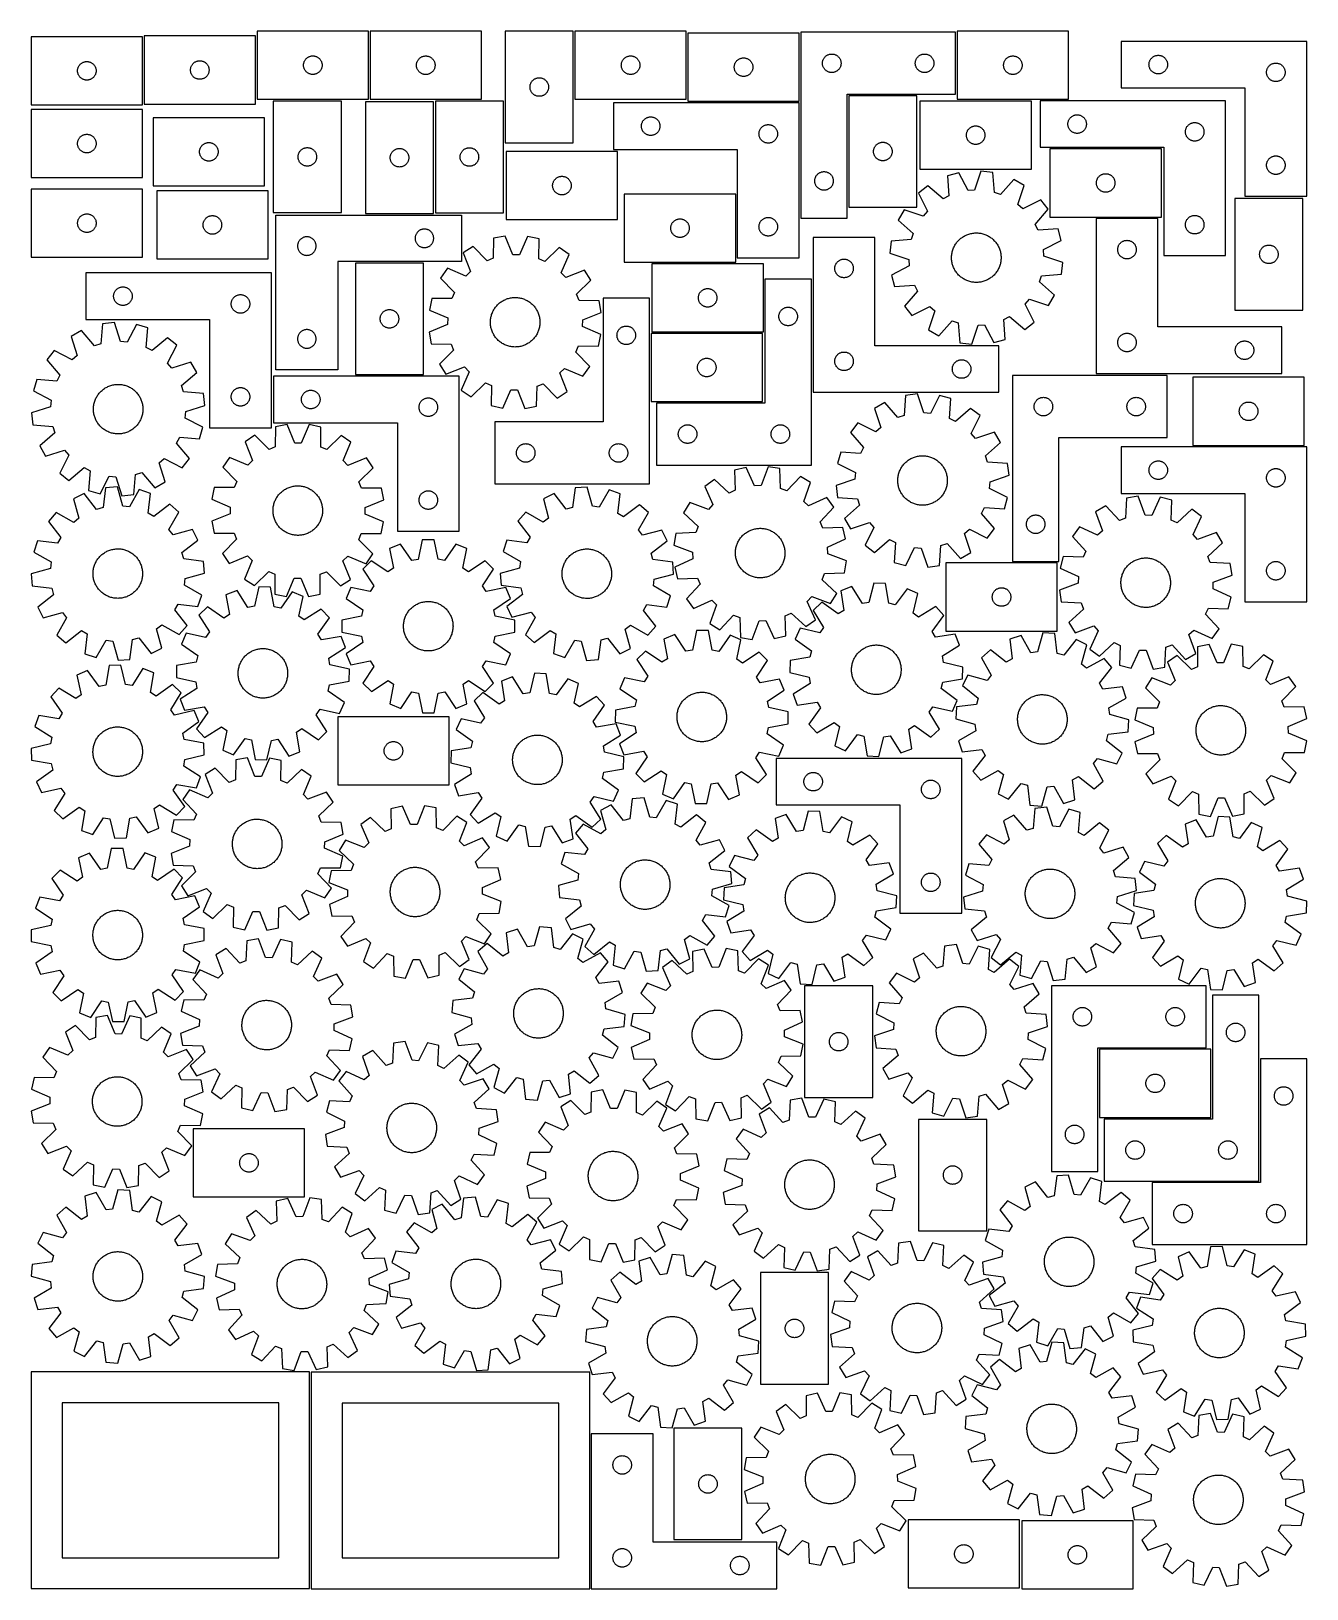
# Model space of a CAD drawing. Header units: millimetres. Extents: x 7 to 1243, y 7 to 1516.
import ezdxf

# ---------------------------------------------------------------- set-up
doc = ezdxf.new("R2010")
doc.units = ezdxf.units.MM
doc.layers.add('CUT', color=7, linetype='CONTINUOUS', true_color=0x000000)

msp = doc.modelspace()

# ---------------------------------------------------------------- linework, layer by layer
at = {"layer": 'CUT'}
for p, q in [((114.520964, 1510.675813), (6.520964, 1510.675813)), ((6.520964, 1510.675813), (6.520964, 1444.675813)), ((114.520964, 1444.675813), (114.520964, 1510.675813)), ((224.04196, 1511.420197), (116.04196, 1511.420197)), ((116.04196, 1511.420197), (116.04196, 1445.420197)), ((224.04196, 1445.420197), (224.04196, 1511.420197)), ((333.633939, 1516.09232), (225.633939, 1516.09232)), ((225.633939, 1516.09232), (225.633939, 1450.09232)), ((333.633939, 1450.09232), (333.633939, 1516.09232)), ((443.160489, 1516.064488), (335.160489, 1516.064488)), ((335.160489, 1516.064488), (335.160489, 1450.064488)), ((443.160489, 1450.064488), (443.160489, 1516.064488)), ((532.226775, 1515.931917), (466.226775, 1515.931917)), ((466.226775, 1515.931917), (466.226775, 1407.931917)), ((532.226775, 1407.931917), (532.226775, 1515.931917)), ((641.781401, 1516.09134), (533.781401, 1516.09134)), ((533.781401, 1516.09134), (533.781401, 1450.09134)), ((641.781401, 1450.09134), (641.781401, 1516.09134)), ((751.302031, 1514.201203), (643.302031, 1514.201203)), ((643.302031, 1514.201203), (643.302031, 1448.201203)), ((751.302031, 1448.201203), (751.302031, 1514.201203)), ((752.820214, 1514.950955), (752.820214, 1334.950955)), ((902.820214, 1514.950955), (752.820214, 1514.950955)), ((902.820214, 1454.950955), (902.820214, 1514.950955)), ((1012.432097, 1516.076203), (904.432097, 1516.076203)), ((904.432097, 1516.076203), (904.432097, 1450.076203)), ((1012.432097, 1450.076203), (1012.432097, 1516.076203)), ((1243.41975, 1506.199498), (1063.41975, 1506.199498)), ((1063.41975, 1506.199498), (1063.41975, 1461.199498)), ((1243.41975, 1356.199498), (1243.41975, 1506.199498)), ((51.597961, 1478.850548), (51.693897, 1479.431626)), ((51.693897, 1479.431626), (51.827632, 1480.005184)), ((51.827632, 1480.005184), (51.998593, 1480.568768)), ((51.998593, 1480.568768), (52.206049, 1481.119964)), ((52.206049, 1481.119964), (52.44911, 1481.656411)), ((52.44911, 1481.656411), (52.726736, 1482.175813)), ((52.726736, 1482.175813), (53.037738, 1482.675945)), ((53.037738, 1482.675945), (53.380784, 1483.154666)), ((53.380784, 1483.154666), (53.754406, 1483.609925)), ((53.754406, 1483.609925), (54.157003, 1484.039774)), ((54.157003, 1484.039774), (54.586852, 1484.442371)), ((54.586852, 1484.442371), (55.042112, 1484.815993)), ((55.042112, 1484.815993), (55.520832, 1485.159039)), ((55.520832, 1485.159039), (56.020964, 1485.470041)), ((56.020964, 1485.470041), (56.540366, 1485.747667)), ((56.540366, 1485.747667), (57.076813, 1485.990729)), ((57.076813, 1485.990729), (57.628009, 1486.198184)), ((57.628009, 1486.198184), (58.191593, 1486.369145)), ((58.191593, 1486.369145), (58.765151, 1486.50288)), ((58.765151, 1486.50288), (59.346229, 1486.598816)), ((59.346229, 1486.598816), (59.932336, 1486.656543)), ((59.932336, 1486.656543), (60.520964, 1486.675813)), ((60.520964, 1486.675813), (61.109593, 1486.656543)), ((61.109593, 1486.656543), (61.6957, 1486.598816)), ((61.6957, 1486.598816), (62.276777, 1486.50288)), ((62.276777, 1486.50288), (62.850336, 1486.369145)), ((62.850336, 1486.369145), (63.41392, 1486.198184)), ((63.41392, 1486.198184), (63.965115, 1485.990729)), ((63.965115, 1485.990729), (64.501563, 1485.747667)), ((64.501563, 1485.747667), (65.020964, 1485.470041)), ((65.020964, 1485.470041), (65.521096, 1485.159039)), ((65.521096, 1485.159039), (65.999817, 1484.815993)), ((65.999817, 1484.815993), (66.455077, 1484.442371)), ((66.455077, 1484.442371), (66.884925, 1484.039774)), ((66.884925, 1484.039774), (67.287523, 1483.609925)), ((67.287523, 1483.609925), (67.661144, 1483.154666)), ((67.661144, 1483.154666), (68.004191, 1482.675945)), ((68.004191, 1482.675945), (68.315193, 1482.175813)), ((68.315193, 1482.175813), (68.592819, 1481.656411)), ((68.592819, 1481.656411), (68.83588, 1481.119964)), ((68.83588, 1481.119964), (69.043336, 1480.568768)), ((69.043336, 1480.568768), (69.214297, 1480.005184)), ((69.214297, 1480.005184), (69.348032, 1479.431626)), ((69.348032, 1479.431626), (69.443968, 1478.850548)), ((161.06123, 1479.008826), (161.118957, 1479.594933)), ((161.118957, 1479.594933), (161.214893, 1480.17601)), ((161.214893, 1480.17601), (161.348628, 1480.749569)), ((161.348628, 1480.749569), (161.519589, 1481.313153)), ((161.519589, 1481.313153), (161.727045, 1481.864348)), ((161.727045, 1481.864348), (161.970106, 1482.400796)), ((161.970106, 1482.400796), (162.247732, 1482.920197)), ((162.247732, 1482.920197), (162.558734, 1483.42033)), ((162.558734, 1483.42033), (162.90178, 1483.89905)), ((162.90178, 1483.89905), (163.275402, 1484.35431)), ((163.275402, 1484.35431), (163.677999, 1484.784159)), ((163.677999, 1484.784159), (164.107848, 1485.186756)), ((164.107848, 1485.186756), (164.563108, 1485.560378)), ((164.563108, 1485.560378), (165.041828, 1485.903424)), ((165.041828, 1485.903424), (165.54196, 1486.214426)), ((165.54196, 1486.214426), (166.061362, 1486.492052)), ((166.061362, 1486.492052), (166.59781, 1486.735113)), ((166.59781, 1486.735113), (167.149005, 1486.942569)), ((167.149005, 1486.942569), (167.712589, 1487.11353)), ((167.712589, 1487.11353), (168.286148, 1487.247265)), ((168.286148, 1487.247265), (168.867225, 1487.343201)), ((168.867225, 1487.343201), (169.453332, 1487.400928)), ((169.453332, 1487.400928), (170.04196, 1487.420197)), ((170.04196, 1487.420197), (170.630589, 1487.400928)), ((170.630589, 1487.400928), (171.216696, 1487.343201)), ((171.216696, 1487.343201), (171.797773, 1487.247265)), ((171.797773, 1487.247265), (172.371332, 1487.11353)), ((172.371332, 1487.11353), (172.934916, 1486.942569)), ((172.934916, 1486.942569), (173.486111, 1486.735113)), ((173.486111, 1486.735113), (174.022559, 1486.492052)), ((174.022559, 1486.492052), (174.54196, 1486.214426)), ((174.54196, 1486.214426), (175.042093, 1485.903424)), ((175.042093, 1485.903424), (175.520813, 1485.560378)), ((175.520813, 1485.560378), (175.976073, 1485.186756)), ((175.976073, 1485.186756), (176.405921, 1484.784159)), ((176.405921, 1484.784159), (176.808519, 1484.35431)), ((176.808519, 1484.35431), (177.182141, 1483.89905)), ((177.182141, 1483.89905), (177.525187, 1483.42033)), ((177.525187, 1483.42033), (177.836189, 1482.920197)), ((177.836189, 1482.920197), (178.113815, 1482.400796)), ((178.113815, 1482.400796), (178.356876, 1481.864348)), ((178.356876, 1481.864348), (178.564332, 1481.313153)), ((178.564332, 1481.313153), (178.735293, 1480.749569)), ((178.735293, 1480.749569), (178.869028, 1480.17601)), ((178.869028, 1480.17601), (178.964964, 1479.594933)), ((178.964964, 1479.594933), (179.022691, 1479.008826)), ((270.633939, 1483.09232), (270.653208, 1483.680948)), ((270.653208, 1482.503691), (270.633939, 1483.09232)), ((270.653208, 1483.680948), (270.710935, 1484.267055)), ((270.710935, 1481.917584), (270.653208, 1482.503691)), ((270.710935, 1484.267055), (270.806871, 1484.848133)), ((270.806871, 1481.336507), (270.710935, 1481.917584)), ((270.806871, 1484.848133), (270.940606, 1485.421691)), ((270.940606, 1480.762948), (270.806871, 1481.336507)), ((270.940606, 1485.421691), (271.111567, 1485.985275)), ((271.111567, 1480.199364), (270.940606, 1480.762948)), ((271.111567, 1485.985275), (271.319023, 1486.536471)), ((271.319023, 1479.648169), (271.111567, 1480.199364)), ((271.319023, 1486.536471), (271.562084, 1487.072918)), ((271.562084, 1479.111721), (271.319023, 1479.648169)), ((271.562084, 1487.072918), (271.83971, 1487.59232)), ((271.83971, 1487.59232), (272.150712, 1488.092452)), ((272.150712, 1488.092452), (272.493759, 1488.571172)), ((272.493759, 1488.571172), (272.86738, 1489.026432)), ((272.86738, 1489.026432), (273.269978, 1489.456281)), ((273.269978, 1489.456281), (273.699826, 1489.858878)), ((273.699826, 1489.858878), (274.155086, 1490.2325)), ((274.155086, 1490.2325), (274.633807, 1490.575546)), ((274.633807, 1490.575546), (275.133939, 1490.886548)), ((275.133939, 1490.886548), (275.65334, 1491.164174)), ((275.65334, 1491.164174), (276.189788, 1491.407235)), ((276.189788, 1491.407235), (276.740983, 1491.614691)), ((276.740983, 1491.614691), (277.304567, 1491.785652)), ((277.304567, 1491.785652), (277.878126, 1491.919387)), ((277.878126, 1491.919387), (278.459203, 1492.015323)), ((278.459203, 1492.015323), (279.04531, 1492.07305)), ((279.04531, 1492.07305), (279.633939, 1492.09232)), ((279.633939, 1492.09232), (280.222567, 1492.07305)), ((280.222567, 1492.07305), (280.808674, 1492.015323)), ((280.808674, 1492.015323), (281.389752, 1491.919387)), ((281.389752, 1491.919387), (281.96331, 1491.785652)), ((281.96331, 1491.785652), (282.526894, 1491.614691)), ((282.526894, 1491.614691), (283.078089, 1491.407235)), ((283.078089, 1491.407235), (283.614537, 1491.164174)), ((283.614537, 1491.164174), (284.133939, 1490.886548)), ((284.133939, 1490.886548), (284.634071, 1490.575546)), ((284.634071, 1490.575546), (285.112791, 1490.2325)), ((285.112791, 1490.2325), (285.568051, 1489.858878)), ((285.568051, 1489.858878), (285.9979, 1489.456281)), ((285.9979, 1489.456281), (286.400497, 1489.026432)), ((286.400497, 1489.026432), (286.774119, 1488.571172)), ((286.774119, 1488.571172), (287.117165, 1488.092452)), ((287.117165, 1488.092452), (287.428167, 1487.59232)), ((287.428167, 1487.59232), (287.705793, 1487.072918)), ((287.705793, 1487.072918), (287.948854, 1486.536471)), ((287.948854, 1479.648169), (287.705793, 1479.111721)), ((287.948854, 1486.536471), (288.15631, 1485.985275)), ((288.15631, 1480.199364), (287.948854, 1479.648169)), ((288.15631, 1485.985275), (288.327271, 1485.421691)), ((288.327271, 1480.762948), (288.15631, 1480.199364)), ((288.327271, 1485.421691), (288.461006, 1484.848133)), ((288.461006, 1481.336507), (288.327271, 1480.762948)), ((288.461006, 1484.848133), (288.556942, 1484.267055)), ((288.556942, 1481.917584), (288.461006, 1481.336507)), ((288.556942, 1484.267055), (288.614669, 1483.680948)), ((288.614669, 1482.503691), (288.556942, 1481.917584)), ((288.614669, 1483.680948), (288.633939, 1483.09232)), ((288.633939, 1483.09232), (288.614669, 1482.503691)), ((380.160489, 1483.064488), (380.179759, 1483.653116)), ((380.179759, 1482.475859), (380.160489, 1483.064488)), ((380.179759, 1483.653116), (380.237485, 1484.239223)), ((380.237485, 1481.889752), (380.179759, 1482.475859)), ((380.237485, 1484.239223), (380.333421, 1484.820301)), ((380.333421, 1481.308675), (380.237485, 1481.889752)), ((380.333421, 1484.820301), (380.467156, 1485.393859)), ((380.467156, 1480.735116), (380.333421, 1481.308675)), ((380.467156, 1485.393859), (380.638118, 1485.957443)), ((380.638118, 1480.171532), (380.467156, 1480.735116)), ((380.638118, 1485.957443), (380.845573, 1486.508638)), ((380.845573, 1479.620337), (380.638118, 1480.171532)), ((380.845573, 1486.508638), (381.088634, 1487.045086)), ((381.088634, 1479.083889), (380.845573, 1479.620337)), ((381.088634, 1487.045086), (381.36626, 1487.564488)), ((381.36626, 1487.564488), (381.677262, 1488.06462)), ((381.677262, 1488.06462), (382.020309, 1488.54334)), ((382.020309, 1488.54334), (382.393931, 1488.9986)), ((382.393931, 1488.9986), (382.796528, 1489.428449)), ((382.796528, 1489.428449), (383.226377, 1489.831046)), ((383.226377, 1489.831046), (383.681636, 1490.204668)), ((383.681636, 1490.204668), (384.160357, 1490.547714)), ((384.160357, 1490.547714), (384.660489, 1490.858716)), ((384.660489, 1490.858716), (385.179891, 1491.136342)), ((385.179891, 1491.136342), (385.716338, 1491.379403)), ((385.716338, 1491.379403), (386.267534, 1491.586859)), ((386.267534, 1491.586859), (386.831117, 1491.75782)), ((386.831117, 1491.75782), (387.404676, 1491.891555)), ((387.404676, 1491.891555), (387.985753, 1491.987491)), ((387.985753, 1491.987491), (388.571861, 1492.045218)), ((388.571861, 1492.045218), (389.160489, 1492.064488)), ((389.160489, 1492.064488), (389.749117, 1492.045218)), ((389.749117, 1492.045218), (390.335225, 1491.987491)), ((390.335225, 1491.987491), (390.916302, 1491.891555)), ((390.916302, 1491.891555), (391.48986, 1491.75782)), ((391.48986, 1491.75782), (392.053444, 1491.586859)), ((392.053444, 1491.586859), (392.60464, 1491.379403)), ((392.60464, 1491.379403), (393.141087, 1491.136342)), ((393.141087, 1491.136342), (393.660489, 1490.858716)), ((393.660489, 1490.858716), (394.160621, 1490.547714)), ((394.160621, 1490.547714), (394.639342, 1490.204668)), ((394.639342, 1490.204668), (395.094601, 1489.831046)), ((395.094601, 1489.831046), (395.52445, 1489.428449)), ((395.52445, 1489.428449), (395.927047, 1488.9986)), ((395.927047, 1488.9986), (396.300669, 1488.54334)), ((396.300669, 1488.54334), (396.643715, 1488.06462)), ((396.643715, 1488.06462), (396.954718, 1487.564488)), ((396.954718, 1487.564488), (397.232344, 1487.045086)), ((397.232344, 1487.045086), (397.475405, 1486.508638)), ((397.475405, 1479.620337), (397.232344, 1479.083889)), ((397.475405, 1486.508638), (397.68286, 1485.957443)), ((397.68286, 1480.171532), (397.475405, 1479.620337)), ((397.68286, 1485.957443), (397.853821, 1485.393859)), ((397.853821, 1480.735116), (397.68286, 1480.171532)), ((397.853821, 1485.393859), (397.987556, 1484.820301)), ((397.987556, 1481.308675), (397.853821, 1480.735116)), ((397.987556, 1484.820301), (398.083493, 1484.239223)), ((398.083493, 1481.889752), (397.987556, 1481.308675)), ((398.083493, 1484.239223), (398.141219, 1483.653116)), ((398.141219, 1482.475859), (398.083493, 1481.889752)), ((398.141219, 1483.653116), (398.160489, 1483.064488)), ((398.160489, 1483.064488), (398.141219, 1482.475859)), ((578.781401, 1483.09134), (578.800671, 1483.679968)), ((578.800671, 1482.502712), (578.781401, 1483.09134)), ((578.800671, 1483.679968), (578.858398, 1484.266076)), ((578.858398, 1481.916604), (578.800671, 1482.502712)), ((578.858398, 1484.266076), (578.954334, 1484.847153)), ((578.954334, 1481.335527), (578.858398, 1481.916604)), ((578.954334, 1484.847153), (579.088069, 1485.420711)), ((579.088069, 1480.761969), (578.954334, 1481.335527)), ((579.088069, 1485.420711), (579.25903, 1485.984295)), ((579.25903, 1480.198385), (579.088069, 1480.761969)), ((579.25903, 1485.984295), (579.466486, 1486.535491)), ((579.466486, 1479.647189), (579.25903, 1480.198385)), ((579.466486, 1486.535491), (579.709547, 1487.071938)), ((579.709547, 1479.110742), (579.466486, 1479.647189)), ((579.709547, 1487.071938), (579.987173, 1487.59134)), ((579.987173, 1487.59134), (580.298175, 1488.091472)), ((580.298175, 1488.091472), (580.641221, 1488.570193)), ((580.641221, 1488.570193), (581.014843, 1489.025452)), ((581.014843, 1489.025452), (581.41744, 1489.455301)), ((581.41744, 1489.455301), (581.847289, 1489.857898)), ((581.847289, 1489.857898), (582.302549, 1490.23152)), ((582.302549, 1490.23152), (582.781269, 1490.574567)), ((582.781269, 1490.574567), (583.281401, 1490.885569)), ((583.281401, 1490.885569), (583.800803, 1491.163195)), ((583.800803, 1491.163195), (584.33725, 1491.406256)), ((584.33725, 1491.406256), (584.888446, 1491.613711)), ((584.888446, 1491.613711), (585.45203, 1491.784673)), ((585.45203, 1491.784673), (586.025588, 1491.918408)), ((586.025588, 1491.918408), (586.606666, 1492.014344)), ((586.606666, 1492.014344), (587.192773, 1492.07207)), ((587.192773, 1492.07207), (587.781401, 1492.09134)), ((587.781401, 1492.09134), (588.37003, 1492.07207)), ((588.37003, 1492.07207), (588.956137, 1492.014344)), ((588.956137, 1492.014344), (589.537214, 1491.918408)), ((589.537214, 1491.918408), (590.110773, 1491.784673)), ((590.110773, 1491.784673), (590.674357, 1491.613711)), ((590.674357, 1491.613711), (591.225552, 1491.406256)), ((591.225552, 1491.406256), (591.762, 1491.163195)), ((591.762, 1491.163195), (592.281401, 1490.885569)), ((592.281401, 1490.885569), (592.781533, 1490.574567)), ((592.781533, 1490.574567), (593.260254, 1490.23152)), ((593.260254, 1490.23152), (593.715514, 1489.857898)), ((593.715514, 1489.857898), (594.145362, 1489.455301)), ((594.145362, 1489.455301), (594.54796, 1489.025452)), ((594.54796, 1489.025452), (594.921581, 1488.570193)), ((594.921581, 1488.570193), (595.264628, 1488.091472)), ((595.264628, 1488.091472), (595.57563, 1487.59134)), ((595.57563, 1487.59134), (595.853256, 1487.071938)), ((595.853256, 1487.071938), (596.096317, 1486.535491)), ((596.096317, 1479.647189), (595.853256, 1479.110742)), ((596.096317, 1486.535491), (596.303773, 1485.984295)), ((596.303773, 1480.198385), (596.096317, 1479.647189)), ((596.303773, 1485.984295), (596.474734, 1485.420711)), ((596.474734, 1480.761969), (596.303773, 1480.198385)), ((596.474734, 1485.420711), (596.608469, 1484.847153)), ((596.608469, 1481.335527), (596.474734, 1480.761969)), ((596.608469, 1484.847153), (596.704405, 1484.266076)), ((596.704405, 1481.916604), (596.608469, 1481.335527)), ((596.704405, 1484.266076), (596.762132, 1483.679968)), ((596.762132, 1482.502712), (596.704405, 1481.916604)), ((596.762132, 1483.679968), (596.781401, 1483.09134)), ((596.781401, 1483.09134), (596.762132, 1482.502712)), ((688.302031, 1481.201203), (688.321301, 1481.789832)), ((688.321301, 1480.612575), (688.302031, 1481.201203)), ((688.321301, 1481.789832), (688.379028, 1482.375939)), ((688.379028, 1480.026468), (688.321301, 1480.612575)), ((688.379028, 1482.375939), (688.474964, 1482.957016)), ((688.474964, 1479.44539), (688.379028, 1480.026468)), ((688.474964, 1482.957016), (688.608699, 1483.530575)), ((688.608699, 1478.871832), (688.474964, 1479.44539)), ((688.608699, 1483.530575), (688.77966, 1484.094159)), ((688.77966, 1484.094159), (688.987115, 1484.645354)), ((688.987115, 1484.645354), (689.230177, 1485.181802)), ((689.230177, 1485.181802), (689.507803, 1485.701203)), ((689.507803, 1485.701203), (689.818805, 1486.201335)), ((689.818805, 1486.201335), (690.161851, 1486.680056)), ((690.161851, 1486.680056), (690.535473, 1487.135316)), ((690.535473, 1487.135316), (690.93807, 1487.565164)), ((690.93807, 1487.565164), (691.367919, 1487.967762)), ((691.367919, 1487.967762), (691.823178, 1488.341383)), ((691.823178, 1488.341383), (692.301899, 1488.68443)), ((692.301899, 1488.68443), (692.802031, 1488.995432)), ((692.802031, 1488.995432), (693.321433, 1489.273058)), ((693.321433, 1489.273058), (693.85788, 1489.516119)), ((693.85788, 1489.516119), (694.409076, 1489.723575)), ((694.409076, 1489.723575), (694.97266, 1489.894536)), ((694.97266, 1489.894536), (695.546218, 1490.028271)), ((695.546218, 1490.028271), (696.127296, 1490.124207)), ((696.127296, 1490.124207), (696.713403, 1490.181934)), ((696.713403, 1490.181934), (697.302031, 1490.201203)), ((697.302031, 1490.201203), (697.890659, 1490.181934)), ((697.890659, 1490.181934), (698.476767, 1490.124207)), ((698.476767, 1490.124207), (699.057844, 1490.028271)), ((699.057844, 1490.028271), (699.631403, 1489.894536)), ((699.631403, 1489.894536), (700.194986, 1489.723575)), ((700.194986, 1489.723575), (700.746182, 1489.516119)), ((700.746182, 1489.516119), (701.282629, 1489.273058)), ((701.282629, 1489.273058), (701.802031, 1488.995432)), ((701.802031, 1488.995432), (702.302163, 1488.68443)), ((702.302163, 1488.68443), (702.780884, 1488.341383)), ((702.780884, 1488.341383), (703.236144, 1487.967762)), ((703.236144, 1487.967762), (703.665992, 1487.565164)), ((703.665992, 1487.565164), (704.06859, 1487.135316)), ((704.06859, 1487.135316), (704.442211, 1486.680056)), ((704.442211, 1486.680056), (704.785258, 1486.201335)), ((704.785258, 1486.201335), (705.09626, 1485.701203)), ((705.09626, 1485.701203), (705.373886, 1485.181802)), ((705.373886, 1485.181802), (705.616947, 1484.645354)), ((705.616947, 1484.645354), (705.824402, 1484.094159)), ((705.824402, 1484.094159), (705.995364, 1483.530575)), ((705.995364, 1483.530575), (706.129099, 1482.957016)), ((706.129099, 1479.44539), (705.995364, 1478.871832)), ((706.129099, 1482.957016), (706.225035, 1482.375939)), ((706.225035, 1480.026468), (706.129099, 1479.44539)), ((706.225035, 1482.375939), (706.282762, 1481.789832)), ((706.282762, 1480.612575), (706.225035, 1480.026468)), ((706.282762, 1481.789832), (706.302031, 1481.201203)), ((706.302031, 1481.201203), (706.282762, 1480.612575)), ((773.820214, 1484.950955), (773.839483, 1485.539583)), ((773.839483, 1484.362327), (773.820214, 1484.950955)), ((773.839483, 1485.539583), (773.89721, 1486.125691)), ((773.89721, 1483.776219), (773.839483, 1484.362327)), ((773.89721, 1486.125691), (773.993146, 1486.706768)), ((773.993146, 1483.195142), (773.89721, 1483.776219)), ((773.993146, 1486.706768), (774.126881, 1487.280326)), ((774.126881, 1482.621584), (773.993146, 1483.195142)), ((774.126881, 1487.280326), (774.297843, 1487.84391)), ((774.297843, 1482.058), (774.126881, 1482.621584)), ((774.297843, 1487.84391), (774.505298, 1488.395106)), ((774.505298, 1481.506804), (774.297843, 1482.058)), ((774.505298, 1488.395106), (774.748359, 1488.931553)), ((774.748359, 1480.970357), (774.505298, 1481.506804)), ((774.748359, 1488.931553), (775.025985, 1489.450955)), ((775.025985, 1480.450955), (774.748359, 1480.970357)), ((775.025985, 1489.450955), (775.336987, 1489.951087)), ((775.336987, 1479.950823), (775.025985, 1480.450955)), ((775.336987, 1489.951087), (775.680034, 1490.429808)), ((775.680034, 1479.472102), (775.336987, 1479.950823)), ((775.680034, 1490.429808), (776.053656, 1490.885067)), ((776.053656, 1479.016843), (775.680034, 1479.472102)), ((776.053656, 1490.885067), (776.456253, 1491.314916)), ((776.456253, 1491.314916), (776.886101, 1491.717513)), ((776.886101, 1491.717513), (777.341361, 1492.091135)), ((777.341361, 1492.091135), (777.820082, 1492.434182)), ((777.820082, 1492.434182), (778.320214, 1492.745184)), ((778.320214, 1492.745184), (778.839616, 1493.02281)), ((778.839616, 1493.02281), (779.376063, 1493.265871)), ((779.376063, 1493.265871), (779.927259, 1493.473326)), ((779.927259, 1493.473326), (780.490842, 1493.644287)), ((780.490842, 1493.644287), (781.064401, 1493.778023)), ((781.064401, 1493.778023), (781.645478, 1493.873959)), ((781.645478, 1493.873959), (782.231586, 1493.931685)), ((782.231586, 1493.931685), (782.820214, 1493.950955)), ((782.820214, 1493.950955), (783.408842, 1493.931685)), ((783.408842, 1493.931685), (783.99495, 1493.873959)), ((783.99495, 1493.873959), (784.576027, 1493.778023)), ((784.576027, 1493.778023), (785.149585, 1493.644287)), ((785.149585, 1493.644287), (785.713169, 1493.473326)), ((785.713169, 1493.473326), (786.264365, 1493.265871)), ((786.264365, 1493.265871), (786.800812, 1493.02281)), ((786.800812, 1493.02281), (787.320214, 1492.745184)), ((787.320214, 1492.745184), (787.820346, 1492.434182)), ((787.820346, 1492.434182), (788.299067, 1492.091135)), ((788.299067, 1492.091135), (788.754326, 1491.717513)), ((788.754326, 1491.717513), (789.184175, 1491.314916)), ((789.184175, 1491.314916), (789.586772, 1490.885067)), ((789.586772, 1490.885067), (789.960394, 1490.429808)), ((789.960394, 1479.472102), (789.586772, 1479.016843)), ((789.960394, 1490.429808), (790.30344, 1489.951087)), ((790.30344, 1479.950823), (789.960394, 1479.472102)), ((790.30344, 1489.951087), (790.614442, 1489.450955)), ((790.614442, 1480.450955), (790.30344, 1479.950823)), ((790.614442, 1489.450955), (790.892068, 1488.931553)), ((790.892068, 1480.970357), (790.614442, 1480.450955)), ((790.892068, 1488.931553), (791.13513, 1488.395106)), ((791.13513, 1481.506804), (790.892068, 1480.970357)), ((791.13513, 1488.395106), (791.342585, 1487.84391)), ((791.342585, 1482.058), (791.13513, 1481.506804)), ((791.342585, 1487.84391), (791.513546, 1487.280326)), ((791.513546, 1482.621584), (791.342585, 1482.058)), ((791.513546, 1487.280326), (791.647281, 1486.706768)), ((791.647281, 1483.195142), (791.513546, 1482.621584)), ((791.647281, 1486.706768), (791.743218, 1486.125691)), ((791.743218, 1483.776219), (791.647281, 1483.195142)), ((791.743218, 1486.125691), (791.800944, 1485.539583)), ((791.800944, 1484.362327), (791.743218, 1483.776219)), ((791.800944, 1485.539583), (791.820214, 1484.950955)), ((791.820214, 1484.950955), (791.800944, 1484.362327)), ((863.820214, 1484.950955), (863.839483, 1485.539583)), ((863.839483, 1484.362327), (863.820214, 1484.950955)), ((863.839483, 1485.539583), (863.89721, 1486.125691)), ((863.89721, 1483.776219), (863.839483, 1484.362327)), ((863.89721, 1486.125691), (863.993146, 1486.706768)), ((863.993146, 1483.195142), (863.89721, 1483.776219)), ((863.993146, 1486.706768), (864.126881, 1487.280326)), ((864.126881, 1482.621584), (863.993146, 1483.195142)), ((864.126881, 1487.280326), (864.297843, 1487.84391)), ((864.297843, 1482.058), (864.126881, 1482.621584)), ((864.297843, 1487.84391), (864.505298, 1488.395106)), ((864.505298, 1481.506804), (864.297843, 1482.058)), ((864.505298, 1488.395106), (864.748359, 1488.931553)), ((864.748359, 1480.970357), (864.505298, 1481.506804)), ((864.748359, 1488.931553), (865.025985, 1489.450955)), ((865.025985, 1480.450955), (864.748359, 1480.970357)), ((865.025985, 1489.450955), (865.336987, 1489.951087)), ((865.336987, 1479.950823), (865.025985, 1480.450955)), ((865.336987, 1489.951087), (865.680034, 1490.429808)), ((865.680034, 1479.472102), (865.336987, 1479.950823)), ((865.680034, 1490.429808), (866.053656, 1490.885067)), ((866.053656, 1479.016843), (865.680034, 1479.472102)), ((866.053656, 1490.885067), (866.456253, 1491.314916)), ((866.456253, 1491.314916), (866.886101, 1491.717513)), ((866.886101, 1491.717513), (867.341361, 1492.091135)), ((867.341361, 1492.091135), (867.820082, 1492.434182)), ((867.820082, 1492.434182), (868.320214, 1492.745184)), ((868.320214, 1492.745184), (868.839616, 1493.02281)), ((868.839616, 1493.02281), (869.376063, 1493.265871)), ((869.376063, 1493.265871), (869.927259, 1493.473326)), ((869.927259, 1493.473326), (870.490842, 1493.644287)), ((870.490842, 1493.644287), (871.064401, 1493.778023)), ((871.064401, 1493.778023), (871.645478, 1493.873959)), ((871.645478, 1493.873959), (872.231586, 1493.931685)), ((872.231586, 1493.931685), (872.820214, 1493.950955)), ((872.820214, 1493.950955), (873.408842, 1493.931685)), ((873.408842, 1493.931685), (873.99495, 1493.873959)), ((873.99495, 1493.873959), (874.576027, 1493.778023)), ((874.576027, 1493.778023), (875.149585, 1493.644287)), ((875.149585, 1493.644287), (875.713169, 1493.473326)), ((875.713169, 1493.473326), (876.264365, 1493.265871)), ((876.264365, 1493.265871), (876.800812, 1493.02281)), ((876.800812, 1493.02281), (877.320214, 1492.745184)), ((877.320214, 1492.745184), (877.820346, 1492.434182)), ((877.820346, 1492.434182), (878.299067, 1492.091135)), ((878.299067, 1492.091135), (878.754326, 1491.717513)), ((878.754326, 1491.717513), (879.184175, 1491.314916)), ((879.184175, 1491.314916), (879.586772, 1490.885067)), ((879.586772, 1490.885067), (879.960394, 1490.429808)), ((879.960394, 1479.472102), (879.586772, 1479.016843)), ((879.960394, 1490.429808), (880.30344, 1489.951087)), ((880.30344, 1479.950823), (879.960394, 1479.472102)), ((880.30344, 1489.951087), (880.614442, 1489.450955)), ((880.614442, 1480.450955), (880.30344, 1479.950823)), ((880.614442, 1489.450955), (880.892068, 1488.931553)), ((880.892068, 1480.970357), (880.614442, 1480.450955)), ((880.892068, 1488.931553), (881.13513, 1488.395106)), ((881.13513, 1481.506804), (880.892068, 1480.970357)), ((881.13513, 1488.395106), (881.342585, 1487.84391)), ((881.342585, 1482.058), (881.13513, 1481.506804)), ((881.342585, 1487.84391), (881.513546, 1487.280326)), ((881.513546, 1482.621584), (881.342585, 1482.058)), ((881.513546, 1487.280326), (881.647281, 1486.706768)), ((881.647281, 1483.195142), (881.513546, 1482.621584)), ((881.647281, 1486.706768), (881.743218, 1486.125691)), ((881.743218, 1483.776219), (881.647281, 1483.195142)), ((881.743218, 1486.125691), (881.800944, 1485.539583)), ((881.800944, 1484.362327), (881.743218, 1483.776219)), ((881.800944, 1485.539583), (881.820214, 1484.950955)), ((881.820214, 1484.950955), (881.800944, 1484.362327)), ((949.432097, 1483.076203), (949.451367, 1483.664832)), ((949.451367, 1482.487575), (949.432097, 1483.076203)), ((949.451367, 1483.664832), (949.509093, 1484.250939)), ((949.509093, 1481.901468), (949.451367, 1482.487575)), ((949.509093, 1484.250939), (949.60503, 1484.832016)), ((949.60503, 1481.32039), (949.509093, 1481.901468)), ((949.60503, 1484.832016), (949.738765, 1485.405575)), ((949.738765, 1480.746832), (949.60503, 1481.32039)), ((949.738765, 1485.405575), (949.909726, 1485.969159)), ((949.909726, 1480.183248), (949.738765, 1480.746832)), ((949.909726, 1485.969159), (950.117181, 1486.520354)), ((950.117181, 1479.632052), (949.909726, 1480.183248)), ((950.117181, 1486.520354), (950.360243, 1487.056802)), ((950.360243, 1479.095605), (950.117181, 1479.632052)), ((950.360243, 1487.056802), (950.637869, 1487.576203)), ((950.637869, 1487.576203), (950.948871, 1488.076335)), ((950.948871, 1488.076335), (951.291917, 1488.555056)), ((951.291917, 1488.555056), (951.665539, 1489.010316)), ((951.665539, 1489.010316), (952.068136, 1489.440164)), ((952.068136, 1489.440164), (952.497985, 1489.842762)), ((952.497985, 1489.842762), (952.953244, 1490.216383)), ((952.953244, 1490.216383), (953.431965, 1490.55943)), ((953.431965, 1490.55943), (953.932097, 1490.870432)), ((953.932097, 1490.870432), (954.451499, 1491.148058)), ((954.451499, 1491.148058), (954.987946, 1491.391119)), ((954.987946, 1491.391119), (955.539142, 1491.598575)), ((955.539142, 1491.598575), (956.102726, 1491.769536)), ((956.102726, 1491.769536), (956.676284, 1491.903271)), ((956.676284, 1491.903271), (957.257361, 1491.999207)), ((957.257361, 1491.999207), (957.843469, 1492.056934)), ((957.843469, 1492.056934), (958.432097, 1492.076203)), ((958.432097, 1492.076203), (959.020725, 1492.056934)), ((959.020725, 1492.056934), (959.606833, 1491.999207)), ((959.606833, 1491.999207), (960.18791, 1491.903271)), ((960.18791, 1491.903271), (960.761469, 1491.769536)), ((960.761469, 1491.769536), (961.325052, 1491.598575)), ((961.325052, 1491.598575), (961.876248, 1491.391119)), ((961.876248, 1491.391119), (962.412695, 1491.148058)), ((962.412695, 1491.148058), (962.932097, 1490.870432)), ((962.932097, 1490.870432), (963.432229, 1490.55943)), ((963.432229, 1490.55943), (963.91095, 1490.216383)), ((963.91095, 1490.216383), (964.36621, 1489.842762)), ((964.36621, 1489.842762), (964.796058, 1489.440164)), ((964.796058, 1489.440164), (965.198655, 1489.010316)), ((965.198655, 1489.010316), (965.572277, 1488.555056)), ((965.572277, 1488.555056), (965.915324, 1488.076335)), ((965.915324, 1488.076335), (966.226326, 1487.576203)), ((966.226326, 1487.576203), (966.503952, 1487.056802)), ((966.503952, 1487.056802), (966.747013, 1486.520354)), ((966.747013, 1479.632052), (966.503952, 1479.095605)), ((966.747013, 1486.520354), (966.954468, 1485.969159)), ((966.954468, 1480.183248), (966.747013, 1479.632052)), ((966.954468, 1485.969159), (967.12543, 1485.405575)), ((967.12543, 1480.746832), (966.954468, 1480.183248)), ((967.12543, 1485.405575), (967.259165, 1484.832016)), ((967.259165, 1481.32039), (967.12543, 1480.746832)), ((967.259165, 1484.832016), (967.355101, 1484.250939)), ((967.355101, 1481.901468), (967.259165, 1481.32039)), ((967.355101, 1484.250939), (967.412827, 1483.664832)), ((967.412827, 1482.487575), (967.355101, 1481.901468)), ((967.412827, 1483.664832), (967.432097, 1483.076203)), ((967.432097, 1483.076203), (967.412827, 1482.487575)), ((1090.41975, 1483.699498), (1090.43902, 1484.288126)), ((1090.43902, 1483.11087), (1090.41975, 1483.699498)), ((1090.43902, 1484.288126), (1090.496746, 1484.874234)), ((1090.496746, 1482.524762), (1090.43902, 1483.11087)), ((1090.496746, 1484.874234), (1090.592682, 1485.455311)), ((1090.592682, 1481.943685), (1090.496746, 1482.524762)), ((1090.592682, 1485.455311), (1090.726418, 1486.028869)), ((1090.726418, 1481.370126), (1090.592682, 1481.943685)), ((1090.726418, 1486.028869), (1090.897379, 1486.592453)), ((1090.897379, 1480.806543), (1090.726418, 1481.370126)), ((1090.897379, 1486.592453), (1091.104834, 1487.143649)), ((1091.104834, 1480.255347), (1090.897379, 1480.806543)), ((1091.104834, 1487.143649), (1091.347895, 1487.680096)), ((1091.347895, 1479.7189), (1091.104834, 1480.255347)), ((1091.347895, 1487.680096), (1091.625521, 1488.199498)), ((1091.625521, 1479.199498), (1091.347895, 1479.7189)), ((1091.625521, 1488.199498), (1091.936523, 1488.69963)), ((1091.936523, 1488.69963), (1092.27957, 1489.178351)), ((1092.27957, 1489.178351), (1092.653192, 1489.63361)), ((1092.653192, 1489.63361), (1093.055789, 1490.063459)), ((1093.055789, 1490.063459), (1093.485638, 1490.466056)), ((1093.485638, 1490.466056), (1093.940897, 1490.839678)), ((1093.940897, 1490.839678), (1094.419618, 1491.182724)), ((1094.419618, 1491.182724), (1094.91975, 1491.493726)), ((1094.91975, 1491.493726), (1095.439152, 1491.771352)), ((1095.439152, 1491.771352), (1095.975599, 1492.014414)), ((1095.975599, 1492.014414), (1096.526795, 1492.221869)), ((1096.526795, 1492.221869), (1097.090379, 1492.39283)), ((1097.090379, 1492.39283), (1097.663937, 1492.526565)), ((1097.663937, 1492.526565), (1098.245014, 1492.622502)), ((1098.245014, 1492.622502), (1098.831122, 1492.680228)), ((1098.831122, 1492.680228), (1099.41975, 1492.699498)), ((1099.41975, 1492.699498), (1100.008378, 1492.680228)), ((1100.008378, 1492.680228), (1100.594486, 1492.622502)), ((1100.594486, 1492.622502), (1101.175563, 1492.526565)), ((1101.175563, 1492.526565), (1101.749121, 1492.39283)), ((1101.749121, 1492.39283), (1102.312705, 1492.221869)), ((1102.312705, 1492.221869), (1102.863901, 1492.014414)), ((1102.863901, 1492.014414), (1103.400348, 1491.771352)), ((1103.400348, 1491.771352), (1103.91975, 1491.493726)), ((1103.91975, 1491.493726), (1104.419882, 1491.182724)), ((1104.419882, 1491.182724), (1104.898603, 1490.839678)), ((1104.898603, 1490.839678), (1105.353862, 1490.466056)), ((1105.353862, 1490.466056), (1105.783711, 1490.063459)), ((1105.783711, 1490.063459), (1106.186308, 1489.63361)), ((1106.186308, 1489.63361), (1106.55993, 1489.178351)), ((1106.55993, 1489.178351), (1106.902977, 1488.69963)), ((1106.902977, 1488.69963), (1107.213979, 1488.199498)), ((1107.213979, 1488.199498), (1107.491605, 1487.680096)), ((1107.491605, 1479.7189), (1107.213979, 1479.199498)), ((1107.491605, 1487.680096), (1107.734666, 1487.143649)), ((1107.734666, 1480.255347), (1107.491605, 1479.7189)), ((1107.734666, 1487.143649), (1107.942121, 1486.592453)), ((1107.942121, 1480.806543), (1107.734666, 1480.255347)), ((1107.942121, 1486.592453), (1108.113082, 1486.028869)), ((1108.113082, 1481.370126), (1107.942121, 1480.806543)), ((1108.113082, 1486.028869), (1108.246818, 1485.455311)), ((1108.246818, 1481.943685), (1108.113082, 1481.370126)), ((1108.246818, 1485.455311), (1108.342754, 1484.874234)), ((1108.342754, 1482.524762), (1108.246818, 1481.943685)), ((1108.342754, 1484.874234), (1108.40048, 1484.288126)), ((1108.40048, 1483.11087), (1108.342754, 1482.524762)), ((1108.40048, 1484.288126), (1108.41975, 1483.699498)), ((1108.41975, 1483.699498), (1108.40048, 1483.11087)), ((1204.897379, 1479.092453), (1205.104834, 1479.643649)), ((1205.104834, 1479.643649), (1205.347895, 1480.180096)), ((1205.347895, 1480.180096), (1205.625521, 1480.699498)), ((1205.625521, 1480.699498), (1205.936523, 1481.19963)), ((1205.936523, 1481.19963), (1206.27957, 1481.678351)), ((1206.27957, 1481.678351), (1206.653192, 1482.13361)), ((1206.653192, 1482.13361), (1207.055789, 1482.563459)), ((1207.055789, 1482.563459), (1207.485638, 1482.966056)), ((1207.485638, 1482.966056), (1207.940897, 1483.339678)), ((1207.940897, 1483.339678), (1208.419618, 1483.682724)), ((1208.419618, 1483.682724), (1208.91975, 1483.993726)), ((1208.91975, 1483.993726), (1209.439152, 1484.271352)), ((1209.439152, 1484.271352), (1209.975599, 1484.514414)), ((1209.975599, 1484.514414), (1210.526795, 1484.721869)), ((1210.526795, 1484.721869), (1211.090379, 1484.89283)), ((1211.090379, 1484.89283), (1211.663937, 1485.026565)), ((1211.663937, 1485.026565), (1212.245014, 1485.122502)), ((1212.245014, 1485.122502), (1212.831122, 1485.180228)), ((1212.831122, 1485.180228), (1213.41975, 1485.199498)), ((1213.41975, 1485.199498), (1214.008378, 1485.180228)), ((1214.008378, 1485.180228), (1214.594486, 1485.122502)), ((1214.594486, 1485.122502), (1215.175563, 1485.026565)), ((1215.175563, 1485.026565), (1215.749121, 1484.89283)), ((1215.749121, 1484.89283), (1216.312705, 1484.721869)), ((1216.312705, 1484.721869), (1216.863901, 1484.514414)), ((1216.863901, 1484.514414), (1217.400348, 1484.271352)), ((1217.400348, 1484.271352), (1217.91975, 1483.993726)), ((1217.91975, 1483.993726), (1218.419882, 1483.682724)), ((1218.419882, 1483.682724), (1218.898603, 1483.339678)), ((1218.898603, 1483.339678), (1219.353862, 1482.966056)), ((1219.353862, 1482.966056), (1219.783711, 1482.563459)), ((1219.783711, 1482.563459), (1220.186308, 1482.13361)), ((1220.186308, 1482.13361), (1220.55993, 1481.678351)), ((1220.55993, 1481.678351), (1220.902977, 1481.19963)), ((1220.902977, 1481.19963), (1221.213979, 1480.699498)), ((1221.213979, 1480.699498), (1221.491605, 1480.180096)), ((1221.491605, 1480.180096), (1221.734666, 1479.643649)), ((1221.734666, 1479.643649), (1221.942121, 1479.092453)), ((51.520964, 1477.675813), (51.540234, 1478.264441)), ((51.540234, 1477.087185), (51.520964, 1477.675813)), ((51.540234, 1478.264441), (51.597961, 1478.850548)), ((51.597961, 1476.501077), (51.540234, 1477.087185)), ((51.693897, 1475.92), (51.597961, 1476.501077)), ((51.827632, 1475.346441), (51.693897, 1475.92)), ((51.998593, 1474.782858), (51.827632, 1475.346441)), ((52.206049, 1474.231662), (51.998593, 1474.782858)), ((52.44911, 1473.695215), (52.206049, 1474.231662)), ((52.726736, 1473.175813), (52.44911, 1473.695215)), ((53.037738, 1472.675681), (52.726736, 1473.175813)), ((53.380784, 1472.19696), (53.037738, 1472.675681)), ((53.754406, 1471.7417), (53.380784, 1472.19696)), ((54.157003, 1471.311852), (53.754406, 1471.7417)), ((54.586852, 1470.909254), (54.157003, 1471.311852)), ((55.042112, 1470.535633), (54.586852, 1470.909254)), ((55.520832, 1470.192586), (55.042112, 1470.535633)), ((56.020964, 1469.881584), (55.520832, 1470.192586)), ((56.540366, 1469.603958), (56.020964, 1469.881584)), ((57.076813, 1469.360897), (56.540366, 1469.603958)), ((57.628009, 1469.153442), (57.076813, 1469.360897)), ((58.191593, 1468.98248), (57.628009, 1469.153442)), ((58.765151, 1468.848745), (58.191593, 1468.98248)), ((59.346229, 1468.752809), (58.765151, 1468.848745)), ((59.932336, 1468.695082), (59.346229, 1468.752809)), ((60.520964, 1468.675813), (59.932336, 1468.695082)), ((61.109593, 1468.695082), (60.520964, 1468.675813)), ((61.6957, 1468.752809), (61.109593, 1468.695082)), ((62.276777, 1468.848745), (61.6957, 1468.752809)), ((62.850336, 1468.98248), (62.276777, 1468.848745)), ((63.41392, 1469.153442), (62.850336, 1468.98248)), ((63.965115, 1469.360897), (63.41392, 1469.153442)), ((64.501563, 1469.603958), (63.965115, 1469.360897)), ((65.020964, 1469.881584), (64.501563, 1469.603958)), ((65.521096, 1470.192586), (65.020964, 1469.881584)), ((65.999817, 1470.535633), (65.521096, 1470.192586)), ((66.455077, 1470.909254), (65.999817, 1470.535633)), ((66.884925, 1471.311852), (66.455077, 1470.909254)), ((67.287523, 1471.7417), (66.884925, 1471.311852)), ((67.661144, 1472.19696), (67.287523, 1471.7417)), ((68.004191, 1472.675681), (67.661144, 1472.19696)), ((68.315193, 1473.175813), (68.004191, 1472.675681)), ((68.592819, 1473.695215), (68.315193, 1473.175813)), ((68.83588, 1474.231662), (68.592819, 1473.695215)), ((69.043336, 1474.782858), (68.83588, 1474.231662)), ((69.214297, 1475.346441), (69.043336, 1474.782858)), ((69.348032, 1475.92), (69.214297, 1475.346441)), ((69.443968, 1476.501077), (69.348032, 1475.92)), ((69.443968, 1478.850548), (69.501695, 1478.264441)), ((69.501695, 1477.087185), (69.443968, 1476.501077)), ((69.501695, 1478.264441), (69.520964, 1477.675813)), ((69.520964, 1477.675813), (69.501695, 1477.087185)), ((161.04196, 1478.420197), (161.06123, 1479.008826)), ((161.06123, 1477.831569), (161.04196, 1478.420197)), ((161.118957, 1477.245462), (161.06123, 1477.831569)), ((161.214893, 1476.664385), (161.118957, 1477.245462)), ((161.348628, 1476.090826), (161.214893, 1476.664385)), ((161.519589, 1475.527242), (161.348628, 1476.090826)), ((161.727045, 1474.976047), (161.519589, 1475.527242)), ((161.970106, 1474.439599), (161.727045, 1474.976047)), ((162.247732, 1473.920197), (161.970106, 1474.439599)), ((162.558734, 1473.420065), (162.247732, 1473.920197)), ((162.90178, 1472.941345), (162.558734, 1473.420065)), ((163.275402, 1472.486085), (162.90178, 1472.941345)), ((163.677999, 1472.056236), (163.275402, 1472.486085)), ((164.107848, 1471.653639), (163.677999, 1472.056236)), ((164.563108, 1471.280017), (164.107848, 1471.653639)), ((165.041828, 1470.936971), (164.563108, 1471.280017)), ((165.54196, 1470.625969), (165.041828, 1470.936971)), ((166.061362, 1470.348343), (165.54196, 1470.625969)), ((166.59781, 1470.105282), (166.061362, 1470.348343)), ((167.149005, 1469.897826), (166.59781, 1470.105282)), ((167.712589, 1469.726865), (167.149005, 1469.897826)), ((168.286148, 1469.59313), (167.712589, 1469.726865)), ((168.867225, 1469.497194), (168.286148, 1469.59313)), ((169.453332, 1469.439467), (168.867225, 1469.497194)), ((170.04196, 1469.420197), (169.453332, 1469.439467)), ((170.630589, 1469.439467), (170.04196, 1469.420197)), ((171.216696, 1469.497194), (170.630589, 1469.439467)), ((171.797773, 1469.59313), (171.216696, 1469.497194)), ((172.371332, 1469.726865), (171.797773, 1469.59313)), ((172.934916, 1469.897826), (172.371332, 1469.726865)), ((173.486111, 1470.105282), (172.934916, 1469.897826)), ((174.022559, 1470.348343), (173.486111, 1470.105282)), ((174.54196, 1470.625969), (174.022559, 1470.348343)), ((175.042093, 1470.936971), (174.54196, 1470.625969)), ((175.520813, 1471.280017), (175.042093, 1470.936971)), ((175.976073, 1471.653639), (175.520813, 1471.280017)), ((176.405921, 1472.056236), (175.976073, 1471.653639)), ((176.808519, 1472.486085), (176.405921, 1472.056236)), ((177.182141, 1472.941345), (176.808519, 1472.486085)), ((177.525187, 1473.420065), (177.182141, 1472.941345)), ((177.836189, 1473.920197), (177.525187, 1473.420065)), ((178.113815, 1474.439599), (177.836189, 1473.920197)), ((178.356876, 1474.976047), (178.113815, 1474.439599)), ((178.564332, 1475.527242), (178.356876, 1474.976047)), ((178.735293, 1476.090826), (178.564332, 1475.527242)), ((178.869028, 1476.664385), (178.735293, 1476.090826)), ((178.964964, 1477.245462), (178.869028, 1476.664385)), ((179.022691, 1477.831569), (178.964964, 1477.245462)), ((179.022691, 1479.008826), (179.04196, 1478.420197)), ((179.04196, 1478.420197), (179.022691, 1477.831569)), ((271.83971, 1478.59232), (271.562084, 1479.111721)), ((272.150712, 1478.092188), (271.83971, 1478.59232)), ((272.493759, 1477.613467), (272.150712, 1478.092188)), ((272.86738, 1477.158207), (272.493759, 1477.613467)), ((273.269978, 1476.728359), (272.86738, 1477.158207)), ((273.699826, 1476.325761), (273.269978, 1476.728359)), ((274.155086, 1475.95214), (273.699826, 1476.325761)), ((274.633807, 1475.609093), (274.155086, 1475.95214)), ((275.133939, 1475.298091), (274.633807, 1475.609093)), ((275.65334, 1475.020465), (275.133939, 1475.298091)), ((276.189788, 1474.777404), (275.65334, 1475.020465)), ((276.740983, 1474.569948), (276.189788, 1474.777404)), ((277.304567, 1474.398987), (276.740983, 1474.569948)), ((277.878126, 1474.265252), (277.304567, 1474.398987)), ((278.459203, 1474.169316), (277.878126, 1474.265252)), ((279.04531, 1474.111589), (278.459203, 1474.169316)), ((279.633939, 1474.09232), (279.04531, 1474.111589)), ((280.222567, 1474.111589), (279.633939, 1474.09232)), ((280.808674, 1474.169316), (280.222567, 1474.111589)), ((281.389752, 1474.265252), (280.808674, 1474.169316)), ((281.96331, 1474.398987), (281.389752, 1474.265252)), ((282.526894, 1474.569948), (281.96331, 1474.398987)), ((283.078089, 1474.777404), (282.526894, 1474.569948)), ((283.614537, 1475.020465), (283.078089, 1474.777404)), ((284.133939, 1475.298091), (283.614537, 1475.020465)), ((284.634071, 1475.609093), (284.133939, 1475.298091)), ((285.112791, 1475.95214), (284.634071, 1475.609093)), ((285.568051, 1476.325761), (285.112791, 1475.95214)), ((285.9979, 1476.728359), (285.568051, 1476.325761)), ((286.400497, 1477.158207), (285.9979, 1476.728359)), ((286.774119, 1477.613467), (286.400497, 1477.158207)), ((287.117165, 1478.092188), (286.774119, 1477.613467)), ((287.428167, 1478.59232), (287.117165, 1478.092188)), ((287.705793, 1479.111721), (287.428167, 1478.59232)), ((381.36626, 1478.564488), (381.088634, 1479.083889)), ((381.677262, 1478.064356), (381.36626, 1478.564488)), ((382.020309, 1477.585635), (381.677262, 1478.064356)), ((382.393931, 1477.130375), (382.020309, 1477.585635)), ((382.796528, 1476.700527), (382.393931, 1477.130375)), ((383.226377, 1476.297929), (382.796528, 1476.700527)), ((383.681636, 1475.924308), (383.226377, 1476.297929)), ((384.160357, 1475.581261), (383.681636, 1475.924308)), ((384.660489, 1475.270259), (384.160357, 1475.581261)), ((385.179891, 1474.992633), (384.660489, 1475.270259)), ((385.716338, 1474.749572), (385.179891, 1474.992633)), ((386.267534, 1474.542116), (385.716338, 1474.749572)), ((386.831117, 1474.371155), (386.267534, 1474.542116)), ((387.404676, 1474.23742), (386.831117, 1474.371155)), ((387.985753, 1474.141484), (387.404676, 1474.23742)), ((388.571861, 1474.083757), (387.985753, 1474.141484)), ((389.160489, 1474.064488), (388.571861, 1474.083757)), ((389.749117, 1474.083757), (389.160489, 1474.064488)), ((390.335225, 1474.141484), (389.749117, 1474.083757)), ((390.916302, 1474.23742), (390.335225, 1474.141484)), ((391.48986, 1474.371155), (390.916302, 1474.23742)), ((392.053444, 1474.542116), (391.48986, 1474.371155)), ((392.60464, 1474.749572), (392.053444, 1474.542116)), ((393.141087, 1474.992633), (392.60464, 1474.749572)), ((393.660489, 1475.270259), (393.141087, 1474.992633)), ((394.160621, 1475.581261), (393.660489, 1475.270259)), ((394.639342, 1475.924308), (394.160621, 1475.581261)), ((395.094601, 1476.297929), (394.639342, 1475.924308)), ((395.52445, 1476.700527), (395.094601, 1476.297929)), ((395.927047, 1477.130375), (395.52445, 1476.700527)), ((396.300669, 1477.585635), (395.927047, 1477.130375)), ((396.643715, 1478.064356), (396.300669, 1477.585635)), ((396.954718, 1478.564488), (396.643715, 1478.064356)), ((397.232344, 1479.083889), (396.954718, 1478.564488)), ((490.533442, 1464.261288), (490.704403, 1464.824872)), ((490.704403, 1464.824872), (490.911859, 1465.376068)), ((490.911859, 1465.376068), (491.15492, 1465.912515)), ((491.15492, 1465.912515), (491.432546, 1466.431917)), ((491.432546, 1466.431917), (491.743548, 1466.932049)), ((491.743548, 1466.932049), (492.086594, 1467.41077)), ((492.086594, 1467.41077), (492.460216, 1467.866029)), ((492.460216, 1467.866029), (492.862813, 1468.295878)), ((492.862813, 1468.295878), (493.292662, 1468.698475)), ((493.292662, 1468.698475), (493.747922, 1469.072097)), ((493.747922, 1469.072097), (494.226642, 1469.415143)), ((494.226642, 1469.415143), (494.726775, 1469.726146)), ((494.726775, 1469.726146), (495.246176, 1470.003772)), ((495.246176, 1470.003772), (495.782624, 1470.246833)), ((495.782624, 1470.246833), (496.333819, 1470.454288)), ((496.333819, 1470.454288), (496.897403, 1470.625249)), ((496.897403, 1470.625249), (497.470962, 1470.758984)), ((497.470962, 1470.758984), (498.052039, 1470.854921)), ((498.052039, 1470.854921), (498.638146, 1470.912647)), ((498.638146, 1470.912647), (499.226775, 1470.931917)), ((499.226775, 1470.931917), (499.815403, 1470.912647)), ((499.815403, 1470.912647), (500.40151, 1470.854921)), ((500.40151, 1470.854921), (500.982587, 1470.758984)), ((500.982587, 1470.758984), (501.556146, 1470.625249)), ((501.556146, 1470.625249), (502.11973, 1470.454288)), ((502.11973, 1470.454288), (502.670925, 1470.246833)), ((502.670925, 1470.246833), (503.207373, 1470.003772)), ((503.207373, 1470.003772), (503.726775, 1469.726146)), ((503.726775, 1469.726146), (504.226907, 1469.415143)), ((504.226907, 1469.415143), (504.705627, 1469.072097)), ((504.705627, 1469.072097), (505.160887, 1468.698475)), ((505.160887, 1468.698475), (505.590736, 1468.295878)), ((505.590736, 1468.295878), (505.993333, 1467.866029)), ((505.993333, 1467.866029), (506.366955, 1467.41077)), ((506.366955, 1467.41077), (506.710001, 1466.932049)), ((506.710001, 1466.932049), (507.021003, 1466.431917)), ((507.021003, 1466.431917), (507.298629, 1465.912515)), ((507.298629, 1465.912515), (507.54169, 1465.376068)), ((507.54169, 1465.376068), (507.749146, 1464.824872)), ((507.749146, 1464.824872), (507.920107, 1464.261288)), ((579.987173, 1478.59134), (579.709547, 1479.110742)), ((580.298175, 1478.091208), (579.987173, 1478.59134)), ((580.641221, 1477.612487), (580.298175, 1478.091208)), ((581.014843, 1477.157228), (580.641221, 1477.612487)), ((581.41744, 1476.727379), (581.014843, 1477.157228)), ((581.847289, 1476.324782), (581.41744, 1476.727379)), ((582.302549, 1475.95116), (581.847289, 1476.324782)), ((582.781269, 1475.608114), (582.302549, 1475.95116)), ((583.281401, 1475.297111), (582.781269, 1475.608114)), ((583.800803, 1475.019485), (583.281401, 1475.297111)), ((584.33725, 1474.776424), (583.800803, 1475.019485)), ((584.888446, 1474.568969), (584.33725, 1474.776424)), ((585.45203, 1474.398008), (584.888446, 1474.568969)), ((586.025588, 1474.264273), (585.45203, 1474.398008)), ((586.606666, 1474.168336), (586.025588, 1474.264273)), ((587.192773, 1474.11061), (586.606666, 1474.168336)), ((587.781401, 1474.09134), (587.192773, 1474.11061)), ((588.37003, 1474.11061), (587.781401, 1474.09134)), ((588.956137, 1474.168336), (588.37003, 1474.11061)), ((589.537214, 1474.264273), (588.956137, 1474.168336)), ((590.110773, 1474.398008), (589.537214, 1474.264273)), ((590.674357, 1474.568969), (590.110773, 1474.398008)), ((591.225552, 1474.776424), (590.674357, 1474.568969)), ((591.762, 1475.019485), (591.225552, 1474.776424)), ((592.281401, 1475.297111), (591.762, 1475.019485)), ((592.781533, 1475.608114), (592.281401, 1475.297111)), ((593.260254, 1475.95116), (592.781533, 1475.608114)), ((593.715514, 1476.324782), (593.260254, 1475.95116)), ((594.145362, 1476.727379), (593.715514, 1476.324782)), ((594.54796, 1477.157228), (594.145362, 1476.727379)), ((594.921581, 1477.612487), (594.54796, 1477.157228)), ((595.264628, 1478.091208), (594.921581, 1477.612487)), ((595.57563, 1478.59134), (595.264628, 1478.091208)), ((595.853256, 1479.110742), (595.57563, 1478.59134)), ((688.77966, 1478.308248), (688.608699, 1478.871832)), ((688.987115, 1477.757052), (688.77966, 1478.308248)), ((689.230177, 1477.220605), (688.987115, 1477.757052)), ((689.507803, 1476.701203), (689.230177, 1477.220605)), ((689.818805, 1476.201071), (689.507803, 1476.701203)), ((690.161851, 1475.72235), (689.818805, 1476.201071)), ((690.535473, 1475.267091), (690.161851, 1475.72235)), ((690.93807, 1474.837242), (690.535473, 1475.267091)), ((691.367919, 1474.434645), (690.93807, 1474.837242)), ((691.823178, 1474.061023), (691.367919, 1474.434645)), ((692.301899, 1473.717977), (691.823178, 1474.061023)), ((692.802031, 1473.406975), (692.301899, 1473.717977)), ((693.321433, 1473.129349), (692.802031, 1473.406975)), ((693.85788, 1472.886288), (693.321433, 1473.129349)), ((694.409076, 1472.678832), (693.85788, 1472.886288)), ((694.97266, 1472.507871), (694.409076, 1472.678832)), ((695.546218, 1472.374136), (694.97266, 1472.507871)), ((696.127296, 1472.2782), (695.546218, 1472.374136)), ((696.713403, 1472.220473), (696.127296, 1472.2782)), ((697.302031, 1472.201203), (696.713403, 1472.220473)), ((697.890659, 1472.220473), (697.302031, 1472.201203)), ((698.476767, 1472.2782), (697.890659, 1472.220473)), ((699.057844, 1472.374136), (698.476767, 1472.2782)), ((699.631403, 1472.507871), (699.057844, 1472.374136)), ((700.194986, 1472.678832), (699.631403, 1472.507871)), ((700.746182, 1472.886288), (700.194986, 1472.678832)), ((701.282629, 1473.129349), (700.746182, 1472.886288)), ((701.802031, 1473.406975), (701.282629, 1473.129349)), ((702.302163, 1473.717977), (701.802031, 1473.406975)), ((702.780884, 1474.061023), (702.302163, 1473.717977)), ((703.236144, 1474.434645), (702.780884, 1474.061023)), ((703.665992, 1474.837242), (703.236144, 1474.434645)), ((704.06859, 1475.267091), (703.665992, 1474.837242)), ((704.442211, 1475.72235), (704.06859, 1475.267091)), ((704.785258, 1476.201071), (704.442211, 1475.72235)), ((705.09626, 1476.701203), (704.785258, 1476.201071)), ((705.373886, 1477.220605), (705.09626, 1476.701203)), ((705.616947, 1477.757052), (705.373886, 1477.220605)), ((705.824402, 1478.308248), (705.616947, 1477.757052)), ((705.995364, 1478.871832), (705.824402, 1478.308248)), ((776.456253, 1478.586994), (776.053656, 1479.016843)), ((776.886101, 1478.184397), (776.456253, 1478.586994)), ((777.341361, 1477.810775), (776.886101, 1478.184397)), ((777.820082, 1477.467729), (777.341361, 1477.810775)), ((778.320214, 1477.156726), (777.820082, 1477.467729)), ((778.839616, 1476.8791), (778.320214, 1477.156726)), ((779.376063, 1476.636039), (778.839616, 1476.8791)), ((779.927259, 1476.428584), (779.376063, 1476.636039)), ((780.490842, 1476.257623), (779.927259, 1476.428584)), ((781.064401, 1476.123887), (780.490842, 1476.257623)), ((781.645478, 1476.027951), (781.064401, 1476.123887)), ((782.231586, 1475.970225), (781.645478, 1476.027951)), ((782.820214, 1475.950955), (782.231586, 1475.970225)), ((783.408842, 1475.970225), (782.820214, 1475.950955)), ((783.99495, 1476.027951), (783.408842, 1475.970225)), ((784.576027, 1476.123887), (783.99495, 1476.027951)), ((785.149585, 1476.257623), (784.576027, 1476.123887)), ((785.713169, 1476.428584), (785.149585, 1476.257623)), ((786.264365, 1476.636039), (785.713169, 1476.428584)), ((786.800812, 1476.8791), (786.264365, 1476.636039)), ((787.320214, 1477.156726), (786.800812, 1476.8791)), ((787.820346, 1477.467729), (787.320214, 1477.156726)), ((788.299067, 1477.810775), (787.820346, 1477.467729)), ((788.754326, 1478.184397), (788.299067, 1477.810775)), ((789.184175, 1478.586994), (788.754326, 1478.184397)), ((789.586772, 1479.016843), (789.184175, 1478.586994)), ((866.456253, 1478.586994), (866.053656, 1479.016843)), ((866.886101, 1478.184397), (866.456253, 1478.586994)), ((867.341361, 1477.810775), (866.886101, 1478.184397)), ((867.820082, 1477.467729), (867.341361, 1477.810775)), ((868.320214, 1477.156726), (867.820082, 1477.467729)), ((868.839616, 1476.8791), (868.320214, 1477.156726)), ((869.376063, 1476.636039), (868.839616, 1476.8791)), ((869.927259, 1476.428584), (869.376063, 1476.636039)), ((870.490842, 1476.257623), (869.927259, 1476.428584)), ((871.064401, 1476.123887), (870.490842, 1476.257623)), ((871.645478, 1476.027951), (871.064401, 1476.123887)), ((872.231586, 1475.970225), (871.645478, 1476.027951)), ((872.820214, 1475.950955), (872.231586, 1475.970225)), ((873.408842, 1475.970225), (872.820214, 1475.950955)), ((873.99495, 1476.027951), (873.408842, 1475.970225)), ((874.576027, 1476.123887), (873.99495, 1476.027951)), ((875.149585, 1476.257623), (874.576027, 1476.123887)), ((875.713169, 1476.428584), (875.149585, 1476.257623)), ((876.264365, 1476.636039), (875.713169, 1476.428584)), ((876.800812, 1476.8791), (876.264365, 1476.636039)), ((877.320214, 1477.156726), (876.800812, 1476.8791)), ((877.820346, 1477.467729), (877.320214, 1477.156726)), ((878.299067, 1477.810775), (877.820346, 1477.467729)), ((878.754326, 1478.184397), (878.299067, 1477.810775)), ((879.184175, 1478.586994), (878.754326, 1478.184397)), ((879.586772, 1479.016843), (879.184175, 1478.586994)), ((950.637869, 1478.576203), (950.360243, 1479.095605)), ((950.948871, 1478.076071), (950.637869, 1478.576203)), ((951.291917, 1477.59735), (950.948871, 1478.076071)), ((951.665539, 1477.142091), (951.291917, 1477.59735)), ((952.068136, 1476.712242), (951.665539, 1477.142091)), ((952.497985, 1476.309645), (952.068136, 1476.712242)), ((952.953244, 1475.936023), (952.497985, 1476.309645)), ((953.431965, 1475.592977), (952.953244, 1475.936023)), ((953.932097, 1475.281975), (953.431965, 1475.592977)), ((954.451499, 1475.004349), (953.932097, 1475.281975)), ((954.987946, 1474.761288), (954.451499, 1475.004349)), ((955.539142, 1474.553832), (954.987946, 1474.761288)), ((956.102726, 1474.382871), (955.539142, 1474.553832)), ((956.676284, 1474.249136), (956.102726, 1474.382871)), ((957.257361, 1474.1532), (956.676284, 1474.249136)), ((957.843469, 1474.095473), (957.257361, 1474.1532)), ((958.432097, 1474.076203), (957.843469, 1474.095473)), ((959.020725, 1474.095473), (958.432097, 1474.076203)), ((959.606833, 1474.1532), (959.020725, 1474.095473)), ((960.18791, 1474.249136), (959.606833, 1474.1532)), ((960.761469, 1474.382871), (960.18791, 1474.249136)), ((961.325052, 1474.553832), (960.761469, 1474.382871)), ((961.876248, 1474.761288), (961.325052, 1474.553832)), ((962.412695, 1475.004349), (961.876248, 1474.761288)), ((962.932097, 1475.281975), (962.412695, 1475.004349)), ((963.432229, 1475.592977), (962.932097, 1475.281975)), ((963.91095, 1475.936023), (963.432229, 1475.592977)), ((964.36621, 1476.309645), (963.91095, 1475.936023)), ((964.796058, 1476.712242), (964.36621, 1476.309645)), ((965.198655, 1477.142091), (964.796058, 1476.712242)), ((965.572277, 1477.59735), (965.198655, 1477.142091)), ((965.915324, 1478.076071), (965.572277, 1477.59735)), ((966.226326, 1478.576203), (965.915324, 1478.076071)), ((966.503952, 1479.095605), (966.226326, 1478.576203)), ((1091.936523, 1478.699366), (1091.625521, 1479.199498)), ((1092.27957, 1478.220645), (1091.936523, 1478.699366)), ((1092.653192, 1477.765385), (1092.27957, 1478.220645)), ((1093.055789, 1477.335537), (1092.653192, 1477.765385)), ((1093.485638, 1476.93294), (1093.055789, 1477.335537)), ((1093.940897, 1476.559318), (1093.485638, 1476.93294)), ((1094.419618, 1476.216271), (1093.940897, 1476.559318)), ((1094.91975, 1475.905269), (1094.419618, 1476.216271)), ((1095.439152, 1475.627643), (1094.91975, 1475.905269)), ((1095.975599, 1475.384582), (1095.439152, 1475.627643)), ((1096.526795, 1475.177127), (1095.975599, 1475.384582)), ((1097.090379, 1475.006165), (1096.526795, 1475.177127)), ((1097.663937, 1474.87243), (1097.090379, 1475.006165)), ((1098.245014, 1474.776494), (1097.663937, 1474.87243)), ((1098.831122, 1474.718767), (1098.245014, 1474.776494)), ((1099.41975, 1474.699498), (1098.831122, 1474.718767)), ((1100.008378, 1474.718767), (1099.41975, 1474.699498)), ((1100.594486, 1474.776494), (1100.008378, 1474.718767)), ((1101.175563, 1474.87243), (1100.594486, 1474.776494)), ((1101.749121, 1475.006165), (1101.175563, 1474.87243)), ((1102.312705, 1475.177127), (1101.749121, 1475.006165)), ((1102.863901, 1475.384582), (1102.312705, 1475.177127)), ((1103.400348, 1475.627643), (1102.863901, 1475.384582)), ((1103.91975, 1475.905269), (1103.400348, 1475.627643)), ((1104.419882, 1476.216271), (1103.91975, 1475.905269)), ((1104.898603, 1476.559318), (1104.419882, 1476.216271)), ((1105.353862, 1476.93294), (1104.898603, 1476.559318)), ((1105.783711, 1477.335537), (1105.353862, 1476.93294)), ((1106.186308, 1477.765385), (1105.783711, 1477.335537)), ((1106.55993, 1478.220645), (1106.186308, 1477.765385)), ((1106.902977, 1478.699366), (1106.55993, 1478.220645)), ((1107.213979, 1479.199498), (1106.902977, 1478.699366)), ((1204.41975, 1476.199498), (1204.43902, 1476.788126)), ((1204.43902, 1475.61087), (1204.41975, 1476.199498)), ((1204.43902, 1476.788126), (1204.496746, 1477.374234)), ((1204.496746, 1475.024762), (1204.43902, 1475.61087)), ((1204.496746, 1477.374234), (1204.592682, 1477.955311)), ((1204.592682, 1474.443685), (1204.496746, 1475.024762)), ((1204.592682, 1477.955311), (1204.726418, 1478.528869)), ((1204.726418, 1473.870126), (1204.592682, 1474.443685)), ((1204.726418, 1478.528869), (1204.897379, 1479.092453)), ((1204.897379, 1473.306543), (1204.726418, 1473.870126)), ((1205.104834, 1472.755347), (1204.897379, 1473.306543)), ((1205.347895, 1472.2189), (1205.104834, 1472.755347)), ((1205.625521, 1471.699498), (1205.347895, 1472.2189)), ((1205.936523, 1471.199366), (1205.625521, 1471.699498)), ((1206.27957, 1470.720645), (1205.936523, 1471.199366)), ((1206.653192, 1470.265385), (1206.27957, 1470.720645)), ((1207.055789, 1469.835537), (1206.653192, 1470.265385)), ((1207.485638, 1469.43294), (1207.055789, 1469.835537)), ((1207.940897, 1469.059318), (1207.485638, 1469.43294)), ((1208.419618, 1468.716271), (1207.940897, 1469.059318)), ((1208.91975, 1468.405269), (1208.419618, 1468.716271)), ((1209.439152, 1468.127643), (1208.91975, 1468.405269)), ((1209.975599, 1467.884582), (1209.439152, 1468.127643)), ((1210.526795, 1467.677127), (1209.975599, 1467.884582)), ((1211.090379, 1467.506165), (1210.526795, 1467.677127)), ((1211.663937, 1467.37243), (1211.090379, 1467.506165)), ((1212.245014, 1467.276494), (1211.663937, 1467.37243)), ((1212.831122, 1467.218767), (1212.245014, 1467.276494)), ((1213.41975, 1467.199498), (1212.831122, 1467.218767)), ((1214.008378, 1467.218767), (1213.41975, 1467.199498)), ((1214.594486, 1467.276494), (1214.008378, 1467.218767)), ((1215.175563, 1467.37243), (1214.594486, 1467.276494)), ((1215.749121, 1467.506165), (1215.175563, 1467.37243)), ((1216.312705, 1467.677127), (1215.749121, 1467.506165)), ((1216.863901, 1467.884582), (1216.312705, 1467.677127)), ((1217.400348, 1468.127643), (1216.863901, 1467.884582)), ((1217.91975, 1468.405269), (1217.400348, 1468.127643)), ((1218.419882, 1468.716271), (1217.91975, 1468.405269)), ((1218.898603, 1469.059318), (1218.419882, 1468.716271)), ((1219.353862, 1469.43294), (1218.898603, 1469.059318)), ((1219.783711, 1469.835537), (1219.353862, 1469.43294)), ((1220.186308, 1470.265385), (1219.783711, 1469.835537)), ((1220.55993, 1470.720645), (1220.186308, 1470.265385)), ((1220.902977, 1471.199366), (1220.55993, 1470.720645)), ((1221.213979, 1471.699498), (1220.902977, 1471.199366)), ((1221.491605, 1472.2189), (1221.213979, 1471.699498)), ((1221.734666, 1472.755347), (1221.491605, 1472.2189)), ((1221.942121, 1473.306543), (1221.734666, 1472.755347)), ((1221.942121, 1479.092453), (1222.113082, 1478.528869)), ((1222.113082, 1473.870126), (1221.942121, 1473.306543)), ((1222.113082, 1478.528869), (1222.246818, 1477.955311)), ((1222.246818, 1474.443685), (1222.113082, 1473.870126)), ((1222.246818, 1477.955311), (1222.342754, 1477.374234)), ((1222.342754, 1475.024762), (1222.246818, 1474.443685)), ((1222.342754, 1477.374234), (1222.40048, 1476.788126)), ((1222.40048, 1475.61087), (1222.342754, 1475.024762)), ((1222.40048, 1476.788126), (1222.41975, 1476.199498)), ((1222.41975, 1476.199498), (1222.40048, 1475.61087)), ((225.633939, 1450.09232), (333.633939, 1450.09232)), ((335.160489, 1450.064488), (443.160489, 1450.064488)), ((490.226775, 1461.931917), (490.246044, 1462.520545)), ((490.246044, 1461.343289), (490.226775, 1461.931917)), ((490.246044, 1462.520545), (490.303771, 1463.106653)), ((490.303771, 1460.757181), (490.246044, 1461.343289)), ((490.303771, 1463.106653), (490.399707, 1463.68773)), ((490.399707, 1460.176104), (490.303771, 1460.757181)), ((490.399707, 1463.68773), (490.533442, 1464.261288)), ((490.533442, 1459.602545), (490.399707, 1460.176104)), ((490.704403, 1459.038962), (490.533442, 1459.602545)), ((490.911859, 1458.487766), (490.704403, 1459.038962)), ((491.15492, 1457.951319), (490.911859, 1458.487766)), ((491.432546, 1457.431917), (491.15492, 1457.951319)), ((491.743548, 1456.931785), (491.432546, 1457.431917)), ((492.086594, 1456.453064), (491.743548, 1456.931785)), ((492.460216, 1455.997805), (492.086594, 1456.453064)), ((492.862813, 1455.567956), (492.460216, 1455.997805)), ((493.292662, 1455.165359), (492.862813, 1455.567956)), ((493.747922, 1454.791737), (493.292662, 1455.165359)), ((494.226642, 1454.44869), (493.747922, 1454.791737)), ((494.726775, 1454.137688), (494.226642, 1454.44869)), ((495.246176, 1453.860062), (494.726775, 1454.137688)), ((495.782624, 1453.617001), (495.246176, 1453.860062)), ((496.333819, 1453.409546), (495.782624, 1453.617001)), ((496.897403, 1453.238584), (496.333819, 1453.409546)), ((497.470962, 1453.104849), (496.897403, 1453.238584)), ((498.052039, 1453.008913), (497.470962, 1453.104849)), ((498.638146, 1452.951187), (498.052039, 1453.008913)), ((499.226775, 1452.931917), (498.638146, 1452.951187)), ((499.815403, 1452.951187), (499.226775, 1452.931917)), ((500.40151, 1453.008913), (499.815403, 1452.951187)), ((500.982587, 1453.104849), (500.40151, 1453.008913)), ((501.556146, 1453.238584), (500.982587, 1453.104849)), ((502.11973, 1453.409546), (501.556146, 1453.238584)), ((502.670925, 1453.617001), (502.11973, 1453.409546)), ((503.207373, 1453.860062), (502.670925, 1453.617001)), ((503.726775, 1454.137688), (503.207373, 1453.860062)), ((504.226907, 1454.44869), (503.726775, 1454.137688)), ((504.705627, 1454.791737), (504.226907, 1454.44869)), ((505.160887, 1455.165359), (504.705627, 1454.791737)), ((505.590736, 1455.567956), (505.160887, 1455.165359)), ((505.993333, 1455.997805), (505.590736, 1455.567956)), ((506.366955, 1456.453064), (505.993333, 1455.997805)), ((506.710001, 1456.931785), (506.366955, 1456.453064)), ((507.021003, 1457.431917), (506.710001, 1456.931785)), ((507.298629, 1457.951319), (507.021003, 1457.431917)), ((507.54169, 1458.487766), (507.298629, 1457.951319)), ((507.749146, 1459.038962), (507.54169, 1458.487766)), ((507.920107, 1459.602545), (507.749146, 1459.038962)), ((507.920107, 1464.261288), (508.053842, 1463.68773)), ((508.053842, 1460.176104), (507.920107, 1459.602545)), ((508.053842, 1463.68773), (508.149778, 1463.106653)), ((508.149778, 1460.757181), (508.053842, 1460.176104)), ((508.149778, 1463.106653), (508.207505, 1462.520545)), ((508.207505, 1461.343289), (508.149778, 1460.757181)), ((508.207505, 1462.520545), (508.226775, 1461.931917)), ((508.226775, 1461.931917), (508.207505, 1461.343289)), ((533.781401, 1450.09134), (641.781401, 1450.09134)), ((797.820214, 1334.950955), (797.820214, 1454.950955)), ((797.820214, 1454.950955), (902.820214, 1454.950955)), ((865.332671, 1453.438753), (799.332671, 1453.438753)), ((799.332671, 1453.438753), (799.332671, 1345.438753)), ((865.332671, 1345.438753), (865.332671, 1453.438753)), ((904.432097, 1450.076203), (1012.432097, 1450.076203)), ((1063.41975, 1461.199498), (1183.41975, 1461.199498)), ((1183.41975, 1461.199498), (1183.41975, 1356.199498)), ((6.520964, 1444.675813), (114.520964, 1444.675813)), ((114.529021, 1440.153108), (6.529021, 1440.153108)), ((6.529021, 1440.153108), (6.529021, 1374.153108)), ((114.529021, 1374.153108), (114.529021, 1440.153108)), ((116.04196, 1445.420197), (224.04196, 1445.420197)), ((241.334314, 1448.245635), (241.334314, 1340.245635)), ((307.334314, 1448.245635), (241.334314, 1448.245635)), ((307.334314, 1340.245635), (307.334314, 1448.245635)), ((330.687524, 1447.439971), (330.687524, 1339.439971)), ((396.687524, 1447.439971), (330.687524, 1447.439971)), ((396.687524, 1339.439971), (396.687524, 1447.439971)), ((398.47091, 1448.130156), (398.47091, 1340.130156)), ((464.47091, 1448.130156), (398.47091, 1448.130156)), ((464.47091, 1340.130156), (464.47091, 1448.130156)), ((751.255092, 1446.543248), (571.255092, 1446.543248)), ((571.255092, 1446.543248), (571.255092, 1401.543248)), ((643.302031, 1448.201203), (751.302031, 1448.201203)), ((751.255092, 1296.543248), (751.255092, 1446.543248)), ((976.349942, 1448.297886), (868.349942, 1448.297886)), ((868.349942, 1448.297886), (868.349942, 1382.297886)), ((976.349942, 1382.297886), (976.349942, 1448.297886)), ((1164.735592, 1448.538853), (984.735592, 1448.538853)), ((984.735592, 1448.538853), (984.735592, 1403.538853)), ((1016.235592, 1433.833082), (1016.754993, 1434.110708)), ((1016.754993, 1434.110708), (1017.291441, 1434.353769)), ((1017.291441, 1434.353769), (1017.842636, 1434.561224)), ((1017.842636, 1434.561224), (1018.40622, 1434.732186)), ((1018.40622, 1434.732186), (1018.979779, 1434.865921)), ((1018.979779, 1434.865921), (1019.560856, 1434.961857)), ((1019.560856, 1434.961857), (1020.146964, 1435.019584)), ((1020.146964, 1435.019584), (1020.735592, 1435.038853)), ((1020.735592, 1435.038853), (1021.32422, 1435.019584)), ((1021.32422, 1435.019584), (1021.910327, 1434.961857)), ((1021.910327, 1434.961857), (1022.491405, 1434.865921)), ((1022.491405, 1434.865921), (1023.064963, 1434.732186)), ((1023.064963, 1434.732186), (1023.628547, 1434.561224)), ((1023.628547, 1434.561224), (1024.179743, 1434.353769)), ((1024.179743, 1434.353769), (1024.71619, 1434.110708)), ((1024.71619, 1434.110708), (1025.235592, 1433.833082)), ((1164.735592, 1298.538853), (1164.735592, 1448.538853)), ((232.847869, 1432.17093), (124.847869, 1432.17093)), ((124.847869, 1432.17093), (124.847869, 1366.17093)), ((232.847869, 1366.17093), (232.847869, 1432.17093)), ((598.255092, 1424.043248), (598.274362, 1424.631876)), ((598.274362, 1423.45462), (598.255092, 1424.043248)), ((598.274362, 1424.631876), (598.332089, 1425.217984)), ((598.332089, 1422.868512), (598.274362, 1423.45462)), ((598.332089, 1425.217984), (598.428025, 1425.799061)), ((598.428025, 1422.287435), (598.332089, 1422.868512)), ((598.428025, 1425.799061), (598.56176, 1426.372619)), ((598.56176, 1421.713876), (598.428025, 1422.287435)), ((598.56176, 1426.372619), (598.732721, 1426.936203)), ((598.732721, 1421.150293), (598.56176, 1421.713876)), ((598.732721, 1426.936203), (598.940177, 1427.487399)), ((598.940177, 1420.599097), (598.732721, 1421.150293)), ((598.940177, 1427.487399), (599.183238, 1428.023846)), ((599.183238, 1420.06265), (598.940177, 1420.599097)), ((599.183238, 1428.023846), (599.460864, 1428.543248)), ((599.460864, 1419.543248), (599.183238, 1420.06265)), ((599.460864, 1428.543248), (599.771866, 1429.04338)), ((599.771866, 1419.043116), (599.460864, 1419.543248)), ((599.771866, 1429.04338), (600.114912, 1429.522101)), ((600.114912, 1418.564395), (599.771866, 1419.043116)), ((600.114912, 1429.522101), (600.488534, 1429.97736)), ((600.488534, 1429.97736), (600.891131, 1430.407209)), ((600.891131, 1430.407209), (601.32098, 1430.809806)), ((601.32098, 1430.809806), (601.77624, 1431.183428)), ((601.77624, 1431.183428), (602.25496, 1431.526474)), ((602.25496, 1431.526474), (602.755092, 1431.837476)), ((602.755092, 1431.837476), (603.274494, 1432.115102)), ((603.274494, 1432.115102), (603.810942, 1432.358164)), ((603.810942, 1432.358164), (604.362137, 1432.565619)), ((604.362137, 1432.565619), (604.925721, 1432.73658)), ((604.925721, 1432.73658), (605.49928, 1432.870315)), ((605.49928, 1432.870315), (606.080357, 1432.966252)), ((606.080357, 1432.966252), (606.666464, 1433.023978)), ((606.666464, 1433.023978), (607.255092, 1433.043248)), ((607.255092, 1433.043248), (607.843721, 1433.023978)), ((607.843721, 1433.023978), (608.429828, 1432.966252)), ((608.429828, 1432.966252), (609.010905, 1432.870315)), ((609.010905, 1432.870315), (609.584464, 1432.73658)), ((609.584464, 1432.73658), (610.148048, 1432.565619)), ((610.148048, 1432.565619), (610.699243, 1432.358164)), ((610.699243, 1432.358164), (611.235691, 1432.115102)), ((611.235691, 1432.115102), (611.755092, 1431.837476)), ((611.755092, 1431.837476), (612.255225, 1431.526474)), ((612.255225, 1431.526474), (612.733945, 1431.183428)), ((612.733945, 1431.183428), (613.189205, 1430.809806)), ((613.189205, 1430.809806), (613.619053, 1430.407209)), ((613.619053, 1430.407209), (614.021651, 1429.97736)), ((614.021651, 1429.97736), (614.395272, 1429.522101)), ((614.395272, 1429.522101), (614.738319, 1429.04338)), ((614.738319, 1419.043116), (614.395272, 1418.564395)), ((614.738319, 1429.04338), (615.049321, 1428.543248)), ((615.049321, 1419.543248), (614.738319, 1419.043116)), ((615.049321, 1428.543248), (615.326947, 1428.023846)), ((615.326947, 1420.06265), (615.049321, 1419.543248)), ((615.326947, 1428.023846), (615.570008, 1427.487399)), ((615.570008, 1420.599097), (615.326947, 1420.06265)), ((615.570008, 1427.487399), (615.777464, 1426.936203)), ((615.777464, 1421.150293), (615.570008, 1420.599097)), ((615.777464, 1426.936203), (615.948425, 1426.372619)), ((615.948425, 1421.713876), (615.777464, 1421.150293)), ((615.948425, 1426.372619), (616.08216, 1425.799061)), ((616.08216, 1422.287435), (615.948425, 1421.713876)), ((616.08216, 1425.799061), (616.178096, 1425.217984)), ((616.178096, 1422.868512), (616.08216, 1422.287435)), ((616.178096, 1425.217984), (616.235823, 1424.631876)), ((616.235823, 1423.45462), (616.178096, 1422.868512)), ((616.235823, 1424.631876), (616.255092, 1424.043248)), ((616.255092, 1424.043248), (616.235823, 1423.45462)), ((712.56176, 1418.872619), (712.732721, 1419.436203)), ((712.732721, 1419.436203), (712.940177, 1419.987399)), ((712.940177, 1419.987399), (713.183238, 1420.523846)), ((713.183238, 1420.523846), (713.460864, 1421.043248)), ((713.460864, 1421.043248), (713.771866, 1421.54338)), ((713.771866, 1421.54338), (714.114912, 1422.022101)), ((714.114912, 1422.022101), (714.488534, 1422.47736)), ((714.488534, 1422.47736), (714.891131, 1422.907209)), ((714.891131, 1422.907209), (715.32098, 1423.309806)), ((715.32098, 1423.309806), (715.77624, 1423.683428)), ((715.77624, 1423.683428), (716.25496, 1424.026474)), ((716.25496, 1424.026474), (716.755092, 1424.337476)), ((716.755092, 1424.337476), (717.274494, 1424.615102)), ((717.274494, 1424.615102), (717.810942, 1424.858164)), ((717.810942, 1424.858164), (718.362137, 1425.065619)), ((718.362137, 1425.065619), (718.925721, 1425.23658)), ((718.925721, 1425.23658), (719.49928, 1425.370315)), ((719.49928, 1425.370315), (720.080357, 1425.466252)), ((720.080357, 1425.466252), (720.666464, 1425.523978)), ((720.666464, 1425.523978), (721.255092, 1425.543248)), ((721.255092, 1425.543248), (721.843721, 1425.523978)), ((721.843721, 1425.523978), (722.429828, 1425.466252)), ((722.429828, 1425.466252), (723.010905, 1425.370315)), ((723.010905, 1425.370315), (723.584464, 1425.23658)), ((723.584464, 1425.23658), (724.148048, 1425.065619)), ((724.148048, 1425.065619), (724.699243, 1424.858164)), ((724.699243, 1424.858164), (725.235691, 1424.615102)), ((725.235691, 1424.615102), (725.755092, 1424.337476)), ((725.755092, 1424.337476), (726.255225, 1424.026474)), ((726.255225, 1424.026474), (726.733945, 1423.683428)), ((726.733945, 1423.683428), (727.189205, 1423.309806)), ((727.189205, 1423.309806), (727.619053, 1422.907209)), ((727.619053, 1422.907209), (728.021651, 1422.47736)), ((728.021651, 1422.47736), (728.395272, 1422.022101)), ((728.395272, 1422.022101), (728.738319, 1421.54338)), ((728.738319, 1421.54338), (729.049321, 1421.043248)), ((729.049321, 1421.043248), (729.326947, 1420.523846)), ((729.326947, 1420.523846), (729.570008, 1419.987399)), ((729.570008, 1419.987399), (729.777464, 1419.436203)), ((729.777464, 1419.436203), (729.948425, 1418.872619)), ((914.035026, 1418.742037), (914.278087, 1419.278484)), ((914.278087, 1419.278484), (914.555713, 1419.797886)), ((914.555713, 1419.797886), (914.866716, 1420.298018)), ((914.866716, 1420.298018), (915.209762, 1420.776739)), ((915.209762, 1420.776739), (915.583384, 1421.231998)), ((915.583384, 1421.231998), (915.985981, 1421.661847)), ((915.985981, 1421.661847), (916.41583, 1422.064444)), ((916.41583, 1422.064444), (916.871089, 1422.438066)), ((916.871089, 1422.438066), (917.34981, 1422.781113)), ((917.34981, 1422.781113), (917.849942, 1423.092115)), ((917.849942, 1423.092115), (918.369344, 1423.369741)), ((918.369344, 1423.369741), (918.905791, 1423.612802)), ((918.905791, 1423.612802), (919.456987, 1423.820257)), ((919.456987, 1423.820257), (920.020571, 1423.991218)), ((920.020571, 1423.991218), (920.594129, 1424.124954)), ((920.594129, 1424.124954), (921.175206, 1424.22089)), ((921.175206, 1424.22089), (921.761314, 1424.278616)), ((921.761314, 1424.278616), (922.349942, 1424.297886)), ((922.349942, 1424.297886), (922.93857, 1424.278616)), ((922.93857, 1424.278616), (923.524678, 1424.22089)), ((923.524678, 1424.22089), (924.105755, 1424.124954)), ((924.105755, 1424.124954), (924.679313, 1423.991218)), ((924.679313, 1423.991218), (925.242897, 1423.820257)), ((925.242897, 1423.820257), (925.794093, 1423.612802)), ((925.794093, 1423.612802), (926.33054, 1423.369741)), ((926.33054, 1423.369741), (926.849942, 1423.092115)), ((926.849942, 1423.092115), (927.350074, 1422.781113)), ((927.350074, 1422.781113), (927.828795, 1422.438066)), ((927.828795, 1422.438066), (928.284054, 1422.064444)), ((928.284054, 1422.064444), (928.713903, 1421.661847)), ((928.713903, 1421.661847), (929.1165, 1421.231998)), ((929.1165, 1421.231998), (929.490122, 1420.776739)), ((929.490122, 1420.776739), (929.833169, 1420.298018)), ((929.833169, 1420.298018), (930.144171, 1419.797886)), ((930.144171, 1419.797886), (930.421797, 1419.278484)), ((930.421797, 1419.278484), (930.664858, 1418.742037)), ((1011.735592, 1426.038853), (1011.754861, 1426.627481)), ((1011.754861, 1425.450225), (1011.735592, 1426.038853)), ((1011.754861, 1426.627481), (1011.812588, 1427.213589)), ((1011.812588, 1424.864118), (1011.754861, 1425.450225)), ((1011.812588, 1427.213589), (1011.908524, 1427.794666)), ((1011.908524, 1424.28304), (1011.812588, 1424.864118)), ((1011.908524, 1427.794666), (1012.042259, 1428.368225)), ((1012.042259, 1423.709482), (1011.908524, 1424.28304)), ((1012.042259, 1428.368225), (1012.213221, 1428.931808)), ((1012.213221, 1423.145898), (1012.042259, 1423.709482)), ((1012.213221, 1428.931808), (1012.420676, 1429.483004)), ((1012.420676, 1422.594702), (1012.213221, 1423.145898)), ((1012.420676, 1429.483004), (1012.663737, 1430.019451)), ((1012.663737, 1422.058255), (1012.420676, 1422.594702)), ((1012.663737, 1430.019451), (1012.941363, 1430.538853)), ((1012.941363, 1421.538853), (1012.663737, 1422.058255)), ((1012.941363, 1430.538853), (1013.252365, 1431.038985)), ((1013.252365, 1421.038721), (1012.941363, 1421.538853)), ((1013.252365, 1431.038985), (1013.595412, 1431.517706)), ((1013.595412, 1420.56), (1013.252365, 1421.038721)), ((1013.595412, 1431.517706), (1013.969033, 1431.972966)), ((1013.969033, 1420.104741), (1013.595412, 1420.56)), ((1013.969033, 1431.972966), (1014.371631, 1432.402814)), ((1014.371631, 1419.674892), (1013.969033, 1420.104741)), ((1014.371631, 1432.402814), (1014.801479, 1432.805412)), ((1014.801479, 1419.272295), (1014.371631, 1419.674892)), ((1014.801479, 1432.805412), (1015.256739, 1433.179033)), ((1015.256739, 1418.898673), (1014.801479, 1419.272295)), ((1015.256739, 1433.179033), (1015.73546, 1433.52208)), ((1015.73546, 1433.52208), (1016.235592, 1433.833082)), ((1025.235592, 1433.833082), (1025.735724, 1433.52208)), ((1025.735724, 1433.52208), (1026.214445, 1433.179033)), ((1026.214445, 1433.179033), (1026.669704, 1432.805412)), ((1026.669704, 1419.272295), (1026.214445, 1418.898673)), ((1026.669704, 1432.805412), (1027.099553, 1432.402814)), ((1027.099553, 1419.674892), (1026.669704, 1419.272295)), ((1027.099553, 1432.402814), (1027.50215, 1431.972966)), ((1027.50215, 1420.104741), (1027.099553, 1419.674892)), ((1027.50215, 1431.972966), (1027.875772, 1431.517706)), ((1027.875772, 1420.56), (1027.50215, 1420.104741)), ((1027.875772, 1431.517706), (1028.218818, 1431.038985)), ((1028.218818, 1421.038721), (1027.875772, 1420.56)), ((1028.218818, 1431.038985), (1028.52982, 1430.538853)), ((1028.52982, 1421.538853), (1028.218818, 1421.038721)), ((1028.52982, 1430.538853), (1028.807446, 1430.019451)), ((1028.807446, 1422.058255), (1028.52982, 1421.538853)), ((1028.807446, 1430.019451), (1029.050507, 1429.483004)), ((1029.050507, 1422.594702), (1028.807446, 1422.058255)), ((1029.050507, 1429.483004), (1029.257963, 1428.931808)), ((1029.257963, 1423.145898), (1029.050507, 1422.594702)), ((1029.257963, 1428.931808), (1029.428924, 1428.368225)), ((1029.428924, 1423.709482), (1029.257963, 1423.145898)), ((1029.428924, 1428.368225), (1029.562659, 1427.794666)), ((1029.562659, 1424.28304), (1029.428924, 1423.709482)), ((1029.562659, 1427.794666), (1029.658595, 1427.213589)), ((1029.658595, 1424.864118), (1029.562659, 1424.28304)), ((1029.658595, 1427.213589), (1029.716322, 1426.627481)), ((1029.716322, 1425.450225), (1029.658595, 1424.864118)), ((1029.716322, 1426.627481), (1029.735592, 1426.038853)), ((1029.735592, 1426.038853), (1029.716322, 1425.450225)), ((1125.735592, 1418.538853), (1125.754861, 1419.127481)), ((1125.754861, 1419.127481), (1125.812588, 1419.713589)), ((1125.812588, 1419.713589), (1125.908524, 1420.294666)), ((1125.908524, 1420.294666), (1126.042259, 1420.868225)), ((1126.042259, 1420.868225), (1126.213221, 1421.431808)), ((1126.213221, 1421.431808), (1126.420676, 1421.983004)), ((1126.420676, 1421.983004), (1126.663737, 1422.519451)), ((1126.663737, 1422.519451), (1126.941363, 1423.038853)), ((1126.941363, 1423.038853), (1127.252365, 1423.538985)), ((1127.252365, 1423.538985), (1127.595412, 1424.017706)), ((1127.595412, 1424.017706), (1127.969033, 1424.472966)), ((1127.969033, 1424.472966), (1128.371631, 1424.902814)), ((1128.371631, 1424.902814), (1128.801479, 1425.305412)), ((1128.801479, 1425.305412), (1129.256739, 1425.679033)), ((1129.256739, 1425.679033), (1129.73546, 1426.02208)), ((1129.73546, 1426.02208), (1130.235592, 1426.333082)), ((1130.235592, 1426.333082), (1130.754993, 1426.610708)), ((1130.754993, 1426.610708), (1131.291441, 1426.853769)), ((1131.291441, 1426.853769), (1131.842636, 1427.061224)), ((1131.842636, 1427.061224), (1132.40622, 1427.232186)), ((1132.40622, 1427.232186), (1132.979779, 1427.365921)), ((1132.979779, 1427.365921), (1133.560856, 1427.461857)), ((1133.560856, 1427.461857), (1134.146964, 1427.519584)), ((1134.146964, 1427.519584), (1134.735592, 1427.538853)), ((1134.735592, 1427.538853), (1135.32422, 1427.519584)), ((1135.32422, 1427.519584), (1135.910327, 1427.461857)), ((1135.910327, 1427.461857), (1136.491405, 1427.365921)), ((1136.491405, 1427.365921), (1137.064963, 1427.232186)), ((1137.064963, 1427.232186), (1137.628547, 1427.061224)), ((1137.628547, 1427.061224), (1138.179743, 1426.853769)), ((1138.179743, 1426.853769), (1138.71619, 1426.610708)), ((1138.71619, 1426.610708), (1139.235592, 1426.333082)), ((1139.235592, 1426.333082), (1139.735724, 1426.02208)), ((1139.735724, 1426.02208), (1140.214445, 1425.679033)), ((1140.214445, 1425.679033), (1140.669704, 1425.305412)), ((1140.669704, 1425.305412), (1141.099553, 1424.902814)), ((1141.099553, 1424.902814), (1141.50215, 1424.472966)), ((1141.50215, 1424.472966), (1141.875772, 1424.017706)), ((1141.875772, 1424.017706), (1142.218818, 1423.538985)), ((1142.218818, 1423.538985), (1142.52982, 1423.038853)), ((1142.52982, 1423.038853), (1142.807446, 1422.519451)), ((1142.807446, 1422.519451), (1143.050507, 1421.983004)), ((1143.050507, 1421.983004), (1143.257963, 1421.431808)), ((1143.257963, 1421.431808), (1143.428924, 1420.868225)), ((1143.428924, 1420.868225), (1143.562659, 1420.294666)), ((1143.562659, 1420.294666), (1143.658595, 1419.713589)), ((1143.658595, 1419.713589), (1143.716322, 1419.127481)), ((1143.716322, 1419.127481), (1143.735592, 1418.538853)), ((51.529021, 1407.153108), (51.548291, 1407.741736)), ((51.548291, 1406.564479), (51.529021, 1407.153108)), ((51.548291, 1407.741736), (51.606017, 1408.327843)), ((51.606017, 1405.978372), (51.548291, 1406.564479)), ((51.606017, 1408.327843), (51.701953, 1408.908921)), ((51.701953, 1405.397295), (51.606017, 1405.978372)), ((51.701953, 1408.908921), (51.835689, 1409.482479)), ((51.835689, 1404.823736), (51.701953, 1405.397295)), ((51.835689, 1409.482479), (52.00665, 1410.046063)), ((52.00665, 1404.260152), (51.835689, 1404.823736)), ((52.00665, 1410.046063), (52.214105, 1410.597259)), ((52.214105, 1403.708957), (52.00665, 1404.260152)), ((52.214105, 1410.597259), (52.457166, 1411.133706)), ((52.457166, 1411.133706), (52.734792, 1411.653108)), ((52.734792, 1411.653108), (53.045794, 1412.15324)), ((53.045794, 1412.15324), (53.388841, 1412.631961)), ((53.388841, 1412.631961), (53.762463, 1413.08722)), ((53.762463, 1413.08722), (54.16506, 1413.517069)), ((54.16506, 1413.517069), (54.594909, 1413.919666)), ((54.594909, 1413.919666), (55.050168, 1414.293288)), ((55.050168, 1414.293288), (55.528889, 1414.636334)), ((55.528889, 1414.636334), (56.029021, 1414.947336)), ((56.029021, 1414.947336), (56.548423, 1415.224962)), ((56.548423, 1415.224962), (57.08487, 1415.468023)), ((57.08487, 1415.468023), (57.636066, 1415.675479)), ((57.636066, 1415.675479), (58.19965, 1415.84644)), ((58.19965, 1415.84644), (58.773208, 1415.980175)), ((58.773208, 1415.980175), (59.354285, 1416.076111)), ((59.354285, 1416.076111), (59.940393, 1416.133838)), ((59.940393, 1416.133838), (60.529021, 1416.153108)), ((60.529021, 1416.153108), (61.117649, 1416.133838)), ((61.117649, 1416.133838), (61.703757, 1416.076111)), ((61.703757, 1416.076111), (62.284834, 1415.980175)), ((62.284834, 1415.980175), (62.858392, 1415.84644)), ((62.858392, 1415.84644), (63.421976, 1415.675479)), ((63.421976, 1415.675479), (63.973172, 1415.468023)), ((63.973172, 1415.468023), (64.509619, 1415.224962)), ((64.509619, 1415.224962), (65.029021, 1414.947336)), ((65.029021, 1414.947336), (65.529153, 1414.636334)), ((65.529153, 1414.636334), (66.007874, 1414.293288)), ((66.007874, 1414.293288), (66.463133, 1413.919666)), ((66.463133, 1413.919666), (66.892982, 1413.517069)), ((66.892982, 1413.517069), (67.295579, 1413.08722)), ((67.295579, 1413.08722), (67.669201, 1412.631961)), ((67.669201, 1412.631961), (68.012248, 1412.15324)), ((68.012248, 1412.15324), (68.32325, 1411.653108)), ((68.32325, 1411.653108), (68.600876, 1411.133706)), ((68.600876, 1411.133706), (68.843937, 1410.597259)), ((68.843937, 1410.597259), (69.051392, 1410.046063)), ((69.051392, 1404.260152), (68.843937, 1403.708957)), ((69.051392, 1410.046063), (69.222353, 1409.482479)), ((69.222353, 1404.823736), (69.051392, 1404.260152)), ((69.222353, 1409.482479), (69.356089, 1408.908921)), ((69.356089, 1405.397295), (69.222353, 1404.823736)), ((69.356089, 1408.908921), (69.452025, 1408.327843)), ((69.452025, 1405.978372), (69.356089, 1405.397295)), ((69.452025, 1408.327843), (69.509751, 1407.741736)), ((69.509751, 1406.564479), (69.452025, 1405.978372)), ((69.509751, 1407.741736), (69.529021, 1407.153108)), ((69.529021, 1407.153108), (69.509751, 1406.564479)), ((171.05364, 1403.67093), (171.364642, 1404.171062)), ((171.364642, 1404.171062), (171.707689, 1404.649783)), ((171.707689, 1404.649783), (172.08131, 1405.105042)), ((172.08131, 1405.105042), (172.483908, 1405.534891)), ((172.483908, 1405.534891), (172.913756, 1405.937488)), ((172.913756, 1405.937488), (173.369016, 1406.31111)), ((173.369016, 1406.31111), (173.847737, 1406.654156)), ((173.847737, 1406.654156), (174.347869, 1406.965159)), ((174.347869, 1406.965159), (174.86727, 1407.242785)), ((174.86727, 1407.242785), (175.403718, 1407.485846)), ((175.403718, 1407.485846), (175.954913, 1407.693301)), ((175.954913, 1407.693301), (176.518497, 1407.864262)), ((176.518497, 1407.864262), (177.092056, 1407.997997)), ((177.092056, 1407.997997), (177.673133, 1408.093934)), ((177.673133, 1408.093934), (178.259241, 1408.15166)), ((178.259241, 1408.15166), (178.847869, 1408.17093)), ((178.847869, 1408.17093), (179.436497, 1408.15166)), ((179.436497, 1408.15166), (180.022604, 1408.093934)), ((180.022604, 1408.093934), (180.603682, 1407.997997)), ((180.603682, 1407.997997), (181.17724, 1407.864262)), ((181.17724, 1407.864262), (181.740824, 1407.693301)), ((181.740824, 1407.693301), (182.29202, 1407.485846)), ((182.29202, 1407.485846), (182.828467, 1407.242785)), ((182.828467, 1407.242785), (183.347869, 1406.965159)), ((183.347869, 1406.965159), (183.848001, 1406.654156)), ((183.848001, 1406.654156), (184.326722, 1406.31111)), ((184.326722, 1406.31111), (184.781981, 1405.937488)), ((184.781981, 1405.937488), (185.21183, 1405.534891)), ((185.21183, 1405.534891), (185.614427, 1405.105042)), ((185.614427, 1405.105042), (185.988049, 1404.649783)), ((185.988049, 1404.649783), (186.331095, 1404.171062)), ((186.331095, 1404.171062), (186.642097, 1403.67093)), ((466.226775, 1407.931917), (532.226775, 1407.931917)), ((600.488534, 1418.109135), (600.114912, 1418.564395)), ((600.891131, 1417.679287), (600.488534, 1418.109135)), ((601.32098, 1417.27669), (600.891131, 1417.679287)), ((601.77624, 1416.903068), (601.32098, 1417.27669)), ((602.25496, 1416.560021), (601.77624, 1416.903068)), ((602.755092, 1416.249019), (602.25496, 1416.560021)), ((603.274494, 1415.971393), (602.755092, 1416.249019)), ((603.810942, 1415.728332), (603.274494, 1415.971393)), ((604.362137, 1415.520877), (603.810942, 1415.728332)), ((604.925721, 1415.349915), (604.362137, 1415.520877)), ((605.49928, 1415.21618), (604.925721, 1415.349915)), ((606.080357, 1415.120244), (605.49928, 1415.21618)), ((606.666464, 1415.062517), (606.080357, 1415.120244)), ((607.255092, 1415.043248), (606.666464, 1415.062517)), ((607.843721, 1415.062517), (607.255092, 1415.043248)), ((608.429828, 1415.120244), (607.843721, 1415.062517)), ((609.010905, 1415.21618), (608.429828, 1415.120244)), ((609.584464, 1415.349915), (609.010905, 1415.21618)), ((610.148048, 1415.520877), (609.584464, 1415.349915)), ((610.699243, 1415.728332), (610.148048, 1415.520877)), ((611.235691, 1415.971393), (610.699243, 1415.728332)), ((611.755092, 1416.249019), (611.235691, 1415.971393)), ((612.255225, 1416.560021), (611.755092, 1416.249019)), ((612.733945, 1416.903068), (612.255225, 1416.560021)), ((613.189205, 1417.27669), (612.733945, 1416.903068)), ((613.619053, 1417.679287), (613.189205, 1417.27669)), ((614.021651, 1418.109135), (613.619053, 1417.679287)), ((614.395272, 1418.564395), (614.021651, 1418.109135)), ((712.255092, 1416.543248), (712.274362, 1417.131876)), ((712.274362, 1415.95462), (712.255092, 1416.543248)), ((712.274362, 1417.131876), (712.332089, 1417.717984)), ((712.332089, 1415.368512), (712.274362, 1415.95462)), ((712.332089, 1417.717984), (712.428025, 1418.299061)), ((712.428025, 1414.787435), (712.332089, 1415.368512)), ((712.428025, 1418.299061), (712.56176, 1418.872619)), ((712.56176, 1414.213876), (712.428025, 1414.787435)), ((712.732721, 1413.650293), (712.56176, 1414.213876)), ((712.940177, 1413.099097), (712.732721, 1413.650293)), ((713.183238, 1412.56265), (712.940177, 1413.099097)), ((713.460864, 1412.043248), (713.183238, 1412.56265)), ((713.771866, 1411.543116), (713.460864, 1412.043248)), ((714.114912, 1411.064395), (713.771866, 1411.543116)), ((714.488534, 1410.609135), (714.114912, 1411.064395)), ((714.891131, 1410.179287), (714.488534, 1410.609135)), ((715.32098, 1409.77669), (714.891131, 1410.179287)), ((715.77624, 1409.403068), (715.32098, 1409.77669)), ((716.25496, 1409.060021), (715.77624, 1409.403068)), ((716.755092, 1408.749019), (716.25496, 1409.060021)), ((717.274494, 1408.471393), (716.755092, 1408.749019)), ((717.810942, 1408.228332), (717.274494, 1408.471393)), ((718.362137, 1408.020877), (717.810942, 1408.228332)), ((718.925721, 1407.849915), (718.362137, 1408.020877)), ((719.49928, 1407.71618), (718.925721, 1407.849915)), ((720.080357, 1407.620244), (719.49928, 1407.71618)), ((720.666464, 1407.562517), (720.080357, 1407.620244)), ((721.255092, 1407.543248), (720.666464, 1407.562517)), ((721.843721, 1407.562517), (721.255092, 1407.543248)), ((722.429828, 1407.620244), (721.843721, 1407.562517)), ((723.010905, 1407.71618), (722.429828, 1407.620244)), ((723.584464, 1407.849915), (723.010905, 1407.71618)), ((724.148048, 1408.020877), (723.584464, 1407.849915)), ((724.699243, 1408.228332), (724.148048, 1408.020877)), ((725.235691, 1408.471393), (724.699243, 1408.228332)), ((725.755092, 1408.749019), (725.235691, 1408.471393)), ((726.255225, 1409.060021), (725.755092, 1408.749019)), ((726.733945, 1409.403068), (726.255225, 1409.060021)), ((727.189205, 1409.77669), (726.733945, 1409.403068)), ((727.619053, 1410.179287), (727.189205, 1409.77669)), ((728.021651, 1410.609135), (727.619053, 1410.179287)), ((728.395272, 1411.064395), (728.021651, 1410.609135)), ((728.738319, 1411.543116), (728.395272, 1411.064395)), ((729.049321, 1412.043248), (728.738319, 1411.543116)), ((729.326947, 1412.56265), (729.049321, 1412.043248)), ((729.570008, 1413.099097), (729.326947, 1412.56265)), ((729.777464, 1413.650293), (729.570008, 1413.099097)), ((729.948425, 1414.213876), (729.777464, 1413.650293)), ((729.948425, 1418.872619), (730.08216, 1418.299061)), ((730.08216, 1414.787435), (729.948425, 1414.213876)), ((730.08216, 1418.299061), (730.178096, 1417.717984)), ((730.178096, 1415.368512), (730.08216, 1414.787435)), ((730.178096, 1417.717984), (730.235823, 1417.131876)), ((730.235823, 1415.95462), (730.178096, 1415.368512)), ((730.235823, 1417.131876), (730.255092, 1416.543248)), ((730.255092, 1416.543248), (730.235823, 1415.95462)), ((824.260816, 1403.419351), (824.538442, 1403.938753)), ((824.538442, 1403.938753), (824.849444, 1404.438885)), ((824.849444, 1404.438885), (825.19249, 1404.917606)), ((825.19249, 1404.917606), (825.566112, 1405.372865)), ((825.566112, 1405.372865), (825.968709, 1405.802714)), ((825.968709, 1405.802714), (826.398558, 1406.205311)), ((826.398558, 1406.205311), (826.853818, 1406.578933)), ((826.853818, 1406.578933), (827.332538, 1406.921979)), ((827.332538, 1406.921979), (827.832671, 1407.232981)), ((827.832671, 1407.232981), (828.352072, 1407.510607)), ((828.352072, 1407.510607), (828.88852, 1407.753669)), ((828.88852, 1407.753669), (829.439715, 1407.961124)), ((829.439715, 1407.961124), (830.003299, 1408.132085)), ((830.003299, 1408.132085), (830.576858, 1408.26582)), ((830.576858, 1408.26582), (831.157935, 1408.361757)), ((831.157935, 1408.361757), (831.744042, 1408.419483)), ((831.744042, 1408.419483), (832.332671, 1408.438753)), ((832.332671, 1408.438753), (832.921299, 1408.419483)), ((832.921299, 1408.419483), (833.507406, 1408.361757)), ((833.507406, 1408.361757), (834.088483, 1408.26582)), ((834.088483, 1408.26582), (834.662042, 1408.132085)), ((834.662042, 1408.132085), (835.225626, 1407.961124)), ((835.225626, 1407.961124), (835.776821, 1407.753669)), ((835.776821, 1407.753669), (836.313269, 1407.510607)), ((836.313269, 1407.510607), (836.832671, 1407.232981)), ((836.832671, 1407.232981), (837.332803, 1406.921979)), ((837.332803, 1406.921979), (837.811523, 1406.578933)), ((837.811523, 1406.578933), (838.266783, 1406.205311)), ((838.266783, 1406.205311), (838.696632, 1405.802714)), ((838.696632, 1405.802714), (839.099229, 1405.372865)), ((839.099229, 1405.372865), (839.472851, 1404.917606)), ((839.472851, 1404.917606), (839.815897, 1404.438885)), ((839.815897, 1404.438885), (840.126899, 1403.938753)), ((840.126899, 1403.938753), (840.404525, 1403.419351)), ((913.349942, 1415.297886), (913.369212, 1415.886514)), ((913.369212, 1414.709258), (913.349942, 1415.297886)), ((913.369212, 1415.886514), (913.426938, 1416.472622)), ((913.426938, 1414.12315), (913.369212, 1414.709258)), ((913.426938, 1416.472622), (913.522875, 1417.053699)), ((913.522875, 1413.542073), (913.426938, 1414.12315)), ((913.522875, 1417.053699), (913.65661, 1417.627257)), ((913.65661, 1412.968515), (913.522875, 1413.542073)), ((913.65661, 1417.627257), (913.827571, 1418.190841)), ((913.827571, 1412.404931), (913.65661, 1412.968515)), ((913.827571, 1418.190841), (914.035026, 1418.742037)), ((914.035026, 1411.853735), (913.827571, 1412.404931)), ((914.278087, 1411.317288), (914.035026, 1411.853735)), ((914.555713, 1410.797886), (914.278087, 1411.317288)), ((914.866716, 1410.297754), (914.555713, 1410.797886)), ((915.209762, 1409.819033), (914.866716, 1410.297754)), ((915.583384, 1409.363774), (915.209762, 1409.819033)), ((915.985981, 1408.933925), (915.583384, 1409.363774)), ((916.41583, 1408.531328), (915.985981, 1408.933925)), ((916.871089, 1408.157706), (916.41583, 1408.531328)), ((917.34981, 1407.81466), (916.871089, 1408.157706)), ((917.849942, 1407.503657), (917.34981, 1407.81466)), ((918.369344, 1407.226031), (917.849942, 1407.503657)), ((918.905791, 1406.98297), (918.369344, 1407.226031)), ((919.456987, 1406.775515), (918.905791, 1406.98297)), ((920.020571, 1406.604554), (919.456987, 1406.775515)), ((920.594129, 1406.470819), (920.020571, 1406.604554)), ((921.175206, 1406.374882), (920.594129, 1406.470819)), ((921.761314, 1406.317156), (921.175206, 1406.374882)), ((922.349942, 1406.297886), (921.761314, 1406.317156)), ((922.93857, 1406.317156), (922.349942, 1406.297886)), ((923.524678, 1406.374882), (922.93857, 1406.317156)), ((924.105755, 1406.470819), (923.524678, 1406.374882)), ((924.679313, 1406.604554), (924.105755, 1406.470819)), ((925.242897, 1406.775515), (924.679313, 1406.604554)), ((925.794093, 1406.98297), (925.242897, 1406.775515)), ((926.33054, 1407.226031), (925.794093, 1406.98297)), ((926.849942, 1407.503657), (926.33054, 1407.226031)), ((927.350074, 1407.81466), (926.849942, 1407.503657)), ((927.828795, 1408.157706), (927.350074, 1407.81466)), ((928.284054, 1408.531328), (927.828795, 1408.157706)), ((928.713903, 1408.933925), (928.284054, 1408.531328)), ((929.1165, 1409.363774), (928.713903, 1408.933925)), ((929.490122, 1409.819033), (929.1165, 1409.363774)), ((929.833169, 1410.297754), (929.490122, 1409.819033)), ((930.144171, 1410.797886), (929.833169, 1410.297754)), ((930.421797, 1411.317288), (930.144171, 1410.797886)), ((930.664858, 1411.853735), (930.421797, 1411.317288)), ((930.664858, 1418.742037), (930.872313, 1418.190841)), ((930.872313, 1412.404931), (930.664858, 1411.853735)), ((930.872313, 1418.190841), (931.043274, 1417.627257)), ((931.043274, 1412.968515), (930.872313, 1412.404931)), ((931.043274, 1417.627257), (931.17701, 1417.053699)), ((931.17701, 1413.542073), (931.043274, 1412.968515)), ((931.17701, 1417.053699), (931.272946, 1416.472622)), ((931.272946, 1414.12315), (931.17701, 1413.542073)), ((931.272946, 1416.472622), (931.330672, 1415.886514)), ((931.330672, 1414.709258), (931.272946, 1414.12315)), ((931.330672, 1415.886514), (931.349942, 1415.297886)), ((931.349942, 1415.297886), (931.330672, 1414.709258)), ((1015.73546, 1418.555627), (1015.256739, 1418.898673)), ((1016.235592, 1418.244625), (1015.73546, 1418.555627)), ((1016.754993, 1417.966999), (1016.235592, 1418.244625)), ((1017.291441, 1417.723937), (1016.754993, 1417.966999)), ((1017.842636, 1417.516482), (1017.291441, 1417.723937)), ((1018.40622, 1417.345521), (1017.842636, 1417.516482)), ((1018.979779, 1417.211786), (1018.40622, 1417.345521)), ((1019.560856, 1417.11585), (1018.979779, 1417.211786)), ((1020.146964, 1417.058123), (1019.560856, 1417.11585)), ((1020.735592, 1417.038853), (1020.146964, 1417.058123)), ((1021.32422, 1417.058123), (1020.735592, 1417.038853)), ((1021.910327, 1417.11585), (1021.32422, 1417.058123)), ((1022.491405, 1417.211786), (1021.910327, 1417.11585)), ((1023.064963, 1417.345521), (1022.491405, 1417.211786)), ((1023.628547, 1417.516482), (1023.064963, 1417.345521)), ((1024.179743, 1417.723937), (1023.628547, 1417.516482)), ((1024.71619, 1417.966999), (1024.179743, 1417.723937)), ((1025.235592, 1418.244625), (1024.71619, 1417.966999)), ((1025.735724, 1418.555627), (1025.235592, 1418.244625)), ((1026.214445, 1418.898673), (1025.735724, 1418.555627)), ((1125.754861, 1417.950225), (1125.735592, 1418.538853)), ((1125.812588, 1417.364118), (1125.754861, 1417.950225)), ((1125.908524, 1416.78304), (1125.812588, 1417.364118)), ((1126.042259, 1416.209482), (1125.908524, 1416.78304)), ((1126.213221, 1415.645898), (1126.042259, 1416.209482)), ((1126.420676, 1415.094702), (1126.213221, 1415.645898)), ((1126.663737, 1414.558255), (1126.420676, 1415.094702)), ((1126.941363, 1414.038853), (1126.663737, 1414.558255)), ((1127.252365, 1413.538721), (1126.941363, 1414.038853)), ((1127.595412, 1413.06), (1127.252365, 1413.538721)), ((1127.969033, 1412.604741), (1127.595412, 1413.06)), ((1128.371631, 1412.174892), (1127.969033, 1412.604741)), ((1128.801479, 1411.772295), (1128.371631, 1412.174892)), ((1129.256739, 1411.398673), (1128.801479, 1411.772295)), ((1129.73546, 1411.055627), (1129.256739, 1411.398673)), ((1130.235592, 1410.744625), (1129.73546, 1411.055627)), ((1130.754993, 1410.466999), (1130.235592, 1410.744625)), ((1131.291441, 1410.223937), (1130.754993, 1410.466999)), ((1131.842636, 1410.016482), (1131.291441, 1410.223937)), ((1132.40622, 1409.845521), (1131.842636, 1410.016482)), ((1132.979779, 1409.711786), (1132.40622, 1409.845521)), ((1133.560856, 1409.61585), (1132.979779, 1409.711786)), ((1134.146964, 1409.558123), (1133.560856, 1409.61585)), ((1134.735592, 1409.538853), (1134.146964, 1409.558123)), ((1135.32422, 1409.558123), (1134.735592, 1409.538853)), ((1135.910327, 1409.61585), (1135.32422, 1409.558123)), ((1136.491405, 1409.711786), (1135.910327, 1409.61585)), ((1137.064963, 1409.845521), (1136.491405, 1409.711786)), ((1137.628547, 1410.016482), (1137.064963, 1409.845521)), ((1138.179743, 1410.223937), (1137.628547, 1410.016482)), ((1138.71619, 1410.466999), (1138.179743, 1410.223937)), ((1139.235592, 1410.744625), (1138.71619, 1410.466999)), ((1139.735724, 1411.055627), (1139.235592, 1410.744625)), ((1140.214445, 1411.398673), (1139.735724, 1411.055627)), ((1140.669704, 1411.772295), (1140.214445, 1411.398673)), ((1141.099553, 1412.174892), (1140.669704, 1411.772295)), ((1141.50215, 1412.604741), (1141.099553, 1412.174892)), ((1141.875772, 1413.06), (1141.50215, 1412.604741)), ((1142.218818, 1413.538721), (1141.875772, 1413.06)), ((1142.52982, 1414.038853), (1142.218818, 1413.538721)), ((1142.807446, 1414.558255), (1142.52982, 1414.038853)), ((1143.050507, 1415.094702), (1142.807446, 1414.558255)), ((1143.257963, 1415.645898), (1143.050507, 1415.094702)), ((1143.428924, 1416.209482), (1143.257963, 1415.645898)), ((1143.562659, 1416.78304), (1143.428924, 1416.209482)), ((1143.658595, 1417.364118), (1143.562659, 1416.78304)), ((1143.716322, 1417.950225), (1143.658595, 1417.364118)), ((1143.735592, 1418.538853), (1143.716322, 1417.950225)), ((52.457166, 1403.172509), (52.214105, 1403.708957)), ((52.734792, 1402.653108), (52.457166, 1403.172509)), ((53.045794, 1402.152976), (52.734792, 1402.653108)), ((53.388841, 1401.674255), (53.045794, 1402.152976)), ((53.762463, 1401.218995), (53.388841, 1401.674255)), ((54.16506, 1400.789147), (53.762463, 1401.218995)), ((54.594909, 1400.386549), (54.16506, 1400.789147)), ((55.050168, 1400.012928), (54.594909, 1400.386549)), ((55.528889, 1399.669881), (55.050168, 1400.012928)), ((56.029021, 1399.358879), (55.528889, 1399.669881)), ((56.548423, 1399.081253), (56.029021, 1399.358879)), ((57.08487, 1398.838192), (56.548423, 1399.081253)), ((57.636066, 1398.630736), (57.08487, 1398.838192)), ((58.19965, 1398.459775), (57.636066, 1398.630736)), ((58.773208, 1398.32604), (58.19965, 1398.459775)), ((59.354285, 1398.230104), (58.773208, 1398.32604)), ((59.940393, 1398.172377), (59.354285, 1398.230104)), ((60.529021, 1398.153108), (59.940393, 1398.172377)), ((61.117649, 1398.172377), (60.529021, 1398.153108)), ((61.703757, 1398.230104), (61.117649, 1398.172377)), ((62.284834, 1398.32604), (61.703757, 1398.230104)), ((62.858392, 1398.459775), (62.284834, 1398.32604)), ((63.421976, 1398.630736), (62.858392, 1398.459775)), ((63.973172, 1398.838192), (63.421976, 1398.630736)), ((64.509619, 1399.081253), (63.973172, 1398.838192)), ((65.029021, 1399.358879), (64.509619, 1399.081253)), ((65.529153, 1399.669881), (65.029021, 1399.358879)), ((66.007874, 1400.012928), (65.529153, 1399.669881)), ((66.463133, 1400.386549), (66.007874, 1400.012928)), ((66.892982, 1400.789147), (66.463133, 1400.386549)), ((67.295579, 1401.218995), (66.892982, 1400.789147)), ((67.669201, 1401.674255), (67.295579, 1401.218995)), ((68.012248, 1402.152976), (67.669201, 1401.674255)), ((68.32325, 1402.653108), (68.012248, 1402.152976)), ((68.600876, 1403.172509), (68.32325, 1402.653108)), ((68.843937, 1403.708957), (68.600876, 1403.172509)), ((169.847869, 1399.17093), (169.867138, 1399.759558)), ((169.867138, 1398.582302), (169.847869, 1399.17093)), ((169.867138, 1399.759558), (169.924865, 1400.345666)), ((169.924865, 1397.996194), (169.867138, 1398.582302)), ((169.924865, 1400.345666), (170.020801, 1400.926743)), ((170.020801, 1397.415117), (169.924865, 1397.996194)), ((170.020801, 1400.926743), (170.154536, 1401.500301)), ((170.154536, 1396.841559), (170.020801, 1397.415117)), ((170.154536, 1401.500301), (170.325498, 1402.063885)), ((170.325498, 1396.277975), (170.154536, 1396.841559)), ((170.325498, 1402.063885), (170.532953, 1402.615081)), ((170.532953, 1395.726779), (170.325498, 1396.277975)), ((170.532953, 1402.615081), (170.776014, 1403.151528)), ((170.776014, 1395.190332), (170.532953, 1395.726779)), ((170.776014, 1403.151528), (171.05364, 1403.67093)), ((171.05364, 1394.67093), (170.776014, 1395.190332)), ((171.364642, 1394.170798), (171.05364, 1394.67093)), ((171.707689, 1393.692077), (171.364642, 1394.170798)), ((172.08131, 1393.236818), (171.707689, 1393.692077)), ((172.483908, 1392.806969), (172.08131, 1393.236818)), ((172.913756, 1392.404372), (172.483908, 1392.806969)), ((173.369016, 1392.03075), (172.913756, 1392.404372)), ((173.847737, 1391.687703), (173.369016, 1392.03075)), ((174.347869, 1391.376701), (173.847737, 1391.687703)), ((174.86727, 1391.099075), (174.347869, 1391.376701)), ((175.403718, 1390.856014), (174.86727, 1391.099075)), ((175.954913, 1390.648559), (175.403718, 1390.856014)), ((176.518497, 1390.477597), (175.954913, 1390.648559)), ((177.092056, 1390.343862), (176.518497, 1390.477597)), ((177.673133, 1390.247926), (177.092056, 1390.343862)), ((178.259241, 1390.1902), (177.673133, 1390.247926)), ((178.847869, 1390.17093), (178.259241, 1390.1902)), ((179.436497, 1390.1902), (178.847869, 1390.17093)), ((180.022604, 1390.247926), (179.436497, 1390.1902)), ((180.603682, 1390.343862), (180.022604, 1390.247926)), ((181.17724, 1390.477597), (180.603682, 1390.343862)), ((181.740824, 1390.648559), (181.17724, 1390.477597)), ((182.29202, 1390.856014), (181.740824, 1390.648559)), ((182.828467, 1391.099075), (182.29202, 1390.856014)), ((183.347869, 1391.376701), (182.828467, 1391.099075)), ((183.848001, 1391.687703), (183.347869, 1391.376701)), ((184.326722, 1392.03075), (183.848001, 1391.687703)), ((184.781981, 1392.404372), (184.326722, 1392.03075)), ((185.21183, 1392.806969), (184.781981, 1392.404372)), ((185.614427, 1393.236818), (185.21183, 1392.806969)), ((185.988049, 1393.692077), (185.614427, 1393.236818)), ((186.331095, 1394.170798), (185.988049, 1393.692077)), ((186.642097, 1394.67093), (186.331095, 1394.170798)), ((186.642097, 1403.67093), (186.919723, 1403.151528)), ((186.919723, 1395.190332), (186.642097, 1394.67093)), ((186.919723, 1403.151528), (187.162784, 1402.615081)), ((187.162784, 1395.726779), (186.919723, 1395.190332)), ((187.162784, 1402.615081), (187.37024, 1402.063885)), ((187.37024, 1396.277975), (187.162784, 1395.726779)), ((187.37024, 1402.063885), (187.541201, 1401.500301)), ((187.541201, 1396.841559), (187.37024, 1396.277975)), ((187.541201, 1401.500301), (187.674936, 1400.926743)), ((187.674936, 1397.415117), (187.541201, 1396.841559)), ((187.674936, 1400.926743), (187.770872, 1400.345666)), ((187.770872, 1397.996194), (187.674936, 1397.415117)), ((187.770872, 1400.345666), (187.828599, 1399.759558)), ((187.828599, 1398.582302), (187.770872, 1397.996194)), ((187.828599, 1399.759558), (187.847869, 1399.17093)), ((187.847869, 1399.17093), (187.828599, 1398.582302)), ((265.334314, 1394.245635), (265.353583, 1394.834263)), ((265.353583, 1393.657007), (265.334314, 1394.245635)), ((265.353583, 1394.834263), (265.41131, 1395.42037)), ((265.41131, 1393.070899), (265.353583, 1393.657007)), ((265.41131, 1395.42037), (265.507246, 1396.001448)), ((265.507246, 1392.489822), (265.41131, 1393.070899)), ((265.507246, 1396.001448), (265.640981, 1396.575006)), ((265.640981, 1391.916263), (265.507246, 1392.489822)), ((265.640981, 1396.575006), (265.811943, 1397.13859)), ((265.811943, 1391.35268), (265.640981, 1391.916263)), ((265.811943, 1397.13859), (266.019398, 1397.689786)), ((266.019398, 1390.801484), (265.811943, 1391.35268)), ((266.019398, 1397.689786), (266.262459, 1398.226233)), ((266.262459, 1390.265036), (266.019398, 1390.801484)), ((266.262459, 1398.226233), (266.540085, 1398.745635)), ((266.540085, 1389.745635), (266.262459, 1390.265036)), ((266.540085, 1398.745635), (266.851087, 1399.245767)), ((266.851087, 1389.245503), (266.540085, 1389.745635)), ((266.851087, 1399.245767), (267.194134, 1399.724488)), ((267.194134, 1388.766782), (266.851087, 1389.245503)), ((267.194134, 1399.724488), (267.567755, 1400.179747)), ((267.567755, 1400.179747), (267.970353, 1400.609596)), ((267.970353, 1400.609596), (268.400201, 1401.012193)), ((268.400201, 1401.012193), (268.855461, 1401.385815)), ((268.855461, 1401.385815), (269.334182, 1401.728861)), ((269.334182, 1401.728861), (269.834314, 1402.039863)), ((269.834314, 1402.039863), (270.353716, 1402.317489)), ((270.353716, 1402.317489), (270.890163, 1402.56055)), ((270.890163, 1402.56055), (271.441359, 1402.768006)), ((271.441359, 1402.768006), (272.004942, 1402.938967)), ((272.004942, 1402.938967), (272.578501, 1403.072702)), ((272.578501, 1403.072702), (273.159578, 1403.168638)), ((273.159578, 1403.168638), (273.745686, 1403.226365)), ((273.745686, 1403.226365), (274.334314, 1403.245635)), ((274.334314, 1403.245635), (274.922942, 1403.226365)), ((274.922942, 1403.226365), (275.509049, 1403.168638)), ((275.509049, 1403.168638), (276.090127, 1403.072702)), ((276.090127, 1403.072702), (276.663685, 1402.938967)), ((276.663685, 1402.938967), (277.227269, 1402.768006)), ((277.227269, 1402.768006), (277.778465, 1402.56055)), ((277.778465, 1402.56055), (278.314912, 1402.317489)), ((278.314912, 1402.317489), (278.834314, 1402.039863)), ((278.834314, 1402.039863), (279.334446, 1401.728861)), ((279.334446, 1401.728861), (279.813167, 1401.385815)), ((279.813167, 1401.385815), (280.268426, 1401.012193)), ((280.268426, 1401.012193), (280.698275, 1400.609596)), ((280.698275, 1400.609596), (281.100872, 1400.179747)), ((281.100872, 1400.179747), (281.474494, 1399.724488)), ((281.474494, 1399.724488), (281.81754, 1399.245767)), ((281.81754, 1389.245503), (281.474494, 1388.766782)), ((281.81754, 1399.245767), (282.128542, 1398.745635)), ((282.128542, 1389.745635), (281.81754, 1389.245503)), ((282.128542, 1398.745635), (282.406168, 1398.226233)), ((282.406168, 1390.265036), (282.128542, 1389.745635)), ((282.406168, 1398.226233), (282.64923, 1397.689786)), ((282.64923, 1390.801484), (282.406168, 1390.265036)), ((282.64923, 1397.689786), (282.856685, 1397.13859)), ((282.856685, 1391.35268), (282.64923, 1390.801484)), ((282.856685, 1397.13859), (283.027646, 1396.575006)), ((283.027646, 1391.916263), (282.856685, 1391.35268)), ((283.027646, 1396.575006), (283.161381, 1396.001448)), ((283.161381, 1392.489822), (283.027646, 1391.916263)), ((283.161381, 1396.001448), (283.257317, 1395.42037)), ((283.257317, 1393.070899), (283.161381, 1392.489822)), ((283.257317, 1395.42037), (283.315044, 1394.834263)), ((283.315044, 1393.657007), (283.257317, 1393.070899)), ((283.315044, 1394.834263), (283.334314, 1394.245635)), ((283.334314, 1394.245635), (283.315044, 1393.657007)), ((354.687524, 1393.439971), (354.706794, 1394.028599)), ((354.706794, 1392.851342), (354.687524, 1393.439971)), ((354.706794, 1394.028599), (354.76452, 1394.614706)), ((354.76452, 1392.265235), (354.706794, 1392.851342)), ((354.76452, 1394.614706), (354.860457, 1395.195784)), ((354.860457, 1391.684158), (354.76452, 1392.265235)), ((354.860457, 1395.195784), (354.994192, 1395.769342)), ((354.994192, 1391.110599), (354.860457, 1391.684158)), ((354.994192, 1395.769342), (355.165153, 1396.332926)), ((355.165153, 1390.547015), (354.994192, 1391.110599)), ((355.165153, 1396.332926), (355.372608, 1396.884122)), ((355.372608, 1389.99582), (355.165153, 1390.547015)), ((355.372608, 1396.884122), (355.61567, 1397.420569)), ((355.61567, 1389.459372), (355.372608, 1389.99582)), ((355.61567, 1397.420569), (355.893296, 1397.939971)), ((355.893296, 1388.939971), (355.61567, 1389.459372)), ((355.893296, 1397.939971), (356.204298, 1398.440103)), ((356.204298, 1388.439839), (355.893296, 1388.939971)), ((356.204298, 1398.440103), (356.547344, 1398.918824)), ((356.547344, 1398.918824), (356.920966, 1399.374083)), ((356.920966, 1399.374083), (357.323563, 1399.803932)), ((357.323563, 1399.803932), (357.753412, 1400.206529)), ((357.753412, 1400.206529), (358.208671, 1400.580151)), ((358.208671, 1400.580151), (358.687392, 1400.923197)), ((358.687392, 1400.923197), (359.187524, 1401.234199)), ((359.187524, 1401.234199), (359.706926, 1401.511825)), ((359.706926, 1401.511825), (360.243373, 1401.754886)), ((360.243373, 1401.754886), (360.794569, 1401.962342)), ((360.794569, 1401.962342), (361.358153, 1402.133303)), ((361.358153, 1402.133303), (361.931711, 1402.267038)), ((361.931711, 1402.267038), (362.512788, 1402.362974)), ((362.512788, 1402.362974), (363.098896, 1402.420701)), ((363.098896, 1402.420701), (363.687524, 1402.439971)), ((363.687524, 1402.439971), (364.276152, 1402.420701)), ((364.276152, 1402.420701), (364.86226, 1402.362974)), ((364.86226, 1402.362974), (365.443337, 1402.267038)), ((365.443337, 1402.267038), (366.016896, 1402.133303)), ((366.016896, 1402.133303), (366.580479, 1401.962342)), ((366.580479, 1401.962342), (367.131675, 1401.754886)), ((367.131675, 1401.754886), (367.668122, 1401.511825)), ((367.668122, 1401.511825), (368.187524, 1401.234199)), ((368.187524, 1401.234199), (368.687656, 1400.923197)), ((368.687656, 1400.923197), (369.166377, 1400.580151)), ((369.166377, 1400.580151), (369.621637, 1400.206529)), ((369.621637, 1400.206529), (370.051485, 1399.803932)), ((370.051485, 1399.803932), (370.454082, 1399.374083)), ((370.454082, 1399.374083), (370.827704, 1398.918824)), ((370.827704, 1398.918824), (371.170751, 1398.440103)), ((371.170751, 1398.440103), (371.481753, 1397.939971)), ((371.481753, 1388.939971), (371.170751, 1388.439839)), ((371.481753, 1397.939971), (371.759379, 1397.420569)), ((371.759379, 1389.459372), (371.481753, 1388.939971)), ((371.759379, 1397.420569), (372.00244, 1396.884122)), ((372.00244, 1389.99582), (371.759379, 1389.459372)), ((372.00244, 1396.884122), (372.209895, 1396.332926)), ((372.209895, 1390.547015), (372.00244, 1389.99582)), ((372.209895, 1396.332926), (372.380857, 1395.769342)), ((372.380857, 1391.110599), (372.209895, 1390.547015)), ((372.380857, 1395.769342), (372.514592, 1395.195784)), ((372.514592, 1391.684158), (372.380857, 1391.110599)), ((372.514592, 1395.195784), (372.610528, 1394.614706)), ((372.610528, 1392.265235), (372.514592, 1391.684158)), ((372.610528, 1394.614706), (372.668255, 1394.028599)), ((372.668255, 1392.851342), (372.610528, 1392.265235)), ((372.668255, 1394.028599), (372.687524, 1393.439971)), ((372.687524, 1393.439971), (372.668255, 1392.851342)), ((422.47091, 1394.130156), (422.49018, 1394.718784)), ((422.49018, 1393.541528), (422.47091, 1394.130156)), ((422.49018, 1394.718784), (422.547907, 1395.304892)), ((422.547907, 1392.95542), (422.49018, 1393.541528)), ((422.547907, 1395.304892), (422.643843, 1395.885969)), ((422.643843, 1392.374343), (422.547907, 1392.95542)), ((422.643843, 1395.885969), (422.777578, 1396.459528)), ((422.777578, 1391.800785), (422.643843, 1392.374343)), ((422.777578, 1396.459528), (422.948539, 1397.023111)), ((422.948539, 1391.237201), (422.777578, 1391.800785)), ((422.948539, 1397.023111), (423.155995, 1397.574307)), ((423.155995, 1390.686005), (422.948539, 1391.237201)), ((423.155995, 1397.574307), (423.399056, 1398.110754)), ((423.399056, 1390.149558), (423.155995, 1390.686005)), ((423.399056, 1398.110754), (423.676682, 1398.630156)), ((423.676682, 1389.630156), (423.399056, 1390.149558)), ((423.676682, 1398.630156), (423.987684, 1399.130288)), ((423.987684, 1389.130024), (423.676682, 1389.630156)), ((423.987684, 1399.130288), (424.33073, 1399.609009)), ((424.33073, 1388.651303), (423.987684, 1389.130024)), ((424.33073, 1399.609009), (424.704352, 1400.064269)), ((424.704352, 1400.064269), (425.106949, 1400.494117)), ((425.106949, 1400.494117), (425.536798, 1400.896714)), ((425.536798, 1400.896714), (425.992058, 1401.270336)), ((425.992058, 1401.270336), (426.470778, 1401.613383)), ((426.470778, 1401.613383), (426.97091, 1401.924385)), ((426.97091, 1401.924385), (427.490312, 1402.202011)), ((427.490312, 1402.202011), (428.02676, 1402.445072)), ((428.02676, 1402.445072), (428.577955, 1402.652527)), ((428.577955, 1402.652527), (429.141539, 1402.823489)), ((429.141539, 1402.823489), (429.715098, 1402.957224)), ((429.715098, 1402.957224), (430.296175, 1403.05316)), ((430.296175, 1403.05316), (430.882282, 1403.110886)), ((430.882282, 1403.110886), (431.47091, 1403.130156)), ((431.47091, 1403.130156), (432.059539, 1403.110886)), ((432.059539, 1403.110886), (432.645646, 1403.05316)), ((432.645646, 1403.05316), (433.226723, 1402.957224)), ((433.226723, 1402.957224), (433.800282, 1402.823489)), ((433.800282, 1402.823489), (434.363866, 1402.652527)), ((434.363866, 1402.652527), (434.915061, 1402.445072)), ((434.915061, 1402.445072), (435.451509, 1402.202011)), ((435.451509, 1402.202011), (435.97091, 1401.924385)), ((435.97091, 1401.924385), (436.471043, 1401.613383)), ((436.471043, 1401.613383), (436.949763, 1401.270336)), ((436.949763, 1401.270336), (437.405023, 1400.896714)), ((437.405023, 1400.896714), (437.834871, 1400.494117)), ((437.834871, 1400.494117), (438.237469, 1400.064269)), ((438.237469, 1400.064269), (438.61109, 1399.609009)), ((438.61109, 1399.609009), (438.954137, 1399.130288)), ((438.954137, 1389.130024), (438.61109, 1388.651303)), ((438.954137, 1399.130288), (439.265139, 1398.630156)), ((439.265139, 1389.630156), (438.954137, 1389.130024)), ((439.265139, 1398.630156), (439.542765, 1398.110754)), ((439.542765, 1390.149558), (439.265139, 1389.630156)), ((439.542765, 1398.110754), (439.785826, 1397.574307)), ((439.785826, 1390.686005), (439.542765, 1390.149558)), ((439.785826, 1397.574307), (439.993282, 1397.023111)), ((439.993282, 1391.237201), (439.785826, 1390.686005)), ((439.993282, 1397.023111), (440.164243, 1396.459528)), ((440.164243, 1391.800785), (439.993282, 1391.237201)), ((440.164243, 1396.459528), (440.297978, 1395.885969)), ((440.297978, 1392.374343), (440.164243, 1391.800785)), ((440.297978, 1395.885969), (440.393914, 1395.304892)), ((440.393914, 1392.95542), (440.297978, 1392.374343)), ((440.393914, 1395.304892), (440.451641, 1394.718784)), ((440.451641, 1393.541528), (440.393914, 1392.95542)), ((440.451641, 1394.718784), (440.47091, 1394.130156)), ((440.47091, 1394.130156), (440.451641, 1393.541528)), ((575.183257, 1399.438752), (467.183257, 1399.438752)), ((467.183257, 1399.438752), (467.183257, 1333.438752)), ((571.255092, 1401.543248), (691.255092, 1401.543248)), ((575.183257, 1333.438752), (575.183257, 1399.438752)), ((691.255092, 1401.543248), (691.255092, 1296.543248)), ((823.332671, 1399.438753), (823.35194, 1400.027381)), ((823.35194, 1398.850125), (823.332671, 1399.438753)), ((823.35194, 1400.027381), (823.409667, 1400.613489)), ((823.409667, 1398.264017), (823.35194, 1398.850125)), ((823.409667, 1400.613489), (823.505603, 1401.194566)), ((823.505603, 1397.68294), (823.409667, 1398.264017)), ((823.505603, 1401.194566), (823.639338, 1401.768124)), ((823.639338, 1397.109381), (823.505603, 1397.68294)), ((823.639338, 1401.768124), (823.810299, 1402.331708)), ((823.810299, 1396.545798), (823.639338, 1397.109381)), ((823.810299, 1402.331708), (824.017755, 1402.882904)), ((824.017755, 1395.994602), (823.810299, 1396.545798)), ((824.017755, 1402.882904), (824.260816, 1403.419351)), ((824.260816, 1395.458155), (824.017755, 1395.994602)), ((824.538442, 1394.938753), (824.260816, 1395.458155)), ((824.849444, 1394.438621), (824.538442, 1394.938753)), ((825.19249, 1393.9599), (824.849444, 1394.438621)), ((825.566112, 1393.50464), (825.19249, 1393.9599)), ((825.968709, 1393.074792), (825.566112, 1393.50464)), ((826.398558, 1392.672195), (825.968709, 1393.074792)), ((826.853818, 1392.298573), (826.398558, 1392.672195)), ((827.332538, 1391.955526), (826.853818, 1392.298573)), ((827.832671, 1391.644524), (827.332538, 1391.955526)), ((828.352072, 1391.366898), (827.832671, 1391.644524)), ((828.88852, 1391.123837), (828.352072, 1391.366898)), ((829.439715, 1390.916382), (828.88852, 1391.123837)), ((830.003299, 1390.74542), (829.439715, 1390.916382)), ((830.576858, 1390.611685), (830.003299, 1390.74542)), ((831.157935, 1390.515749), (830.576858, 1390.611685)), ((831.744042, 1390.458023), (831.157935, 1390.515749)), ((832.332671, 1390.438753), (831.744042, 1390.458023)), ((832.921299, 1390.458023), (832.332671, 1390.438753)), ((833.507406, 1390.515749), (832.921299, 1390.458023)), ((834.088483, 1390.611685), (833.507406, 1390.515749)), ((834.662042, 1390.74542), (834.088483, 1390.611685)), ((835.225626, 1390.916382), (834.662042, 1390.74542)), ((835.776821, 1391.123837), (835.225626, 1390.916382)), ((836.313269, 1391.366898), (835.776821, 1391.123837)), ((836.832671, 1391.644524), (836.313269, 1391.366898)), ((837.332803, 1391.955526), (836.832671, 1391.644524)), ((837.811523, 1392.298573), (837.332803, 1391.955526)), ((838.266783, 1392.672195), (837.811523, 1392.298573)), ((838.696632, 1393.074792), (838.266783, 1392.672195)), ((839.099229, 1393.50464), (838.696632, 1393.074792)), ((839.472851, 1393.9599), (839.099229, 1393.50464)), ((839.815897, 1394.438621), (839.472851, 1393.9599)), ((840.126899, 1394.938753), (839.815897, 1394.438621)), ((840.404525, 1395.458155), (840.126899, 1394.938753)), ((840.404525, 1403.419351), (840.647586, 1402.882904)), ((840.647586, 1395.994602), (840.404525, 1395.458155)), ((840.647586, 1402.882904), (840.855042, 1402.331708)), ((840.855042, 1396.545798), (840.647586, 1395.994602)), ((840.855042, 1402.331708), (841.026003, 1401.768124)), ((841.026003, 1397.109381), (840.855042, 1396.545798)), ((841.026003, 1401.768124), (841.159738, 1401.194566)), ((841.159738, 1397.68294), (841.026003, 1397.109381)), ((841.159738, 1401.194566), (841.255674, 1400.613489)), ((841.255674, 1398.264017), (841.159738, 1397.68294)), ((841.255674, 1400.613489), (841.313401, 1400.027381)), ((841.313401, 1398.850125), (841.255674, 1398.264017)), ((841.313401, 1400.027381), (841.332671, 1399.438753)), ((841.332671, 1399.438753), (841.313401, 1398.850125)), ((984.735592, 1403.538853), (1104.735592, 1403.538853)), ((1102.421553, 1401.972932), (994.421553, 1401.972932)), ((994.421553, 1401.972932), (994.421553, 1335.972932)), ((1102.421553, 1335.972932), (1102.421553, 1401.972932)), ((1104.735592, 1403.538853), (1104.735592, 1298.538853)), ((1204.726418, 1388.528869), (1204.897379, 1389.092453)), ((1204.897379, 1389.092453), (1205.104834, 1389.643649)), ((1205.104834, 1389.643649), (1205.347895, 1390.180096)), ((1205.347895, 1390.180096), (1205.625521, 1390.699498)), ((1205.625521, 1390.699498), (1205.936523, 1391.19963)), ((1205.936523, 1391.19963), (1206.27957, 1391.678351)), ((1206.27957, 1391.678351), (1206.653192, 1392.13361)), ((1206.653192, 1392.13361), (1207.055789, 1392.563459)), ((1207.055789, 1392.563459), (1207.485638, 1392.966056)), ((1207.485638, 1392.966056), (1207.940897, 1393.339678)), ((1207.940897, 1393.339678), (1208.419618, 1393.682724)), ((1208.419618, 1393.682724), (1208.91975, 1393.993726)), ((1208.91975, 1393.993726), (1209.439152, 1394.271352)), ((1209.439152, 1394.271352), (1209.975599, 1394.514414)), ((1209.975599, 1394.514414), (1210.526795, 1394.721869)), ((1210.526795, 1394.721869), (1211.090379, 1394.89283)), ((1211.090379, 1394.89283), (1211.663937, 1395.026565)), ((1211.663937, 1395.026565), (1212.245014, 1395.122502)), ((1212.245014, 1395.122502), (1212.831122, 1395.180228)), ((1212.831122, 1395.180228), (1213.41975, 1395.199498)), ((1213.41975, 1395.199498), (1214.008378, 1395.180228)), ((1214.008378, 1395.180228), (1214.594486, 1395.122502)), ((1214.594486, 1395.122502), (1215.175563, 1395.026565)), ((1215.175563, 1395.026565), (1215.749121, 1394.89283)), ((1215.749121, 1394.89283), (1216.312705, 1394.721869)), ((1216.312705, 1394.721869), (1216.863901, 1394.514414)), ((1216.863901, 1394.514414), (1217.400348, 1394.271352)), ((1217.400348, 1394.271352), (1217.91975, 1393.993726)), ((1217.91975, 1393.993726), (1218.419882, 1393.682724)), ((1218.419882, 1393.682724), (1218.898603, 1393.339678)), ((1218.898603, 1393.339678), (1219.353862, 1392.966056)), ((1219.353862, 1392.966056), (1219.783711, 1392.563459)), ((1219.783711, 1392.563459), (1220.186308, 1392.13361)), ((1220.186308, 1392.13361), (1220.55993, 1391.678351)), ((1220.55993, 1391.678351), (1220.902977, 1391.19963)), ((1220.902977, 1391.19963), (1221.213979, 1390.699498)), ((1221.213979, 1390.699498), (1221.491605, 1390.180096)), ((1221.491605, 1390.180096), (1221.734666, 1389.643649)), ((1221.734666, 1389.643649), (1221.942121, 1389.092453)), ((1221.942121, 1389.092453), (1222.113082, 1388.528869)), ((6.529021, 1374.153108), (114.529021, 1374.153108)), ((267.567755, 1388.311522), (267.194134, 1388.766782)), ((267.970353, 1387.881674), (267.567755, 1388.311522)), ((268.400201, 1387.479076), (267.970353, 1387.881674)), ((268.855461, 1387.105455), (268.400201, 1387.479076)), ((269.334182, 1386.762408), (268.855461, 1387.105455)), ((269.834314, 1386.451406), (269.334182, 1386.762408)), ((270.353716, 1386.17378), (269.834314, 1386.451406)), ((270.890163, 1385.930719), (270.353716, 1386.17378)), ((271.441359, 1385.723264), (270.890163, 1385.930719)), ((272.004942, 1385.552302), (271.441359, 1385.723264)), ((272.578501, 1385.418567), (272.004942, 1385.552302)), ((273.159578, 1385.322631), (272.578501, 1385.418567)), ((273.745686, 1385.264904), (273.159578, 1385.322631)), ((274.334314, 1385.245635), (273.745686, 1385.264904)), ((274.922942, 1385.264904), (274.334314, 1385.245635)), ((275.509049, 1385.322631), (274.922942, 1385.264904)), ((276.090127, 1385.418567), (275.509049, 1385.322631)), ((276.663685, 1385.552302), (276.090127, 1385.418567)), ((277.227269, 1385.723264), (276.663685, 1385.552302)), ((277.778465, 1385.930719), (277.227269, 1385.723264)), ((278.314912, 1386.17378), (277.778465, 1385.930719)), ((278.834314, 1386.451406), (278.314912, 1386.17378)), ((279.334446, 1386.762408), (278.834314, 1386.451406)), ((279.813167, 1387.105455), (279.334446, 1386.762408)), ((280.268426, 1387.479076), (279.813167, 1387.105455)), ((280.698275, 1387.881674), (280.268426, 1387.479076)), ((281.100872, 1388.311522), (280.698275, 1387.881674)), ((281.474494, 1388.766782), (281.100872, 1388.311522)), ((356.547344, 1387.961118), (356.204298, 1388.439839)), ((356.920966, 1387.505858), (356.547344, 1387.961118)), ((357.323563, 1387.07601), (356.920966, 1387.505858)), ((357.753412, 1386.673412), (357.323563, 1387.07601)), ((358.208671, 1386.299791), (357.753412, 1386.673412)), ((358.687392, 1385.956744), (358.208671, 1386.299791)), ((359.187524, 1385.645742), (358.687392, 1385.956744)), ((359.706926, 1385.368116), (359.187524, 1385.645742)), ((360.243373, 1385.125055), (359.706926, 1385.368116)), ((360.794569, 1384.917599), (360.243373, 1385.125055)), ((361.358153, 1384.746638), (360.794569, 1384.917599)), ((361.931711, 1384.612903), (361.358153, 1384.746638)), ((362.512788, 1384.516967), (361.931711, 1384.612903)), ((363.098896, 1384.45924), (362.512788, 1384.516967)), ((363.687524, 1384.439971), (363.098896, 1384.45924)), ((364.276152, 1384.45924), (363.687524, 1384.439971)), ((364.86226, 1384.516967), (364.276152, 1384.45924)), ((365.443337, 1384.612903), (364.86226, 1384.516967)), ((366.016896, 1384.746638), (365.443337, 1384.612903)), ((366.580479, 1384.917599), (366.016896, 1384.746638)), ((367.131675, 1385.125055), (366.580479, 1384.917599)), ((367.668122, 1385.368116), (367.131675, 1385.125055)), ((368.187524, 1385.645742), (367.668122, 1385.368116)), ((368.687656, 1385.956744), (368.187524, 1385.645742)), ((369.166377, 1386.299791), (368.687656, 1385.956744)), ((369.621637, 1386.673412), (369.166377, 1386.299791)), ((370.051485, 1387.07601), (369.621637, 1386.673412)), ((370.454082, 1387.505858), (370.051485, 1387.07601)), ((370.827704, 1387.961118), (370.454082, 1387.505858)), ((371.170751, 1388.439839), (370.827704, 1387.961118)), ((424.704352, 1388.196044), (424.33073, 1388.651303)), ((425.106949, 1387.766195), (424.704352, 1388.196044)), ((425.536798, 1387.363598), (425.106949, 1387.766195)), ((425.992058, 1386.989976), (425.536798, 1387.363598)), ((426.470778, 1386.64693), (425.992058, 1386.989976)), ((426.97091, 1386.335928), (426.470778, 1386.64693)), ((427.490312, 1386.058302), (426.97091, 1386.335928)), ((428.02676, 1385.81524), (427.490312, 1386.058302)), ((428.577955, 1385.607785), (428.02676, 1385.81524)), ((429.141539, 1385.436824), (428.577955, 1385.607785)), ((429.715098, 1385.303089), (429.141539, 1385.436824)), ((430.296175, 1385.207152), (429.715098, 1385.303089)), ((430.882282, 1385.149426), (430.296175, 1385.207152)), ((431.47091, 1385.130156), (430.882282, 1385.149426)), ((432.059539, 1385.149426), (431.47091, 1385.130156)), ((432.645646, 1385.207152), (432.059539, 1385.149426)), ((433.226723, 1385.303089), (432.645646, 1385.207152)), ((433.800282, 1385.436824), (433.226723, 1385.303089)), ((434.363866, 1385.607785), (433.800282, 1385.436824)), ((434.915061, 1385.81524), (434.363866, 1385.607785)), ((435.451509, 1386.058302), (434.915061, 1385.81524)), ((435.97091, 1386.335928), (435.451509, 1386.058302)), ((436.471043, 1386.64693), (435.97091, 1386.335928)), ((436.949763, 1386.989976), (436.471043, 1386.64693)), ((437.405023, 1387.363598), (436.949763, 1386.989976)), ((437.834871, 1387.766195), (437.405023, 1387.363598)), ((438.237469, 1388.196044), (437.834871, 1387.766195)), ((438.61109, 1388.651303), (438.237469, 1388.196044)), ((515.704404, 1373.578932), (516.183125, 1373.921979)), ((516.183125, 1373.921979), (516.683257, 1374.232981)), ((516.683257, 1374.232981), (517.202659, 1374.510607)), ((517.202659, 1374.510607), (517.739106, 1374.753668)), ((517.739106, 1374.753668), (518.290302, 1374.961123)), ((518.290302, 1374.961123), (518.853885, 1375.132085)), ((518.853885, 1375.132085), (519.427444, 1375.26582)), ((519.427444, 1375.26582), (520.008521, 1375.361756)), ((520.008521, 1375.361756), (520.594629, 1375.419482)), ((520.594629, 1375.419482), (521.183257, 1375.438752)), ((521.183257, 1375.438752), (521.771885, 1375.419482)), ((521.771885, 1375.419482), (522.357993, 1375.361756)), ((522.357993, 1375.361756), (522.93907, 1375.26582)), ((522.93907, 1375.26582), (523.512628, 1375.132085)), ((523.512628, 1375.132085), (524.076212, 1374.961123)), ((524.076212, 1374.961123), (524.627408, 1374.753668)), ((524.627408, 1374.753668), (525.163855, 1374.510607)), ((525.163855, 1374.510607), (525.683257, 1374.232981)), ((525.683257, 1374.232981), (526.183389, 1373.921979)), ((526.183389, 1373.921979), (526.66211, 1373.578932)), ((766.626881, 1373.280326), (766.797843, 1373.84391)), ((766.797843, 1373.84391), (767.005298, 1374.395106)), ((767.005298, 1374.395106), (767.248359, 1374.931553)), ((767.248359, 1374.931553), (767.525985, 1375.450955)), ((767.525985, 1375.450955), (767.836987, 1375.951087)), ((767.836987, 1375.951087), (768.180034, 1376.429808)), ((768.180034, 1376.429808), (768.553656, 1376.885067)), ((768.553656, 1376.885067), (768.956253, 1377.314916)), ((768.956253, 1377.314916), (769.386101, 1377.717513)), ((769.386101, 1377.717513), (769.841361, 1378.091135)), ((769.841361, 1378.091135), (770.320082, 1378.434182)), ((770.320082, 1378.434182), (770.820214, 1378.745184)), ((770.820214, 1378.745184), (771.339616, 1379.02281)), ((771.339616, 1379.02281), (771.876063, 1379.265871)), ((771.876063, 1379.265871), (772.427259, 1379.473326)), ((772.427259, 1379.473326), (772.990842, 1379.644287)), ((772.990842, 1379.644287), (773.564401, 1379.778023)), ((773.564401, 1379.778023), (774.145478, 1379.873959)), ((774.145478, 1379.873959), (774.731586, 1379.931685)), ((774.731586, 1379.931685), (775.320214, 1379.950955)), ((775.320214, 1379.950955), (775.908842, 1379.931685)), ((775.908842, 1379.931685), (776.49495, 1379.873959)), ((776.49495, 1379.873959), (777.076027, 1379.778023)), ((777.076027, 1379.778023), (777.649585, 1379.644287)), ((777.649585, 1379.644287), (778.213169, 1379.473326)), ((778.213169, 1379.473326), (778.764365, 1379.265871)), ((778.764365, 1379.265871), (779.300812, 1379.02281)), ((779.300812, 1379.02281), (779.820214, 1378.745184)), ((779.820214, 1378.745184), (780.320346, 1378.434182)), ((780.320346, 1378.434182), (780.799067, 1378.091135)), ((780.799067, 1378.091135), (781.254326, 1377.717513)), ((781.254326, 1377.717513), (781.684175, 1377.314916)), ((781.684175, 1377.314916), (782.086772, 1376.885067)), ((782.086772, 1376.885067), (782.460394, 1376.429808)), ((782.460394, 1376.429808), (782.80344, 1375.951087)), ((782.80344, 1375.951087), (783.114442, 1375.450955)), ((783.114442, 1375.450955), (783.392068, 1374.931553)), ((783.392068, 1374.931553), (783.63513, 1374.395106)), ((783.63513, 1374.395106), (783.842585, 1373.84391)), ((783.842585, 1373.84391), (784.013546, 1373.280326)), ((868.349942, 1382.297886), (976.349942, 1382.297886)), ((906.185595, 1378.861806), (895.067948, 1375.782297)), ((895.067948, 1375.782297), (896.431303, 1356.453984)), ((914.961148, 1361.586619), (906.185595, 1378.861806)), ((927.510491, 1380.439915), (921.373442, 1362.061149)), ((938.960336, 1379.030471), (927.510491, 1380.439915)), ((940.456961, 1359.71202), (938.960336, 1379.030471)), ((1040.627325, 1373.472932), (1040.938327, 1373.973064)), ((1040.938327, 1373.973064), (1041.281373, 1374.451785)), ((1041.281373, 1374.451785), (1041.654995, 1374.907044)), ((1041.654995, 1374.907044), (1042.057592, 1375.336893)), ((1042.057592, 1375.336893), (1042.487441, 1375.73949)), ((1042.487441, 1375.73949), (1042.9427, 1376.113112)), ((1042.9427, 1376.113112), (1043.421421, 1376.456158)), ((1043.421421, 1376.456158), (1043.921553, 1376.76716)), ((1043.921553, 1376.76716), (1044.440955, 1377.044787)), ((1044.440955, 1377.044787), (1044.977402, 1377.287848)), ((1044.977402, 1377.287848), (1045.528598, 1377.495303)), ((1045.528598, 1377.495303), (1046.092182, 1377.666264)), ((1046.092182, 1377.666264), (1046.66574, 1377.799999)), ((1046.66574, 1377.799999), (1047.246818, 1377.895936)), ((1047.246818, 1377.895936), (1047.832925, 1377.953662)), ((1047.832925, 1377.953662), (1048.421553, 1377.972932)), ((1048.421553, 1377.972932), (1049.010182, 1377.953662)), ((1049.010182, 1377.953662), (1049.596289, 1377.895936)), ((1049.596289, 1377.895936), (1050.177366, 1377.799999)), ((1050.177366, 1377.799999), (1050.750925, 1377.666264)), ((1050.750925, 1377.666264), (1051.314509, 1377.495303)), ((1051.314509, 1377.495303), (1051.865704, 1377.287848)), ((1051.865704, 1377.287848), (1052.402152, 1377.044787)), ((1052.402152, 1377.044787), (1052.921553, 1376.76716)), ((1052.921553, 1376.76716), (1053.421685, 1376.456158)), ((1053.421685, 1376.456158), (1053.900406, 1376.113112)), ((1053.900406, 1376.113112), (1054.355666, 1375.73949)), ((1054.355666, 1375.73949), (1054.785514, 1375.336893)), ((1054.785514, 1375.336893), (1055.188112, 1374.907044)), ((1055.188112, 1374.907044), (1055.561733, 1374.451785)), ((1055.561733, 1374.451785), (1055.90478, 1373.973064)), ((1055.90478, 1373.973064), (1056.215782, 1373.472932)), ((1204.41975, 1386.199498), (1204.43902, 1386.788126)), ((1204.43902, 1385.61087), (1204.41975, 1386.199498)), ((1204.43902, 1386.788126), (1204.496746, 1387.374234)), ((1204.496746, 1385.024762), (1204.43902, 1385.61087)), ((1204.496746, 1387.374234), (1204.592682, 1387.955311)), ((1204.592682, 1384.443685), (1204.496746, 1385.024762)), ((1204.592682, 1387.955311), (1204.726418, 1388.528869)), ((1204.726418, 1383.870126), (1204.592682, 1384.443685)), ((1204.897379, 1383.306543), (1204.726418, 1383.870126)), ((1205.104834, 1382.755347), (1204.897379, 1383.306543)), ((1205.347895, 1382.2189), (1205.104834, 1382.755347)), ((1205.625521, 1381.699498), (1205.347895, 1382.2189)), ((1205.936523, 1381.199366), (1205.625521, 1381.699498)), ((1206.27957, 1380.720645), (1205.936523, 1381.199366)), ((1206.653192, 1380.265385), (1206.27957, 1380.720645)), ((1207.055789, 1379.835537), (1206.653192, 1380.265385)), ((1207.485638, 1379.43294), (1207.055789, 1379.835537)), ((1207.940897, 1379.059318), (1207.485638, 1379.43294)), ((1208.419618, 1378.716271), (1207.940897, 1379.059318)), ((1208.91975, 1378.405269), (1208.419618, 1378.716271)), ((1209.439152, 1378.127643), (1208.91975, 1378.405269)), ((1209.975599, 1377.884582), (1209.439152, 1378.127643)), ((1210.526795, 1377.677127), (1209.975599, 1377.884582)), ((1211.090379, 1377.506165), (1210.526795, 1377.677127)), ((1211.663937, 1377.37243), (1211.090379, 1377.506165)), ((1212.245014, 1377.276494), (1211.663937, 1377.37243)), ((1212.831122, 1377.218767), (1212.245014, 1377.276494)), ((1213.41975, 1377.199498), (1212.831122, 1377.218767)), ((1214.008378, 1377.218767), (1213.41975, 1377.199498)), ((1214.594486, 1377.276494), (1214.008378, 1377.218767)), ((1215.175563, 1377.37243), (1214.594486, 1377.276494)), ((1215.749121, 1377.506165), (1215.175563, 1377.37243)), ((1216.312705, 1377.677127), (1215.749121, 1377.506165)), ((1216.863901, 1377.884582), (1216.312705, 1377.677127)), ((1217.400348, 1378.127643), (1216.863901, 1377.884582)), ((1217.91975, 1378.405269), (1217.400348, 1378.127643)), ((1218.419882, 1378.716271), (1217.91975, 1378.405269)), ((1218.898603, 1379.059318), (1218.419882, 1378.716271)), ((1219.353862, 1379.43294), (1218.898603, 1379.059318)), ((1219.783711, 1379.835537), (1219.353862, 1379.43294)), ((1220.186308, 1380.265385), (1219.783711, 1379.835537)), ((1220.55993, 1380.720645), (1220.186308, 1380.265385)), ((1220.902977, 1381.199366), (1220.55993, 1380.720645)), ((1221.213979, 1381.699498), (1220.902977, 1381.199366)), ((1221.491605, 1382.2189), (1221.213979, 1381.699498)), ((1221.734666, 1382.755347), (1221.491605, 1382.2189)), ((1221.942121, 1383.306543), (1221.734666, 1382.755347)), ((1222.113082, 1383.870126), (1221.942121, 1383.306543)), ((1222.113082, 1388.528869), (1222.246818, 1387.955311)), ((1222.246818, 1384.443685), (1222.113082, 1383.870126)), ((1222.246818, 1387.955311), (1222.342754, 1387.374234)), ((1222.342754, 1385.024762), (1222.246818, 1384.443685)), ((1222.342754, 1387.374234), (1222.40048, 1386.788126)), ((1222.40048, 1385.61087), (1222.342754, 1385.024762)), ((1222.40048, 1386.788126), (1222.41975, 1386.199498)), ((1222.41975, 1386.199498), (1222.40048, 1385.61087)), ((114.572232, 1363.005161), (6.572232, 1363.005161)), ((6.572232, 1363.005161), (6.572232, 1297.005161)), ((114.572232, 1297.005161), (114.572232, 1363.005161)), ((124.847869, 1366.17093), (232.847869, 1366.17093)), ((236.267791, 1361.318147), (128.267791, 1361.318147)), ((128.267791, 1361.318147), (128.267791, 1295.318147)), ((236.267791, 1295.318147), (236.267791, 1361.318147)), ((512.183257, 1366.438752), (512.202527, 1367.02738)), ((512.202527, 1365.850124), (512.183257, 1366.438752)), ((512.202527, 1367.02738), (512.260253, 1367.613488)), ((512.260253, 1365.264016), (512.202527, 1365.850124)), ((512.260253, 1367.613488), (512.356189, 1368.194565)), ((512.356189, 1364.682939), (512.260253, 1365.264016)), ((512.356189, 1368.194565), (512.489924, 1368.768124)), ((512.489924, 1364.109381), (512.356189, 1364.682939)), ((512.489924, 1368.768124), (512.660886, 1369.331707)), ((512.660886, 1363.545797), (512.489924, 1364.109381)), ((512.660886, 1369.331707), (512.868341, 1369.882903)), ((512.868341, 1362.994601), (512.660886, 1363.545797)), ((512.868341, 1369.882903), (513.111402, 1370.41935)), ((513.111402, 1362.458154), (512.868341, 1362.994601)), ((513.111402, 1370.41935), (513.389028, 1370.938752)), ((513.389028, 1361.938752), (513.111402, 1362.458154)), ((513.389028, 1370.938752), (513.70003, 1371.438884)), ((513.70003, 1361.43862), (513.389028, 1361.938752)), ((513.70003, 1371.438884), (514.043077, 1371.917605)), ((514.043077, 1360.959899), (513.70003, 1361.43862)), ((514.043077, 1371.917605), (514.416699, 1372.372865)), ((514.416699, 1360.50464), (514.043077, 1360.959899)), ((514.416699, 1372.372865), (514.819296, 1372.802713)), ((514.819296, 1360.074791), (514.416699, 1360.50464)), ((514.819296, 1372.802713), (515.249145, 1373.20531)), ((515.249145, 1359.672194), (514.819296, 1360.074791)), ((515.249145, 1373.20531), (515.704404, 1373.578932)), ((515.704404, 1359.298572), (515.249145, 1359.672194)), ((516.183125, 1358.955526), (515.704404, 1359.298572)), ((516.683257, 1358.644524), (516.183125, 1358.955526)), ((517.202659, 1358.366898), (516.683257, 1358.644524)), ((525.683257, 1358.644524), (525.163855, 1358.366898)), ((526.183389, 1358.955526), (525.683257, 1358.644524)), ((526.66211, 1359.298572), (526.183389, 1358.955526)), ((526.66211, 1373.578932), (527.117369, 1373.20531)), ((527.117369, 1359.672194), (526.66211, 1359.298572)), ((527.117369, 1373.20531), (527.547218, 1372.802713)), ((527.547218, 1360.074791), (527.117369, 1359.672194)), ((527.547218, 1372.802713), (527.949815, 1372.372865)), ((527.949815, 1360.50464), (527.547218, 1360.074791)), ((527.949815, 1372.372865), (528.323437, 1371.917605)), ((528.323437, 1360.959899), (527.949815, 1360.50464)), ((528.323437, 1371.917605), (528.666483, 1371.438884)), ((528.666483, 1361.43862), (528.323437, 1360.959899)), ((528.666483, 1371.438884), (528.977485, 1370.938752)), ((528.977485, 1361.938752), (528.666483, 1361.43862)), ((528.977485, 1370.938752), (529.255112, 1370.41935)), ((529.255112, 1362.458154), (528.977485, 1361.938752)), ((529.255112, 1370.41935), (529.498173, 1369.882903)), ((529.498173, 1362.994601), (529.255112, 1362.458154)), ((529.498173, 1369.882903), (529.705628, 1369.331707)), ((529.705628, 1363.545797), (529.498173, 1362.994601)), ((529.705628, 1369.331707), (529.876589, 1368.768124)), ((529.876589, 1364.109381), (529.705628, 1363.545797)), ((529.876589, 1368.768124), (530.010324, 1368.194565)), ((530.010324, 1364.682939), (529.876589, 1364.109381)), ((530.010324, 1368.194565), (530.106261, 1367.613488)), ((530.106261, 1365.264016), (530.010324, 1364.682939)), ((530.106261, 1367.613488), (530.163987, 1367.02738)), ((530.163987, 1365.850124), (530.106261, 1365.264016)), ((530.163987, 1367.02738), (530.183257, 1366.438752)), ((530.183257, 1366.438752), (530.163987, 1365.850124)), ((766.320214, 1370.950955), (766.339483, 1371.539583)), ((766.339483, 1370.362327), (766.320214, 1370.950955)), ((766.339483, 1371.539583), (766.39721, 1372.125691)), ((766.39721, 1369.776219), (766.339483, 1370.362327)), ((766.39721, 1372.125691), (766.493146, 1372.706768)), ((766.493146, 1369.195142), (766.39721, 1369.776219)), ((766.493146, 1372.706768), (766.626881, 1373.280326)), ((766.626881, 1368.621584), (766.493146, 1369.195142)), ((766.797843, 1368.058), (766.626881, 1368.621584)), ((767.005298, 1367.506804), (766.797843, 1368.058)), ((767.248359, 1366.970357), (767.005298, 1367.506804)), ((767.525985, 1366.450955), (767.248359, 1366.970357)), ((767.836987, 1365.950823), (767.525985, 1366.450955)), ((768.180034, 1365.472102), (767.836987, 1365.950823)), ((768.553656, 1365.016843), (768.180034, 1365.472102)), ((768.956253, 1364.586994), (768.553656, 1365.016843)), ((769.386101, 1364.184397), (768.956253, 1364.586994)), ((769.841361, 1363.810775), (769.386101, 1364.184397)), ((770.320082, 1363.467729), (769.841361, 1363.810775)), ((770.820214, 1363.156726), (770.320082, 1363.467729)), ((771.339616, 1362.8791), (770.820214, 1363.156726)), ((771.876063, 1362.636039), (771.339616, 1362.8791)), ((772.427259, 1362.428584), (771.876063, 1362.636039)), ((772.990842, 1362.257623), (772.427259, 1362.428584)), ((773.564401, 1362.123887), (772.990842, 1362.257623)), ((774.145478, 1362.027951), (773.564401, 1362.123887)), ((774.731586, 1361.970225), (774.145478, 1362.027951)), ((775.320214, 1361.950955), (774.731586, 1361.970225)), ((775.908842, 1361.970225), (775.320214, 1361.950955)), ((776.49495, 1362.027951), (775.908842, 1361.970225)), ((777.076027, 1362.123887), (776.49495, 1362.027951)), ((777.649585, 1362.257623), (777.076027, 1362.123887)), ((778.213169, 1362.428584), (777.649585, 1362.257623)), ((778.764365, 1362.636039), (778.213169, 1362.428584)), ((779.300812, 1362.8791), (778.764365, 1362.636039)), ((779.820214, 1363.156726), (779.300812, 1362.8791)), ((780.320346, 1363.467729), (779.820214, 1363.156726)), ((780.799067, 1363.810775), (780.320346, 1363.467729)), ((781.254326, 1364.184397), (780.799067, 1363.810775)), ((781.684175, 1364.586994), (781.254326, 1364.184397)), ((782.086772, 1365.016843), (781.684175, 1364.586994)), ((782.460394, 1365.472102), (782.086772, 1365.016843)), ((782.80344, 1365.950823), (782.460394, 1365.472102)), ((783.114442, 1366.450955), (782.80344, 1365.950823)), ((783.392068, 1366.970357), (783.114442, 1366.450955)), ((783.63513, 1367.506804), (783.392068, 1366.970357)), ((783.842585, 1368.058), (783.63513, 1367.506804)), ((784.013546, 1368.621584), (783.842585, 1368.058)), ((784.013546, 1373.280326), (784.147281, 1372.706768)), ((784.147281, 1369.195142), (784.013546, 1368.621584)), ((784.147281, 1372.706768), (784.243218, 1372.125691)), ((784.243218, 1369.776219), (784.147281, 1369.195142)), ((784.243218, 1372.125691), (784.300944, 1371.539583)), ((784.300944, 1370.362327), (784.243218, 1369.776219)), ((784.300944, 1371.539583), (784.320214, 1370.950955)), ((784.320214, 1370.950955), (784.300944, 1370.362327)), ((875.970229, 1366.163631), (866.877339, 1359.063996)), ((866.877339, 1359.063996), (875.53354, 1341.728697)), ((890.68871, 1353.561698), (875.970229, 1366.163631)), ((921.373442, 1362.061149), (914.961148, 1361.586619)), ((946.562743, 1357.69655), (940.456961, 1359.71202)), ((959.265886, 1372.327768), (946.562743, 1357.69655)), ((969.304792, 1366.643946), (959.265886, 1372.327768)), ((963.294643, 1348.223291), (969.304792, 1366.643946)), ((1039.421553, 1368.972932), (1039.440823, 1369.56156)), ((1039.440823, 1368.384304), (1039.421553, 1368.972932)), ((1039.440823, 1369.56156), (1039.49855, 1370.147668)), ((1039.49855, 1367.798196), (1039.440823, 1368.384304)), ((1039.49855, 1370.147668), (1039.594486, 1370.728745)), ((1039.594486, 1367.217119), (1039.49855, 1367.798196)), ((1039.594486, 1370.728745), (1039.728221, 1371.302303)), ((1039.728221, 1366.64356), (1039.594486, 1367.217119)), ((1039.728221, 1371.302303), (1039.899182, 1371.865887)), ((1039.899182, 1366.079977), (1039.728221, 1366.64356)), ((1039.899182, 1371.865887), (1040.106638, 1372.417083)), ((1040.106638, 1365.528781), (1039.899182, 1366.079977)), ((1040.106638, 1372.417083), (1040.349699, 1372.95353)), ((1040.349699, 1364.992334), (1040.106638, 1365.528781)), ((1040.349699, 1372.95353), (1040.627325, 1373.472932)), ((1040.627325, 1364.472932), (1040.349699, 1364.992334)), ((1040.938327, 1363.9728), (1040.627325, 1364.472932)), ((1041.281373, 1363.494079), (1040.938327, 1363.9728)), ((1041.654995, 1363.03882), (1041.281373, 1363.494079)), ((1042.057592, 1362.608971), (1041.654995, 1363.03882)), ((1042.487441, 1362.206374), (1042.057592, 1362.608971)), ((1042.9427, 1361.832752), (1042.487441, 1362.206374)), ((1043.421421, 1361.489705), (1042.9427, 1361.832752)), ((1043.921553, 1361.178703), (1043.421421, 1361.489705)), ((1044.440955, 1360.901077), (1043.921553, 1361.178703)), ((1044.977402, 1360.658016), (1044.440955, 1360.901077)), ((1045.528598, 1360.450561), (1044.977402, 1360.658016)), ((1046.092182, 1360.279599), (1045.528598, 1360.450561)), ((1046.66574, 1360.145864), (1046.092182, 1360.279599)), ((1047.246818, 1360.049928), (1046.66574, 1360.145864)), ((1047.832925, 1359.992202), (1047.246818, 1360.049928)), ((1048.421553, 1359.972932), (1047.832925, 1359.992202)), ((1049.010182, 1359.992202), (1048.421553, 1359.972932)), ((1049.596289, 1360.049928), (1049.010182, 1359.992202)), ((1050.177366, 1360.145864), (1049.596289, 1360.049928)), ((1050.750925, 1360.279599), (1050.177366, 1360.145864)), ((1051.314509, 1360.450561), (1050.750925, 1360.279599)), ((1051.865704, 1360.658016), (1051.314509, 1360.450561)), ((1052.402152, 1360.901077), (1051.865704, 1360.658016)), ((1052.921553, 1361.178703), (1052.402152, 1360.901077)), ((1053.421685, 1361.489705), (1052.921553, 1361.178703)), ((1053.900406, 1361.832752), (1053.421685, 1361.489705)), ((1054.355666, 1362.206374), (1053.900406, 1361.832752)), ((1054.785514, 1362.608971), (1054.355666, 1362.206374)), ((1055.188112, 1363.03882), (1054.785514, 1362.608971)), ((1055.561733, 1363.494079), (1055.188112, 1363.03882)), ((1055.90478, 1363.9728), (1055.561733, 1363.494079)), ((1056.215782, 1364.472932), (1055.90478, 1363.9728)), ((1056.215782, 1373.472932), (1056.493408, 1372.95353)), ((1056.493408, 1364.992334), (1056.215782, 1364.472932)), ((1056.493408, 1372.95353), (1056.736469, 1372.417083)), ((1056.736469, 1365.528781), (1056.493408, 1364.992334)), ((1056.736469, 1372.417083), (1056.943925, 1371.865887)), ((1056.943925, 1366.079977), (1056.736469, 1365.528781)), ((1056.943925, 1371.865887), (1057.114886, 1371.302303)), ((1057.114886, 1366.64356), (1056.943925, 1366.079977)), ((1057.114886, 1371.302303), (1057.248621, 1370.728745)), ((1057.248621, 1367.217119), (1057.114886, 1366.64356)), ((1057.248621, 1370.728745), (1057.344557, 1370.147668)), ((1057.344557, 1367.798196), (1057.248621, 1367.217119)), ((1057.344557, 1370.147668), (1057.402284, 1369.56156)), ((1057.402284, 1368.384304), (1057.344557, 1367.798196)), ((1057.402284, 1369.56156), (1057.421553, 1368.972932)), ((1057.421553, 1368.972932), (1057.402284, 1368.384304)), ((517.739106, 1358.123836), (517.202659, 1358.366898)), ((518.290302, 1357.916381), (517.739106, 1358.123836)), ((518.853885, 1357.74542), (518.290302, 1357.916381)), ((519.427444, 1357.611685), (518.853885, 1357.74542)), ((520.008521, 1357.515748), (519.427444, 1357.611685)), ((520.594629, 1357.458022), (520.008521, 1357.515748)), ((521.183257, 1357.438752), (520.594629, 1357.458022)), ((521.771885, 1357.458022), (521.183257, 1357.438752)), ((522.357993, 1357.515748), (521.771885, 1357.458022)), ((522.93907, 1357.611685), (522.357993, 1357.515748)), ((523.512628, 1357.74542), (522.93907, 1357.611685)), ((524.076212, 1357.916381), (523.512628, 1357.74542)), ((524.627408, 1358.123836), (524.076212, 1357.916381)), ((525.163855, 1358.366898), (524.627408, 1358.123836)), ((689.668853, 1358.177278), (581.668853, 1358.177278)), ((581.668853, 1358.177278), (581.668853, 1292.177278)), ((689.668853, 1292.177278), (689.668853, 1358.177278)), ((799.332671, 1345.438753), (865.332671, 1345.438753)), ((896.431303, 1356.453984), (890.68871, 1353.561698)), ((968.164362, 1344.024658), (963.294643, 1348.223291)), ((985.499662, 1352.680859), (968.164362, 1344.024658)), ((979.997363, 1328.869487), (992.599297, 1343.587968)), ((992.599297, 1343.587968), (985.499662, 1352.680859)), ((1173.664209, 1353.814482), (1173.664209, 1245.814482)), ((1239.664209, 1353.814482), (1173.664209, 1353.814482)), ((1183.41975, 1356.199498), (1243.41975, 1356.199498)), ((1239.664209, 1245.814482), (1239.664209, 1353.814482)), ((51.572232, 1330.005161), (51.591502, 1330.59379)), ((51.591502, 1329.416533), (51.572232, 1330.005161)), ((51.591502, 1330.59379), (51.649228, 1331.179897)), ((51.649228, 1328.830426), (51.591502, 1329.416533)), ((51.649228, 1331.179897), (51.745165, 1331.760974)), ((51.745165, 1328.249349), (51.649228, 1328.830426)), ((51.745165, 1331.760974), (51.8789, 1332.334533)), ((51.8789, 1332.334533), (52.049861, 1332.898117)), ((52.049861, 1332.898117), (52.257316, 1333.449312)), ((52.257316, 1333.449312), (52.500377, 1333.98576)), ((52.500377, 1333.98576), (52.778003, 1334.505161)), ((52.778003, 1334.505161), (53.089006, 1335.005294)), ((53.089006, 1335.005294), (53.432052, 1335.484014)), ((53.432052, 1335.484014), (53.805674, 1335.939274)), ((53.805674, 1335.939274), (54.208271, 1336.369122)), ((54.208271, 1336.369122), (54.63812, 1336.77172)), ((54.63812, 1336.77172), (55.093379, 1337.145341)), ((55.093379, 1337.145341), (55.5721, 1337.488388)), ((55.5721, 1337.488388), (56.072232, 1337.79939)), ((56.072232, 1337.79939), (56.591634, 1338.077016)), ((56.591634, 1338.077016), (57.128081, 1338.320077)), ((57.128081, 1338.320077), (57.679277, 1338.527533)), ((57.679277, 1338.527533), (58.242861, 1338.698494)), ((58.242861, 1338.698494), (58.816419, 1338.832229)), ((58.816419, 1338.832229), (59.397496, 1338.928165)), ((59.397496, 1338.928165), (59.983604, 1338.985892)), ((59.983604, 1338.985892), (60.572232, 1339.005161)), ((60.572232, 1339.005161), (61.16086, 1338.985892)), ((61.16086, 1338.985892), (61.746968, 1338.928165)), ((61.746968, 1338.928165), (62.328045, 1338.832229)), ((62.328045, 1338.832229), (62.901603, 1338.698494)), ((62.901603, 1338.698494), (63.465187, 1338.527533)), ((63.465187, 1338.527533), (64.016383, 1338.320077)), ((64.016383, 1338.320077), (64.55283, 1338.077016)), ((64.55283, 1338.077016), (65.072232, 1337.79939)), ((65.072232, 1337.79939), (65.572364, 1337.488388)), ((65.572364, 1337.488388), (66.051085, 1337.145341)), ((66.051085, 1337.145341), (66.506344, 1336.77172)), ((66.506344, 1336.77172), (66.936193, 1336.369122)), ((66.936193, 1336.369122), (67.33879, 1335.939274)), ((67.33879, 1335.939274), (67.712412, 1335.484014)), ((67.712412, 1335.484014), (68.055459, 1335.005294)), ((68.055459, 1335.005294), (68.366461, 1334.505161)), ((68.366461, 1334.505161), (68.644087, 1333.98576)), ((68.644087, 1333.98576), (68.887148, 1333.449312)), ((68.887148, 1333.449312), (69.094603, 1332.898117)), ((69.094603, 1332.898117), (69.265565, 1332.334533)), ((69.265565, 1332.334533), (69.3993, 1331.760974)), ((69.3993, 1331.760974), (69.495236, 1331.179897)), ((69.495236, 1328.830426), (69.3993, 1328.249349)), ((69.495236, 1331.179897), (69.552962, 1330.59379)), ((69.552962, 1329.416533), (69.495236, 1328.830426)), ((69.552962, 1330.59379), (69.572232, 1330.005161)), ((69.572232, 1330.005161), (69.552962, 1329.416533)), ((173.267791, 1328.318147), (173.28706, 1328.906775)), ((173.28706, 1328.906775), (173.344787, 1329.492882)), ((173.344787, 1329.492882), (173.440723, 1330.07396)), ((173.440723, 1330.07396), (173.574458, 1330.647518)), ((173.574458, 1330.647518), (173.745419, 1331.211102)), ((173.745419, 1331.211102), (173.952875, 1331.762298)), ((173.952875, 1331.762298), (174.195936, 1332.298745)), ((174.195936, 1332.298745), (174.473562, 1332.818147)), ((174.473562, 1332.818147), (174.784564, 1333.318279)), ((174.784564, 1333.318279), (175.12761, 1333.797)), ((175.12761, 1333.797), (175.501232, 1334.252259)), ((175.501232, 1334.252259), (175.90383, 1334.682108)), ((175.90383, 1334.682108), (176.333678, 1335.084705)), ((176.333678, 1335.084705), (176.788938, 1335.458327)), ((176.788938, 1335.458327), (177.267658, 1335.801373)), ((177.267658, 1335.801373), (177.767791, 1336.112375)), ((177.767791, 1336.112375), (178.287192, 1336.390001)), ((178.287192, 1336.390001), (178.82364, 1336.633063)), ((178.82364, 1336.633063), (179.374835, 1336.840518)), ((179.374835, 1336.840518), (179.938419, 1337.011479)), ((179.938419, 1337.011479), (180.511978, 1337.145214)), ((180.511978, 1337.145214), (181.093055, 1337.24115)), ((181.093055, 1337.24115), (181.679162, 1337.298877)), ((181.679162, 1337.298877), (182.267791, 1337.318147)), ((182.267791, 1337.318147), (182.856419, 1337.298877)), ((182.856419, 1337.298877), (183.442526, 1337.24115)), ((183.442526, 1337.24115), (184.023603, 1337.145214)), ((184.023603, 1337.145214), (184.597162, 1337.011479)), ((184.597162, 1337.011479), (185.160746, 1336.840518)), ((185.160746, 1336.840518), (185.711941, 1336.633063)), ((185.711941, 1336.633063), (186.248389, 1336.390001)), ((186.248389, 1336.390001), (186.767791, 1336.112375)), ((186.767791, 1336.112375), (187.267923, 1335.801373)), ((187.267923, 1335.801373), (187.746643, 1335.458327)), ((187.746643, 1335.458327), (188.201903, 1335.084705)), ((188.201903, 1335.084705), (188.631752, 1334.682108)), ((188.631752, 1334.682108), (189.034349, 1334.252259)), ((189.034349, 1334.252259), (189.407971, 1333.797)), ((189.407971, 1333.797), (189.751017, 1333.318279)), ((189.751017, 1333.318279), (190.062019, 1332.818147)), ((190.062019, 1332.818147), (190.339645, 1332.298745)), ((190.339645, 1332.298745), (190.582706, 1331.762298)), ((190.582706, 1331.762298), (190.790162, 1331.211102)), ((190.790162, 1331.211102), (190.961123, 1330.647518)), ((190.961123, 1330.647518), (191.094858, 1330.07396)), ((191.094858, 1330.07396), (191.190794, 1329.492882)), ((191.190794, 1329.492882), (191.248521, 1328.906775)), ((191.248521, 1328.906775), (191.267791, 1328.318147)), ((241.334314, 1340.245635), (307.334314, 1340.245635)), ((243.854704, 1337.825715), (423.854704, 1337.825715)), ((243.854704, 1187.825715), (243.854704, 1337.825715)), ((330.687524, 1339.439971), (396.687524, 1339.439971)), ((398.47091, 1340.130156), (464.47091, 1340.130156)), ((423.854704, 1337.825715), (423.854704, 1292.825715)), ((467.183257, 1333.438752), (575.183257, 1333.438752)), ((627.146481, 1328.070233), (627.353937, 1328.621428)), ((627.353937, 1328.621428), (627.596998, 1329.157876)), ((627.596998, 1329.157876), (627.874624, 1329.677278)), ((627.874624, 1329.677278), (628.185626, 1330.17741)), ((628.185626, 1330.17741), (628.528672, 1330.65613)), ((628.528672, 1330.65613), (628.902294, 1331.11139)), ((628.902294, 1331.11139), (629.304892, 1331.541239)), ((629.304892, 1331.541239), (629.73474, 1331.943836)), ((629.73474, 1331.943836), (630.19, 1332.317458)), ((630.19, 1332.317458), (630.66872, 1332.660504)), ((630.66872, 1332.660504), (631.168853, 1332.971506)), ((631.168853, 1332.971506), (631.688254, 1333.249132)), ((631.688254, 1333.249132), (632.224702, 1333.492193)), ((632.224702, 1333.492193), (632.775897, 1333.699649)), ((632.775897, 1333.699649), (633.339481, 1333.87061)), ((633.339481, 1333.87061), (633.91304, 1334.004345)), ((633.91304, 1334.004345), (634.494117, 1334.100281)), ((634.494117, 1334.100281), (635.080224, 1334.158008)), ((635.080224, 1334.158008), (635.668853, 1334.177278)), ((635.668853, 1334.177278), (636.257481, 1334.158008)), ((636.257481, 1334.158008), (636.843588, 1334.100281)), ((636.843588, 1334.100281), (637.424665, 1334.004345)), ((637.424665, 1334.004345), (637.998224, 1333.87061)), ((637.998224, 1333.87061), (638.561808, 1333.699649)), ((638.561808, 1333.699649), (639.113003, 1333.492193)), ((639.113003, 1333.492193), (639.649451, 1333.249132)), ((639.649451, 1333.249132), (640.168853, 1332.971506)), ((640.168853, 1332.971506), (640.668985, 1332.660504)), ((640.668985, 1332.660504), (641.147705, 1332.317458)), ((641.147705, 1332.317458), (641.602965, 1331.943836)), ((641.602965, 1331.943836), (642.032814, 1331.541239)), ((642.032814, 1331.541239), (642.435411, 1331.11139)), ((642.435411, 1331.11139), (642.809033, 1330.65613)), ((642.809033, 1330.65613), (643.152079, 1330.17741)), ((643.152079, 1330.17741), (643.463081, 1329.677278)), ((643.463081, 1329.677278), (643.740707, 1329.157876)), ((643.740707, 1329.157876), (643.983768, 1328.621428)), ((643.983768, 1328.621428), (644.191224, 1328.070233)), ((712.428025, 1328.299061), (712.56176, 1328.872619)), ((712.56176, 1328.872619), (712.732721, 1329.436203)), ((712.732721, 1329.436203), (712.940177, 1329.987399)), ((712.940177, 1329.987399), (713.183238, 1330.523846)), ((713.183238, 1330.523846), (713.460864, 1331.043248)), ((713.460864, 1331.043248), (713.771866, 1331.54338)), ((713.771866, 1331.54338), (714.114912, 1332.022101)), ((714.114912, 1332.022101), (714.488534, 1332.47736)), ((714.488534, 1332.47736), (714.891131, 1332.907209)), ((714.891131, 1332.907209), (715.32098, 1333.309806)), ((715.32098, 1333.309806), (715.77624, 1333.683428)), ((715.77624, 1333.683428), (716.25496, 1334.026474)), ((716.25496, 1334.026474), (716.755092, 1334.337476)), ((716.755092, 1334.337476), (717.274494, 1334.615102)), ((717.274494, 1334.615102), (717.810942, 1334.858164)), ((717.810942, 1334.858164), (718.362137, 1335.065619)), ((718.362137, 1335.065619), (718.925721, 1335.23658)), ((718.925721, 1335.23658), (719.49928, 1335.370315)), ((719.49928, 1335.370315), (720.080357, 1335.466252)), ((720.080357, 1335.466252), (720.666464, 1335.523978)), ((720.666464, 1335.523978), (721.255092, 1335.543248)), ((721.255092, 1335.543248), (721.843721, 1335.523978)), ((721.843721, 1335.523978), (722.429828, 1335.466252)), ((722.429828, 1335.466252), (723.010905, 1335.370315)), ((723.010905, 1335.370315), (723.584464, 1335.23658)), ((723.584464, 1335.23658), (724.148048, 1335.065619)), ((724.148048, 1335.065619), (724.699243, 1334.858164)), ((724.699243, 1334.858164), (725.235691, 1334.615102)), ((725.235691, 1334.615102), (725.755092, 1334.337476)), ((725.755092, 1334.337476), (726.255225, 1334.026474)), ((726.255225, 1334.026474), (726.733945, 1333.683428)), ((726.733945, 1333.683428), (727.189205, 1333.309806)), ((727.189205, 1333.309806), (727.619053, 1332.907209)), ((727.619053, 1332.907209), (728.021651, 1332.47736)), ((728.021651, 1332.47736), (728.395272, 1332.022101)), ((728.395272, 1332.022101), (728.738319, 1331.54338)), ((728.738319, 1331.54338), (729.049321, 1331.043248)), ((729.049321, 1331.043248), (729.326947, 1330.523846)), ((729.326947, 1330.523846), (729.570008, 1329.987399)), ((729.570008, 1329.987399), (729.777464, 1329.436203)), ((729.777464, 1329.436203), (729.948425, 1328.872619)), ((729.948425, 1328.872619), (730.08216, 1328.299061)), ((752.820214, 1334.950955), (797.820214, 1334.950955)), ((852.914251, 1342.869126), (847.230429, 1332.830221)), ((847.230429, 1332.830221), (861.861648, 1320.127077)), ((871.334906, 1336.858977), (852.914251, 1342.869126)), ((875.53354, 1341.728697), (871.334906, 1336.858977)), ((982.88965, 1323.126895), (979.997363, 1328.869487)), ((994.421553, 1335.972932), (1102.421553, 1335.972932)), ((1099.066253, 1334.392609), (1039.066253, 1334.392609)), ((1039.066253, 1334.392609), (1039.066253, 1184.392609)), ((1099.066253, 1229.392609), (1099.066253, 1334.392609)), ((1125.735592, 1328.538853), (1125.754861, 1329.127481)), ((1125.754861, 1327.950225), (1125.735592, 1328.538853)), ((1125.754861, 1329.127481), (1125.812588, 1329.713589)), ((1125.812588, 1329.713589), (1125.908524, 1330.294666)), ((1125.908524, 1330.294666), (1126.042259, 1330.868225)), ((1126.042259, 1330.868225), (1126.213221, 1331.431808)), ((1126.213221, 1331.431808), (1126.420676, 1331.983004)), ((1126.420676, 1331.983004), (1126.663737, 1332.519451)), ((1126.663737, 1332.519451), (1126.941363, 1333.038853)), ((1126.941363, 1333.038853), (1127.252365, 1333.538985)), ((1127.252365, 1333.538985), (1127.595412, 1334.017706)), ((1127.595412, 1334.017706), (1127.969033, 1334.472966)), ((1127.969033, 1334.472966), (1128.371631, 1334.902814)), ((1128.371631, 1334.902814), (1128.801479, 1335.305412)), ((1128.801479, 1335.305412), (1129.256739, 1335.679033)), ((1129.256739, 1335.679033), (1129.73546, 1336.02208)), ((1129.73546, 1336.02208), (1130.235592, 1336.333082)), ((1130.235592, 1336.333082), (1130.754993, 1336.610708)), ((1130.754993, 1336.610708), (1131.291441, 1336.853769)), ((1131.291441, 1336.853769), (1131.842636, 1337.061224)), ((1131.842636, 1337.061224), (1132.40622, 1337.232186)), ((1132.40622, 1337.232186), (1132.979779, 1337.365921)), ((1132.979779, 1337.365921), (1133.560856, 1337.461857)), ((1133.560856, 1337.461857), (1134.146964, 1337.519584)), ((1134.146964, 1337.519584), (1134.735592, 1337.538853)), ((1134.735592, 1337.538853), (1135.32422, 1337.519584)), ((1135.32422, 1337.519584), (1135.910327, 1337.461857)), ((1135.910327, 1337.461857), (1136.491405, 1337.365921)), ((1136.491405, 1337.365921), (1137.064963, 1337.232186)), ((1137.064963, 1337.232186), (1137.628547, 1337.061224)), ((1137.628547, 1337.061224), (1138.179743, 1336.853769)), ((1138.179743, 1336.853769), (1138.71619, 1336.610708)), ((1138.71619, 1336.610708), (1139.235592, 1336.333082)), ((1139.235592, 1336.333082), (1139.735724, 1336.02208)), ((1139.735724, 1336.02208), (1140.214445, 1335.679033)), ((1140.214445, 1335.679033), (1140.669704, 1335.305412)), ((1140.669704, 1335.305412), (1141.099553, 1334.902814)), ((1141.099553, 1334.902814), (1141.50215, 1334.472966)), ((1141.50215, 1334.472966), (1141.875772, 1334.017706)), ((1141.875772, 1334.017706), (1142.218818, 1333.538985)), ((1142.218818, 1333.538985), (1142.52982, 1333.038853)), ((1142.52982, 1333.038853), (1142.807446, 1332.519451)), ((1142.807446, 1332.519451), (1143.050507, 1331.983004)), ((1143.050507, 1331.983004), (1143.257963, 1331.431808)), ((1143.257963, 1331.431808), (1143.428924, 1330.868225)), ((1143.428924, 1330.868225), (1143.562659, 1330.294666)), ((1143.562659, 1330.294666), (1143.658595, 1329.713589)), ((1143.658595, 1329.713589), (1143.716322, 1329.127481)), ((1143.716322, 1329.127481), (1143.735592, 1328.538853)), ((1143.735592, 1328.538853), (1143.716322, 1327.950225)), ((51.8789, 1327.67579), (51.745165, 1328.249349)), ((52.049861, 1327.112206), (51.8789, 1327.67579)), ((52.257316, 1326.561011), (52.049861, 1327.112206)), ((52.500377, 1326.024563), (52.257316, 1326.561011)), ((52.778003, 1325.505161), (52.500377, 1326.024563)), ((53.089006, 1325.005029), (52.778003, 1325.505161)), ((53.432052, 1324.526309), (53.089006, 1325.005029)), ((53.805674, 1324.071049), (53.432052, 1324.526309)), ((54.208271, 1323.6412), (53.805674, 1324.071049)), ((54.63812, 1323.238603), (54.208271, 1323.6412)), ((55.093379, 1322.864981), (54.63812, 1323.238603)), ((55.5721, 1322.521935), (55.093379, 1322.864981)), ((56.072232, 1322.210933), (55.5721, 1322.521935)), ((56.591634, 1321.933307), (56.072232, 1322.210933)), ((57.128081, 1321.690246), (56.591634, 1321.933307)), ((57.679277, 1321.48279), (57.128081, 1321.690246)), ((58.242861, 1321.311829), (57.679277, 1321.48279)), ((58.816419, 1321.178094), (58.242861, 1321.311829)), ((59.397496, 1321.082158), (58.816419, 1321.178094)), ((59.983604, 1321.024431), (59.397496, 1321.082158)), ((60.572232, 1321.005161), (59.983604, 1321.024431)), ((61.16086, 1321.024431), (60.572232, 1321.005161)), ((61.746968, 1321.082158), (61.16086, 1321.024431)), ((62.328045, 1321.178094), (61.746968, 1321.082158)), ((62.901603, 1321.311829), (62.328045, 1321.178094)), ((63.465187, 1321.48279), (62.901603, 1321.311829)), ((64.016383, 1321.690246), (63.465187, 1321.48279)), ((64.55283, 1321.933307), (64.016383, 1321.690246)), ((65.072232, 1322.210933), (64.55283, 1321.933307)), ((65.572364, 1322.521935), (65.072232, 1322.210933)), ((66.051085, 1322.864981), (65.572364, 1322.521935)), ((66.506344, 1323.238603), (66.051085, 1322.864981)), ((66.936193, 1323.6412), (66.506344, 1323.238603)), ((67.33879, 1324.071049), (66.936193, 1323.6412)), ((67.712412, 1324.526309), (67.33879, 1324.071049)), ((68.055459, 1325.005029), (67.712412, 1324.526309)), ((68.366461, 1325.505161), (68.055459, 1325.005029)), ((68.644087, 1326.024563), (68.366461, 1325.505161)), ((68.887148, 1326.561011), (68.644087, 1326.024563)), ((69.094603, 1327.112206), (68.887148, 1326.561011)), ((69.265565, 1327.67579), (69.094603, 1327.112206)), ((69.3993, 1328.249349), (69.265565, 1327.67579)), ((173.28706, 1327.729519), (173.267791, 1328.318147)), ((173.344787, 1327.143411), (173.28706, 1327.729519)), ((173.440723, 1326.562334), (173.344787, 1327.143411)), ((173.574458, 1325.988775), (173.440723, 1326.562334)), ((173.745419, 1325.425192), (173.574458, 1325.988775)), ((173.952875, 1324.873996), (173.745419, 1325.425192)), ((174.195936, 1324.337548), (173.952875, 1324.873996)), ((174.473562, 1323.818147), (174.195936, 1324.337548)), ((174.784564, 1323.318015), (174.473562, 1323.818147)), ((175.12761, 1322.839294), (174.784564, 1323.318015)), ((175.501232, 1322.384034), (175.12761, 1322.839294)), ((175.90383, 1321.954186), (175.501232, 1322.384034)), ((176.333678, 1321.551588), (175.90383, 1321.954186)), ((176.788938, 1321.177967), (176.333678, 1321.551588)), ((177.267658, 1320.83492), (176.788938, 1321.177967)), ((177.767791, 1320.523918), (177.267658, 1320.83492)), ((178.287192, 1320.246292), (177.767791, 1320.523918)), ((178.82364, 1320.003231), (178.287192, 1320.246292)), ((179.374835, 1319.795776), (178.82364, 1320.003231)), ((179.938419, 1319.624814), (179.374835, 1319.795776)), ((180.511978, 1319.491079), (179.938419, 1319.624814)), ((181.093055, 1319.395143), (180.511978, 1319.491079)), ((181.679162, 1319.337416), (181.093055, 1319.395143)), ((182.267791, 1319.318147), (181.679162, 1319.337416)), ((182.856419, 1319.337416), (182.267791, 1319.318147)), ((183.442526, 1319.395143), (182.856419, 1319.337416)), ((184.023603, 1319.491079), (183.442526, 1319.395143)), ((184.597162, 1319.624814), (184.023603, 1319.491079)), ((185.160746, 1319.795776), (184.597162, 1319.624814)), ((185.711941, 1320.003231), (185.160746, 1319.795776)), ((186.248389, 1320.246292), (185.711941, 1320.003231)), ((186.767791, 1320.523918), (186.248389, 1320.246292)), ((187.267923, 1320.83492), (186.767791, 1320.523918)), ((187.746643, 1321.177967), (187.267923, 1320.83492)), ((188.201903, 1321.551588), (187.746643, 1321.177967)), ((188.631752, 1321.954186), (188.201903, 1321.551588)), ((189.034349, 1322.384034), (188.631752, 1321.954186)), ((189.407971, 1322.839294), (189.034349, 1322.384034)), ((189.751017, 1323.318015), (189.407971, 1322.839294)), ((190.062019, 1323.818147), (189.751017, 1323.318015)), ((190.339645, 1324.337548), (190.062019, 1323.818147)), ((190.582706, 1324.873996), (190.339645, 1324.337548)), ((190.790162, 1325.425192), (190.582706, 1324.873996)), ((190.961123, 1325.988775), (190.790162, 1325.425192)), ((191.094858, 1326.562334), (190.961123, 1325.988775)), ((191.190794, 1327.143411), (191.094858, 1326.562334)), ((191.248521, 1327.729519), (191.190794, 1327.143411)), ((191.267791, 1328.318147), (191.248521, 1327.729519)), ((267.088145, 1313.759827), (266.714523, 1313.304568)), ((267.490743, 1314.189676), (267.088145, 1313.759827)), ((267.920591, 1314.592273), (267.490743, 1314.189676)), ((268.375851, 1314.965895), (267.920591, 1314.592273)), ((268.854571, 1315.308941), (268.375851, 1314.965895)), ((269.354704, 1315.619944), (268.854571, 1315.308941)), ((269.874105, 1315.89757), (269.354704, 1315.619944)), ((270.410553, 1316.140631), (269.874105, 1315.89757)), ((270.961748, 1316.348086), (270.410553, 1316.140631)), ((271.525332, 1316.519047), (270.961748, 1316.348086)), ((272.098891, 1316.652782), (271.525332, 1316.519047)), ((272.679968, 1316.748719), (272.098891, 1316.652782)), ((273.266075, 1316.806445), (272.679968, 1316.748719)), ((273.854704, 1316.825715), (273.266075, 1316.806445)), ((274.443332, 1316.806445), (273.854704, 1316.825715)), ((275.029439, 1316.748719), (274.443332, 1316.806445)), ((275.610516, 1316.652782), (275.029439, 1316.748719)), ((276.184075, 1316.519047), (275.610516, 1316.652782)), ((276.747659, 1316.348086), (276.184075, 1316.519047)), ((277.298854, 1316.140631), (276.747659, 1316.348086)), ((277.835302, 1315.89757), (277.298854, 1316.140631)), ((278.354704, 1315.619944), (277.835302, 1315.89757)), ((278.854836, 1315.308941), (278.354704, 1315.619944)), ((279.333556, 1314.965895), (278.854836, 1315.308941)), ((279.788816, 1314.592273), (279.333556, 1314.965895)), ((280.218665, 1314.189676), (279.788816, 1314.592273)), ((280.621262, 1313.759827), (280.218665, 1314.189676)), ((280.994884, 1313.304568), (280.621262, 1313.759827)), ((378.873973, 1315.914343), (378.854704, 1315.325715)), ((378.854704, 1315.325715), (378.873973, 1314.737087)), ((378.9317, 1316.500451), (378.873973, 1315.914343)), ((378.873973, 1314.737087), (378.9317, 1314.150979)), ((379.027636, 1317.081528), (378.9317, 1316.500451)), ((378.9317, 1314.150979), (379.027636, 1313.569902)), ((379.161371, 1317.655086), (379.027636, 1317.081528)), ((379.027636, 1313.569902), (379.161371, 1312.996344)), ((379.332332, 1318.21867), (379.161371, 1317.655086)), ((379.539788, 1318.769866), (379.332332, 1318.21867)), ((379.782849, 1319.306313), (379.539788, 1318.769866)), ((380.060475, 1319.825715), (379.782849, 1319.306313)), ((380.371477, 1320.325847), (380.060475, 1319.825715)), ((380.714523, 1320.804568), (380.371477, 1320.325847)), ((381.088145, 1321.259827), (380.714523, 1320.804568)), ((381.490743, 1321.689676), (381.088145, 1321.259827)), ((381.920591, 1322.092273), (381.490743, 1321.689676)), ((382.375851, 1322.465895), (381.920591, 1322.092273)), ((382.854571, 1322.808941), (382.375851, 1322.465895)), ((383.354704, 1323.119944), (382.854571, 1322.808941)), ((383.874105, 1323.39757), (383.354704, 1323.119944)), ((384.410553, 1323.640631), (383.874105, 1323.39757)), ((384.961748, 1323.848086), (384.410553, 1323.640631)), ((385.525332, 1324.019047), (384.961748, 1323.848086)), ((386.098891, 1324.152782), (385.525332, 1324.019047)), ((386.679968, 1324.248719), (386.098891, 1324.152782)), ((387.266075, 1324.306445), (386.679968, 1324.248719)), ((387.854704, 1324.325715), (387.266075, 1324.306445)), ((388.443332, 1324.306445), (387.854704, 1324.325715)), ((389.029439, 1324.248719), (388.443332, 1324.306445)), ((389.610516, 1324.152782), (389.029439, 1324.248719)), ((390.184075, 1324.019047), (389.610516, 1324.152782)), ((390.747659, 1323.848086), (390.184075, 1324.019047)), ((391.298854, 1323.640631), (390.747659, 1323.848086)), ((391.835302, 1323.39757), (391.298854, 1323.640631)), ((392.354704, 1323.119944), (391.835302, 1323.39757)), ((392.854836, 1322.808941), (392.354704, 1323.119944)), ((393.333556, 1322.465895), (392.854836, 1322.808941)), ((393.788816, 1322.092273), (393.333556, 1322.465895)), ((394.218665, 1321.689676), (393.788816, 1322.092273)), ((394.621262, 1321.259827), (394.218665, 1321.689676)), ((394.994884, 1320.804568), (394.621262, 1321.259827)), ((395.33793, 1320.325847), (394.994884, 1320.804568)), ((395.648932, 1319.825715), (395.33793, 1320.325847)), ((395.926558, 1319.306313), (395.648932, 1319.825715)), ((396.169619, 1318.769866), (395.926558, 1319.306313)), ((396.377075, 1318.21867), (396.169619, 1318.769866)), ((396.548036, 1317.655086), (396.377075, 1318.21867)), ((396.681771, 1317.081528), (396.548036, 1317.655086)), ((396.548036, 1312.996344), (396.681771, 1313.569902)), ((396.777707, 1316.500451), (396.681771, 1317.081528)), ((396.681771, 1313.569902), (396.777707, 1314.150979)), ((396.835434, 1315.914343), (396.777707, 1316.500451)), ((396.777707, 1314.150979), (396.835434, 1314.737087)), ((396.854704, 1315.325715), (396.835434, 1315.914343)), ((396.835434, 1314.737087), (396.854704, 1315.325715)), ((454.955711, 1315.362997), (454.616719, 1295.989626)), ((466.300811, 1317.454451), (454.955711, 1315.362997)), ((473.52566, 1299.475464), (466.300811, 1317.454451)), ((487.681909, 1317.154078), (479.954854, 1299.385143)), ((498.96378, 1314.744747), (487.681909, 1317.154078)), ((498.75841, 1295.369499), (498.96378, 1314.744747)), ((626.668853, 1325.177278), (626.688122, 1325.765906)), ((626.688122, 1324.588649), (626.668853, 1325.177278)), ((626.688122, 1325.765906), (626.745849, 1326.352013)), ((626.745849, 1324.002542), (626.688122, 1324.588649)), ((626.745849, 1326.352013), (626.841785, 1326.93309)), ((626.841785, 1323.421465), (626.745849, 1324.002542)), ((626.841785, 1326.93309), (626.97552, 1327.506649)), ((626.97552, 1322.847906), (626.841785, 1323.421465)), ((626.97552, 1327.506649), (627.146481, 1328.070233)), ((627.146481, 1322.284322), (626.97552, 1322.847906)), ((627.353937, 1321.733127), (627.146481, 1322.284322)), ((627.596998, 1321.196679), (627.353937, 1321.733127)), ((627.874624, 1320.677278), (627.596998, 1321.196679)), ((628.185626, 1320.177145), (627.874624, 1320.677278)), ((628.528672, 1319.698425), (628.185626, 1320.177145)), ((628.902294, 1319.243165), (628.528672, 1319.698425)), ((629.304892, 1318.813317), (628.902294, 1319.243165)), ((629.73474, 1318.410719), (629.304892, 1318.813317)), ((630.19, 1318.037098), (629.73474, 1318.410719)), ((630.66872, 1317.694051), (630.19, 1318.037098)), ((631.168853, 1317.383049), (630.66872, 1317.694051)), ((631.688254, 1317.105423), (631.168853, 1317.383049)), ((632.224702, 1316.862362), (631.688254, 1317.105423)), ((632.775897, 1316.654906), (632.224702, 1316.862362)), ((633.339481, 1316.483945), (632.775897, 1316.654906)), ((633.91304, 1316.35021), (633.339481, 1316.483945)), ((634.494117, 1316.254274), (633.91304, 1316.35021)), ((635.080224, 1316.196547), (634.494117, 1316.254274)), ((635.668853, 1316.177278), (635.080224, 1316.196547)), ((636.257481, 1316.196547), (635.668853, 1316.177278)), ((636.843588, 1316.254274), (636.257481, 1316.196547)), ((637.424665, 1316.35021), (636.843588, 1316.254274)), ((637.998224, 1316.483945), (637.424665, 1316.35021)), ((638.561808, 1316.654906), (637.998224, 1316.483945)), ((639.113003, 1316.862362), (638.561808, 1316.654906)), ((639.649451, 1317.105423), (639.113003, 1316.862362)), ((640.168853, 1317.383049), (639.649451, 1317.105423)), ((640.668985, 1317.694051), (640.168853, 1317.383049)), ((641.147705, 1318.037098), (640.668985, 1317.694051)), ((641.602965, 1318.410719), (641.147705, 1318.037098)), ((642.032814, 1318.813317), (641.602965, 1318.410719)), ((642.435411, 1319.243165), (642.032814, 1318.813317)), ((642.809033, 1319.698425), (642.435411, 1319.243165)), ((643.152079, 1320.177145), (642.809033, 1319.698425)), ((643.463081, 1320.677278), (643.152079, 1320.177145)), ((643.740707, 1321.196679), (643.463081, 1320.677278)), ((643.983768, 1321.733127), (643.740707, 1321.196679)), ((644.191224, 1322.284322), (643.983768, 1321.733127)), ((644.191224, 1328.070233), (644.362185, 1327.506649)), ((644.362185, 1322.847906), (644.191224, 1322.284322)), ((644.362185, 1327.506649), (644.49592, 1326.93309)), ((644.49592, 1323.421465), (644.362185, 1322.847906)), ((644.49592, 1326.93309), (644.591856, 1326.352013)), ((644.591856, 1324.002542), (644.49592, 1323.421465)), ((644.591856, 1326.352013), (644.649583, 1325.765906)), ((644.649583, 1324.588649), (644.591856, 1324.002542)), ((644.649583, 1325.765906), (644.668853, 1325.177278)), ((644.668853, 1325.177278), (644.649583, 1324.588649)), ((712.255092, 1326.543248), (712.274362, 1327.131876)), ((712.274362, 1325.95462), (712.255092, 1326.543248)), ((712.274362, 1327.131876), (712.332089, 1327.717984)), ((712.332089, 1325.368512), (712.274362, 1325.95462)), ((712.332089, 1327.717984), (712.428025, 1328.299061)), ((712.428025, 1324.787435), (712.332089, 1325.368512)), ((712.56176, 1324.213876), (712.428025, 1324.787435)), ((712.732721, 1323.650293), (712.56176, 1324.213876)), ((712.940177, 1323.099097), (712.732721, 1323.650293)), ((713.183238, 1322.56265), (712.940177, 1323.099097)), ((713.460864, 1322.043248), (713.183238, 1322.56265)), ((713.771866, 1321.543116), (713.460864, 1322.043248)), ((714.114912, 1321.064395), (713.771866, 1321.543116)), ((714.488534, 1320.609135), (714.114912, 1321.064395)), ((714.891131, 1320.179287), (714.488534, 1320.609135)), ((715.32098, 1319.77669), (714.891131, 1320.179287)), ((715.77624, 1319.403068), (715.32098, 1319.77669)), ((716.25496, 1319.060021), (715.77624, 1319.403068)), ((716.755092, 1318.749019), (716.25496, 1319.060021)), ((717.274494, 1318.471393), (716.755092, 1318.749019)), ((717.810942, 1318.228332), (717.274494, 1318.471393)), ((718.362137, 1318.020877), (717.810942, 1318.228332)), ((718.925721, 1317.849915), (718.362137, 1318.020877)), ((719.49928, 1317.71618), (718.925721, 1317.849915)), ((720.080357, 1317.620244), (719.49928, 1317.71618)), ((720.666464, 1317.562517), (720.080357, 1317.620244)), ((721.255092, 1317.543248), (720.666464, 1317.562517)), ((721.843721, 1317.562517), (721.255092, 1317.543248)), ((722.429828, 1317.620244), (721.843721, 1317.562517)), ((723.010905, 1317.71618), (722.429828, 1317.620244)), ((723.584464, 1317.849915), (723.010905, 1317.71618)), ((724.148048, 1318.020877), (723.584464, 1317.849915)), ((724.699243, 1318.228332), (724.148048, 1318.020877)), ((725.235691, 1318.471393), (724.699243, 1318.228332)), ((725.755092, 1318.749019), (725.235691, 1318.471393)), ((726.255225, 1319.060021), (725.755092, 1318.749019)), ((726.733945, 1319.403068), (726.255225, 1319.060021)), ((727.189205, 1319.77669), (726.733945, 1319.403068)), ((727.619053, 1320.179287), (727.189205, 1319.77669)), ((728.021651, 1320.609135), (727.619053, 1320.179287)), ((728.395272, 1321.064395), (728.021651, 1320.609135)), ((728.738319, 1321.543116), (728.395272, 1321.064395)), ((729.049321, 1322.043248), (728.738319, 1321.543116)), ((729.326947, 1322.56265), (729.049321, 1322.043248)), ((729.570008, 1323.099097), (729.326947, 1322.56265)), ((729.777464, 1323.650293), (729.570008, 1323.099097)), ((729.948425, 1324.213876), (729.777464, 1323.650293)), ((730.08216, 1324.787435), (729.948425, 1324.213876)), ((730.08216, 1328.299061), (730.178096, 1327.717984)), ((730.178096, 1325.368512), (730.08216, 1324.787435)), ((730.178096, 1327.717984), (730.235823, 1327.131876)), ((730.235823, 1325.95462), (730.178096, 1325.368512)), ((730.235823, 1327.131876), (730.255092, 1326.543248)), ((730.255092, 1326.543248), (730.235823, 1325.95462)), ((824.725493, 1316.141389), (764.725493, 1316.141389)), ((764.725493, 1316.141389), (764.725493, 1166.141389)), ((824.725493, 1211.141389), (824.725493, 1316.141389)), ((859.846177, 1314.021295), (840.527727, 1312.52467)), ((861.861648, 1320.127077), (859.846177, 1314.021295)), ((905.174371, 1312.634732), (905.844817, 1313.348313)), ((905.844817, 1313.348313), (906.543811, 1314.033953)), ((906.543811, 1314.033953), (907.270189, 1314.690512)), ((907.270189, 1314.690512), (908.022743, 1315.316897)), ((908.022743, 1315.316897), (908.800221, 1315.912064)), ((908.800221, 1315.912064), (909.601327, 1316.475024)), ((909.601327, 1316.475024), (910.424729, 1317.00484)), ((910.424729, 1317.00484), (911.269056, 1317.500629)), ((911.269056, 1317.500629), (912.132903, 1317.961567)), ((912.132903, 1317.961567), (913.014832, 1318.386886)), ((913.014832, 1318.386886), (913.913375, 1318.775878)), ((913.913375, 1318.775878), (914.827037, 1319.127897)), ((914.827037, 1319.127897), (915.754297, 1319.442355)), ((915.754297, 1319.442355), (916.693612, 1319.71873)), ((916.693612, 1319.71873), (917.643418, 1319.956562)), ((917.643418, 1319.956562), (918.602134, 1320.155455)), ((918.602134, 1320.155455), (919.568165, 1320.315077)), ((919.568165, 1320.315077), (920.539903, 1320.435164)), ((920.539903, 1320.435164), (921.51573, 1320.515515)), ((921.51573, 1320.515515), (922.494022, 1320.555996)), ((922.494022, 1320.555996), (923.473152, 1320.556541)), ((923.473152, 1320.556541), (924.451489, 1320.517147)), ((924.451489, 1320.517147), (925.427405, 1320.437882)), ((925.427405, 1320.437882), (926.399276, 1320.318876)), ((926.399276, 1320.318876), (927.365484, 1320.160328)), ((927.365484, 1320.160328), (928.324421, 1319.962502)), ((928.324421, 1319.962502), (929.27449, 1319.725727)), ((929.27449, 1319.725727), (930.214112, 1319.450397)), ((930.214112, 1319.450397), (931.141721, 1319.13697)), ((931.141721, 1319.13697), (932.055774, 1318.785968)), ((932.055774, 1318.785968), (932.954749, 1318.397975)), ((932.954749, 1318.397975), (933.837151, 1317.973637)), ((933.837151, 1317.973637), (934.70151, 1317.51366)), ((934.70151, 1317.51366), (935.546388, 1317.018811)), ((935.546388, 1317.018811), (936.370379, 1316.489911)), ((936.370379, 1316.489911), (937.172111, 1315.927843)), ((937.172111, 1315.927843), (937.950249, 1315.33354)), ((937.950249, 1315.33354), (938.7035, 1314.707993)), ((938.7035, 1314.707993), (939.430608, 1314.052243)), ((939.430608, 1314.052243), (940.130364, 1313.36738)), ((940.130364, 1313.36738), (940.801603, 1312.654546)), ((1002.217963, 1324.49025), (982.88965, 1323.126895)), ((988.022285, 1304.597049), (1005.297472, 1313.372602)), ((1005.297472, 1313.372602), (1002.217963, 1324.49025)), ((1067.891517, 1313.315613), (1068.477625, 1313.37334)), ((1068.477625, 1313.37334), (1069.066253, 1313.392609)), ((1069.066253, 1313.392609), (1069.654881, 1313.37334)), ((1069.654881, 1313.37334), (1070.240988, 1313.315613)), ((1125.812588, 1327.364118), (1125.754861, 1327.950225)), ((1125.908524, 1326.78304), (1125.812588, 1327.364118)), ((1126.042259, 1326.209482), (1125.908524, 1326.78304)), ((1126.213221, 1325.645898), (1126.042259, 1326.209482)), ((1126.420676, 1325.094702), (1126.213221, 1325.645898)), ((1126.663737, 1324.558255), (1126.420676, 1325.094702)), ((1126.941363, 1324.038853), (1126.663737, 1324.558255)), ((1127.252365, 1323.538721), (1126.941363, 1324.038853)), ((1127.595412, 1323.06), (1127.252365, 1323.538721)), ((1127.969033, 1322.604741), (1127.595412, 1323.06)), ((1128.371631, 1322.174892), (1127.969033, 1322.604741)), ((1128.801479, 1321.772295), (1128.371631, 1322.174892)), ((1129.256739, 1321.398673), (1128.801479, 1321.772295)), ((1129.73546, 1321.055627), (1129.256739, 1321.398673)), ((1130.235592, 1320.744625), (1129.73546, 1321.055627)), ((1130.754993, 1320.466999), (1130.235592, 1320.744625)), ((1131.291441, 1320.223937), (1130.754993, 1320.466999)), ((1131.842636, 1320.016482), (1131.291441, 1320.223937)), ((1132.40622, 1319.845521), (1131.842636, 1320.016482)), ((1132.979779, 1319.711786), (1132.40622, 1319.845521)), ((1133.560856, 1319.61585), (1132.979779, 1319.711786)), ((1134.146964, 1319.558123), (1133.560856, 1319.61585)), ((1134.735592, 1319.538853), (1134.146964, 1319.558123)), ((1135.32422, 1319.558123), (1134.735592, 1319.538853)), ((1135.910327, 1319.61585), (1135.32422, 1319.558123)), ((1136.491405, 1319.711786), (1135.910327, 1319.61585)), ((1137.064963, 1319.845521), (1136.491405, 1319.711786)), ((1137.628547, 1320.016482), (1137.064963, 1319.845521)), ((1138.179743, 1320.223937), (1137.628547, 1320.016482)), ((1138.71619, 1320.466999), (1138.179743, 1320.223937)), ((1139.235592, 1320.744625), (1138.71619, 1320.466999)), ((1139.735724, 1321.055627), (1139.235592, 1320.744625)), ((1140.214445, 1321.398673), (1139.735724, 1321.055627)), ((1140.669704, 1321.772295), (1140.214445, 1321.398673)), ((1141.099553, 1322.174892), (1140.669704, 1321.772295)), ((1141.50215, 1322.604741), (1141.099553, 1322.174892)), ((1141.875772, 1323.06), (1141.50215, 1322.604741)), ((1142.218818, 1323.538721), (1141.875772, 1323.06)), ((1142.52982, 1324.038853), (1142.218818, 1323.538721)), ((1142.807446, 1324.558255), (1142.52982, 1324.038853)), ((1143.050507, 1325.094702), (1142.807446, 1324.558255)), ((1143.257963, 1325.645898), (1143.050507, 1325.094702)), ((1143.428924, 1326.209482), (1143.257963, 1325.645898)), ((1143.562659, 1326.78304), (1143.428924, 1326.209482)), ((1143.658595, 1327.364118), (1143.562659, 1326.78304)), ((1143.716322, 1327.950225), (1143.658595, 1327.364118)), ((264.873973, 1308.414343), (264.854704, 1307.825715)), ((264.854704, 1307.825715), (264.873973, 1307.237087)), ((264.9317, 1309.000451), (264.873973, 1308.414343)), ((264.873973, 1307.237087), (264.9317, 1306.650979)), ((265.027636, 1309.581528), (264.9317, 1309.000451)), ((264.9317, 1306.650979), (265.027636, 1306.069902)), ((265.161371, 1310.155086), (265.027636, 1309.581528)), ((265.027636, 1306.069902), (265.161371, 1305.496344)), ((265.332332, 1310.71867), (265.161371, 1310.155086)), ((265.161371, 1305.496344), (265.332332, 1304.93276)), ((265.539788, 1311.269866), (265.332332, 1310.71867)), ((265.332332, 1304.93276), (265.539788, 1304.381564)), ((265.782849, 1311.806313), (265.539788, 1311.269866)), ((265.539788, 1304.381564), (265.782849, 1303.845117)), ((266.060475, 1312.325715), (265.782849, 1311.806313)), ((265.782849, 1303.845117), (266.060475, 1303.325715)), ((266.371477, 1312.825847), (266.060475, 1312.325715)), ((266.060475, 1303.325715), (266.371477, 1302.825583)), ((266.714523, 1313.304568), (266.371477, 1312.825847)), ((266.371477, 1302.825583), (266.714523, 1302.346862)), ((266.714523, 1302.346862), (267.088145, 1301.891603)), ((267.088145, 1301.891603), (267.490743, 1301.461754)), ((267.490743, 1301.461754), (267.920591, 1301.059157)), ((267.920591, 1301.059157), (268.375851, 1300.685535)), ((268.375851, 1300.685535), (268.854571, 1300.342488)), ((268.854571, 1300.342488), (269.354704, 1300.031486)), ((269.354704, 1300.031486), (269.874105, 1299.75386)), ((269.874105, 1299.75386), (270.410553, 1299.510799)), ((270.410553, 1299.510799), (270.961748, 1299.303344)), ((270.961748, 1299.303344), (271.525332, 1299.132383)), ((271.525332, 1299.132383), (272.098891, 1298.998647)), ((272.098891, 1298.998647), (272.679968, 1298.902711)), ((272.679968, 1298.902711), (273.266075, 1298.844985)), ((273.266075, 1298.844985), (273.854704, 1298.825715)), ((273.854704, 1298.825715), (274.443332, 1298.844985)), ((274.443332, 1298.844985), (275.029439, 1298.902711)), ((275.029439, 1298.902711), (275.610516, 1298.998647)), ((275.610516, 1298.998647), (276.184075, 1299.132383)), ((276.184075, 1299.132383), (276.747659, 1299.303344)), ((276.747659, 1299.303344), (277.298854, 1299.510799)), ((277.298854, 1299.510799), (277.835302, 1299.75386)), ((277.835302, 1299.75386), (278.354704, 1300.031486)), ((278.354704, 1300.031486), (278.854836, 1300.342488)), ((278.854836, 1300.342488), (279.333556, 1300.685535)), ((279.333556, 1300.685535), (279.788816, 1301.059157)), ((279.788816, 1301.059157), (280.218665, 1301.461754)), ((280.218665, 1301.461754), (280.621262, 1301.891603)), ((280.621262, 1301.891603), (280.994884, 1302.346862)), ((281.33793, 1312.825847), (280.994884, 1313.304568)), ((280.994884, 1302.346862), (281.33793, 1302.825583)), ((281.648932, 1312.325715), (281.33793, 1312.825847)), ((281.33793, 1302.825583), (281.648932, 1303.325715)), ((281.926558, 1311.806313), (281.648932, 1312.325715)), ((281.648932, 1303.325715), (281.926558, 1303.845117)), ((282.169619, 1311.269866), (281.926558, 1311.806313)), ((281.926558, 1303.845117), (282.169619, 1304.381564)), ((282.377075, 1310.71867), (282.169619, 1311.269866)), ((282.169619, 1304.381564), (282.377075, 1304.93276)), ((282.548036, 1310.155086), (282.377075, 1310.71867)), ((282.377075, 1304.93276), (282.548036, 1305.496344)), ((282.681771, 1309.581528), (282.548036, 1310.155086)), ((282.548036, 1305.496344), (282.681771, 1306.069902)), ((282.777707, 1309.000451), (282.681771, 1309.581528)), ((282.681771, 1306.069902), (282.777707, 1306.650979)), ((282.835434, 1308.414343), (282.777707, 1309.000451)), ((282.777707, 1306.650979), (282.835434, 1307.237087)), ((282.854704, 1307.825715), (282.835434, 1308.414343)), ((282.835434, 1307.237087), (282.854704, 1307.825715)), ((379.161371, 1312.996344), (379.332332, 1312.43276)), ((379.332332, 1312.43276), (379.539788, 1311.881564)), ((379.539788, 1311.881564), (379.782849, 1311.345117)), ((379.782849, 1311.345117), (380.060475, 1310.825715)), ((380.060475, 1310.825715), (380.371477, 1310.325583)), ((380.371477, 1310.325583), (380.714523, 1309.846862)), ((380.714523, 1309.846862), (381.088145, 1309.391603)), ((381.088145, 1309.391603), (381.490743, 1308.961754)), ((381.490743, 1308.961754), (381.920591, 1308.559157)), ((381.920591, 1308.559157), (382.375851, 1308.185535)), ((382.375851, 1308.185535), (382.854571, 1307.842488)), ((382.854571, 1307.842488), (383.354704, 1307.531486)), ((383.354704, 1307.531486), (383.874105, 1307.25386)), ((383.874105, 1307.25386), (384.410553, 1307.010799)), ((384.410553, 1307.010799), (384.961748, 1306.803344)), ((384.961748, 1306.803344), (385.525332, 1306.632383)), ((385.525332, 1306.632383), (386.098891, 1306.498647)), ((386.098891, 1306.498647), (386.679968, 1306.402711)), ((386.679968, 1306.402711), (387.266075, 1306.344985)), ((387.266075, 1306.344985), (387.854704, 1306.325715)), ((387.854704, 1306.325715), (388.443332, 1306.344985)), ((388.443332, 1306.344985), (389.029439, 1306.402711)), ((389.029439, 1306.402711), (389.610516, 1306.498647)), ((389.610516, 1306.498647), (390.184075, 1306.632383)), ((390.184075, 1306.632383), (390.747659, 1306.803344)), ((390.747659, 1306.803344), (391.298854, 1307.010799)), ((391.298854, 1307.010799), (391.835302, 1307.25386)), ((391.835302, 1307.25386), (392.354704, 1307.531486)), ((392.354704, 1307.531486), (392.854836, 1307.842488)), ((392.854836, 1307.842488), (393.333556, 1308.185535)), ((393.333556, 1308.185535), (393.788816, 1308.559157)), ((393.788816, 1308.559157), (394.218665, 1308.961754)), ((394.218665, 1308.961754), (394.621262, 1309.391603)), ((394.621262, 1309.391603), (394.994884, 1309.846862)), ((394.994884, 1309.846862), (395.33793, 1310.325583)), ((395.33793, 1310.325583), (395.648932, 1310.825715)), ((395.648932, 1310.825715), (395.926558, 1311.345117)), ((395.926558, 1311.345117), (396.169619, 1311.881564)), ((396.169619, 1311.881564), (396.377075, 1312.43276)), ((396.377075, 1312.43276), (396.548036, 1312.996344)), ((435.087203, 1307.458314), (425.406063, 1301.18448)), ((425.406063, 1301.18448), (432.506743, 1283.156093)), ((448.642354, 1293.612726), (435.087203, 1307.458314)), ((479.954854, 1299.385143), (473.52566, 1299.475464)), ((518.602391, 1306.285046), (504.663646, 1292.825708)), ((528.103469, 1299.741731), (518.602391, 1306.285046)), ((520.499146, 1281.919927), (528.103469, 1299.741731)), ((840.527727, 1312.52467), (839.118282, 1301.074825)), ((839.118282, 1301.074825), (857.497048, 1294.937776)), ((899.016364, 1297.526856), (899.075705, 1298.504186)), ((899.075705, 1298.504186), (899.174862, 1299.478282)), ((899.174862, 1299.478282), (899.313667, 1300.447523)), ((899.313667, 1300.447523), (899.491891, 1301.410295)), ((899.491891, 1301.410295), (899.709237, 1302.364997)), ((899.709237, 1302.364997), (899.965343, 1303.31004)), ((899.965343, 1303.31004), (900.259783, 1304.243849)), ((900.259783, 1304.243849), (900.592067, 1305.164872)), ((900.592067, 1305.164872), (900.961641, 1306.071575)), ((900.961641, 1306.071575), (901.367891, 1306.962449)), ((901.367891, 1306.962449), (901.81014, 1307.836011)), ((901.81014, 1307.836011), (902.287653, 1308.690807)), ((902.287653, 1308.690807), (902.799634, 1309.525415)), ((902.799634, 1309.525415), (903.345231, 1310.338446)), ((903.345231, 1310.338446), (903.923537, 1311.128545)), ((903.923537, 1311.128545), (904.533589, 1311.894399)), ((904.533589, 1311.894399), (905.174371, 1312.634732)), ((940.801603, 1312.654546), (941.443208, 1311.914926)), ((941.443208, 1311.914926), (942.054111, 1311.149751)), ((942.054111, 1311.149751), (942.633296, 1310.360295)), ((942.633296, 1310.360295), (943.179797, 1309.547872)), ((943.179797, 1309.547872), (943.692706, 1308.713834)), ((943.692706, 1308.713834), (944.171169, 1307.859569)), ((944.171169, 1307.859569), (944.61439, 1306.986499)), ((944.61439, 1306.986499), (945.02163, 1306.096078)), ((945.02163, 1306.096078), (945.392213, 1305.189787)), ((945.392213, 1305.189787), (945.725521, 1304.269134)), ((945.725521, 1304.269134), (946.020999, 1303.335653)), ((946.020999, 1303.335653), (946.278156, 1302.390896)), ((946.278156, 1302.390896), (946.496564, 1301.436436)), ((946.496564, 1301.436436), (946.675859, 1300.473862)), ((946.675859, 1300.473862), (946.815742, 1299.504776)), ((946.815742, 1299.504776), (946.915982, 1298.530791)), ((946.915982, 1298.530791), (946.976411, 1297.553528)), ((988.496815, 1298.184755), (988.022285, 1304.597049)), ((1060.066253, 1304.392609), (1060.085522, 1304.981238)), ((1060.085522, 1303.803981), (1060.066253, 1304.392609)), ((1060.085522, 1304.981238), (1060.143249, 1305.567345)), ((1060.143249, 1303.217874), (1060.085522, 1303.803981)), ((1060.143249, 1305.567345), (1060.239185, 1306.148422)), ((1060.239185, 1302.636797), (1060.143249, 1303.217874)), ((1060.239185, 1306.148422), (1060.37292, 1306.721981)), ((1060.37292, 1302.063238), (1060.239185, 1302.636797)), ((1060.37292, 1306.721981), (1060.543882, 1307.285565)), ((1060.543882, 1301.499654), (1060.37292, 1302.063238)), ((1060.543882, 1307.285565), (1060.751337, 1307.83676)), ((1060.751337, 1300.948459), (1060.543882, 1301.499654)), ((1060.751337, 1307.83676), (1060.994398, 1308.373208)), ((1060.994398, 1300.412011), (1060.751337, 1300.948459)), ((1060.994398, 1308.373208), (1061.272024, 1308.892609)), ((1061.272024, 1299.892609), (1060.994398, 1300.412011)), ((1061.272024, 1308.892609), (1061.583026, 1309.392742)), ((1061.583026, 1299.392477), (1061.272024, 1299.892609)), ((1061.583026, 1309.392742), (1061.926073, 1309.871462)), ((1061.926073, 1298.913757), (1061.583026, 1299.392477)), ((1061.926073, 1309.871462), (1062.299694, 1310.326722)), ((1062.299694, 1298.458497), (1061.926073, 1298.913757)), ((1062.299694, 1310.326722), (1062.702292, 1310.756571)), ((1062.702292, 1298.028648), (1062.299694, 1298.458497)), ((1062.702292, 1310.756571), (1063.13214, 1311.159168)), ((1063.13214, 1311.159168), (1063.5874, 1311.53279)), ((1063.5874, 1311.53279), (1064.066121, 1311.875836)), ((1064.066121, 1311.875836), (1064.566253, 1312.186838)), ((1064.566253, 1312.186838), (1065.085655, 1312.464464)), ((1065.085655, 1312.464464), (1065.622102, 1312.707525)), ((1065.622102, 1312.707525), (1066.173298, 1312.914981)), ((1066.173298, 1312.914981), (1066.736881, 1313.085942)), ((1066.736881, 1313.085942), (1067.31044, 1313.219677)), ((1067.31044, 1313.219677), (1067.891517, 1313.315613)), ((1070.240988, 1313.315613), (1070.822066, 1313.219677)), ((1070.822066, 1313.219677), (1071.395624, 1313.085942)), ((1071.395624, 1313.085942), (1071.959208, 1312.914981)), ((1071.959208, 1312.914981), (1072.510404, 1312.707525)), ((1072.510404, 1312.707525), (1073.046851, 1312.464464)), ((1073.046851, 1312.464464), (1073.566253, 1312.186838)), ((1073.566253, 1312.186838), (1074.066385, 1311.875836)), ((1074.066385, 1311.875836), (1074.545106, 1311.53279)), ((1074.545106, 1311.53279), (1075.000365, 1311.159168)), ((1075.000365, 1311.159168), (1075.430214, 1310.756571)), ((1075.430214, 1310.756571), (1075.832811, 1310.326722)), ((1075.832811, 1298.458497), (1075.430214, 1298.028648)), ((1075.832811, 1310.326722), (1076.206433, 1309.871462)), ((1076.206433, 1298.913757), (1075.832811, 1298.458497)), ((1076.206433, 1309.871462), (1076.549479, 1309.392742)), ((1076.549479, 1299.392477), (1076.206433, 1298.913757)), ((1076.549479, 1309.392742), (1076.860481, 1308.892609)), ((1076.860481, 1299.892609), (1076.549479, 1299.392477)), ((1076.860481, 1308.892609), (1077.138107, 1308.373208)), ((1077.138107, 1300.412011), (1076.860481, 1299.892609)), ((1077.138107, 1308.373208), (1077.381169, 1307.83676)), ((1077.381169, 1300.948459), (1077.138107, 1300.412011)), ((1077.381169, 1307.83676), (1077.588624, 1307.285565)), ((1077.588624, 1301.499654), (1077.381169, 1300.948459)), ((1077.588624, 1307.285565), (1077.759585, 1306.721981)), ((1077.759585, 1302.063238), (1077.588624, 1301.499654)), ((1077.759585, 1306.721981), (1077.89332, 1306.148422)), ((1077.89332, 1302.636797), (1077.759585, 1302.063238)), ((1077.89332, 1306.148422), (1077.989256, 1305.567345)), ((1077.989256, 1303.217874), (1077.89332, 1302.636797)), ((1077.989256, 1305.567345), (1078.046983, 1304.981238)), ((1078.046983, 1303.803981), (1077.989256, 1303.217874)), ((1078.046983, 1304.981238), (1078.066253, 1304.392609)), ((1078.066253, 1304.392609), (1078.046983, 1303.803981)), ((1104.735592, 1298.538853), (1164.735592, 1298.538853)), ((1197.664209, 1299.814482), (1197.683478, 1300.403111)), ((1197.683478, 1299.225854), (1197.664209, 1299.814482)), ((1197.683478, 1300.403111), (1197.741205, 1300.989218)), ((1197.741205, 1298.639747), (1197.683478, 1299.225854)), ((1197.741205, 1300.989218), (1197.837141, 1301.570295)), ((1197.837141, 1298.058669), (1197.741205, 1298.639747)), ((1197.837141, 1301.570295), (1197.970876, 1302.143854)), ((1197.970876, 1302.143854), (1198.141838, 1302.707438)), ((1198.141838, 1302.707438), (1198.349293, 1303.258633)), ((1198.349293, 1303.258633), (1198.592354, 1303.795081)), ((1198.592354, 1303.795081), (1198.86998, 1304.314482)), ((1198.86998, 1304.314482), (1199.180982, 1304.814614)), ((1199.180982, 1304.814614), (1199.524029, 1305.293335)), ((1199.524029, 1305.293335), (1199.89765, 1305.748595)), ((1199.89765, 1305.748595), (1200.300248, 1306.178443)), ((1200.300248, 1306.178443), (1200.730096, 1306.581041)), ((1200.730096, 1306.581041), (1201.185356, 1306.954662)), ((1201.185356, 1306.954662), (1201.664077, 1307.297709)), ((1201.664077, 1307.297709), (1202.164209, 1307.608711)), ((1202.164209, 1307.608711), (1202.683611, 1307.886337)), ((1202.683611, 1307.886337), (1203.220058, 1308.129398)), ((1203.220058, 1308.129398), (1203.771254, 1308.336854)), ((1203.771254, 1308.336854), (1204.334837, 1308.507815)), ((1204.334837, 1308.507815), (1204.908396, 1308.64155)), ((1204.908396, 1308.64155), (1205.489473, 1308.737486)), ((1205.489473, 1308.737486), (1206.075581, 1308.795213)), ((1206.075581, 1308.795213), (1206.664209, 1308.814482)), ((1206.664209, 1308.814482), (1207.252837, 1308.795213)), ((1207.252837, 1308.795213), (1207.838944, 1308.737486)), ((1207.838944, 1308.737486), (1208.420022, 1308.64155)), ((1208.420022, 1308.64155), (1208.99358, 1308.507815)), ((1208.99358, 1308.507815), (1209.557164, 1308.336854)), ((1209.557164, 1308.336854), (1210.10836, 1308.129398)), ((1210.10836, 1308.129398), (1210.644807, 1307.886337)), ((1210.644807, 1307.886337), (1211.164209, 1307.608711)), ((1211.164209, 1307.608711), (1211.664341, 1307.297709)), ((1211.664341, 1307.297709), (1212.143062, 1306.954662)), ((1212.143062, 1306.954662), (1212.598321, 1306.581041)), ((1212.598321, 1306.581041), (1213.02817, 1306.178443)), ((1213.02817, 1306.178443), (1213.430767, 1305.748595)), ((1213.430767, 1305.748595), (1213.804389, 1305.293335)), ((1213.804389, 1305.293335), (1214.147435, 1304.814614)), ((1214.147435, 1304.814614), (1214.458437, 1304.314482)), ((1214.458437, 1304.314482), (1214.736063, 1303.795081)), ((1214.736063, 1303.795081), (1214.979125, 1303.258633)), ((1214.979125, 1303.258633), (1215.18658, 1302.707438)), ((1215.18658, 1302.707438), (1215.357541, 1302.143854)), ((1215.357541, 1302.143854), (1215.491276, 1301.570295)), ((1215.491276, 1301.570295), (1215.587213, 1300.989218)), ((1215.587213, 1298.639747), (1215.491276, 1298.058669)), ((1215.587213, 1300.989218), (1215.644939, 1300.403111)), ((1215.644939, 1299.225854), (1215.587213, 1298.639747)), ((1215.644939, 1300.403111), (1215.664209, 1299.814482)), ((1215.664209, 1299.814482), (1215.644939, 1299.225854)), ((6.572232, 1297.005161), (114.572232, 1297.005161)), ((128.267791, 1295.318147), (236.267791, 1295.318147)), ((423.854704, 1292.825715), (303.854704, 1292.825715)), ((303.854704, 1292.825715), (303.854704, 1187.825715)), ((320.93612, 1291.311309), (320.93612, 1183.311309)), ((386.93612, 1291.311309), (320.93612, 1291.311309)), ((386.93612, 1183.311309), (386.93612, 1291.311309)), ((410.074947, 1286.278157), (403.531631, 1276.777078)), ((427.89675, 1278.673833), (410.074947, 1286.278157)), ((432.506743, 1283.156093), (427.89675, 1278.673833)), ((454.616719, 1295.989626), (448.642354, 1293.612726)), ((504.663646, 1292.825708), (498.75841, 1295.369499)), ((543.009793, 1284.410615), (524.981406, 1277.309934)), ((549.283627, 1274.729474), (543.009793, 1284.410615)), ((581.668853, 1292.177278), (689.668853, 1292.177278)), ((716.481597, 1290.658479), (608.481597, 1290.658479)), ((608.481597, 1290.658479), (608.481597, 1224.658479)), ((691.255092, 1296.543248), (751.255092, 1296.543248)), ((716.481597, 1224.658479), (716.481597, 1290.658479)), ((785.725493, 1286.141389), (785.744763, 1286.730017)), ((785.744763, 1285.552761), (785.725493, 1286.141389)), ((785.744763, 1286.730017), (785.80249, 1287.316125)), ((785.80249, 1284.966653), (785.744763, 1285.552761)), ((785.80249, 1287.316125), (785.898426, 1287.897202)), ((785.898426, 1284.385576), (785.80249, 1284.966653)), ((785.898426, 1287.897202), (786.032161, 1288.47076)), ((786.032161, 1283.812017), (785.898426, 1284.385576)), ((786.032161, 1288.47076), (786.203122, 1289.034344)), ((786.203122, 1283.248434), (786.032161, 1283.812017)), ((786.203122, 1289.034344), (786.410578, 1289.58554)), ((786.410578, 1282.697238), (786.203122, 1283.248434)), ((786.410578, 1289.58554), (786.653639, 1290.121987)), ((786.653639, 1290.121987), (786.931265, 1290.641389)), ((786.931265, 1290.641389), (787.242267, 1291.141521)), ((787.242267, 1291.141521), (787.585313, 1291.620242)), ((787.585313, 1291.620242), (787.958935, 1292.075501)), ((787.958935, 1292.075501), (788.361532, 1292.50535)), ((788.361532, 1292.50535), (788.791381, 1292.907947)), ((788.791381, 1292.907947), (789.246641, 1293.281569)), ((789.246641, 1293.281569), (789.725361, 1293.624615)), ((789.725361, 1293.624615), (790.225493, 1293.935617)), ((790.225493, 1293.935617), (790.744895, 1294.213243)), ((790.744895, 1294.213243), (791.281343, 1294.456305)), ((791.281343, 1294.456305), (791.832538, 1294.66376)), ((791.832538, 1294.66376), (792.396122, 1294.834721)), ((792.396122, 1294.834721), (792.969681, 1294.968456)), ((792.969681, 1294.968456), (793.550758, 1295.064393)), ((793.550758, 1295.064393), (794.136865, 1295.122119)), ((794.136865, 1295.122119), (794.725493, 1295.141389)), ((794.725493, 1295.141389), (795.314122, 1295.122119)), ((795.314122, 1295.122119), (795.900229, 1295.064393)), ((795.900229, 1295.064393), (796.481306, 1294.968456)), ((796.481306, 1294.968456), (797.054865, 1294.834721)), ((797.054865, 1294.834721), (797.618449, 1294.66376)), ((797.618449, 1294.66376), (798.169644, 1294.456305)), ((798.169644, 1294.456305), (798.706092, 1294.213243)), ((798.706092, 1294.213243), (799.225493, 1293.935617)), ((799.225493, 1293.935617), (799.725626, 1293.624615)), ((799.725626, 1293.624615), (800.204346, 1293.281569)), ((800.204346, 1293.281569), (800.659606, 1292.907947)), ((800.659606, 1292.907947), (801.089454, 1292.50535)), ((801.089454, 1292.50535), (801.492052, 1292.075501)), ((801.492052, 1292.075501), (801.865674, 1291.620242)), ((801.865674, 1291.620242), (802.20872, 1291.141521)), ((802.20872, 1291.141521), (802.519722, 1290.641389)), ((802.519722, 1290.641389), (802.797348, 1290.121987)), ((802.797348, 1290.121987), (803.040409, 1289.58554)), ((803.040409, 1289.58554), (803.247865, 1289.034344)), ((803.247865, 1283.248434), (803.040409, 1282.697238)), ((803.247865, 1289.034344), (803.418826, 1288.47076)), ((803.418826, 1283.812017), (803.247865, 1283.248434)), ((803.418826, 1288.47076), (803.552561, 1287.897202)), ((803.552561, 1284.385576), (803.418826, 1283.812017)), ((803.552561, 1287.897202), (803.648497, 1287.316125)), ((803.648497, 1284.966653), (803.552561, 1284.385576)), ((803.648497, 1287.316125), (803.706224, 1286.730017)), ((803.706224, 1285.552761), (803.648497, 1284.966653)), ((803.706224, 1286.730017), (803.725493, 1286.141389)), ((803.725493, 1286.141389), (803.706224, 1285.552761)), ((857.971578, 1288.525482), (840.696391, 1279.74993)), ((857.497048, 1294.937776), (857.971578, 1288.525482)), ((898.996935, 1296.547919), (899.016364, 1297.526856)), ((899.017452, 1295.569004), (898.996935, 1296.547919)), ((899.077881, 1294.591741), (899.017452, 1295.569004)), ((899.178121, 1293.617755), (899.077881, 1294.591741)), ((899.318004, 1292.648669), (899.178121, 1293.617755)), ((899.497299, 1291.686095), (899.318004, 1292.648669)), ((899.715707, 1290.731636), (899.497299, 1291.686095)), ((899.972864, 1289.786879), (899.715707, 1290.731636)), ((900.268342, 1288.853397), (899.972864, 1289.786879)), ((900.60165, 1287.932745), (900.268342, 1288.853397)), ((900.972233, 1287.026454), (900.60165, 1287.932745)), ((901.379473, 1286.136032), (900.972233, 1287.026454)), ((901.822694, 1285.262963), (901.379473, 1286.136032)), ((902.301157, 1284.408698), (901.822694, 1285.262963)), ((902.814066, 1283.57466), (902.301157, 1284.408698)), ((903.360567, 1282.762237), (902.814066, 1283.57466)), ((943.194229, 1283.597116), (942.648632, 1282.784086)), ((943.70621, 1284.431724), (943.194229, 1283.597116)), ((944.183723, 1285.286521), (943.70621, 1284.431724)), ((944.625972, 1286.160083), (944.183723, 1285.286521)), ((945.032222, 1287.050957), (944.625972, 1286.160083)), ((945.401796, 1287.95766), (945.032222, 1287.050957)), ((945.73408, 1288.878682), (945.401796, 1287.95766)), ((946.02852, 1289.812492), (945.73408, 1288.878682)), ((946.284626, 1290.757534), (946.02852, 1289.812492)), ((946.501972, 1291.712236), (946.284626, 1290.757534)), ((946.680196, 1292.675009), (946.501972, 1291.712236)), ((946.819002, 1293.64425), (946.680196, 1292.675009)), ((946.918158, 1294.618346), (946.819002, 1293.64425)), ((946.977499, 1295.595676), (946.918158, 1294.618346)), ((946.976411, 1297.553528), (946.996928, 1296.574613)), ((946.996928, 1296.574613), (946.977499, 1295.595676)), ((1006.875581, 1292.047706), (988.496815, 1298.184755)), ((1005.466136, 1280.597862), (1006.875581, 1292.047706)), ((1063.13214, 1297.626051), (1062.702292, 1298.028648)), ((1063.5874, 1297.252429), (1063.13214, 1297.626051)), ((1064.066121, 1296.909383), (1063.5874, 1297.252429)), ((1064.566253, 1296.598381), (1064.066121, 1296.909383)), ((1065.085655, 1296.320755), (1064.566253, 1296.598381)), ((1065.622102, 1296.077694), (1065.085655, 1296.320755)), ((1066.173298, 1295.870238), (1065.622102, 1296.077694)), ((1066.736881, 1295.699277), (1066.173298, 1295.870238)), ((1067.31044, 1295.565542), (1066.736881, 1295.699277)), ((1067.891517, 1295.469606), (1067.31044, 1295.565542)), ((1068.477625, 1295.411879), (1067.891517, 1295.469606)), ((1069.066253, 1295.392609), (1068.477625, 1295.411879)), ((1069.654881, 1295.411879), (1069.066253, 1295.392609)), ((1070.240988, 1295.469606), (1069.654881, 1295.411879)), ((1070.822066, 1295.565542), (1070.240988, 1295.469606)), ((1071.395624, 1295.699277), (1070.822066, 1295.565542)), ((1071.959208, 1295.870238), (1071.395624, 1295.699277)), ((1072.510404, 1296.077694), (1071.959208, 1295.870238)), ((1073.046851, 1296.320755), (1072.510404, 1296.077694)), ((1073.566253, 1296.598381), (1073.046851, 1296.320755)), ((1074.066385, 1296.909383), (1073.566253, 1296.598381)), ((1074.545106, 1297.252429), (1074.066385, 1296.909383)), ((1075.000365, 1297.626051), (1074.545106, 1297.252429)), ((1075.430214, 1298.028648), (1075.000365, 1297.626051)), ((1197.970876, 1297.485111), (1197.837141, 1298.058669)), ((1198.141838, 1296.921527), (1197.970876, 1297.485111)), ((1198.349293, 1296.370331), (1198.141838, 1296.921527)), ((1198.592354, 1295.833884), (1198.349293, 1296.370331)), ((1198.86998, 1295.314482), (1198.592354, 1295.833884)), ((1199.180982, 1294.81435), (1198.86998, 1295.314482)), ((1199.524029, 1294.335629), (1199.180982, 1294.81435)), ((1199.89765, 1293.88037), (1199.524029, 1294.335629)), ((1200.300248, 1293.450521), (1199.89765, 1293.88037)), ((1200.730096, 1293.047924), (1200.300248, 1293.450521)), ((1201.185356, 1292.674302), (1200.730096, 1293.047924)), ((1201.664077, 1292.331256), (1201.185356, 1292.674302)), ((1202.164209, 1292.020254), (1201.664077, 1292.331256)), ((1202.683611, 1291.742628), (1202.164209, 1292.020254)), ((1203.220058, 1291.499567), (1202.683611, 1291.742628)), ((1203.771254, 1291.292111), (1203.220058, 1291.499567)), ((1204.334837, 1291.12115), (1203.771254, 1291.292111)), ((1204.908396, 1290.987415), (1204.334837, 1291.12115)), ((1205.489473, 1290.891479), (1204.908396, 1290.987415)), ((1206.075581, 1290.833752), (1205.489473, 1290.891479)), ((1206.664209, 1290.814482), (1206.075581, 1290.833752)), ((1207.252837, 1290.833752), (1206.664209, 1290.814482)), ((1207.838944, 1290.891479), (1207.252837, 1290.833752)), ((1208.420022, 1290.987415), (1207.838944, 1290.891479)), ((1208.99358, 1291.12115), (1208.420022, 1290.987415)), ((1209.557164, 1291.292111), (1208.99358, 1291.12115)), ((1210.10836, 1291.499567), (1209.557164, 1291.292111)), ((1210.644807, 1291.742628), (1210.10836, 1291.499567)), ((1211.164209, 1292.020254), (1210.644807, 1291.742628)), ((1211.664341, 1292.331256), (1211.164209, 1292.020254)), ((1212.143062, 1292.674302), (1211.664341, 1292.331256)), ((1212.598321, 1293.047924), (1212.143062, 1292.674302)), ((1213.02817, 1293.450521), (1212.598321, 1293.047924)), ((1213.430767, 1293.88037), (1213.02817, 1293.450521)), ((1213.804389, 1294.335629), (1213.430767, 1293.88037)), ((1214.147435, 1294.81435), (1213.804389, 1294.335629)), ((1214.458437, 1295.314482), (1214.147435, 1294.81435)), ((1214.736063, 1295.833884), (1214.458437, 1295.314482)), ((1214.979125, 1296.370331), (1214.736063, 1295.833884)), ((1215.18658, 1296.921527), (1214.979125, 1296.370331)), ((1215.357541, 1297.485111), (1215.18658, 1296.921527)), ((1215.491276, 1298.058669), (1215.357541, 1297.485111)), ((239.517666, 1281.741246), (59.517666, 1281.741246)), ((59.517666, 1281.741246), (59.517666, 1236.741246)), ((93.188294, 1267.934578), (93.761853, 1268.068313)), ((93.761853, 1268.068313), (94.34293, 1268.16425)), ((94.34293, 1268.16425), (94.929037, 1268.221976)), ((94.929037, 1268.221976), (95.517666, 1268.241246)), ((95.517666, 1268.241246), (96.106294, 1268.221976)), ((96.106294, 1268.221976), (96.692401, 1268.16425)), ((96.692401, 1268.16425), (97.273479, 1268.068313)), ((97.273479, 1268.068313), (97.847037, 1267.934578)), ((239.517666, 1131.741246), (239.517666, 1281.741246)), ((403.531631, 1276.777078), (416.99097, 1262.838333)), ((524.981406, 1277.309934), (520.499146, 1281.919927)), ((535.438039, 1261.174323), (549.283627, 1274.729474)), ((763.017302, 1275.599886), (718.017302, 1275.599886)), ((718.017302, 1275.599886), (718.017302, 1155.599886)), ((763.017302, 1095.599886), (763.017302, 1275.599886)), ((786.653639, 1282.160791), (786.410578, 1282.697238)), ((786.931265, 1281.641389), (786.653639, 1282.160791)), ((787.242267, 1281.141257), (786.931265, 1281.641389)), ((787.585313, 1280.662536), (787.242267, 1281.141257)), ((787.958935, 1280.207276), (787.585313, 1280.662536)), ((788.361532, 1279.777428), (787.958935, 1280.207276)), ((788.791381, 1279.374831), (788.361532, 1279.777428)), ((789.246641, 1279.001209), (788.791381, 1279.374831)), ((789.725361, 1278.658162), (789.246641, 1279.001209)), ((790.225493, 1278.34716), (789.725361, 1278.658162)), ((790.744895, 1278.069534), (790.225493, 1278.34716)), ((791.281343, 1277.826473), (790.744895, 1278.069534)), ((791.832538, 1277.619018), (791.281343, 1277.826473)), ((792.396122, 1277.448056), (791.832538, 1277.619018)), ((792.969681, 1277.314321), (792.396122, 1277.448056)), ((793.550758, 1277.218385), (792.969681, 1277.314321)), ((794.136865, 1277.160658), (793.550758, 1277.218385)), ((794.725493, 1277.141389), (794.136865, 1277.160658)), ((795.314122, 1277.160658), (794.725493, 1277.141389)), ((795.900229, 1277.218385), (795.314122, 1277.160658)), ((796.481306, 1277.314321), (795.900229, 1277.218385)), ((797.054865, 1277.448056), (796.481306, 1277.314321)), ((797.618449, 1277.619018), (797.054865, 1277.448056)), ((798.169644, 1277.826473), (797.618449, 1277.619018)), ((798.706092, 1278.069534), (798.169644, 1277.826473)), ((799.225493, 1278.34716), (798.706092, 1278.069534)), ((799.725626, 1278.658162), (799.225493, 1278.34716)), ((800.204346, 1279.001209), (799.725626, 1278.658162)), ((800.659606, 1279.374831), (800.204346, 1279.001209)), ((801.089454, 1279.777428), (800.659606, 1279.374831)), ((801.492052, 1280.207276), (801.089454, 1279.777428)), ((801.865674, 1280.662536), (801.492052, 1280.207276)), ((802.20872, 1281.141257), (801.865674, 1280.662536)), ((802.519722, 1281.641389), (802.20872, 1281.141257)), ((802.797348, 1282.160791), (802.519722, 1281.641389)), ((803.040409, 1282.697238), (802.797348, 1282.160791)), ((840.696391, 1279.74993), (843.7759, 1268.632282)), ((843.7759, 1268.632282), (863.104213, 1269.995637)), ((863.104213, 1269.995637), (865.9965, 1264.253045)), ((903.939752, 1281.972781), (903.360567, 1282.762237)), ((904.550655, 1281.207606), (903.939752, 1281.972781)), ((905.19226, 1280.467986), (904.550655, 1281.207606)), ((905.863499, 1279.755151), (905.19226, 1280.467986)), ((906.563255, 1279.070289), (905.863499, 1279.755151)), ((907.290363, 1278.414538), (906.563255, 1279.070289)), ((908.043614, 1277.788991), (907.290363, 1278.414538)), ((908.821752, 1277.194689), (908.043614, 1277.788991)), ((909.623484, 1276.63262), (908.821752, 1277.194689)), ((910.447475, 1276.103721), (909.623484, 1276.63262)), ((911.292353, 1275.608871), (910.447475, 1276.103721)), ((912.156712, 1275.148894), (911.292353, 1275.608871)), ((913.039114, 1274.724557), (912.156712, 1275.148894)), ((913.938089, 1274.336564), (913.039114, 1274.724557)), ((914.852142, 1273.985562), (913.938089, 1274.336564)), ((915.779751, 1273.672135), (914.852142, 1273.985562)), ((916.719373, 1273.396805), (915.779751, 1273.672135)), ((917.669442, 1273.160029), (916.719373, 1273.396805)), ((918.628379, 1272.962203), (917.669442, 1273.160029)), ((919.594587, 1272.803655), (918.628379, 1272.962203)), ((920.566458, 1272.68465), (919.594587, 1272.803655)), ((921.542374, 1272.605384), (920.566458, 1272.68465)), ((922.520711, 1272.565991), (921.542374, 1272.605384)), ((923.499841, 1272.566535), (922.520711, 1272.565991)), ((924.478133, 1272.607017), (923.499841, 1272.566535)), ((925.453961, 1272.687368), (924.478133, 1272.607017)), ((926.425698, 1272.807454), (925.453961, 1272.687368)), ((927.391729, 1272.967077), (926.425698, 1272.807454)), ((928.350446, 1273.165969), (927.391729, 1272.967077)), ((929.300251, 1273.403801), (928.350446, 1273.165969)), ((930.239566, 1273.680177), (929.300251, 1273.403801)), ((931.166826, 1273.994635), (930.239566, 1273.680177)), ((932.080488, 1274.346653), (931.166826, 1273.994635)), ((932.979031, 1274.735646), (932.080488, 1274.346653)), ((933.86096, 1275.160965), (932.979031, 1274.735646)), ((934.724807, 1275.621903), (933.86096, 1275.160965)), ((935.569134, 1276.117692), (934.724807, 1275.621903)), ((936.392536, 1276.647507), (935.569134, 1276.117692)), ((937.193642, 1277.210467), (936.392536, 1276.647507)), ((937.97112, 1277.805635), (937.193642, 1277.210467)), ((938.723674, 1278.432019), (937.97112, 1277.805635)), ((939.450052, 1279.088578), (938.723674, 1278.432019)), ((940.149046, 1279.774218), (939.450052, 1279.088578)), ((940.819492, 1280.487799), (940.149046, 1279.774218)), ((941.460274, 1281.228132), (940.819492, 1280.487799)), ((942.070326, 1281.993986), (941.460274, 1281.228132)), ((942.648632, 1282.784086), (942.070326, 1281.993986)), ((984.132216, 1272.995455), (986.147686, 1279.101236)), ((998.763434, 1260.292311), (984.132216, 1272.995455)), ((986.147686, 1279.101236), (1005.466136, 1280.597862)), ((86.517666, 1259.241246), (86.536935, 1259.829874)), ((86.536935, 1258.652618), (86.517666, 1259.241246)), ((86.536935, 1259.829874), (86.594662, 1260.415982)), ((86.594662, 1258.06651), (86.536935, 1258.652618)), ((86.594662, 1260.415982), (86.690598, 1260.997059)), ((86.690598, 1257.485433), (86.594662, 1258.06651)), ((86.690598, 1260.997059), (86.824333, 1261.570617)), ((86.824333, 1256.911874), (86.690598, 1257.485433)), ((86.824333, 1261.570617), (86.995294, 1262.134201)), ((86.995294, 1256.348291), (86.824333, 1256.911874)), ((86.995294, 1262.134201), (87.20275, 1262.685397)), ((87.20275, 1255.797095), (86.995294, 1256.348291)), ((87.20275, 1262.685397), (87.445811, 1263.221844)), ((87.445811, 1255.260648), (87.20275, 1255.797095)), ((87.445811, 1263.221844), (87.723437, 1263.741246)), ((87.723437, 1254.741246), (87.445811, 1255.260648)), ((87.723437, 1263.741246), (88.034439, 1264.241378)), ((88.034439, 1254.241114), (87.723437, 1254.741246)), ((88.034439, 1264.241378), (88.377486, 1264.720099)), ((88.377486, 1253.762393), (88.034439, 1254.241114)), ((88.377486, 1264.720099), (88.751107, 1265.175358)), ((88.751107, 1253.307134), (88.377486, 1253.762393)), ((88.751107, 1265.175358), (89.153705, 1265.605207)), ((89.153705, 1252.877285), (88.751107, 1253.307134)), ((89.153705, 1265.605207), (89.583553, 1266.007804)), ((89.583553, 1266.007804), (90.038813, 1266.381426)), ((90.038813, 1266.381426), (90.517534, 1266.724472)), ((90.517534, 1266.724472), (91.017666, 1267.035474)), ((91.017666, 1267.035474), (91.537067, 1267.313101)), ((91.537067, 1267.313101), (92.073515, 1267.556162)), ((92.073515, 1267.556162), (92.62471, 1267.763617)), ((92.62471, 1267.763617), (93.188294, 1267.934578)), ((97.847037, 1267.934578), (98.410621, 1267.763617)), ((98.410621, 1267.763617), (98.961817, 1267.556162)), ((98.961817, 1267.556162), (99.498264, 1267.313101)), ((99.498264, 1267.313101), (100.017666, 1267.035474)), ((100.017666, 1267.035474), (100.517798, 1266.724472)), ((100.517798, 1266.724472), (100.996519, 1266.381426)), ((100.996519, 1266.381426), (101.451778, 1266.007804)), ((101.451778, 1266.007804), (101.881627, 1265.605207)), ((101.881627, 1265.605207), (102.284224, 1265.175358)), ((102.284224, 1253.307134), (101.881627, 1252.877285)), ((102.284224, 1265.175358), (102.657846, 1264.720099)), ((102.657846, 1253.762393), (102.284224, 1253.307134)), ((102.657846, 1264.720099), (103.000892, 1264.241378)), ((103.000892, 1254.241114), (102.657846, 1253.762393)), ((103.000892, 1264.241378), (103.311894, 1263.741246)), ((103.311894, 1254.741246), (103.000892, 1254.241114)), ((103.311894, 1263.741246), (103.58952, 1263.221844)), ((103.58952, 1255.260648), (103.311894, 1254.741246)), ((103.58952, 1263.221844), (103.832581, 1262.685397)), ((103.832581, 1255.797095), (103.58952, 1255.260648)), ((103.832581, 1262.685397), (104.040037, 1262.134201)), ((104.040037, 1256.348291), (103.832581, 1255.797095)), ((104.040037, 1262.134201), (104.210998, 1261.570617)), ((104.210998, 1256.911874), (104.040037, 1256.348291)), ((104.210998, 1261.570617), (104.344733, 1260.997059)), ((104.344733, 1257.485433), (104.210998, 1256.911874)), ((104.344733, 1260.997059), (104.440669, 1260.415982)), ((104.440669, 1258.06651), (104.344733, 1257.485433)), ((104.440669, 1260.415982), (104.498396, 1259.829874)), ((104.498396, 1258.652618), (104.440669, 1258.06651)), ((104.498396, 1259.829874), (104.517666, 1259.241246)), ((104.517666, 1259.241246), (104.498396, 1258.652618)), ((200.594662, 1252.915982), (200.690598, 1253.497059)), ((200.690598, 1253.497059), (200.824333, 1254.070617)), ((200.824333, 1254.070617), (200.995294, 1254.634201)), ((200.995294, 1254.634201), (201.20275, 1255.185397)), ((201.20275, 1255.185397), (201.445811, 1255.721844)), ((201.445811, 1255.721844), (201.723437, 1256.241246)), ((201.723437, 1256.241246), (202.034439, 1256.741378)), ((202.034439, 1256.741378), (202.377486, 1257.220099)), ((202.377486, 1257.220099), (202.751107, 1257.675358)), ((202.751107, 1257.675358), (203.153705, 1258.105207)), ((203.153705, 1258.105207), (203.583553, 1258.507804)), ((203.583553, 1258.507804), (204.038813, 1258.881426)), ((204.038813, 1258.881426), (204.517534, 1259.224472)), ((204.517534, 1259.224472), (205.017666, 1259.535474)), ((205.017666, 1259.535474), (205.537067, 1259.813101)), ((205.537067, 1259.813101), (206.073515, 1260.056162)), ((206.073515, 1260.056162), (206.62471, 1260.263617)), ((206.62471, 1260.263617), (207.188294, 1260.434578)), ((207.188294, 1260.434578), (207.761853, 1260.568313)), ((207.761853, 1260.568313), (208.34293, 1260.66425)), ((208.34293, 1260.66425), (208.929037, 1260.721976)), ((208.929037, 1260.721976), (209.517666, 1260.741246)), ((209.517666, 1260.741246), (210.106294, 1260.721976)), ((210.106294, 1260.721976), (210.692401, 1260.66425)), ((210.692401, 1260.66425), (211.273479, 1260.568313)), ((211.273479, 1260.568313), (211.847037, 1260.434578)), ((211.847037, 1260.434578), (212.410621, 1260.263617)), ((212.410621, 1260.263617), (212.961817, 1260.056162)), ((212.961817, 1260.056162), (213.498264, 1259.813101)), ((213.498264, 1259.813101), (214.017666, 1259.535474)), ((214.017666, 1259.535474), (214.517798, 1259.224472)), ((214.517798, 1259.224472), (214.996519, 1258.881426)), ((214.996519, 1258.881426), (215.451778, 1258.507804)), ((215.451778, 1258.507804), (215.881627, 1258.105207)), ((215.881627, 1258.105207), (216.284224, 1257.675358)), ((216.284224, 1257.675358), (216.657846, 1257.220099)), ((216.657846, 1257.220099), (217.000892, 1256.741378)), ((217.000892, 1256.741378), (217.311894, 1256.241246)), ((217.311894, 1256.241246), (217.58952, 1255.721844)), ((217.58952, 1255.721844), (217.832581, 1255.185397)), ((217.832581, 1255.185397), (218.040037, 1254.634201)), ((218.040037, 1254.634201), (218.210998, 1254.070617)), ((218.210998, 1254.070617), (218.344733, 1253.497059)), ((218.344733, 1253.497059), (218.440669, 1252.915982)), ((395.07193, 1257.138467), (392.6626, 1245.856597)), ((414.447178, 1256.933097), (395.07193, 1257.138467)), ((416.99097, 1262.838333), (414.447178, 1256.933097)), ((460.774079, 1252.693017), (461.549239, 1253.291199)), ((461.549239, 1253.291199), (462.348153, 1253.857266)), ((462.348153, 1253.857266), (463.169491, 1254.390276)), ((463.169491, 1254.390276), (464.011886, 1254.88934)), ((464.011886, 1254.88934), (464.873936, 1255.353629)), ((464.873936, 1255.353629), (465.754207, 1255.78237)), ((465.754207, 1255.78237), (466.651232, 1256.174849)), ((466.651232, 1256.174849), (467.56352, 1256.530414)), ((467.56352, 1256.530414), (468.489552, 1256.848471)), ((468.489552, 1256.848471), (469.427786, 1257.128492)), ((469.427786, 1257.128492), (470.376661, 1257.370011)), ((470.376661, 1257.370011), (471.334598, 1257.572625)), ((471.334598, 1257.572625), (472.300002, 1257.735998)), ((472.300002, 1257.735998), (473.271266, 1257.859858)), ((473.271266, 1257.859858), (474.246774, 1257.943998)), ((474.246774, 1257.943998), (475.224902, 1257.988278)), ((475.224902, 1257.988278), (476.204022, 1257.992626)), ((476.204022, 1257.992626), (477.182504, 1257.957032)), ((477.182504, 1257.957032), (478.158721, 1257.881558)), ((478.158721, 1257.881558), (479.131047, 1257.766327)), ((479.131047, 1257.766327), (480.097863, 1257.611533)), ((480.097863, 1257.611533), (481.057561, 1257.417432)), ((481.057561, 1257.417432), (482.008543, 1257.184349)), ((482.008543, 1257.184349), (482.949227, 1256.91267)), ((482.949227, 1256.91267), (483.878046, 1256.602848)), ((483.878046, 1256.602848), (484.793455, 1256.255398)), ((484.793455, 1256.255398), (485.693931, 1255.8709)), ((485.693931, 1255.8709), (486.577974, 1255.449992)), ((486.577974, 1255.449992), (487.444113, 1254.993376)), ((487.444113, 1254.993376), (488.290906, 1254.501811)), ((488.290906, 1254.501811), (489.116945, 1253.976116)), ((489.116945, 1253.976116), (489.920853, 1253.417165)), ((489.920853, 1253.417165), (490.701294, 1252.825889)), ((537.814939, 1255.199958), (535.438039, 1261.174323)), ((557.18831, 1254.860966), (537.814939, 1255.199958)), ((559.279764, 1243.515867), (557.18831, 1254.860966)), ((606.066801, 1257.330843), (561.066801, 1257.330843)), ((561.066801, 1257.330843), (561.066801, 1137.330843)), ((606.066801, 1077.330843), (606.066801, 1257.330843)), ((653.481597, 1257.658479), (653.500866, 1258.247107)), ((653.500866, 1257.069851), (653.481597, 1257.658479)), ((653.500866, 1258.247107), (653.558593, 1258.833214)), ((653.558593, 1256.483743), (653.500866, 1257.069851)), ((653.558593, 1258.833214), (653.654529, 1259.414292)), ((653.654529, 1255.902666), (653.558593, 1256.483743)), ((653.654529, 1259.414292), (653.788264, 1259.98785)), ((653.788264, 1255.329107), (653.654529, 1255.902666)), ((653.788264, 1259.98785), (653.959226, 1260.551434)), ((653.959226, 1254.765524), (653.788264, 1255.329107)), ((653.959226, 1260.551434), (654.166681, 1261.10263)), ((654.166681, 1254.214328), (653.959226, 1254.765524)), ((654.166681, 1261.10263), (654.409742, 1261.639077)), ((654.409742, 1253.677881), (654.166681, 1254.214328)), ((654.409742, 1261.639077), (654.687368, 1262.158479)), ((654.687368, 1253.158479), (654.409742, 1253.677881)), ((654.687368, 1262.158479), (654.99837, 1262.658611)), ((654.99837, 1252.658347), (654.687368, 1253.158479)), ((654.99837, 1262.658611), (655.341417, 1263.137332)), ((655.341417, 1263.137332), (655.715038, 1263.592591)), ((655.715038, 1263.592591), (656.117636, 1264.02244)), ((656.117636, 1264.02244), (656.547484, 1264.425037)), ((656.547484, 1264.425037), (657.002744, 1264.798659)), ((657.002744, 1264.798659), (657.481465, 1265.141705)), ((657.481465, 1265.141705), (657.981597, 1265.452707)), ((657.981597, 1265.452707), (658.500998, 1265.730333)), ((658.500998, 1265.730333), (659.037446, 1265.973395)), ((659.037446, 1265.973395), (659.588642, 1266.18085)), ((659.588642, 1266.18085), (660.152225, 1266.351811)), ((660.152225, 1266.351811), (660.725784, 1266.485546)), ((660.725784, 1266.485546), (661.306861, 1266.581482)), ((661.306861, 1266.581482), (661.892969, 1266.639209)), ((661.892969, 1266.639209), (662.481597, 1266.658479)), ((662.481597, 1266.658479), (663.070225, 1266.639209)), ((663.070225, 1266.639209), (663.656332, 1266.581482)), ((663.656332, 1266.581482), (664.23741, 1266.485546)), ((664.23741, 1266.485546), (664.810968, 1266.351811)), ((664.810968, 1266.351811), (665.374552, 1266.18085)), ((665.374552, 1266.18085), (665.925748, 1265.973395)), ((665.925748, 1265.973395), (666.462195, 1265.730333)), ((666.462195, 1265.730333), (666.981597, 1265.452707)), ((666.981597, 1265.452707), (667.481729, 1265.141705)), ((667.481729, 1265.141705), (667.96045, 1264.798659)), ((667.96045, 1264.798659), (668.415709, 1264.425037)), ((668.415709, 1264.425037), (668.845558, 1264.02244)), ((668.845558, 1264.02244), (669.248155, 1263.592591)), ((669.248155, 1263.592591), (669.621777, 1263.137332)), ((669.621777, 1263.137332), (669.964823, 1262.658611)), ((669.964823, 1262.658611), (670.275825, 1262.158479)), ((670.275825, 1253.158479), (669.964823, 1252.658347)), ((670.275825, 1262.158479), (670.553451, 1261.639077)), ((670.553451, 1253.677881), (670.275825, 1253.158479)), ((670.553451, 1261.639077), (670.796512, 1261.10263)), ((670.796512, 1254.214328), (670.553451, 1253.677881)), ((670.796512, 1261.10263), (671.003968, 1260.551434)), ((671.003968, 1254.765524), (670.796512, 1254.214328)), ((671.003968, 1260.551434), (671.174929, 1259.98785)), ((671.174929, 1255.329107), (671.003968, 1254.765524)), ((671.174929, 1259.98785), (671.308664, 1259.414292)), ((671.308664, 1255.902666), (671.174929, 1255.329107)), ((671.308664, 1259.414292), (671.4046, 1258.833214)), ((671.4046, 1256.483743), (671.308664, 1255.902666)), ((671.4046, 1258.833214), (671.462327, 1258.247107)), ((671.462327, 1257.069851), (671.4046, 1256.483743)), ((671.462327, 1258.247107), (671.481597, 1257.658479)), ((671.481597, 1257.658479), (671.462327, 1257.069851)), ((865.9965, 1264.253045), (853.394566, 1249.534563)), ((970.460324, 1251.393835), (974.658957, 1256.263554)), ((974.658957, 1256.263554), (993.079612, 1250.253405)), ((993.079612, 1250.253405), (998.763434, 1260.292311)), ((89.583553, 1252.474688), (89.153705, 1252.877285)), ((90.038813, 1252.101066), (89.583553, 1252.474688)), ((90.517534, 1251.758019), (90.038813, 1252.101066)), ((91.017666, 1251.447017), (90.517534, 1251.758019)), ((91.537067, 1251.169391), (91.017666, 1251.447017)), ((92.073515, 1250.92633), (91.537067, 1251.169391)), ((92.62471, 1250.718875), (92.073515, 1250.92633)), ((93.188294, 1250.547913), (92.62471, 1250.718875)), ((93.761853, 1250.414178), (93.188294, 1250.547913)), ((94.34293, 1250.318242), (93.761853, 1250.414178)), ((94.929037, 1250.260516), (94.34293, 1250.318242)), ((95.517666, 1250.241246), (94.929037, 1250.260516)), ((96.106294, 1250.260516), (95.517666, 1250.241246)), ((96.692401, 1250.318242), (96.106294, 1250.260516)), ((97.273479, 1250.414178), (96.692401, 1250.318242)), ((97.847037, 1250.547913), (97.273479, 1250.414178)), ((98.410621, 1250.718875), (97.847037, 1250.547913)), ((98.961817, 1250.92633), (98.410621, 1250.718875)), ((99.498264, 1251.169391), (98.961817, 1250.92633)), ((100.017666, 1251.447017), (99.498264, 1251.169391)), ((100.517798, 1251.758019), (100.017666, 1251.447017)), ((100.996519, 1252.101066), (100.517798, 1251.758019)), ((101.451778, 1252.474688), (100.996519, 1252.101066)), ((101.881627, 1252.877285), (101.451778, 1252.474688)), ((200.517666, 1251.741246), (200.536935, 1252.329874)), ((200.536935, 1251.152618), (200.517666, 1251.741246)), ((200.536935, 1252.329874), (200.594662, 1252.915982)), ((200.594662, 1250.56651), (200.536935, 1251.152618)), ((200.690598, 1249.985433), (200.594662, 1250.56651)), ((200.824333, 1249.411874), (200.690598, 1249.985433)), ((200.995294, 1248.848291), (200.824333, 1249.411874)), ((201.20275, 1248.297095), (200.995294, 1248.848291)), ((201.445811, 1247.760648), (201.20275, 1248.297095)), ((201.723437, 1247.241246), (201.445811, 1247.760648)), ((202.034439, 1246.741114), (201.723437, 1247.241246)), ((202.377486, 1246.262393), (202.034439, 1246.741114)), ((202.751107, 1245.807134), (202.377486, 1246.262393)), ((203.153705, 1245.377285), (202.751107, 1245.807134)), ((203.583553, 1244.974688), (203.153705, 1245.377285)), ((204.038813, 1244.601066), (203.583553, 1244.974688)), ((204.517534, 1244.258019), (204.038813, 1244.601066)), ((205.017666, 1243.947017), (204.517534, 1244.258019)), ((205.537067, 1243.669391), (205.017666, 1243.947017)), ((206.073515, 1243.42633), (205.537067, 1243.669391)), ((206.62471, 1243.218875), (206.073515, 1243.42633)), ((207.188294, 1243.047913), (206.62471, 1243.218875)), ((207.761853, 1242.914178), (207.188294, 1243.047913)), ((208.34293, 1242.818242), (207.761853, 1242.914178)), ((208.929037, 1242.760516), (208.34293, 1242.818242)), ((209.517666, 1242.741246), (208.929037, 1242.760516)), ((210.106294, 1242.760516), (209.517666, 1242.741246)), ((210.692401, 1242.818242), (210.106294, 1242.760516)), ((211.273479, 1242.914178), (210.692401, 1242.818242)), ((211.847037, 1243.047913), (211.273479, 1242.914178)), ((212.410621, 1243.218875), (211.847037, 1243.047913)), ((212.961817, 1243.42633), (212.410621, 1243.218875)), ((213.498264, 1243.669391), (212.961817, 1243.42633)), ((214.017666, 1243.947017), (213.498264, 1243.669391)), ((214.517798, 1244.258019), (214.017666, 1243.947017)), ((214.996519, 1244.601066), (214.517798, 1244.258019)), ((215.451778, 1244.974688), (214.996519, 1244.601066)), ((215.881627, 1245.377285), (215.451778, 1244.974688)), ((216.284224, 1245.807134), (215.881627, 1245.377285)), ((216.657846, 1246.262393), (216.284224, 1245.807134)), ((217.000892, 1246.741114), (216.657846, 1246.262393)), ((217.311894, 1247.241246), (217.000892, 1246.741114)), ((217.58952, 1247.760648), (217.311894, 1247.241246)), ((217.832581, 1248.297095), (217.58952, 1247.760648)), ((218.040037, 1248.848291), (217.832581, 1248.297095)), ((218.210998, 1249.411874), (218.040037, 1248.848291)), ((218.344733, 1249.985433), (218.210998, 1249.411874)), ((218.440669, 1250.56651), (218.344733, 1249.985433)), ((218.440669, 1252.915982), (218.498396, 1252.329874)), ((218.498396, 1251.152618), (218.440669, 1250.56651)), ((218.498396, 1252.329874), (218.517666, 1251.741246)), ((218.517666, 1251.741246), (218.498396, 1251.152618)), ((344.93612, 1237.311309), (344.95539, 1237.899937)), ((344.95539, 1237.899937), (345.013117, 1238.486044)), ((345.013117, 1238.486044), (345.109053, 1239.067121)), ((345.109053, 1239.067121), (345.242788, 1239.64068)), ((345.242788, 1239.64068), (345.413749, 1240.204264)), ((345.413749, 1240.204264), (345.621205, 1240.755459)), ((345.621205, 1240.755459), (345.864266, 1241.291907)), ((345.864266, 1241.291907), (346.141892, 1241.811309)), ((346.141892, 1241.811309), (346.452894, 1242.311441)), ((346.452894, 1242.311441), (346.79594, 1242.790161)), ((346.79594, 1242.790161), (347.169562, 1243.245421)), ((347.169562, 1243.245421), (347.572159, 1243.67527)), ((347.572159, 1243.67527), (348.002008, 1244.077867)), ((348.002008, 1244.077867), (348.457268, 1244.451489)), ((348.457268, 1244.451489), (348.935988, 1244.794535)), ((348.935988, 1244.794535), (349.43612, 1245.105537)), ((349.43612, 1245.105537), (349.955522, 1245.383163)), ((349.955522, 1245.383163), (350.491969, 1245.626224)), ((350.491969, 1245.626224), (351.043165, 1245.83368)), ((351.043165, 1245.83368), (351.606749, 1246.004641)), ((351.606749, 1246.004641), (352.180307, 1246.138376)), ((352.180307, 1246.138376), (352.761385, 1246.234312)), ((352.761385, 1246.234312), (353.347492, 1246.292039)), ((353.347492, 1246.292039), (353.93612, 1246.311309)), ((353.93612, 1246.311309), (354.524749, 1246.292039)), ((354.524749, 1246.292039), (355.110856, 1246.234312)), ((355.110856, 1246.234312), (355.691933, 1246.138376)), ((355.691933, 1246.138376), (356.265492, 1246.004641)), ((356.265492, 1246.004641), (356.829076, 1245.83368)), ((356.829076, 1245.83368), (357.380271, 1245.626224)), ((357.380271, 1245.626224), (357.916719, 1245.383163)), ((357.916719, 1245.383163), (358.43612, 1245.105537)), ((358.43612, 1245.105537), (358.936252, 1244.794535)), ((358.936252, 1244.794535), (359.414973, 1244.451489)), ((359.414973, 1244.451489), (359.870233, 1244.077867)), ((359.870233, 1244.077867), (360.300081, 1243.67527)), ((360.300081, 1243.67527), (360.702679, 1243.245421)), ((360.702679, 1243.245421), (361.0763, 1242.790161)), ((361.0763, 1242.790161), (361.419347, 1242.311441)), ((361.419347, 1242.311441), (361.730349, 1241.811309)), ((361.730349, 1241.811309), (362.007975, 1241.291907)), ((362.007975, 1241.291907), (362.251036, 1240.755459)), ((362.251036, 1240.755459), (362.458492, 1240.204264)), ((362.458492, 1240.204264), (362.629453, 1239.64068)), ((362.629453, 1239.64068), (362.763188, 1239.067121)), ((362.763188, 1239.067121), (362.859124, 1238.486044)), ((362.859124, 1238.486044), (362.916851, 1237.899937)), ((362.916851, 1237.899937), (362.93612, 1237.311309)), ((392.6626, 1245.856597), (410.431534, 1238.129541)), ((410.431534, 1238.129541), (410.341213, 1231.700347)), ((452.122816, 1237.789931), (452.2973, 1238.753389)), ((452.2973, 1238.753389), (452.510937, 1239.708928)), ((452.510937, 1239.708928), (452.76337, 1240.654958)), ((452.76337, 1240.654958), (453.054181, 1241.589904)), ((453.054181, 1241.589904), (453.382886, 1242.51221)), ((453.382886, 1242.51221), (453.748936, 1243.420341)), ((453.748936, 1243.420341), (454.151723, 1244.312786)), ((454.151723, 1244.312786), (454.590576, 1245.188059)), ((454.590576, 1245.188059), (455.064765, 1246.044704)), ((455.064765, 1246.044704), (455.573501, 1246.881294)), ((455.573501, 1246.881294), (456.115937, 1247.696437)), ((456.115937, 1247.696437), (456.69117, 1248.488777)), ((456.69117, 1248.488777), (457.298242, 1249.256994)), ((457.298242, 1249.256994), (457.936144, 1249.99981)), ((457.936144, 1249.99981), (458.603814, 1250.71599)), ((458.603814, 1250.71599), (459.30014, 1251.404339)), ((459.30014, 1251.404339), (460.023963, 1252.063714)), ((460.023963, 1252.063714), (460.774079, 1252.693017)), ((490.701294, 1252.825889), (491.456968, 1252.203272)), ((491.456968, 1252.203272), (492.186618, 1251.550351)), ((492.186618, 1251.550351), (492.889029, 1250.868211)), ((492.889029, 1250.868211), (493.563031, 1250.157989)), ((493.563031, 1250.157989), (494.207504, 1249.420866)), ((494.207504, 1249.420866), (494.821374, 1248.658069)), ((494.821374, 1248.658069), (495.40362, 1247.870869)), ((495.40362, 1247.870869), (495.953273, 1247.060574)), ((495.953273, 1247.060574), (496.469417, 1246.228534)), ((496.469417, 1246.228534), (496.951194, 1245.376134)), ((496.951194, 1245.376134), (497.397802, 1244.504793)), ((497.397802, 1244.504793), (497.808498, 1243.615959)), ((497.808498, 1243.615959), (498.182597, 1242.711114)), ((498.182597, 1242.711114), (498.519478, 1241.791763)), ((498.519478, 1241.791763), (498.818579, 1240.859436)), ((498.818579, 1240.859436), (499.079404, 1239.915685)), ((499.079404, 1239.915685), (499.301516, 1238.962081)), ((499.301516, 1238.962081), (499.484548, 1238.000211)), ((499.484548, 1238.000211), (499.628195, 1237.031675)), ((541.300777, 1236.291017), (559.279764, 1243.515867)), ((655.341417, 1252.179626), (654.99837, 1252.658347)), ((655.715038, 1251.724366), (655.341417, 1252.179626)), ((656.117636, 1251.294518), (655.715038, 1251.724366)), ((656.547484, 1250.89192), (656.117636, 1251.294518)), ((657.002744, 1250.518299), (656.547484, 1250.89192)), ((657.481465, 1250.175252), (657.002744, 1250.518299)), ((657.981597, 1249.86425), (657.481465, 1250.175252)), ((658.500998, 1249.586624), (657.981597, 1249.86425)), ((659.037446, 1249.343563), (658.500998, 1249.586624)), ((659.588642, 1249.136108), (659.037446, 1249.343563)), ((660.152225, 1248.965146), (659.588642, 1249.136108)), ((660.725784, 1248.831411), (660.152225, 1248.965146)), ((661.306861, 1248.735475), (660.725784, 1248.831411)), ((661.892969, 1248.677748), (661.306861, 1248.735475)), ((662.481597, 1248.658479), (661.892969, 1248.677748)), ((663.070225, 1248.677748), (662.481597, 1248.658479)), ((663.656332, 1248.735475), (663.070225, 1248.677748)), ((664.23741, 1248.831411), (663.656332, 1248.735475)), ((664.810968, 1248.965146), (664.23741, 1248.831411)), ((665.374552, 1249.136108), (664.810968, 1248.965146)), ((665.925748, 1249.343563), (665.374552, 1249.136108)), ((666.462195, 1249.586624), (665.925748, 1249.343563)), ((666.981597, 1249.86425), (666.462195, 1249.586624)), ((667.481729, 1250.175252), (666.981597, 1249.86425)), ((667.96045, 1250.518299), (667.481729, 1250.175252)), ((668.415709, 1250.89192), (667.96045, 1250.518299)), ((668.845558, 1251.294518), (668.415709, 1250.89192)), ((669.248155, 1251.724366), (668.845558, 1251.294518)), ((669.621777, 1252.179626), (669.248155, 1251.724366)), ((669.964823, 1252.658347), (669.621777, 1252.179626)), ((731.517302, 1239.599886), (731.536572, 1240.188514)), ((731.536572, 1239.011257), (731.517302, 1239.599886)), ((731.536572, 1240.188514), (731.594298, 1240.774621)), ((731.594298, 1238.42515), (731.536572, 1239.011257)), ((731.594298, 1240.774621), (731.690234, 1241.355699)), ((731.690234, 1237.844073), (731.594298, 1238.42515)), ((731.690234, 1241.355699), (731.823969, 1241.929257)), ((731.823969, 1241.929257), (731.994931, 1242.492841)), ((731.994931, 1242.492841), (732.202386, 1243.044037)), ((732.202386, 1243.044037), (732.445447, 1243.580484)), ((732.445447, 1243.580484), (732.723073, 1244.099886)), ((732.723073, 1244.099886), (733.034075, 1244.600018)), ((733.034075, 1244.600018), (733.377122, 1245.078738)), ((733.377122, 1245.078738), (733.750744, 1245.533998)), ((733.750744, 1245.533998), (734.153341, 1245.963847)), ((734.153341, 1245.963847), (734.58319, 1246.366444)), ((734.58319, 1246.366444), (735.038449, 1246.740066)), ((735.038449, 1246.740066), (735.51717, 1247.083112)), ((735.51717, 1247.083112), (736.017302, 1247.394114)), ((736.017302, 1247.394114), (736.536704, 1247.67174)), ((736.536704, 1247.67174), (737.073151, 1247.914801)), ((737.073151, 1247.914801), (737.624347, 1248.122257)), ((737.624347, 1248.122257), (738.18793, 1248.293218)), ((738.18793, 1248.293218), (738.761489, 1248.426953)), ((738.761489, 1248.426953), (739.342566, 1248.522889)), ((739.342566, 1248.522889), (739.928674, 1248.580616)), ((739.928674, 1248.580616), (740.517302, 1248.599886)), ((740.517302, 1248.599886), (741.10593, 1248.580616)), ((741.10593, 1248.580616), (741.692038, 1248.522889)), ((741.692038, 1248.522889), (742.273115, 1248.426953)), ((742.273115, 1248.426953), (742.846673, 1248.293218)), ((742.846673, 1248.293218), (743.410257, 1248.122257)), ((743.410257, 1248.122257), (743.961453, 1247.914801)), ((743.961453, 1247.914801), (744.4979, 1247.67174)), ((744.4979, 1247.67174), (745.017302, 1247.394114)), ((745.017302, 1247.394114), (745.517434, 1247.083112)), ((745.517434, 1247.083112), (745.996155, 1246.740066)), ((745.996155, 1246.740066), (746.451414, 1246.366444)), ((746.451414, 1246.366444), (746.881263, 1245.963847)), ((746.881263, 1245.963847), (747.28386, 1245.533998)), ((747.28386, 1245.533998), (747.657482, 1245.078738)), ((747.657482, 1245.078738), (748.000528, 1244.600018)), ((748.000528, 1244.600018), (748.311531, 1244.099886)), ((748.311531, 1244.099886), (748.589157, 1243.580484)), ((748.589157, 1243.580484), (748.832218, 1243.044037)), ((748.832218, 1243.044037), (749.039673, 1242.492841)), ((749.039673, 1242.492841), (749.210634, 1241.929257)), ((749.210634, 1241.929257), (749.344369, 1241.355699)), ((749.344369, 1241.355699), (749.440306, 1240.774621)), ((749.440306, 1238.42515), (749.344369, 1237.844073)), ((749.440306, 1240.774621), (749.498032, 1240.188514)), ((749.498032, 1239.011257), (749.440306, 1238.42515)), ((749.498032, 1240.188514), (749.517302, 1239.599886)), ((749.517302, 1239.599886), (749.498032, 1239.011257)), ((853.394566, 1249.534563), (860.494201, 1240.441673)), ((860.494201, 1240.441673), (877.829501, 1249.097874)), ((882.69922, 1244.899241), (876.689071, 1226.478586)), ((877.829501, 1249.097874), (882.69922, 1244.899241)), ((949.562561, 1236.668547), (955.305153, 1239.560834)), ((955.305153, 1239.560834), (970.023634, 1226.958901)), ((979.116524, 1234.058535), (970.460324, 1251.393835)), ((1173.664209, 1245.814482), (1239.664209, 1245.814482)), ((55.380072, 1225.88735), (45.286255, 1220.301624)), ((67.940035, 1211.133038), (55.380072, 1225.88735)), ((59.517666, 1236.741246), (179.517666, 1236.741246)), ((75.749975, 1232.391862), (74.065167, 1213.088913)), ((87.21301, 1233.689664), (75.749975, 1232.391862)), ((93.170672, 1215.251966), (87.21301, 1233.689664)), ((108.521515, 1231.903824), (99.578037, 1214.714973)), ((119.608626, 1228.716123), (108.521515, 1231.903824)), ((118.056986, 1209.402013), (119.608626, 1228.716123)), ((179.517666, 1236.741246), (179.517666, 1131.741246)), ((266.371477, 1222.825847), (266.060475, 1222.325715)), ((266.714523, 1223.304568), (266.371477, 1222.825847)), ((267.088145, 1223.759827), (266.714523, 1223.304568)), ((267.490743, 1224.189676), (267.088145, 1223.759827)), ((267.920591, 1224.592273), (267.490743, 1224.189676)), ((268.375851, 1224.965895), (267.920591, 1224.592273)), ((268.854571, 1225.308941), (268.375851, 1224.965895)), ((269.354704, 1225.619944), (268.854571, 1225.308941)), ((269.874105, 1225.89757), (269.354704, 1225.619944)), ((270.410553, 1226.140631), (269.874105, 1225.89757)), ((270.961748, 1226.348086), (270.410553, 1226.140631)), ((271.525332, 1226.519047), (270.961748, 1226.348086)), ((272.098891, 1226.652782), (271.525332, 1226.519047)), ((272.679968, 1226.748719), (272.098891, 1226.652782)), ((273.266075, 1226.806445), (272.679968, 1226.748719)), ((273.854704, 1226.825715), (273.266075, 1226.806445)), ((274.443332, 1226.806445), (273.854704, 1226.825715)), ((275.029439, 1226.748719), (274.443332, 1226.806445)), ((275.610516, 1226.652782), (275.029439, 1226.748719)), ((276.184075, 1226.519047), (275.610516, 1226.652782)), ((276.747659, 1226.348086), (276.184075, 1226.519047)), ((277.298854, 1226.140631), (276.747659, 1226.348086)), ((277.835302, 1225.89757), (277.298854, 1226.140631)), ((278.354704, 1225.619944), (277.835302, 1225.89757)), ((278.854836, 1225.308941), (278.354704, 1225.619944)), ((279.333556, 1224.965895), (278.854836, 1225.308941)), ((279.788816, 1224.592273), (279.333556, 1224.965895)), ((280.218665, 1224.189676), (279.788816, 1224.592273)), ((280.621262, 1223.759827), (280.218665, 1224.189676)), ((280.994884, 1223.304568), (280.621262, 1223.759827)), ((281.33793, 1222.825847), (280.994884, 1223.304568)), ((281.648932, 1222.325715), (281.33793, 1222.825847)), ((344.95539, 1236.72268), (344.93612, 1237.311309)), ((345.013117, 1236.136573), (344.95539, 1236.72268)), ((345.109053, 1235.555496), (345.013117, 1236.136573)), ((345.242788, 1234.981937), (345.109053, 1235.555496)), ((345.413749, 1234.418353), (345.242788, 1234.981937)), ((345.621205, 1233.867158), (345.413749, 1234.418353)), ((345.864266, 1233.33071), (345.621205, 1233.867158)), ((346.141892, 1232.811309), (345.864266, 1233.33071)), ((346.452894, 1232.311176), (346.141892, 1232.811309)), ((346.79594, 1231.832456), (346.452894, 1232.311176)), ((347.169562, 1231.377196), (346.79594, 1231.832456)), ((347.572159, 1230.947347), (347.169562, 1231.377196)), ((348.002008, 1230.54475), (347.572159, 1230.947347)), ((348.457268, 1230.171128), (348.002008, 1230.54475)), ((348.935988, 1229.828082), (348.457268, 1230.171128)), ((349.43612, 1229.51708), (348.935988, 1229.828082)), ((349.955522, 1229.239454), (349.43612, 1229.51708)), ((350.491969, 1228.996393), (349.955522, 1229.239454)), ((351.043165, 1228.788937), (350.491969, 1228.996393)), ((351.606749, 1228.617976), (351.043165, 1228.788937)), ((352.180307, 1228.484241), (351.606749, 1228.617976)), ((352.761385, 1228.388305), (352.180307, 1228.484241)), ((353.347492, 1228.330578), (352.761385, 1228.388305)), ((353.93612, 1228.311309), (353.347492, 1228.330578)), ((354.524749, 1228.330578), (353.93612, 1228.311309)), ((355.110856, 1228.388305), (354.524749, 1228.330578)), ((355.691933, 1228.484241), (355.110856, 1228.388305)), ((356.265492, 1228.617976), (355.691933, 1228.484241)), ((356.829076, 1228.788937), (356.265492, 1228.617976)), ((357.380271, 1228.996393), (356.829076, 1228.788937)), ((357.916719, 1229.239454), (357.380271, 1228.996393)), ((358.43612, 1229.51708), (357.916719, 1229.239454)), ((358.936252, 1229.828082), (358.43612, 1229.51708)), ((359.414973, 1230.171128), (358.936252, 1229.828082)), ((359.870233, 1230.54475), (359.414973, 1230.171128)), ((360.300081, 1230.947347), (359.870233, 1230.54475)), ((360.702679, 1231.377196), (360.300081, 1230.947347)), ((361.0763, 1231.832456), (360.702679, 1231.377196)), ((361.419347, 1232.311176), (361.0763, 1231.832456)), ((361.730349, 1232.811309), (361.419347, 1232.311176)), ((362.007975, 1233.33071), (361.730349, 1232.811309)), ((362.251036, 1233.867158), (362.007975, 1233.33071)), ((362.458492, 1234.418353), (362.251036, 1233.867158)), ((362.629453, 1234.981937), (362.458492, 1234.418353)), ((362.763188, 1235.555496), (362.629453, 1234.981937)), ((362.859124, 1236.136573), (362.763188, 1235.555496)), ((362.916851, 1236.72268), (362.859124, 1236.136573)), ((362.93612, 1237.311309), (362.916851, 1236.72268)), ((410.341213, 1231.700347), (392.362226, 1224.475498)), ((392.362226, 1224.475498), (394.45368, 1213.130398)), ((451.821232, 1233.889127), (451.836858, 1234.868132)), ((451.84555, 1232.910299), (451.821232, 1233.889127)), ((451.836858, 1234.868132), (451.892404, 1235.845685)), ((451.909774, 1231.933278), (451.84555, 1232.910299)), ((451.892404, 1235.845685), (451.987776, 1236.820159)), ((452.013796, 1230.959689), (451.909774, 1231.933278)), ((451.987776, 1236.820159), (452.122816, 1237.789931)), ((452.157442, 1229.991154), (452.013796, 1230.959689)), ((452.340474, 1229.029283), (452.157442, 1229.991154)), ((452.562587, 1228.075679), (452.340474, 1229.029283)), ((452.823411, 1227.131928), (452.562587, 1228.075679)), ((453.122512, 1226.199601), (452.823411, 1227.131928)), ((453.459393, 1225.28025), (453.122512, 1226.199601)), ((453.833493, 1224.375405), (453.459393, 1225.28025)), ((454.244188, 1223.486572), (453.833493, 1224.375405)), ((454.690796, 1222.61523), (454.244188, 1223.486572)), ((497.051414, 1222.803305), (496.577225, 1221.946661)), ((497.490267, 1223.678578), (497.051414, 1222.803305)), ((497.893054, 1224.571023), (497.490267, 1223.678578)), ((498.259104, 1225.479155), (497.893054, 1224.571023)), ((498.587809, 1226.401461), (498.259104, 1225.479155)), ((498.87862, 1227.336407), (498.587809, 1226.401461)), ((499.131053, 1228.282437), (498.87862, 1227.336407)), ((499.34469, 1229.237975), (499.131053, 1228.282437)), ((499.519174, 1230.201433), (499.34469, 1229.237975)), ((499.654214, 1231.171206), (499.519174, 1230.201433)), ((499.628195, 1237.031675), (499.732216, 1236.058087)), ((499.749587, 1232.14568), (499.654214, 1231.171206)), ((499.732216, 1236.058087), (499.79644, 1235.081066)), ((499.805132, 1233.123233), (499.749587, 1232.14568)), ((499.79644, 1235.081066), (499.820758, 1234.102238)), ((499.820758, 1234.102238), (499.805132, 1233.123233)), ((541.210456, 1229.861824), (541.300777, 1236.291017)), ((558.97939, 1222.134768), (541.210456, 1229.861824)), ((574.643798, 1222.505578), (574.739734, 1223.086656)), ((574.739734, 1223.086656), (574.873469, 1223.660214)), ((574.873469, 1223.660214), (575.04443, 1224.223798)), ((575.04443, 1224.223798), (575.251886, 1224.774994)), ((575.251886, 1224.774994), (575.494947, 1225.311441)), ((575.494947, 1225.311441), (575.772573, 1225.830843)), ((575.772573, 1225.830843), (576.083575, 1226.330975)), ((576.083575, 1226.330975), (576.426621, 1226.809696)), ((576.426621, 1226.809696), (576.800243, 1227.264955)), ((576.800243, 1227.264955), (577.20284, 1227.694804)), ((577.20284, 1227.694804), (577.632689, 1228.097401)), ((577.632689, 1228.097401), (578.087949, 1228.471023)), ((578.087949, 1228.471023), (578.566669, 1228.814069)), ((578.566669, 1228.814069), (579.066801, 1229.125071)), ((579.066801, 1229.125071), (579.586203, 1229.402697)), ((579.586203, 1229.402697), (580.12265, 1229.645758)), ((580.12265, 1229.645758), (580.673846, 1229.853214)), ((580.673846, 1229.853214), (581.23743, 1230.024175)), ((581.23743, 1230.024175), (581.810988, 1230.15791)), ((581.810988, 1230.15791), (582.392066, 1230.253846)), ((582.392066, 1230.253846), (582.978173, 1230.311573)), ((582.978173, 1230.311573), (583.566801, 1230.330843)), ((583.566801, 1230.330843), (584.15543, 1230.311573)), ((584.15543, 1230.311573), (584.741537, 1230.253846)), ((584.741537, 1230.253846), (585.322614, 1230.15791)), ((585.322614, 1230.15791), (585.896173, 1230.024175)), ((585.896173, 1230.024175), (586.459757, 1229.853214)), ((586.459757, 1229.853214), (587.010952, 1229.645758)), ((587.010952, 1229.645758), (587.5474, 1229.402697)), ((587.5474, 1229.402697), (588.066801, 1229.125071)), ((588.066801, 1229.125071), (588.566933, 1228.814069)), ((588.566933, 1228.814069), (589.045654, 1228.471023)), ((589.045654, 1228.471023), (589.500914, 1228.097401)), ((589.500914, 1228.097401), (589.930762, 1227.694804)), ((589.930762, 1227.694804), (590.33336, 1227.264955)), ((590.33336, 1227.264955), (590.706981, 1226.809696)), ((590.706981, 1226.809696), (591.050028, 1226.330975)), ((591.050028, 1226.330975), (591.36103, 1225.830843)), ((591.36103, 1225.830843), (591.638656, 1225.311441)), ((591.638656, 1225.311441), (591.881717, 1224.774994)), ((591.881717, 1224.774994), (592.089173, 1224.223798)), ((592.089173, 1224.223798), (592.260134, 1223.660214)), ((592.260134, 1223.660214), (592.393869, 1223.086656)), ((592.393869, 1223.086656), (592.489805, 1222.505578)), ((715.60092, 1223.14676), (607.60092, 1223.14676)), ((607.60092, 1223.14676), (607.60092, 1157.14676)), ((608.481597, 1224.658479), (716.481597, 1224.658479)), ((715.60092, 1157.14676), (715.60092, 1223.14676)), ((731.823969, 1237.270514), (731.690234, 1237.844073)), ((731.994931, 1236.70693), (731.823969, 1237.270514)), ((732.202386, 1236.155735), (731.994931, 1236.70693)), ((732.445447, 1235.619287), (732.202386, 1236.155735)), ((732.723073, 1235.099886), (732.445447, 1235.619287)), ((733.034075, 1234.599754), (732.723073, 1235.099886)), ((733.377122, 1234.121033), (733.034075, 1234.599754)), ((733.750744, 1233.665773), (733.377122, 1234.121033)), ((734.153341, 1233.235925), (733.750744, 1233.665773)), ((734.58319, 1232.833327), (734.153341, 1233.235925)), ((735.038449, 1232.459706), (734.58319, 1232.833327)), ((735.51717, 1232.116659), (735.038449, 1232.459706)), ((736.017302, 1231.805657), (735.51717, 1232.116659)), ((736.536704, 1231.528031), (736.017302, 1231.805657)), ((737.073151, 1231.28497), (736.536704, 1231.528031)), ((737.624347, 1231.077514), (737.073151, 1231.28497)), ((738.18793, 1230.906553), (737.624347, 1231.077514)), ((738.761489, 1230.772818), (738.18793, 1230.906553)), ((739.342566, 1230.676882), (738.761489, 1230.772818)), ((739.928674, 1230.619155), (739.342566, 1230.676882)), ((740.517302, 1230.599886), (739.928674, 1230.619155)), ((741.10593, 1230.619155), (740.517302, 1230.599886)), ((741.692038, 1230.676882), (741.10593, 1230.619155)), ((742.273115, 1230.772818), (741.692038, 1230.676882)), ((742.846673, 1230.906553), (742.273115, 1230.772818)), ((743.410257, 1231.077514), (742.846673, 1230.906553)), ((743.961453, 1231.28497), (743.410257, 1231.077514)), ((744.4979, 1231.528031), (743.961453, 1231.28497)), ((745.017302, 1231.805657), (744.4979, 1231.528031)), ((745.517434, 1232.116659), (745.017302, 1231.805657)), ((745.996155, 1232.459706), (745.517434, 1232.116659)), ((746.451414, 1232.833327), (745.996155, 1232.459706)), ((746.881263, 1233.235925), (746.451414, 1232.833327)), ((747.28386, 1233.665773), (746.881263, 1233.235925)), ((747.657482, 1234.121033), (747.28386, 1233.665773)), ((748.000528, 1234.599754), (747.657482, 1234.121033)), ((748.311531, 1235.099886), (748.000528, 1234.599754)), ((748.589157, 1235.619287), (748.311531, 1235.099886)), ((748.832218, 1236.155735), (748.589157, 1235.619287)), ((749.039673, 1236.70693), (748.832218, 1236.155735)), ((749.210634, 1237.270514), (749.039673, 1236.70693)), ((749.344369, 1237.844073), (749.210634, 1237.270514)), ((876.689071, 1226.478586), (886.727977, 1220.794763)), ((886.727977, 1220.794763), (899.43112, 1235.425982)), ((899.43112, 1235.425982), (905.536902, 1233.410511)), ((905.536902, 1233.410511), (907.033528, 1214.092061)), ((918.483372, 1212.682617), (924.620421, 1231.061383)), ((924.620421, 1231.061383), (931.032715, 1231.535912)), ((931.032715, 1231.535912), (939.808268, 1214.260725)), ((950.925915, 1217.340234), (949.562561, 1236.668547)), ((970.023634, 1226.958901), (979.116524, 1234.058535)), ((1065.622102, 1222.707525), (1066.173298, 1222.914981)), ((1066.173298, 1222.914981), (1066.736881, 1223.085942)), ((1066.736881, 1223.085942), (1067.31044, 1223.219677)), ((1067.31044, 1223.219677), (1067.891517, 1223.315613)), ((1067.891517, 1223.315613), (1068.477625, 1223.37334)), ((1068.477625, 1223.37334), (1069.066253, 1223.392609)), ((1069.066253, 1223.392609), (1069.654881, 1223.37334)), ((1069.654881, 1223.37334), (1070.240988, 1223.315613)), ((1070.240988, 1223.315613), (1070.822066, 1223.219677)), ((1070.822066, 1223.219677), (1071.395624, 1223.085942)), ((1071.395624, 1223.085942), (1071.959208, 1222.914981)), ((1071.959208, 1222.914981), (1072.510404, 1222.707525)), ((1219.066253, 1229.392609), (1099.066253, 1229.392609)), ((1219.066253, 1184.392609), (1219.066253, 1229.392609)), ((45.286255, 1220.301624), (51.116615, 1201.823277)), ((74.065167, 1213.088913), (67.940035, 1211.133038)), ((99.578037, 1214.714973), (93.170672, 1215.251966)), ((123.771121, 1206.453904), (118.056986, 1209.402013)), ((138.611707, 1218.911811), (123.771121, 1206.453904)), ((147.634981, 1211.723905), (138.611707, 1218.911811)), ((138.810263, 1194.473781), (147.634981, 1211.723905)), ((264.873973, 1218.414343), (264.854704, 1217.825715)), ((264.854704, 1217.825715), (264.873973, 1217.237087)), ((264.9317, 1219.000451), (264.873973, 1218.414343)), ((264.873973, 1217.237087), (264.9317, 1216.650979)), ((265.027636, 1219.581528), (264.9317, 1219.000451)), ((264.9317, 1216.650979), (265.027636, 1216.069902)), ((265.161371, 1220.155086), (265.027636, 1219.581528)), ((265.027636, 1216.069902), (265.161371, 1215.496344)), ((265.332332, 1220.71867), (265.161371, 1220.155086)), ((265.161371, 1215.496344), (265.332332, 1214.93276)), ((265.539788, 1221.269866), (265.332332, 1220.71867)), ((265.332332, 1214.93276), (265.539788, 1214.381564)), ((265.782849, 1221.806313), (265.539788, 1221.269866)), ((265.539788, 1214.381564), (265.782849, 1213.845117)), ((266.060475, 1222.325715), (265.782849, 1221.806313)), ((265.782849, 1213.845117), (266.060475, 1213.325715)), ((266.060475, 1213.325715), (266.371477, 1212.825583)), ((266.371477, 1212.825583), (266.714523, 1212.346862)), ((266.714523, 1212.346862), (267.088145, 1211.891603)), ((267.088145, 1211.891603), (267.490743, 1211.461754)), ((267.490743, 1211.461754), (267.920591, 1211.059157)), ((267.920591, 1211.059157), (268.375851, 1210.685535)), ((268.375851, 1210.685535), (268.854571, 1210.342488)), ((268.854571, 1210.342488), (269.354704, 1210.031486)), ((269.354704, 1210.031486), (269.874105, 1209.75386)), ((269.874105, 1209.75386), (270.410553, 1209.510799)), ((270.410553, 1209.510799), (270.961748, 1209.303344)), ((270.961748, 1209.303344), (271.525332, 1209.132383)), ((271.525332, 1209.132383), (272.098891, 1208.998647)), ((272.098891, 1208.998647), (272.679968, 1208.902711)), ((272.679968, 1208.902711), (273.266075, 1208.844985)), ((273.266075, 1208.844985), (273.854704, 1208.825715)), ((273.854704, 1208.825715), (274.443332, 1208.844985)), ((274.443332, 1208.844985), (275.029439, 1208.902711)), ((275.029439, 1208.902711), (275.610516, 1208.998647)), ((275.610516, 1208.998647), (276.184075, 1209.132383)), ((276.184075, 1209.132383), (276.747659, 1209.303344)), ((276.747659, 1209.303344), (277.298854, 1209.510799)), ((277.298854, 1209.510799), (277.835302, 1209.75386)), ((277.835302, 1209.75386), (278.354704, 1210.031486)), ((278.354704, 1210.031486), (278.854836, 1210.342488)), ((278.854836, 1210.342488), (279.333556, 1210.685535)), ((279.333556, 1210.685535), (279.788816, 1211.059157)), ((279.788816, 1211.059157), (280.218665, 1211.461754)), ((280.218665, 1211.461754), (280.621262, 1211.891603)), ((280.621262, 1211.891603), (280.994884, 1212.346862)), ((280.994884, 1212.346862), (281.33793, 1212.825583)), ((281.33793, 1212.825583), (281.648932, 1213.325715)), ((281.926558, 1221.806313), (281.648932, 1222.325715)), ((281.648932, 1213.325715), (281.926558, 1213.845117)), ((282.169619, 1221.269866), (281.926558, 1221.806313)), ((281.926558, 1213.845117), (282.169619, 1214.381564)), ((282.377075, 1220.71867), (282.169619, 1221.269866)), ((282.169619, 1214.381564), (282.377075, 1214.93276)), ((282.548036, 1220.155086), (282.377075, 1220.71867)), ((282.377075, 1214.93276), (282.548036, 1215.496344)), ((282.681771, 1219.581528), (282.548036, 1220.155086)), ((282.548036, 1215.496344), (282.681771, 1216.069902)), ((282.777707, 1219.000451), (282.681771, 1219.581528)), ((282.681771, 1216.069902), (282.777707, 1216.650979)), ((282.835434, 1218.414343), (282.777707, 1219.000451)), ((282.777707, 1216.650979), (282.835434, 1217.237087)), ((282.854704, 1217.825715), (282.835434, 1218.414343)), ((282.835434, 1217.237087), (282.854704, 1217.825715)), ((394.45368, 1213.130398), (413.827051, 1212.791406)), ((413.827051, 1212.791406), (416.203951, 1206.817041)), ((455.172573, 1221.76283), (454.690796, 1222.61523)), ((455.688718, 1220.93079), (455.172573, 1221.76283)), ((456.23837, 1220.120496), (455.688718, 1220.93079)), ((456.820616, 1219.333295), (456.23837, 1220.120496)), ((457.434486, 1218.570499), (456.820616, 1219.333295)), ((458.078959, 1217.833376), (457.434486, 1218.570499)), ((458.752961, 1217.123153), (458.078959, 1217.833376)), ((459.455372, 1216.441014), (458.752961, 1217.123153)), ((460.185022, 1215.788092), (459.455372, 1216.441014)), ((460.940696, 1215.165475), (460.185022, 1215.788092)), ((461.721137, 1214.574199), (460.940696, 1215.165475)), ((462.525045, 1214.015249), (461.721137, 1214.574199)), ((463.351084, 1213.489554), (462.525045, 1214.015249)), ((464.197877, 1212.997989), (463.351084, 1213.489554)), ((465.064016, 1212.541372), (464.197877, 1212.997989)), ((465.948059, 1212.120465), (465.064016, 1212.541372)), ((466.848535, 1211.735966), (465.948059, 1212.120465)), ((467.763944, 1211.388517), (466.848535, 1211.735966)), ((468.692763, 1211.078695), (467.763944, 1211.388517)), ((469.633447, 1210.807016), (468.692763, 1211.078695)), ((470.584429, 1210.573932), (469.633447, 1210.807016)), ((471.544127, 1210.379832), (470.584429, 1210.573932)), ((472.510944, 1210.225037), (471.544127, 1210.379832)), ((473.483269, 1210.109807), (472.510944, 1210.225037)), ((474.459486, 1210.034332), (473.483269, 1210.109807)), ((475.437968, 1209.998739), (474.459486, 1210.034332)), ((476.417088, 1210.003086), (475.437968, 1209.998739)), ((477.395216, 1210.047367), (476.417088, 1210.003086)), ((478.370724, 1210.131507), (477.395216, 1210.047367)), ((479.341988, 1210.255366), (478.370724, 1210.131507)), ((480.307392, 1210.418739), (479.341988, 1210.255366)), ((481.265329, 1210.621354), (480.307392, 1210.418739)), ((482.214204, 1210.862873), (481.265329, 1210.621354)), ((483.152438, 1211.142894), (482.214204, 1210.862873)), ((484.07847, 1211.460951), (483.152438, 1211.142894)), ((484.990758, 1211.816515), (484.07847, 1211.460951)), ((485.887783, 1212.208994), (484.990758, 1211.816515)), ((486.768054, 1212.637735), (485.887783, 1212.208994)), ((487.630104, 1213.102024), (486.768054, 1212.637735)), ((488.4725, 1213.601089), (487.630104, 1213.102024)), ((489.293838, 1214.134098), (488.4725, 1213.601089)), ((490.092751, 1214.700165), (489.293838, 1214.134098)), ((490.867911, 1215.298348), (490.092751, 1214.700165)), ((491.618027, 1215.92765), (490.867911, 1215.298348)), ((492.34185, 1216.587025), (491.618027, 1215.92765)), ((493.038176, 1217.275375), (492.34185, 1216.587025)), ((493.705846, 1217.991554), (493.038176, 1217.275375)), ((494.343748, 1218.73437), (493.705846, 1217.991554)), ((494.95082, 1219.502588), (494.343748, 1218.73437)), ((495.526053, 1220.294928), (494.95082, 1219.502588)), ((496.068489, 1221.110071), (495.526053, 1220.294928)), ((496.577225, 1221.946661), (496.068489, 1221.110071)), ((534.651021, 1205.153032), (537.194812, 1211.058268)), ((537.194812, 1211.058268), (556.57006, 1210.852898)), ((556.57006, 1210.852898), (558.97939, 1222.134768)), ((574.566801, 1221.330843), (574.586071, 1221.919471)), ((574.586071, 1220.742215), (574.566801, 1221.330843)), ((574.586071, 1221.919471), (574.643798, 1222.505578)), ((574.643798, 1220.156107), (574.586071, 1220.742215)), ((574.739734, 1219.57503), (574.643798, 1220.156107)), ((574.873469, 1219.001471), (574.739734, 1219.57503)), ((575.04443, 1218.437887), (574.873469, 1219.001471)), ((575.251886, 1217.886692), (575.04443, 1218.437887)), ((575.494947, 1217.350244), (575.251886, 1217.886692)), ((575.772573, 1216.830843), (575.494947, 1217.350244)), ((576.083575, 1216.330711), (575.772573, 1216.830843)), ((576.426621, 1215.85199), (576.083575, 1216.330711)), ((576.800243, 1215.39673), (576.426621, 1215.85199)), ((577.20284, 1214.966882), (576.800243, 1215.39673)), ((577.632689, 1214.564284), (577.20284, 1214.966882)), ((578.087949, 1214.190663), (577.632689, 1214.564284)), ((578.566669, 1213.847616), (578.087949, 1214.190663)), ((579.066801, 1213.536614), (578.566669, 1213.847616)), ((579.586203, 1213.258988), (579.066801, 1213.536614)), ((580.12265, 1213.015927), (579.586203, 1213.258988)), ((580.673846, 1212.808472), (580.12265, 1213.015927)), ((581.23743, 1212.63751), (580.673846, 1212.808472)), ((581.810988, 1212.503775), (581.23743, 1212.63751)), ((582.392066, 1212.407839), (581.810988, 1212.503775)), ((582.978173, 1212.350112), (582.392066, 1212.407839)), ((583.566801, 1212.330843), (582.978173, 1212.350112)), ((584.15543, 1212.350112), (583.566801, 1212.330843)), ((584.741537, 1212.407839), (584.15543, 1212.350112)), ((585.322614, 1212.503775), (584.741537, 1212.407839)), ((585.896173, 1212.63751), (585.322614, 1212.503775)), ((586.459757, 1212.808472), (585.896173, 1212.63751)), ((587.010952, 1213.015927), (586.459757, 1212.808472)), ((587.5474, 1213.258988), (587.010952, 1213.015927)), ((588.066801, 1213.536614), (587.5474, 1213.258988)), ((588.566933, 1213.847616), (588.066801, 1213.536614)), ((589.045654, 1214.190663), (588.566933, 1213.847616)), ((589.500914, 1214.564284), (589.045654, 1214.190663)), ((589.930762, 1214.966882), (589.500914, 1214.564284)), ((590.33336, 1215.39673), (589.930762, 1214.966882)), ((590.706981, 1215.85199), (590.33336, 1215.39673)), ((591.050028, 1216.330711), (590.706981, 1215.85199)), ((591.36103, 1216.830843), (591.050028, 1216.330711)), ((591.638656, 1217.350244), (591.36103, 1216.830843)), ((591.881717, 1217.886692), (591.638656, 1217.350244)), ((592.089173, 1218.437887), (591.881717, 1217.886692)), ((592.260134, 1219.001471), (592.089173, 1218.437887)), ((592.393869, 1219.57503), (592.260134, 1219.001471)), ((592.489805, 1220.156107), (592.393869, 1219.57503)), ((592.489805, 1222.505578), (592.547532, 1221.919471)), ((592.547532, 1220.742215), (592.489805, 1220.156107)), ((592.547532, 1221.919471), (592.566801, 1221.330843)), ((592.566801, 1221.330843), (592.547532, 1220.742215)), ((944.725493, 1211.141389), (824.725493, 1211.141389)), ((907.033528, 1214.092061), (918.483372, 1212.682617)), ((939.808268, 1214.260725), (950.925915, 1217.340234)), ((944.725493, 1166.141389), (944.725493, 1211.141389)), ((1060.066253, 1214.392609), (1060.085522, 1214.981238)), ((1060.085522, 1213.803981), (1060.066253, 1214.392609)), ((1060.085522, 1214.981238), (1060.143249, 1215.567345)), ((1060.143249, 1213.217874), (1060.085522, 1213.803981)), ((1060.143249, 1215.567345), (1060.239185, 1216.148422)), ((1060.239185, 1212.636797), (1060.143249, 1213.217874)), ((1060.239185, 1216.148422), (1060.37292, 1216.721981)), ((1060.37292, 1212.063238), (1060.239185, 1212.636797)), ((1060.37292, 1216.721981), (1060.543882, 1217.285565)), ((1060.543882, 1211.499654), (1060.37292, 1212.063238)), ((1060.543882, 1217.285565), (1060.751337, 1217.83676)), ((1060.751337, 1210.948459), (1060.543882, 1211.499654)), ((1060.751337, 1217.83676), (1060.994398, 1218.373208)), ((1060.994398, 1210.412011), (1060.751337, 1210.948459)), ((1060.994398, 1218.373208), (1061.272024, 1218.892609)), ((1061.272024, 1209.892609), (1060.994398, 1210.412011)), ((1061.272024, 1218.892609), (1061.583026, 1219.392742)), ((1061.583026, 1209.392477), (1061.272024, 1209.892609)), ((1061.583026, 1219.392742), (1061.926073, 1219.871462)), ((1061.926073, 1208.913757), (1061.583026, 1209.392477)), ((1061.926073, 1219.871462), (1062.299694, 1220.326722)), ((1062.299694, 1208.458497), (1061.926073, 1208.913757)), ((1062.299694, 1220.326722), (1062.702292, 1220.756571)), ((1062.702292, 1208.028648), (1062.299694, 1208.458497)), ((1062.702292, 1220.756571), (1063.13214, 1221.159168)), ((1063.13214, 1207.626051), (1062.702292, 1208.028648)), ((1063.13214, 1221.159168), (1063.5874, 1221.53279)), ((1063.5874, 1221.53279), (1064.066121, 1221.875836)), ((1064.066121, 1221.875836), (1064.566253, 1222.186838)), ((1064.566253, 1222.186838), (1065.085655, 1222.464464)), ((1065.085655, 1222.464464), (1065.622102, 1222.707525)), ((1072.510404, 1222.707525), (1073.046851, 1222.464464)), ((1073.046851, 1222.464464), (1073.566253, 1222.186838)), ((1073.566253, 1222.186838), (1074.066385, 1221.875836)), ((1074.066385, 1221.875836), (1074.545106, 1221.53279)), ((1074.545106, 1221.53279), (1075.000365, 1221.159168)), ((1075.000365, 1221.159168), (1075.430214, 1220.756571)), ((1075.430214, 1208.028648), (1075.000365, 1207.626051)), ((1075.430214, 1220.756571), (1075.832811, 1220.326722)), ((1075.832811, 1208.458497), (1075.430214, 1208.028648)), ((1075.832811, 1220.326722), (1076.206433, 1219.871462)), ((1076.206433, 1208.913757), (1075.832811, 1208.458497)), ((1076.206433, 1219.871462), (1076.549479, 1219.392742)), ((1076.549479, 1209.392477), (1076.206433, 1208.913757)), ((1076.549479, 1219.392742), (1076.860481, 1218.892609)), ((1076.860481, 1209.892609), (1076.549479, 1209.392477)), ((1076.860481, 1218.892609), (1077.138107, 1218.373208)), ((1077.138107, 1210.412011), (1076.860481, 1209.892609)), ((1077.138107, 1218.373208), (1077.381169, 1217.83676)), ((1077.381169, 1210.948459), (1077.138107, 1210.412011)), ((1077.381169, 1217.83676), (1077.588624, 1217.285565)), ((1077.588624, 1211.499654), (1077.381169, 1210.948459)), ((1077.588624, 1217.285565), (1077.759585, 1216.721981)), ((1077.759585, 1212.063238), (1077.588624, 1211.499654)), ((1077.759585, 1216.721981), (1077.89332, 1216.148422)), ((1077.89332, 1212.636797), (1077.759585, 1212.063238)), ((1077.89332, 1216.148422), (1077.989256, 1215.567345)), ((1077.989256, 1213.217874), (1077.89332, 1212.636797)), ((1077.989256, 1215.567345), (1078.046983, 1214.981238)), ((1078.046983, 1213.803981), (1077.989256, 1213.217874)), ((1078.046983, 1214.981238), (1078.066253, 1214.392609)), ((1078.066253, 1214.392609), (1078.046983, 1213.803981)), ((1174.085522, 1207.481238), (1174.143249, 1208.067345)), ((1174.143249, 1208.067345), (1174.239185, 1208.648422)), ((1174.239185, 1208.648422), (1174.37292, 1209.221981)), ((1174.37292, 1209.221981), (1174.543882, 1209.785565)), ((1174.543882, 1209.785565), (1174.751337, 1210.33676)), ((1174.751337, 1210.33676), (1174.994398, 1210.873208)), ((1174.994398, 1210.873208), (1175.272024, 1211.392609)), ((1175.272024, 1211.392609), (1175.583026, 1211.892742)), ((1175.583026, 1211.892742), (1175.926073, 1212.371462)), ((1175.926073, 1212.371462), (1176.299694, 1212.826722)), ((1176.299694, 1212.826722), (1176.702292, 1213.256571)), ((1176.702292, 1213.256571), (1177.13214, 1213.659168)), ((1177.13214, 1213.659168), (1177.5874, 1214.03279)), ((1177.5874, 1214.03279), (1178.066121, 1214.375836)), ((1178.066121, 1214.375836), (1178.566253, 1214.686838)), ((1178.566253, 1214.686838), (1179.085655, 1214.964464)), ((1179.085655, 1214.964464), (1179.622102, 1215.207525)), ((1179.622102, 1215.207525), (1180.173298, 1215.414981)), ((1180.173298, 1215.414981), (1180.736881, 1215.585942)), ((1180.736881, 1215.585942), (1181.31044, 1215.719677)), ((1181.31044, 1215.719677), (1181.891517, 1215.815613)), ((1181.891517, 1215.815613), (1182.477625, 1215.87334)), ((1182.477625, 1215.87334), (1183.066253, 1215.892609)), ((1183.066253, 1215.892609), (1183.654881, 1215.87334)), ((1183.654881, 1215.87334), (1184.240988, 1215.815613)), ((1184.240988, 1215.815613), (1184.822066, 1215.719677)), ((1184.822066, 1215.719677), (1185.395624, 1215.585942)), ((1185.395624, 1215.585942), (1185.959208, 1215.414981)), ((1185.959208, 1215.414981), (1186.510404, 1215.207525)), ((1186.510404, 1215.207525), (1187.046851, 1214.964464)), ((1187.046851, 1214.964464), (1187.566253, 1214.686838)), ((1187.566253, 1214.686838), (1188.066385, 1214.375836)), ((1188.066385, 1214.375836), (1188.545106, 1214.03279)), ((1188.545106, 1214.03279), (1189.000365, 1213.659168)), ((1189.000365, 1213.659168), (1189.430214, 1213.256571)), ((1189.430214, 1213.256571), (1189.832811, 1212.826722)), ((1189.832811, 1212.826722), (1190.206433, 1212.371462)), ((1190.206433, 1212.371462), (1190.549479, 1211.892742)), ((1190.549479, 1211.892742), (1190.860481, 1211.392609)), ((1190.860481, 1211.392609), (1191.138107, 1210.873208)), ((1191.138107, 1210.873208), (1191.381169, 1210.33676)), ((1191.381169, 1210.33676), (1191.588624, 1209.785565)), ((1191.588624, 1209.785565), (1191.759585, 1209.221981)), ((1191.759585, 1209.221981), (1191.89332, 1208.648422)), ((1191.89332, 1208.648422), (1191.989256, 1208.067345)), ((1191.989256, 1208.067345), (1192.046983, 1207.481238)), ((28.956088, 1206.497015), (21.768182, 1197.473741)), ((21.768182, 1197.473741), (34.226089, 1182.633155)), ((46.206212, 1197.672297), (28.956088, 1206.497015)), ((51.116615, 1201.823277), (46.206212, 1197.672297)), ((142.961243, 1189.563379), (138.810263, 1194.473781)), ((161.43959, 1195.393738), (142.961243, 1189.563379)), ((167.025316, 1185.299921), (161.43959, 1195.393738)), ((416.203951, 1206.817041), (402.358364, 1193.261891)), ((402.358364, 1193.261891), (408.632197, 1183.58075)), ((548.110359, 1191.214286), (534.651021, 1205.153032)), ((652.907588, 1192.476131), (653.078549, 1193.039715)), ((653.078549, 1193.039715), (653.286005, 1193.590911)), ((653.286005, 1193.590911), (653.529066, 1194.127358)), ((653.529066, 1194.127358), (653.806692, 1194.64676)), ((653.806692, 1194.64676), (654.117694, 1195.146892)), ((654.117694, 1195.146892), (654.46074, 1195.625613)), ((654.46074, 1195.625613), (654.834362, 1196.080872)), ((654.834362, 1196.080872), (655.236959, 1196.510721)), ((655.236959, 1196.510721), (655.666808, 1196.913318)), ((655.666808, 1196.913318), (656.122068, 1197.28694)), ((656.122068, 1197.28694), (656.600788, 1197.629987)), ((656.600788, 1197.629987), (657.10092, 1197.940989)), ((657.10092, 1197.940989), (657.620322, 1198.218615)), ((657.620322, 1198.218615), (658.15677, 1198.461676)), ((658.15677, 1198.461676), (658.707965, 1198.669131)), ((658.707965, 1198.669131), (659.271549, 1198.840092)), ((659.271549, 1198.840092), (659.845108, 1198.973828)), ((659.845108, 1198.973828), (660.426185, 1199.069764)), ((660.426185, 1199.069764), (661.012292, 1199.12749)), ((661.012292, 1199.12749), (661.60092, 1199.14676)), ((661.60092, 1199.14676), (662.189549, 1199.12749)), ((662.189549, 1199.12749), (662.775656, 1199.069764)), ((662.775656, 1199.069764), (663.356733, 1198.973828)), ((663.356733, 1198.973828), (663.930292, 1198.840092)), ((663.930292, 1198.840092), (664.493876, 1198.669131)), ((664.493876, 1198.669131), (665.045071, 1198.461676)), ((665.045071, 1198.461676), (665.581519, 1198.218615)), ((665.581519, 1198.218615), (666.10092, 1197.940989)), ((666.10092, 1197.940989), (666.601053, 1197.629987)), ((666.601053, 1197.629987), (667.079773, 1197.28694)), ((667.079773, 1197.28694), (667.535033, 1196.913318)), ((667.535033, 1196.913318), (667.964881, 1196.510721)), ((667.964881, 1196.510721), (668.367479, 1196.080872)), ((668.367479, 1196.080872), (668.7411, 1195.625613)), ((668.7411, 1195.625613), (669.084147, 1195.146892)), ((669.084147, 1195.146892), (669.395149, 1194.64676)), ((669.395149, 1194.64676), (669.672775, 1194.127358)), ((669.672775, 1194.127358), (669.915836, 1193.590911)), ((669.915836, 1193.590911), (670.123292, 1193.039715)), ((670.123292, 1193.039715), (670.294253, 1192.476131)), ((785.725493, 1196.141389), (785.744763, 1196.730017)), ((785.744763, 1195.552761), (785.725493, 1196.141389)), ((785.744763, 1196.730017), (785.80249, 1197.316125)), ((785.80249, 1194.966653), (785.744763, 1195.552761)), ((785.80249, 1197.316125), (785.898426, 1197.897202)), ((785.898426, 1194.385576), (785.80249, 1194.966653)), ((785.898426, 1197.897202), (786.032161, 1198.47076)), ((786.032161, 1193.812017), (785.898426, 1194.385576)), ((786.032161, 1198.47076), (786.203122, 1199.034344)), ((786.203122, 1193.248434), (786.032161, 1193.812017)), ((786.203122, 1199.034344), (786.410578, 1199.58554)), ((786.410578, 1192.697238), (786.203122, 1193.248434)), ((786.410578, 1199.58554), (786.653639, 1200.121987)), ((786.653639, 1192.160791), (786.410578, 1192.697238)), ((786.653639, 1200.121987), (786.931265, 1200.641389)), ((786.931265, 1200.641389), (787.242267, 1201.141521)), ((787.242267, 1201.141521), (787.585313, 1201.620242)), ((787.585313, 1201.620242), (787.958935, 1202.075501)), ((787.958935, 1202.075501), (788.361532, 1202.50535)), ((788.361532, 1202.50535), (788.791381, 1202.907947)), ((788.791381, 1202.907947), (789.246641, 1203.281569)), ((789.246641, 1203.281569), (789.725361, 1203.624615)), ((789.725361, 1203.624615), (790.225493, 1203.935617)), ((790.225493, 1203.935617), (790.744895, 1204.213243)), ((790.744895, 1204.213243), (791.281343, 1204.456305)), ((791.281343, 1204.456305), (791.832538, 1204.66376)), ((791.832538, 1204.66376), (792.396122, 1204.834721)), ((792.396122, 1204.834721), (792.969681, 1204.968456)), ((792.969681, 1204.968456), (793.550758, 1205.064393)), ((793.550758, 1205.064393), (794.136865, 1205.122119)), ((794.136865, 1205.122119), (794.725493, 1205.141389)), ((794.725493, 1205.141389), (795.314122, 1205.122119)), ((795.314122, 1205.122119), (795.900229, 1205.064393)), ((795.900229, 1205.064393), (796.481306, 1204.968456)), ((796.481306, 1204.968456), (797.054865, 1204.834721)), ((797.054865, 1204.834721), (797.618449, 1204.66376)), ((797.618449, 1204.66376), (798.169644, 1204.456305)), ((798.169644, 1204.456305), (798.706092, 1204.213243)), ((798.706092, 1204.213243), (799.225493, 1203.935617)), ((799.225493, 1203.935617), (799.725626, 1203.624615)), ((799.725626, 1203.624615), (800.204346, 1203.281569)), ((800.204346, 1203.281569), (800.659606, 1202.907947)), ((800.659606, 1202.907947), (801.089454, 1202.50535)), ((801.089454, 1202.50535), (801.492052, 1202.075501)), ((801.492052, 1202.075501), (801.865674, 1201.620242)), ((801.865674, 1201.620242), (802.20872, 1201.141521)), ((802.20872, 1201.141521), (802.519722, 1200.641389)), ((802.519722, 1200.641389), (802.797348, 1200.121987)), ((802.797348, 1200.121987), (803.040409, 1199.58554)), ((803.040409, 1192.697238), (802.797348, 1192.160791)), ((803.040409, 1199.58554), (803.247865, 1199.034344)), ((803.247865, 1193.248434), (803.040409, 1192.697238)), ((803.247865, 1199.034344), (803.418826, 1198.47076)), ((803.418826, 1193.812017), (803.247865, 1193.248434)), ((803.418826, 1198.47076), (803.552561, 1197.897202)), ((803.552561, 1194.385576), (803.418826, 1193.812017)), ((803.552561, 1197.897202), (803.648497, 1197.316125)), ((803.648497, 1194.966653), (803.552561, 1194.385576)), ((803.648497, 1197.316125), (803.706224, 1196.730017)), ((803.706224, 1195.552761), (803.648497, 1194.966653)), ((803.706224, 1196.730017), (803.725493, 1196.141389)), ((803.725493, 1196.141389), (803.706224, 1195.552761)), ((900.410578, 1192.08554), (900.653639, 1192.621987)), ((900.653639, 1192.621987), (900.931265, 1193.141389)), ((900.931265, 1193.141389), (901.242267, 1193.641521)), ((901.242267, 1193.641521), (901.585313, 1194.120242)), ((901.585313, 1194.120242), (901.958935, 1194.575501)), ((901.958935, 1194.575501), (902.361532, 1195.00535)), ((902.361532, 1195.00535), (902.791381, 1195.407947)), ((902.791381, 1195.407947), (903.246641, 1195.781569)), ((903.246641, 1195.781569), (903.725361, 1196.124615)), ((903.725361, 1196.124615), (904.225493, 1196.435617)), ((904.225493, 1196.435617), (904.744895, 1196.713243)), ((904.744895, 1196.713243), (905.281343, 1196.956305)), ((905.281343, 1196.956305), (905.832538, 1197.16376)), ((905.832538, 1197.16376), (906.396122, 1197.334721)), ((906.396122, 1197.334721), (906.969681, 1197.468456)), ((906.969681, 1197.468456), (907.550758, 1197.564393)), ((907.550758, 1197.564393), (908.136865, 1197.622119)), ((908.136865, 1197.622119), (908.725493, 1197.641389)), ((908.725493, 1197.641389), (909.314122, 1197.622119)), ((909.314122, 1197.622119), (909.900229, 1197.564393)), ((909.900229, 1197.564393), (910.481306, 1197.468456)), ((910.481306, 1197.468456), (911.054865, 1197.334721)), ((911.054865, 1197.334721), (911.618449, 1197.16376)), ((911.618449, 1197.16376), (912.169644, 1196.956305)), ((912.169644, 1196.956305), (912.706092, 1196.713243)), ((912.706092, 1196.713243), (913.225493, 1196.435617)), ((913.225493, 1196.435617), (913.725626, 1196.124615)), ((913.725626, 1196.124615), (914.204346, 1195.781569)), ((914.204346, 1195.781569), (914.659606, 1195.407947)), ((914.659606, 1195.407947), (915.089454, 1195.00535)), ((915.089454, 1195.00535), (915.492052, 1194.575501)), ((915.492052, 1194.575501), (915.865674, 1194.120242)), ((915.865674, 1194.120242), (916.20872, 1193.641521)), ((916.20872, 1193.641521), (916.519722, 1193.141389)), ((916.519722, 1193.141389), (916.797348, 1192.621987)), ((916.797348, 1192.621987), (917.040409, 1192.08554)), ((1063.5874, 1207.252429), (1063.13214, 1207.626051)), ((1064.066121, 1206.909383), (1063.5874, 1207.252429)), ((1064.566253, 1206.598381), (1064.066121, 1206.909383)), ((1065.085655, 1206.320755), (1064.566253, 1206.598381)), ((1065.622102, 1206.077694), (1065.085655, 1206.320755)), ((1066.173298, 1205.870238), (1065.622102, 1206.077694)), ((1066.736881, 1205.699277), (1066.173298, 1205.870238)), ((1067.31044, 1205.565542), (1066.736881, 1205.699277)), ((1067.891517, 1205.469606), (1067.31044, 1205.565542)), ((1068.477625, 1205.411879), (1067.891517, 1205.469606)), ((1069.066253, 1205.392609), (1068.477625, 1205.411879)), ((1069.654881, 1205.411879), (1069.066253, 1205.392609)), ((1070.240988, 1205.469606), (1069.654881, 1205.411879)), ((1070.822066, 1205.565542), (1070.240988, 1205.469606)), ((1071.395624, 1205.699277), (1070.822066, 1205.565542)), ((1071.959208, 1205.870238), (1071.395624, 1205.699277)), ((1072.510404, 1206.077694), (1071.959208, 1205.870238)), ((1073.046851, 1206.320755), (1072.510404, 1206.077694)), ((1073.566253, 1206.598381), (1073.046851, 1206.320755)), ((1074.066385, 1206.909383), (1073.566253, 1206.598381)), ((1074.545106, 1207.252429), (1074.066385, 1206.909383)), ((1075.000365, 1207.626051), (1074.545106, 1207.252429)), ((1174.066253, 1206.892609), (1174.085522, 1207.481238)), ((1174.085522, 1206.303981), (1174.066253, 1206.892609)), ((1174.143249, 1205.717874), (1174.085522, 1206.303981)), ((1174.239185, 1205.136797), (1174.143249, 1205.717874)), ((1174.37292, 1204.563238), (1174.239185, 1205.136797)), ((1174.543882, 1203.999654), (1174.37292, 1204.563238)), ((1174.751337, 1203.448459), (1174.543882, 1203.999654)), ((1174.994398, 1202.912011), (1174.751337, 1203.448459)), ((1175.272024, 1202.392609), (1174.994398, 1202.912011)), ((1175.583026, 1201.892477), (1175.272024, 1202.392609)), ((1175.926073, 1201.413757), (1175.583026, 1201.892477)), ((1176.299694, 1200.958497), (1175.926073, 1201.413757)), ((1176.702292, 1200.528648), (1176.299694, 1200.958497)), ((1177.13214, 1200.126051), (1176.702292, 1200.528648)), ((1177.5874, 1199.752429), (1177.13214, 1200.126051)), ((1178.066121, 1199.409383), (1177.5874, 1199.752429)), ((1178.566253, 1199.098381), (1178.066121, 1199.409383)), ((1179.085655, 1198.820755), (1178.566253, 1199.098381)), ((1179.622102, 1198.577694), (1179.085655, 1198.820755)), ((1180.173298, 1198.370238), (1179.622102, 1198.577694)), ((1180.736881, 1198.199277), (1180.173298, 1198.370238)), ((1181.31044, 1198.065542), (1180.736881, 1198.199277)), ((1181.891517, 1197.969606), (1181.31044, 1198.065542)), ((1182.477625, 1197.911879), (1181.891517, 1197.969606)), ((1183.066253, 1197.892609), (1182.477625, 1197.911879)), ((1183.654881, 1197.911879), (1183.066253, 1197.892609)), ((1184.240988, 1197.969606), (1183.654881, 1197.911879)), ((1184.822066, 1198.065542), (1184.240988, 1197.969606)), ((1185.395624, 1198.199277), (1184.822066, 1198.065542)), ((1185.959208, 1198.370238), (1185.395624, 1198.199277)), ((1186.510404, 1198.577694), (1185.959208, 1198.370238)), ((1187.046851, 1198.820755), (1186.510404, 1198.577694)), ((1187.566253, 1199.098381), (1187.046851, 1198.820755)), ((1188.066385, 1199.409383), (1187.566253, 1199.098381)), ((1188.545106, 1199.752429), (1188.066385, 1199.409383)), ((1189.000365, 1200.126051), (1188.545106, 1199.752429)), ((1189.430214, 1200.528648), (1189.000365, 1200.126051)), ((1189.832811, 1200.958497), (1189.430214, 1200.528648)), ((1190.206433, 1201.413757), (1189.832811, 1200.958497)), ((1190.549479, 1201.892477), (1190.206433, 1201.413757)), ((1190.860481, 1202.392609), (1190.549479, 1201.892477)), ((1191.138107, 1202.912011), (1190.860481, 1202.392609)), ((1191.381169, 1203.448459), (1191.138107, 1202.912011)), ((1191.588624, 1203.999654), (1191.381169, 1203.448459)), ((1191.759585, 1204.563238), (1191.588624, 1203.999654)), ((1191.89332, 1205.136797), (1191.759585, 1204.563238)), ((1191.989256, 1205.717874), (1191.89332, 1205.136797)), ((1192.046983, 1206.303981), (1191.989256, 1205.717874)), ((1192.046983, 1207.481238), (1192.066253, 1206.892609)), ((1192.066253, 1206.892609), (1192.046983, 1206.303981)), ((11.96387, 1178.47066), (8.776169, 1167.383549)), ((31.27798, 1176.91902), (11.96387, 1178.47066)), ((34.226089, 1182.633155), (31.27798, 1176.91902)), ((152.271004, 1172.739958), (167.025316, 1185.299921)), ((421.62698, 1181.657994), (241.62698, 1181.657994)), ((241.62698, 1181.657994), (241.62698, 1136.657994)), ((303.854704, 1187.825715), (243.854704, 1187.825715)), ((320.93612, 1183.311309), (386.93612, 1183.311309)), ((408.632197, 1183.58075), (426.660584, 1190.68143)), ((421.62698, 1031.657994), (421.62698, 1181.657994)), ((431.142844, 1186.071437), (423.538521, 1168.249634)), ((426.660584, 1190.68143), (431.142844, 1186.071437)), ((519.135247, 1184.835272), (523.74524, 1189.317531)), ((526.235927, 1166.806884), (519.135247, 1184.835272)), ((523.74524, 1189.317531), (541.567043, 1181.713208)), ((541.567043, 1181.713208), (548.110359, 1191.214286)), ((652.60092, 1190.14676), (652.62019, 1190.735388)), ((652.62019, 1189.558132), (652.60092, 1190.14676)), ((652.62019, 1190.735388), (652.677917, 1191.321496)), ((652.677917, 1188.972024), (652.62019, 1189.558132)), ((652.677917, 1191.321496), (652.773853, 1191.902573)), ((652.773853, 1188.390947), (652.677917, 1188.972024)), ((652.773853, 1191.902573), (652.907588, 1192.476131)), ((652.907588, 1187.817389), (652.773853, 1188.390947)), ((653.078549, 1187.253805), (652.907588, 1187.817389)), ((653.286005, 1186.702609), (653.078549, 1187.253805)), ((653.529066, 1186.166162), (653.286005, 1186.702609)), ((653.806692, 1185.64676), (653.529066, 1186.166162)), ((654.117694, 1185.146628), (653.806692, 1185.64676)), ((654.46074, 1184.667907), (654.117694, 1185.146628)), ((654.834362, 1184.212648), (654.46074, 1184.667907)), ((655.236959, 1183.782799), (654.834362, 1184.212648)), ((655.666808, 1183.380202), (655.236959, 1183.782799)), ((656.122068, 1183.00658), (655.666808, 1183.380202)), ((656.600788, 1182.663533), (656.122068, 1183.00658)), ((657.10092, 1182.352531), (656.600788, 1182.663533)), ((657.620322, 1182.074905), (657.10092, 1182.352531)), ((658.15677, 1181.831844), (657.620322, 1182.074905)), ((658.707965, 1181.624389), (658.15677, 1181.831844)), ((659.271549, 1181.453428), (658.707965, 1181.624389)), ((659.845108, 1181.319692), (659.271549, 1181.453428)), ((660.426185, 1181.223756), (659.845108, 1181.319692)), ((661.012292, 1181.16603), (660.426185, 1181.223756)), ((661.60092, 1181.14676), (661.012292, 1181.16603)), ((662.189549, 1181.16603), (661.60092, 1181.14676)), ((662.775656, 1181.223756), (662.189549, 1181.16603)), ((663.356733, 1181.319692), (662.775656, 1181.223756)), ((663.930292, 1181.453428), (663.356733, 1181.319692)), ((664.493876, 1181.624389), (663.930292, 1181.453428)), ((665.045071, 1181.831844), (664.493876, 1181.624389)), ((665.581519, 1182.074905), (665.045071, 1181.831844)), ((666.10092, 1182.352531), (665.581519, 1182.074905)), ((666.601053, 1182.663533), (666.10092, 1182.352531)), ((667.079773, 1183.00658), (666.601053, 1182.663533)), ((667.535033, 1183.380202), (667.079773, 1183.00658)), ((667.964881, 1183.782799), (667.535033, 1183.380202)), ((668.367479, 1184.212648), (667.964881, 1183.782799)), ((668.7411, 1184.667907), (668.367479, 1184.212648)), ((669.084147, 1185.146628), (668.7411, 1184.667907)), ((669.395149, 1185.64676), (669.084147, 1185.146628)), ((669.672775, 1186.166162), (669.395149, 1185.64676)), ((669.915836, 1186.702609), (669.672775, 1186.166162)), ((670.123292, 1187.253805), (669.915836, 1186.702609)), ((670.294253, 1187.817389), (670.123292, 1187.253805)), ((670.294253, 1192.476131), (670.427988, 1191.902573)), ((670.427988, 1188.390947), (670.294253, 1187.817389)), ((670.427988, 1191.902573), (670.523924, 1191.321496)), ((670.523924, 1188.972024), (670.427988, 1188.390947)), ((670.523924, 1191.321496), (670.581651, 1190.735388)), ((670.581651, 1189.558132), (670.523924, 1188.972024)), ((670.581651, 1190.735388), (670.60092, 1190.14676)), ((670.60092, 1190.14676), (670.581651, 1189.558132)), ((786.931265, 1191.641389), (786.653639, 1192.160791)), ((787.242267, 1191.141257), (786.931265, 1191.641389)), ((787.585313, 1190.662536), (787.242267, 1191.141257)), ((787.958935, 1190.207276), (787.585313, 1190.662536)), ((788.361532, 1189.777428), (787.958935, 1190.207276)), ((788.791381, 1189.374831), (788.361532, 1189.777428)), ((789.246641, 1189.001209), (788.791381, 1189.374831)), ((789.725361, 1188.658162), (789.246641, 1189.001209)), ((790.225493, 1188.34716), (789.725361, 1188.658162)), ((790.744895, 1188.069534), (790.225493, 1188.34716)), ((791.281343, 1187.826473), (790.744895, 1188.069534)), ((791.832538, 1187.619018), (791.281343, 1187.826473)), ((792.396122, 1187.448056), (791.832538, 1187.619018)), ((792.969681, 1187.314321), (792.396122, 1187.448056)), ((793.550758, 1187.218385), (792.969681, 1187.314321)), ((794.136865, 1187.160658), (793.550758, 1187.218385)), ((794.725493, 1187.141389), (794.136865, 1187.160658)), ((795.314122, 1187.160658), (794.725493, 1187.141389)), ((795.900229, 1187.218385), (795.314122, 1187.160658)), ((796.481306, 1187.314321), (795.900229, 1187.218385)), ((797.054865, 1187.448056), (796.481306, 1187.314321)), ((797.618449, 1187.619018), (797.054865, 1187.448056)), ((798.169644, 1187.826473), (797.618449, 1187.619018)), ((798.706092, 1188.069534), (798.169644, 1187.826473)), ((799.225493, 1188.34716), (798.706092, 1188.069534)), ((799.725626, 1188.658162), (799.225493, 1188.34716)), ((800.204346, 1189.001209), (799.725626, 1188.658162)), ((800.659606, 1189.374831), (800.204346, 1189.001209)), ((801.089454, 1189.777428), (800.659606, 1189.374831)), ((801.492052, 1190.207276), (801.089454, 1189.777428)), ((801.865674, 1190.662536), (801.492052, 1190.207276)), ((802.20872, 1191.141257), (801.865674, 1190.662536)), ((802.519722, 1191.641389), (802.20872, 1191.141257)), ((802.797348, 1192.160791), (802.519722, 1191.641389)), ((899.725493, 1188.641389), (899.744763, 1189.230017)), ((899.744763, 1188.052761), (899.725493, 1188.641389)), ((899.744763, 1189.230017), (899.80249, 1189.816125)), ((899.80249, 1187.466653), (899.744763, 1188.052761)), ((899.80249, 1189.816125), (899.898426, 1190.397202)), ((899.898426, 1186.885576), (899.80249, 1187.466653)), ((899.898426, 1190.397202), (900.032161, 1190.97076)), ((900.032161, 1186.312017), (899.898426, 1186.885576)), ((900.032161, 1190.97076), (900.203122, 1191.534344)), ((900.203122, 1185.748434), (900.032161, 1186.312017)), ((900.203122, 1191.534344), (900.410578, 1192.08554)), ((900.410578, 1185.197238), (900.203122, 1185.748434)), ((900.653639, 1184.660791), (900.410578, 1185.197238)), ((900.931265, 1184.141389), (900.653639, 1184.660791)), ((901.242267, 1183.641257), (900.931265, 1184.141389)), ((901.585313, 1183.162536), (901.242267, 1183.641257)), ((901.958935, 1182.707276), (901.585313, 1183.162536)), ((902.361532, 1182.277428), (901.958935, 1182.707276)), ((902.791381, 1181.874831), (902.361532, 1182.277428)), ((903.246641, 1181.501209), (902.791381, 1181.874831)), ((903.725361, 1181.158162), (903.246641, 1181.501209)), ((904.225493, 1180.84716), (903.725361, 1181.158162)), ((904.744895, 1180.569534), (904.225493, 1180.84716)), ((905.281343, 1180.326473), (904.744895, 1180.569534)), ((905.832538, 1180.119018), (905.281343, 1180.326473)), ((906.396122, 1179.948056), (905.832538, 1180.119018)), ((906.969681, 1179.814321), (906.396122, 1179.948056)), ((907.550758, 1179.718385), (906.969681, 1179.814321)), ((908.136865, 1179.660658), (907.550758, 1179.718385)), ((908.725493, 1179.641389), (908.136865, 1179.660658)), ((909.314122, 1179.660658), (908.725493, 1179.641389)), ((909.900229, 1179.718385), (909.314122, 1179.660658)), ((910.481306, 1179.814321), (909.900229, 1179.718385)), ((911.054865, 1179.948056), (910.481306, 1179.814321)), ((911.618449, 1180.119018), (911.054865, 1179.948056)), ((912.169644, 1180.326473), (911.618449, 1180.119018)), ((912.706092, 1180.569534), (912.169644, 1180.326473)), ((913.225493, 1180.84716), (912.706092, 1180.569534)), ((913.725626, 1181.158162), (913.225493, 1180.84716)), ((914.204346, 1181.501209), (913.725626, 1181.158162)), ((914.659606, 1181.874831), (914.204346, 1181.501209)), ((915.089454, 1182.277428), (914.659606, 1181.874831)), ((915.492052, 1182.707276), (915.089454, 1182.277428)), ((915.865674, 1183.162536), (915.492052, 1182.707276)), ((916.20872, 1183.641257), (915.865674, 1183.162536)), ((916.519722, 1184.141389), (916.20872, 1183.641257)), ((916.797348, 1184.660791), (916.519722, 1184.141389)), ((917.040409, 1185.197238), (916.797348, 1184.660791)), ((917.040409, 1192.08554), (917.247865, 1191.534344)), ((917.247865, 1185.748434), (917.040409, 1185.197238)), ((917.247865, 1191.534344), (917.418826, 1190.97076)), ((917.418826, 1186.312017), (917.247865, 1185.748434)), ((917.418826, 1190.97076), (917.552561, 1190.397202)), ((917.552561, 1186.885576), (917.418826, 1186.312017)), ((917.552561, 1190.397202), (917.648497, 1189.816125)), ((917.648497, 1187.466653), (917.552561, 1186.885576)), ((917.648497, 1189.816125), (917.706224, 1189.230017)), ((917.706224, 1188.052761), (917.648497, 1187.466653)), ((917.706224, 1189.230017), (917.725493, 1188.641389)), ((917.725493, 1188.641389), (917.706224, 1188.052761)), ((958.026543, 1182.241482), (958.026543, 1002.241482)), ((1108.026543, 1182.241482), (958.026543, 1182.241482)), ((1039.066253, 1184.392609), (1219.066253, 1184.392609)), ((1108.026543, 1122.241482), (1108.026543, 1182.241482)), ((1240.962069, 1180.68509), (1132.962069, 1180.68509)), ((1132.962069, 1180.68509), (1132.962069, 1114.68509)), ((1240.962069, 1114.68509), (1240.962069, 1180.68509)), ((8.776169, 1167.383549), (25.96502, 1158.440071)), ((70.254275, 1161.993255), (70.769992, 1162.82556)), ((70.769992, 1162.82556), (71.319228, 1163.636137)), ((71.319228, 1163.636137), (71.90107, 1164.423637)), ((71.90107, 1164.423637), (72.514548, 1165.186748)), ((72.514548, 1165.186748), (73.158642, 1165.924202)), ((73.158642, 1165.924202), (73.832279, 1166.634771)), ((73.832279, 1166.634771), (74.534339, 1167.317271)), ((74.534339, 1167.317271), (75.263653, 1167.970568)), ((75.263653, 1167.970568), (76.019008, 1168.593573)), ((76.019008, 1168.593573), (76.799145, 1169.185249)), ((76.799145, 1169.185249), (77.602766, 1169.744613)), ((77.602766, 1169.744613), (78.428534, 1170.270733)), ((78.428534, 1170.270733), (79.275075, 1170.762733)), ((79.275075, 1170.762733), (80.140979, 1171.219794)), ((80.140979, 1171.219794), (81.024806, 1171.641156)), ((81.024806, 1171.641156), (81.925084, 1172.026117)), ((81.925084, 1172.026117), (82.840314, 1172.374036)), ((82.840314, 1172.374036), (83.768975, 1172.684336)), ((83.768975, 1172.684336), (84.709518, 1172.956498)), ((84.709518, 1172.956498), (85.660381, 1173.19007)), ((85.660381, 1173.19007), (86.619979, 1173.384664)), ((86.619979, 1173.384664), (87.586716, 1173.539955)), ((87.586716, 1173.539955), (88.558982, 1173.655685)), ((88.558982, 1173.655685), (89.535159, 1173.731661)), ((89.535159, 1173.731661), (90.513624, 1173.767757)), ((90.513624, 1173.767757), (91.492746, 1173.763913)), ((91.492746, 1173.763913), (92.470897, 1173.720135)), ((92.470897, 1173.720135), (93.446448, 1173.636496)), ((93.446448, 1173.636496), (94.417775, 1173.513136)), ((94.417775, 1173.513136), (95.383263, 1173.350259)), ((95.383263, 1173.350259), (96.341303, 1173.148136)), ((96.341303, 1173.148136), (97.290302, 1172.907105)), ((97.290302, 1172.907105), (98.22868, 1172.627566)), ((98.22868, 1172.627566), (99.154875, 1172.309984)), ((99.154875, 1172.309984), (100.067346, 1171.954889)), ((100.067346, 1171.954889), (100.964573, 1171.562871)), ((100.964573, 1171.562871), (101.845064, 1171.134582)), ((101.845064, 1171.134582), (102.707353, 1170.670736)), ((102.707353, 1170.670736), (103.550004, 1170.172104)), ((103.550004, 1170.172104), (104.371616, 1169.639517)), ((104.371616, 1169.639517), (105.17082, 1169.073861)), ((105.17082, 1169.073861), (105.946287, 1168.476076)), ((105.946287, 1168.476076), (106.696726, 1167.84716)), ((106.696726, 1167.84716), (107.420888, 1167.188157)), ((107.420888, 1167.188157), (108.117568, 1166.500165)), ((108.117568, 1166.500165), (108.785605, 1165.784329)), ((108.785605, 1165.784329), (109.423889, 1165.04184)), ((109.423889, 1165.04184), (110.031356, 1164.273935)), ((110.031356, 1164.273935), (110.606996, 1163.481891)), ((110.606996, 1163.481891), (111.149851, 1162.667026)), ((111.149851, 1162.667026), (111.659016, 1161.830698)), ((154.226879, 1166.614826), (152.271004, 1172.739958)), ((173.529828, 1164.930019), (154.226879, 1166.614826)), ((174.82763, 1153.466983), (173.529828, 1164.930019)), ((200.536935, 1162.329874), (200.594662, 1162.915982)), ((200.594662, 1162.915982), (200.690598, 1163.497059)), ((200.690598, 1163.497059), (200.824333, 1164.070617)), ((200.824333, 1164.070617), (200.995294, 1164.634201)), ((200.995294, 1164.634201), (201.20275, 1165.185397)), ((201.20275, 1165.185397), (201.445811, 1165.721844)), ((201.445811, 1165.721844), (201.723437, 1166.241246)), ((201.723437, 1166.241246), (202.034439, 1166.741378)), ((202.034439, 1166.741378), (202.377486, 1167.220099)), ((202.377486, 1167.220099), (202.751107, 1167.675358)), ((202.751107, 1167.675358), (203.153705, 1168.105207)), ((203.153705, 1168.105207), (203.583553, 1168.507804)), ((203.583553, 1168.507804), (204.038813, 1168.881426)), ((204.038813, 1168.881426), (204.517534, 1169.224472)), ((204.517534, 1169.224472), (205.017666, 1169.535474)), ((205.017666, 1169.535474), (205.537067, 1169.813101)), ((205.537067, 1169.813101), (206.073515, 1170.056162)), ((206.073515, 1170.056162), (206.62471, 1170.263617)), ((206.62471, 1170.263617), (207.188294, 1170.434578)), ((207.188294, 1170.434578), (207.761853, 1170.568313)), ((207.761853, 1170.568313), (208.34293, 1170.66425)), ((208.34293, 1170.66425), (208.929037, 1170.721976)), ((208.929037, 1170.721976), (209.517666, 1170.741246)), ((209.517666, 1170.741246), (210.106294, 1170.721976)), ((210.106294, 1170.721976), (210.692401, 1170.66425)), ((210.692401, 1170.66425), (211.273479, 1170.568313)), ((211.273479, 1170.568313), (211.847037, 1170.434578)), ((211.847037, 1170.434578), (212.410621, 1170.263617)), ((212.410621, 1170.263617), (212.961817, 1170.056162)), ((212.961817, 1170.056162), (213.498264, 1169.813101)), ((213.498264, 1169.813101), (214.017666, 1169.535474)), ((214.017666, 1169.535474), (214.517798, 1169.224472)), ((214.517798, 1169.224472), (214.996519, 1168.881426)), ((214.996519, 1168.881426), (215.451778, 1168.507804)), ((215.451778, 1168.507804), (215.881627, 1168.105207)), ((215.881627, 1168.105207), (216.284224, 1167.675358)), ((216.284224, 1167.675358), (216.657846, 1167.220099)), ((216.657846, 1167.220099), (217.000892, 1166.741378)), ((217.000892, 1166.741378), (217.311894, 1166.241246)), ((217.311894, 1166.241246), (217.58952, 1165.721844)), ((217.58952, 1165.721844), (217.832581, 1165.185397)), ((217.832581, 1165.185397), (218.040037, 1164.634201)), ((218.040037, 1164.634201), (218.210998, 1164.070617)), ((218.210998, 1164.070617), (218.344733, 1163.497059)), ((218.344733, 1163.497059), (218.440669, 1162.915982)), ((218.440669, 1162.915982), (218.498396, 1162.329874)), ((269.104608, 1162.050949), (269.312064, 1162.602145)), ((269.312064, 1162.602145), (269.555125, 1163.138592)), ((269.555125, 1163.138592), (269.832751, 1163.657994)), ((269.832751, 1163.657994), (270.143753, 1164.158126)), ((270.143753, 1164.158126), (270.4868, 1164.636847)), ((270.4868, 1164.636847), (270.860421, 1165.092106)), ((270.860421, 1165.092106), (271.263019, 1165.521955)), ((271.263019, 1165.521955), (271.692867, 1165.924552)), ((271.692867, 1165.924552), (272.148127, 1166.298174)), ((272.148127, 1166.298174), (272.626848, 1166.64122)), ((272.626848, 1166.64122), (273.12698, 1166.952223)), ((273.12698, 1166.952223), (273.646381, 1167.229849)), ((273.646381, 1167.229849), (274.182829, 1167.47291)), ((274.182829, 1167.47291), (274.734024, 1167.680365)), ((274.734024, 1167.680365), (275.297608, 1167.851326)), ((275.297608, 1167.851326), (275.871167, 1167.985061)), ((275.871167, 1167.985061), (276.452244, 1168.080998)), ((276.452244, 1168.080998), (277.038351, 1168.138724)), ((277.038351, 1168.138724), (277.62698, 1168.157994)), ((277.62698, 1168.157994), (278.215608, 1168.138724)), ((278.215608, 1168.138724), (278.801715, 1168.080998)), ((278.801715, 1168.080998), (279.382793, 1167.985061)), ((279.382793, 1167.985061), (279.956351, 1167.851326)), ((279.956351, 1167.851326), (280.519935, 1167.680365)), ((280.519935, 1167.680365), (281.071131, 1167.47291)), ((281.071131, 1167.47291), (281.607578, 1167.229849)), ((281.607578, 1167.229849), (282.12698, 1166.952223)), ((282.12698, 1166.952223), (282.627112, 1166.64122)), ((282.627112, 1166.64122), (283.105832, 1166.298174)), ((283.105832, 1166.298174), (283.561092, 1165.924552)), ((283.561092, 1165.924552), (283.990941, 1165.521955)), ((283.990941, 1165.521955), (284.393538, 1165.092106)), ((284.393538, 1165.092106), (284.76716, 1164.636847)), ((284.76716, 1164.636847), (285.110206, 1164.158126)), ((285.110206, 1164.158126), (285.421208, 1163.657994)), ((285.421208, 1163.657994), (285.698834, 1163.138592)), ((285.698834, 1163.138592), (285.941895, 1162.602145)), ((285.941895, 1162.602145), (286.149351, 1162.050949)), ((423.538521, 1168.249634), (433.039599, 1161.706318)), ((433.039599, 1161.706318), (446.978344, 1175.165657)), ((446.978344, 1175.165657), (452.88358, 1172.621865)), ((452.88358, 1172.621865), (452.67821, 1153.246617)), ((463.960081, 1150.837287), (471.687137, 1168.606221)), ((471.687137, 1168.606221), (478.11633, 1168.5159)), ((478.11633, 1168.5159), (485.341179, 1150.536913)), ((496.686279, 1152.628367), (497.025271, 1172.001738)), ((497.025271, 1172.001738), (502.999636, 1174.378639)), ((502.999636, 1174.378639), (516.554787, 1160.533051)), ((516.554787, 1160.533051), (526.235927, 1166.806884)), ((764.725493, 1166.141389), (944.725493, 1166.141389)), ((854.403915, 1163.023258), (853.016773, 1143.696638)), ((865.845589, 1164.497556), (854.403915, 1163.023258)), ((872.086676, 1146.153858), (865.845589, 1164.497556)), ((887.179084, 1163.040301), (878.501555, 1145.715668)), ((898.314003, 1160.023835), (887.179084, 1163.040301)), ((25.428027, 1152.032706), (6.99033, 1146.075044)), ((25.96502, 1158.440071), (25.428027, 1152.032706)), ((66.909165, 1149.865238), (66.932981, 1150.844078)), ((66.925294, 1148.886241), (66.909165, 1149.865238)), ((66.981342, 1147.908717), (66.925294, 1148.886241)), ((66.932981, 1150.844078), (66.996702, 1151.821133)), ((67.077215, 1146.934292), (66.981342, 1147.908717)), ((66.996702, 1151.821133), (67.100224, 1152.794774)), ((67.100224, 1152.794774), (67.243372, 1153.763384)), ((67.243372, 1153.763384), (67.42591, 1154.725348)), ((67.42591, 1154.725348), (67.647533, 1155.679066)), ((67.647533, 1155.679066), (67.907872, 1156.622951)), ((67.907872, 1156.622951), (68.206494, 1157.555431)), ((68.206494, 1157.555431), (68.542903, 1158.474955)), ((68.542903, 1158.474955), (68.916537, 1159.379993)), ((68.916537, 1159.379993), (69.326776, 1160.269037)), ((69.326776, 1160.269037), (69.772936, 1161.140608)), ((69.772936, 1161.140608), (70.254275, 1161.993255)), ((111.659016, 1161.830698), (112.133646, 1160.974297)), ((112.133646, 1160.974297), (112.572948, 1160.09925)), ((112.572948, 1160.09925), (112.976194, 1159.207012)), ((112.976194, 1159.207012), (113.34271, 1158.299069)), ((113.34271, 1158.299069), (113.671888, 1157.376931)), ((113.671888, 1157.376931), (113.96318, 1156.442135)), ((113.96318, 1156.442135), (114.2161, 1155.496235)), ((114.2161, 1155.496235), (114.430227, 1154.540806)), ((114.430227, 1154.540806), (114.605206, 1153.577438)), ((114.605206, 1153.577438), (114.740744, 1152.607735)), ((114.821257, 1147.720895), (114.717736, 1146.747253)), ((114.740744, 1152.607735), (114.836618, 1151.63331)), ((114.884979, 1148.697949), (114.821257, 1147.720895)), ((114.836618, 1151.63331), (114.892665, 1150.655786)), ((114.908795, 1149.676789), (114.884979, 1148.697949)), ((114.892665, 1150.655786), (114.908795, 1149.676789)), ((155.852939, 1141.101956), (156.389932, 1147.509322)), ((156.389932, 1147.509322), (174.82763, 1153.466983)), ((200.517666, 1161.741246), (200.536935, 1162.329874)), ((200.536935, 1161.152618), (200.517666, 1161.741246)), ((200.594662, 1160.56651), (200.536935, 1161.152618)), ((200.690598, 1159.985433), (200.594662, 1160.56651)), ((200.824333, 1159.411874), (200.690598, 1159.985433)), ((200.995294, 1158.848291), (200.824333, 1159.411874)), ((201.20275, 1158.297095), (200.995294, 1158.848291)), ((201.445811, 1157.760648), (201.20275, 1158.297095)), ((201.723437, 1157.241246), (201.445811, 1157.760648)), ((202.034439, 1156.741114), (201.723437, 1157.241246)), ((202.377486, 1156.262393), (202.034439, 1156.741114)), ((202.751107, 1155.807134), (202.377486, 1156.262393)), ((203.153705, 1155.377285), (202.751107, 1155.807134)), ((203.583553, 1154.974688), (203.153705, 1155.377285)), ((204.038813, 1154.601066), (203.583553, 1154.974688)), ((204.517534, 1154.258019), (204.038813, 1154.601066)), ((205.017666, 1153.947017), (204.517534, 1154.258019)), ((205.537067, 1153.669391), (205.017666, 1153.947017)), ((206.073515, 1153.42633), (205.537067, 1153.669391)), ((206.62471, 1153.218875), (206.073515, 1153.42633)), ((207.188294, 1153.047913), (206.62471, 1153.218875)), ((207.761853, 1152.914178), (207.188294, 1153.047913)), ((208.34293, 1152.818242), (207.761853, 1152.914178)), ((208.929037, 1152.760516), (208.34293, 1152.818242)), ((209.517666, 1152.741246), (208.929037, 1152.760516)), ((210.106294, 1152.760516), (209.517666, 1152.741246)), ((210.692401, 1152.818242), (210.106294, 1152.760516)), ((211.273479, 1152.914178), (210.692401, 1152.818242)), ((211.847037, 1153.047913), (211.273479, 1152.914178)), ((212.410621, 1153.218875), (211.847037, 1153.047913)), ((212.961817, 1153.42633), (212.410621, 1153.218875)), ((213.498264, 1153.669391), (212.961817, 1153.42633)), ((214.017666, 1153.947017), (213.498264, 1153.669391)), ((214.517798, 1154.258019), (214.017666, 1153.947017)), ((214.996519, 1154.601066), (214.517798, 1154.258019)), ((215.451778, 1154.974688), (214.996519, 1154.601066)), ((215.881627, 1155.377285), (215.451778, 1154.974688)), ((216.284224, 1155.807134), (215.881627, 1155.377285)), ((216.657846, 1156.262393), (216.284224, 1155.807134)), ((217.000892, 1156.741114), (216.657846, 1156.262393)), ((217.311894, 1157.241246), (217.000892, 1156.741114)), ((217.58952, 1157.760648), (217.311894, 1157.241246)), ((217.832581, 1158.297095), (217.58952, 1157.760648)), ((218.040037, 1158.848291), (217.832581, 1158.297095)), ((218.210998, 1159.411874), (218.040037, 1158.848291)), ((218.344733, 1159.985433), (218.210998, 1159.411874)), ((218.440669, 1160.56651), (218.344733, 1159.985433)), ((218.498396, 1161.152618), (218.440669, 1160.56651)), ((218.498396, 1162.329874), (218.517666, 1161.741246)), ((218.517666, 1161.741246), (218.498396, 1161.152618)), ((268.62698, 1159.157994), (268.646249, 1159.746622)), ((268.646249, 1158.569366), (268.62698, 1159.157994)), ((268.646249, 1159.746622), (268.703976, 1160.33273)), ((268.703976, 1157.983258), (268.646249, 1158.569366)), ((268.703976, 1160.33273), (268.799912, 1160.913807)), ((268.799912, 1157.402181), (268.703976, 1157.983258)), ((268.799912, 1160.913807), (268.933647, 1161.487365)), ((268.933647, 1156.828622), (268.799912, 1157.402181)), ((268.933647, 1161.487365), (269.104608, 1162.050949)), ((269.104608, 1156.265039), (268.933647, 1156.828622)), ((269.312064, 1155.713843), (269.104608, 1156.265039)), ((269.555125, 1155.177396), (269.312064, 1155.713843)), ((269.832751, 1154.657994), (269.555125, 1155.177396)), ((270.143753, 1154.157862), (269.832751, 1154.657994)), ((270.4868, 1153.679141), (270.143753, 1154.157862)), ((270.860421, 1153.223882), (270.4868, 1153.679141)), ((271.263019, 1152.794033), (270.860421, 1153.223882)), ((271.692867, 1152.391436), (271.263019, 1152.794033)), ((272.148127, 1152.017814), (271.692867, 1152.391436)), ((272.626848, 1151.674767), (272.148127, 1152.017814)), ((273.12698, 1151.363765), (272.626848, 1151.674767)), ((273.646381, 1151.086139), (273.12698, 1151.363765)), ((274.182829, 1150.843078), (273.646381, 1151.086139)), ((274.734024, 1150.635623), (274.182829, 1150.843078)), ((275.297608, 1150.464661), (274.734024, 1150.635623)), ((275.871167, 1150.330926), (275.297608, 1150.464661)), ((276.452244, 1150.23499), (275.871167, 1150.330926)), ((277.038351, 1150.177264), (276.452244, 1150.23499)), ((277.62698, 1150.157994), (277.038351, 1150.177264)), ((278.215608, 1150.177264), (277.62698, 1150.157994)), ((278.801715, 1150.23499), (278.215608, 1150.177264)), ((279.382793, 1150.330926), (278.801715, 1150.23499)), ((279.956351, 1150.464661), (279.382793, 1150.330926)), ((280.519935, 1150.635623), (279.956351, 1150.464661)), ((281.071131, 1150.843078), (280.519935, 1150.635623)), ((281.607578, 1151.086139), (281.071131, 1150.843078)), ((282.12698, 1151.363765), (281.607578, 1151.086139)), ((282.627112, 1151.674767), (282.12698, 1151.363765)), ((283.105832, 1152.017814), (282.627112, 1151.674767)), ((283.561092, 1152.391436), (283.105832, 1152.017814)), ((283.990941, 1152.794033), (283.561092, 1152.391436)), ((284.393538, 1153.223882), (283.990941, 1152.794033)), ((284.76716, 1153.679141), (284.393538, 1153.223882)), ((285.110206, 1154.157862), (284.76716, 1153.679141)), ((285.421208, 1154.657994), (285.110206, 1154.157862)), ((285.698834, 1155.177396), (285.421208, 1154.657994)), ((285.941895, 1155.713843), (285.698834, 1155.177396)), ((286.149351, 1156.265039), (285.941895, 1155.713843)), ((286.149351, 1162.050949), (286.320312, 1161.487365)), ((286.320312, 1156.828622), (286.149351, 1156.265039)), ((286.320312, 1161.487365), (286.454047, 1160.913807)), ((286.454047, 1157.402181), (286.320312, 1156.828622)), ((286.454047, 1160.913807), (286.549983, 1160.33273)), ((286.549983, 1157.983258), (286.454047, 1157.402181)), ((286.549983, 1160.33273), (286.60771, 1159.746622)), ((286.60771, 1158.569366), (286.549983, 1157.983258)), ((286.60771, 1159.746622), (286.62698, 1159.157994)), ((286.62698, 1159.157994), (286.60771, 1158.569366)), ((382.62698, 1151.657994), (382.646249, 1152.246622)), ((382.646249, 1151.069366), (382.62698, 1151.657994)), ((382.646249, 1152.246622), (382.703976, 1152.83273)), ((382.703976, 1150.483258), (382.646249, 1151.069366)), ((382.703976, 1152.83273), (382.799912, 1153.413807)), ((382.799912, 1149.902181), (382.703976, 1150.483258)), ((382.799912, 1153.413807), (382.933647, 1153.987365)), ((382.933647, 1149.328622), (382.799912, 1149.902181)), ((382.933647, 1153.987365), (383.104608, 1154.550949)), ((383.104608, 1148.765039), (382.933647, 1149.328622)), ((383.104608, 1154.550949), (383.312064, 1155.102145)), ((383.312064, 1148.213843), (383.104608, 1148.765039)), ((383.312064, 1155.102145), (383.555125, 1155.638592)), ((383.555125, 1147.677396), (383.312064, 1148.213843)), ((383.555125, 1155.638592), (383.832751, 1156.157994)), ((383.832751, 1147.157994), (383.555125, 1147.677396)), ((383.832751, 1156.157994), (384.143753, 1156.658126)), ((384.143753, 1156.658126), (384.4868, 1157.136847)), ((384.4868, 1157.136847), (384.860421, 1157.592106)), ((384.860421, 1157.592106), (385.263019, 1158.021955)), ((385.263019, 1158.021955), (385.692867, 1158.424552)), ((385.692867, 1158.424552), (386.148127, 1158.798174)), ((386.148127, 1158.798174), (386.626848, 1159.14122)), ((386.626848, 1159.14122), (387.12698, 1159.452223)), ((387.12698, 1159.452223), (387.646381, 1159.729849)), ((387.646381, 1159.729849), (388.182829, 1159.97291)), ((388.182829, 1159.97291), (388.734024, 1160.180365)), ((388.734024, 1160.180365), (389.297608, 1160.351326)), ((389.297608, 1160.351326), (389.871167, 1160.485061)), ((389.871167, 1160.485061), (390.452244, 1160.580998)), ((390.452244, 1160.580998), (391.038351, 1160.638724)), ((391.038351, 1160.638724), (391.62698, 1160.657994)), ((391.62698, 1160.657994), (392.215608, 1160.638724)), ((392.215608, 1160.638724), (392.801715, 1160.580998)), ((392.801715, 1160.580998), (393.382793, 1160.485061)), ((393.382793, 1160.485061), (393.956351, 1160.351326)), ((393.956351, 1160.351326), (394.519935, 1160.180365)), ((394.519935, 1160.180365), (395.071131, 1159.97291)), ((395.071131, 1159.97291), (395.607578, 1159.729849)), ((395.607578, 1159.729849), (396.12698, 1159.452223)), ((396.12698, 1159.452223), (396.627112, 1159.14122)), ((396.627112, 1159.14122), (397.105832, 1158.798174)), ((397.105832, 1158.798174), (397.561092, 1158.424552)), ((397.561092, 1158.424552), (397.990941, 1158.021955)), ((397.990941, 1158.021955), (398.393538, 1157.592106)), ((398.393538, 1157.592106), (398.76716, 1157.136847)), ((398.76716, 1157.136847), (399.110206, 1156.658126)), ((399.110206, 1156.658126), (399.421208, 1156.157994)), ((399.421208, 1156.157994), (399.698834, 1155.638592)), ((399.698834, 1147.677396), (399.421208, 1147.157994)), ((399.698834, 1155.638592), (399.941895, 1155.102145)), ((399.941895, 1148.213843), (399.698834, 1147.677396)), ((399.941895, 1155.102145), (400.149351, 1154.550949)), ((400.149351, 1148.765039), (399.941895, 1148.213843)), ((400.149351, 1154.550949), (400.320312, 1153.987365)), ((400.320312, 1149.328622), (400.149351, 1148.765039)), ((400.320312, 1153.987365), (400.454047, 1153.413807)), ((400.454047, 1149.902181), (400.320312, 1149.328622)), ((400.454047, 1153.413807), (400.549983, 1152.83273)), ((400.549983, 1150.483258), (400.454047, 1149.902181)), ((400.549983, 1152.83273), (400.60771, 1152.246622)), ((400.60771, 1151.069366), (400.549983, 1150.483258)), ((400.60771, 1152.246622), (400.62698, 1151.657994)), ((400.62698, 1151.657994), (400.60771, 1151.069366)), ((452.67821, 1153.246617), (463.960081, 1150.837287)), ((485.341179, 1150.536913), (496.686279, 1152.628367)), ((607.60092, 1157.14676), (715.60092, 1157.14676)), ((718.017302, 1155.599886), (613.017302, 1155.599886)), ((613.017302, 1155.599886), (613.017302, 1095.599886)), ((834.136668, 1156.205611), (824.130128, 1150.464998)), ((824.130128, 1150.464998), (830.244554, 1132.078693)), ((846.922509, 1141.646604), (834.136668, 1156.205611)), ((897.060185, 1140.688108), (898.314003, 1160.023835)), ((917.465915, 1150.513532), (902.819073, 1137.828405)), ((926.598886, 1143.465532), (917.465915, 1150.513532)), ((979.026543, 1152.241482), (979.045813, 1152.830111)), ((979.045813, 1151.652854), (979.026543, 1152.241482)), ((979.045813, 1152.830111), (979.103539, 1153.416218)), ((979.103539, 1151.066747), (979.045813, 1151.652854)), ((979.103539, 1153.416218), (979.199476, 1153.997295)), ((979.199476, 1150.485669), (979.103539, 1151.066747)), ((979.199476, 1153.997295), (979.333211, 1154.570854)), ((979.333211, 1149.912111), (979.199476, 1150.485669)), ((979.333211, 1154.570854), (979.504172, 1155.134438)), ((979.504172, 1149.348527), (979.333211, 1149.912111)), ((979.504172, 1155.134438), (979.711627, 1155.685633)), ((979.711627, 1148.797331), (979.504172, 1149.348527)), ((979.711627, 1155.685633), (979.954688, 1156.222081)), ((979.954688, 1148.260884), (979.711627, 1148.797331)), ((979.954688, 1156.222081), (980.232314, 1156.741482)), ((980.232314, 1147.741482), (979.954688, 1148.260884)), ((980.232314, 1156.741482), (980.543317, 1157.241614)), ((980.543317, 1147.24135), (980.232314, 1147.741482)), ((980.543317, 1157.241614), (980.886363, 1157.720335)), ((980.886363, 1157.720335), (981.259985, 1158.175595)), ((981.259985, 1158.175595), (981.662582, 1158.605443)), ((981.662582, 1158.605443), (982.092431, 1159.008041)), ((982.092431, 1159.008041), (982.54769, 1159.381662)), ((982.54769, 1159.381662), (983.026411, 1159.724709)), ((983.026411, 1159.724709), (983.526543, 1160.035711)), ((983.526543, 1160.035711), (984.045945, 1160.313337)), ((984.045945, 1160.313337), (984.582392, 1160.556398)), ((984.582392, 1160.556398), (985.133588, 1160.763854)), ((985.133588, 1160.763854), (985.697172, 1160.934815)), ((985.697172, 1160.934815), (986.27073, 1161.06855)), ((986.27073, 1161.06855), (986.851807, 1161.164486)), ((986.851807, 1161.164486), (987.437915, 1161.222213)), ((987.437915, 1161.222213), (988.026543, 1161.241482)), ((988.026543, 1161.241482), (988.615171, 1161.222213)), ((988.615171, 1161.222213), (989.201279, 1161.164486)), ((989.201279, 1161.164486), (989.782356, 1161.06855)), ((989.782356, 1161.06855), (990.355915, 1160.934815)), ((990.355915, 1160.934815), (990.919498, 1160.763854)), ((990.919498, 1160.763854), (991.470694, 1160.556398)), ((991.470694, 1160.556398), (992.007141, 1160.313337)), ((992.007141, 1160.313337), (992.526543, 1160.035711)), ((992.526543, 1160.035711), (993.026675, 1159.724709)), ((993.026675, 1159.724709), (993.505396, 1159.381662)), ((993.505396, 1159.381662), (993.960655, 1159.008041)), ((993.960655, 1159.008041), (994.390504, 1158.605443)), ((994.390504, 1158.605443), (994.793101, 1158.175595)), ((994.793101, 1158.175595), (995.166723, 1157.720335)), ((995.166723, 1157.720335), (995.50977, 1157.241614)), ((995.50977, 1157.241614), (995.820772, 1156.741482)), ((995.820772, 1147.741482), (995.50977, 1147.24135)), ((995.820772, 1156.741482), (996.098398, 1156.222081)), ((996.098398, 1148.260884), (995.820772, 1147.741482)), ((996.098398, 1156.222081), (996.341459, 1155.685633)), ((996.341459, 1148.797331), (996.098398, 1148.260884)), ((996.341459, 1155.685633), (996.548914, 1155.134438)), ((996.548914, 1149.348527), (996.341459, 1148.797331)), ((996.548914, 1155.134438), (996.719876, 1154.570854)), ((996.719876, 1149.912111), (996.548914, 1149.348527)), ((996.719876, 1154.570854), (996.853611, 1153.997295)), ((996.853611, 1150.485669), (996.719876, 1149.912111)), ((996.853611, 1153.997295), (996.949547, 1153.416218)), ((996.949547, 1151.066747), (996.853611, 1150.485669)), ((996.949547, 1153.416218), (997.007273, 1152.830111)), ((997.007273, 1151.652854), (996.949547, 1151.066747)), ((997.007273, 1152.830111), (997.026543, 1152.241482)), ((997.026543, 1152.241482), (997.007273, 1151.652854)), ((1069.026543, 1152.241482), (1069.045813, 1152.830111)), ((1069.045813, 1151.652854), (1069.026543, 1152.241482)), ((1069.045813, 1152.830111), (1069.103539, 1153.416218)), ((1069.103539, 1151.066747), (1069.045813, 1151.652854)), ((1069.103539, 1153.416218), (1069.199476, 1153.997295)), ((1069.199476, 1150.485669), (1069.103539, 1151.066747)), ((1069.199476, 1153.997295), (1069.333211, 1154.570854)), ((1069.333211, 1149.912111), (1069.199476, 1150.485669)), ((1069.333211, 1154.570854), (1069.504172, 1155.134438)), ((1069.504172, 1149.348527), (1069.333211, 1149.912111)), ((1069.504172, 1155.134438), (1069.711627, 1155.685633)), ((1069.711627, 1148.797331), (1069.504172, 1149.348527)), ((1069.711627, 1155.685633), (1069.954688, 1156.222081)), ((1069.954688, 1148.260884), (1069.711627, 1148.797331)), ((1069.954688, 1156.222081), (1070.232314, 1156.741482)), ((1070.232314, 1147.741482), (1069.954688, 1148.260884)), ((1070.232314, 1156.741482), (1070.543317, 1157.241614)), ((1070.543317, 1147.24135), (1070.232314, 1147.741482)), ((1070.543317, 1157.241614), (1070.886363, 1157.720335)), ((1070.886363, 1157.720335), (1071.259985, 1158.175595)), ((1071.259985, 1158.175595), (1071.662582, 1158.605443)), ((1071.662582, 1158.605443), (1072.092431, 1159.008041)), ((1072.092431, 1159.008041), (1072.54769, 1159.381662)), ((1072.54769, 1159.381662), (1073.026411, 1159.724709)), ((1073.026411, 1159.724709), (1073.526543, 1160.035711)), ((1073.526543, 1160.035711), (1074.045945, 1160.313337)), ((1074.045945, 1160.313337), (1074.582392, 1160.556398)), ((1074.582392, 1160.556398), (1075.133588, 1160.763854)), ((1075.133588, 1160.763854), (1075.697172, 1160.934815)), ((1075.697172, 1160.934815), (1076.27073, 1161.06855)), ((1076.27073, 1161.06855), (1076.851807, 1161.164486)), ((1076.851807, 1161.164486), (1077.437915, 1161.222213)), ((1077.437915, 1161.222213), (1078.026543, 1161.241482)), ((1078.026543, 1161.241482), (1078.615171, 1161.222213)), ((1078.615171, 1161.222213), (1079.201279, 1161.164486)), ((1079.201279, 1161.164486), (1079.782356, 1161.06855)), ((1079.782356, 1161.06855), (1080.355915, 1160.934815)), ((1080.355915, 1160.934815), (1080.919498, 1160.763854)), ((1080.919498, 1160.763854), (1081.470694, 1160.556398)), ((1081.470694, 1160.556398), (1082.007141, 1160.313337)), ((1082.007141, 1160.313337), (1082.526543, 1160.035711)), ((1082.526543, 1160.035711), (1083.026675, 1159.724709)), ((1083.026675, 1159.724709), (1083.505396, 1159.381662)), ((1083.505396, 1159.381662), (1083.960655, 1159.008041)), ((1083.960655, 1159.008041), (1084.390504, 1158.605443)), ((1084.390504, 1158.605443), (1084.793101, 1158.175595)), ((1084.793101, 1158.175595), (1085.166723, 1157.720335)), ((1085.166723, 1157.720335), (1085.50977, 1157.241614)), ((1085.50977, 1157.241614), (1085.820772, 1156.741482)), ((1085.820772, 1147.741482), (1085.50977, 1147.24135)), ((1085.820772, 1156.741482), (1086.098398, 1156.222081)), ((1086.098398, 1148.260884), (1085.820772, 1147.741482)), ((1086.098398, 1156.222081), (1086.341459, 1155.685633)), ((1086.341459, 1148.797331), (1086.098398, 1148.260884)), ((1086.341459, 1155.685633), (1086.548914, 1155.134438)), ((1086.548914, 1149.348527), (1086.341459, 1148.797331)), ((1086.548914, 1155.134438), (1086.719876, 1154.570854)), ((1086.719876, 1149.912111), (1086.548914, 1149.348527)), ((1086.719876, 1154.570854), (1086.853611, 1153.997295)), ((1086.853611, 1150.485669), (1086.719876, 1149.912111)), ((1086.853611, 1153.997295), (1086.949547, 1153.416218)), ((1086.949547, 1151.066747), (1086.853611, 1150.485669)), ((1086.949547, 1153.416218), (1087.007273, 1152.830111)), ((1087.007273, 1151.652854), (1086.949547, 1151.066747)), ((1087.007273, 1152.830111), (1087.026543, 1152.241482)), ((1087.026543, 1152.241482), (1087.007273, 1151.652854)), ((1177.962069, 1147.68509), (1177.981339, 1148.273718)), ((1177.981339, 1147.096462), (1177.962069, 1147.68509)), ((1177.981339, 1148.273718), (1178.039066, 1148.859826)), ((1178.039066, 1148.859826), (1178.135002, 1149.440903)), ((1178.135002, 1149.440903), (1178.268737, 1150.014461)), ((1178.268737, 1150.014461), (1178.439698, 1150.578045)), ((1178.439698, 1150.578045), (1178.647153, 1151.129241)), ((1178.647153, 1151.129241), (1178.890215, 1151.665688)), ((1178.890215, 1151.665688), (1179.167841, 1152.18509)), ((1179.167841, 1152.18509), (1179.478843, 1152.685222)), ((1179.478843, 1152.685222), (1179.821889, 1153.163943)), ((1179.821889, 1153.163943), (1180.195511, 1153.619202)), ((1180.195511, 1153.619202), (1180.598108, 1154.049051)), ((1180.598108, 1154.049051), (1181.027957, 1154.451648)), ((1181.027957, 1154.451648), (1181.483216, 1154.82527)), ((1181.483216, 1154.82527), (1181.961937, 1155.168317)), ((1181.961937, 1155.168317), (1182.462069, 1155.479319)), ((1182.462069, 1155.479319), (1182.981471, 1155.756945)), ((1182.981471, 1155.756945), (1183.517918, 1156.000006)), ((1183.517918, 1156.000006), (1184.069114, 1156.207461)), ((1184.069114, 1156.207461), (1184.632698, 1156.378423)), ((1184.632698, 1156.378423), (1185.206256, 1156.512158)), ((1185.206256, 1156.512158), (1185.787334, 1156.608094)), ((1185.787334, 1156.608094), (1186.373441, 1156.66582)), ((1186.373441, 1156.66582), (1186.962069, 1156.68509)), ((1186.962069, 1156.68509), (1187.550697, 1156.66582)), ((1187.550697, 1156.66582), (1188.136805, 1156.608094)), ((1188.136805, 1156.608094), (1188.717882, 1156.512158)), ((1188.717882, 1156.512158), (1189.291441, 1156.378423)), ((1189.291441, 1156.378423), (1189.855024, 1156.207461)), ((1189.855024, 1156.207461), (1190.40622, 1156.000006)), ((1190.40622, 1156.000006), (1190.942667, 1155.756945)), ((1190.942667, 1155.756945), (1191.462069, 1155.479319)), ((1191.462069, 1155.479319), (1191.962201, 1155.168317)), ((1191.962201, 1155.168317), (1192.440922, 1154.82527)), ((1192.440922, 1154.82527), (1192.896182, 1154.451648)), ((1192.896182, 1154.451648), (1193.32603, 1154.049051)), ((1193.32603, 1154.049051), (1193.728628, 1153.619202)), ((1193.728628, 1153.619202), (1194.102249, 1153.163943)), ((1194.102249, 1153.163943), (1194.445296, 1152.685222)), ((1194.445296, 1152.685222), (1194.756298, 1152.18509)), ((1194.756298, 1152.18509), (1195.033924, 1151.665688)), ((1195.033924, 1151.665688), (1195.276985, 1151.129241)), ((1195.276985, 1151.129241), (1195.48444, 1150.578045)), ((1195.48444, 1150.578045), (1195.655402, 1150.014461)), ((1195.655402, 1150.014461), (1195.789137, 1149.440903)), ((1195.789137, 1149.440903), (1195.885073, 1148.859826)), ((1195.885073, 1148.859826), (1195.9428, 1148.273718)), ((1195.9428, 1148.273718), (1195.962069, 1147.68509)), ((1195.962069, 1147.68509), (1195.9428, 1147.096462)), ((6.99033, 1146.075044), (8.288131, 1134.612009)), ((8.288131, 1134.612009), (27.59108, 1132.927201)), ((27.59108, 1132.927201), (29.546956, 1126.802069)), ((67.212754, 1145.964589), (67.077215, 1146.934292)), ((67.387732, 1145.001221), (67.212754, 1145.964589)), ((67.60186, 1144.045792), (67.387732, 1145.001221)), ((67.85478, 1143.099892), (67.60186, 1144.045792)), ((68.146071, 1142.165096), (67.85478, 1143.099892)), ((68.475249, 1141.242959), (68.146071, 1142.165096)), ((68.841766, 1140.335015), (68.475249, 1141.242959)), ((69.245011, 1139.442778), (68.841766, 1140.335015)), ((69.684314, 1138.56773), (69.245011, 1139.442778)), ((70.158943, 1137.711329), (69.684314, 1138.56773)), ((70.668109, 1136.875001), (70.158943, 1137.711329)), ((71.210963, 1136.060136), (70.668109, 1136.875001)), ((71.786603, 1135.268092), (71.210963, 1136.060136)), ((72.394071, 1134.500187), (71.786603, 1135.268092)), ((73.032354, 1133.757698), (72.394071, 1134.500187)), ((73.700392, 1133.041862), (73.032354, 1133.757698)), ((74.397071, 1132.353871), (73.700392, 1133.041862)), ((75.121233, 1131.694868), (74.397071, 1132.353871)), ((107.28362, 1132.224756), (106.554306, 1131.57146)), ((107.98568, 1132.907256), (107.28362, 1132.224756)), ((108.659318, 1133.617825), (107.98568, 1132.907256)), ((109.303411, 1134.355279), (108.659318, 1133.617825)), ((109.91689, 1135.118391), (109.303411, 1134.355279)), ((110.498731, 1135.90589), (109.91689, 1135.118391)), ((111.047967, 1136.716467), (110.498731, 1135.90589)), ((111.563684, 1137.548772), (111.047967, 1136.716467)), ((112.045023, 1138.401419), (111.563684, 1137.548772)), ((112.491183, 1139.272991), (112.045023, 1138.401419)), ((112.901422, 1140.162035), (112.491183, 1139.272991)), ((113.275057, 1141.067072), (112.901422, 1140.162035)), ((113.611465, 1141.986596), (113.275057, 1141.067072)), ((113.910087, 1142.919076), (113.611465, 1141.986596)), ((114.170427, 1143.862961), (113.910087, 1142.919076)), ((114.39205, 1144.816679), (114.170427, 1143.862961)), ((114.574587, 1145.778644), (114.39205, 1144.816679)), ((114.717736, 1146.747253), (114.574587, 1145.778644)), ((173.04179, 1132.158478), (155.852939, 1141.101956)), ((241.62698, 1136.657994), (361.62698, 1136.657994)), ((243.326275, 1132.603412), (243.193407, 1113.227531)), ((254.648483, 1134.815443), (243.326275, 1132.603412)), ((262.064194, 1116.914336), (254.648483, 1134.815443)), ((276.031567, 1134.742551), (268.493985, 1116.892418)), ((287.338431, 1132.453381), (276.031567, 1134.742551)), ((287.339197, 1113.077044), (287.338431, 1132.453381)), ((361.62698, 1136.657994), (361.62698, 1031.657994)), ((384.143753, 1146.657862), (383.832751, 1147.157994)), ((384.4868, 1146.179141), (384.143753, 1146.657862)), ((384.860421, 1145.723882), (384.4868, 1146.179141)), ((385.263019, 1145.294033), (384.860421, 1145.723882)), ((385.692867, 1144.891436), (385.263019, 1145.294033)), ((386.148127, 1144.517814), (385.692867, 1144.891436)), ((386.626848, 1144.174767), (386.148127, 1144.517814)), ((387.12698, 1143.863765), (386.626848, 1144.174767)), ((387.646381, 1143.586139), (387.12698, 1143.863765)), ((388.182829, 1143.343078), (387.646381, 1143.586139)), ((388.734024, 1143.135623), (388.182829, 1143.343078)), ((389.297608, 1142.964661), (388.734024, 1143.135623)), ((389.871167, 1142.830926), (389.297608, 1142.964661)), ((390.452244, 1142.73499), (389.871167, 1142.830926)), ((391.038351, 1142.677264), (390.452244, 1142.73499)), ((391.62698, 1142.657994), (391.038351, 1142.677264)), ((392.215608, 1142.677264), (391.62698, 1142.657994)), ((392.801715, 1142.73499), (392.215608, 1142.677264)), ((393.382793, 1142.830926), (392.801715, 1142.73499)), ((393.956351, 1142.964661), (393.382793, 1142.830926)), ((394.519935, 1143.135623), (393.956351, 1142.964661)), ((395.071131, 1143.343078), (394.519935, 1143.135623)), ((395.607578, 1143.586139), (395.071131, 1143.343078)), ((396.12698, 1143.863765), (395.607578, 1143.586139)), ((396.627112, 1144.174767), (396.12698, 1143.863765)), ((397.105832, 1144.517814), (396.627112, 1144.174767)), ((397.561092, 1144.891436), (397.105832, 1144.517814)), ((397.990941, 1145.294033), (397.561092, 1144.891436)), ((398.393538, 1145.723882), (397.990941, 1145.294033)), ((398.76716, 1146.179141), (398.393538, 1145.723882)), ((399.110206, 1146.657862), (398.76716, 1146.179141)), ((399.421208, 1147.157994), (399.110206, 1146.657862)), ((561.066801, 1137.330843), (456.066801, 1137.330843)), ((456.066801, 1137.330843), (456.066801, 1077.330843)), ((636.653341, 1131.963847), (637.08319, 1132.366444)), ((637.08319, 1132.366444), (637.538449, 1132.740066)), ((637.538449, 1132.740066), (638.01717, 1133.083112)), ((638.01717, 1133.083112), (638.517302, 1133.394114)), ((638.517302, 1133.394114), (639.036704, 1133.67174)), ((639.036704, 1133.67174), (639.573151, 1133.914801)), ((639.573151, 1133.914801), (640.124347, 1134.122257)), ((640.124347, 1134.122257), (640.68793, 1134.293218)), ((640.68793, 1134.293218), (641.261489, 1134.426953)), ((641.261489, 1134.426953), (641.842566, 1134.522889)), ((641.842566, 1134.522889), (642.428674, 1134.580616)), ((642.428674, 1134.580616), (643.017302, 1134.599886)), ((643.017302, 1134.599886), (643.60593, 1134.580616)), ((643.60593, 1134.580616), (644.192038, 1134.522889)), ((644.192038, 1134.522889), (644.773115, 1134.426953)), ((644.773115, 1134.426953), (645.346673, 1134.293218)), ((645.346673, 1134.293218), (645.910257, 1134.122257)), ((645.910257, 1134.122257), (646.461453, 1133.914801)), ((646.461453, 1133.914801), (646.9979, 1133.67174)), ((646.9979, 1133.67174), (647.517302, 1133.394114)), ((647.517302, 1133.394114), (648.017434, 1133.083112)), ((648.017434, 1133.083112), (648.496155, 1132.740066)), ((648.496155, 1132.740066), (648.951414, 1132.366444)), ((648.951414, 1132.366444), (649.381263, 1131.963847)), ((726.653341, 1131.963847), (727.08319, 1132.366444)), ((727.08319, 1132.366444), (727.538449, 1132.740066)), ((727.538449, 1132.740066), (728.01717, 1133.083112)), ((728.01717, 1133.083112), (728.517302, 1133.394114)), ((728.517302, 1133.394114), (729.036704, 1133.67174)), ((729.036704, 1133.67174), (729.573151, 1133.914801)), ((729.573151, 1133.914801), (730.124347, 1134.122257)), ((730.124347, 1134.122257), (730.68793, 1134.293218)), ((730.68793, 1134.293218), (731.261489, 1134.426953)), ((731.261489, 1134.426953), (731.842566, 1134.522889)), ((731.842566, 1134.522889), (732.428674, 1134.580616)), ((732.428674, 1134.580616), (733.017302, 1134.599886)), ((733.017302, 1134.599886), (733.60593, 1134.580616)), ((733.60593, 1134.580616), (734.192038, 1134.522889)), ((734.192038, 1134.522889), (734.773115, 1134.426953)), ((734.773115, 1134.426953), (735.346673, 1134.293218)), ((735.346673, 1134.293218), (735.910257, 1134.122257)), ((735.910257, 1134.122257), (736.461453, 1133.914801)), ((736.461453, 1133.914801), (736.9979, 1133.67174)), ((736.9979, 1133.67174), (737.517302, 1133.394114)), ((737.517302, 1133.394114), (738.017434, 1133.083112)), ((738.017434, 1133.083112), (738.496155, 1132.740066)), ((738.496155, 1132.740066), (738.951414, 1132.366444)), ((738.951414, 1132.366444), (739.381263, 1131.963847)), ((808.014635, 1136.410374), (800.966635, 1127.277402)), ((825.398702, 1127.852535), (808.014635, 1136.410374)), ((853.016773, 1143.696638), (846.922509, 1141.646604)), ((878.501555, 1145.715668), (872.086676, 1146.153858)), ((902.819073, 1137.828405), (897.060185, 1140.688108)), ((918.041048, 1126.081465), (926.598886, 1143.465532)), ((980.886363, 1146.762629), (980.543317, 1147.24135)), ((981.259985, 1146.30737), (980.886363, 1146.762629)), ((981.662582, 1145.877521), (981.259985, 1146.30737)), ((982.092431, 1145.474924), (981.662582, 1145.877521)), ((982.54769, 1145.101302), (982.092431, 1145.474924)), ((983.026411, 1144.758256), (982.54769, 1145.101302)), ((983.526543, 1144.447254), (983.026411, 1144.758256)), ((984.045945, 1144.169628), (983.526543, 1144.447254)), ((984.582392, 1143.926567), (984.045945, 1144.169628)), ((985.133588, 1143.719111), (984.582392, 1143.926567)), ((985.697172, 1143.54815), (985.133588, 1143.719111)), ((986.27073, 1143.414415), (985.697172, 1143.54815)), ((986.851807, 1143.318479), (986.27073, 1143.414415)), ((987.437915, 1143.260752), (986.851807, 1143.318479)), ((988.026543, 1143.241482), (987.437915, 1143.260752)), ((988.615171, 1143.260752), (988.026543, 1143.241482)), ((989.201279, 1143.318479), (988.615171, 1143.260752)), ((989.782356, 1143.414415), (989.201279, 1143.318479)), ((990.355915, 1143.54815), (989.782356, 1143.414415)), ((990.919498, 1143.719111), (990.355915, 1143.54815)), ((991.470694, 1143.926567), (990.919498, 1143.719111)), ((992.007141, 1144.169628), (991.470694, 1143.926567)), ((992.526543, 1144.447254), (992.007141, 1144.169628)), ((993.026675, 1144.758256), (992.526543, 1144.447254)), ((993.505396, 1145.101302), (993.026675, 1144.758256)), ((993.960655, 1145.474924), (993.505396, 1145.101302)), ((994.390504, 1145.877521), (993.960655, 1145.474924)), ((994.793101, 1146.30737), (994.390504, 1145.877521)), ((995.166723, 1146.762629), (994.793101, 1146.30737)), ((995.50977, 1147.24135), (995.166723, 1146.762629)), ((1070.886363, 1146.762629), (1070.543317, 1147.24135)), ((1071.259985, 1146.30737), (1070.886363, 1146.762629)), ((1071.662582, 1145.877521), (1071.259985, 1146.30737)), ((1072.092431, 1145.474924), (1071.662582, 1145.877521)), ((1072.54769, 1145.101302), (1072.092431, 1145.474924)), ((1073.026411, 1144.758256), (1072.54769, 1145.101302)), ((1073.526543, 1144.447254), (1073.026411, 1144.758256)), ((1074.045945, 1144.169628), (1073.526543, 1144.447254)), ((1074.582392, 1143.926567), (1074.045945, 1144.169628)), ((1075.133588, 1143.719111), (1074.582392, 1143.926567)), ((1075.697172, 1143.54815), (1075.133588, 1143.719111)), ((1076.27073, 1143.414415), (1075.697172, 1143.54815)), ((1076.851807, 1143.318479), (1076.27073, 1143.414415)), ((1077.437915, 1143.260752), (1076.851807, 1143.318479)), ((1078.026543, 1143.241482), (1077.437915, 1143.260752)), ((1078.615171, 1143.260752), (1078.026543, 1143.241482)), ((1079.201279, 1143.318479), (1078.615171, 1143.260752)), ((1079.782356, 1143.414415), (1079.201279, 1143.318479)), ((1080.355915, 1143.54815), (1079.782356, 1143.414415)), ((1080.919498, 1143.719111), (1080.355915, 1143.54815)), ((1081.470694, 1143.926567), (1080.919498, 1143.719111)), ((1082.007141, 1144.169628), (1081.470694, 1143.926567)), ((1082.526543, 1144.447254), (1082.007141, 1144.169628)), ((1083.026675, 1144.758256), (1082.526543, 1144.447254)), ((1083.505396, 1145.101302), (1083.026675, 1144.758256)), ((1083.960655, 1145.474924), (1083.505396, 1145.101302)), ((1084.390504, 1145.877521), (1083.960655, 1145.474924)), ((1084.793101, 1146.30737), (1084.390504, 1145.877521)), ((1085.166723, 1146.762629), (1084.793101, 1146.30737)), ((1085.50977, 1147.24135), (1085.166723, 1146.762629)), ((1178.039066, 1146.510354), (1177.981339, 1147.096462)), ((1178.135002, 1145.929277), (1178.039066, 1146.510354)), ((1178.268737, 1145.355719), (1178.135002, 1145.929277)), ((1178.439698, 1144.792135), (1178.268737, 1145.355719)), ((1178.647153, 1144.240939), (1178.439698, 1144.792135)), ((1178.890215, 1143.704492), (1178.647153, 1144.240939)), ((1179.167841, 1143.18509), (1178.890215, 1143.704492)), ((1179.478843, 1142.684958), (1179.167841, 1143.18509)), ((1179.821889, 1142.206237), (1179.478843, 1142.684958)), ((1180.195511, 1141.750978), (1179.821889, 1142.206237)), ((1180.598108, 1141.321129), (1180.195511, 1141.750978)), ((1181.027957, 1140.918532), (1180.598108, 1141.321129)), ((1181.483216, 1140.54491), (1181.027957, 1140.918532)), ((1181.961937, 1140.201864), (1181.483216, 1140.54491)), ((1182.462069, 1139.890861), (1181.961937, 1140.201864)), ((1182.981471, 1139.613235), (1182.462069, 1139.890861)), ((1183.517918, 1139.370174), (1182.981471, 1139.613235)), ((1184.069114, 1139.162719), (1183.517918, 1139.370174)), ((1184.632698, 1138.991758), (1184.069114, 1139.162719)), ((1185.206256, 1138.858023), (1184.632698, 1138.991758)), ((1185.787334, 1138.762086), (1185.206256, 1138.858023)), ((1186.373441, 1138.70436), (1185.787334, 1138.762086)), ((1186.962069, 1138.68509), (1186.373441, 1138.70436)), ((1187.550697, 1138.70436), (1186.962069, 1138.68509)), ((1188.136805, 1138.762086), (1187.550697, 1138.70436)), ((1188.717882, 1138.858023), (1188.136805, 1138.762086)), ((1189.291441, 1138.991758), (1188.717882, 1138.858023)), ((1189.855024, 1139.162719), (1189.291441, 1138.991758)), ((1190.40622, 1139.370174), (1189.855024, 1139.162719)), ((1190.942667, 1139.613235), (1190.40622, 1139.370174)), ((1191.462069, 1139.890861), (1190.942667, 1139.613235)), ((1191.962201, 1140.201864), (1191.462069, 1139.890861)), ((1192.440922, 1140.54491), (1191.962201, 1140.201864)), ((1192.896182, 1140.918532), (1192.440922, 1140.54491)), ((1193.32603, 1141.321129), (1192.896182, 1140.918532)), ((1193.728628, 1141.750978), (1193.32603, 1141.321129)), ((1194.102249, 1142.206237), (1193.728628, 1141.750978)), ((1194.445296, 1142.684958), (1194.102249, 1142.206237)), ((1194.756298, 1143.18509), (1194.445296, 1142.684958)), ((1195.033924, 1143.704492), (1194.756298, 1143.18509)), ((1195.276985, 1144.240939), (1195.033924, 1143.704492)), ((1195.48444, 1144.792135), (1195.276985, 1144.240939)), ((1195.655402, 1145.355719), (1195.48444, 1144.792135)), ((1195.789137, 1145.929277), (1195.655402, 1145.355719)), ((1195.885073, 1146.510354), (1195.789137, 1145.929277)), ((1195.9428, 1147.096462), (1195.885073, 1146.510354)), ((29.546956, 1126.802069), (14.792643, 1114.242106)), ((75.871672, 1131.065951), (75.121233, 1131.694868)), ((76.647139, 1130.468167), (75.871672, 1131.065951)), ((77.446344, 1129.90251), (76.647139, 1130.468167)), ((78.267955, 1129.369923), (77.446344, 1129.90251)), ((79.110607, 1128.871291), (78.267955, 1129.369923)), ((79.972896, 1128.407445), (79.110607, 1128.871291)), ((80.853386, 1127.979156), (79.972896, 1128.407445)), ((81.750614, 1127.587138), (80.853386, 1127.979156)), ((82.663084, 1127.232043), (81.750614, 1127.587138)), ((83.589279, 1126.914461), (82.663084, 1127.232043)), ((84.527657, 1126.634922), (83.589279, 1126.914461)), ((85.476656, 1126.393891), (84.527657, 1126.634922)), ((86.434697, 1126.191769), (85.476656, 1126.393891)), ((87.400184, 1126.028892), (86.434697, 1126.191769)), ((88.371512, 1125.905531), (87.400184, 1126.028892)), ((89.347063, 1125.821892), (88.371512, 1125.905531)), ((90.325213, 1125.778114), (89.347063, 1125.821892)), ((91.304336, 1125.77427), (90.325213, 1125.778114)), ((92.2828, 1125.810366), (91.304336, 1125.77427)), ((93.258978, 1125.886343), (92.2828, 1125.810366)), ((94.231244, 1126.002073), (93.258978, 1125.886343)), ((95.197981, 1126.157363), (94.231244, 1126.002073)), ((96.157579, 1126.351957), (95.197981, 1126.157363)), ((97.108441, 1126.585529), (96.157579, 1126.351957)), ((98.048985, 1126.857692), (97.108441, 1126.585529)), ((98.977645, 1127.167991), (98.048985, 1126.857692)), ((99.892876, 1127.51591), (98.977645, 1127.167991)), ((100.793153, 1127.900872), (99.892876, 1127.51591)), ((101.67698, 1128.322233), (100.793153, 1127.900872)), ((102.542884, 1128.779295), (101.67698, 1128.322233)), ((103.389425, 1129.271294), (102.542884, 1128.779295)), ((104.215193, 1129.797414), (103.389425, 1129.271294)), ((105.018815, 1130.356778), (104.215193, 1129.797414)), ((105.798952, 1130.948454), (105.018815, 1130.356778)), ((106.554306, 1131.57146), (105.798952, 1130.948454)), ((147.59187, 1116.908872), (150.539979, 1122.623007)), ((150.539979, 1122.623007), (169.854089, 1121.071367)), ((169.854089, 1121.071367), (173.04179, 1132.158478)), ((179.517666, 1131.741246), (239.517666, 1131.741246)), ((223.542987, 1124.487803), (213.929139, 1118.111331)), ((213.929139, 1118.111331), (221.221213, 1100.159505)), ((237.244668, 1110.787206), (223.542987, 1124.487803)), ((307.06593, 1124.203085), (293.271162, 1110.59622)), ((316.636082, 1117.761218), (307.06593, 1124.203085)), ((309.221788, 1099.859524), (316.636082, 1117.761218)), ((634.017302, 1125.599886), (634.036572, 1126.188514)), ((634.036572, 1125.011257), (634.017302, 1125.599886)), ((634.036572, 1126.188514), (634.094298, 1126.774621)), ((634.094298, 1124.42515), (634.036572, 1125.011257)), ((634.094298, 1126.774621), (634.190234, 1127.355699)), ((634.190234, 1123.844073), (634.094298, 1124.42515)), ((634.190234, 1127.355699), (634.323969, 1127.929257)), ((634.323969, 1123.270514), (634.190234, 1123.844073)), ((634.323969, 1127.929257), (634.494931, 1128.492841)), ((634.494931, 1122.70693), (634.323969, 1123.270514)), ((634.494931, 1128.492841), (634.702386, 1129.044037)), ((634.702386, 1122.155735), (634.494931, 1122.70693)), ((634.702386, 1129.044037), (634.945447, 1129.580484)), ((634.945447, 1121.619287), (634.702386, 1122.155735)), ((634.945447, 1129.580484), (635.223073, 1130.099886)), ((635.223073, 1121.099886), (634.945447, 1121.619287)), ((635.223073, 1130.099886), (635.534075, 1130.600018)), ((635.534075, 1120.599754), (635.223073, 1121.099886)), ((635.534075, 1130.600018), (635.877122, 1131.078738)), ((635.877122, 1120.121033), (635.534075, 1120.599754)), ((635.877122, 1131.078738), (636.250744, 1131.533998)), ((636.250744, 1119.665773), (635.877122, 1120.121033)), ((636.250744, 1131.533998), (636.653341, 1131.963847)), ((636.653341, 1119.235925), (636.250744, 1119.665773)), ((637.08319, 1118.833327), (636.653341, 1119.235925)), ((637.538449, 1118.459706), (637.08319, 1118.833327)), ((638.01717, 1118.116659), (637.538449, 1118.459706)), ((638.517302, 1117.805657), (638.01717, 1118.116659)), ((639.036704, 1117.528031), (638.517302, 1117.805657)), ((639.573151, 1117.28497), (639.036704, 1117.528031)), ((640.124347, 1117.077514), (639.573151, 1117.28497)), ((646.461453, 1117.28497), (645.910257, 1117.077514)), ((646.9979, 1117.528031), (646.461453, 1117.28497)), ((647.517302, 1117.805657), (646.9979, 1117.528031)), ((648.017434, 1118.116659), (647.517302, 1117.805657)), ((648.496155, 1118.459706), (648.017434, 1118.116659)), ((648.951414, 1118.833327), (648.496155, 1118.459706)), ((649.381263, 1119.235925), (648.951414, 1118.833327)), ((649.381263, 1131.963847), (649.78386, 1131.533998)), ((649.78386, 1119.665773), (649.381263, 1119.235925)), ((649.78386, 1131.533998), (650.157482, 1131.078738)), ((650.157482, 1120.121033), (649.78386, 1119.665773)), ((650.157482, 1131.078738), (650.500528, 1130.600018)), ((650.500528, 1120.599754), (650.157482, 1120.121033)), ((650.500528, 1130.600018), (650.811531, 1130.099886)), ((650.811531, 1121.099886), (650.500528, 1120.599754)), ((650.811531, 1130.099886), (651.089157, 1129.580484)), ((651.089157, 1121.619287), (650.811531, 1121.099886)), ((651.089157, 1129.580484), (651.332218, 1129.044037)), ((651.332218, 1122.155735), (651.089157, 1121.619287)), ((651.332218, 1129.044037), (651.539673, 1128.492841)), ((651.539673, 1122.70693), (651.332218, 1122.155735)), ((651.539673, 1128.492841), (651.710634, 1127.929257)), ((651.710634, 1123.270514), (651.539673, 1122.70693)), ((651.710634, 1127.929257), (651.844369, 1127.355699)), ((651.844369, 1123.844073), (651.710634, 1123.270514)), ((651.844369, 1127.355699), (651.940306, 1126.774621)), ((651.940306, 1124.42515), (651.844369, 1123.844073)), ((651.940306, 1126.774621), (651.998032, 1126.188514)), ((651.998032, 1125.011257), (651.940306, 1124.42515)), ((651.998032, 1126.188514), (652.017302, 1125.599886)), ((652.017302, 1125.599886), (651.998032, 1125.011257)), ((724.017302, 1125.599886), (724.036572, 1126.188514)), ((724.036572, 1125.011257), (724.017302, 1125.599886)), ((724.036572, 1126.188514), (724.094298, 1126.774621)), ((724.094298, 1124.42515), (724.036572, 1125.011257)), ((724.094298, 1126.774621), (724.190234, 1127.355699)), ((724.190234, 1123.844073), (724.094298, 1124.42515)), ((724.190234, 1127.355699), (724.323969, 1127.929257)), ((724.323969, 1123.270514), (724.190234, 1123.844073)), ((724.323969, 1127.929257), (724.494931, 1128.492841)), ((724.494931, 1122.70693), (724.323969, 1123.270514)), ((724.494931, 1128.492841), (724.702386, 1129.044037)), ((724.702386, 1122.155735), (724.494931, 1122.70693)), ((724.702386, 1129.044037), (724.945447, 1129.580484)), ((724.945447, 1121.619287), (724.702386, 1122.155735)), ((724.945447, 1129.580484), (725.223073, 1130.099886)), ((725.223073, 1121.099886), (724.945447, 1121.619287)), ((725.223073, 1130.099886), (725.534075, 1130.600018)), ((725.534075, 1120.599754), (725.223073, 1121.099886)), ((725.534075, 1130.600018), (725.877122, 1131.078738)), ((725.877122, 1120.121033), (725.534075, 1120.599754)), ((725.877122, 1131.078738), (726.250744, 1131.533998)), ((726.250744, 1119.665773), (725.877122, 1120.121033)), ((726.250744, 1131.533998), (726.653341, 1131.963847)), ((726.653341, 1119.235925), (726.250744, 1119.665773)), ((727.08319, 1118.833327), (726.653341, 1119.235925)), ((727.538449, 1118.459706), (727.08319, 1118.833327)), ((728.01717, 1118.116659), (727.538449, 1118.459706)), ((728.517302, 1117.805657), (728.01717, 1118.116659)), ((729.036704, 1117.528031), (728.517302, 1117.805657)), ((729.573151, 1117.28497), (729.036704, 1117.528031)), ((730.124347, 1117.077514), (729.573151, 1117.28497)), ((736.461453, 1117.28497), (735.910257, 1117.077514)), ((736.9979, 1117.528031), (736.461453, 1117.28497)), ((737.517302, 1117.805657), (736.9979, 1117.528031)), ((738.017434, 1118.116659), (737.517302, 1117.805657)), ((738.496155, 1118.459706), (738.017434, 1118.116659)), ((738.951414, 1118.833327), (738.496155, 1118.459706)), ((739.381263, 1119.235925), (738.951414, 1118.833327)), ((739.381263, 1131.963847), (739.78386, 1131.533998)), ((739.78386, 1119.665773), (739.381263, 1119.235925)), ((739.78386, 1131.533998), (740.157482, 1131.078738)), ((740.157482, 1120.121033), (739.78386, 1119.665773)), ((740.157482, 1131.078738), (740.500528, 1130.600018)), ((740.500528, 1120.599754), (740.157482, 1120.121033)), ((740.500528, 1130.600018), (740.811531, 1130.099886)), ((740.811531, 1121.099886), (740.500528, 1120.599754)), ((740.811531, 1130.099886), (741.089157, 1129.580484)), ((741.089157, 1121.619287), (740.811531, 1121.099886)), ((741.089157, 1129.580484), (741.332218, 1129.044037)), ((741.332218, 1122.155735), (741.089157, 1121.619287)), ((741.332218, 1129.044037), (741.539673, 1128.492841)), ((741.539673, 1122.70693), (741.332218, 1122.155735)), ((741.539673, 1128.492841), (741.710634, 1127.929257)), ((741.710634, 1123.270514), (741.539673, 1122.70693)), ((741.710634, 1127.929257), (741.844369, 1127.355699)), ((741.844369, 1123.844073), (741.710634, 1123.270514)), ((741.844369, 1127.355699), (741.940306, 1126.774621)), ((741.940306, 1124.42515), (741.844369, 1123.844073)), ((741.940306, 1126.774621), (741.998032, 1126.188514)), ((741.998032, 1125.011257), (741.940306, 1124.42515)), ((741.998032, 1126.188514), (742.017302, 1125.599886)), ((742.017302, 1125.599886), (741.998032, 1125.011257)), ((800.966635, 1127.277402), (813.651762, 1112.630561)), ((830.244554, 1132.078693), (825.398702, 1127.852535)), ((922.267206, 1121.235613), (918.041048, 1126.081465)), ((940.653511, 1127.350039), (922.267206, 1121.235613)), ((931.835117, 1104.557658), (946.394123, 1117.343499)), ((946.394123, 1117.343499), (940.653511, 1127.350039)), ((1003.026543, 1002.241482), (1003.026543, 1122.241482)), ((1003.026543, 1122.241482), (1108.026543, 1122.241482)), ((14.792643, 1114.242106), (20.378369, 1104.148289)), ((20.378369, 1104.148289), (38.856717, 1109.978649)), ((43.007696, 1105.068246), (34.182978, 1087.818122)), ((38.856717, 1109.978649), (43.007696, 1105.068246)), ((160.049777, 1102.068287), (147.59187, 1116.908872)), ((152.861871, 1093.045012), (160.049777, 1102.068287)), ((198.757472, 1103.04275), (192.315605, 1093.472598)), ((216.659166, 1095.628455), (198.757472, 1103.04275)), ((243.193407, 1113.227531), (237.244668, 1110.787206)), ((268.493985, 1116.892418), (262.064194, 1116.914336)), ((293.271162, 1110.59622), (287.339197, 1113.077044)), ((331.704664, 1102.589551), (313.752838, 1095.297476)), ((338.081136, 1092.975703), (331.704664, 1102.589551)), ((477.066801, 1107.330843), (477.086071, 1107.919471)), ((477.086071, 1106.742215), (477.066801, 1107.330843)), ((477.086071, 1107.919471), (477.143798, 1108.505578)), ((477.143798, 1106.156107), (477.086071, 1106.742215)), ((477.143798, 1108.505578), (477.239734, 1109.086656)), ((477.239734, 1105.57503), (477.143798, 1106.156107)), ((477.239734, 1109.086656), (477.373469, 1109.660214)), ((477.373469, 1105.001471), (477.239734, 1105.57503)), ((477.373469, 1109.660214), (477.54443, 1110.223798)), ((477.54443, 1104.437887), (477.373469, 1105.001471)), ((477.54443, 1110.223798), (477.751886, 1110.774994)), ((477.751886, 1103.886692), (477.54443, 1104.437887)), ((477.751886, 1110.774994), (477.994947, 1111.311441)), ((477.994947, 1103.350244), (477.751886, 1103.886692)), ((477.994947, 1111.311441), (478.272573, 1111.830843)), ((478.272573, 1102.830843), (477.994947, 1103.350244)), ((478.272573, 1111.830843), (478.583575, 1112.330975)), ((478.583575, 1102.330711), (478.272573, 1102.830843)), ((478.583575, 1112.330975), (478.926621, 1112.809696)), ((478.926621, 1101.85199), (478.583575, 1102.330711)), ((478.926621, 1112.809696), (479.300243, 1113.264955)), ((479.300243, 1113.264955), (479.70284, 1113.694804)), ((479.70284, 1113.694804), (480.132689, 1114.097401)), ((480.132689, 1114.097401), (480.587949, 1114.471023)), ((480.587949, 1114.471023), (481.066669, 1114.814069)), ((481.066669, 1114.814069), (481.566801, 1115.125071)), ((481.566801, 1115.125071), (482.086203, 1115.402697)), ((482.086203, 1115.402697), (482.62265, 1115.645758)), ((482.62265, 1115.645758), (483.173846, 1115.853214)), ((483.173846, 1115.853214), (483.73743, 1116.024175)), ((483.73743, 1116.024175), (484.310988, 1116.15791)), ((484.310988, 1116.15791), (484.892066, 1116.253846)), ((484.892066, 1116.253846), (485.478173, 1116.311573)), ((485.478173, 1116.311573), (486.066801, 1116.330843)), ((486.066801, 1116.330843), (486.65543, 1116.311573)), ((486.65543, 1116.311573), (487.241537, 1116.253846)), ((487.241537, 1116.253846), (487.822614, 1116.15791)), ((487.822614, 1116.15791), (488.396173, 1116.024175)), ((488.396173, 1116.024175), (488.959757, 1115.853214)), ((488.959757, 1115.853214), (489.510952, 1115.645758)), ((489.510952, 1115.645758), (490.0474, 1115.402697)), ((490.0474, 1115.402697), (490.566801, 1115.125071)), ((490.566801, 1115.125071), (491.066933, 1114.814069)), ((491.066933, 1114.814069), (491.545654, 1114.471023)), ((491.545654, 1114.471023), (492.000914, 1114.097401)), ((492.000914, 1114.097401), (492.430762, 1113.694804)), ((492.430762, 1113.694804), (492.83336, 1113.264955)), ((492.83336, 1113.264955), (493.206981, 1112.809696)), ((493.206981, 1112.809696), (493.550028, 1112.330975)), ((493.550028, 1102.330711), (493.206981, 1101.85199)), ((493.550028, 1112.330975), (493.86103, 1111.830843)), ((493.86103, 1102.830843), (493.550028, 1102.330711)), ((493.86103, 1111.830843), (494.138656, 1111.311441)), ((494.138656, 1103.350244), (493.86103, 1102.830843)), ((494.138656, 1111.311441), (494.381717, 1110.774994)), ((494.381717, 1103.886692), (494.138656, 1103.350244)), ((494.381717, 1110.774994), (494.589173, 1110.223798)), ((494.589173, 1104.437887), (494.381717, 1103.886692)), ((494.589173, 1110.223798), (494.760134, 1109.660214)), ((494.760134, 1105.001471), (494.589173, 1104.437887)), ((494.760134, 1109.660214), (494.893869, 1109.086656)), ((494.893869, 1105.57503), (494.760134, 1105.001471)), ((494.893869, 1109.086656), (494.989805, 1108.505578)), ((494.989805, 1106.156107), (494.893869, 1105.57503)), ((494.989805, 1108.505578), (495.047532, 1107.919471)), ((495.047532, 1106.742215), (494.989805, 1106.156107)), ((495.047532, 1107.919471), (495.066801, 1107.330843)), ((495.066801, 1107.330843), (495.047532, 1106.742215)), ((567.066801, 1107.330843), (567.086071, 1107.919471)), ((567.086071, 1106.742215), (567.066801, 1107.330843)), ((567.086071, 1107.919471), (567.143798, 1108.505578)), ((567.143798, 1106.156107), (567.086071, 1106.742215)), ((567.143798, 1108.505578), (567.239734, 1109.086656)), ((567.239734, 1105.57503), (567.143798, 1106.156107)), ((567.239734, 1109.086656), (567.373469, 1109.660214)), ((567.373469, 1105.001471), (567.239734, 1105.57503)), ((567.373469, 1109.660214), (567.54443, 1110.223798)), ((567.54443, 1104.437887), (567.373469, 1105.001471)), ((567.54443, 1110.223798), (567.751886, 1110.774994)), ((567.751886, 1103.886692), (567.54443, 1104.437887)), ((567.751886, 1110.774994), (567.994947, 1111.311441)), ((567.994947, 1103.350244), (567.751886, 1103.886692)), ((567.994947, 1111.311441), (568.272573, 1111.830843)), ((568.272573, 1102.830843), (567.994947, 1103.350244)), ((568.272573, 1111.830843), (568.583575, 1112.330975)), ((568.583575, 1102.330711), (568.272573, 1102.830843)), ((568.583575, 1112.330975), (568.926621, 1112.809696)), ((568.926621, 1101.85199), (568.583575, 1102.330711)), ((568.926621, 1112.809696), (569.300243, 1113.264955)), ((569.300243, 1113.264955), (569.70284, 1113.694804)), ((569.70284, 1113.694804), (570.132689, 1114.097401)), ((570.132689, 1114.097401), (570.587949, 1114.471023)), ((570.587949, 1114.471023), (571.066669, 1114.814069)), ((571.066669, 1114.814069), (571.566801, 1115.125071)), ((571.566801, 1115.125071), (572.086203, 1115.402697)), ((572.086203, 1115.402697), (572.62265, 1115.645758)), ((572.62265, 1115.645758), (573.173846, 1115.853214)), ((573.173846, 1115.853214), (573.73743, 1116.024175)), ((573.73743, 1116.024175), (574.310988, 1116.15791)), ((574.310988, 1116.15791), (574.892066, 1116.253846)), ((574.892066, 1116.253846), (575.478173, 1116.311573)), ((575.478173, 1116.311573), (576.066801, 1116.330843)), ((576.066801, 1116.330843), (576.65543, 1116.311573)), ((576.65543, 1116.311573), (577.241537, 1116.253846)), ((577.241537, 1116.253846), (577.822614, 1116.15791)), ((577.822614, 1116.15791), (578.396173, 1116.024175)), ((578.396173, 1116.024175), (578.959757, 1115.853214)), ((578.959757, 1115.853214), (579.510952, 1115.645758)), ((579.510952, 1115.645758), (580.0474, 1115.402697)), ((580.0474, 1115.402697), (580.566801, 1115.125071)), ((580.566801, 1115.125071), (581.066933, 1114.814069)), ((581.066933, 1114.814069), (581.545654, 1114.471023)), ((581.545654, 1114.471023), (582.000914, 1114.097401)), ((582.000914, 1114.097401), (582.430762, 1113.694804)), ((582.430762, 1113.694804), (582.83336, 1113.264955)), ((582.83336, 1113.264955), (583.206981, 1112.809696)), ((583.206981, 1112.809696), (583.550028, 1112.330975)), ((583.550028, 1102.330711), (583.206981, 1101.85199)), ((583.550028, 1112.330975), (583.86103, 1111.830843)), ((583.86103, 1102.830843), (583.550028, 1102.330711)), ((583.86103, 1111.830843), (584.138656, 1111.311441)), ((584.138656, 1103.350244), (583.86103, 1102.830843)), ((584.138656, 1111.311441), (584.381717, 1110.774994)), ((584.381717, 1103.886692), (584.138656, 1103.350244)), ((584.381717, 1110.774994), (584.589173, 1110.223798)), ((584.589173, 1104.437887), (584.381717, 1103.886692)), ((584.589173, 1110.223798), (584.760134, 1109.660214)), ((584.760134, 1105.001471), (584.589173, 1104.437887)), ((584.760134, 1109.660214), (584.893869, 1109.086656)), ((584.893869, 1105.57503), (584.760134, 1105.001471)), ((584.893869, 1109.086656), (584.989805, 1108.505578)), ((584.989805, 1106.156107), (584.893869, 1105.57503)), ((584.989805, 1108.505578), (585.047532, 1107.919471)), ((585.047532, 1106.742215), (584.989805, 1106.156107)), ((585.047532, 1107.919471), (585.066801, 1107.330843)), ((585.066801, 1107.330843), (585.047532, 1106.742215)), ((640.68793, 1116.906553), (640.124347, 1117.077514)), ((641.261489, 1116.772818), (640.68793, 1116.906553)), ((641.842566, 1116.676882), (641.261489, 1116.772818)), ((642.428674, 1116.619155), (641.842566, 1116.676882)), ((643.017302, 1116.599886), (642.428674, 1116.619155)), ((643.60593, 1116.619155), (643.017302, 1116.599886)), ((644.192038, 1116.676882), (643.60593, 1116.619155)), ((644.773115, 1116.772818), (644.192038, 1116.676882)), ((645.346673, 1116.906553), (644.773115, 1116.772818)), ((645.910257, 1117.077514), (645.346673, 1116.906553)), ((730.68793, 1116.906553), (730.124347, 1117.077514)), ((731.261489, 1116.772818), (730.68793, 1116.906553)), ((731.842566, 1116.676882), (731.261489, 1116.772818)), ((732.428674, 1116.619155), (731.842566, 1116.676882)), ((733.017302, 1116.599886), (732.428674, 1116.619155)), ((733.60593, 1116.619155), (733.017302, 1116.599886)), ((734.192038, 1116.676882), (733.60593, 1116.619155)), ((734.773115, 1116.772818), (734.192038, 1116.676882)), ((735.346673, 1116.906553), (734.773115, 1116.772818)), ((735.910257, 1117.077514), (735.346673, 1116.906553)), ((791.456332, 1108.12549), (788.439866, 1096.990572)), ((810.792059, 1106.871673), (791.456332, 1108.12549)), ((813.651762, 1112.630561), (810.792059, 1106.871673)), ((859.520607, 1101.811824), (860.393353, 1102.255681)), ((860.393353, 1102.255681), (861.283477, 1102.663571)), ((861.283477, 1102.663571), (862.189498, 1103.034814)), ((862.189498, 1103.034814), (863.109908, 1103.368792)), ((863.109908, 1103.368792), (864.043173, 1103.664951)), ((864.043173, 1103.664951), (864.987743, 1103.922796)), ((864.987743, 1103.922796), (865.942043, 1104.1419)), ((865.942043, 1104.1419), (866.904486, 1104.321896)), ((866.904486, 1104.321896), (867.87347, 1104.462486)), ((867.87347, 1104.462486), (868.847381, 1104.563436)), ((868.847381, 1104.563436), (869.8246, 1104.624577)), ((869.8246, 1104.624577), (870.8035, 1104.645807)), ((870.8035, 1104.645807), (871.782451, 1104.627092)), ((871.782451, 1104.627092), (872.759824, 1104.568463)), ((872.759824, 1104.568463), (873.733992, 1104.470017)), ((873.733992, 1104.470017), (874.703334, 1104.331918)), ((874.703334, 1104.331918), (875.666236, 1104.154395)), ((875.666236, 1104.154395), (876.621096, 1103.937745)), ((876.621096, 1103.937745), (877.566325, 1103.682328)), ((877.566325, 1103.682328), (878.500349, 1103.388569)), ((878.500349, 1103.388569), (879.421614, 1103.056957)), ((879.421614, 1103.056957), (880.328586, 1102.688043)), ((880.328586, 1102.688043), (881.219755, 1102.282443)), ((881.219755, 1102.282443), (882.09364, 1101.840831)), ((933.88515, 1098.463394), (931.835117, 1104.557658)), ((1243.411678, 1113.172642), (1063.411678, 1113.172642)), ((1063.411678, 1113.172642), (1063.411678, 1068.172642)), ((1132.962069, 1114.68509), (1240.962069, 1114.68509)), ((1243.411678, 963.172642), (1243.411678, 1113.172642)), ((34.182978, 1087.818122), (43.206253, 1080.630216)), ((43.206253, 1080.630216), (58.046838, 1093.088123)), ((58.046838, 1093.088123), (63.760973, 1090.140014)), ((63.760973, 1090.140014), (62.209333, 1070.825904)), ((107.752793, 1086.453114), (113.877924, 1088.40899)), ((113.877924, 1088.40899), (126.437887, 1073.654677)), ((130.701345, 1097.718751), (135.611747, 1101.86973)), ((136.531704, 1079.240403), (130.701345, 1097.718751)), ((135.611747, 1101.86973), (152.861871, 1093.045012)), ((192.315605, 1093.472598), (205.92247, 1079.677829)), ((221.221213, 1100.159505), (216.659166, 1095.628455)), ((313.752838, 1095.297476), (309.221788, 1099.859524)), ((324.380539, 1079.274022), (338.081136, 1092.975703)), ((479.300243, 1101.39673), (478.926621, 1101.85199)), ((479.70284, 1100.966882), (479.300243, 1101.39673)), ((480.132689, 1100.564284), (479.70284, 1100.966882)), ((480.587949, 1100.190663), (480.132689, 1100.564284)), ((481.066669, 1099.847616), (480.587949, 1100.190663)), ((481.566801, 1099.536614), (481.066669, 1099.847616)), ((482.086203, 1099.258988), (481.566801, 1099.536614)), ((482.62265, 1099.015927), (482.086203, 1099.258988)), ((483.173846, 1098.808472), (482.62265, 1099.015927)), ((483.73743, 1098.63751), (483.173846, 1098.808472)), ((484.310988, 1098.503775), (483.73743, 1098.63751)), ((484.892066, 1098.407839), (484.310988, 1098.503775)), ((485.478173, 1098.350112), (484.892066, 1098.407839)), ((486.066801, 1098.330843), (485.478173, 1098.350112)), ((486.65543, 1098.350112), (486.066801, 1098.330843)), ((487.241537, 1098.407839), (486.65543, 1098.350112)), ((487.822614, 1098.503775), (487.241537, 1098.407839)), ((488.396173, 1098.63751), (487.822614, 1098.503775)), ((488.959757, 1098.808472), (488.396173, 1098.63751)), ((489.510952, 1099.015927), (488.959757, 1098.808472)), ((490.0474, 1099.258988), (489.510952, 1099.015927)), ((490.566801, 1099.536614), (490.0474, 1099.258988)), ((491.066933, 1099.847616), (490.566801, 1099.536614)), ((491.545654, 1100.190663), (491.066933, 1099.847616)), ((492.000914, 1100.564284), (491.545654, 1100.190663)), ((492.430762, 1100.966882), (492.000914, 1100.564284)), ((492.83336, 1101.39673), (492.430762, 1100.966882)), ((493.206981, 1101.85199), (492.83336, 1101.39673)), ((569.300243, 1101.39673), (568.926621, 1101.85199)), ((569.70284, 1100.966882), (569.300243, 1101.39673)), ((570.132689, 1100.564284), (569.70284, 1100.966882)), ((570.587949, 1100.190663), (570.132689, 1100.564284)), ((571.066669, 1099.847616), (570.587949, 1100.190663)), ((571.566801, 1099.536614), (571.066669, 1099.847616)), ((572.086203, 1099.258988), (571.566801, 1099.536614)), ((572.62265, 1099.015927), (572.086203, 1099.258988)), ((573.173846, 1098.808472), (572.62265, 1099.015927)), ((573.73743, 1098.63751), (573.173846, 1098.808472)), ((574.310988, 1098.503775), (573.73743, 1098.63751)), ((574.892066, 1098.407839), (574.310988, 1098.503775)), ((575.478173, 1098.350112), (574.892066, 1098.407839)), ((576.066801, 1098.330843), (575.478173, 1098.350112)), ((576.65543, 1098.350112), (576.066801, 1098.330843)), ((577.241537, 1098.407839), (576.65543, 1098.350112)), ((577.822614, 1098.503775), (577.241537, 1098.407839)), ((578.396173, 1098.63751), (577.822614, 1098.503775)), ((578.959757, 1098.808472), (578.396173, 1098.63751)), ((579.510952, 1099.015927), (578.959757, 1098.808472)), ((580.0474, 1099.258988), (579.510952, 1099.015927)), ((580.566801, 1099.536614), (580.0474, 1099.258988)), ((581.066933, 1099.847616), (580.566801, 1099.536614)), ((581.545654, 1100.190663), (581.066933, 1099.847616)), ((582.000914, 1100.564284), (581.545654, 1100.190663)), ((582.430762, 1100.966882), (582.000914, 1100.564284)), ((582.83336, 1101.39673), (582.430762, 1100.966882)), ((583.206981, 1101.85199), (582.83336, 1101.39673)), ((613.017302, 1095.599886), (763.017302, 1095.599886)), ((699.693758, 1093.171958), (688.468165, 1090.512726)), ((688.468165, 1090.512726), (689.103679, 1071.146815)), ((707.813439, 1075.578971), (699.693758, 1093.171958)), ((721.062917, 1093.94699), (714.239042, 1075.812019)), ((732.451657, 1092.10795), (721.062917, 1093.94699)), ((733.220719, 1072.746882), (732.451657, 1092.10795)), ((788.439866, 1096.990572), (805.764499, 1088.313042)), ((805.764499, 1088.313042), (805.326309, 1081.898163)), ((847.429227, 1085.956259), (847.66531, 1086.906501)), ((847.66531, 1086.906501), (847.939955, 1087.846323)), ((847.939955, 1087.846323), (848.252706, 1088.77416)), ((848.252706, 1088.77416), (848.603041, 1089.688468)), ((848.603041, 1089.688468), (848.990379, 1090.587726)), ((848.990379, 1090.587726), (849.414073, 1091.470437)), ((849.414073, 1091.470437), (849.87342, 1092.335131)), ((849.87342, 1092.335131), (850.367654, 1093.18037)), ((850.367654, 1093.18037), (850.895952, 1094.004745)), ((850.895952, 1094.004745), (851.457436, 1094.806887)), ((851.457436, 1094.806887), (852.051171, 1095.585458)), ((852.051171, 1095.585458), (852.676169, 1096.339165)), ((852.676169, 1096.339165), (853.33139, 1097.066751)), ((853.33139, 1097.066751), (854.015742, 1097.767006)), ((854.015742, 1097.767006), (854.728087, 1098.438764)), ((854.728087, 1098.438764), (855.467239, 1099.080908)), ((855.467239, 1099.080908), (856.231969, 1099.692369)), ((856.231969, 1099.692369), (857.021002, 1100.272128)), ((857.021002, 1100.272128), (857.833027, 1100.819222)), ((857.833027, 1100.819222), (858.666691, 1101.332739)), ((858.666691, 1101.332739), (859.520607, 1101.811824)), ((882.09364, 1101.840831), (882.948784, 1101.363941)), ((882.948784, 1101.363941), (883.783765, 1100.852569)), ((883.783765, 1100.852569), (884.597193, 1100.307564)), ((884.597193, 1100.307564), (885.387714, 1099.729834)), ((885.387714, 1099.729834), (886.154012, 1099.120341)), ((886.154012, 1099.120341), (886.894812, 1098.480098)), ((886.894812, 1098.480098), (887.608881, 1097.810173)), ((887.608881, 1097.810173), (888.295031, 1097.111679)), ((888.295031, 1097.111679), (888.952119, 1096.385779)), ((888.952119, 1096.385779), (889.579052, 1095.633682)), ((889.579052, 1095.633682), (890.174786, 1094.856638)), ((890.174786, 1094.856638), (890.738329, 1094.055943)), ((890.738329, 1094.055943), (891.268745, 1093.232927)), ((891.268745, 1093.232927), (891.765149, 1092.388962)), ((891.765149, 1092.388962), (892.226717, 1091.525451)), ((892.226717, 1091.525451), (892.652678, 1090.643832)), ((892.652678, 1090.643832), (893.042326, 1089.745573)), ((893.042326, 1089.745573), (893.39501, 1088.832167)), ((893.39501, 1088.832167), (893.710144, 1087.905137)), ((893.710144, 1087.905137), (893.987204, 1086.966024)), ((893.987204, 1086.966024), (894.225728, 1086.016392)), ((953.211771, 1097.076252), (933.88515, 1098.463394)), ((954.686068, 1085.634578), (953.211771, 1097.076252)), ((1090.411678, 1090.672642), (1090.430948, 1091.26127)), ((1090.430948, 1090.084014), (1090.411678, 1090.672642)), ((1090.430948, 1091.26127), (1090.488674, 1091.847378)), ((1090.488674, 1089.497907), (1090.430948, 1090.084014)), ((1090.488674, 1091.847378), (1090.584611, 1092.428455)), ((1090.584611, 1088.916829), (1090.488674, 1089.497907)), ((1090.584611, 1092.428455), (1090.718346, 1093.002014)), ((1090.718346, 1088.343271), (1090.584611, 1088.916829)), ((1090.718346, 1093.002014), (1090.889307, 1093.565598)), ((1090.889307, 1087.779687), (1090.718346, 1088.343271)), ((1090.889307, 1093.565598), (1091.096762, 1094.116793)), ((1091.096762, 1087.228491), (1090.889307, 1087.779687)), ((1091.096762, 1094.116793), (1091.339823, 1094.653241)), ((1091.339823, 1086.692044), (1091.096762, 1087.228491)), ((1091.339823, 1094.653241), (1091.617449, 1095.172642)), ((1091.617449, 1095.172642), (1091.928452, 1095.672774)), ((1091.928452, 1095.672774), (1092.271498, 1096.151495)), ((1092.271498, 1096.151495), (1092.64512, 1096.606755)), ((1092.64512, 1096.606755), (1093.047717, 1097.036603)), ((1093.047717, 1097.036603), (1093.477566, 1097.439201)), ((1093.477566, 1097.439201), (1093.932825, 1097.812822)), ((1093.932825, 1097.812822), (1094.411546, 1098.155869)), ((1094.411546, 1098.155869), (1094.911678, 1098.466871)), ((1094.911678, 1098.466871), (1095.43108, 1098.744497)), ((1095.43108, 1098.744497), (1095.967527, 1098.987558)), ((1095.967527, 1098.987558), (1096.518723, 1099.195013)), ((1096.518723, 1099.195013), (1097.082307, 1099.365975)), ((1097.082307, 1099.365975), (1097.655865, 1099.49971)), ((1097.655865, 1099.49971), (1098.236942, 1099.595646)), ((1098.236942, 1099.595646), (1098.82305, 1099.653373)), ((1098.82305, 1099.653373), (1099.411678, 1099.672642)), ((1099.411678, 1099.672642), (1100.000306, 1099.653373)), ((1100.000306, 1099.653373), (1100.586414, 1099.595646)), ((1100.586414, 1099.595646), (1101.167491, 1099.49971)), ((1101.167491, 1099.49971), (1101.74105, 1099.365975)), ((1101.74105, 1099.365975), (1102.304633, 1099.195013)), ((1102.304633, 1099.195013), (1102.855829, 1098.987558)), ((1102.855829, 1098.987558), (1103.392276, 1098.744497)), ((1103.392276, 1098.744497), (1103.911678, 1098.466871)), ((1103.911678, 1098.466871), (1104.41181, 1098.155869)), ((1104.41181, 1098.155869), (1104.890531, 1097.812822)), ((1104.890531, 1097.812822), (1105.34579, 1097.439201)), ((1105.34579, 1097.439201), (1105.775639, 1097.036603)), ((1105.775639, 1097.036603), (1106.178236, 1096.606755)), ((1106.178236, 1096.606755), (1106.551858, 1096.151495)), ((1106.551858, 1096.151495), (1106.894905, 1095.672774)), ((1106.894905, 1095.672774), (1107.205907, 1095.172642)), ((1107.205907, 1095.172642), (1107.483533, 1094.653241)), ((1107.483533, 1094.653241), (1107.726594, 1094.116793)), ((1107.726594, 1087.228491), (1107.483533, 1086.692044)), ((1107.726594, 1094.116793), (1107.934049, 1093.565598)), ((1107.934049, 1087.779687), (1107.726594, 1087.228491)), ((1107.934049, 1093.565598), (1108.105011, 1093.002014)), ((1108.105011, 1088.343271), (1107.934049, 1087.779687)), ((1108.105011, 1093.002014), (1108.238746, 1092.428455)), ((1108.238746, 1088.916829), (1108.105011, 1088.343271)), ((1108.238746, 1092.428455), (1108.334682, 1091.847378)), ((1108.334682, 1089.497907), (1108.238746, 1088.916829)), ((1108.334682, 1091.847378), (1108.392408, 1091.26127)), ((1108.392408, 1090.084014), (1108.334682, 1089.497907)), ((1108.392408, 1091.26127), (1108.411678, 1090.672642)), ((1108.411678, 1090.672642), (1108.392408, 1090.084014)), ((1205.096762, 1086.616793), (1205.339823, 1087.153241)), ((1205.339823, 1087.153241), (1205.617449, 1087.672642)), ((1205.617449, 1087.672642), (1205.928452, 1088.172774)), ((1205.928452, 1088.172774), (1206.271498, 1088.651495)), ((1206.271498, 1088.651495), (1206.64512, 1089.106755)), ((1206.64512, 1089.106755), (1207.047717, 1089.536603)), ((1207.047717, 1089.536603), (1207.477566, 1089.939201)), ((1207.477566, 1089.939201), (1207.932825, 1090.312822)), ((1207.932825, 1090.312822), (1208.411546, 1090.655869)), ((1208.411546, 1090.655869), (1208.911678, 1090.966871)), ((1208.911678, 1090.966871), (1209.43108, 1091.244497)), ((1209.43108, 1091.244497), (1209.967527, 1091.487558)), ((1209.967527, 1091.487558), (1210.518723, 1091.695013)), ((1210.518723, 1091.695013), (1211.082307, 1091.865975)), ((1211.082307, 1091.865975), (1211.655865, 1091.99971)), ((1211.655865, 1091.99971), (1212.236942, 1092.095646)), ((1212.236942, 1092.095646), (1212.82305, 1092.153373)), ((1212.82305, 1092.153373), (1213.411678, 1092.172642)), ((1213.411678, 1092.172642), (1214.000306, 1092.153373)), ((1214.000306, 1092.153373), (1214.586414, 1092.095646)), ((1214.586414, 1092.095646), (1215.167491, 1091.99971)), ((1215.167491, 1091.99971), (1215.74105, 1091.865975)), ((1215.74105, 1091.865975), (1216.304633, 1091.695013)), ((1216.304633, 1091.695013), (1216.855829, 1091.487558)), ((1216.855829, 1091.487558), (1217.392276, 1091.244497)), ((1217.392276, 1091.244497), (1217.911678, 1090.966871)), ((1217.911678, 1090.966871), (1218.41181, 1090.655869)), ((1218.41181, 1090.655869), (1218.890531, 1090.312822)), ((1218.890531, 1090.312822), (1219.34579, 1089.939201)), ((1219.34579, 1089.939201), (1219.775639, 1089.536603)), ((1219.775639, 1089.536603), (1220.178236, 1089.106755)), ((1220.178236, 1089.106755), (1220.551858, 1088.651495)), ((1220.551858, 1088.651495), (1220.894905, 1088.172774)), ((1220.894905, 1088.172774), (1221.205907, 1087.672642)), ((1221.205907, 1087.672642), (1221.483533, 1087.153241)), ((1221.483533, 1087.153241), (1221.726594, 1086.616793)), ((73.296444, 1067.638203), (82.239923, 1084.827054)), ((78.67769, 1073.582128), (76.221487, 1054.3621)), ((90.183491, 1074.419995), (78.67769, 1073.582128)), ((82.239923, 1084.827054), (88.647288, 1084.290061)), ((88.647288, 1084.290061), (94.604949, 1065.852364)), ((95.398269, 1055.758577), (90.183491, 1074.419995)), ((106.067985, 1067.150165), (107.752793, 1086.453114)), ((126.437887, 1073.654677), (136.531704, 1079.240403)), ((184.065309, 1073.745098), (181.776139, 1062.438235)), ((203.441646, 1073.745865), (184.065309, 1073.745098)), ((205.92247, 1079.677829), (203.441646, 1073.745865)), ((252.29174, 1071.786886), (253.131358, 1072.290608)), ((253.131358, 1072.290608), (253.990823, 1072.759665)), ((253.990823, 1072.759665), (254.868706, 1073.193275)), ((254.868706, 1073.193275), (255.763544, 1073.590717)), ((255.763544, 1073.590717), (256.673849, 1073.951328)), ((256.673849, 1073.951328), (257.598104, 1074.27451)), ((257.598104, 1074.27451), (258.534773, 1074.559723)), ((258.534773, 1074.559723), (259.482296, 1074.806494)), ((259.482296, 1074.806494), (260.439096, 1075.014411)), ((260.439096, 1075.014411), (261.40358, 1075.183129)), ((261.40358, 1075.183129), (262.374143, 1075.312366)), ((262.374143, 1075.312366), (263.34917, 1075.401908)), ((263.34917, 1075.401908), (264.327037, 1075.451605)), ((264.327037, 1075.451605), (265.306119, 1075.461376)), ((265.306119, 1075.461376), (266.284783, 1075.431202)), ((266.284783, 1075.431202), (267.261403, 1075.361136)), ((267.261403, 1075.361136), (268.234352, 1075.251293)), ((268.234352, 1075.251293), (269.202011, 1075.101856)), ((269.202011, 1075.101856), (270.162769, 1074.913074)), ((270.162769, 1074.913074), (271.115028, 1074.685261)), ((271.115028, 1074.685261), (272.057202, 1074.418796)), ((272.057202, 1074.418796), (272.987723, 1074.114124)), ((272.987723, 1074.114124), (273.905042, 1073.77175)), ((273.905042, 1073.77175), (274.807634, 1073.392245)), ((274.807634, 1073.392245), (275.693994, 1072.97624)), ((275.693994, 1072.97624), (276.562649, 1072.524428)), ((276.562649, 1072.524428), (277.412152, 1072.037561)), ((277.412152, 1072.037561), (278.24109, 1071.516449)), ((326.820863, 1073.325282), (324.380539, 1079.274022)), ((346.196744, 1073.192415), (326.820863, 1073.325282)), ((348.408776, 1061.870207), (346.196744, 1073.192415)), ((456.066801, 1077.330843), (606.066801, 1077.330843)), ((534.17539, 1073.559573), (531.569858, 1054.359219)), ((545.687356, 1074.307977), (534.17539, 1073.559573)), ((550.756916, 1055.606587), (545.687356, 1074.307977)), ((669.022228, 1081.619068), (659.668776, 1074.866409)), ((659.668776, 1074.866409), (667.666928, 1057.217841)), ((683.25638, 1068.472534), (669.022228, 1081.619068)), ((714.239042, 1075.812019), (707.813439, 1075.578971)), ((739.246386, 1070.503219), (733.220719, 1072.746882)), ((752.490777, 1084.646363), (739.246386, 1070.503219)), ((762.308831, 1078.58903), (752.490777, 1084.646363)), ((755.610192, 1060.407428), (762.308831, 1078.58903)), ((805.326309, 1081.898163), (786.982611, 1075.657076)), ((786.982611, 1075.657076), (788.456909, 1064.215402)), ((846.838724, 1081.104558), (846.877404, 1082.082924)), ((846.839982, 1080.125429), (846.838724, 1081.104558)), ((846.881177, 1079.147166), (846.839982, 1080.125429)), ((846.877404, 1082.082924), (846.955959, 1083.058897)), ((846.962239, 1078.171398), (846.881177, 1079.147166)), ((846.955959, 1083.058897), (847.074256, 1084.030855)), ((847.083034, 1077.199748), (846.962239, 1078.171398)), ((847.074256, 1084.030855), (847.2321, 1084.997178)), ((847.24336, 1076.233834), (847.083034, 1077.199748)), ((847.2321, 1084.997178), (847.429227, 1085.956259)), ((847.442952, 1075.275263), (847.24336, 1076.233834)), ((847.681476, 1074.32563), (847.442952, 1075.275263)), ((847.958536, 1073.386517), (847.681476, 1074.32563)), ((848.27367, 1072.459487), (847.958536, 1073.386517)), ((848.626354, 1071.546082), (848.27367, 1072.459487)), ((893.415974, 1072.517494), (893.065639, 1071.603186)), ((893.728725, 1073.445332), (893.415974, 1072.517494)), ((894.00337, 1074.385154), (893.728725, 1073.445332)), ((894.239453, 1075.335396), (894.00337, 1074.385154)), ((894.225728, 1086.016392), (894.425319, 1085.057821)), ((894.43658, 1076.294477), (894.239453, 1075.335396)), ((894.425319, 1085.057821), (894.585646, 1084.091906)), ((894.594424, 1077.2608), (894.43658, 1076.294477)), ((894.585646, 1084.091906), (894.706441, 1083.120256)), ((894.712721, 1078.232757), (894.594424, 1077.2608)), ((894.706441, 1083.120256), (894.787503, 1082.144488)), ((894.791275, 1079.208731), (894.712721, 1078.232757)), ((894.787503, 1082.144488), (894.828697, 1081.166225)), ((894.829955, 1080.187096), (894.791275, 1079.208731)), ((894.828697, 1081.166225), (894.829955, 1080.187096)), ((935.904181, 1072.978612), (936.34237, 1079.393491)), ((953.228814, 1064.301083), (935.904181, 1072.978612)), ((936.34237, 1079.393491), (954.686068, 1085.634578)), ((1091.617449, 1086.172642), (1091.339823, 1086.692044)), ((1091.928452, 1085.67251), (1091.617449, 1086.172642)), ((1092.271498, 1085.193789), (1091.928452, 1085.67251)), ((1092.64512, 1084.73853), (1092.271498, 1085.193789)), ((1093.047717, 1084.308681), (1092.64512, 1084.73853)), ((1093.477566, 1083.906084), (1093.047717, 1084.308681)), ((1093.932825, 1083.532462), (1093.477566, 1083.906084)), ((1094.411546, 1083.189416), (1093.932825, 1083.532462)), ((1094.911678, 1082.878414), (1094.411546, 1083.189416)), ((1095.43108, 1082.600788), (1094.911678, 1082.878414)), ((1095.967527, 1082.357727), (1095.43108, 1082.600788)), ((1096.518723, 1082.150271), (1095.967527, 1082.357727)), ((1097.082307, 1081.97931), (1096.518723, 1082.150271)), ((1097.655865, 1081.845575), (1097.082307, 1081.97931)), ((1098.236942, 1081.749639), (1097.655865, 1081.845575)), ((1098.82305, 1081.691912), (1098.236942, 1081.749639)), ((1099.411678, 1081.672642), (1098.82305, 1081.691912)), ((1100.000306, 1081.691912), (1099.411678, 1081.672642)), ((1100.586414, 1081.749639), (1100.000306, 1081.691912)), ((1101.167491, 1081.845575), (1100.586414, 1081.749639)), ((1101.74105, 1081.97931), (1101.167491, 1081.845575)), ((1102.304633, 1082.150271), (1101.74105, 1081.97931)), ((1102.855829, 1082.357727), (1102.304633, 1082.150271)), ((1103.392276, 1082.600788), (1102.855829, 1082.357727)), ((1103.911678, 1082.878414), (1103.392276, 1082.600788)), ((1104.41181, 1083.189416), (1103.911678, 1082.878414)), ((1104.890531, 1083.532462), (1104.41181, 1083.189416)), ((1105.34579, 1083.906084), (1104.890531, 1083.532462)), ((1105.775639, 1084.308681), (1105.34579, 1083.906084)), ((1106.178236, 1084.73853), (1105.775639, 1084.308681)), ((1106.551858, 1085.193789), (1106.178236, 1084.73853)), ((1106.894905, 1085.67251), (1106.551858, 1085.193789)), ((1107.205907, 1086.172642), (1106.894905, 1085.67251)), ((1107.483533, 1086.692044), (1107.205907, 1086.172642)), ((1204.411678, 1083.172642), (1204.430948, 1083.76127)), ((1204.430948, 1082.584014), (1204.411678, 1083.172642)), ((1204.430948, 1083.76127), (1204.488674, 1084.347378)), ((1204.488674, 1081.997907), (1204.430948, 1082.584014)), ((1204.488674, 1084.347378), (1204.584611, 1084.928455)), ((1204.584611, 1081.416829), (1204.488674, 1081.997907)), ((1204.584611, 1084.928455), (1204.718346, 1085.502014)), ((1204.718346, 1080.843271), (1204.584611, 1081.416829)), ((1204.718346, 1085.502014), (1204.889307, 1086.065598)), ((1204.889307, 1080.279687), (1204.718346, 1080.843271)), ((1204.889307, 1086.065598), (1205.096762, 1086.616793)), ((1205.096762, 1079.728491), (1204.889307, 1080.279687)), ((1205.339823, 1079.192044), (1205.096762, 1079.728491)), ((1205.617449, 1078.672642), (1205.339823, 1079.192044)), ((1205.928452, 1078.17251), (1205.617449, 1078.672642)), ((1206.271498, 1077.693789), (1205.928452, 1078.17251)), ((1206.64512, 1077.23853), (1206.271498, 1077.693789)), ((1207.047717, 1076.808681), (1206.64512, 1077.23853)), ((1207.477566, 1076.406084), (1207.047717, 1076.808681)), ((1207.932825, 1076.032462), (1207.477566, 1076.406084)), ((1208.411546, 1075.689416), (1207.932825, 1076.032462)), ((1208.911678, 1075.378414), (1208.411546, 1075.689416)), ((1209.43108, 1075.100788), (1208.911678, 1075.378414)), ((1209.967527, 1074.857727), (1209.43108, 1075.100788)), ((1210.518723, 1074.650271), (1209.967527, 1074.857727)), ((1211.082307, 1074.47931), (1210.518723, 1074.650271)), ((1211.655865, 1074.345575), (1211.082307, 1074.47931)), ((1212.236942, 1074.249639), (1211.655865, 1074.345575)), ((1212.82305, 1074.191912), (1212.236942, 1074.249639)), ((1213.411678, 1074.172642), (1212.82305, 1074.191912)), ((1214.000306, 1074.191912), (1213.411678, 1074.172642)), ((1214.586414, 1074.249639), (1214.000306, 1074.191912)), ((1215.167491, 1074.345575), (1214.586414, 1074.249639)), ((1215.74105, 1074.47931), (1215.167491, 1074.345575)), ((1216.304633, 1074.650271), (1215.74105, 1074.47931)), ((1216.855829, 1074.857727), (1216.304633, 1074.650271)), ((1217.392276, 1075.100788), (1216.855829, 1074.857727)), ((1217.911678, 1075.378414), (1217.392276, 1075.100788)), ((1218.41181, 1075.689416), (1217.911678, 1075.378414)), ((1218.890531, 1076.032462), (1218.41181, 1075.689416)), ((1219.34579, 1076.406084), (1218.890531, 1076.032462)), ((1219.775639, 1076.808681), (1219.34579, 1076.406084)), ((1220.178236, 1077.23853), (1219.775639, 1076.808681)), ((1220.551858, 1077.693789), (1220.178236, 1077.23853)), ((1220.894905, 1078.17251), (1220.551858, 1077.693789)), ((1221.205907, 1078.672642), (1220.894905, 1078.17251)), ((1221.483533, 1079.192044), (1221.205907, 1078.672642)), ((1221.726594, 1079.728491), (1221.483533, 1079.192044)), ((1221.726594, 1086.616793), (1221.934049, 1086.065598)), ((1221.934049, 1080.279687), (1221.726594, 1079.728491)), ((1221.934049, 1086.065598), (1222.105011, 1085.502014)), ((1222.105011, 1080.843271), (1221.934049, 1080.279687)), ((1222.105011, 1085.502014), (1222.238746, 1084.928455)), ((1222.238746, 1081.416829), (1222.105011, 1080.843271)), ((1222.238746, 1084.928455), (1222.334682, 1084.347378)), ((1222.334682, 1081.997907), (1222.238746, 1081.416829)), ((1222.334682, 1084.347378), (1222.392408, 1083.76127)), ((1222.392408, 1082.584014), (1222.334682, 1081.997907)), ((1222.392408, 1083.76127), (1222.411678, 1083.172642)), ((1222.411678, 1083.172642), (1222.392408, 1082.584014)), ((58.063724, 1067.89829), (47.754388, 1062.721123)), ((47.754388, 1062.721123), (52.840338, 1044.024184)), ((70.022966, 1052.652997), (58.063724, 1067.89829)), ((62.209333, 1070.825904), (73.296444, 1067.638203)), ((94.604949, 1065.852364), (106.067985, 1067.150165)), ((111.403423, 1071.782553), (101.779, 1054.965511)), ((122.354034, 1068.153562), (111.403423, 1071.782553)), ((120.030445, 1048.917051), (122.354034, 1068.153562)), ((140.94939, 1057.596367), (125.621979, 1045.742553)), ((149.677681, 1050.052999), (140.94939, 1057.596367)), ((181.776139, 1062.438235), (199.626272, 1054.900652)), ((241.506325, 1056.09002), (241.714666, 1057.046728)), ((241.714666, 1057.046728), (241.961856, 1057.994141)), ((241.961856, 1057.994141), (242.247484, 1058.930684)), ((242.247484, 1058.930684), (242.571075, 1059.854796)), ((242.571075, 1059.854796), (242.932089, 1060.764941)), ((242.932089, 1060.764941), (243.329927, 1061.659603)), ((243.329927, 1061.659603), (243.763926, 1062.537294)), ((243.763926, 1062.537294), (244.233363, 1063.396552)), ((244.233363, 1063.396552), (244.737457, 1064.235947)), ((244.737457, 1064.235947), (245.27537, 1065.054082)), ((245.27537, 1065.054082), (245.846205, 1065.849595)), ((245.846205, 1065.849595), (246.449014, 1066.621163)), ((246.449014, 1066.621163), (247.082792, 1067.367502)), ((247.082792, 1067.367502), (247.746484, 1068.087368)), ((247.746484, 1068.087368), (248.438987, 1068.779564)), ((248.438987, 1068.779564), (249.159147, 1069.442938)), ((249.159147, 1069.442938), (249.905766, 1070.076385)), ((249.905766, 1070.076385), (250.6776, 1070.678852)), ((250.6776, 1070.678852), (251.473367, 1071.249335)), ((251.473367, 1071.249335), (252.29174, 1071.786886)), ((278.24109, 1071.516449), (279.048082, 1070.961959)), ((279.048082, 1070.961959), (279.831786, 1070.375015)), ((279.831786, 1070.375015), (280.590897, 1069.756594)), ((280.590897, 1069.756594), (281.324152, 1069.107723)), ((281.324152, 1069.107723), (282.03033, 1068.429485)), ((282.03033, 1068.429485), (282.708256, 1067.723006)), ((282.708256, 1067.723006), (283.356802, 1066.989464)), ((283.356802, 1066.989464), (283.974887, 1066.23008)), ((283.974887, 1066.23008), (284.561484, 1065.446116)), ((284.561484, 1065.446116), (285.115616, 1064.638878)), ((285.115616, 1064.638878), (285.636361, 1063.80971)), ((285.636361, 1063.80971), (286.122852, 1062.959991)), ((286.122852, 1062.959991), (286.57428, 1062.091137)), ((286.57428, 1062.091137), (286.989892, 1061.204592)), ((286.989892, 1061.204592), (287.368997, 1060.301833)), ((287.368997, 1060.301833), (287.710965, 1059.384362)), ((287.710965, 1059.384362), (288.015226, 1058.453706)), ((288.015226, 1058.453706), (288.281273, 1057.511414)), ((288.281273, 1057.511414), (288.508665, 1056.559054)), ((330.507668, 1054.454496), (348.408776, 1061.870207)), ((382.62698, 1061.657994), (382.646249, 1062.246622)), ((382.646249, 1061.069366), (382.62698, 1061.657994)), ((382.646249, 1062.246622), (382.703976, 1062.83273)), ((382.703976, 1060.483258), (382.646249, 1061.069366)), ((382.703976, 1062.83273), (382.799912, 1063.413807)), ((382.799912, 1059.902181), (382.703976, 1060.483258)), ((382.799912, 1063.413807), (382.933647, 1063.987365)), ((382.933647, 1059.328622), (382.799912, 1059.902181)), ((382.933647, 1063.987365), (383.104608, 1064.550949)), ((383.104608, 1058.765039), (382.933647, 1059.328622)), ((383.104608, 1064.550949), (383.312064, 1065.102145)), ((383.312064, 1058.213843), (383.104608, 1058.765039)), ((383.312064, 1065.102145), (383.555125, 1065.638592)), ((383.555125, 1057.677396), (383.312064, 1058.213843)), ((383.555125, 1065.638592), (383.832751, 1066.157994)), ((383.832751, 1057.157994), (383.555125, 1057.677396)), ((383.832751, 1066.157994), (384.143753, 1066.658126)), ((384.143753, 1056.657862), (383.832751, 1057.157994)), ((384.143753, 1066.658126), (384.4868, 1067.136847)), ((384.4868, 1067.136847), (384.860421, 1067.592106)), ((384.860421, 1067.592106), (385.263019, 1068.021955)), ((385.263019, 1068.021955), (385.692867, 1068.424552)), ((385.692867, 1068.424552), (386.148127, 1068.798174)), ((386.148127, 1068.798174), (386.626848, 1069.14122)), ((386.626848, 1069.14122), (387.12698, 1069.452223)), ((387.12698, 1069.452223), (387.646381, 1069.729849)), ((387.646381, 1069.729849), (388.182829, 1069.97291)), ((388.182829, 1069.97291), (388.734024, 1070.180365)), ((388.734024, 1070.180365), (389.297608, 1070.351326)), ((389.297608, 1070.351326), (389.871167, 1070.485061)), ((389.871167, 1070.485061), (390.452244, 1070.580998)), ((390.452244, 1070.580998), (391.038351, 1070.638724)), ((391.038351, 1070.638724), (391.62698, 1070.657994)), ((391.62698, 1070.657994), (392.215608, 1070.638724)), ((392.215608, 1070.638724), (392.801715, 1070.580998)), ((392.801715, 1070.580998), (393.382793, 1070.485061)), ((393.382793, 1070.485061), (393.956351, 1070.351326)), ((393.956351, 1070.351326), (394.519935, 1070.180365)), ((394.519935, 1070.180365), (395.071131, 1069.97291)), ((395.071131, 1069.97291), (395.607578, 1069.729849)), ((395.607578, 1069.729849), (396.12698, 1069.452223)), ((396.12698, 1069.452223), (396.627112, 1069.14122)), ((396.627112, 1069.14122), (397.105832, 1068.798174)), ((397.105832, 1068.798174), (397.561092, 1068.424552)), ((397.561092, 1068.424552), (397.990941, 1068.021955)), ((397.990941, 1068.021955), (398.393538, 1067.592106)), ((398.393538, 1067.592106), (398.76716, 1067.136847)), ((398.76716, 1067.136847), (399.110206, 1066.658126)), ((399.110206, 1066.658126), (399.421208, 1066.157994)), ((399.421208, 1057.157994), (399.110206, 1056.657862)), ((399.421208, 1066.157994), (399.698834, 1065.638592)), ((399.698834, 1057.677396), (399.421208, 1057.157994)), ((399.698834, 1065.638592), (399.941895, 1065.102145)), ((399.941895, 1058.213843), (399.698834, 1057.677396)), ((399.941895, 1065.102145), (400.149351, 1064.550949)), ((400.149351, 1058.765039), (399.941895, 1058.213843)), ((400.149351, 1064.550949), (400.320312, 1063.987365)), ((400.320312, 1059.328622), (400.149351, 1058.765039)), ((400.320312, 1063.987365), (400.454047, 1063.413807)), ((400.454047, 1059.902181), (400.320312, 1059.328622)), ((400.454047, 1063.413807), (400.549983, 1062.83273)), ((400.549983, 1060.483258), (400.454047, 1059.902181)), ((400.549983, 1062.83273), (400.60771, 1062.246622)), ((400.60771, 1061.069366), (400.549983, 1060.483258)), ((400.60771, 1062.246622), (400.62698, 1061.657994)), ((400.62698, 1061.657994), (400.60771, 1061.069366)), ((513.517865, 1068.036145), (503.168597, 1062.939272)), ((503.168597, 1062.939272), (508.109057, 1044.203363)), ((525.35824, 1052.69835), (513.517865, 1068.036145)), ((566.886145, 1071.505667), (557.13129, 1054.763946)), ((577.808217, 1067.791663), (566.886145, 1071.505667)), ((575.335167, 1048.573795), (577.808217, 1067.791663)), ((596.320947, 1057.09024), (580.901856, 1045.355929)), ((604.990337, 1049.479252), (596.320947, 1057.09024)), ((645.106529, 1059.208102), (639.049196, 1049.390048)), ((663.288131, 1052.509463), (645.106529, 1059.208102)), ((667.666928, 1057.217841), (663.288131, 1052.509463)), ((689.103679, 1071.146815), (683.25638, 1068.472534)), ((760.318569, 1056.028631), (755.610192, 1060.407428)), ((777.967138, 1064.026784), (760.318569, 1056.028631)), ((784.719796, 1054.673331), (777.967138, 1064.026784)), ((788.456909, 1064.215402), (807.783529, 1062.82826)), ((809.833563, 1056.733997), (795.274556, 1043.948155)), ((807.783529, 1062.82826), (809.833563, 1056.733997)), ((849.016001, 1070.647822), (848.626354, 1071.546082)), ((849.441963, 1069.766203), (849.016001, 1070.647822)), ((849.90353, 1068.902693), (849.441963, 1069.766203)), ((850.399935, 1068.058727), (849.90353, 1068.902693)), ((850.93035, 1067.235712), (850.399935, 1068.058727)), ((851.493894, 1066.435016), (850.93035, 1067.235712)), ((852.089628, 1065.657973), (851.493894, 1066.435016)), ((852.716561, 1064.905875), (852.089628, 1065.657973)), ((853.373649, 1064.179976), (852.716561, 1064.905875)), ((854.059798, 1063.481482), (853.373649, 1064.179976)), ((854.773868, 1062.811556), (854.059798, 1063.481482)), ((855.514668, 1062.171314), (854.773868, 1062.811556)), ((856.280966, 1061.56182), (855.514668, 1062.171314)), ((857.071487, 1060.984091), (856.280966, 1061.56182)), ((857.884915, 1060.439086), (857.071487, 1060.984091)), ((858.719896, 1059.927713), (857.884915, 1060.439086)), ((859.57504, 1059.450824), (858.719896, 1059.927713)), ((860.448924, 1059.009211), (859.57504, 1059.450824)), ((861.340094, 1058.603611), (860.448924, 1059.009211)), ((862.247066, 1058.234698), (861.340094, 1058.603611)), ((863.168331, 1057.903085), (862.247066, 1058.234698)), ((864.102355, 1057.609326), (863.168331, 1057.903085)), ((865.047583, 1057.353909), (864.102355, 1057.609326)), ((866.002443, 1057.137259), (865.047583, 1057.353909)), ((866.965346, 1056.959737), (866.002443, 1057.137259)), ((867.934688, 1056.821637), (866.965346, 1056.959737)), ((868.908856, 1056.723191), (867.934688, 1056.821637)), ((869.886229, 1056.664562), (868.908856, 1056.723191)), ((872.821298, 1056.728219), (871.844079, 1056.667078)), ((873.79521, 1056.829168), (872.821298, 1056.728219)), ((874.764194, 1056.969758), (873.79521, 1056.829168)), ((875.726637, 1057.149754), (874.764194, 1056.969758)), ((876.680937, 1057.368858), (875.726637, 1057.149754)), ((877.625506, 1057.626703), (876.680937, 1057.368858)), ((878.558772, 1057.922862), (877.625506, 1057.626703)), ((879.479181, 1058.256841), (878.558772, 1057.922862)), ((880.385202, 1058.628084), (879.479181, 1058.256841)), ((881.275327, 1059.035973), (880.385202, 1058.628084)), ((882.148073, 1059.47983), (881.275327, 1059.035973)), ((883.001989, 1059.958915), (882.148073, 1059.47983)), ((883.835653, 1060.472432), (883.001989, 1059.958915)), ((884.647677, 1061.019526), (883.835653, 1060.472432)), ((885.436711, 1061.599285), (884.647677, 1061.019526)), ((886.20144, 1062.210746), (885.436711, 1061.599285)), ((886.940593, 1062.85289), (886.20144, 1062.210746)), ((887.652938, 1063.524648), (886.940593, 1062.85289)), ((888.33729, 1064.224904), (887.652938, 1063.524648)), ((888.99251, 1064.95249), (888.33729, 1064.224904)), ((889.617508, 1065.706196), (888.99251, 1064.95249)), ((890.211243, 1066.484767), (889.617508, 1065.706196)), ((890.772727, 1067.286909), (890.211243, 1066.484767)), ((891.301026, 1068.111285), (890.772727, 1067.286909)), ((891.79526, 1068.956523), (891.301026, 1068.111285)), ((892.254606, 1069.821217), (891.79526, 1068.956523)), ((892.678301, 1070.703928), (892.254606, 1069.821217)), ((893.065639, 1071.603186), (892.678301, 1070.703928)), ((950.212348, 1053.166164), (953.228814, 1064.301083)), ((1063.411678, 1068.172642), (1183.411678, 1068.172642)), ((1068.607305, 1063.502071), (1067.737599, 1044.145262)), ((1080.005452, 1065.281877), (1068.607305, 1063.502071)), ((1086.734955, 1047.111676), (1080.005452, 1065.281877)), ((1101.370293, 1064.395762), (1093.15926, 1046.845225)), ((1112.58191, 1061.678207), (1101.370293, 1064.395762)), ((1111.845725, 1042.315861), (1112.58191, 1061.678207)), ((1183.411678, 1068.172642), (1183.411678, 963.172642)), ((30.884678, 1049.581318), (23.341309, 1040.853027)), ((47.767697, 1040.073107), (30.884678, 1049.581318)), ((52.840338, 1044.024184), (47.767697, 1040.073107)), ((76.221487, 1054.3621), (70.022966, 1052.652997)), ((101.779, 1054.965511), (95.398269, 1055.758577)), ((125.621979, 1045.742553), (120.030445, 1048.917051)), ((140.16947, 1033.169979), (149.677681, 1050.052999)), ((199.604354, 1048.470862), (181.703247, 1041.05515)), ((199.626272, 1054.900652), (199.604354, 1048.470862)), ((241.057206, 1051.223196), (241.06741, 1052.202272)), ((241.086946, 1050.244518), (241.057206, 1051.223196)), ((241.06741, 1052.202272), (241.11754, 1053.180118)), ((241.15658, 1049.267867), (241.086946, 1050.244518)), ((241.11754, 1053.180118), (241.207513, 1054.155105)), ((241.265992, 1048.29487), (241.15658, 1049.267867)), ((241.207513, 1054.155105), (241.33718, 1055.125611)), ((241.415001, 1047.327145), (241.265992, 1048.29487)), ((241.33718, 1055.125611), (241.506325, 1056.09002)), ((241.603358, 1046.366303), (241.415001, 1047.327145)), ((241.830749, 1045.413944), (241.603358, 1046.366303)), ((242.096796, 1044.471652), (241.830749, 1045.413944)), ((242.401057, 1043.540996), (242.096796, 1044.471652)), ((242.743025, 1042.623525), (242.401057, 1043.540996)), ((243.12213, 1041.720766), (242.743025, 1042.623525)), ((243.537743, 1040.834221), (243.12213, 1041.720766)), ((287.179933, 1042.160416), (286.782095, 1041.265754)), ((287.540947, 1043.070561), (287.179933, 1042.160416)), ((287.864538, 1043.994674), (287.540947, 1043.070561)), ((288.150166, 1044.931216), (287.864538, 1043.994674)), ((288.397356, 1045.87863), (288.150166, 1044.931216)), ((288.605697, 1046.835337), (288.397356, 1045.87863)), ((288.508665, 1056.559054), (288.697021, 1055.598213)), ((288.774842, 1047.799746), (288.605697, 1046.835337)), ((288.697021, 1055.598213), (288.84603, 1054.630488)), ((288.904509, 1048.770252), (288.774842, 1047.799746)), ((288.84603, 1054.630488), (288.955442, 1053.65749)), ((288.994482, 1049.745239), (288.904509, 1048.770252)), ((288.955442, 1053.65749), (289.025076, 1052.68084)), ((289.044613, 1050.723085), (288.994482, 1049.745239)), ((289.025076, 1052.68084), (289.054816, 1051.702162)), ((289.054816, 1051.702162), (289.044613, 1050.723085)), ((330.48575, 1048.024705), (330.507668, 1054.454496)), ((348.335884, 1040.487123), (330.48575, 1048.024705)), ((384.4868, 1056.179141), (384.143753, 1056.657862)), ((384.860421, 1055.723882), (384.4868, 1056.179141)), ((385.263019, 1055.294033), (384.860421, 1055.723882)), ((385.692867, 1054.891436), (385.263019, 1055.294033)), ((386.148127, 1054.517814), (385.692867, 1054.891436)), ((386.626848, 1054.174767), (386.148127, 1054.517814)), ((387.12698, 1053.863765), (386.626848, 1054.174767)), ((387.646381, 1053.586139), (387.12698, 1053.863765)), ((388.182829, 1053.343078), (387.646381, 1053.586139)), ((388.734024, 1053.135623), (388.182829, 1053.343078)), ((389.297608, 1052.964661), (388.734024, 1053.135623)), ((389.871167, 1052.830926), (389.297608, 1052.964661)), ((390.452244, 1052.73499), (389.871167, 1052.830926)), ((391.038351, 1052.677264), (390.452244, 1052.73499)), ((391.62698, 1052.657994), (391.038351, 1052.677264)), ((392.215608, 1052.677264), (391.62698, 1052.657994)), ((392.801715, 1052.73499), (392.215608, 1052.677264)), ((393.382793, 1052.830926), (392.801715, 1052.73499)), ((393.956351, 1052.964661), (393.382793, 1052.830926)), ((394.519935, 1053.135623), (393.956351, 1052.964661)), ((395.071131, 1053.343078), (394.519935, 1053.135623)), ((395.607578, 1053.586139), (395.071131, 1053.343078)), ((396.12698, 1053.863765), (395.607578, 1053.586139)), ((396.627112, 1054.174767), (396.12698, 1053.863765)), ((397.105832, 1054.517814), (396.627112, 1054.174767)), ((397.561092, 1054.891436), (397.105832, 1054.517814)), ((397.990941, 1055.294033), (397.561092, 1054.891436)), ((398.393538, 1055.723882), (397.990941, 1055.294033)), ((398.76716, 1056.179141), (398.393538, 1055.723882)), ((399.110206, 1056.657862), (398.76716, 1056.179141)), ((486.197257, 1049.930997), (478.586269, 1041.261606)), ((503.005856, 1040.291837), (486.197257, 1049.930997)), ((508.109057, 1044.203363), (503.005856, 1040.291837)), ((531.569858, 1054.359219), (525.35824, 1052.69835)), ((557.13129, 1054.763946), (550.756916, 1055.606587)), ((580.901856, 1045.355929), (575.335167, 1048.573795)), ((595.351178, 1032.670653), (604.990337, 1049.479252)), ((639.049196, 1049.390048), (653.19234, 1036.145658)), ((771.573263, 1040.439179), (784.719796, 1054.673331)), ((795.274556, 1043.948155), (801.015169, 1033.941616)), ((870.86518, 1056.645847), (869.886229, 1056.664562)), ((871.844079, 1056.667078), (870.86518, 1056.645847)), ((928.016918, 1048.661094), (930.87662, 1054.419982)), ((940.702045, 1034.014252), (928.016918, 1048.661094)), ((930.87662, 1054.419982), (950.212348, 1053.166164)), ((972.004172, 1041.134438), (972.211627, 1041.685633)), ((972.211627, 1041.685633), (972.454688, 1042.222081)), ((972.454688, 1042.222081), (972.732314, 1042.741482)), ((972.732314, 1042.741482), (973.043317, 1043.241614)), ((973.043317, 1043.241614), (973.386363, 1043.720335)), ((973.386363, 1043.720335), (973.759985, 1044.175595)), ((973.759985, 1044.175595), (974.162582, 1044.605443)), ((974.162582, 1044.605443), (974.592431, 1045.008041)), ((974.592431, 1045.008041), (975.04769, 1045.381662)), ((975.04769, 1045.381662), (975.526411, 1045.724709)), ((975.526411, 1045.724709), (976.026543, 1046.035711)), ((976.026543, 1046.035711), (976.545945, 1046.313337)), ((976.545945, 1046.313337), (977.082392, 1046.556398)), ((977.082392, 1046.556398), (977.633588, 1046.763854)), ((977.633588, 1046.763854), (978.197172, 1046.934815)), ((978.197172, 1046.934815), (978.77073, 1047.06855)), ((978.77073, 1047.06855), (979.351807, 1047.164486)), ((979.351807, 1047.164486), (979.937915, 1047.222213)), ((979.937915, 1047.222213), (980.526543, 1047.241482)), ((980.526543, 1047.241482), (981.115171, 1047.222213)), ((981.115171, 1047.222213), (981.701279, 1047.164486)), ((981.701279, 1047.164486), (982.282356, 1047.06855)), ((982.282356, 1047.06855), (982.855915, 1046.934815)), ((982.855915, 1046.934815), (983.419498, 1046.763854)), ((983.419498, 1046.763854), (983.970694, 1046.556398)), ((983.970694, 1046.556398), (984.507141, 1046.313337)), ((984.507141, 1046.313337), (985.026543, 1046.035711)), ((985.026543, 1046.035711), (985.526675, 1045.724709)), ((985.526675, 1045.724709), (986.005396, 1045.381662)), ((986.005396, 1045.381662), (986.460655, 1045.008041)), ((986.460655, 1045.008041), (986.890504, 1044.605443)), ((986.890504, 1044.605443), (987.293101, 1044.175595)), ((987.293101, 1044.175595), (987.666723, 1043.720335)), ((987.666723, 1043.720335), (988.00977, 1043.241614)), ((988.00977, 1043.241614), (988.320772, 1042.741482)), ((988.320772, 1042.741482), (988.598398, 1042.222081)), ((988.598398, 1042.222081), (988.841459, 1041.685633)), ((988.841459, 1041.685633), (989.048914, 1041.134438)), ((1048.529665, 1056.144764), (1038.680253, 1050.138555)), ((1038.680253, 1050.138555), (1045.284279, 1031.922374)), ((1061.700349, 1041.932955), (1048.529665, 1056.144764)), ((1067.737599, 1044.145262), (1061.700349, 1041.932955)), ((1093.15926, 1046.845225), (1086.734955, 1047.111676)), ((1117.679042, 1039.611218), (1111.845725, 1042.315861)), ((1131.981348, 1052.683574), (1117.679042, 1039.611218)), ((1141.299568, 1045.88238), (1131.981348, 1052.683574)), ((1133.209772, 1028.27563), (1141.299568, 1045.88238)), ((23.341309, 1040.853027), (35.195123, 1025.525616)), ((144.120546, 1028.097338), (140.16947, 1033.169979)), ((162.817486, 1033.183288), (144.120546, 1028.097338)), ((167.994653, 1022.873952), (162.817486, 1033.183288)), ((181.703247, 1041.05515), (183.915278, 1029.732943)), ((183.915278, 1029.732943), (203.291159, 1029.600075)), ((203.291159, 1029.600075), (205.731483, 1023.651335)), ((243.98917, 1039.965366), (243.537743, 1040.834221)), ((244.475661, 1039.115647), (243.98917, 1039.965366)), ((244.996406, 1038.286479), (244.475661, 1039.115647)), ((245.550538, 1037.479242), (244.996406, 1038.286479)), ((246.137135, 1036.695278), (245.550538, 1037.479242)), ((246.755221, 1035.935893), (246.137135, 1036.695278)), ((247.403766, 1035.202351), (246.755221, 1035.935893)), ((248.081692, 1034.495873), (247.403766, 1035.202351)), ((248.78787, 1033.817634), (248.081692, 1034.495873)), ((249.521125, 1033.168764), (248.78787, 1033.817634)), ((250.280236, 1032.550342), (249.521125, 1033.168764)), ((251.06394, 1031.963398), (250.280236, 1032.550342)), ((251.870932, 1031.408909), (251.06394, 1031.963398)), ((252.69987, 1030.887797), (251.870932, 1031.408909)), ((253.549373, 1030.40093), (252.69987, 1030.887797)), ((254.418028, 1029.949118), (253.549373, 1030.40093)), ((255.304388, 1029.533113), (254.418028, 1029.949118)), ((256.20698, 1029.153608), (255.304388, 1029.533113)), ((257.124299, 1028.811234), (256.20698, 1029.153608)), ((258.054821, 1028.506561), (257.124299, 1028.811234)), ((258.996995, 1028.240097), (258.054821, 1028.506561)), ((259.949253, 1028.012284), (258.996995, 1028.240097)), ((260.910011, 1027.823502), (259.949253, 1028.012284)), ((261.87767, 1027.674065), (260.910011, 1027.823502)), ((262.850619, 1027.564222), (261.87767, 1027.674065)), ((263.827239, 1027.494155), (262.850619, 1027.564222)), ((264.805904, 1027.463982), (263.827239, 1027.494155)), ((265.784985, 1027.473752), (264.805904, 1027.463982)), ((266.762852, 1027.52345), (265.784985, 1027.473752)), ((267.737879, 1027.612992), (266.762852, 1027.52345)), ((268.708443, 1027.742229), (267.737879, 1027.612992)), ((269.672927, 1027.910947), (268.708443, 1027.742229)), ((270.629726, 1028.118864), (269.672927, 1027.910947)), ((271.577249, 1028.365634), (270.629726, 1028.118864)), ((272.513918, 1028.650848), (271.577249, 1028.365634)), ((273.438174, 1028.974029), (272.513918, 1028.650848)), ((274.348478, 1029.334641), (273.438174, 1028.974029)), ((275.243316, 1029.732083), (274.348478, 1029.334641)), ((276.121199, 1030.165693), (275.243316, 1029.732083)), ((276.980664, 1030.634749), (276.121199, 1030.165693)), ((277.820282, 1031.138472), (276.980664, 1030.634749)), ((278.638656, 1031.676022), (277.820282, 1031.138472)), ((279.434422, 1032.246506), (278.638656, 1031.676022)), ((280.206257, 1032.848973), (279.434422, 1032.246506)), ((280.952875, 1033.48242), (280.206257, 1032.848973)), ((281.673035, 1034.145794), (280.952875, 1033.48242)), ((282.365538, 1034.83799), (281.673035, 1034.145794)), ((283.02923, 1035.557856), (282.365538, 1034.83799)), ((283.663008, 1036.304194), (283.02923, 1035.557856)), ((284.265817, 1037.075762), (283.663008, 1036.304194)), ((284.836652, 1037.871276), (284.265817, 1037.075762)), ((285.374565, 1038.689411), (284.836652, 1037.871276)), ((285.878659, 1039.528806), (285.374565, 1038.689411)), ((286.348097, 1040.388064), (285.878659, 1039.528806)), ((286.782095, 1041.265754), (286.348097, 1040.388064)), ((324.189552, 1023.247528), (326.670376, 1029.179493)), ((326.670376, 1029.179493), (346.046713, 1029.180259)), ((346.046713, 1029.180259), (348.335884, 1040.487123)), ((361.62698, 1031.657994), (421.62698, 1031.657994)), ((478.586269, 1041.261606), (490.32058, 1025.842516)), ((599.262703, 1027.567452), (595.351178, 1032.670653)), ((617.998612, 1032.507912), (599.262703, 1027.567452)), ((623.095485, 1022.158644), (617.998612, 1032.507912)), ((631.587609, 1029.350928), (629.74857, 1017.962188)), ((650.948677, 1030.119991), (631.587609, 1029.350928)), ((653.19234, 1036.145658), (650.948677, 1030.119991)), ((695.688788, 1026.495524), (696.364224, 1027.204383)), ((696.364224, 1027.204383), (697.068011, 1027.885103)), ((697.068011, 1027.885103), (697.798977, 1028.536549)), ((697.798977, 1028.536549), (698.555908, 1029.157639)), ((698.555908, 1029.157639), (699.337541, 1029.747337)), ((699.337541, 1029.747337), (700.142577, 1030.304663)), ((700.142577, 1030.304663), (700.969676, 1030.828689)), ((700.969676, 1030.828689), (701.81746, 1031.318542)), ((701.81746, 1031.318542), (702.68452, 1031.773408)), ((702.68452, 1031.773408), (703.569411, 1032.192529)), ((703.569411, 1032.192529), (704.470661, 1032.575208)), ((704.470661, 1032.575208), (705.38677, 1032.920808)), ((705.38677, 1032.920808), (706.316214, 1033.228753)), ((706.316214, 1033.228753), (707.257444, 1033.498532)), ((707.257444, 1033.498532), (708.208895, 1033.729694)), ((708.208895, 1033.729694), (709.168983, 1033.921856)), ((709.168983, 1033.921856), (710.13611, 1034.074697)), ((710.13611, 1034.074697), (711.108667, 1034.187964)), ((711.108667, 1034.187964), (712.085034, 1034.261466)), ((712.085034, 1034.261466), (713.063586, 1034.295083)), ((713.063586, 1034.295083), (714.042696, 1034.288759)), ((714.042696, 1034.288759), (715.020732, 1034.242503)), ((715.020732, 1034.242503), (715.996068, 1034.156393)), ((715.996068, 1034.156393), (716.96708, 1034.030571)), ((716.96708, 1034.030571), (717.932152, 1033.865249)), ((717.932152, 1033.865249), (718.889677, 1033.6607)), ((718.889677, 1033.6607), (719.838062, 1033.417265)), ((719.838062, 1033.417265), (720.775729, 1033.13535)), ((720.775729, 1033.13535), (721.701117, 1032.815423)), ((721.701117, 1032.815423), (722.612684, 1032.458017)), ((722.612684, 1032.458017), (723.508916, 1032.063726)), ((723.508916, 1032.063726), (724.388319, 1031.633208)), ((724.388319, 1031.633208), (725.249429, 1031.167179)), ((725.249429, 1031.167179), (726.090815, 1030.666414)), ((726.090815, 1030.666414), (726.911075, 1030.131747)), ((726.911075, 1030.131747), (727.708844, 1029.564067)), ((727.708844, 1029.564067), (728.482794, 1028.96432)), ((728.482794, 1028.96432), (729.231637, 1028.333504)), ((729.231637, 1028.333504), (729.954127, 1027.672669)), ((729.954127, 1027.672669), (730.649061, 1026.982914)), ((730.649061, 1026.982914), (731.315283, 1026.265388)), ((774.247543, 1034.59188), (771.573263, 1040.439179)), ((793.613455, 1035.227395), (774.247543, 1034.59188)), ((796.272687, 1024.001801), (793.613455, 1035.227395)), ((801.015169, 1033.941616), (819.401474, 1040.056041)), ((823.627632, 1035.21019), (815.069793, 1017.826122)), ((819.401474, 1040.056041), (823.627632, 1035.21019)), ((911.424126, 1029.212961), (916.269977, 1033.439119)), ((917.538551, 1010.826656), (911.424126, 1029.212961)), ((916.269977, 1033.439119), (933.654045, 1024.881281)), ((933.654045, 1024.881281), (940.702045, 1034.014252)), ((971.526543, 1038.241482), (971.545813, 1038.830111)), ((971.545813, 1037.652854), (971.526543, 1038.241482)), ((971.545813, 1038.830111), (971.603539, 1039.416218)), ((971.603539, 1037.066747), (971.545813, 1037.652854)), ((971.603539, 1039.416218), (971.699476, 1039.997295)), ((971.699476, 1036.485669), (971.603539, 1037.066747)), ((971.699476, 1039.997295), (971.833211, 1040.570854)), ((971.833211, 1035.912111), (971.699476, 1036.485669)), ((971.833211, 1040.570854), (972.004172, 1041.134438)), ((972.004172, 1035.348527), (971.833211, 1035.912111)), ((972.211627, 1034.797331), (972.004172, 1035.348527)), ((972.454688, 1034.260884), (972.211627, 1034.797331)), ((972.732314, 1033.741482), (972.454688, 1034.260884)), ((973.043317, 1033.24135), (972.732314, 1033.741482)), ((973.386363, 1032.762629), (973.043317, 1033.24135)), ((973.759985, 1032.30737), (973.386363, 1032.762629)), ((974.162582, 1031.877521), (973.759985, 1032.30737)), ((974.592431, 1031.474924), (974.162582, 1031.877521)), ((975.04769, 1031.101302), (974.592431, 1031.474924)), ((975.526411, 1030.758256), (975.04769, 1031.101302)), ((976.026543, 1030.447254), (975.526411, 1030.758256)), ((976.545945, 1030.169628), (976.026543, 1030.447254)), ((977.082392, 1029.926567), (976.545945, 1030.169628)), ((977.633588, 1029.719111), (977.082392, 1029.926567)), ((978.197172, 1029.54815), (977.633588, 1029.719111)), ((978.77073, 1029.414415), (978.197172, 1029.54815)), ((979.351807, 1029.318479), (978.77073, 1029.414415)), ((979.937915, 1029.260752), (979.351807, 1029.318479)), ((980.526543, 1029.241482), (979.937915, 1029.260752)), ((981.115171, 1029.260752), (980.526543, 1029.241482)), ((981.701279, 1029.318479), (981.115171, 1029.260752)), ((982.282356, 1029.414415), (981.701279, 1029.318479)), ((982.855915, 1029.54815), (982.282356, 1029.414415)), ((983.419498, 1029.719111), (982.855915, 1029.54815)), ((983.970694, 1029.926567), (983.419498, 1029.719111)), ((984.507141, 1030.169628), (983.970694, 1029.926567)), ((985.026543, 1030.447254), (984.507141, 1030.169628)), ((985.526675, 1030.758256), (985.026543, 1030.447254)), ((986.005396, 1031.101302), (985.526675, 1030.758256)), ((986.460655, 1031.474924), (986.005396, 1031.101302)), ((986.890504, 1031.877521), (986.460655, 1031.474924)), ((987.293101, 1032.30737), (986.890504, 1031.877521)), ((987.666723, 1032.762629), (987.293101, 1032.30737)), ((988.00977, 1033.24135), (987.666723, 1032.762629)), ((988.320772, 1033.741482), (988.00977, 1033.24135)), ((988.598398, 1034.260884), (988.320772, 1033.741482)), ((988.841459, 1034.797331), (988.598398, 1034.260884)), ((989.048914, 1035.348527), (988.841459, 1034.797331)), ((989.048914, 1041.134438), (989.219876, 1040.570854)), ((989.219876, 1035.912111), (989.048914, 1035.348527)), ((989.219876, 1040.570854), (989.353611, 1039.997295)), ((989.353611, 1036.485669), (989.219876, 1035.912111)), ((989.353611, 1039.997295), (989.449547, 1039.416218)), ((989.449547, 1037.066747), (989.353611, 1036.485669)), ((989.449547, 1039.416218), (989.507273, 1038.830111)), ((989.507273, 1037.652854), (989.449547, 1037.066747)), ((989.507273, 1038.830111), (989.526543, 1038.241482)), ((989.526543, 1038.241482), (989.507273, 1037.652854)), ((1022.946451, 1035.657909), (1016.145258, 1026.339688)), ((1040.553201, 1027.568113), (1022.946451, 1035.657909)), ((1045.284279, 1031.922374), (1040.553201, 1027.568113)), ((1137.564033, 1023.544552), (1133.209772, 1028.27563)), ((1155.780214, 1030.148578), (1137.564033, 1023.544552)), ((1161.786423, 1020.299166), (1155.780214, 1030.148578)), ((12.784115, 1022.257671), (9.155123, 1011.30706)), ((32.020626, 1019.934082), (12.784115, 1022.257671)), ((35.195123, 1025.525616), (32.020626, 1019.934082)), ((78.336018, 1011.099709), (79.189624, 1011.579346)), ((79.189624, 1011.579346), (80.062084, 1012.023766)), ((80.062084, 1012.023766), (80.951945, 1012.43223)), ((80.951945, 1012.43223), (81.857726, 1012.804057)), ((81.857726, 1012.804057), (82.777919, 1013.13863)), ((82.777919, 1013.13863), (83.710994, 1013.435391)), ((83.710994, 1013.435391), (84.655396, 1013.693847)), ((84.655396, 1013.693847), (85.609555, 1013.913566)), ((85.609555, 1013.913566), (86.571881, 1014.094184)), ((86.571881, 1014.094184), (87.540774, 1014.235399)), ((87.540774, 1014.235399), (88.51462, 1014.336978)), ((88.51462, 1014.336978), (89.4918, 1014.398749)), ((89.4918, 1014.398749), (90.470685, 1014.420612)), ((90.470685, 1014.420612), (91.449648, 1014.402529)), ((91.449648, 1014.402529), (92.427059, 1014.344531)), ((92.427059, 1014.344531), (93.40129, 1014.246714)), ((93.40129, 1014.246714), (94.370721, 1014.10924)), ((94.370721, 1014.10924), (95.333738, 1013.93234)), ((95.333738, 1013.93234), (96.288738, 1013.716306)), ((96.288738, 1013.716306), (97.234131, 1013.461499)), ((97.234131, 1013.461499), (98.168344, 1013.168343)), ((98.168344, 1013.168343), (99.089823, 1012.837326)), ((99.089823, 1012.837326), (99.997033, 1012.468998)), ((99.997033, 1012.468998), (100.888464, 1012.063973)), ((100.888464, 1012.063973), (101.762633, 1011.622925)), ((101.762633, 1011.622925), (102.618085, 1011.146588)), ((152.74936, 1010.914711), (167.994653, 1022.873952)), ((205.731483, 1023.651335), (192.030887, 1009.949654)), ((337.796417, 1009.45276), (324.189552, 1023.247528)), ((364.796971, 1019.034889), (354.140779, 1014.615497)), ((354.140779, 1014.615497), (357.863663, 995.600173)), ((375.624398, 1002.965999), (364.796971, 1019.034889)), ((385.767484, 1023.215705), (381.93013, 1004.22315)), ((397.30375, 1023.220742), (385.767484, 1023.215705)), ((401.15769, 1004.231546), (397.30375, 1023.220742)), ((418.277906, 1019.058244), (407.464518, 1002.979903)), ((428.937954, 1014.64816), (418.277906, 1019.058244)), ((425.23168, 995.629592), (428.937954, 1014.64816)), ((467.884846, 1022.748876), (464.170842, 1011.826805)), ((464.170842, 1011.826805), (480.912563, 1002.07195)), ((487.102714, 1020.275827), (467.884846, 1022.748876)), ((490.32058, 1025.842516), (487.102714, 1020.275827)), ((533.667257, 1011.263163), (534.531702, 1011.722978)), ((534.531702, 1011.722978), (535.414183, 1012.147152)), ((535.414183, 1012.147152), (536.313231, 1012.534977)), ((536.313231, 1012.534977), (537.227349, 1012.885808)), ((537.227349, 1012.885808), (538.155017, 1013.199062)), ((538.155017, 1013.199062), (539.094689, 1013.474217)), ((539.094689, 1013.474217), (540.044803, 1013.710814)), ((540.044803, 1013.710814), (541.003777, 1013.908462)), ((541.003777, 1013.908462), (541.970015, 1014.066829)), ((541.970015, 1014.066829), (542.941908, 1014.185654)), ((542.941908, 1014.185654), (543.917838, 1014.264737)), ((543.917838, 1014.264737), (544.896183, 1014.303948)), ((544.896183, 1014.303948), (545.875312, 1014.30322)), ((545.875312, 1014.30322), (546.853597, 1014.262556)), ((546.853597, 1014.262556), (547.82941, 1014.182023)), ((547.82941, 1014.182023), (548.801125, 1014.061755)), ((548.801125, 1014.061755), (549.767126, 1013.901953)), ((549.767126, 1013.901953), (550.725805, 1013.702881)), ((550.725805, 1013.702881), (551.675567, 1013.464872)), ((551.675567, 1013.464872), (552.61483, 1013.188321)), ((552.61483, 1013.188321), (553.542031, 1012.87369)), ((553.542031, 1012.87369), (554.455627, 1012.521501)), ((554.455627, 1012.521501), (555.354098, 1012.132341)), ((555.354098, 1012.132341), (556.235948, 1011.706857)), ((556.235948, 1011.706857), (557.099708, 1011.245758)), ((607.757691, 1010.318269), (623.095485, 1022.158644)), ((629.74857, 1017.962188), (647.88354, 1011.138314)), ((689.398645, 1010.452445), (689.42494, 1011.431221)), ((689.42494, 1011.431221), (689.491137, 1012.408111)), ((689.491137, 1012.408111), (689.597125, 1013.381487)), ((689.597125, 1013.381487), (689.742727, 1014.349731)), ((689.742727, 1014.349731), (689.927701, 1015.311229)), ((689.927701, 1015.311229), (690.15174, 1016.264383)), ((690.15174, 1016.264383), (690.41447, 1017.207605)), ((690.41447, 1017.207605), (690.715454, 1018.139326)), ((690.715454, 1018.139326), (691.054191, 1019.057995)), ((691.054191, 1019.057995), (691.430117, 1019.962083)), ((691.430117, 1019.962083), (691.842607, 1020.850084)), ((691.842607, 1020.850084), (692.290974, 1021.720522)), ((692.290974, 1021.720522), (692.774472, 1022.571948)), ((692.774472, 1022.571948), (693.292295, 1023.402943)), ((693.292295, 1023.402943), (693.843584, 1024.212126)), ((693.843584, 1024.212126), (694.427418, 1024.998149)), ((694.427418, 1024.998149), (695.042828, 1025.759704)), ((695.042828, 1025.759704), (695.688788, 1026.495524)), ((731.315283, 1026.265388), (731.951683, 1025.521284)), ((731.951683, 1025.521284), (732.557203, 1024.751843)), ((732.557203, 1024.751843), (733.130834, 1023.958343)), ((733.130834, 1023.958343), (733.671623, 1023.142105)), ((733.671623, 1023.142105), (734.178668, 1022.30449)), ((734.178668, 1022.30449), (734.651126, 1021.446889)), ((734.651126, 1021.446889), (735.08821, 1020.570731)), ((735.08821, 1020.570731), (735.489194, 1019.677475)), ((735.489194, 1019.677475), (735.853409, 1018.768606)), ((735.853409, 1018.768606), (736.18025, 1017.845638)), ((736.18025, 1017.845638), (736.469172, 1016.910106)), ((736.469172, 1016.910106), (736.719694, 1015.963569)), ((736.719694, 1015.963569), (736.9314, 1015.0076)), ((736.9314, 1015.0076), (737.103938, 1014.043792)), ((737.103938, 1014.043792), (737.237019, 1013.073749)), ((737.237019, 1013.073749), (737.330423, 1012.099084)), ((737.330423, 1012.099084), (737.383994, 1011.121421)), ((778.679699, 1015.88212), (796.272687, 1024.001801)), ((778.912748, 1009.456517), (778.679699, 1015.88212)), ((815.069793, 1017.826122), (824.202765, 1010.778122)), ((824.202765, 1010.778122), (838.849606, 1023.463249)), ((838.849606, 1023.463249), (844.608494, 1020.603547)), ((844.608494, 1020.603547), (843.354677, 1001.267819)), ((854.489595, 998.251353), (863.167125, 1015.575986)), ((863.167125, 1015.575986), (869.582004, 1015.137797)), ((869.582004, 1015.137797), (875.823091, 996.794099)), ((887.264765, 998.268396), (888.651907, 1017.595017)), ((888.651907, 1017.595017), (894.74617, 1019.64505)), ((894.74617, 1019.64505), (907.532012, 1005.086044)), ((1016.145258, 1026.339688), (1029.217613, 1012.037383)), ((1029.217613, 1012.037383), (1026.51297, 1006.204065)), ((1147.574615, 1007.128482), (1161.786423, 1020.299166)), ((9.155123, 1011.30706), (25.972166, 1001.682637)), ((25.972166, 1001.682637), (25.1791, 995.301906)), ((67.108483, 995.715977), (67.343952, 996.666371)), ((67.343952, 996.666371), (67.617991, 997.60637)), ((67.617991, 997.60637), (67.930142, 998.534409)), ((67.930142, 998.534409), (68.279888, 999.448944)), ((68.279888, 999.448944), (68.666645, 1000.348451)), ((68.666645, 1000.348451), (69.089769, 1001.231435)), ((69.089769, 1001.231435), (69.548557, 1002.096426)), ((69.548557, 1002.096426), (70.042245, 1002.941983)), ((70.042245, 1002.941983), (70.570012, 1003.7667)), ((70.570012, 1003.7667), (71.130978, 1004.569204)), ((71.130978, 1004.569204), (71.72421, 1005.348159)), ((71.72421, 1005.348159), (72.348721, 1006.102268)), ((72.348721, 1006.102268), (73.003472, 1006.830277)), ((73.003472, 1006.830277), (73.687372, 1007.530974)), ((73.687372, 1007.530974), (74.399283, 1008.203192)), ((74.399283, 1008.203192), (75.138021, 1008.845813)), ((75.138021, 1008.845813), (75.902355, 1009.457767)), ((75.902355, 1009.457767), (76.691014, 1010.038036)), ((76.691014, 1010.038036), (77.502685, 1010.585654)), ((77.502685, 1010.585654), (78.336018, 1011.099709)), ((102.618085, 1011.146588), (103.453396, 1010.635754)), ((103.453396, 1010.635754), (104.267176, 1010.091275)), ((104.267176, 1010.091275), (105.05807, 1009.514055)), ((105.05807, 1009.514055), (105.824761, 1008.905057)), ((105.824761, 1008.905057), (106.565975, 1008.265293)), ((106.565975, 1008.265293), (107.280476, 1007.595829)), ((107.280476, 1007.595829), (107.967077, 1006.897778)), ((107.967077, 1006.897778), (108.624633, 1006.172302)), ((108.624633, 1006.172302), (109.252051, 1005.42061)), ((109.252051, 1005.42061), (109.848287, 1004.643951)), ((109.848287, 1004.643951), (110.412348, 1003.84362)), ((110.412348, 1003.84362), (110.943294, 1003.020947)), ((110.943294, 1003.020947), (111.440244, 1002.177302)), ((111.440244, 1002.177302), (111.902368, 1001.314089)), ((111.902368, 1001.314089), (112.328899, 1000.432746)), ((112.328899, 1000.432746), (112.719126, 999.534738)), ((112.719126, 999.534738), (113.0724, 998.621561)), ((113.0724, 998.621561), (113.388133, 997.694734)), ((113.388133, 997.694734), (113.665799, 996.7558)), ((113.665799, 996.7558), (113.904936, 995.806322)), ((154.458463, 1004.71619), (152.74936, 1010.914711)), ((173.678491, 1002.259986), (154.458463, 1004.71619)), ((174.516358, 990.754186), (173.678491, 1002.259986)), ((192.030887, 1009.949654), (198.407358, 1000.335806)), ((198.407358, 1000.335806), (216.359185, 1007.627881)), ((220.890235, 1003.065834), (213.47594, 985.16414)), ((216.359185, 1007.627881), (220.890235, 1003.065834)), ((308.890809, 1002.765852), (313.452856, 1007.296902)), ((316.182884, 984.814026), (308.890809, 1002.765852)), ((313.452856, 1007.296902), (331.35455, 999.882608)), ((336.36648, 1002.72786), (328.21267, 994.566926)), ((331.35455, 999.882608), (337.796417, 1009.45276)), ((352.519016, 992.025618), (336.36648, 1002.72786)), ((381.93013, 1004.22315), (375.624398, 1002.965999)), ((407.464518, 1002.979903), (401.15769, 1004.231546)), ((446.722629, 1002.776052), (430.579446, 992.059706)), ((454.883563, 994.622242), (446.722629, 1002.776052)), ((480.912563, 1002.07195), (480.069922, 995.697576)), ((522.087789, 996.142559), (522.345122, 997.087268)), ((522.345122, 997.087268), (522.640775, 998.020695)), ((522.640775, 998.020695), (522.974254, 998.941285)), ((522.974254, 998.941285), (523.345006, 999.847507)), ((523.345006, 999.847507), (523.752413, 1000.737852)), ((523.752413, 1000.737852), (524.195796, 1001.610839)), ((524.195796, 1001.610839), (524.674419, 1002.465015)), ((524.674419, 1002.465015), (525.187483, 1003.298957)), ((525.187483, 1003.298957), (525.734136, 1004.111278)), ((525.734136, 1004.111278), (526.313468, 1004.900626)), ((526.313468, 1004.900626), (526.924514, 1005.665687)), ((526.924514, 1005.665687), (527.566257, 1006.405187)), ((527.566257, 1006.405187), (528.237629, 1007.117896)), ((528.237629, 1007.117896), (528.937513, 1007.802628)), ((528.937513, 1007.802628), (529.664744, 1008.458243)), ((529.664744, 1008.458243), (530.418111, 1009.083649)), ((530.418111, 1009.083649), (531.196361, 1009.677806)), ((531.196361, 1009.677806), (531.998197, 1010.239725)), ((531.998197, 1010.239725), (532.822287, 1010.768471)), ((532.822287, 1010.768471), (533.667257, 1011.263163)), ((557.099708, 1011.245758), (557.943943, 1010.749811)), ((557.943943, 1010.749811), (558.767246, 1010.219842)), ((558.767246, 1010.219842), (559.568247, 1009.656733)), ((559.568247, 1009.656733), (560.345613, 1009.06142)), ((560.345613, 1009.06142), (561.09805, 1008.434895)), ((561.09805, 1008.434895), (561.824306, 1007.778201)), ((561.824306, 1007.778201), (562.523172, 1007.09243)), ((562.523172, 1007.09243), (563.193485, 1006.378724)), ((563.193485, 1006.378724), (563.834129, 1005.638271)), ((563.834129, 1005.638271), (564.444038, 1004.872304)), ((564.444038, 1004.872304), (565.022196, 1004.082096)), ((565.022196, 1004.082096), (565.567642, 1003.268964)), ((565.567642, 1003.268964), (566.079467, 1002.43426)), ((566.079467, 1002.43426), (566.55682, 1001.579375)), ((566.55682, 1001.579375), (566.998906, 1000.70573)), ((566.998906, 1000.70573), (567.40499, 999.81478)), ((567.40499, 999.81478), (567.774395, 998.908009)), ((567.774395, 998.908009), (568.106507, 997.986924)), ((568.106507, 997.986924), (568.400772, 997.053059)), ((568.400772, 997.053059), (568.656702, 996.107969)), ((609.418559, 1004.106651), (607.757691, 1010.318269)), ((628.618914, 1001.501119), (609.418559, 1004.106651)), ((629.367317, 989.989153), (628.618914, 1001.501119)), ((648.116589, 1004.712711), (630.523601, 996.59303)), ((630.523601, 996.59303), (633.182833, 985.367436)), ((647.88354, 1011.138314), (648.116589, 1004.712711)), ((689.412294, 1009.47341), (689.398645, 1010.452445)), ((689.465865, 1008.495747), (689.412294, 1009.47341)), ((689.559269, 1007.521082), (689.465865, 1008.495747)), ((689.69235, 1006.551039), (689.559269, 1007.521082)), ((689.864887, 1005.587231), (689.69235, 1006.551039)), ((690.076594, 1004.631262), (689.864887, 1005.587231)), ((690.327116, 1003.684724), (690.076594, 1004.631262)), ((690.616038, 1002.749193), (690.327116, 1003.684724)), ((690.942879, 1001.826225), (690.616038, 1002.749193)), ((691.307094, 1000.917356), (690.942879, 1001.826225)), ((691.708078, 1000.024099), (691.307094, 1000.917356)), ((692.145162, 999.147942), (691.708078, 1000.024099)), ((692.61762, 998.290341), (692.145162, 999.147942)), ((693.124665, 997.452725), (692.61762, 998.290341)), ((693.665454, 996.636488), (693.124665, 997.452725)), ((694.239085, 995.842988), (693.665454, 996.636488)), ((732.952704, 996.382705), (732.36887, 995.596682)), ((733.503992, 997.191888), (732.952704, 996.382705)), ((734.021816, 998.022883), (733.503992, 997.191888)), ((734.505314, 998.874309), (734.021816, 998.022883)), ((734.953681, 999.744746), (734.505314, 998.874309)), ((735.366171, 1000.632748), (734.953681, 999.744746)), ((735.742097, 1001.536836), (735.366171, 1000.632748)), ((736.080834, 1002.455505), (735.742097, 1001.536836)), ((736.381818, 1003.387226), (736.080834, 1002.455505)), ((736.644548, 1004.330448), (736.381818, 1003.387226)), ((736.868586, 1005.283602), (736.644548, 1004.330448)), ((737.053561, 1006.2451), (736.868586, 1005.283602)), ((737.199163, 1007.213344), (737.053561, 1006.2451)), ((737.305151, 1008.18672), (737.199163, 1007.213344)), ((737.371347, 1009.16361), (737.305151, 1008.18672)), ((737.397643, 1010.142386), (737.371347, 1009.16361)), ((737.383994, 1011.121421), (737.397643, 1010.142386)), ((797.047718, 1002.632643), (778.912748, 1009.456517)), ((795.208679, 991.243902), (797.047718, 1002.632643)), ((843.354677, 1001.267819), (854.489595, 998.251353)), ((875.823091, 996.794099), (887.264765, 998.268396)), ((1001.458859, 1000.699253), (893.458859, 1000.699253)), ((893.458859, 1000.699253), (893.458859, 934.699253)), ((907.532012, 1005.086044), (917.538551, 1010.826656)), ((958.026543, 1002.241482), (1003.026543, 1002.241482)), ((1001.458859, 934.699253), (1001.458859, 1000.699253)), ((1007.150624, 1006.940251), (1004.433069, 995.728634)), ((1026.51297, 1006.204065), (1007.150624, 1006.940251)), ((1068.282242, 996.317161), (1068.898568, 997.077974)), ((1068.898568, 997.077974), (1069.545414, 997.813015)), ((1069.545414, 997.813015), (1070.221703, 998.521061)), ((1070.221703, 998.521061), (1070.92631, 999.200932)), ((1070.92631, 999.200932), (1071.658061, 999.851498)), ((1071.658061, 999.851498), (1072.415739, 1000.471675)), ((1072.415739, 1000.471675), (1073.198082, 1001.060431)), ((1073.198082, 1001.060431), (1074.003789, 1001.616787)), ((1074.003789, 1001.616787), (1074.831518, 1002.139816)), ((1074.831518, 1002.139816), (1075.679892, 1002.628648)), ((1075.679892, 1002.628648), (1076.547499, 1003.082469)), ((1076.547499, 1003.082469), (1077.432894, 1003.500524)), ((1077.432894, 1003.500524), (1078.334605, 1003.882117)), ((1078.334605, 1003.882117), (1079.25113, 1004.226613)), ((1079.25113, 1004.226613), (1080.180943, 1004.533438)), ((1080.180943, 1004.533438), (1081.122498, 1004.802083)), ((1081.122498, 1004.802083), (1082.074227, 1005.032099)), ((1082.074227, 1005.032099), (1083.034546, 1005.223104)), ((1083.034546, 1005.223104), (1084.001856, 1005.37478)), ((1084.001856, 1005.37478), (1084.974548, 1005.486875)), ((1084.974548, 1005.486875), (1085.951003, 1005.559201)), ((1085.951003, 1005.559201), (1086.929595, 1005.59164)), ((1086.929595, 1005.59164), (1087.908696, 1005.584135)), ((1087.908696, 1005.584135), (1088.886677, 1005.536701)), ((1088.886677, 1005.536701), (1089.861908, 1005.449416)), ((1089.861908, 1005.449416), (1090.832768, 1005.322426)), ((1090.832768, 1005.322426), (1091.79764, 1005.155941)), ((1091.79764, 1005.155941), (1092.754918, 1004.950238)), ((1092.754918, 1004.950238), (1093.703009, 1004.705661)), ((1093.703009, 1004.705661), (1094.640336, 1004.422617)), ((1094.640336, 1004.422617), (1095.565337, 1004.101575)), ((1095.565337, 1004.101575), (1096.476474, 1003.743071)), ((1096.476474, 1003.743071), (1097.372229, 1003.347702)), ((1097.372229, 1003.347702), (1098.251113, 1002.916125)), ((1098.251113, 1002.916125), (1099.111662, 1002.449058)), ((1099.111662, 1002.449058), (1099.952444, 1001.94728)), ((1099.952444, 1001.94728), (1100.772059, 1001.411625)), ((1100.772059, 1001.411625), (1101.569143, 1000.842985)), ((1101.569143, 1000.842985), (1102.34237, 1000.242306)), ((1102.34237, 1000.242306), (1103.090453, 999.610589)), ((1103.090453, 999.610589), (1103.812146, 998.948883)), ((1103.812146, 998.948883), (1104.506249, 998.258292)), ((1104.506249, 998.258292), (1105.171606, 997.539964)), ((1105.171606, 997.539964), (1105.807109, 996.795094)), ((1105.807109, 996.795094), (1106.411702, 996.024924)), ((1149.786921, 1001.091232), (1147.574615, 1007.128482)), ((1169.14373, 1000.221526), (1149.786921, 1001.091232)), ((1170.923536, 988.823379), (1169.14373, 1000.221526)), ((1204.889307, 996.065598), (1205.096762, 996.616793)), ((1205.096762, 996.616793), (1205.339823, 997.153241)), ((1205.339823, 997.153241), (1205.617449, 997.672642)), ((1205.617449, 997.672642), (1205.928452, 998.172774)), ((1205.928452, 998.172774), (1206.271498, 998.651495)), ((1206.271498, 998.651495), (1206.64512, 999.106755)), ((1206.64512, 999.106755), (1207.047717, 999.536603)), ((1207.047717, 999.536603), (1207.477566, 999.939201)), ((1207.477566, 999.939201), (1207.932825, 1000.312822)), ((1207.932825, 1000.312822), (1208.411546, 1000.655869)), ((1208.411546, 1000.655869), (1208.911678, 1000.966871)), ((1208.911678, 1000.966871), (1209.43108, 1001.244497)), ((1209.43108, 1001.244497), (1209.967527, 1001.487558)), ((1209.967527, 1001.487558), (1210.518723, 1001.695013)), ((1210.518723, 1001.695013), (1211.082307, 1001.865975)), ((1211.082307, 1001.865975), (1211.655865, 1001.99971)), ((1211.655865, 1001.99971), (1212.236942, 1002.095646)), ((1212.236942, 1002.095646), (1212.82305, 1002.153373)), ((1212.82305, 1002.153373), (1213.411678, 1002.172642)), ((1213.411678, 1002.172642), (1214.000306, 1002.153373)), ((1214.000306, 1002.153373), (1214.586414, 1002.095646)), ((1214.586414, 1002.095646), (1215.167491, 1001.99971)), ((1215.167491, 1001.99971), (1215.74105, 1001.865975)), ((1215.74105, 1001.865975), (1216.304633, 1001.695013)), ((1216.304633, 1001.695013), (1216.855829, 1001.487558)), ((1216.855829, 1001.487558), (1217.392276, 1001.244497)), ((1217.392276, 1001.244497), (1217.911678, 1000.966871)), ((1217.911678, 1000.966871), (1218.41181, 1000.655869)), ((1218.41181, 1000.655869), (1218.890531, 1000.312822)), ((1218.890531, 1000.312822), (1219.34579, 999.939201)), ((1219.34579, 999.939201), (1219.775639, 999.536603)), ((1219.775639, 999.536603), (1220.178236, 999.106755)), ((1220.178236, 999.106755), (1220.551858, 998.651495)), ((1220.551858, 998.651495), (1220.894905, 998.172774)), ((1220.894905, 998.172774), (1221.205907, 997.672642)), ((1221.205907, 997.672642), (1221.483533, 997.153241)), ((1221.483533, 997.153241), (1221.726594, 996.616793)), ((1221.726594, 996.616793), (1221.934049, 996.065598)), ((25.1791, 995.301906), (6.517682, 990.087128)), ((6.517682, 990.087128), (7.355549, 978.581327)), ((66.521113, 990.863896), (66.559162, 991.842286)), ((66.523003, 989.884768), (66.521113, 990.863896)), ((66.564829, 988.906532), (66.523003, 989.884768)), ((66.559162, 991.842286), (66.637086, 992.81831)), ((66.646521, 987.930816), (66.564829, 988.906532)), ((66.637086, 992.81831), (66.754755, 993.790344)), ((66.767944, 986.959244), (66.646521, 987.930816)), ((66.754755, 993.790344), (66.911975, 994.756769)), ((66.928894, 985.993434), (66.767944, 986.959244)), ((66.911975, 994.756769), (67.108483, 995.715977)), ((67.129104, 985.034992), (66.928894, 985.993434)), ((67.368241, 984.085514), (67.129104, 985.034992)), ((67.645907, 983.14658), (67.368241, 984.085514)), ((67.96164, 982.219753), (67.645907, 983.14658)), ((68.314913, 981.306576), (67.96164, 982.219753)), ((68.705141, 980.408568), (68.314913, 981.306576)), ((112.754152, 981.39237), (112.367395, 980.492862)), ((113.103897, 982.306905), (112.754152, 981.39237)), ((113.416049, 983.234944), (113.103897, 982.306905)), ((113.690087, 984.174943), (113.416049, 983.234944)), ((113.925556, 985.125337), (113.690087, 984.174943)), ((113.904936, 995.806322), (114.105146, 994.84788)), ((114.122064, 986.084545), (113.925556, 985.125337)), ((114.105146, 994.84788), (114.266096, 993.882069)), ((114.279284, 987.05097), (114.122064, 986.084545)), ((114.266096, 993.882069), (114.387518, 992.910498)), ((114.396954, 988.023003), (114.279284, 987.05097)), ((114.387518, 992.910498), (114.46921, 991.934782)), ((114.474878, 988.999027), (114.396954, 988.023003)), ((114.46921, 991.934782), (114.511036, 990.956546)), ((114.512926, 989.977418), (114.474878, 988.999027)), ((114.511036, 990.956546), (114.512926, 989.977418)), ((155.061874, 979.158677), (155.85494, 985.539408)), ((155.85494, 985.539408), (174.516358, 990.754186)), ((213.47594, 985.16414), (223.046092, 978.722272)), ((223.046092, 978.722272), (236.840861, 992.329138)), ((236.840861, 992.329138), (242.772825, 989.848313)), ((242.772825, 989.848313), (242.773592, 970.471977)), ((254.080455, 968.182806), (261.618037, 986.03294)), ((261.618037, 986.03294), (268.047828, 986.011022)), ((268.047828, 986.011022), (275.463539, 968.109914)), ((286.785747, 970.321946), (286.918615, 989.697827)), ((286.918615, 989.697827), (292.867355, 992.138151)), ((292.867355, 992.138151), (306.569036, 978.437554)), ((306.569036, 978.437554), (316.182884, 984.814026)), ((328.21267, 994.566926), (338.929016, 978.423743)), ((357.863663, 995.600173), (352.519016, 992.025618)), ((430.579446, 992.059706), (425.23168, 995.629592)), ((444.181321, 978.469705), (454.883563, 994.622242)), ((480.069922, 995.697576), (461.368532, 990.628016)), ((461.368532, 990.628016), (462.116936, 979.11605)), ((521.367931, 990.326411), (521.388631, 991.305322)), ((521.387177, 989.34747), (521.367931, 990.326411)), ((521.446336, 988.370129), (521.387177, 989.34747)), ((521.388631, 991.305322), (521.449242, 992.282574)), ((521.545311, 987.396015), (521.446336, 988.370129)), ((521.449242, 992.282574), (521.549664, 993.25654)), ((521.683936, 986.426748), (521.545311, 987.396015)), ((521.549664, 993.25654), (521.689728, 994.2256)), ((521.86198, 985.463942), (521.683936, 986.426748)), ((521.689728, 994.2256), (521.869203, 995.188141)), ((522.079148, 984.509199), (521.86198, 985.463942)), ((521.869203, 995.188141), (522.087789, 996.142559)), ((522.335077, 983.564109), (522.079148, 984.509199)), ((522.629343, 982.630245), (522.335077, 983.564109)), ((522.961455, 981.70916), (522.629343, 982.630245)), ((523.33086, 980.802388), (522.961455, 981.70916)), ((567.761595, 981.675884), (567.390844, 980.769662)), ((568.095075, 982.596474), (567.761595, 981.675884)), ((568.390727, 983.5299), (568.095075, 982.596474)), ((568.648061, 984.474609), (568.390727, 983.5299)), ((568.866647, 985.429028), (568.648061, 984.474609)), ((568.656702, 996.107969), (568.87387, 995.153227)), ((569.046121, 986.391568), (568.866647, 985.429028)), ((568.87387, 995.153227), (569.051914, 994.190421)), ((569.186186, 987.360628), (569.046121, 986.391568)), ((569.051914, 994.190421), (569.190539, 993.221154)), ((569.286607, 988.334595), (569.186186, 987.360628)), ((569.190539, 993.221154), (569.289513, 992.247039)), ((569.347218, 989.311847), (569.286607, 988.334595)), ((569.289513, 992.247039), (569.348672, 991.269698)), ((569.367918, 990.290758), (569.347218, 989.311847)), ((569.348672, 991.269698), (569.367918, 990.290758)), ((609.823286, 978.545219), (610.665928, 984.919593)), ((610.665928, 984.919593), (629.367317, 989.989153)), ((633.182833, 985.367436), (652.548745, 986.002951)), ((652.548745, 986.002951), (655.223025, 980.155651)), ((694.844605, 995.073546), (694.239085, 995.842988)), ((695.481005, 994.329443), (694.844605, 995.073546)), ((696.147227, 993.611917), (695.481005, 994.329443)), ((696.842161, 992.922162), (696.147227, 993.611917)), ((697.564651, 992.261327), (696.842161, 992.922162)), ((698.313494, 991.63051), (697.564651, 992.261327)), ((699.087444, 991.030763), (698.313494, 991.63051)), ((699.885213, 990.463084), (699.087444, 991.030763)), ((700.705473, 989.928417), (699.885213, 990.463084)), ((701.546858, 989.427652), (700.705473, 989.928417)), ((702.407969, 988.961622), (701.546858, 989.427652)), ((703.287372, 988.531104), (702.407969, 988.961622)), ((704.183603, 988.136814), (703.287372, 988.531104)), ((705.095171, 987.779408), (704.183603, 988.136814)), ((706.020559, 987.459481), (705.095171, 987.779408)), ((706.958225, 987.177566), (706.020559, 987.459481)), ((707.906611, 986.934131), (706.958225, 987.177566)), ((708.864136, 986.729582), (707.906611, 986.934131)), ((709.829208, 986.564259), (708.864136, 986.729582)), ((710.80022, 986.438438), (709.829208, 986.564259)), ((711.775556, 986.352328), (710.80022, 986.438438)), ((712.753592, 986.306072), (711.775556, 986.352328)), ((713.732702, 986.299747), (712.753592, 986.306072)), ((714.711254, 986.333364), (713.732702, 986.299747)), ((715.687621, 986.406867), (714.711254, 986.333364)), ((716.660178, 986.520133), (715.687621, 986.406867)), ((717.627305, 986.672975), (716.660178, 986.520133)), ((718.587393, 986.865136), (717.627305, 986.672975)), ((719.538844, 987.096299), (718.587393, 986.865136)), ((720.480074, 987.366077), (719.538844, 987.096299)), ((721.409517, 987.674023), (720.480074, 987.366077)), ((722.325627, 988.019623), (721.409517, 987.674023)), ((723.226877, 988.402302), (722.325627, 988.019623)), ((724.111768, 988.821423), (723.226877, 988.402302)), ((724.978828, 989.276289), (724.111768, 988.821423)), ((725.826612, 989.766142), (724.978828, 989.276289)), ((726.653711, 990.290168), (725.826612, 989.766142)), ((727.458747, 990.847494), (726.653711, 990.290168)), ((728.24038, 991.437192), (727.458747, 990.847494)), ((728.99731, 992.058282), (728.24038, 991.437192)), ((729.728277, 992.709728), (728.99731, 992.058282)), ((730.432064, 993.390448), (729.728277, 992.709728)), ((731.1075, 994.099307), (730.432064, 993.390448)), ((731.75346, 994.835127), (731.1075, 994.099307)), ((732.36887, 995.596682), (731.75346, 994.835127)), ((773.603947, 984.449173), (775.847611, 990.47484)), ((787.747092, 971.204782), (773.603947, 984.449173)), ((775.847611, 990.47484), (795.208679, 991.243902)), ((1004.433069, 995.728634), (1021.983606, 987.5176)), ((1021.983606, 987.5176), (1021.717155, 981.093296)), ((1063.23595, 981.777525), (1063.263425, 982.756269)), ((1063.24842, 980.798475), (1063.23595, 981.777525)), ((1063.263425, 982.756269), (1063.330798, 983.733078)), ((1063.330798, 983.733078), (1063.437959, 984.706326)), ((1063.437959, 984.706326), (1063.584727, 985.674394)), ((1063.584727, 985.674394), (1063.770859, 986.635669)), ((1063.770859, 986.635669), (1063.996046, 987.588552)), ((1063.996046, 987.588552), (1064.259912, 988.531457)), ((1064.259912, 988.531457), (1064.562018, 989.462815)), ((1064.562018, 989.462815), (1064.901861, 990.381075)), ((1064.901861, 990.381075), (1065.278876, 991.284709)), ((1065.278876, 991.284709), (1065.692436, 992.172213)), ((1065.692436, 992.172213), (1066.141851, 993.04211)), ((1066.141851, 993.04211), (1066.626374, 993.892953)), ((1066.626374, 993.892953), (1067.145198, 994.723324)), ((1067.145198, 994.723324), (1067.697461, 995.531842)), ((1067.697461, 995.531842), (1068.282242, 996.317161)), ((1106.411702, 996.024924), (1106.984377, 995.230733)), ((1106.984377, 995.230733), (1107.524182, 994.413845)), ((1107.524182, 994.413845), (1108.030218, 993.575619)), ((1108.030218, 993.575619), (1108.501642, 992.71745)), ((1108.501642, 992.71745), (1108.937671, 991.840767)), ((1108.937671, 991.840767), (1109.337578, 990.947028)), ((1109.337578, 990.947028), (1109.700698, 990.037721)), ((1109.700698, 990.037721), (1110.026427, 989.11436)), ((1110.026427, 989.11436), (1110.314222, 988.178481)), ((1110.314222, 988.178481), (1110.563604, 987.231642)), ((1110.563604, 987.231642), (1110.774158, 986.275419)), ((1110.774158, 986.275419), (1110.945535, 985.311404)), ((1110.945535, 985.311404), (1111.077448, 984.341201)), ((1111.077448, 984.341201), (1111.169677, 983.366424)), ((1111.169677, 983.366424), (1111.222071, 982.388697)), ((1111.23454, 981.409647), (1111.207065, 980.430903)), ((1111.222071, 982.388697), (1111.23454, 981.409647)), ((1152.486885, 975.669572), (1152.753335, 982.093876)), ((1152.753335, 982.093876), (1170.923536, 988.823379)), ((1204.411678, 993.172642), (1204.430948, 993.76127)), ((1204.430948, 992.584014), (1204.411678, 993.172642)), ((1204.430948, 993.76127), (1204.488674, 994.347378)), ((1204.488674, 991.997907), (1204.430948, 992.584014)), ((1204.488674, 994.347378), (1204.584611, 994.928455)), ((1204.584611, 991.416829), (1204.488674, 991.997907)), ((1204.584611, 994.928455), (1204.718346, 995.502014)), ((1204.718346, 990.843271), (1204.584611, 991.416829)), ((1204.718346, 995.502014), (1204.889307, 996.065598)), ((1204.889307, 990.279687), (1204.718346, 990.843271)), ((1205.096762, 989.728491), (1204.889307, 990.279687)), ((1205.339823, 989.192044), (1205.096762, 989.728491)), ((1205.617449, 988.672642), (1205.339823, 989.192044)), ((1205.928452, 988.17251), (1205.617449, 988.672642)), ((1206.271498, 987.693789), (1205.928452, 988.17251)), ((1206.64512, 987.23853), (1206.271498, 987.693789)), ((1207.047717, 986.808681), (1206.64512, 987.23853)), ((1207.477566, 986.406084), (1207.047717, 986.808681)), ((1207.932825, 986.032462), (1207.477566, 986.406084)), ((1208.411546, 985.689416), (1207.932825, 986.032462)), ((1208.911678, 985.378414), (1208.411546, 985.689416)), ((1209.43108, 985.100788), (1208.911678, 985.378414)), ((1209.967527, 984.857727), (1209.43108, 985.100788)), ((1210.518723, 984.650271), (1209.967527, 984.857727)), ((1211.082307, 984.47931), (1210.518723, 984.650271)), ((1211.655865, 984.345575), (1211.082307, 984.47931)), ((1212.236942, 984.249639), (1211.655865, 984.345575)), ((1212.82305, 984.191912), (1212.236942, 984.249639)), ((1213.411678, 984.172642), (1212.82305, 984.191912)), ((1214.000306, 984.191912), (1213.411678, 984.172642)), ((1214.586414, 984.249639), (1214.000306, 984.191912)), ((1215.167491, 984.345575), (1214.586414, 984.249639)), ((1215.74105, 984.47931), (1215.167491, 984.345575)), ((1216.304633, 984.650271), (1215.74105, 984.47931)), ((1216.855829, 984.857727), (1216.304633, 984.650271)), ((1217.392276, 985.100788), (1216.855829, 984.857727)), ((1217.911678, 985.378414), (1217.392276, 985.100788)), ((1218.41181, 985.689416), (1217.911678, 985.378414)), ((1218.890531, 986.032462), (1218.41181, 985.689416)), ((1219.34579, 986.406084), (1218.890531, 986.032462)), ((1219.775639, 986.808681), (1219.34579, 986.406084)), ((1220.178236, 987.23853), (1219.775639, 986.808681)), ((1220.551858, 987.693789), (1220.178236, 987.23853)), ((1220.894905, 988.17251), (1220.551858, 987.693789)), ((1221.205907, 988.672642), (1220.894905, 988.17251)), ((1221.483533, 989.192044), (1221.205907, 988.672642)), ((1221.726594, 989.728491), (1221.483533, 989.192044)), ((1221.934049, 990.279687), (1221.726594, 989.728491)), ((1221.934049, 996.065598), (1222.105011, 995.502014)), ((1222.105011, 990.843271), (1221.934049, 990.279687)), ((1222.105011, 995.502014), (1222.238746, 994.928455)), ((1222.238746, 991.416829), (1222.105011, 990.843271)), ((1222.238746, 994.928455), (1222.334682, 994.347378)), ((1222.334682, 991.997907), (1222.238746, 991.416829)), ((1222.334682, 994.347378), (1222.392408, 993.76127)), ((1222.392408, 992.584014), (1222.334682, 991.997907)), ((1222.392408, 993.76127), (1222.411678, 993.172642)), ((1222.411678, 993.172642), (1222.392408, 992.584014)), ((7.355549, 978.581327), (26.575577, 976.125124)), ((28.28468, 969.926603), (13.039387, 957.967361)), ((26.575577, 976.125124), (28.28468, 969.926603)), ((69.131671, 979.527224), (68.705141, 980.408568)), ((69.593796, 978.664012), (69.131671, 979.527224)), ((70.090745, 977.820367), (69.593796, 978.664012)), ((70.621692, 976.997694), (70.090745, 977.820367)), ((71.185753, 976.197362), (70.621692, 976.997694)), ((71.781988, 975.420704), (71.185753, 976.197362)), ((72.409406, 974.669011), (71.781988, 975.420704)), ((73.066963, 973.943536), (72.409406, 974.669011)), ((73.753563, 973.245485), (73.066963, 973.943536)), ((74.468065, 972.576021), (73.753563, 973.245485)), ((75.209278, 971.936257), (74.468065, 972.576021)), ((75.97597, 971.327258), (75.209278, 971.936257)), ((76.766864, 970.750039), (75.97597, 971.327258)), ((77.580643, 970.205559), (76.766864, 970.750039)), ((78.415954, 969.694726), (77.580643, 970.205559)), ((79.271406, 969.218389), (78.415954, 969.694726)), ((80.145575, 968.777341), (79.271406, 969.218389)), ((81.037007, 968.372316), (80.145575, 968.777341)), ((81.944217, 968.003988), (81.037007, 968.372316)), ((82.865695, 967.672971), (81.944217, 968.003988)), ((83.799908, 967.379815), (82.865695, 967.672971)), ((84.745302, 967.125008), (83.799908, 967.379815)), ((85.700302, 966.908974), (84.745302, 967.125008)), ((86.663318, 966.732073), (85.700302, 966.908974)), ((87.632749, 966.5946), (86.663318, 966.732073)), ((88.606981, 966.496783), (87.632749, 966.5946)), ((89.584391, 966.438784), (88.606981, 966.496783)), ((90.563354, 966.420702), (89.584391, 966.438784)), ((91.54224, 966.442564), (90.563354, 966.420702)), ((92.519419, 966.504336), (91.54224, 966.442564)), ((93.493266, 966.605914), (92.519419, 966.504336)), ((94.462158, 966.74713), (93.493266, 966.605914)), ((95.424485, 966.927748), (94.462158, 966.74713)), ((96.378644, 967.147467), (95.424485, 966.927748)), ((97.323046, 967.405922), (96.378644, 967.147467)), ((98.256121, 967.702683), (97.323046, 967.405922)), ((99.176314, 968.037256), (98.256121, 967.702683)), ((100.082095, 968.409084), (99.176314, 968.037256)), ((100.971956, 968.817548), (100.082095, 968.409084)), ((101.844416, 969.261968), (100.971956, 968.817548)), ((102.698022, 969.741605), (101.844416, 969.261968)), ((103.531354, 970.25566), (102.698022, 969.741605)), ((104.343025, 970.803278), (103.531354, 970.25566)), ((105.131684, 971.383546), (104.343025, 970.803278)), ((105.896019, 971.995501), (105.131684, 971.383546)), ((106.634757, 972.638122), (105.896019, 971.995501)), ((107.346668, 973.31034), (106.634757, 972.638122)), ((108.030568, 974.011037), (107.346668, 973.31034)), ((108.685318, 974.739046), (108.030568, 974.011037)), ((109.309829, 975.493155), (108.685318, 974.739046)), ((109.903062, 976.27211), (109.309829, 975.493155)), ((110.464028, 977.074614), (109.903062, 976.27211)), ((110.991794, 977.89933), (110.464028, 977.074614)), ((111.485482, 978.744888), (110.991794, 977.89933)), ((111.94427, 979.609878), (111.485482, 978.744888)), ((112.367395, 980.492862), (111.94427, 979.609878)), ((171.878916, 969.534254), (155.061874, 979.158677)), ((168.249925, 958.583643), (171.878916, 969.534254)), ((206.167237, 973.922604), (195.418102, 969.73434)), ((195.418102, 969.73434), (198.729523, 950.643061)), ((216.645167, 957.623665), (206.167237, 973.922604)), ((227.223136, 977.649631), (222.976574, 958.744364)), ((238.756822, 977.405567), (227.223136, 977.649631)), ((242.199832, 958.337581), (238.756822, 977.405567)), ((242.773592, 970.471977), (254.080455, 968.182806)), ((259.636207, 972.791148), (248.478163, 956.950047)), ((270.198544, 968.151911), (259.636207, 972.791148)), ((266.082468, 949.217806), (270.198544, 968.151911)), ((275.463539, 968.109914), (286.785747, 970.321946)), ((316.340561, 976.782251), (311.930478, 966.122203)), ((335.35913, 973.075977), (316.340561, 976.782251)), ((338.929016, 978.423743), (335.35913, 973.075977)), ((447.755876, 973.125059), (444.181321, 978.469705)), ((466.7712, 976.847943), (447.755876, 973.125059)), ((455.121702, 955.364324), (471.190593, 966.19175)), ((462.116936, 979.11605), (481.31729, 976.510518)), ((471.190593, 966.19175), (466.7712, 976.847943)), ((482.978159, 970.298899), (467.640364, 958.458525)), ((481.31729, 976.510518), (482.978159, 970.298899)), ((523.736943, 979.911439), (523.33086, 980.802388)), ((524.179029, 979.037794), (523.736943, 979.911439)), ((524.656382, 978.182908), (524.179029, 979.037794)), ((525.168208, 977.348205), (524.656382, 978.182908)), ((525.713654, 976.535073), (525.168208, 977.348205)), ((526.291812, 975.744865), (525.713654, 976.535073)), ((526.901721, 974.978897), (526.291812, 975.744865)), ((527.542364, 974.238444), (526.901721, 974.978897)), ((528.212677, 973.524738), (527.542364, 974.238444)), ((528.911543, 972.838968), (528.212677, 973.524738)), ((529.637799, 972.182273), (528.911543, 972.838968)), ((530.390236, 971.555748), (529.637799, 972.182273)), ((531.167602, 970.960436), (530.390236, 971.555748)), ((531.968604, 970.397326), (531.167602, 970.960436)), ((532.791907, 969.867357), (531.968604, 970.397326)), ((533.636141, 969.37141), (532.791907, 969.867357)), ((534.499902, 968.910311), (533.636141, 969.37141)), ((535.381752, 968.484828), (534.499902, 968.910311)), ((536.280222, 968.095668), (535.381752, 968.484828)), ((537.193819, 967.743479), (536.280222, 968.095668)), ((538.12102, 967.428847), (537.193819, 967.743479)), ((539.060283, 967.152297), (538.12102, 967.428847)), ((540.010044, 966.914288), (539.060283, 967.152297)), ((540.968723, 966.715216), (540.010044, 966.914288)), ((541.934725, 966.555413), (540.968723, 966.715216)), ((542.90644, 966.435145), (541.934725, 966.555413)), ((543.882252, 966.354612), (542.90644, 966.435145)), ((544.860537, 966.313948), (543.882252, 966.354612)), ((545.839667, 966.313221), (544.860537, 966.313948)), ((546.818011, 966.352432), (545.839667, 966.313221)), ((547.793942, 966.431515), (546.818011, 966.352432)), ((548.765835, 966.550339), (547.793942, 966.431515)), ((549.732072, 966.708707), (548.765835, 966.550339)), ((550.691046, 966.906354), (549.732072, 966.708707)), ((551.64116, 967.142952), (550.691046, 966.906354)), ((552.580833, 967.418107), (551.64116, 967.142952)), ((553.508501, 967.731361), (552.580833, 967.418107)), ((554.422619, 968.082192), (553.508501, 967.731361)), ((555.321667, 968.470017), (554.422619, 968.082192)), ((556.204148, 968.89419), (555.321667, 968.470017)), ((557.068592, 969.354005), (556.204148, 968.89419)), ((557.913563, 969.848697), (557.068592, 969.354005)), ((558.737652, 970.377443), (557.913563, 969.848697)), ((559.539489, 970.939362), (558.737652, 970.377443)), ((560.317739, 971.533519), (559.539489, 970.939362)), ((561.071106, 972.158926), (560.317739, 971.533519)), ((561.798336, 972.81454), (561.071106, 972.158926)), ((562.49822, 973.499272), (561.798336, 972.81454)), ((563.169593, 974.211981), (562.49822, 973.499272)), ((563.811336, 974.951482), (563.169593, 974.211981)), ((564.422382, 975.716543), (563.811336, 974.951482)), ((565.001713, 976.505891), (564.422382, 975.716543)), ((565.548366, 977.318212), (565.001713, 976.505891)), ((566.061431, 978.152154), (565.548366, 977.318212)), ((566.540053, 979.006329), (566.061431, 978.152154)), ((566.983437, 979.879316), (566.540053, 979.006329)), ((567.390844, 980.769662), (566.983437, 979.879316)), ((626.565007, 968.790364), (609.823286, 978.545219)), ((622.851003, 957.868292), (626.565007, 968.790364)), ((655.223025, 980.155651), (642.076492, 965.9215)), ((759.129359, 963.37699), (763.508157, 968.085367)), ((763.508157, 968.085367), (781.689759, 961.386728)), ((781.689759, 961.386728), (787.747092, 971.204782)), ((802.355623, 977.836582), (791.53639, 973.832877)), ((791.53639, 973.832877), (794.520624, 954.687727)), ((812.553101, 961.360725), (802.355623, 977.836582)), ((823.472218, 981.202742), (818.902759, 962.372913)), ((835.000038, 980.761342), (823.472218, 981.202742)), ((838.116241, 961.637229), (835.000038, 980.761342)), ((855.797401, 975.790298), (844.369908, 960.14246)), ((866.278802, 970.970992), (855.797401, 975.790298)), ((861.839317, 952.110096), (866.278802, 970.970992)), ((938.458859, 967.699253), (938.478129, 968.287881)), ((938.478129, 967.110625), (938.458859, 967.699253)), ((938.478129, 968.287881), (938.535856, 968.873989)), ((938.535856, 966.524517), (938.478129, 967.110625)), ((938.535856, 968.873989), (938.631792, 969.455066)), ((938.631792, 965.94344), (938.535856, 966.524517)), ((938.631792, 969.455066), (938.765527, 970.028625)), ((938.765527, 970.028625), (938.936488, 970.592208)), ((938.936488, 970.592208), (939.143943, 971.143404)), ((939.143943, 971.143404), (939.387005, 971.679851)), ((939.387005, 971.679851), (939.664631, 972.199253)), ((939.664631, 972.199253), (939.975633, 972.699385)), ((939.975633, 972.699385), (940.318679, 973.178106)), ((940.318679, 973.178106), (940.692301, 973.633366)), ((940.692301, 973.633366), (941.094898, 974.063214)), ((941.094898, 974.063214), (941.524747, 974.465811)), ((941.524747, 974.465811), (941.980006, 974.839433)), ((941.980006, 974.839433), (942.458727, 975.18248)), ((942.458727, 975.18248), (942.958859, 975.493482)), ((942.958859, 975.493482), (943.478261, 975.771108)), ((943.478261, 975.771108), (944.014708, 976.014169)), ((944.014708, 976.014169), (944.565904, 976.221624)), ((944.565904, 976.221624), (945.129488, 976.392586)), ((945.129488, 976.392586), (945.703046, 976.526321)), ((945.703046, 976.526321), (946.284124, 976.622257)), ((946.284124, 976.622257), (946.870231, 976.679984)), ((946.870231, 976.679984), (947.458859, 976.699253)), ((947.458859, 976.699253), (948.047487, 976.679984)), ((948.047487, 976.679984), (948.633595, 976.622257)), ((948.633595, 976.622257), (949.214672, 976.526321)), ((949.214672, 976.526321), (949.788231, 976.392586)), ((949.788231, 976.392586), (950.351814, 976.221624)), ((950.351814, 976.221624), (950.90301, 976.014169)), ((950.90301, 976.014169), (951.439457, 975.771108)), ((951.439457, 975.771108), (951.958859, 975.493482)), ((951.958859, 975.493482), (952.458991, 975.18248)), ((952.458991, 975.18248), (952.937712, 974.839433)), ((952.937712, 974.839433), (953.392972, 974.465811)), ((953.392972, 974.465811), (953.82282, 974.063214)), ((953.82282, 974.063214), (954.225418, 973.633366)), ((954.225418, 973.633366), (954.599039, 973.178106)), ((954.599039, 973.178106), (954.942086, 972.699385)), ((954.942086, 972.699385), (955.253088, 972.199253)), ((955.253088, 972.199253), (955.530714, 971.679851)), ((955.530714, 971.679851), (955.773775, 971.143404)), ((955.773775, 971.143404), (955.98123, 970.592208)), ((955.98123, 970.592208), (956.152192, 970.028625)), ((956.152192, 970.028625), (956.285927, 969.455066)), ((956.285927, 969.455066), (956.381863, 968.873989)), ((956.381863, 966.524517), (956.285927, 965.94344)), ((956.381863, 968.873989), (956.43959, 968.287881)), ((956.43959, 967.110625), (956.381863, 966.524517)), ((956.43959, 968.287881), (956.458859, 967.699253)), ((956.458859, 967.699253), (956.43959, 967.110625)), ((1021.717155, 981.093296), (1003.546954, 974.363793)), ((1003.546954, 974.363793), (1005.32676, 962.965646)), ((1063.300813, 979.820748), (1063.24842, 980.798475)), ((1063.393043, 978.845971), (1063.300813, 979.820748)), ((1063.524956, 977.875768), (1063.393043, 978.845971)), ((1063.696332, 976.911753), (1063.524956, 977.875768)), ((1063.906886, 975.95553), (1063.696332, 976.911753)), ((1064.156269, 975.008691), (1063.906886, 975.95553)), ((1064.444063, 974.072813), (1064.156269, 975.008691)), ((1064.769792, 973.149451), (1064.444063, 974.072813)), ((1065.132912, 972.240144), (1064.769792, 973.149451)), ((1065.532819, 971.346405), (1065.132912, 972.240144)), ((1065.968848, 970.469722), (1065.532819, 971.346405)), ((1066.440273, 969.611553), (1065.968848, 970.469722)), ((1066.946308, 968.773327), (1066.440273, 969.611553)), ((1067.486113, 967.956439), (1066.946308, 968.773327)), ((1068.058788, 967.162248), (1067.486113, 967.956439)), ((1068.663381, 966.392078), (1068.058788, 967.162248)), ((1069.298884, 965.647208), (1068.663381, 966.392078)), ((1106.188249, 966.870011), (1105.571922, 966.109198)), ((1106.77303, 967.65533), (1106.188249, 966.870011)), ((1107.325292, 968.463848), (1106.77303, 967.65533)), ((1107.844117, 969.294219), (1107.325292, 968.463848)), ((1108.32864, 970.145062), (1107.844117, 969.294219)), ((1108.778055, 971.014959), (1108.32864, 970.145062)), ((1109.191614, 971.902463), (1108.778055, 971.014959)), ((1109.568629, 972.806097), (1109.191614, 971.902463)), ((1109.908473, 973.724357), (1109.568629, 972.806097)), ((1110.210579, 974.655715), (1109.908473, 973.724357)), ((1110.474444, 975.59862), (1110.210579, 974.655715)), ((1110.699631, 976.551503), (1110.474444, 975.59862)), ((1110.885763, 977.512778), (1110.699631, 976.551503)), ((1111.032532, 978.480846), (1110.885763, 977.512778)), ((1111.139692, 979.454094), (1111.032532, 978.480846)), ((1111.207065, 980.430903), (1111.139692, 979.454094)), ((1170.037422, 967.458538), (1152.486885, 975.669572)), ((1167.319866, 956.246921), (1170.037422, 967.458538)), ((13.039387, 957.967361), (18.216554, 947.658025)), ((18.216554, 947.658025), (36.913493, 952.743975)), ((36.913493, 952.743975), (40.864569, 947.671335)), ((145.838916, 955.315697), (149.013414, 960.907232)), ((157.69273, 939.988287), (145.838916, 955.315697)), ((149.013414, 960.907232), (168.249925, 958.583643)), ((177.39126, 958.233272), (169.063133, 950.250304)), ((193.308938, 947.184745), (177.39126, 958.233272)), ((222.976574, 958.744364), (216.645167, 957.623665)), ((248.478163, 956.950047), (242.199832, 958.337581)), ((287.722719, 955.898549), (271.351903, 945.533279)), ((295.705687, 947.570422), (287.722719, 955.898549)), ((311.930478, 966.122203), (328.008819, 955.308815)), ((328.008819, 955.308815), (326.757175, 949.001987)), ((370.437303, 950.788212), (370.918728, 951.640811)), ((370.918728, 951.640811), (371.434527, 952.473065)), ((371.434527, 952.473065), (371.983844, 953.283587)), ((371.983844, 953.283587), (372.565764, 954.071028)), ((372.565764, 954.071028), (373.179319, 954.834079)), ((373.179319, 954.834079), (373.823486, 955.571469)), ((373.823486, 955.571469), (374.497195, 956.28197)), ((374.497195, 956.28197), (375.199323, 956.9644)), ((375.199323, 956.9644), (375.928702, 957.617624)), ((375.928702, 957.617624), (376.684118, 958.240554)), ((376.684118, 958.240554), (377.464314, 958.832153)), ((377.464314, 958.832153), (378.267991, 959.391436)), ((378.267991, 959.391436), (379.093812, 959.917473)), ((379.093812, 959.917473), (379.940402, 960.409389)), ((379.940402, 960.409389), (380.806352, 960.866364)), ((380.806352, 960.866364), (381.690221, 961.287637)), ((381.690221, 961.287637), (382.590537, 961.672509)), ((382.590537, 961.672509), (383.505802, 962.020337)), ((383.505802, 962.020337), (384.434493, 962.330543)), ((384.434493, 962.330543), (385.375064, 962.602612)), ((385.375064, 962.602612), (386.32595, 962.836089)), ((386.32595, 962.836089), (387.285567, 963.030587)), ((387.285567, 963.030587), (388.252319, 963.185782)), ((388.252319, 963.185782), (389.224597, 963.301415)), ((389.224597, 963.301415), (390.200783, 963.377294)), ((390.200783, 963.377294), (391.17925, 963.413292)), ((391.17925, 963.413292), (392.158372, 963.40935)), ((392.158372, 963.40935), (393.136518, 963.365475)), ((393.136518, 963.365475), (394.112061, 963.281739)), ((394.112061, 963.281739), (395.083376, 963.158281)), ((395.083376, 963.158281), (396.048848, 962.995308)), ((396.048848, 962.995308), (397.006868, 962.79309)), ((397.006868, 962.79309), (397.955843, 962.551964)), ((397.955843, 962.551964), (398.894193, 962.272331)), ((398.894193, 962.272331), (399.820356, 961.954657)), ((399.820356, 961.954657), (400.732791, 961.599471)), ((400.732791, 961.599471), (401.62998, 961.207363)), ((401.62998, 961.207363), (402.510428, 960.778987)), ((402.510428, 960.778987), (403.37267, 960.315055)), ((403.37267, 960.315055), (404.215272, 959.816339)), ((404.215272, 959.816339), (405.036831, 959.28367)), ((405.036831, 959.28367), (405.835979, 958.717933)), ((405.835979, 958.717933), (406.611386, 958.120072)), ((406.611386, 958.120072), (407.361762, 957.49108)), ((407.361762, 957.49108), (408.085859, 956.832005)), ((408.085859, 956.832005), (408.782469, 956.143944)), ((408.782469, 956.143944), (409.450435, 955.428041)), ((409.450435, 955.428041), (410.088645, 954.685489)), ((410.088645, 954.685489), (410.696035, 953.917523)), ((410.696035, 953.917523), (411.271596, 953.125421)), ((411.271596, 953.125421), (411.81437, 952.310503)), ((411.81437, 952.310503), (412.323452, 951.474123)), ((412.323452, 951.474123), (412.797996, 950.617675)), ((456.378853, 949.058591), (455.121702, 955.364324)), ((467.640364, 958.458525), (472.737237, 948.109257)), ((472.737237, 948.109257), (491.473146, 953.049716)), ((491.473146, 953.049716), (495.384672, 947.946516)), ((600.415269, 954.774653), (603.633135, 960.341342)), ((612.149581, 939.355562), (600.415269, 954.774653)), ((603.633135, 960.341342), (622.851003, 957.868292)), ((642.076492, 965.9215), (648.82915, 956.568047)), ((648.82915, 956.568047), (666.477718, 964.5662)), ((671.186096, 960.187402), (664.487457, 942.0058)), ((666.477718, 964.5662), (671.186096, 960.187402)), ((737.692608, 949.448016), (743.539908, 952.122297)), ((743.539908, 952.122297), (757.77406, 938.975763)), ((767.127512, 945.728421), (759.129359, 963.37699)), ((773.315374, 962.64198), (764.851857, 954.802697)), ((764.851857, 954.802697), (774.935462, 938.256902)), ((789.041652, 951.322678), (773.315374, 962.64198)), ((794.520624, 954.687727), (789.041652, 951.322678)), ((818.902759, 962.372913), (812.553101, 961.360725)), ((844.369908, 960.14246), (838.116241, 961.637229)), ((867.044929, 948.335934), (861.839317, 952.110096)), ((883.590724, 958.419539), (867.044929, 948.335934)), ((891.430006, 949.956022), (883.590724, 958.419539)), ((938.765527, 965.369882), (938.631792, 965.94344)), ((938.936488, 964.806298), (938.765527, 965.369882)), ((939.143943, 964.255102), (938.936488, 964.806298)), ((939.387005, 963.718655), (939.143943, 964.255102)), ((939.664631, 963.199253), (939.387005, 963.718655)), ((939.975633, 962.699121), (939.664631, 963.199253)), ((940.318679, 962.2204), (939.975633, 962.699121)), ((940.692301, 961.765141), (940.318679, 962.2204)), ((941.094898, 961.335292), (940.692301, 961.765141)), ((941.524747, 960.932695), (941.094898, 961.335292)), ((941.980006, 960.559073), (941.524747, 960.932695)), ((942.458727, 960.216027), (941.980006, 960.559073)), ((942.958859, 959.905025), (942.458727, 960.216027)), ((943.478261, 959.627399), (942.958859, 959.905025)), ((944.014708, 959.384337), (943.478261, 959.627399)), ((944.565904, 959.176882), (944.014708, 959.384337)), ((945.129488, 959.005921), (944.565904, 959.176882)), ((945.703046, 958.872186), (945.129488, 959.005921)), ((946.284124, 958.776249), (945.703046, 958.872186)), ((946.870231, 958.718523), (946.284124, 958.776249)), ((947.458859, 958.699253), (946.870231, 958.718523)), ((948.047487, 958.718523), (947.458859, 958.699253)), ((948.633595, 958.776249), (948.047487, 958.718523)), ((949.214672, 958.872186), (948.633595, 958.776249)), ((949.788231, 959.005921), (949.214672, 958.872186)), ((950.351814, 959.176882), (949.788231, 959.005921)), ((950.90301, 959.384337), (950.351814, 959.176882)), ((951.439457, 959.627399), (950.90301, 959.384337)), ((951.958859, 959.905025), (951.439457, 959.627399)), ((952.458991, 960.216027), (951.958859, 959.905025)), ((952.937712, 960.559073), (952.458991, 960.216027)), ((953.392972, 960.932695), (952.937712, 960.559073)), ((953.82282, 961.335292), (953.392972, 960.932695)), ((954.225418, 961.765141), (953.82282, 961.335292)), ((954.599039, 962.2204), (954.225418, 961.765141)), ((954.942086, 962.699121), (954.599039, 962.2204)), ((955.253088, 963.199253), (954.942086, 962.699121)), ((955.530714, 963.718655), (955.253088, 963.199253)), ((955.773775, 964.255102), (955.530714, 963.718655)), ((955.98123, 964.806298), (955.773775, 964.255102)), ((956.152192, 965.369882), (955.98123, 964.806298)), ((956.285927, 965.94344), (956.152192, 965.369882)), ((1005.32676, 962.965646), (1024.683569, 962.09594)), ((1026.895876, 956.05869), (1012.684068, 942.888006)), ((1024.683569, 962.09594), (1026.895876, 956.05869)), ((1069.964241, 964.92888), (1069.298884, 965.647208)), ((1070.658344, 964.238289), (1069.964241, 964.92888)), ((1071.380037, 963.576583), (1070.658344, 964.238289)), ((1072.12812, 962.944866), (1071.380037, 963.576583)), ((1072.901347, 962.344187), (1072.12812, 962.944866)), ((1073.698432, 961.775547), (1072.901347, 962.344187)), ((1074.518047, 961.239892), (1073.698432, 961.775547)), ((1075.358828, 960.738114), (1074.518047, 961.239892)), ((1076.219377, 960.271047), (1075.358828, 960.738114)), ((1077.098261, 959.83947), (1076.219377, 960.271047)), ((1077.994017, 959.444101), (1077.098261, 959.83947)), ((1078.905153, 959.085597), (1077.994017, 959.444101)), ((1079.830155, 958.764556), (1078.905153, 959.085597)), ((1080.767481, 958.481511), (1079.830155, 958.764556)), ((1081.715572, 958.236934), (1080.767481, 958.481511)), ((1082.672851, 958.031231), (1081.715572, 958.236934)), ((1083.637723, 957.864746), (1082.672851, 958.031231)), ((1084.608582, 957.737756), (1083.637723, 957.864746)), ((1085.583814, 957.650471), (1084.608582, 957.737756)), ((1086.561794, 957.603037), (1085.583814, 957.650471)), ((1087.540895, 957.595532), (1086.561794, 957.603037)), ((1088.519487, 957.627971), (1087.540895, 957.595532)), ((1089.495942, 957.700297), (1088.519487, 957.627971)), ((1090.468634, 957.812392), (1089.495942, 957.700297)), ((1091.435945, 957.964068), (1090.468634, 957.812392)), ((1092.396263, 958.155073), (1091.435945, 957.964068)), ((1093.347992, 958.385089), (1092.396263, 958.155073)), ((1094.289547, 958.653734), (1093.347992, 958.385089)), ((1095.219361, 958.960559), (1094.289547, 958.653734)), ((1096.135885, 959.305055), (1095.219361, 958.960559)), ((1097.037596, 959.686648), (1096.135885, 959.305055)), ((1097.922991, 960.104703), (1097.037596, 959.686648)), ((1098.790598, 960.558524), (1097.922991, 960.104703)), ((1099.638972, 961.047356), (1098.790598, 960.558524)), ((1100.466701, 961.570385), (1099.638972, 961.047356)), ((1101.272408, 962.126741), (1100.466701, 961.570385)), ((1102.054752, 962.715497), (1101.272408, 962.126741)), ((1102.812429, 963.335675), (1102.054752, 962.715497)), ((1103.54418, 963.98624), (1102.812429, 963.335675)), ((1104.248787, 964.666111), (1103.54418, 963.98624)), ((1104.925076, 965.374157), (1104.248787, 964.666111)), ((1105.571922, 966.109198), (1104.925076, 965.374157)), ((1145.252877, 951.149789), (1147.95752, 956.983107)), ((1158.325233, 936.847484), (1145.252877, 951.149789)), ((1147.95752, 956.983107), (1167.319866, 956.246921)), ((1183.411678, 963.172642), (1243.411678, 963.172642)), ((40.864569, 947.671335), (31.356359, 930.788315)), ((128.193701, 936.81713), (133.266342, 940.768206)), ((133.279651, 918.120191), (128.193701, 936.81713)), ((133.266342, 940.768206), (150.149362, 931.259996)), ((150.149362, 931.259996), (157.69273, 939.988287)), ((169.063133, 950.250304), (179.428403, 933.879489)), ((198.729523, 950.643061), (193.308938, 947.184745)), ((271.351903, 945.533279), (266.082468, 949.217806)), ((284.65716, 931.652744), (295.705687, 947.570422)), ((326.757175, 949.001987), (307.767979, 945.148047)), ((307.767979, 945.148047), (307.773017, 933.611781)), ((367.572407, 939.513128), (367.596321, 940.491966)), ((367.588439, 938.53413), (367.572407, 939.513128)), ((367.644389, 937.5566), (367.588439, 938.53413)), ((367.596321, 940.491966), (367.66014, 941.469014)), ((367.740165, 936.582166), (367.644389, 937.5566)), ((367.66014, 941.469014), (367.763758, 942.442645)), ((367.875607, 935.612449), (367.740165, 936.582166)), ((367.763758, 942.442645), (367.907003, 943.41124)), ((367.907003, 943.41124), (368.089637, 944.373186)), ((368.089637, 944.373186), (368.311355, 945.326882)), ((368.311355, 945.326882), (368.571788, 946.270741)), ((368.571788, 946.270741), (368.870504, 947.203192)), ((368.870504, 947.203192), (369.207004, 948.122682)), ((369.207004, 948.122682), (369.580729, 949.027682)), ((369.580729, 949.027682), (369.991056, 949.916685)), ((369.991056, 949.916685), (370.437303, 950.788212)), ((412.797996, 950.617675), (413.237211, 949.742584)), ((413.237211, 949.742584), (413.640368, 948.850306)), ((413.640368, 948.850306), (414.006794, 947.942326)), ((414.006794, 947.942326), (414.33588, 947.020156)), ((414.33588, 947.020156), (414.627078, 946.085331)), ((414.627078, 946.085331), (414.879903, 945.139406)), ((414.879903, 945.139406), (415.093936, 944.183955)), ((415.093936, 944.183955), (415.268818, 943.22057)), ((415.380667, 936.390373), (415.237422, 935.421779)), ((415.268818, 943.22057), (415.40426, 942.250853)), ((415.484285, 937.364005), (415.380667, 936.390373)), ((415.40426, 942.250853), (415.500036, 941.276419)), ((415.548104, 938.341053), (415.484285, 937.364005)), ((415.500036, 941.276419), (415.555986, 940.298889)), ((415.572018, 939.31989), (415.548104, 938.341053)), ((415.555986, 940.298889), (415.572018, 939.31989)), ((475.371408, 945.221238), (456.378853, 949.058591)), ((475.376445, 933.684972), (475.371408, 945.221238)), ((495.384672, 947.946516), (485.745512, 931.137916)), ((582.626793, 936.413806), (587.729993, 940.325331)), ((587.567253, 917.677897), (582.626793, 936.413806)), ((587.729993, 940.325331), (604.538593, 930.686172)), ((604.538593, 930.686172), (612.149581, 939.355562)), ((664.487457, 942.0058), (674.305511, 935.948468)), ((674.305511, 935.948468), (687.549902, 950.091612)), ((687.549902, 950.091612), (693.575569, 947.847949)), ((693.575569, 947.847949), (694.344631, 928.48688)), ((705.733371, 926.647841), (712.557245, 944.782812)), ((712.557245, 944.782812), (718.982849, 945.01586)), ((718.982849, 945.01586), (727.10253, 927.422873)), ((738.328123, 930.082104), (737.692608, 949.448016)), ((752.300404, 937.490775), (747.481098, 927.009375)), ((771.1613, 933.05129), (752.300404, 937.490775)), ((757.77406, 938.975763), (767.127512, 945.728421)), ((774.935462, 938.256902), (771.1613, 933.05129)), ((880.110705, 934.229744), (891.430006, 949.956022)), ((1012.684068, 942.888006), (1018.690277, 933.038594)), ((1018.690277, 933.038594), (1036.906458, 939.64262)), ((1036.906458, 939.64262), (1041.260718, 934.911542)), ((1151.524039, 927.529263), (1158.325233, 936.847484)), ((31.356359, 930.788315), (40.08465, 923.244946)), ((40.08465, 923.244946), (55.41206, 935.09876)), ((55.41206, 935.09876), (61.003594, 931.924263)), ((61.003594, 931.924263), (58.680005, 912.687752)), ((69.630617, 909.058761), (79.255039, 925.875803)), ((79.255039, 925.875803), (85.635771, 925.082737)), ((85.635771, 925.082737), (90.850549, 906.421319)), ((102.356349, 907.259186), (104.812553, 926.479214)), ((104.812553, 926.479214), (111.011074, 928.188317)), ((111.011074, 928.188317), (122.970315, 912.943024)), ((156.80977, 932.726129), (152.170534, 922.163792)), ((152.170534, 922.163792), (168.011635, 911.005748)), ((175.743876, 928.610053), (156.80977, 932.726129)), ((179.428403, 933.879489), (175.743876, 928.610053)), ((288.115476, 926.232159), (284.65716, 931.652744)), ((307.206754, 929.54358), (288.115476, 926.232159)), ((311.395019, 918.794444), (307.206754, 929.54358)), ((307.773017, 933.611781), (326.765572, 929.774427)), ((328.022723, 923.468695), (311.953832, 912.641268)), ((326.765572, 929.774427), (328.022723, 923.468695)), ((368.050489, 934.649063), (367.875607, 935.612449)), ((368.264521, 933.693613), (368.050489, 934.649063)), ((368.517347, 932.747688), (368.264521, 933.693613)), ((368.808545, 931.812862), (368.517347, 932.747688)), ((369.137631, 930.890692), (368.808545, 931.812862)), ((369.504057, 929.982713), (369.137631, 930.890692)), ((369.907213, 929.090435), (369.504057, 929.982713)), ((370.346429, 928.215343), (369.907213, 929.090435)), ((370.820973, 927.358895), (370.346429, 928.215343)), ((371.330055, 926.522516), (370.820973, 927.358895)), ((371.872828, 925.707597), (371.330055, 926.522516)), ((372.448389, 924.915496), (371.872828, 925.707597)), ((373.05578, 924.14753), (372.448389, 924.915496)), ((373.69399, 923.404978), (373.05578, 924.14753)), ((374.361956, 922.689075), (373.69399, 923.404978)), ((375.058566, 922.001014), (374.361956, 922.689075)), ((375.782663, 921.341938), (375.058566, 922.001014)), ((376.533039, 920.712947), (375.782663, 921.341938)), ((407.215723, 921.215395), (406.460307, 920.592465)), ((407.945102, 921.868618), (407.215723, 921.215395)), ((408.64723, 922.551049), (407.945102, 921.868618)), ((409.320939, 923.26155), (408.64723, 922.551049)), ((409.965106, 923.99894), (409.320939, 923.26155)), ((410.578661, 924.76199), (409.965106, 923.99894)), ((411.16058, 925.549432), (410.578661, 924.76199)), ((411.709898, 926.359954), (411.16058, 925.549432)), ((412.225697, 927.192207), (411.709898, 926.359954)), ((412.707122, 928.044807), (412.225697, 927.192207)), ((413.153369, 928.916333), (412.707122, 928.044807)), ((413.563696, 929.805336), (413.153369, 928.916333)), ((413.937421, 930.710336), (413.563696, 929.805336)), ((414.273921, 931.629827), (413.937421, 930.710336)), ((414.572637, 932.562278), (414.273921, 931.629827)), ((414.83307, 933.506136), (414.572637, 932.562278)), ((415.054788, 934.459833), (414.83307, 933.506136)), ((415.237422, 935.421779), (415.054788, 934.459833)), ((455.135606, 923.524204), (456.387249, 929.831032)), ((471.213947, 912.710816), (455.135606, 923.524204)), ((456.387249, 929.831032), (475.376445, 933.684972)), ((485.745512, 931.137916), (494.414903, 923.526928)), ((494.414903, 923.526928), (509.833993, 935.26124)), ((509.833993, 935.26124), (515.400682, 932.043374)), ((515.400682, 932.043374), (512.927633, 912.825506)), ((523.849704, 909.111502), (533.604559, 925.853223)), ((533.604559, 925.853223), (539.978934, 925.010581)), ((539.978934, 925.010581), (545.048493, 906.309192)), ((556.560459, 907.057595), (559.165991, 926.25795)), ((559.165991, 926.25795), (565.37761, 927.918818)), ((565.37761, 927.918818), (577.217984, 912.581024)), ((630.70819, 931.310308), (620.012411, 926.987602)), ((620.012411, 926.987602), (623.562934, 907.939342)), ((641.389648, 915.14402), (630.70819, 931.310308)), ((651.715705, 935.301037), (647.706507, 916.344013)), ((663.251544, 935.201598), (651.715705, 935.301037)), ((666.933354, 916.178279), (663.251544, 935.201598)), ((684.187143, 930.849323), (673.228588, 914.869571)), ((694.806815, 926.34288), (684.187143, 930.849323)), ((690.928455, 907.358656), (694.806815, 926.34288)), ((694.344631, 928.48688), (705.733371, 926.647841)), ((727.10253, 927.422873), (738.328123, 930.082104)), ((747.481098, 927.009375), (763.128936, 915.581881)), ((821.573348, 920.824323), (822.538959, 920.986466)), ((822.538959, 920.986466), (823.51038, 921.109088)), ((823.51038, 921.109088), (824.485994, 921.191986)), ((824.485994, 921.191986), (825.464178, 921.235021)), ((825.464178, 921.235021), (826.443303, 921.238121)), ((826.443303, 921.238121), (827.421739, 921.201281)), ((827.421739, 921.201281), (828.397859, 921.124563)), ((828.397859, 921.124563), (829.370037, 921.008094)), ((829.370037, 921.008094), (830.336655, 920.852069)), ((830.336655, 920.852069), (831.296105, 920.656746)), ((883.475754, 928.750772), (880.110705, 934.229744)), ((902.620904, 931.735006), (883.475754, 928.750772)), ((890.148752, 910.718295), (906.624609, 920.915773)), ((893.458859, 934.699253), (1001.458859, 934.699253)), ((906.624609, 920.915773), (902.620904, 931.735006)), ((966.373018, 930.545014), (955.411872, 926.947966)), ((955.411872, 926.947966), (957.679365, 907.704762)), ((975.948368, 913.699982), (966.373018, 930.545014)), ((987.600549, 933.120575), (982.331384, 914.474441)), ((999.103858, 932.249166), (987.600549, 933.120575)), ((1001.504013, 913.022058), (999.103858, 932.249166)), ((1019.701165, 926.50525), (1007.697524, 911.29489)), ((1029.995362, 921.298046), (1019.701165, 926.50525)), ((1024.854921, 902.616015), (1029.995362, 921.298046)), ((1041.260718, 934.911542), (1033.170922, 917.304792)), ((1042.489143, 910.503599), (1056.791448, 923.575954)), ((1056.791448, 923.575954), (1062.624766, 920.871311)), ((1062.624766, 920.871311), (1061.88858, 901.508965)), ((1106.732891, 919.04191), (1112.770141, 921.254217)), ((1112.770141, 921.254217), (1125.940825, 907.042409)), ((1129.186211, 931.264799), (1133.91729, 935.619059)), ((1135.790238, 913.048617), (1129.186211, 931.264799)), ((1133.91729, 935.619059), (1151.524039, 927.529263)), ((1148.757839, 921.758424), (1137.460554, 919.422441)), ((1156.369289, 903.939663), (1148.757839, 921.758424)), ((1170.140438, 921.919881), (1162.798934, 903.988212)), ((1181.47171, 919.754763), (1170.140438, 921.919881)), ((58.680005, 912.687752), (69.630617, 909.058761)), ((90.850549, 906.421319), (102.356349, 907.259186)), ((122.970315, 912.943024), (133.279651, 918.120191)), ((168.011635, 911.005748), (166.624101, 904.727417)), ((210.332614, 905.570048), (210.832336, 906.412053)), ((210.832336, 906.412053), (211.365987, 907.232975)), ((211.365987, 907.232975), (211.932677, 908.031446)), ((211.932677, 908.031446), (212.531464, 908.806139)), ((212.531464, 908.806139), (213.161352, 909.555764)), ((213.161352, 909.555764), (213.821292, 910.279072)), ((213.821292, 910.279072), (214.510185, 910.97486)), ((214.510185, 910.97486), (215.226885, 911.64197)), ((215.226885, 911.64197), (215.970199, 912.279292)), ((215.970199, 912.279292), (216.73889, 912.885765)), ((216.73889, 912.885765), (217.531678, 913.46038)), ((217.531678, 913.46038), (218.347245, 914.002179)), ((218.347245, 914.002179), (219.184232, 914.510262)), ((219.184232, 914.510262), (220.041246, 914.983782)), ((220.041246, 914.983782), (220.916861, 915.421952)), ((220.916861, 915.421952), (221.80962, 915.824042)), ((221.80962, 915.824042), (222.718037, 916.189384)), ((222.718037, 916.189384), (223.6406, 916.517368)), ((223.6406, 916.517368), (224.575772, 916.807449)), ((224.575772, 916.807449), (225.521999, 917.059144)), ((225.521999, 917.059144), (226.477704, 917.272035)), ((226.477704, 917.272035), (227.441298, 917.445767)), ((227.441298, 917.445767), (228.411176, 917.58005)), ((228.411176, 917.58005), (229.385724, 917.674662)), ((229.385724, 917.674662), (230.36332, 917.729444)), ((230.36332, 917.729444), (231.342337, 917.744306)), ((231.342337, 917.744306), (232.321145, 917.719224)), ((232.321145, 917.719224), (233.298116, 917.654237)), ((233.298116, 917.654237), (234.271623, 917.549456)), ((234.271623, 917.549456), (235.240046, 917.405054)), ((235.240046, 917.405054), (236.201773, 917.221271)), ((236.201773, 917.221271), (237.155204, 916.998414)), ((237.155204, 916.998414), (238.098751, 916.736853)), ((238.098751, 916.736853), (239.030844, 916.437024)), ((239.030844, 916.437024), (239.949932, 916.099426)), ((239.949932, 916.099426), (240.854485, 915.72462)), ((240.854485, 915.72462), (241.742997, 915.313231)), ((241.742997, 915.313231), (242.61399, 914.865943)), ((242.61399, 914.865943), (243.466014, 914.383501)), ((243.466014, 914.383501), (244.29765, 913.866707)), ((244.29765, 913.866707), (245.107516, 913.316422)), ((245.107516, 913.316422), (245.894262, 912.733562)), ((245.894262, 912.733562), (246.656579, 912.119097)), ((246.656579, 912.119097), (247.393198, 911.474049)), ((247.393198, 911.474049), (248.102894, 910.799492)), ((248.102894, 910.799492), (248.784485, 910.096549)), ((248.784485, 910.096549), (249.436837, 909.36639)), ((249.436837, 909.36639), (250.058864, 908.61023)), ((250.058864, 908.61023), (250.649531, 907.829328)), ((250.649531, 907.829328), (251.207854, 907.024983)), ((251.207854, 907.024983), (251.732904, 906.198535)), ((251.732904, 906.198535), (252.223808, 905.351358)), ((295.09608, 908.316515), (311.395019, 918.794444)), ((296.216779, 901.985108), (295.09608, 908.316515)), ((311.953832, 912.641268), (316.373225, 901.985076)), ((377.308446, 920.115085), (376.533039, 920.712947)), ((378.107594, 919.549349), (377.308446, 920.115085)), ((378.929153, 919.01668), (378.107594, 919.549349)), ((379.771755, 918.517964), (378.929153, 919.01668)), ((380.633997, 918.054032), (379.771755, 918.517964)), ((381.514445, 917.625655), (380.633997, 918.054032)), ((382.411633, 917.233548), (381.514445, 917.625655)), ((383.324069, 916.878361), (382.411633, 917.233548)), ((384.250232, 916.560687), (383.324069, 916.878361)), ((385.188582, 916.281055), (384.250232, 916.560687)), ((386.137557, 916.039929), (385.188582, 916.281055)), ((387.095577, 915.837711), (386.137557, 916.039929)), ((388.061049, 915.674738), (387.095577, 915.837711)), ((389.032364, 915.55128), (388.061049, 915.674738)), ((390.007906, 915.467544), (389.032364, 915.55128)), ((390.986053, 915.423668), (390.007906, 915.467544)), ((391.965175, 915.419727), (390.986053, 915.423668)), ((392.943642, 915.455725), (391.965175, 915.419727)), ((393.919828, 915.531604), (392.943642, 915.455725)), ((394.892105, 915.647237), (393.919828, 915.531604)), ((395.858858, 915.802431), (394.892105, 915.647237)), ((396.818475, 915.996929), (395.858858, 915.802431)), ((397.769361, 916.230407), (396.818475, 915.996929)), ((398.709932, 916.502475), (397.769361, 916.230407)), ((399.638623, 916.812682), (398.709932, 916.502475)), ((400.553888, 917.16051), (399.638623, 916.812682)), ((401.454204, 917.545381), (400.553888, 917.16051)), ((402.338073, 917.966655), (401.454204, 917.545381)), ((403.204023, 918.42363), (402.338073, 917.966655)), ((404.050613, 918.915545), (403.204023, 918.42363)), ((404.876433, 919.441582), (404.050613, 918.915545)), ((405.680111, 920.000866), (404.876433, 919.441582)), ((406.460307, 920.592465), (405.680111, 920.000866)), ((444.215409, 900.409276), (447.785295, 905.757042)), ((447.785295, 905.757042), (466.803864, 902.050767)), ((466.803864, 902.050767), (471.213947, 912.710816)), ((512.927633, 912.825506), (523.849704, 909.111502)), ((545.048493, 906.309192), (556.560459, 907.057595)), ((577.217984, 912.581024), (587.567253, 917.677897)), ((602.131184, 915.261422), (593.9038, 907.174665)), ((593.9038, 907.174665), (604.473509, 890.935094)), ((618.186135, 904.413336), (602.131184, 915.261422)), ((623.562934, 907.939342), (618.186135, 904.413336)), ((647.706507, 916.344013), (641.389648, 915.14402)), ((673.228588, 914.869571), (666.933354, 916.178279)), ((696.243672, 903.740486), (690.928455, 907.358656)), ((712.483243, 914.310195), (696.243672, 903.740486)), ((709.721914, 890.02786), (720.569999, 906.082812)), ((720.569999, 906.082812), (712.483243, 914.310195)), ((742.510054, 906.212011), (742.068654, 894.684191)), ((761.634166, 909.328214), (742.510054, 906.212011)), ((763.128936, 915.581881), (761.634166, 909.328214)), ((803.272589, 904.864898), (803.602468, 905.786785)), ((803.602468, 905.786785), (803.969674, 906.694449)), ((803.969674, 906.694449), (804.373597, 907.58638)), ((804.373597, 907.58638), (804.813565, 908.461094)), ((804.813565, 908.461094), (805.288845, 909.317134)), ((805.288845, 909.317134), (805.798646, 910.153075)), ((805.798646, 910.153075), (806.34212, 910.967527)), ((806.34212, 910.967527), (806.918362, 911.759133)), ((806.918362, 911.759133), (807.526412, 912.526577)), ((807.526412, 912.526577), (808.16526, 913.26858)), ((808.16526, 913.26858), (808.833841, 913.983908)), ((808.833841, 913.983908), (809.531043, 914.67137)), ((809.531043, 914.67137), (810.255706, 915.329823)), ((810.255706, 915.329823), (811.006622, 915.958169)), ((811.006622, 915.958169), (811.782543, 916.555364)), ((811.782543, 916.555364), (812.582178, 917.120413)), ((812.582178, 917.120413), (813.404194, 917.652376)), ((813.404194, 917.652376), (814.247224, 918.150367)), ((814.247224, 918.150367), (815.109865, 918.613558)), ((815.109865, 918.613558), (815.990681, 919.041177)), ((815.990681, 919.041177), (816.888206, 919.432513)), ((816.888206, 919.432513), (817.800946, 919.786915)), ((817.800946, 919.786915), (818.727382, 920.103793)), ((818.727382, 920.103793), (819.665972, 920.382619)), ((819.665972, 920.382619), (820.615154, 920.622929)), ((820.615154, 920.622929), (821.573348, 920.824323)), ((831.296105, 920.656746), (832.24679, 920.422451)), ((832.24679, 920.422451), (833.187127, 920.149574)), ((833.187127, 920.149574), (834.115551, 919.838569)), ((834.115551, 919.838569), (835.030517, 919.489954)), ((835.030517, 919.489954), (835.930502, 919.104309)), ((835.930502, 919.104309), (836.814008, 918.682276)), ((836.814008, 918.682276), (837.679564, 918.224557)), ((837.679564, 918.224557), (838.525731, 917.731914)), ((838.525731, 917.731914), (839.351099, 917.205167)), ((839.351099, 917.205167), (840.154296, 916.645192)), ((840.154296, 916.645192), (840.933983, 916.052923)), ((840.933983, 916.052923), (841.688863, 915.429344)), ((841.688863, 915.429344), (842.417681, 914.775494)), ((842.417681, 914.775494), (843.119222, 914.09246)), ((843.119222, 914.09246), (843.792319, 913.38138)), ((843.792319, 913.38138), (844.435852, 912.643437)), ((844.435852, 912.643437), (845.048751, 911.879859)), ((845.048751, 911.879859), (845.629993, 911.091917)), ((845.629993, 911.091917), (846.178613, 910.280923)), ((846.178613, 910.280923), (846.693698, 909.448227)), ((846.693698, 909.448227), (847.174389, 908.595214)), ((847.174389, 908.595214), (847.619886, 907.723304)), ((847.619886, 907.723304), (848.029449, 906.833948)), ((848.029449, 906.833948), (848.402396, 905.928627)), ((848.402396, 905.928627), (848.738106, 905.008848)), ((891.16094, 904.368637), (890.148752, 910.718295)), ((936.785815, 916.445033), (928.035568, 908.927145)), ((928.035568, 908.927145), (937.494513, 892.016475)), ((952.078599, 904.546581), (936.785815, 916.445033)), ((957.679365, 907.704762), (952.078599, 904.546581)), ((982.331384, 914.474441), (975.948368, 913.699982)), ((1007.697524, 911.29489), (1001.504013, 913.022058)), ((1046.82669, 908.109112), (1029.91602, 898.650166)), ((1033.170922, 917.304792), (1042.489143, 910.503599)), ((1054.344578, 899.358864), (1046.82669, 908.109112)), ((1073.100197, 898.79141), (1081.311231, 916.341947)), ((1081.311231, 916.341947), (1087.735536, 916.075496)), ((1087.735536, 916.075496), (1094.465038, 897.905295)), ((1105.863185, 899.685101), (1106.732891, 919.04191)), ((1117.767395, 911.090508), (1108.224006, 904.609058)), ((1131.618403, 897.540896), (1117.767395, 911.090508)), ((1125.940825, 907.042409), (1135.790238, 913.048617)), ((1137.460554, 919.422441), (1137.540041, 900.046268)), ((1181.684829, 900.379599), (1181.47171, 919.754763)), ((1201.288443, 911.721163), (1187.643625, 897.963934)), ((1210.928619, 905.384565), (1201.288443, 911.721163)), ((61.272028, 896.617823), (50.756161, 891.874195)), ((50.756161, 891.874195), (55.059574, 872.981788)), ((72.586429, 880.888018), (61.272028, 896.617823)), ((82.104684, 901.438823), (78.850709, 882.33767)), ((93.635386, 901.797115), (82.104684, 901.438823)), ((98.068994, 882.934837), (93.635386, 901.797115)), ((114.727168, 898.278827), (104.411192, 881.876905)), ((125.51726, 894.197237), (114.727168, 898.278827)), ((122.395099, 875.074096), (125.51726, 894.197237)), ((147.556115, 901.284407), (147.31205, 889.750721)), ((166.624101, 904.727417), (147.556115, 901.284407)), ((207.219813, 893.380337), (207.224925, 894.359454)), ((207.254643, 892.401827), (207.219813, 893.380337)), ((207.224925, 894.359454), (207.269969, 895.337547)), ((207.329356, 891.425552), (207.254643, 892.401827)), ((207.269969, 895.337547), (207.35487, 896.312989)), ((207.443827, 890.453137), (207.329356, 891.425552)), ((207.35487, 896.312989), (207.479488, 897.284156)), ((207.479488, 897.284156), (207.643614, 898.249432)), ((207.643614, 898.249432), (207.846977, 899.20721)), ((207.846977, 899.20721), (208.089236, 900.155896)), ((208.089236, 900.155896), (208.369989, 901.093912)), ((208.369989, 901.093912), (208.688769, 902.019695)), ((208.688769, 902.019695), (209.045045, 902.931705)), ((209.045045, 902.931705), (209.438225, 903.828424)), ((209.438225, 903.828424), (209.867652, 904.70836)), ((209.867652, 904.70836), (210.332614, 905.570048)), ((252.223808, 905.351358), (252.679748, 904.484863)), ((252.679748, 904.484863), (253.099965, 903.600492)), ((253.099965, 903.600492), (253.483761, 902.699716)), ((253.483761, 902.699716), (253.830496, 901.784036)), ((253.830496, 901.784036), (254.139593, 900.854975)), ((254.139593, 900.854975), (254.410537, 899.91408)), ((254.410537, 899.91408), (254.642879, 898.962916)), ((254.642879, 898.962916), (254.83623, 898.003067)), ((254.83623, 898.003067), (254.99027, 897.03613)), ((255.079227, 891.176278), (254.954609, 890.205111)), ((254.99027, 897.03613), (255.104741, 896.063715)), ((255.164128, 892.15172), (255.079227, 891.176278)), ((255.104741, 896.063715), (255.179454, 895.08744)), ((255.209172, 893.129813), (255.164128, 892.15172)), ((255.179454, 895.08744), (255.214283, 894.108929)), ((255.214283, 894.108929), (255.209172, 893.129813)), ((315.122046, 897.738546), (296.216779, 901.985108)), ((314.877982, 886.20486), (315.122046, 897.738546)), ((316.373225, 901.985076), (335.388549, 905.707959)), ((338.963104, 900.363313), (328.260862, 884.210777)), ((335.388549, 905.707959), (338.963104, 900.363313)), ((454.931755, 884.266093), (444.215409, 900.409276)), ((494.490532, 893.812397), (489.997321, 874.964228)), ((506.020044, 893.417657), (494.490532, 893.812397)), ((509.213623, 874.306313), (506.020044, 893.417657)), ((604.473509, 890.935094), (600.855339, 885.619877)), ((742.068654, 894.684191), (760.898483, 890.114732)), ((802.029832, 897.165698), (802.046705, 898.144682)), ((802.052904, 896.18684), (802.029832, 897.165698)), ((802.046705, 898.144682), (802.103496, 899.122164)), ((802.115883, 895.209738), (802.052904, 896.18684)), ((802.103496, 899.122164), (802.200109, 900.096515)), ((802.218664, 894.236017), (802.115883, 895.209738)), ((802.200109, 900.096515), (802.336385, 901.066115)), ((802.361077, 893.2673), (802.218664, 894.236017)), ((802.336385, 901.066115), (802.512095, 902.02935)), ((802.542883, 892.305197), (802.361077, 893.2673)), ((802.512095, 902.02935), (802.726949, 902.984616)), ((802.763781, 891.351311), (802.542883, 892.305197)), ((802.726949, 902.984616), (802.980587, 903.930323)), ((803.023403, 890.407228), (802.763781, 891.351311)), ((802.980587, 903.930323), (803.272589, 904.864898)), ((848.738106, 905.008848), (849.036019, 904.076141)), ((849.036019, 904.076141), (849.295641, 903.132058)), ((849.332474, 891.498753), (849.078835, 890.553046)), ((849.295641, 903.132058), (849.516539, 902.178172)), ((849.547327, 892.454019), (849.332474, 891.498753)), ((849.516539, 902.178172), (849.698346, 901.216069)), ((849.723038, 893.417254), (849.547327, 892.454019)), ((849.698346, 901.216069), (849.840758, 900.247352)), ((849.859314, 894.386854), (849.723038, 893.417254)), ((849.840758, 900.247352), (849.94354, 899.273631)), ((849.955927, 895.361205), (849.859314, 894.386854)), ((849.94354, 899.273631), (850.006519, 898.296529)), ((850.012718, 896.338687), (849.955927, 895.361205)), ((850.006519, 898.296529), (850.029591, 897.317671)), ((850.029591, 897.317671), (850.012718, 896.338687)), ((909.990769, 899.799178), (891.16094, 904.368637)), ((909.549369, 888.271358), (909.990769, 899.799178)), ((914.846633, 892.095817), (909.63943, 881.801619)), ((933.528664, 886.955375), (914.846633, 892.095817)), ((937.494513, 892.016475), (933.528664, 886.955375)), ((1029.91602, 898.650166), (1024.854921, 902.616015)), ((1042.446126, 884.06608), (1054.344578, 899.358864)), ((1061.88858, 901.508965), (1073.100197, 898.79141)), ((1094.465038, 897.905295), (1105.863185, 899.685101)), ((1108.224006, 904.609058), (1115.712383, 886.738226)), ((1137.540041, 900.046268), (1131.618403, 897.540896)), ((1162.798934, 903.988212), (1156.369289, 903.939663)), ((1187.643625, 897.963934), (1181.684829, 900.379599)), ((1203.71096, 887.40269), (1210.928619, 905.384565)), ((33.354213, 879.447859), (25.454126, 871.041071)), ((49.826892, 869.245249), (33.354213, 879.447859)), ((78.850709, 882.33767), (72.586429, 880.888018)), ((104.411192, 881.876905), (98.068994, 882.934837)), ((143.657135, 882.875287), (127.849672, 871.66964)), ((152.063923, 874.975199), (143.657135, 882.875287)), ((147.31205, 889.750721), (166.217318, 885.504159)), ((167.338017, 879.172752), (151.039078, 868.694822)), ((166.217318, 885.504159), (167.338017, 879.172752)), ((207.597867, 889.4862), (207.443827, 890.453137)), ((207.791218, 888.526351), (207.597867, 889.4862)), ((208.023559, 887.575187), (207.791218, 888.526351)), ((208.294504, 886.634292), (208.023559, 887.575187)), ((208.603601, 885.705231), (208.294504, 886.634292)), ((208.950336, 884.789551), (208.603601, 885.705231)), ((209.334131, 883.888775), (208.950336, 884.789551)), ((209.754349, 883.004404), (209.334131, 883.888775)), ((210.210289, 882.137909), (209.754349, 883.004404)), ((210.701192, 881.290732), (210.210289, 882.137909)), ((211.226243, 880.464283), (210.701192, 881.290732)), ((211.784566, 879.659939), (211.226243, 880.464283)), ((212.375232, 878.879036), (211.784566, 879.659939)), ((212.997259, 878.122877), (212.375232, 878.879036)), ((213.649611, 877.392718), (212.997259, 878.122877)), ((214.331202, 876.689775), (213.649611, 877.392718)), ((215.040898, 876.015218), (214.331202, 876.689775)), ((215.777518, 875.37017), (215.040898, 876.015218)), ((247.207212, 875.847296), (246.463898, 875.209974)), ((247.923912, 876.514407), (247.207212, 875.847296)), ((248.612805, 877.210195), (247.923912, 876.514407)), ((249.272745, 877.933503), (248.612805, 877.210195)), ((249.902632, 878.683128), (249.272745, 877.933503)), ((250.50142, 879.45782), (249.902632, 878.683128)), ((251.06811, 880.256292), (250.50142, 879.45782)), ((251.60176, 881.077214), (251.06811, 880.256292)), ((252.101482, 881.919219), (251.60176, 881.077214)), ((252.566444, 882.780907), (252.101482, 881.919219)), ((252.995872, 883.660843), (252.566444, 882.780907)), ((253.389051, 884.557562), (252.995872, 883.660843)), ((253.745327, 885.469572), (253.389051, 884.557562)), ((254.064107, 886.395355), (253.745327, 885.469572)), ((254.344861, 887.333371), (254.064107, 886.395355)), ((254.58712, 888.282057), (254.344861, 887.333371)), ((254.790482, 889.239835), (254.58712, 888.282057)), ((254.954609, 890.205111), (254.790482, 889.239835)), ((294.422462, 876.483519), (295.809996, 882.76185)), ((310.263563, 865.325475), (294.422462, 876.483519)), ((295.809996, 882.76185), (314.877982, 886.20486)), ((328.260862, 884.210777), (336.421796, 876.056967)), ((336.421796, 876.056967), (352.564979, 886.773313)), ((352.564979, 886.773313), (357.912745, 883.203427)), ((357.912745, 883.203427), (354.206471, 864.184858)), ((364.866519, 859.774774), (375.679907, 875.853116)), ((375.679907, 875.853116), (381.986735, 874.601472)), ((401.214295, 874.609869), (407.520027, 875.86702)), ((407.520027, 875.86702), (418.347454, 859.798129)), ((425.280762, 883.232846), (430.625409, 886.807401)), ((429.003646, 864.217521), (425.280762, 883.232846)), ((430.625409, 886.807401), (446.777945, 876.105159)), ((446.777945, 876.105159), (454.931755, 884.266093)), ((473.387734, 890.360799), (462.584793, 886.313338)), ((462.584793, 886.313338), (465.64649, 867.180423)), ((483.651811, 873.926349), (473.387734, 890.360799)), ((526.837356, 888.530827), (515.473289, 872.836867)), ((537.338176, 883.753982), (526.837356, 888.530827)), ((532.975064, 864.875272), (537.338176, 883.753982)), ((581.871115, 889.498237), (577.364672, 878.878565)), ((577.364672, 878.878565), (593.344425, 867.92001)), ((600.855339, 885.619877), (581.871115, 889.498237)), ((713.24792, 884.651061), (709.721914, 890.02786)), ((732.29618, 888.201584), (713.24792, 884.651061)), ((720.452598, 866.824347), (736.618886, 877.505805)), ((736.618886, 877.505805), (732.29618, 888.201584)), ((761.910671, 883.765074), (745.434814, 873.567596)), ((760.898483, 890.114732), (761.910671, 883.765074)), ((803.321317, 889.474521), (803.023403, 890.407228)), ((803.657027, 888.554742), (803.321317, 889.474521)), ((804.029973, 887.649421), (803.657027, 888.554742)), ((804.439536, 886.760065), (804.029973, 887.649421)), ((804.885034, 885.888155), (804.439536, 886.760065)), ((805.365725, 885.035142), (804.885034, 885.888155)), ((805.880809, 884.202446), (805.365725, 885.035142)), ((806.429429, 883.391452), (805.880809, 884.202446)), ((807.010672, 882.60351), (806.429429, 883.391452)), ((807.62357, 881.839932), (807.010672, 882.60351)), ((808.267103, 881.101989), (807.62357, 881.839932)), ((808.940201, 880.390909), (808.267103, 881.101989)), ((809.641742, 879.707875), (808.940201, 880.390909)), ((810.370559, 879.054025), (809.641742, 879.707875)), ((811.12544, 878.430446), (810.370559, 879.054025)), ((811.905127, 877.838177), (811.12544, 878.430446)), ((812.708323, 877.278202), (811.905127, 877.838177)), ((813.533691, 876.751455), (812.708323, 877.278202)), ((814.379858, 876.258812), (813.533691, 876.751455)), ((815.245415, 875.801093), (814.379858, 876.258812)), ((816.128921, 875.37906), (815.245415, 875.801093)), ((836.949558, 875.869812), (836.068742, 875.442192)), ((837.812199, 876.333002), (836.949558, 875.869812)), ((838.655229, 876.830994), (837.812199, 876.333002)), ((839.477245, 877.362956), (838.655229, 876.830994)), ((840.276879, 877.928005), (839.477245, 877.362956)), ((841.0528, 878.5252), (840.276879, 877.928005)), ((841.803717, 879.153546), (841.0528, 878.5252)), ((842.52838, 879.811999), (841.803717, 879.153546)), ((843.225582, 880.499461), (842.52838, 879.811999)), ((843.894163, 881.214789), (843.225582, 880.499461)), ((844.53301, 881.956793), (843.894163, 881.214789)), ((845.141061, 882.724236), (844.53301, 881.956793)), ((845.717303, 883.515842), (845.141061, 882.724236)), ((846.260776, 884.330294), (845.717303, 883.515842)), ((846.770578, 885.166236), (846.260776, 884.330294)), ((847.245857, 886.022275), (846.770578, 885.166236)), ((847.685825, 886.896989), (847.245857, 886.022275)), ((848.089748, 887.78892), (847.685825, 886.896989)), ((848.456955, 888.696584), (848.089748, 887.78892)), ((848.786834, 889.618471), (848.456955, 888.696584)), ((849.078835, 890.553046), (848.786834, 889.618471)), ((888.930487, 878.901488), (890.425256, 885.155155)), ((904.578325, 867.473995), (888.930487, 878.901488)), ((890.425256, 885.155155), (909.549369, 888.271358)), ((909.63943, 881.801619), (924.849789, 869.797979)), ((1045.604307, 878.465314), (1042.446126, 884.06608)), ((1064.847511, 880.732807), (1045.604307, 878.465314)), ((1068.444559, 869.771662), (1064.847511, 880.732807)), ((1093.218393, 889.37511), (1086.881795, 879.734934)), ((1086.881795, 879.734934), (1100.639024, 866.090116)), ((1111.200268, 882.157451), (1093.218393, 889.37511)), ((1115.712383, 886.738226), (1111.200268, 882.157451)), ((1208.291735, 882.890575), (1203.71096, 887.40269)), ((1226.162567, 890.378952), (1208.291735, 882.890575)), ((1219.094404, 866.984555), (1232.644017, 880.835563)), ((1232.644017, 880.835563), (1226.162567, 890.378952)), ((25.454126, 871.041071), (36.659773, 855.233608)), ((55.059574, 872.981788), (49.826892, 869.245249)), ((127.849672, 871.66964), (122.395099, 875.074096)), ((141.861313, 858.50252), (152.063923, 874.975199)), ((151.039078, 868.694822), (155.227342, 857.945687)), ((155.227342, 857.945687), (174.31862, 861.257108)), ((174.31862, 861.257108), (177.776936, 855.836523)), ((216.539835, 874.755705), (215.777518, 875.37017)), ((217.326581, 874.172845), (216.539835, 874.755705)), ((218.136446, 873.62256), (217.326581, 874.172845)), ((218.968083, 873.105766), (218.136446, 873.62256)), ((219.820107, 872.623324), (218.968083, 873.105766)), ((220.6911, 872.176036), (219.820107, 872.623324)), ((221.579612, 871.764647), (220.6911, 872.176036)), ((222.484165, 871.389841), (221.579612, 871.764647)), ((223.403253, 871.052243), (222.484165, 871.389841)), ((224.335346, 870.752414), (223.403253, 871.052243)), ((225.278893, 870.490853), (224.335346, 870.752414)), ((226.232323, 870.267996), (225.278893, 870.490853)), ((227.194051, 870.084213), (226.232323, 870.267996)), ((228.162474, 869.939811), (227.194051, 870.084213)), ((229.135981, 869.83503), (228.162474, 869.939811)), ((230.112952, 869.770043), (229.135981, 869.83503)), ((231.09176, 869.74496), (230.112952, 869.770043)), ((232.070777, 869.759823), (231.09176, 869.74496)), ((233.048373, 869.814605), (232.070777, 869.759823)), ((234.022921, 869.909217), (233.048373, 869.814605)), ((234.992799, 870.0435), (234.022921, 869.909217)), ((235.956392, 870.217232), (234.992799, 870.0435)), ((236.912098, 870.430123), (235.956392, 870.217232)), ((237.858324, 870.681818), (236.912098, 870.430123)), ((238.793497, 870.971899), (237.858324, 870.681818)), ((239.71606, 871.299883), (238.793497, 870.971899)), ((240.624476, 871.665225), (239.71606, 871.299883)), ((241.517235, 872.067315), (240.624476, 871.665225)), ((242.392851, 872.505485), (241.517235, 872.067315)), ((243.249865, 872.979005), (242.392851, 872.505485)), ((244.086852, 873.487088), (243.249865, 872.979005)), ((244.902418, 874.028887), (244.086852, 873.487088)), ((245.695207, 874.603502), (244.902418, 874.028887)), ((246.463898, 875.209974), (245.695207, 874.603502)), ((305.624326, 854.763138), (310.263563, 865.325475)), ((354.206471, 864.184858), (364.866519, 859.774774)), ((381.986735, 874.601472), (385.840675, 855.612276)), ((397.376941, 855.617314), (401.214295, 874.609869)), ((418.347454, 859.798129), (429.003646, 864.217521)), ((444.40922, 875.048786), (435.9775, 867.175313)), ((435.9775, 867.175313), (446.127988, 850.670465)), ((460.181182, 863.793226), (444.40922, 875.048786)), ((465.64649, 867.180423), (460.181182, 863.793226)), ((489.997321, 874.964228), (483.651811, 873.926349)), ((515.473289, 872.836867), (509.213623, 874.306313)), ((538.195908, 861.12221), (532.975064, 864.875272)), ((554.700756, 871.272698), (538.195908, 861.12221)), ((551.318669, 847.069017), (562.574229, 862.840979)), ((562.574229, 862.840979), (554.700756, 871.272698)), ((592.035716, 861.624776), (573.012397, 857.942966)), ((593.344425, 867.92001), (592.035716, 861.624776)), ((634.29876, 859.904626), (634.662195, 860.813807)), ((634.662195, 860.813807), (635.062412, 861.707407)), ((635.062412, 861.707407), (635.498744, 862.58394)), ((635.498744, 862.58394), (635.970466, 863.441945)), ((635.970466, 863.441945), (636.476793, 864.279996)), ((636.476793, 864.279996), (637.01688, 865.096697)), ((637.01688, 865.096697), (637.589831, 865.890689)), ((637.589831, 865.890689), (638.19469, 866.66065)), ((638.19469, 866.66065), (638.830451, 867.405299)), ((638.830451, 867.405299), (639.496057, 868.123397)), ((639.496057, 868.123397), (640.190399, 868.813748)), ((640.190399, 868.813748), (640.912322, 869.475203)), ((640.912322, 869.475203), (641.660623, 870.106662)), ((641.660623, 870.106662), (642.434058, 870.707073)), ((642.434058, 870.707073), (643.23134, 871.275436)), ((643.23134, 871.275436), (644.05114, 871.810807)), ((644.05114, 871.810807), (644.892096, 872.312294)), ((644.892096, 872.312294), (645.752806, 872.779062)), ((645.752806, 872.779062), (646.63184, 873.210335)), ((646.63184, 873.210335), (647.527732, 873.605394)), ((647.527732, 873.605394), (648.438993, 873.963582)), ((648.438993, 873.963582), (649.364105, 874.284303)), ((649.364105, 874.284303), (650.30153, 874.567023)), ((650.30153, 874.567023), (651.249706, 874.811272)), ((651.249706, 874.811272), (652.207055, 875.016642)), ((652.207055, 875.016642), (653.171985, 875.182793)), ((653.171985, 875.182793), (654.142889, 875.309448)), ((654.142889, 875.309448), (655.11815, 875.396395)), ((655.11815, 875.396395), (656.096147, 875.44349)), ((656.096147, 875.44349), (657.07525, 875.450655)), ((657.07525, 875.450655), (658.053831, 875.417878)), ((658.053831, 875.417878), (659.030261, 875.345213)), ((659.030261, 875.345213), (660.002914, 875.232781)), ((660.002914, 875.232781), (660.970172, 875.08077)), ((660.970172, 875.08077), (661.930425, 874.889432)), ((661.930425, 874.889432), (662.882074, 874.659086)), ((662.882074, 874.659086), (663.823535, 874.390116)), ((663.823535, 874.390116), (664.753243, 874.082968)), ((664.753243, 874.082968), (665.669648, 873.738154)), ((665.669648, 873.738154), (666.571226, 873.356249)), ((666.571226, 873.356249), (667.456477, 872.937887)), ((667.456477, 872.937887), (668.323926, 872.483766)), ((668.323926, 872.483766), (669.172131, 871.99464)), ((669.172131, 871.99464), (669.999679, 871.471324)), ((669.999679, 871.471324), (670.805193, 870.914689)), ((670.805193, 870.914689), (671.587332, 870.325662)), ((671.587332, 870.325662), (672.344795, 869.705222)), ((672.344795, 869.705222), (673.076321, 869.054403)), ((673.076321, 869.054403), (673.780692, 868.374288)), ((673.780692, 868.374288), (674.456735, 867.666008)), ((674.456735, 867.666008), (675.103327, 866.930743)), ((675.103327, 866.930743), (675.71939, 866.169716)), ((675.71939, 866.169716), (676.303899, 865.384195)), ((676.303899, 865.384195), (676.855881, 864.575485)), ((676.855881, 864.575485), (677.374418, 863.744935)), ((677.374418, 863.744935), (677.858646, 862.893924)), ((677.858646, 862.893924), (678.30776, 862.023872)), ((678.30776, 862.023872), (678.721012, 861.136224)), ((678.721012, 861.136224), (679.097714, 860.232459)), ((721.652591, 860.507488), (720.452598, 866.824347)), ((740.609614, 856.49829), (721.652591, 860.507488)), ((745.434814, 873.567596), (749.438519, 862.748363)), ((749.438519, 862.748363), (768.583669, 865.732597)), ((768.583669, 865.732597), (771.948718, 860.253625)), ((817.028906, 874.993415), (816.128921, 875.37906)), ((817.943872, 874.6448), (817.028906, 874.993415)), ((818.872296, 874.333795), (817.943872, 874.6448)), ((819.812633, 874.060918), (818.872296, 874.333795)), ((820.763317, 873.826623), (819.812633, 874.060918)), ((821.722767, 873.631301), (820.763317, 873.826623)), ((822.689386, 873.475275), (821.722767, 873.631301)), ((823.661564, 873.358806), (822.689386, 873.475275)), ((824.637683, 873.282088), (823.661564, 873.358806)), ((825.61612, 873.245249), (824.637683, 873.282088)), ((826.595245, 873.248349), (825.61612, 873.245249)), ((827.573428, 873.291383), (826.595245, 873.248349)), ((828.549043, 873.374281), (827.573428, 873.291383)), ((829.520464, 873.496903), (828.549043, 873.374281)), ((830.486075, 873.659046), (829.520464, 873.496903)), ((831.444269, 873.860441), (830.486075, 873.659046)), ((832.39345, 874.100751), (831.444269, 873.860441)), ((833.332041, 874.379576), (832.39345, 874.100751)), ((834.258477, 874.696454), (833.332041, 874.379576)), ((835.171217, 875.050856), (834.258477, 874.696454)), ((836.068742, 875.442192), (835.171217, 875.050856)), ((877.123961, 856.226467), (880.898123, 861.432079)), ((880.898123, 861.432079), (899.759018, 856.992594)), ((899.759018, 856.992594), (904.578325, 867.473995)), ((903.895514, 861.204313), (903.024104, 849.701004)), ((923.122621, 863.604468), (903.895514, 861.204313)), ((924.849789, 869.797979), (923.122621, 863.604468)), ((965.436185, 859.612932), (965.882036, 860.484661)), ((965.882036, 860.484661), (966.363073, 861.337479)), ((966.363073, 861.337479), (966.878494, 862.169967)), ((966.878494, 862.169967), (967.427443, 862.980739)), ((967.427443, 862.980739), (968.009004, 863.768445)), ((968.009004, 863.768445), (968.622212, 864.531774)), ((968.622212, 864.531774), (969.266044, 865.269457)), ((969.266044, 865.269457), (969.939429, 865.980264)), ((969.939429, 865.980264), (970.641247, 866.663014)), ((970.641247, 866.663014), (971.370329, 867.316569)), ((971.370329, 867.316569), (972.125462, 867.939842)), ((972.125462, 867.939842), (972.905389, 868.531795)), ((972.905389, 868.531795), (973.708812, 869.091444)), ((973.708812, 869.091444), (974.534394, 869.617857)), ((974.534394, 869.617857), (975.38076, 870.110157)), ((975.38076, 870.110157), (976.246502, 870.567525)), ((976.246502, 870.567525), (977.130179, 870.989201)), ((977.130179, 870.989201), (978.03032, 871.374481)), ((978.03032, 871.374481), (978.945427, 871.722726)), ((978.945427, 871.722726), (979.873977, 872.033354)), ((979.873977, 872.033354), (980.814425, 872.30585)), ((980.814425, 872.30585), (981.765204, 872.53976)), ((981.765204, 872.53976), (982.724733, 872.734694)), ((982.724733, 872.734694), (983.691415, 872.890328)), ((983.691415, 872.890328), (984.66364, 873.006403)), ((984.66364, 873.006403), (985.63979, 873.082725)), ((985.63979, 873.082725), (986.618242, 873.119169)), ((986.618242, 873.119169), (987.597365, 873.115672)), ((987.597365, 873.115672), (988.575531, 873.072241)), ((988.575531, 873.072241), (989.551112, 872.988948)), ((989.551112, 872.988948), (990.522483, 872.865933)), ((990.522483, 872.865933), (991.488029, 872.703398)), ((991.488029, 872.703398), (992.446141, 872.501616)), ((992.446141, 872.501616), (993.395225, 872.260921)), ((993.395225, 872.260921), (994.333702, 871.981715)), ((994.333702, 871.981715), (995.26001, 871.664462)), ((995.26001, 871.664462), (996.172606, 871.309691)), ((996.172606, 871.309691), (997.069973, 870.917991)), ((997.069973, 870.917991), (997.950615, 870.490015)), ((997.950615, 870.490015), (998.813069, 870.026475)), ((998.813069, 870.026475), (999.655897, 869.528142)), ((999.655897, 869.528142), (1000.477698, 868.995846)), ((1000.477698, 868.995846), (1001.277103, 868.430473)), ((1001.277103, 868.430473), (1002.052782, 867.832964)), ((1002.052782, 867.832964), (1002.803444, 867.204314)), ((1002.803444, 867.204314), (1003.52784, 866.545568)), ((1003.52784, 866.545568), (1004.224763, 865.857823)), ((1004.224763, 865.857823), (1004.893055, 865.142224)), ((1004.893055, 865.142224), (1005.531602, 864.399962)), ((1005.531602, 864.399962), (1006.139341, 863.632272)), ((1006.139341, 863.632272), (1006.715262, 862.840433)), ((1006.715262, 862.840433), (1007.258406, 862.025761)), ((1007.258406, 862.025761), (1007.767868, 861.189613)), ((1007.767868, 861.189613), (1008.242802, 860.333381)), ((1051.599528, 860.196312), (1068.444559, 869.771662)), ((1100.639024, 866.090116), (1098.223359, 860.13132)), ((1150.319663, 860.451199), (1151.222134, 860.83099)), ((1151.222134, 860.83099), (1152.139345, 861.173655)), ((1152.139345, 861.173655), (1153.069769, 861.478622)), ((1153.069769, 861.478622), (1154.011859, 861.745386)), ((1154.011859, 861.745386), (1154.964045, 861.9735)), ((1154.964045, 861.9735), (1155.924743, 862.162587)), ((1155.924743, 862.162587), (1156.892355, 862.31233)), ((1156.892355, 862.31233), (1157.865269, 862.422482)), ((1157.865269, 862.422482), (1158.841866, 862.492858)), ((1158.841866, 862.492858), (1159.820522, 862.523341)), ((1159.820522, 862.523341), (1160.799606, 862.513881)), ((1160.799606, 862.513881), (1161.777489, 862.464493)), ((1161.777489, 862.464493), (1162.752544, 862.37526)), ((1162.752544, 862.37526), (1163.723148, 862.246331)), ((1163.723148, 862.246331), (1164.687686, 862.077919)), ((1164.687686, 862.077919), (1165.644551, 861.870305)), ((1165.644551, 861.870305), (1166.592152, 861.623834)), ((1166.592152, 861.623834), (1167.528911, 861.338917)), ((1167.528911, 861.338917), (1168.45327, 861.016029)), ((1168.45327, 861.016029), (1169.363688, 860.655706)), ((1169.363688, 860.655706), (1170.258652, 860.258548)), ((1221.599777, 861.062917), (1219.094404, 866.984555)), ((1240.97595, 861.142404), (1221.599777, 861.062917)), ((1243.311933, 849.845119), (1240.97595, 861.142404)), ((14.132176, 852.901196), (10.050586, 842.111104)), ((33.255317, 849.779034), (14.132176, 852.901196)), ((36.659773, 855.233608), (33.255317, 849.779034)), ((145.597852, 853.269838), (141.861313, 858.50252)), ((164.49026, 857.573252), (145.597852, 853.269838)), ((153.504082, 835.742983), (169.233887, 847.057384)), ((169.233887, 847.057384), (164.49026, 857.573252)), ((177.776936, 855.836523), (166.72841, 839.918845)), ((283.005694, 853.609778), (286.690221, 858.879214)), ((293.370964, 837.238963), (283.005694, 853.609778)), ((286.690221, 858.879214), (305.624326, 854.763138)), ((411.80618, 851.646275), (303.80618, 851.646275)), ((303.80618, 851.646275), (303.80618, 785.646275)), ((385.840675, 855.612276), (397.376941, 855.617314)), ((411.80618, 785.646275), (411.80618, 851.646275)), ((423.496217, 849.812733), (418.719372, 839.311913)), ((442.374926, 845.44962), (423.496217, 849.812733)), ((446.127988, 850.670465), (442.374926, 845.44962)), ((554.705866, 841.603709), (551.318669, 847.069017)), ((573.012397, 857.942966), (572.912958, 846.407127)), ((572.912958, 846.407127), (591.869982, 842.397929)), ((632.761929, 851.277084), (632.774738, 852.25613)), ((632.789065, 850.29833), (632.761929, 851.277084)), ((632.774738, 852.25613), (632.82747, 853.233839)), ((632.8561, 849.321498), (632.789065, 850.29833)), ((632.82747, 853.233839), (632.920037, 854.208583)), ((632.962923, 848.348213), (632.8561, 849.321498)), ((632.920037, 854.208583), (633.052286, 855.178741)), ((633.109356, 847.380095), (632.962923, 848.348213)), ((633.052286, 855.178741), (633.223997, 856.142696)), ((633.295155, 846.418755), (633.109356, 847.380095)), ((633.223997, 856.142696), (633.434882, 857.098846)), ((633.520012, 845.465794), (633.295155, 846.418755)), ((633.434882, 857.098846), (633.684593, 858.045599)), ((633.783551, 844.522798), (633.520012, 845.465794)), ((633.684593, 858.045599), (633.972712, 858.981378)), ((633.972712, 858.981378), (634.29876, 859.904626)), ((679.097714, 860.232459), (679.437239, 859.314082)), ((679.437239, 859.314082), (679.739022, 858.382619)), ((679.739022, 858.382619), (680.002561, 857.439623)), ((680.087691, 845.806571), (679.83798, 844.859819)), ((680.002561, 857.439623), (680.227418, 856.486662)), ((680.298576, 846.762721), (680.087691, 845.806571)), ((680.227418, 856.486662), (680.413217, 855.525322)), ((680.470287, 847.726676), (680.298576, 846.762721)), ((680.413217, 855.525322), (680.55965, 854.557204)), ((680.602535, 848.696834), (680.470287, 847.726676)), ((680.55965, 854.557204), (680.666473, 853.583919)), ((680.695103, 849.671578), (680.602535, 848.696834)), ((680.666473, 853.583919), (680.733508, 852.607087)), ((680.747835, 850.649287), (680.695103, 849.671578)), ((680.733508, 852.607087), (680.760644, 851.628333)), ((680.760644, 851.628333), (680.747835, 850.649287)), ((740.510176, 844.962451), (740.609614, 856.49829)), ((771.948718, 860.253625), (760.629416, 844.527347)), ((768.468699, 836.06383), (785.014494, 846.147435)), ((785.014494, 846.147435), (790.220106, 842.373273)), ((887.207566, 839.680672), (877.123961, 856.226467)), ((903.024104, 849.701004), (921.670238, 844.431839)), ((963.022265, 849.208276), (963.045734, 850.187125)), ((963.038742, 848.229285), (963.022265, 849.208276)), ((963.095137, 847.251781), (963.038742, 848.229285)), ((963.045734, 850.187125), (963.109109, 851.164201)), ((963.191356, 846.27739), (963.095137, 847.251781)), ((963.109109, 851.164201), (963.212285, 852.13788)), ((963.327238, 845.307735), (963.191356, 846.27739)), ((963.212285, 852.13788), (963.35509, 853.10654)), ((963.35509, 853.10654), (963.537286, 854.068569)), ((963.537286, 854.068569), (963.75857, 855.022365)), ((963.75857, 855.022365), (964.018575, 855.966343)), ((964.018575, 855.966343), (964.316866, 856.898929)), ((964.316866, 856.898929), (964.652948, 857.818572)), ((964.652948, 857.818572), (965.026262, 858.723742)), ((965.026262, 858.723742), (965.436185, 859.612932)), ((1008.242802, 860.333381), (1008.682415, 859.458489)), ((1008.682415, 859.458489), (1009.085977, 858.566395)), ((1009.085977, 858.566395), (1009.452816, 857.658582)), ((1009.452816, 857.658582), (1009.782321, 856.736561)), ((1009.782321, 856.736561), (1010.073944, 855.801868)), ((1010.073944, 855.801868), (1010.327199, 854.856058)), ((1010.327199, 854.856058), (1010.541666, 853.900705)), ((1010.541666, 853.900705), (1010.716986, 852.937399)), ((1010.83194, 846.107254), (1010.689135, 845.138595)), ((1010.716986, 852.937399), (1010.852869, 851.967744)), ((1010.935116, 847.080933), (1010.83194, 846.107254)), ((1010.852869, 851.967744), (1010.949088, 850.993354)), ((1010.998491, 848.05801), (1010.935116, 847.080933)), ((1010.949088, 850.993354), (1011.005482, 850.015849)), ((1011.021959, 849.036858), (1010.998491, 848.05801)), ((1011.005482, 850.015849), (1011.021959, 849.036858)), ((1052.373987, 853.813295), (1051.599528, 860.196312)), ((1071.020121, 848.54413), (1052.373987, 853.813295)), ((1070.148711, 837.040821), (1071.020121, 848.54413)), ((1078.848195, 859.918202), (1076.683077, 848.586929)), ((1076.683077, 848.586929), (1094.614746, 841.245425)), ((1098.223359, 860.13132), (1078.848195, 859.918202)), ((1136.851056, 844.5661), (1137.116805, 845.508476)), ((1137.116805, 845.508476), (1137.42077, 846.439228)), ((1137.42077, 846.439228), (1137.762447, 847.356808)), ((1137.762447, 847.356808), (1138.141267, 848.259687)), ((1138.141267, 848.259687), (1138.556598, 849.146364)), ((1138.556598, 849.146364), (1139.00775, 850.015361)), ((1139.00775, 850.015361), (1139.493972, 850.865234)), ((1139.493972, 850.865234), (1140.014454, 851.694567)), ((1140.014454, 851.694567), (1140.56833, 852.50198)), ((1140.56833, 852.50198), (1141.154679, 853.28613)), ((1141.154679, 853.28613), (1141.772524, 854.04571)), ((1141.772524, 854.04571), (1142.420837, 854.779458)), ((1142.420837, 854.779458), (1143.098539, 855.486151)), ((1143.098539, 855.486151), (1143.804502, 856.164613)), ((1143.804502, 856.164613), (1144.537551, 856.813716)), ((1144.537551, 856.813716), (1145.296466, 857.432378)), ((1145.296466, 857.432378), (1146.079984, 858.019571)), ((1146.079984, 858.019571), (1146.886801, 858.574316)), ((1146.886801, 858.574316), (1147.715573, 859.09569)), ((1147.715573, 859.09569), (1148.564922, 859.582827)), ((1148.564922, 859.582827), (1149.433434, 860.034914)), ((1149.433434, 860.034914), (1150.319663, 860.451199)), ((1170.258652, 860.258548), (1171.136672, 859.825216)), ((1171.136672, 859.825216), (1171.996286, 859.356432)), ((1171.996286, 859.356432), (1172.836064, 858.852975)), ((1172.836064, 858.852975), (1173.654607, 858.315684)), ((1173.654607, 858.315684), (1174.450554, 857.745453)), ((1174.450554, 857.745453), (1175.22258, 857.143231)), ((1175.22258, 857.143231), (1175.9694, 856.51002)), ((1175.9694, 856.51002), (1176.68977, 855.846874)), ((1176.68977, 855.846874), (1177.382492, 855.154898)), ((1177.382492, 855.154898), (1178.046412, 854.435242)), ((1178.046412, 854.435242), (1178.680427, 853.689104)), ((1178.680427, 853.689104), (1179.283479, 852.917727)), ((1179.283479, 852.917727), (1179.854567, 852.122395)), ((1179.854567, 852.122395), (1180.392739, 851.30443)), ((1180.392739, 851.30443), (1180.897099, 850.465195)), ((1180.897099, 850.465195), (1181.366809, 849.606086)), ((1181.366809, 849.606086), (1181.801085, 848.728533)), ((1181.801085, 848.728533), (1182.199206, 847.833997)), ((1182.199206, 847.833997), (1182.560509, 846.923967)), ((1182.560509, 846.923967), (1182.884393, 845.999956)), ((1182.884393, 845.999956), (1183.170318, 845.063505)), ((1225.493172, 842.233669), (1243.311933, 849.845119)), ((10.050586, 842.111104), (26.452508, 831.795128)), ((26.452508, 831.795128), (25.394575, 825.45293)), ((69.881542, 830.185609), (70.401558, 831.015235)), ((70.401558, 831.015235), (70.95498, 831.822959)), ((70.95498, 831.822959), (71.540888, 832.607438)), ((71.540888, 832.607438), (72.158306, 833.367366)), ((72.158306, 833.367366), (72.806206, 834.101478)), ((72.806206, 834.101478), (73.483511, 834.808552)), ((73.483511, 834.808552), (74.189092, 835.487411)), ((74.189092, 835.487411), (74.921776, 836.136925)), ((74.921776, 836.136925), (75.680344, 836.756014)), ((75.680344, 836.756014), (76.463531, 837.343647)), ((76.463531, 837.343647), (77.270036, 837.898846)), ((77.270036, 837.898846), (78.098515, 838.420686)), ((78.098515, 838.420686), (78.94759, 838.9083)), ((78.94759, 838.9083), (79.815847, 839.360875)), ((79.815847, 839.360875), (80.701842, 839.777659)), ((80.701842, 839.777659), (81.604099, 840.157957)), ((81.604099, 840.157957), (82.521117, 840.501138)), ((82.521117, 840.501138), (83.45137, 840.806628)), ((83.45137, 840.806628), (84.39331, 841.073921)), ((84.39331, 841.073921), (85.345368, 841.302571)), ((85.345368, 841.302571), (86.305959, 841.492197)), ((86.305959, 841.492197), (87.273487, 841.642485)), ((87.273487, 841.642485), (88.246339, 841.753183)), ((88.246339, 841.753183), (89.222896, 841.824108)), ((89.222896, 841.824108), (90.201534, 841.855142)), ((90.201534, 841.855142), (91.180623, 841.846232)), ((91.180623, 841.846232), (92.158534, 841.797395)), ((92.158534, 841.797395), (93.13364, 841.70871)), ((93.13364, 841.70871), (94.104316, 841.580326)), ((94.104316, 841.580326), (95.068948, 841.412456)), ((95.068948, 841.412456), (96.02593, 841.20538)), ((96.02593, 841.20538), (96.973669, 840.959442)), ((96.973669, 840.959442), (97.910589, 840.675052)), ((97.910589, 840.675052), (98.835128, 840.352683)), ((98.835128, 840.352683), (99.745749, 839.992872)), ((99.745749, 839.992872), (100.640937, 839.596217)), ((100.640937, 839.596217), (101.5192, 839.163379)), ((101.5192, 839.163379), (102.379077, 838.695078)), ((102.379077, 838.695078), (103.219138, 838.192094)), ((103.219138, 838.192094), (104.037983, 837.655263)), ((104.037983, 837.655263), (104.834251, 837.085479)), ((104.834251, 837.085479), (105.606615, 836.483691)), ((105.606615, 836.483691), (106.35379, 835.850901)), ((106.35379, 835.850901), (107.074533, 835.18816)), ((107.074533, 835.18816), (107.767644, 834.496573)), ((107.767644, 834.496573), (108.431969, 833.777291)), ((108.431969, 833.777291), (109.066403, 833.03151)), ((109.066403, 833.03151), (109.669889, 832.260472)), ((109.669889, 832.260472), (110.241424, 831.465461)), ((110.241424, 831.465461), (110.780056, 830.647799)), ((110.780056, 830.647799), (111.284888, 829.808847)), ((154.953734, 829.478704), (153.504082, 835.742983)), ((166.72841, 839.918845), (174.711378, 831.590718)), ((174.711378, 831.590718), (191.082193, 841.955988)), ((191.082193, 841.955988), (196.351628, 838.271461)), ((196.351628, 838.271461), (192.235553, 819.337356)), ((202.797889, 814.698119), (213.955934, 830.53922)), ((213.955934, 830.53922), (220.234265, 829.151686)), ((263.704574, 836.846206), (269.125159, 840.304521)), ((267.015995, 817.754927), (263.704574, 836.846206)), ((269.125159, 840.304521), (285.042837, 829.255995)), ((285.042837, 829.255995), (293.370964, 837.238963)), ((418.719372, 839.311913), (434.413332, 827.947845)), ((484.472797, 830.091124), (485.308647, 830.601075)), ((485.308647, 830.601075), (486.164602, 831.076509)), ((486.164602, 831.076509), (487.039236, 831.516633)), ((487.039236, 831.516633), (487.931095, 831.920717)), ((487.931095, 831.920717), (488.838693, 832.288086)), ((488.838693, 832.288086), (489.760521, 832.618131)), ((489.760521, 832.618131), (490.695043, 832.9103)), ((490.695043, 832.9103), (491.640705, 833.164108)), ((491.640705, 833.164108), (492.595932, 833.379133)), ((492.595932, 833.379133), (493.559135, 833.555017)), ((493.559135, 833.555017), (494.528711, 833.691467)), ((494.528711, 833.691467), (495.503045, 833.788255)), ((495.503045, 833.788255), (496.480516, 833.845222)), ((496.480516, 833.845222), (497.459498, 833.862271)), ((497.459498, 833.862271), (498.43836, 833.839374)), ((498.43836, 833.839374), (499.415473, 833.776571)), ((499.415473, 833.776571), (500.389212, 833.673964)), ((500.389212, 833.673964), (501.357955, 833.531726)), ((501.357955, 833.531726), (502.32009, 833.350092)), ((502.32009, 833.350092), (503.274016, 833.129365)), ((503.274016, 833.129365), (504.218145, 832.869913)), ((504.218145, 832.869913), (505.150906, 832.572167)), ((505.150906, 832.572167), (506.070746, 832.236622)), ((506.070746, 832.236622), (506.976134, 831.863838)), ((506.976134, 831.863838), (507.865563, 831.454435)), ((507.865563, 831.454435), (508.737553, 831.009094)), ((508.737553, 831.009094), (509.590652, 830.528556)), ((509.590652, 830.528556), (510.423441, 830.013621)), ((573.838781, 844.665405), (554.705866, 841.603709)), ((561.451792, 823.598388), (577.886242, 833.862465)), ((577.886242, 833.862465), (573.838781, 844.665405)), ((593.069975, 836.08107), (576.903687, 825.399612)), ((591.869982, 842.397929), (593.069975, 836.08107)), ((634.085334, 843.591336), (633.783551, 844.522798)), ((634.424859, 842.672958), (634.085334, 843.591336)), ((634.801561, 841.769193), (634.424859, 842.672958)), ((635.214813, 840.881546), (634.801561, 841.769193)), ((635.663927, 840.011493), (635.214813, 840.881546)), ((636.148155, 839.160483), (635.663927, 840.011493)), ((636.666692, 838.329932), (636.148155, 839.160483)), ((637.218674, 837.521222), (636.666692, 838.329932)), ((637.803183, 836.735701), (637.218674, 837.521222)), ((638.419246, 835.974674), (637.803183, 836.735701)), ((639.065838, 835.239409), (638.419246, 835.974674)), ((639.741881, 834.531129), (639.065838, 835.239409)), ((640.446252, 833.851014), (639.741881, 834.531129)), ((641.177778, 833.200195), (640.446252, 833.851014)), ((641.935241, 832.579755), (641.177778, 833.200195)), ((642.71738, 831.990728), (641.935241, 832.579755)), ((643.522894, 831.434093), (642.71738, 831.990728)), ((644.350442, 830.910777), (643.522894, 831.434093)), ((645.198647, 830.421652), (644.350442, 830.910777)), ((646.066096, 829.96753), (645.198647, 830.421652)), ((668.630477, 830.593123), (667.769766, 830.126355)), ((669.471432, 831.09461), (668.630477, 830.593123)), ((670.291233, 831.629981), (669.471432, 831.09461)), ((671.088515, 832.198345), (670.291233, 831.629981)), ((671.86195, 832.798755), (671.088515, 832.198345)), ((672.610251, 833.430214), (671.86195, 832.798755)), ((673.332174, 834.091669), (672.610251, 833.430214)), ((674.026516, 834.78202), (673.332174, 834.091669)), ((674.692122, 835.500118), (674.026516, 834.78202)), ((675.327883, 836.244767), (674.692122, 835.500118)), ((675.932742, 837.014728), (675.327883, 836.244767)), ((676.505693, 837.80872), (675.932742, 837.014728)), ((677.04578, 838.625421), (676.505693, 837.80872)), ((677.552107, 839.463472), (677.04578, 838.625421)), ((678.023828, 840.321477), (677.552107, 839.463472)), ((678.460161, 841.19801), (678.023828, 840.321477)), ((678.860378, 842.09161), (678.460161, 841.19801)), ((679.223813, 843.000791), (678.860378, 842.09161)), ((679.549861, 843.92404), (679.223813, 843.000791)), ((679.83798, 844.859819), (679.549861, 843.92404)), ((720.178148, 834.985407), (721.486857, 841.280641)), ((736.157901, 824.026852), (720.178148, 834.985407)), ((721.486857, 841.280641), (740.510176, 844.962451)), ((760.629416, 844.527347), (768.468699, 836.06383)), ((790.220106, 842.373273), (785.780621, 823.512378)), ((796.262021, 818.693071), (807.689514, 834.340909)), ((807.689514, 834.340909), (813.943182, 832.84614)), ((813.943182, 832.84614), (817.059385, 813.722027)), ((828.587205, 813.280627), (833.156664, 832.110456)), ((833.156664, 832.110456), (839.506322, 833.122644)), ((839.506322, 833.122644), (849.7038, 816.646787)), ((857.538799, 839.795642), (863.017771, 843.160691)), ((860.523033, 820.650492), (857.538799, 839.795642)), ((863.017771, 843.160691), (878.744049, 831.841389)), ((878.744049, 831.841389), (887.207566, 839.680672)), ((922.444697, 838.048822), (905.599665, 828.473473)), ((921.670238, 844.431839), (922.444697, 838.048822)), ((963.502559, 844.344429), (963.327238, 845.307735)), ((963.717025, 843.389076), (963.502559, 844.344429)), ((963.970281, 842.443266), (963.717025, 843.389076)), ((964.261904, 841.508573), (963.970281, 842.443266)), ((964.591409, 840.586553), (964.261904, 841.508573)), ((964.958248, 839.67874), (964.591409, 840.586553)), ((965.36181, 838.786645), (964.958248, 839.67874)), ((965.801423, 837.911753), (965.36181, 838.786645)), ((966.276356, 837.055521), (965.801423, 837.911753)), ((966.785818, 836.219373), (966.276356, 837.055521)), ((967.328962, 835.404701), (966.785818, 836.219373)), ((967.904883, 834.612862), (967.328962, 835.404701)), ((968.512623, 833.845172), (967.904883, 834.612862)), ((969.15117, 833.10291), (968.512623, 833.845172)), ((969.819461, 832.387311), (969.15117, 833.10291)), ((970.516385, 831.699566), (969.819461, 832.387311)), ((971.24078, 831.04082), (970.516385, 831.699566)), ((971.991442, 830.41217), (971.24078, 831.04082)), ((972.767122, 829.814661), (971.991442, 830.41217)), ((1001.918762, 830.305292), (1001.138835, 829.713339)), ((1002.673895, 830.928566), (1001.918762, 830.305292)), ((1003.402977, 831.582121), (1002.673895, 830.928566)), ((1004.104795, 832.26487), (1003.402977, 831.582121)), ((1004.778181, 832.975678), (1004.104795, 832.26487)), ((1005.422013, 833.71336), (1004.778181, 832.975678)), ((1006.03522, 834.476689), (1005.422013, 833.71336)), ((1006.616782, 835.264396), (1006.03522, 834.476689)), ((1007.165731, 836.075167), (1006.616782, 835.264396)), ((1007.681152, 836.907655), (1007.165731, 836.075167)), ((1008.162188, 837.760473), (1007.681152, 836.907655)), ((1008.608039, 838.632203), (1008.162188, 837.760473)), ((1009.017963, 839.521392), (1008.608039, 838.632203)), ((1009.391276, 840.426562), (1009.017963, 839.521392)), ((1009.727358, 841.346205), (1009.391276, 840.426562)), ((1010.02565, 842.278792), (1009.727358, 841.346205)), ((1010.285654, 843.222769), (1010.02565, 842.278792)), ((1010.506939, 844.176566), (1010.285654, 843.222769)), ((1010.689135, 845.138595), (1010.506939, 844.176566)), ((1049.194435, 828.447155), (1050.921603, 834.640666)), ((1050.921603, 834.640666), (1070.148711, 837.040821)), ((1094.663295, 834.81578), (1076.844534, 827.20433)), ((1094.614746, 841.245425), (1094.663295, 834.81578)), ((1136.079354, 838.756603), (1136.108784, 839.73529)), ((1136.089868, 837.77753), (1136.079354, 838.756603)), ((1136.140308, 836.7997), (1136.089868, 837.77753)), ((1136.108784, 839.73529), (1136.178108, 840.711963)), ((1136.23059, 835.824741), (1136.140308, 836.7997)), ((1136.178108, 840.711963), (1136.287212, 841.684995)), ((1136.360565, 834.854277), (1136.23059, 835.824741)), ((1136.287212, 841.684995), (1136.435914, 842.652767)), ((1136.530015, 833.889921), (1136.360565, 834.854277)), ((1136.435914, 842.652767), (1136.623966, 843.613669)), ((1136.738659, 832.93328), (1136.530015, 833.889921)), ((1136.623966, 843.613669), (1136.851056, 844.5661)), ((1136.986149, 831.985945), (1136.738659, 832.93328)), ((1137.272074, 831.049493), (1136.986149, 831.985945)), ((1137.595957, 830.125483), (1137.272074, 831.049493)), ((1182.735696, 830.610221), (1182.394019, 829.692641)), ((1183.039662, 831.540973), (1182.735696, 830.610221)), ((1183.305411, 832.483349), (1183.039662, 831.540973)), ((1183.170318, 845.063505), (1183.417808, 844.11617)), ((1183.532501, 833.435781), (1183.305411, 832.483349)), ((1183.417808, 844.11617), (1183.626452, 843.159528)), ((1183.720553, 834.396682), (1183.532501, 833.435781)), ((1183.626452, 843.159528), (1183.795902, 842.195172)), ((1183.869255, 835.364454), (1183.720553, 834.396682)), ((1183.795902, 842.195172), (1183.925877, 841.224708)), ((1183.978359, 836.337486), (1183.869255, 835.364454)), ((1183.925877, 841.224708), (1184.016159, 840.249749)), ((1184.047683, 837.314159), (1183.978359, 836.337486)), ((1184.016159, 840.249749), (1184.066599, 839.271919)), ((1184.077113, 838.292846), (1184.047683, 837.314159)), ((1184.066599, 839.271919), (1184.077113, 838.292846)), ((1225.541721, 835.804024), (1225.493172, 842.233669)), ((1243.473389, 828.46252), (1225.541721, 835.804024)), ((25.394575, 825.45293), (6.532297, 821.019322)), ((6.532297, 821.019322), (6.890589, 809.48862)), ((66.473732, 818.07506), (66.502612, 819.053764)), ((66.484796, 817.095993), (66.473732, 818.07506)), ((66.535786, 816.118192), (66.484796, 817.095993)), ((66.502612, 819.053764), (66.571387, 820.030475)), ((66.626617, 815.143284), (66.535786, 816.118192)), ((66.571387, 820.030475), (66.679944, 821.003569)), ((66.679944, 821.003569), (66.828102, 821.971424)), ((66.828102, 821.971424), (67.015614, 822.932431)), ((67.015614, 822.932431), (67.242168, 823.88499)), ((67.242168, 823.88499), (67.507387, 824.827515)), ((67.507387, 824.827515), (67.810829, 825.758438)), ((67.810829, 825.758438), (68.15199, 826.67621)), ((68.15199, 826.67621), (68.530302, 827.579302)), ((68.530302, 827.579302), (68.945135, 828.466212)), ((68.945135, 828.466212), (69.395798, 829.335463)), ((69.395798, 829.335463), (69.881542, 830.185609)), ((111.284888, 829.808847), (111.75508, 828.950002)), ((111.75508, 828.950002), (112.18985, 828.072694)), ((112.18985, 828.072694), (112.588474, 827.178382)), ((112.588474, 827.178382), (112.950289, 826.268555)), ((112.950289, 826.268555), (113.274691, 825.344727)), ((113.274691, 825.344727), (113.561143, 824.408436)), ((113.561143, 824.408436), (113.809166, 823.46124)), ((113.809166, 823.46124), (114.018347, 822.504716)), ((114.018347, 822.504716), (114.18834, 821.540456)), ((114.18834, 821.540456), (114.31886, 820.570064)), ((114.374089, 815.682873), (114.265532, 814.70978)), ((114.31886, 820.570064), (114.40969, 819.595157)), ((114.442865, 816.659584), (114.374089, 815.682873)), ((114.40969, 819.595157), (114.46068, 818.617355)), ((114.471745, 817.638288), (114.442865, 816.659584)), ((114.46068, 818.617355), (114.471745, 817.638288)), ((174.054888, 826.224728), (154.953734, 829.478704)), ((174.413179, 814.694026), (174.054888, 826.224728)), ((192.235553, 819.337356), (202.797889, 814.698119)), ((220.234265, 829.151686), (223.677275, 810.0837)), ((235.21096, 809.839636), (239.457522, 828.744903)), ((239.457522, 828.744903), (245.78893, 829.865602)), ((245.78893, 829.865602), (256.266859, 813.566663)), ((256.266859, 813.566663), (267.015995, 817.754927)), ((348.80618, 818.646275), (348.82545, 819.234903)), ((348.82545, 818.057647), (348.80618, 818.646275)), ((348.82545, 819.234903), (348.883176, 819.82101)), ((348.883176, 817.471539), (348.82545, 818.057647)), ((348.883176, 819.82101), (348.979112, 820.402088)), ((348.979112, 816.890462), (348.883176, 817.471539)), ((348.979112, 820.402088), (349.112847, 820.975646)), ((349.112847, 816.316903), (348.979112, 816.890462)), ((349.112847, 820.975646), (349.283809, 821.53923)), ((349.283809, 815.75332), (349.112847, 816.316903)), ((349.283809, 821.53923), (349.491264, 822.090426)), ((349.491264, 815.202124), (349.283809, 815.75332)), ((349.491264, 822.090426), (349.734325, 822.626873)), ((349.734325, 814.665677), (349.491264, 815.202124)), ((349.734325, 822.626873), (350.011951, 823.146275)), ((350.011951, 823.146275), (350.322953, 823.646407)), ((350.322953, 823.646407), (350.666, 824.125128)), ((350.666, 824.125128), (351.039622, 824.580387)), ((351.039622, 824.580387), (351.442219, 825.010236)), ((351.442219, 825.010236), (351.872067, 825.412833)), ((351.872067, 825.412833), (352.327327, 825.786455)), ((352.327327, 825.786455), (352.806048, 826.129501)), ((352.806048, 826.129501), (353.30618, 826.440503)), ((353.30618, 826.440503), (353.825582, 826.718129)), ((353.825582, 826.718129), (354.362029, 826.961191)), ((354.362029, 826.961191), (354.913225, 827.168646)), ((354.913225, 827.168646), (355.476808, 827.339607)), ((355.476808, 827.339607), (356.050367, 827.473342)), ((356.050367, 827.473342), (356.631444, 827.569278)), ((356.631444, 827.569278), (357.217552, 827.627005)), ((357.217552, 827.627005), (357.80618, 827.646275)), ((357.80618, 827.646275), (358.394808, 827.627005)), ((358.394808, 827.627005), (358.980916, 827.569278)), ((358.980916, 827.569278), (359.561993, 827.473342)), ((359.561993, 827.473342), (360.135551, 827.339607)), ((360.135551, 827.339607), (360.699135, 827.168646)), ((360.699135, 827.168646), (361.250331, 826.961191)), ((361.250331, 826.961191), (361.786778, 826.718129)), ((361.786778, 826.718129), (362.30618, 826.440503)), ((362.30618, 826.440503), (362.806312, 826.129501)), ((362.806312, 826.129501), (363.285033, 825.786455)), ((363.285033, 825.786455), (363.740292, 825.412833)), ((363.740292, 825.412833), (364.170141, 825.010236)), ((364.170141, 825.010236), (364.572738, 824.580387)), ((364.572738, 824.580387), (364.94636, 824.125128)), ((364.94636, 824.125128), (365.289406, 823.646407)), ((365.289406, 823.646407), (365.600408, 823.146275)), ((365.600408, 823.146275), (365.878034, 822.626873)), ((365.878034, 822.626873), (366.121096, 822.090426)), ((366.121096, 815.202124), (365.878034, 814.665677)), ((366.121096, 822.090426), (366.328551, 821.53923)), ((366.328551, 815.75332), (366.121096, 815.202124)), ((366.328551, 821.53923), (366.499512, 820.975646)), ((366.499512, 816.316903), (366.328551, 815.75332)), ((366.499512, 820.975646), (366.633247, 820.402088)), ((366.633247, 816.890462), (366.499512, 816.316903)), ((366.633247, 820.402088), (366.729184, 819.82101)), ((366.729184, 817.471539), (366.633247, 816.890462)), ((366.729184, 819.82101), (366.78691, 819.234903)), ((366.78691, 818.057647), (366.729184, 817.471539)), ((366.78691, 819.234903), (366.80618, 818.646275)), ((366.80618, 818.646275), (366.78691, 818.057647)), ((413.832542, 818.494601), (413.437802, 806.965089)), ((432.943886, 821.688179), (413.832542, 818.494601)), ((434.413332, 827.947845), (432.943886, 821.688179)), ((473.804383, 814.314506), (474.005605, 815.272736)), ((474.005605, 815.272736), (474.245745, 816.221961)), ((474.245745, 816.221961), (474.524402, 817.160601)), ((474.524402, 817.160601), (474.841113, 818.087094)), ((474.841113, 818.087094), (475.195351, 818.999898)), ((475.195351, 818.999898), (475.586526, 819.897493)), ((475.586526, 819.897493), (476.013987, 820.778386)), ((476.013987, 820.778386), (476.477023, 821.64111)), ((476.477023, 821.64111), (476.974863, 822.484229)), ((476.974863, 822.484229), (477.506678, 823.306341)), ((477.506678, 823.306341), (478.071583, 824.106077)), ((478.071583, 824.106077), (478.668639, 824.882105)), ((478.668639, 824.882105), (479.29685, 825.633135)), ((479.29685, 825.633135), (479.955173, 826.357915)), ((479.955173, 826.357915), (480.64251, 827.055241)), ((480.64251, 827.055241), (481.357718, 827.723951)), ((481.357718, 827.723951), (482.099606, 828.362931)), ((482.099606, 828.362931), (482.866941, 828.97112)), ((482.866941, 828.97112), (483.658443, 829.547504)), ((483.658443, 829.547504), (484.472797, 830.091124)), ((510.423441, 830.013621), (511.234533, 829.465147)), ((511.234533, 829.465147), (512.022579, 828.884045)), ((512.022579, 828.884045), (512.786267, 828.271285)), ((512.786267, 828.271285), (513.524326, 827.627884)), ((513.524326, 827.627884), (514.235527, 826.954914)), ((514.235527, 826.954914), (514.918687, 826.253496)), ((514.918687, 826.253496), (515.572668, 825.524796)), ((515.572668, 825.524796), (516.196383, 824.770027)), ((516.196383, 824.770027), (516.788792, 823.990446)), ((516.788792, 823.990446), (517.34891, 823.187351)), ((517.34891, 823.187351), (517.875806, 822.362077)), ((517.875806, 822.362077), (518.368601, 821.515999)), ((518.368601, 821.515999), (518.826475, 820.650524)), ((518.826475, 820.650524), (519.248667, 819.767094)), ((519.248667, 819.767094), (519.634474, 818.867178)), ((519.634474, 818.867178), (519.983253, 817.952275)), ((519.983253, 817.952275), (520.294425, 817.023907)), ((520.294425, 817.023907), (520.567471, 816.083619)), ((520.567471, 816.083619), (520.801936, 815.132977)), ((562.489671, 817.252878), (561.451792, 823.598388)), ((581.33784, 812.759667), (562.489671, 817.252878)), ((576.903687, 825.399612), (581.226393, 814.703833)), ((581.226393, 814.703833), (600.274653, 818.254356)), ((600.274653, 818.254356), (603.800659, 812.877557)), ((646.951347, 829.549168), (646.066096, 829.96753)), ((647.852925, 829.167263), (646.951347, 829.549168)), ((648.76933, 828.822449), (647.852925, 829.167263)), ((649.699037, 828.515302), (648.76933, 828.822449)), ((650.640499, 828.246331), (649.699037, 828.515302)), ((651.592148, 828.015985), (650.640499, 828.246331)), ((652.552401, 827.824647), (651.592148, 828.015985)), ((653.519659, 827.672636), (652.552401, 827.824647)), ((654.492312, 827.560204), (653.519659, 827.672636)), ((655.468742, 827.48754), (654.492312, 827.560204)), ((656.447323, 827.454762), (655.468742, 827.48754)), ((657.426426, 827.461927), (656.447323, 827.454762)), ((658.404423, 827.509022), (657.426426, 827.461927)), ((659.379684, 827.59597), (658.404423, 827.509022)), ((660.350588, 827.722624), (659.379684, 827.59597)), ((661.315517, 827.888775), (660.350588, 827.722624)), ((662.272867, 828.094145), (661.315517, 827.888775)), ((663.221043, 828.338394), (662.272867, 828.094145)), ((664.158467, 828.621114), (663.221043, 828.338394)), ((665.08358, 828.941835), (664.158467, 828.621114)), ((665.994841, 829.300023), (665.08358, 828.941835)), ((666.890733, 829.695082), (665.994841, 829.300023)), ((667.769766, 830.126355), (666.890733, 829.695082)), ((709.049064, 811.970323), (712.667234, 817.28554)), ((712.667234, 817.28554), (731.651458, 813.40718)), ((731.651458, 813.40718), (736.157901, 824.026852)), ((785.780621, 823.512378), (796.262021, 818.693071)), ((849.7038, 816.646787), (860.523033, 820.650492)), ((905.599665, 828.473473), (909.196713, 817.512327)), ((909.196713, 817.512327), (928.439917, 819.77982)), ((928.439917, 819.77982), (931.598099, 814.179054)), ((973.566527, 829.249288), (972.767122, 829.814661)), ((974.388328, 828.716992), (973.566527, 829.249288)), ((975.231156, 828.21866), (974.388328, 828.716992)), ((976.093609, 827.755119), (975.231156, 828.21866)), ((976.974252, 827.327143), (976.093609, 827.755119)), ((977.871618, 826.935443), (976.974252, 827.327143)), ((978.784215, 826.580672), (977.871618, 826.935443)), ((979.710522, 826.263419), (978.784215, 826.580672)), ((980.648999, 825.984213), (979.710522, 826.263419)), ((981.598084, 825.743518), (980.648999, 825.984213)), ((982.556196, 825.541736), (981.598084, 825.743518)), ((983.521741, 825.379202), (982.556196, 825.541736)), ((984.493113, 825.256186), (983.521741, 825.379202)), ((985.468693, 825.172893), (984.493113, 825.256186)), ((986.446859, 825.129462), (985.468693, 825.172893)), ((987.425983, 825.125966), (986.446859, 825.129462)), ((988.404434, 825.162409), (987.425983, 825.125966)), ((989.380585, 825.238731), (988.404434, 825.162409)), ((990.35281, 825.354806), (989.380585, 825.238731)), ((991.319492, 825.51044), (990.35281, 825.354806)), ((992.27902, 825.705374), (991.319492, 825.51044)), ((993.2298, 825.939284), (992.27902, 825.705374)), ((994.170247, 826.21178), (993.2298, 825.939284)), ((995.098797, 826.522409), (994.170247, 826.21178)), ((996.013904, 826.870653), (995.098797, 826.522409)), ((996.914045, 827.255934), (996.013904, 826.870653)), ((997.797722, 827.677609), (996.914045, 827.255934)), ((998.663464, 828.134977), (997.797722, 827.677609)), ((999.509831, 828.627278), (998.663464, 828.134977)), ((1000.335412, 829.15369), (999.509831, 828.627278)), ((1001.138835, 829.713339), (1000.335412, 829.15369)), ((1064.404795, 816.443515), (1049.194435, 828.447155)), ((1059.197591, 806.149317), (1064.404795, 816.443515)), ((1076.844534, 827.20433), (1079.180517, 815.907045)), ((1079.180517, 815.907045), (1098.55669, 815.986532)), ((1098.55669, 815.986532), (1101.062062, 810.064894)), ((1137.95726, 829.215452), (1137.595957, 830.125483)), ((1138.355382, 828.320916), (1137.95726, 829.215452)), ((1138.789658, 827.443363), (1138.355382, 828.320916)), ((1139.259368, 826.584254), (1138.789658, 827.443363)), ((1139.763728, 825.745019), (1139.259368, 826.584254)), ((1140.3019, 824.927054), (1139.763728, 825.745019)), ((1140.872988, 824.131722), (1140.3019, 824.927054)), ((1141.47604, 823.360345), (1140.872988, 824.131722)), ((1142.110055, 822.614207), (1141.47604, 823.360345)), ((1142.773975, 821.894552), (1142.110055, 822.614207)), ((1143.466697, 821.202575), (1142.773975, 821.894552)), ((1144.187067, 820.539429), (1143.466697, 821.202575)), ((1144.933887, 819.906219), (1144.187067, 820.539429)), ((1145.705912, 819.303996), (1144.933887, 819.906219)), ((1146.501859, 818.733765), (1145.705912, 819.303996)), ((1147.320403, 818.196474), (1146.501859, 818.733765)), ((1148.160181, 817.693018), (1147.320403, 818.196474)), ((1149.019795, 817.224233), (1148.160181, 817.693018)), ((1149.897814, 816.790901), (1149.019795, 817.224233)), ((1150.792778, 816.393743), (1149.897814, 816.790901)), ((1151.703197, 816.03342), (1150.792778, 816.393743)), ((1152.627555, 815.710532), (1151.703197, 816.03342)), ((1153.564315, 815.425615), (1152.627555, 815.710532)), ((1154.511916, 815.179145), (1153.564315, 815.425615)), ((1155.468781, 814.971531), (1154.511916, 815.179145)), ((1166.144608, 815.304064), (1165.192422, 815.075949)), ((1167.086698, 815.570827), (1166.144608, 815.304064)), ((1168.017122, 815.875794), (1167.086698, 815.570827)), ((1168.934333, 816.218459), (1168.017122, 815.875794)), ((1169.836804, 816.59825), (1168.934333, 816.218459)), ((1170.723033, 817.014535), (1169.836804, 816.59825)), ((1171.591545, 817.466623), (1170.723033, 817.014535)), ((1172.440894, 817.953759), (1171.591545, 817.466623)), ((1173.269666, 818.475133), (1172.440894, 817.953759)), ((1174.076483, 819.029879), (1173.269666, 818.475133)), ((1174.86, 819.617071), (1174.076483, 819.029879)), ((1175.618915, 820.235733), (1174.86, 819.617071)), ((1176.351965, 820.884836), (1175.618915, 820.235733)), ((1177.057928, 821.563298), (1176.351965, 820.884836)), ((1177.73563, 822.269991), (1177.057928, 821.563298)), ((1178.383943, 823.003739), (1177.73563, 822.269991)), ((1179.001788, 823.763319), (1178.383943, 823.003739)), ((1179.588137, 824.547469), (1179.001788, 823.763319)), ((1180.142013, 825.354882), (1179.588137, 824.547469)), ((1180.662495, 826.184215), (1180.142013, 825.354882)), ((1181.148717, 827.034088), (1180.662495, 826.184215)), ((1181.599869, 827.903086), (1181.148717, 827.034088)), ((1182.0152, 828.789762), (1181.599869, 827.903086)), ((1182.394019, 829.692641), (1182.0152, 828.789762)), ((1219.517443, 810.959333), (1221.933107, 816.918129)), ((1221.933107, 816.918129), (1241.308272, 817.131248)), ((1241.308272, 817.131248), (1243.473389, 828.46252)), ((6.890589, 809.48862), (25.991742, 806.234644)), ((25.991742, 806.234644), (27.441394, 799.970365)), ((66.757137, 814.172892), (66.626617, 815.143284)), ((66.927129, 813.208632), (66.757137, 814.172892)), ((67.136311, 812.252108), (66.927129, 813.208632)), ((67.384334, 811.304912), (67.136311, 812.252108)), ((67.670785, 810.368622), (67.384334, 811.304912)), ((67.995188, 809.444794), (67.670785, 810.368622)), ((68.357003, 808.534967), (67.995188, 809.444794)), ((68.755627, 807.640654), (68.357003, 808.534967)), ((69.190397, 806.763346), (68.755627, 807.640654)), ((69.660589, 805.904501), (69.190397, 806.763346)), ((70.165421, 805.06555), (69.660589, 805.904501)), ((70.704053, 804.247888), (70.165421, 805.06555)), ((71.275587, 803.452876), (70.704053, 804.247888)), ((71.879074, 802.681838), (71.275587, 803.452876)), ((72.513508, 801.936058), (71.879074, 802.681838)), ((73.177833, 801.216775), (72.513508, 801.936058)), ((73.870943, 800.525188), (73.177833, 801.216775)), ((74.591686, 799.862448), (73.870943, 800.525188)), ((106.756384, 800.225937), (106.0237, 799.576423)), ((107.461966, 800.904797), (106.756384, 800.225937)), ((108.13927, 801.611871), (107.461966, 800.904797)), ((108.787171, 802.345982), (108.13927, 801.611871)), ((109.404589, 803.10591), (108.787171, 802.345982)), ((109.990497, 803.890389), (109.404589, 803.10591)), ((110.543919, 804.698114), (109.990497, 803.890389)), ((111.063935, 805.527739), (110.543919, 804.698114)), ((111.549678, 806.377885), (111.063935, 805.527739)), ((112.000342, 807.247137), (111.549678, 806.377885)), ((112.415175, 808.134046), (112.000342, 807.247137)), ((112.793486, 809.037138), (112.415175, 808.134046)), ((113.134647, 809.95491), (112.793486, 809.037138)), ((113.43809, 810.885833), (113.134647, 809.95491)), ((113.703309, 811.828358), (113.43809, 810.885833)), ((113.929863, 812.780917), (113.703309, 811.828358)), ((114.117375, 813.741924), (113.929863, 812.780917)), ((114.265532, 814.70978), (114.117375, 813.741924)), ((154.492969, 803.918221), (155.550901, 810.260418)), ((170.894891, 793.602244), (154.492969, 803.918221)), ((155.550901, 810.260418), (174.413179, 814.694026)), ((185.093917, 801.971852), (175.401364, 795.715665)), ((198.623824, 788.101594), (185.093917, 801.971852)), ((204.976792, 809.840328), (204.602508, 790.467607)), ((216.325683, 811.911112), (204.976792, 809.840328)), ((223.517768, 793.918993), (216.325683, 811.911112)), ((223.677275, 810.0837), (235.21096, 809.839636)), ((237.706199, 811.571789), (229.946786, 793.816961)), ((248.983661, 809.141911), (237.706199, 811.571789)), ((248.742996, 789.767069), (248.983661, 809.141911)), ((268.606829, 800.646449), (254.643588, 787.212525)), ((278.095972, 794.085836), (268.606829, 800.646449)), ((350.011951, 814.146275), (349.734325, 814.665677)), ((350.322953, 813.646143), (350.011951, 814.146275)), ((350.666, 813.167422), (350.322953, 813.646143)), ((351.039622, 812.712162), (350.666, 813.167422)), ((351.442219, 812.282314), (351.039622, 812.712162)), ((351.872067, 811.879716), (351.442219, 812.282314)), ((352.327327, 811.506095), (351.872067, 811.879716)), ((352.806048, 811.163048), (352.327327, 811.506095)), ((353.30618, 810.852046), (352.806048, 811.163048)), ((353.825582, 810.57442), (353.30618, 810.852046)), ((354.362029, 810.331359), (353.825582, 810.57442)), ((354.913225, 810.123904), (354.362029, 810.331359)), ((355.476808, 809.952942), (354.913225, 810.123904)), ((356.050367, 809.819207), (355.476808, 809.952942)), ((356.631444, 809.723271), (356.050367, 809.819207)), ((357.217552, 809.665544), (356.631444, 809.723271)), ((357.80618, 809.646275), (357.217552, 809.665544)), ((358.394808, 809.665544), (357.80618, 809.646275)), ((358.980916, 809.723271), (358.394808, 809.665544)), ((359.561993, 809.819207), (358.980916, 809.723271)), ((360.135551, 809.952942), (359.561993, 809.819207)), ((360.699135, 810.123904), (360.135551, 809.952942)), ((361.250331, 810.331359), (360.699135, 810.123904)), ((361.786778, 810.57442), (361.250331, 810.331359)), ((362.30618, 810.852046), (361.786778, 810.57442)), ((362.806312, 811.163048), (362.30618, 810.852046)), ((363.285033, 811.506095), (362.806312, 811.163048)), ((363.740292, 811.879716), (363.285033, 811.506095)), ((364.170141, 812.282314), (363.740292, 811.879716)), ((364.572738, 812.712162), (364.170141, 812.282314)), ((364.94636, 813.167422), (364.572738, 812.712162)), ((365.289406, 813.646143), (364.94636, 813.167422)), ((365.600408, 814.146275), (365.289406, 813.646143)), ((365.878034, 814.665677), (365.600408, 814.146275)), ((413.437802, 806.965089), (432.285971, 802.471877)), ((432.285971, 802.471877), (433.32385, 796.126367)), ((473.39146, 809.444477), (473.394384, 810.423602)), ((473.428475, 808.466047), (473.39146, 809.444477)), ((473.394384, 810.423602), (473.437243, 811.401793)), ((473.505368, 807.489941), (473.428475, 808.466047)), ((473.437243, 811.401793), (473.519965, 812.377423)), ((473.622012, 806.517784), (473.505368, 807.489941)), ((473.519965, 812.377423), (473.642413, 813.348866)), ((473.778211, 805.551194), (473.622012, 806.517784)), ((473.642413, 813.348866), (473.804383, 814.314506)), ((473.973706, 804.591779), (473.778211, 805.551194)), ((474.208171, 803.641136), (473.973706, 804.591779)), ((474.481217, 802.700848), (474.208171, 803.641136)), ((474.792389, 801.77248), (474.481217, 802.700848)), ((475.141168, 800.857577), (474.792389, 801.77248)), ((475.526975, 799.957661), (475.141168, 800.857577)), ((519.580291, 800.724858), (519.189116, 799.827262)), ((519.934529, 801.637661), (519.580291, 800.724858)), ((520.25124, 802.564154), (519.934529, 801.637661)), ((520.529897, 803.502794), (520.25124, 802.564154)), ((520.770037, 804.45202), (520.529897, 803.502794)), ((520.971259, 805.41025), (520.770037, 804.45202)), ((520.801936, 815.132977), (520.997431, 814.173562)), ((521.133229, 806.37589), (520.971259, 805.41025)), ((520.997431, 814.173562), (521.15363, 813.206971)), ((521.255677, 807.347333), (521.133229, 806.37589)), ((521.15363, 813.206971), (521.270274, 812.234814)), ((521.338399, 808.322962), (521.255677, 807.347333)), ((521.270274, 812.234814), (521.347167, 811.258709)), ((521.381258, 809.301153), (521.338399, 808.322962)), ((521.347167, 811.258709), (521.384182, 810.280279)), ((521.384182, 810.280279), (521.381258, 809.301153)), ((561.831756, 798.036576), (580.9431, 801.230155)), ((580.9431, 801.230155), (581.33784, 812.759667)), ((603.800659, 812.877557), (592.952573, 796.822606)), ((719.618773, 795.730752), (709.049064, 811.970323)), ((908.814754, 811.239781), (728.814754, 811.239781)), ((728.814754, 811.239781), (728.814754, 766.239781)), ((817.059385, 813.722027), (828.587205, 813.280627)), ((908.814754, 661.239781), (908.814754, 811.239781)), ((931.598099, 814.179054), (919.699646, 798.88627)), ((1036.549711, 806.228659), (1040.515561, 811.289759)), ((1046.008657, 789.317989), (1036.549711, 806.228659)), ((1040.515561, 811.289759), (1059.197591, 806.149317)), ((1101.062062, 810.064894), (1087.51245, 796.213886)), ((1156.433318, 814.803118), (1155.468781, 814.971531)), ((1157.403923, 814.674189), (1156.433318, 814.803118)), ((1158.378978, 814.584956), (1157.403923, 814.674189)), ((1159.356861, 814.535568), (1158.378978, 814.584956)), ((1160.335945, 814.526108), (1159.356861, 814.535568)), ((1161.3146, 814.556592), (1160.335945, 814.526108)), ((1162.291198, 814.626968), (1161.3146, 814.556592)), ((1163.264112, 814.737119), (1162.291198, 814.626968)), ((1164.231723, 814.886863), (1163.264112, 814.737119)), ((1165.192422, 815.075949), (1164.231723, 814.886863)), ((1233.274672, 797.314515), (1219.517443, 810.959333)), ((27.441394, 799.970365), (11.71159, 788.655964)), ((11.71159, 788.655964), (16.455217, 778.140096)), ((75.338862, 799.229657), (74.591686, 799.862448)), ((76.111226, 798.627869), (75.338862, 799.229657)), ((76.907493, 798.058085), (76.111226, 798.627869)), ((77.726339, 797.521254), (76.907493, 798.058085)), ((78.566399, 797.01827), (77.726339, 797.521254)), ((79.426277, 796.549969), (78.566399, 797.01827)), ((80.30454, 796.117131), (79.426277, 796.549969)), ((81.199727, 795.720476), (80.30454, 796.117131)), ((82.110348, 795.360665), (81.199727, 795.720476)), ((83.034888, 795.038296), (82.110348, 795.360665)), ((83.971807, 794.753906), (83.034888, 795.038296)), ((84.919546, 794.507968), (83.971807, 794.753906)), ((85.876528, 794.300892), (84.919546, 794.507968)), ((86.84116, 794.133023), (85.876528, 794.300892)), ((87.811837, 794.004639), (86.84116, 794.133023)), ((88.786942, 793.915954), (87.811837, 794.004639)), ((89.764853, 793.867116), (88.786942, 793.915954)), ((90.743942, 793.858207), (89.764853, 793.867116)), ((91.72258, 793.88924), (90.743942, 793.858207)), ((92.699138, 793.960165), (91.72258, 793.88924)), ((93.67199, 794.070863), (92.699138, 793.960165)), ((94.639517, 794.221151), (93.67199, 794.070863)), ((95.600109, 794.410778), (94.639517, 794.221151)), ((96.552167, 794.639427), (95.600109, 794.410778)), ((97.494106, 794.90672), (96.552167, 794.639427)), ((98.424359, 795.212211), (97.494106, 794.90672)), ((99.341378, 795.555391), (98.424359, 795.212211)), ((100.243635, 795.935689), (99.341378, 795.555391)), ((101.12963, 796.352473), (100.243635, 795.935689)), ((101.997887, 796.805048), (101.12963, 796.352473)), ((102.846962, 797.292662), (101.997887, 796.805048)), ((103.675441, 797.814502), (102.846962, 797.292662)), ((104.481945, 798.369701), (103.675441, 797.814502)), ((105.265133, 798.957334), (104.481945, 798.369701)), ((106.0237, 799.576423), (105.265133, 798.957334)), ((144.285704, 780.479741), (147.69016, 785.934314)), ((147.69016, 785.934314), (166.813301, 782.812152)), ((166.813301, 782.812152), (170.894891, 793.602244)), ((175.401364, 795.715665), (182.469191, 777.674373)), ((204.602508, 790.467607), (198.623824, 788.101594)), ((229.946786, 793.816961), (223.517768, 793.918993)), ((254.643588, 787.212525), (248.742996, 789.767069)), ((270.459195, 776.277915), (278.095972, 794.085836)), ((303.80618, 785.646275), (411.80618, 785.646275)), ((433.32385, 796.126367), (416.8894, 785.862291)), ((416.8894, 785.862291), (420.936861, 775.05935)), ((475.949167, 799.074231), (475.526975, 799.957661)), ((476.407041, 798.208756), (475.949167, 799.074231)), ((476.899836, 797.362678), (476.407041, 798.208756)), ((477.426732, 796.537405), (476.899836, 797.362678)), ((477.98685, 795.734309), (477.426732, 796.537405)), ((478.579259, 794.954728), (477.98685, 795.734309)), ((479.202974, 794.19996), (478.579259, 794.954728)), ((479.856955, 793.47126), (479.202974, 794.19996)), ((480.540115, 792.769841), (479.856955, 793.47126)), ((481.251316, 792.096872), (480.540115, 792.769841)), ((481.989375, 791.453471), (481.251316, 792.096872)), ((482.753063, 790.84071), (481.989375, 791.453471)), ((483.541109, 790.259609), (482.753063, 790.84071)), ((484.352201, 789.711134), (483.541109, 790.259609)), ((485.18499, 789.1962), (484.352201, 789.711134)), ((486.038089, 788.715662), (485.18499, 789.1962)), ((486.910079, 788.270321), (486.038089, 788.715662)), ((487.799508, 787.860917), (486.910079, 788.270321)), ((488.704896, 787.488133), (487.799508, 787.860917)), ((489.624736, 787.152589), (488.704896, 787.488133)), ((490.557497, 786.854843), (489.624736, 787.152589)), ((491.501626, 786.59539), (490.557497, 786.854843)), ((492.455552, 786.374663), (491.501626, 786.59539)), ((493.417687, 786.19303), (492.455552, 786.374663)), ((494.38643, 786.050791), (493.417687, 786.19303)), ((495.360169, 785.948185), (494.38643, 786.050791)), ((496.337282, 785.885381), (495.360169, 785.948185)), ((497.316144, 785.862485), (496.337282, 785.885381)), ((498.295126, 785.879534), (497.316144, 785.862485)), ((499.272597, 785.9365), (498.295126, 785.879534)), ((500.246931, 786.033289), (499.272597, 785.9365)), ((501.216507, 786.169738), (500.246931, 786.033289)), ((502.17971, 786.345622), (501.216507, 786.169738)), ((503.134937, 786.560647), (502.17971, 786.345622)), ((504.080599, 786.814455), (503.134937, 786.560647)), ((505.015121, 787.106625), (504.080599, 786.814455)), ((505.936949, 787.436669), (505.015121, 787.106625)), ((506.844547, 787.804038), (505.936949, 787.436669)), ((507.736406, 788.208122), (506.844547, 787.804038)), ((508.61104, 788.648247), (507.736406, 788.208122)), ((509.466995, 789.12368), (508.61104, 788.648247)), ((510.302844, 789.633632), (509.466995, 789.12368)), ((511.117199, 790.177252), (510.302844, 789.633632)), ((511.908701, 790.753635), (511.117199, 790.177252)), ((512.676036, 791.361824), (511.908701, 790.753635)), ((513.417924, 792.000805), (512.676036, 791.361824)), ((514.133132, 792.669514), (513.417924, 792.000805)), ((514.820469, 793.36684), (514.133132, 792.669514)), ((515.478792, 794.091621), (514.820469, 793.36684)), ((516.107003, 794.84265), (515.478792, 794.091621)), ((516.704059, 795.618679), (516.107003, 794.84265)), ((517.268964, 796.418414), (516.704059, 795.618679)), ((517.800779, 797.240526), (517.268964, 796.418414)), ((518.298619, 798.083646), (517.800779, 797.240526)), ((518.761655, 798.94637), (518.298619, 798.083646)), ((519.189116, 799.827262), (518.761655, 798.94637)), ((560.36231, 791.77691), (561.831756, 798.036576)), ((576.05627, 780.412842), (560.36231, 791.77691)), ((592.952573, 796.822606), (601.03933, 788.595222)), ((601.03933, 788.595222), (617.278901, 799.164931)), ((617.278901, 799.164931), (622.594118, 795.546761)), ((622.594118, 795.546761), (618.715758, 776.562537)), ((629.33543, 772.056094), (640.293985, 788.035847)), ((640.293985, 788.035847), (646.589219, 786.727138)), ((646.589219, 786.727138), (650.271029, 767.703819)), ((661.806868, 767.604381), (665.816066, 786.561404)), ((665.816066, 786.561404), (672.132925, 787.761397)), ((672.132925, 787.761397), (682.814383, 771.595109)), ((689.959639, 794.966075), (695.336438, 798.492081)), ((693.510162, 775.917815), (689.959639, 794.966075)), ((695.336438, 798.492081), (711.391389, 787.643996)), ((711.391389, 787.643996), (719.618773, 795.730752)), ((755.814754, 788.739781), (755.834024, 789.328409)), ((755.834024, 788.151153), (755.814754, 788.739781)), ((755.834024, 789.328409), (755.891751, 789.914517)), ((755.891751, 787.565045), (755.834024, 788.151153)), ((755.891751, 789.914517), (755.987687, 790.495594)), ((755.987687, 786.983968), (755.891751, 787.565045)), ((755.987687, 790.495594), (756.121422, 791.069152)), ((756.121422, 786.41041), (755.987687, 786.983968)), ((756.121422, 791.069152), (756.292383, 791.632736)), ((756.292383, 785.846826), (756.121422, 786.41041)), ((756.292383, 791.632736), (756.499838, 792.183932)), ((756.499838, 785.29563), (756.292383, 785.846826)), ((756.499838, 792.183932), (756.7429, 792.720379)), ((756.7429, 784.759183), (756.499838, 785.29563)), ((756.7429, 792.720379), (757.020526, 793.239781)), ((757.020526, 793.239781), (757.331528, 793.739913)), ((757.331528, 793.739913), (757.674574, 794.218634)), ((757.674574, 794.218634), (758.048196, 794.673893)), ((758.048196, 794.673893), (758.450793, 795.103742)), ((758.450793, 795.103742), (758.880642, 795.506339)), ((758.880642, 795.506339), (759.335901, 795.879961)), ((759.335901, 795.879961), (759.814622, 796.223008)), ((759.814622, 796.223008), (760.314754, 796.53401)), ((760.314754, 796.53401), (760.834156, 796.811636)), ((760.834156, 796.811636), (761.370603, 797.054697)), ((761.370603, 797.054697), (761.921799, 797.262152)), ((761.921799, 797.262152), (762.485383, 797.433113)), ((762.485383, 797.433113), (763.058941, 797.566849)), ((763.058941, 797.566849), (763.640019, 797.662785)), ((763.640019, 797.662785), (764.226126, 797.720511)), ((764.226126, 797.720511), (764.814754, 797.739781)), ((764.814754, 797.739781), (765.403382, 797.720511)), ((765.403382, 797.720511), (765.98949, 797.662785)), ((765.98949, 797.662785), (766.570567, 797.566849)), ((766.570567, 797.566849), (767.144126, 797.433113)), ((767.144126, 797.433113), (767.707709, 797.262152)), ((767.707709, 797.262152), (768.258905, 797.054697)), ((768.258905, 797.054697), (768.795352, 796.811636)), ((768.795352, 796.811636), (769.314754, 796.53401)), ((769.314754, 796.53401), (769.814886, 796.223008)), ((769.814886, 796.223008), (770.293607, 795.879961)), ((770.293607, 795.879961), (770.748867, 795.506339)), ((770.748867, 795.506339), (771.178715, 795.103742)), ((771.178715, 795.103742), (771.581313, 794.673893)), ((771.581313, 794.673893), (771.954934, 794.218634)), ((771.954934, 794.218634), (772.297981, 793.739913)), ((772.297981, 793.739913), (772.608983, 793.239781)), ((772.608983, 793.239781), (772.886609, 792.720379)), ((772.886609, 792.720379), (773.12967, 792.183932)), ((773.12967, 785.29563), (772.886609, 784.759183)), ((773.12967, 792.183932), (773.337125, 791.632736)), ((773.337125, 785.846826), (773.12967, 785.29563)), ((773.337125, 791.632736), (773.508087, 791.069152)), ((773.508087, 786.41041), (773.337125, 785.846826)), ((773.508087, 791.069152), (773.641822, 790.495594)), ((773.641822, 786.983968), (773.508087, 786.41041)), ((773.641822, 790.495594), (773.737758, 789.914517)), ((773.737758, 787.565045), (773.641822, 786.983968)), ((773.737758, 789.914517), (773.795485, 789.328409)), ((773.795485, 788.151153), (773.737758, 787.565045)), ((773.795485, 789.328409), (773.814754, 788.739781)), ((773.814754, 788.739781), (773.795485, 788.151153)), ((870.499838, 784.683932), (870.7429, 785.220379)), ((870.7429, 785.220379), (871.020526, 785.739781)), ((871.020526, 785.739781), (871.331528, 786.239913)), ((871.331528, 786.239913), (871.674574, 786.718634)), ((871.674574, 786.718634), (872.048196, 787.173893)), ((872.048196, 787.173893), (872.450793, 787.603742)), ((872.450793, 787.603742), (872.880642, 788.006339)), ((872.880642, 788.006339), (873.335901, 788.379961)), ((873.335901, 788.379961), (873.814622, 788.723008)), ((873.814622, 788.723008), (874.314754, 789.03401)), ((874.314754, 789.03401), (874.834156, 789.311636)), ((874.834156, 789.311636), (875.370603, 789.554697)), ((875.370603, 789.554697), (875.921799, 789.762152)), ((875.921799, 789.762152), (876.485383, 789.933113)), ((876.485383, 789.933113), (877.058941, 790.066849)), ((877.058941, 790.066849), (877.640019, 790.162785)), ((877.640019, 790.162785), (878.226126, 790.220511)), ((878.226126, 790.220511), (878.814754, 790.239781)), ((878.814754, 790.239781), (879.403382, 790.220511)), ((879.403382, 790.220511), (879.98949, 790.162785)), ((879.98949, 790.162785), (880.570567, 790.066849)), ((880.570567, 790.066849), (881.144126, 789.933113)), ((881.144126, 789.933113), (881.707709, 789.762152)), ((881.707709, 789.762152), (882.258905, 789.554697)), ((882.258905, 789.554697), (882.795352, 789.311636)), ((882.795352, 789.311636), (883.314754, 789.03401)), ((883.314754, 789.03401), (883.814886, 788.723008)), ((883.814886, 788.723008), (884.293607, 788.379961)), ((884.293607, 788.379961), (884.748867, 788.006339)), ((884.748867, 788.006339), (885.178715, 787.603742)), ((885.178715, 787.603742), (885.581313, 787.173893)), ((885.581313, 787.173893), (885.954934, 786.718634)), ((885.954934, 786.718634), (886.297981, 786.239913)), ((886.297981, 786.239913), (886.608983, 785.739781)), ((886.608983, 785.739781), (886.886609, 785.220379)), ((886.886609, 785.220379), (887.12967, 784.683932)), ((919.699646, 798.88627), (927.217534, 790.136023)), ((927.217534, 790.136023), (944.128204, 799.594968)), ((949.189304, 795.629119), (944.048862, 776.947088)), ((944.128204, 799.594968), (949.189304, 795.629119)), ((954.34306, 771.739885), (966.3467, 786.950244)), ((966.3467, 786.950244), (972.540211, 785.223076)), ((972.540211, 785.223076), (974.940366, 765.995968)), ((1016.364859, 790.540372), (1021.965625, 793.698553)), ((1018.632352, 771.297168), (1016.364859, 790.540372)), ((1021.965625, 793.698553), (1037.25841, 781.800101)), ((1037.25841, 781.800101), (1046.008657, 789.317989)), ((1087.51245, 796.213886), (1093.9939, 786.670497)), ((1093.9939, 786.670497), (1111.864732, 794.158875)), ((1116.445507, 789.646759), (1109.227848, 771.664884)), ((1111.864732, 794.158875), (1116.445507, 789.646759)), ((1204.444083, 790.311223), (1208.956199, 794.891998)), ((1211.932461, 772.440391), (1204.444083, 790.311223)), ((1208.956199, 794.891998), (1226.938074, 787.674339)), ((1226.938074, 787.674339), (1233.274672, 797.314515)), ((16.455217, 778.140096), (35.347624, 782.44351)), ((39.084164, 777.210828), (28.881553, 760.738149)), ((35.347624, 782.44351), (39.084164, 777.210828)), ((155.491351, 764.672277), (144.285704, 780.479741)), ((160.043119, 780.837295), (153.482506, 771.348152)), ((153.482506, 771.348152), (166.91643, 757.384911)), ((177.85104, 773.200518), (160.043119, 780.837295)), ((182.469191, 777.674373), (177.85104, 773.200518)), ((274.93305, 771.659764), (270.459195, 776.277915)), ((292.974343, 778.727591), (274.93305, 771.659764)), ((299.23053, 769.035038), (292.974343, 778.727591)), ((420.936861, 775.05935), (440.069776, 778.121046)), ((443.456973, 772.655739), (432.201413, 756.883776)), ((440.069776, 778.121046), (443.456973, 772.655739)), ((548.647654, 769.054291), (552.400716, 774.275135)), ((552.400716, 774.275135), (571.279425, 769.912022)), ((571.279425, 769.912022), (576.05627, 780.412842)), ((589.422834, 772.048204), (587.12134, 752.809037)), ((600.921522, 772.978611), (589.422834, 772.048204)), ((606.286266, 754.359751), (600.921522, 772.978611)), ((622.161986, 770.511974), (612.673171, 753.618045)), ((618.715758, 776.562537), (629.33543, 772.056094)), ((633.141439, 766.9712), (622.161986, 770.511974)), ((682.814383, 771.595109), (693.510162, 775.917815)), ((757.020526, 784.239781), (756.7429, 784.759183)), ((757.331528, 783.739649), (757.020526, 784.239781)), ((757.674574, 783.260928), (757.331528, 783.739649)), ((758.048196, 782.805669), (757.674574, 783.260928)), ((758.450793, 782.37582), (758.048196, 782.805669)), ((758.880642, 781.973223), (758.450793, 782.37582)), ((759.335901, 781.599601), (758.880642, 781.973223)), ((759.814622, 781.256554), (759.335901, 781.599601)), ((760.314754, 780.945552), (759.814622, 781.256554)), ((760.834156, 780.667926), (760.314754, 780.945552)), ((761.370603, 780.424865), (760.834156, 780.667926)), ((761.921799, 780.21741), (761.370603, 780.424865)), ((762.485383, 780.046449), (761.921799, 780.21741)), ((763.058941, 779.912713), (762.485383, 780.046449)), ((763.640019, 779.816777), (763.058941, 779.912713)), ((764.226126, 779.759051), (763.640019, 779.816777)), ((764.814754, 779.739781), (764.226126, 779.759051)), ((765.403382, 779.759051), (764.814754, 779.739781)), ((765.98949, 779.816777), (765.403382, 779.759051)), ((766.570567, 779.912713), (765.98949, 779.816777)), ((767.144126, 780.046449), (766.570567, 779.912713)), ((767.707709, 780.21741), (767.144126, 780.046449)), ((768.258905, 780.424865), (767.707709, 780.21741)), ((768.795352, 780.667926), (768.258905, 780.424865)), ((769.314754, 780.945552), (768.795352, 780.667926)), ((769.814886, 781.256554), (769.314754, 780.945552)), ((770.293607, 781.599601), (769.814886, 781.256554)), ((770.748867, 781.973223), (770.293607, 781.599601)), ((771.178715, 782.37582), (770.748867, 781.973223)), ((771.581313, 782.805669), (771.178715, 782.37582)), ((771.954934, 783.260928), (771.581313, 782.805669)), ((772.297981, 783.739649), (771.954934, 783.260928)), ((772.608983, 784.239781), (772.297981, 783.739649)), ((772.886609, 784.759183), (772.608983, 784.239781)), ((869.814754, 781.239781), (869.834024, 781.828409)), ((869.834024, 780.651153), (869.814754, 781.239781)), ((869.834024, 781.828409), (869.891751, 782.414517)), ((869.891751, 780.065045), (869.834024, 780.651153)), ((869.891751, 782.414517), (869.987687, 782.995594)), ((869.987687, 779.483968), (869.891751, 780.065045)), ((869.987687, 782.995594), (870.121422, 783.569152)), ((870.121422, 778.91041), (869.987687, 779.483968)), ((870.121422, 783.569152), (870.292383, 784.132736)), ((870.292383, 778.346826), (870.121422, 778.91041)), ((870.292383, 784.132736), (870.499838, 784.683932)), ((870.499838, 777.79563), (870.292383, 778.346826)), ((870.7429, 777.259183), (870.499838, 777.79563)), ((871.020526, 776.739781), (870.7429, 777.259183)), ((871.331528, 776.239649), (871.020526, 776.739781)), ((871.674574, 775.760928), (871.331528, 776.239649)), ((872.048196, 775.305669), (871.674574, 775.760928)), ((872.450793, 774.87582), (872.048196, 775.305669)), ((872.880642, 774.473223), (872.450793, 774.87582)), ((873.335901, 774.099601), (872.880642, 774.473223)), ((873.814622, 773.756554), (873.335901, 774.099601)), ((874.314754, 773.445552), (873.814622, 773.756554)), ((874.834156, 773.167926), (874.314754, 773.445552)), ((875.370603, 772.924865), (874.834156, 773.167926)), ((875.921799, 772.71741), (875.370603, 772.924865)), ((876.485383, 772.546449), (875.921799, 772.71741)), ((877.058941, 772.412713), (876.485383, 772.546449)), ((877.640019, 772.316777), (877.058941, 772.412713)), ((878.226126, 772.259051), (877.640019, 772.316777)), ((878.814754, 772.239781), (878.226126, 772.259051)), ((879.403382, 772.259051), (878.814754, 772.239781)), ((879.98949, 772.316777), (879.403382, 772.259051)), ((880.570567, 772.412713), (879.98949, 772.316777)), ((881.144126, 772.546449), (880.570567, 772.412713)), ((881.707709, 772.71741), (881.144126, 772.546449)), ((882.258905, 772.924865), (881.707709, 772.71741)), ((882.795352, 773.167926), (882.258905, 772.924865)), ((883.314754, 773.445552), (882.795352, 773.167926)), ((883.814886, 773.756554), (883.314754, 773.445552)), ((884.293607, 774.099601), (883.814886, 773.756554)), ((884.748867, 774.473223), (884.293607, 774.099601)), ((885.178715, 774.87582), (884.748867, 774.473223)), ((885.581313, 775.305669), (885.178715, 774.87582)), ((885.954934, 775.760928), (885.581313, 775.305669)), ((886.297981, 776.239649), (885.954934, 775.760928)), ((886.608983, 776.739781), (886.297981, 776.239649)), ((886.886609, 777.259183), (886.608983, 776.739781)), ((887.12967, 777.79563), (886.886609, 777.259183)), ((887.12967, 784.683932), (887.337125, 784.132736)), ((887.337125, 778.346826), (887.12967, 777.79563)), ((887.337125, 784.132736), (887.508087, 783.569152)), ((887.508087, 778.91041), (887.337125, 778.346826)), ((887.508087, 783.569152), (887.641822, 782.995594)), ((887.641822, 779.483968), (887.508087, 778.91041)), ((887.641822, 782.995594), (887.737758, 782.414517)), ((887.737758, 780.065045), (887.641822, 779.483968)), ((887.737758, 782.414517), (887.795485, 781.828409)), ((887.795485, 780.651153), (887.737758, 780.065045)), ((887.795485, 781.828409), (887.814754, 781.239781)), ((887.814754, 781.239781), (887.795485, 780.651153)), ((944.048862, 776.947088), (954.34306, 771.739885)), ((986.443675, 765.124559), (991.71284, 783.770693)), ((991.71284, 783.770693), (998.095857, 784.545152)), ((998.095857, 784.545152), (1007.671207, 767.70012)), ((1007.671207, 767.70012), (1018.632352, 771.297168)), ((1109.227848, 771.664884), (1118.868024, 765.328286)), ((1118.868024, 765.328286), (1132.512842, 779.085515)), ((1132.512842, 779.085515), (1138.471638, 776.669851)), ((1138.471638, 776.669851), (1138.684756, 757.294686)), ((1150.016029, 755.129569), (1157.357533, 773.061237)), ((1157.357533, 773.061237), (1163.787178, 773.109786)), ((1163.787178, 773.109786), (1171.398628, 755.291025)), ((1182.616426, 777.003181), (1188.538064, 779.508554)), ((1182.695913, 757.627008), (1182.616426, 777.003181)), ((1188.538064, 779.508554), (1202.389072, 765.958941)), ((1202.389072, 765.958941), (1211.932461, 772.440391)), ((28.881553, 760.738149), (37.288342, 752.838062)), ((37.288342, 752.838062), (53.095805, 764.043709)), ((53.095805, 764.043709), (58.550378, 760.639253)), ((58.550378, 760.639253), (55.428216, 741.516112)), ((102.094768, 753.375678), (108.359048, 754.82533)), ((108.359048, 754.82533), (119.673449, 739.095526)), ((125.885902, 762.73156), (131.118584, 766.4681)), ((130.189316, 743.839153), (125.885902, 762.73156)), ((131.118584, 766.4681), (147.591264, 756.265489)), ((147.591264, 756.265489), (155.491351, 764.672277)), ((166.91643, 757.384911), (164.361886, 751.484319)), ((285.360272, 755.505132), (299.23053, 769.035038)), ((287.726285, 749.526447), (285.360272, 755.505132)), ((366.506601, 764.924881), (355.236507, 762.461052)), ((355.236507, 762.461052), (355.535519, 743.087022)), ((374.319447, 747.193501), (366.506601, 764.924881)), ((387.885998, 765.32859), (380.748129, 747.314894)), ((399.241073, 763.291994), (387.885998, 765.32859)), ((399.673697, 743.920487), (399.241073, 763.291994)), ((419.147554, 755.483431), (405.65948, 741.57249)), ((428.858904, 749.256462), (419.147554, 755.483431)), ((432.201413, 756.883776), (440.074886, 748.452057)), ((440.074886, 748.452057), (456.579734, 758.602545)), ((456.579734, 758.602545), (461.800578, 754.849483)), ((461.800578, 754.849483), (457.437466, 735.970774)), ((529.129152, 752.544333), (534.59446, 755.931529)), ((534.59446, 755.931529), (550.366422, 744.67597)), ((558.798142, 752.549443), (548.647654, 769.054291)), ((568.855263, 766.198706), (558.587912, 760.938765)), ((558.587912, 760.938765), (563.824119, 742.283349)), ((580.93677, 751.050121), (568.855263, 766.198706)), ((630.972687, 747.716618), (633.141439, 766.9712)), ((651.821128, 756.563951), (636.58958, 744.587208)), ((650.271029, 767.703819), (661.806868, 767.604381)), ((660.609824, 749.091048), (651.821128, 756.563951)), ((738.70401, 757.040082), (727.856196, 753.114474)), ((728.814754, 766.239781), (848.814754, 766.239781)), ((748.782452, 740.491142), (738.70401, 757.040082)), ((759.844322, 760.253931), (755.139243, 741.457531)), ((771.36866, 759.729442), (759.844322, 760.253931)), ((774.346922, 740.583362), (771.36866, 759.729442)), ((848.814754, 766.239781), (848.814754, 661.239781)), ((959.358105, 756.427941), (949.232281, 750.900451)), ((971.83287, 741.601523), (959.358105, 756.427941)), ((974.940366, 765.995968), (986.443675, 765.124559)), ((979.765138, 762.815007), (977.969167, 743.522083)), ((991.235459, 764.046756), (979.765138, 762.815007)), ((997.086815, 745.575047), (991.235459, 764.046756)), ((1012.533324, 762.138203), (1003.49098, 745.001154)), ((1023.601888, 758.886689), (1012.533324, 762.138203)), ((1021.939019, 739.581838), (1023.601888, 758.886689)), ((1138.684756, 757.294686), (1150.016029, 755.129569)), ((1157.340628, 754.905602), (1152.686011, 736.096642)), ((1168.866333, 754.412044), (1157.340628, 754.905602)), ((1171.398628, 755.291025), (1182.695913, 757.627008)), ((55.428216, 741.516112), (66.218309, 737.434521)), ((66.218309, 737.434521), (76.534285, 753.836444)), ((76.534285, 753.836444), (82.876482, 752.778511)), ((82.876482, 752.778511), (87.31009, 733.916233)), ((98.840792, 734.274525), (102.094768, 753.375678)), ((119.673449, 739.095526), (130.189316, 743.839153)), ((144.987044, 751.724984), (142.557166, 740.447521)), ((142.557166, 740.447521), (160.311994, 732.688109)), ((164.361886, 751.484319), (144.987044, 751.724984)), ((204.314476, 739.340358), (204.777076, 740.203316)), ((204.777076, 740.203316), (205.274491, 741.046687)), ((205.274491, 741.046687), (205.805891, 741.869067)), ((205.805891, 741.869067), (206.370392, 742.669087)), ((206.370392, 742.669087), (206.967056, 743.445417)), ((206.967056, 743.445417), (207.594889, 744.196764)), ((207.594889, 744.196764), (208.252845, 744.921876)), ((208.252845, 744.921876), (208.93983, 745.619549)), ((208.93983, 745.619549), (209.6547, 746.288619)), ((209.6547, 746.288619), (210.396266, 746.927974)), ((210.396266, 746.927974), (211.163294, 747.53655)), ((211.163294, 747.53655), (211.954506, 748.113333)), ((211.954506, 748.113333), (212.768585, 748.657364)), ((212.768585, 748.657364), (213.604177, 749.167737)), ((213.604177, 749.167737), (214.459892, 749.643603)), ((214.459892, 749.643603), (215.334304, 750.084169)), ((215.334304, 750.084169), (216.225959, 750.488702)), ((216.225959, 750.488702), (217.133371, 750.85653)), ((217.133371, 750.85653), (218.055032, 751.187039)), ((218.055032, 751.187039), (218.989407, 751.47968)), ((218.989407, 751.47968), (219.934941, 751.733966)), ((219.934941, 751.733966), (220.89006, 751.949473)), ((220.89006, 751.949473), (221.853174, 752.125843)), ((221.853174, 752.125843), (222.82268, 752.262782)), ((222.82268, 752.262782), (223.796965, 752.360062)), ((223.796965, 752.360062), (224.774408, 752.417522)), ((224.774408, 752.417522), (225.75338, 752.435065)), ((225.75338, 752.435065), (226.732254, 752.412663)), ((226.732254, 752.412663), (227.709399, 752.350352)), ((227.709399, 752.350352), (228.683189, 752.248237)), ((228.683189, 752.248237), (229.652004, 752.106487)), ((229.652004, 752.106487), (230.614231, 751.925339)), ((230.614231, 751.925339), (231.568268, 751.705094)), ((231.568268, 751.705094), (232.512528, 751.446118)), ((232.512528, 751.446118), (233.445439, 751.148843)), ((233.445439, 751.148843), (234.365448, 750.813763)), ((234.365448, 750.813763), (235.271024, 750.441436)), ((235.271024, 750.441436), (236.160659, 750.032481)), ((236.160659, 750.032481), (237.032874, 749.58758)), ((237.032874, 749.58758), (237.886216, 749.107473)), ((237.886216, 749.107473), (238.719264, 748.592959)), ((238.719264, 748.592959), (239.530634, 748.044894)), ((239.530634, 748.044894), (240.318973, 747.46419)), ((240.318973, 747.46419), (241.08297, 746.851815)), ((241.08297, 746.851815), (241.821353, 746.208787)), ((241.821353, 746.208787), (242.532894, 745.536176)), ((242.532894, 745.536176), (243.216407, 744.835102)), ((243.216407, 744.835102), (243.870756, 744.106733)), ((243.870756, 744.106733), (244.494852, 743.352279)), ((244.494852, 743.352279), (245.087655, 742.572997)), ((245.087655, 742.572997), (245.648178, 741.770184)), ((245.648178, 741.770184), (246.17549, 740.945177)), ((246.17549, 740.945177), (246.668712, 740.099347)), ((246.668712, 740.099347), (247.127023, 739.234104)), ((307.099006, 749.152163), (287.726285, 749.526447)), ((309.169789, 737.803272), (307.099006, 749.152163)), ((335.639012, 753.906532), (326.16967, 747.317372)), ((326.16967, 747.317372), (333.860041, 729.53253)), ((349.642646, 740.51472), (335.639012, 753.906532)), ((355.535519, 743.087022), (349.642646, 740.51472)), ((380.748129, 747.314894), (374.319447, 747.193501)), ((405.65948, 741.57249), (399.673697, 743.920487)), ((421.845441, 731.193966), (428.858904, 749.256462)), ((467.938286, 731.193929), (479.302353, 746.887889)), ((479.302353, 746.887889), (485.562019, 745.418442)), ((485.562019, 745.418442), (488.755598, 726.307098)), ((500.28511, 725.912359), (504.778321, 744.760527)), ((504.778321, 744.760527), (511.123831, 745.798406)), ((511.123831, 745.798406), (521.387908, 729.363956)), ((532.190849, 733.411418), (529.129152, 752.544333)), ((541.824461, 747.663665), (534.351558, 738.874968)), ((558.78343, 738.29159), (541.824461, 747.663665)), ((550.366422, 744.67597), (558.798142, 752.549443)), ((563.824119, 742.283349), (558.78343, 738.29159)), ((587.12134, 752.809037), (580.93677, 751.050121)), ((612.673171, 753.618045), (606.286266, 754.359751)), ((636.58958, 744.587208), (630.972687, 747.716618)), ((651.237749, 732.132079), (660.609824, 749.091048)), ((709.554981, 742.055218), (701.035173, 734.27715)), ((725.199253, 730.622844), (709.554981, 742.055218)), ((727.856196, 753.114474), (730.702341, 733.948309)), ((755.139243, 741.457531), (748.782452, 740.491142)), ((780.589651, 739.04355), (774.346922, 740.583362)), ((792.129648, 754.608604), (780.589651, 739.04355)), ((802.576035, 749.713865), (792.129648, 754.608604)), ((798.000703, 730.885463), (802.576035, 749.713865)), ((949.232281, 750.900451), (954.956102, 732.388825)), ((977.969167, 743.522083), (971.83287, 741.601523)), ((1003.49098, 745.001154), (997.086815, 745.575047)), ((1042.548178, 748.973076), (1027.636077, 736.600862)), ((1051.529898, 741.733313), (1042.548178, 748.973076)), ((1042.60596, 724.534308), (1051.529898, 741.733313)), ((1136.209018, 751.635028), (1125.371778, 747.680321)), ((1125.371778, 747.680321), (1128.269351, 728.521863)), ((1146.331838, 735.113197), (1136.209018, 751.635028)), ((1171.895968, 735.274026), (1168.866333, 754.412044)), ((1189.640989, 749.346942), (1178.142807, 733.750974)), ((1200.100475, 744.480257), (1189.640989, 749.346942)), ((1195.575691, 725.639643), (1200.100475, 744.480257)), ((87.31009, 733.916233), (98.840792, 734.274525)), ((160.209962, 726.259091), (142.217843, 719.067005)), ((160.311994, 732.688109), (160.209962, 726.259091)), ((201.697669, 728.005127), (201.700099, 728.984254)), ((201.735178, 727.026716), (201.697669, 728.005127)), ((201.700099, 728.984254), (201.742464, 729.962467)), ((201.812564, 726.050649), (201.735178, 727.026716)), ((201.742464, 729.962467), (201.824694, 730.938137)), ((201.929698, 725.078551), (201.812564, 726.050649)), ((201.824694, 730.938137), (201.946652, 731.909642)), ((202.086385, 724.11204), (201.929698, 725.078551)), ((201.946652, 731.909642), (202.108134, 732.875364)), ((202.108134, 732.875364), (202.308873, 733.833695)), ((202.308873, 733.833695), (202.548533, 734.783042)), ((202.548533, 734.783042), (202.826717, 735.721822)), ((202.826717, 735.721822), (203.14296, 736.648475)), ((203.14296, 736.648475), (203.496737, 737.561457)), ((203.496737, 737.561457), (203.887459, 738.45925)), ((203.887459, 738.45925), (204.314476, 739.340358)), ((247.127023, 739.234104), (247.549661, 738.350887)), ((247.549661, 738.350887), (247.935922, 737.451166)), ((247.935922, 737.451166), (248.285163, 736.536439)), ((248.285163, 736.536439), (248.596803, 735.608228)), ((248.596803, 735.608228), (248.870323, 734.668078)), ((248.870323, 734.668078), (249.105268, 733.717554)), ((249.105268, 733.717554), (249.301248, 732.758238)), ((249.440981, 724.960635), (249.279498, 723.994914)), ((249.301248, 732.758238), (249.457935, 731.791727)), ((249.562939, 725.93214), (249.440981, 724.960635)), ((249.457935, 731.791727), (249.575069, 730.819628)), ((249.645168, 726.907811), (249.562939, 725.93214)), ((249.575069, 730.819628), (249.652455, 729.843562)), ((249.687534, 727.886024), (249.645168, 726.907811)), ((249.652455, 729.843562), (249.689964, 728.865151)), ((249.689964, 728.865151), (249.687534, 727.886024)), ((291.075638, 724.182169), (291.177671, 730.611187)), ((291.177671, 730.611187), (309.169789, 737.803272)), ((311.337618, 731.91439), (305.110649, 722.20304)), ((329.400114, 724.900928), (311.337618, 731.91439)), ((333.860041, 729.53253), (329.400114, 724.900928)), ((426.477044, 726.734039), (421.845441, 731.193966)), ((444.261886, 734.42441), (426.477044, 726.734039)), ((437.459233, 710.951434), (450.851046, 724.955068)), ((450.851046, 724.955068), (444.261886, 734.42441)), ((457.437466, 735.970774), (467.938286, 731.193929)), ((488.755598, 726.307098), (500.28511, 725.912359)), ((521.387908, 729.363956), (532.190849, 733.411418)), ((534.351558, 738.874968), (546.3283, 723.64342)), ((655.229508, 727.09139), (651.237749, 732.132079)), ((673.884925, 732.327596), (655.229508, 727.09139)), ((679.144865, 722.060246), (673.884925, 732.327596)), ((701.035173, 734.27715), (710.999242, 717.659095)), ((730.702341, 733.948309), (725.199253, 730.622844)), ((803.178972, 727.073873), (798.000703, 730.885463)), ((819.797028, 737.037942), (803.178972, 727.073873)), ((816.142722, 712.873862), (827.575096, 728.518134)), ((827.575096, 728.518134), (819.797028, 737.037942)), ((932.822865, 737.190137), (925.583102, 728.208417)), ((925.583102, 728.208417), (937.955316, 713.296317)), ((950.02187, 728.2662), (932.822865, 737.190137)), ((954.956102, 732.388825), (950.02187, 728.2662)), ((1027.636077, 736.600862), (1021.939019, 739.581838)), ((1065.240211, 725.323897), (1046.728585, 719.600076)), ((1070.767701, 715.198072), (1065.240211, 725.323897)), ((1107.10031, 736.571988), (1098.601408, 728.771082)), ((1098.601408, 728.771082), (1108.61004, 712.179829)), ((1122.775208, 725.181641), (1107.10031, 736.571988)), ((1128.269351, 728.521863), (1122.775208, 725.181641)), ((1152.686011, 736.096642), (1146.331838, 735.113197)), ((1178.142807, 733.750974), (1171.895968, 735.274026)), ((1200.764171, 721.841965), (1195.575691, 725.639643)), ((1217.355425, 731.850597), (1200.764171, 721.841965)), ((1225.15633, 723.351695), (1217.355425, 731.850597)), ((63.14935, 719.533552), (52.521897, 715.04549)), ((52.521897, 715.04549), (56.367405, 696.054585)), ((74.08024, 703.534863), (63.14935, 719.533552)), ((84.092448, 723.849599), (80.377729, 704.832678)), ((95.628442, 723.929077), (84.092448, 723.849599)), ((99.604834, 704.965145), (95.628442, 723.929077)), ((116.629021, 719.902008), (105.919608, 703.754225)), ((127.317304, 715.560803), (116.629021, 719.902008)), ((123.73383, 696.518715), (127.317304, 715.560803)), ((142.217843, 719.067005), (144.288627, 707.718114)), ((202.282364, 723.152723), (202.086385, 724.11204)), ((202.51731, 722.202199), (202.282364, 723.152723)), ((202.79083, 721.26205), (202.51731, 722.202199)), ((203.10247, 720.333839), (202.79083, 721.26205)), ((203.451711, 719.419111), (203.10247, 720.333839)), ((203.837972, 718.519391), (203.451711, 719.419111)), ((204.26061, 717.636173), (203.837972, 718.519391)), ((204.718921, 716.77093), (204.26061, 717.636173)), ((205.212143, 715.925101), (204.718921, 716.77093)), ((205.739454, 715.100093), (205.212143, 715.925101)), ((206.299978, 714.29728), (205.739454, 715.100093)), ((206.892781, 713.517999), (206.299978, 714.29728)), ((207.516876, 712.763545), (206.892781, 713.517999)), ((208.171225, 712.035175), (207.516876, 712.763545)), ((208.854739, 711.334102), (208.171225, 712.035175)), ((209.566279, 710.661491), (208.854739, 711.334102)), ((210.304663, 710.018463), (209.566279, 710.661491)), ((211.06866, 709.406087), (210.304663, 710.018463)), ((240.991366, 709.942303), (240.224339, 709.333728)), ((241.732932, 710.581658), (240.991366, 709.942303)), ((242.447803, 711.250729), (241.732932, 710.581658)), ((243.134788, 711.948401), (242.447803, 711.250729)), ((243.792744, 712.673514), (243.134788, 711.948401)), ((244.420577, 713.424861), (243.792744, 712.673514)), ((245.01724, 714.20119), (244.420577, 713.424861)), ((245.581742, 715.001211), (245.01724, 714.20119)), ((246.113142, 715.823591), (245.581742, 715.001211)), ((246.610556, 716.666962), (246.113142, 715.823591)), ((247.073157, 717.529919), (246.610556, 716.666962)), ((247.500173, 718.411028), (247.073157, 717.529919)), ((247.890895, 719.30882), (247.500173, 718.411028)), ((248.244672, 720.221803), (247.890895, 719.30882)), ((248.560916, 721.148455), (248.244672, 720.221803)), ((248.839099, 722.087236), (248.560916, 721.148455)), ((249.07876, 723.036582), (248.839099, 722.087236)), ((249.279498, 723.994914), (249.07876, 723.036582)), ((308.830467, 716.422756), (291.075638, 724.182169)), ((305.110649, 722.20304), (319.02159, 708.714966)), ((306.400589, 705.145294), (308.830467, 716.422756)), ((440.031536, 705.058561), (437.459233, 710.951434)), ((523.944309, 720.195279), (520.403535, 709.215826)), ((543.198891, 718.026528), (523.944309, 720.195279)), ((546.3283, 723.64342), (543.198891, 718.026528)), ((588.652557, 708.976857), (589.47906, 709.501822)), ((589.47906, 709.501822), (590.326287, 709.992637)), ((590.326287, 709.992637), (591.19283, 710.448488)), ((591.19283, 710.448488), (592.077245, 710.868613)), ((592.077245, 710.868613), (592.97806, 711.252316)), ((592.97806, 711.252316), (593.893776, 711.598955)), ((593.893776, 711.598955), (594.822869, 711.907956)), ((594.822869, 711.907956), (595.763792, 712.178803)), ((595.763792, 712.178803), (596.71498, 712.411046)), ((596.71498, 712.411046), (597.674849, 712.604298)), ((597.674849, 712.604298), (598.641802, 712.758237)), ((598.641802, 712.758237), (599.614229, 712.872608)), ((599.614229, 712.872608), (600.590512, 712.947219)), ((600.590512, 712.947219), (601.569026, 712.981947)), ((601.569026, 712.981947), (602.548142, 712.976734)), ((602.548142, 712.976734), (603.52623, 712.931589)), ((603.52623, 712.931589), (604.501664, 712.846587)), ((604.501664, 712.846587), (605.472818, 712.721868)), ((605.472818, 712.721868), (606.438077, 712.557641)), ((606.438077, 712.557641), (607.395834, 712.35418)), ((607.395834, 712.35418), (608.344495, 712.111822)), ((608.344495, 712.111822), (609.282481, 711.830972)), ((609.282481, 711.830972), (610.208231, 711.512096)), ((610.208231, 711.512096), (611.120204, 711.155725)), ((611.120204, 711.155725), (612.016883, 710.762453)), ((612.016883, 710.762453), (612.896774, 710.332934)), ((612.896774, 710.332934), (613.758413, 709.867883)), ((613.758413, 709.867883), (614.600367, 709.368073)), ((663.996281, 709.978739), (679.144865, 722.060246)), ((665.755197, 703.794169), (663.996281, 709.978739)), ((688.35925, 717.056157), (683.464511, 706.60977)), ((707.187653, 712.480825), (688.35925, 717.056157)), ((710.999242, 717.659095), (707.187653, 712.480825)), ((819.468187, 707.370775), (816.142722, 712.873862)), ((838.634352, 710.216919), (819.468187, 707.370775)), ((842.55996, 699.369105), (838.634352, 710.216919)), ((937.955316, 713.296317), (934.97434, 707.599259)), ((1046.728585, 719.600076), (1042.60596, 724.534308)), ((1055.941283, 702.723307), (1070.767701, 715.198072)), ((1085.971747, 711.516133), (1081.105063, 701.056647)), ((1104.812362, 706.991348), (1085.971747, 711.516133)), ((1108.61004, 712.179829), (1104.812362, 706.991348)), ((1213.765984, 707.676797), (1225.15633, 723.351695)), ((34.824677, 703.043406), (26.723697, 694.830027)), ((26.723697, 694.830027), (37.543988, 678.756331)), ((51.045936, 692.445616), (34.824677, 703.043406)), ((56.367405, 696.054585), (51.045936, 692.445616)), ((80.377729, 704.832678), (74.08024, 703.534863)), ((105.919608, 703.754225), (99.604834, 704.965145)), ((129.10452, 692.983411), (123.73383, 696.518715)), ((145.178217, 703.803702), (129.10452, 692.983411)), ((142.793805, 679.481463), (153.391596, 695.702722)), ((144.288627, 707.718114), (163.661348, 707.343831)), ((153.391596, 695.702722), (145.178217, 703.803702)), ((166.027361, 701.365146), (152.157103, 687.83524)), ((163.661348, 707.343831), (166.027361, 701.365146)), ((211.856999, 708.825384), (211.06866, 709.406087)), ((212.668368, 708.277319), (211.856999, 708.825384)), ((213.501417, 707.762805), (212.668368, 708.277319)), ((214.354759, 707.282697), (213.501417, 707.762805)), ((215.226973, 706.837796), (214.354759, 707.282697)), ((216.116609, 706.428842), (215.226973, 706.837796)), ((217.022185, 706.056515), (216.116609, 706.428842)), ((217.942194, 705.721435), (217.022185, 706.056515)), ((218.875104, 705.424159), (217.942194, 705.721435)), ((219.819364, 705.165184), (218.875104, 705.424159)), ((220.773402, 704.944938), (219.819364, 705.165184)), ((221.735628, 704.76379), (220.773402, 704.944938)), ((222.704443, 704.622041), (221.735628, 704.76379)), ((223.678234, 704.519926), (222.704443, 704.622041)), ((224.655379, 704.457615), (223.678234, 704.519926)), ((225.634252, 704.435213), (224.655379, 704.457615)), ((226.613225, 704.452756), (225.634252, 704.435213)), ((227.590667, 704.510215), (226.613225, 704.452756)), ((228.564952, 704.607496), (227.590667, 704.510215)), ((229.534459, 704.744435), (228.564952, 704.607496)), ((230.497573, 704.920804), (229.534459, 704.744435)), ((231.452692, 705.136312), (230.497573, 704.920804)), ((232.398226, 705.390597), (231.452692, 705.136312)), ((233.3326, 705.683238), (232.398226, 705.390597)), ((234.254261, 706.013748), (233.3326, 705.683238)), ((235.161674, 706.381575), (234.254261, 706.013748)), ((236.053329, 706.786109), (235.161674, 706.381575)), ((236.927741, 707.226675), (236.053329, 706.786109)), ((237.783455, 707.70254), (236.927741, 707.226675)), ((238.619048, 708.212913), (237.783455, 707.70254)), ((239.433127, 708.756944), (238.619048, 708.212913)), ((240.224339, 709.333728), (239.433127, 708.756944)), ((284.471202, 699.485367), (287.025747, 705.385959)), ((297.905126, 685.522126), (284.471202, 699.485367)), ((287.025747, 705.385959), (306.400589, 705.145294)), ((297.302086, 702.29656), (295.26549, 690.941484)), ((316.673593, 702.729183), (297.302086, 702.29656)), ((319.02159, 708.714966), (316.673593, 702.729183)), ((358.108552, 694.036811), (358.623857, 694.869371)), ((358.623857, 694.869371), (359.172693, 695.680219)), ((359.172693, 695.680219), (359.754145, 696.468006)), ((359.754145, 696.468006), (360.367245, 697.231421)), ((360.367245, 697.231421), (361.010974, 697.969194)), ((361.010974, 697.969194), (361.684261, 698.680095)), ((361.684261, 698.680095), (362.385983, 699.362943)), ((362.385983, 699.362943), (363.114974, 700.0166)), ((363.114974, 700.0166), (363.87002, 700.639978)), ((363.87002, 700.639978), (364.649864, 701.23204)), ((364.649864, 701.23204), (365.453209, 701.791801)), ((365.453209, 701.791801), (366.278717, 702.318329)), ((366.278717, 702.318329), (367.125015, 702.810747)), ((367.125015, 702.810747), (367.990693, 703.268237)), ((367.990693, 703.268237), (368.874311, 703.690036)), ((368.874311, 703.690036), (369.774398, 704.075442)), ((369.774398, 704.075442), (370.689457, 704.423814)), ((370.689457, 704.423814), (371.617963, 704.734572)), ((371.617963, 704.734572), (372.558373, 705.007199)), ((372.558373, 705.007199), (373.509119, 705.241242)), ((373.509119, 705.241242), (374.468621, 705.43631)), ((374.468621, 705.43631), (375.435281, 705.592079)), ((375.435281, 705.592079), (376.40749, 705.708289)), ((376.40749, 705.708289), (377.38363, 705.784748)), ((377.38363, 705.784748), (378.362076, 705.821328)), ((378.362076, 705.821328), (379.3412, 705.817968)), ((379.3412, 705.817968), (380.319372, 705.774674)), ((380.319372, 705.774674), (381.294965, 705.691517)), ((381.294965, 705.691517), (382.266353, 705.568637)), ((382.266353, 705.568637), (383.231921, 705.406237)), ((383.231921, 705.406237), (384.190061, 705.204589)), ((384.190061, 705.204589), (385.139179, 704.964027)), ((385.139179, 704.964027), (386.077695, 704.684952)), ((386.077695, 704.684952), (387.004047, 704.367828)), ((387.004047, 704.367828), (387.916693, 704.013184)), ((387.916693, 704.013184), (388.814114, 703.62161)), ((388.814114, 703.62161), (389.694817, 703.193756)), ((389.694817, 703.193756), (390.557335, 702.730337)), ((390.557335, 702.730337), (391.400233, 702.232122)), ((391.400233, 702.232122), (392.222108, 701.699941)), ((392.222108, 701.699941), (393.021592, 701.134679)), ((393.021592, 701.134679), (393.797354, 700.537279)), ((393.797354, 700.537279), (394.548104, 699.908733)), ((394.548104, 699.908733), (395.272592, 699.250088)), ((395.272592, 699.250088), (395.969611, 698.562441)), ((395.969611, 698.562441), (396.638003, 697.846935)), ((396.638003, 697.846935), (397.276653, 697.104762)), ((397.276653, 697.104762), (397.8845, 696.337157)), ((397.8845, 696.337157), (398.460532, 695.545398)), ((398.460532, 695.545398), (399.003789, 694.730802)), ((399.003789, 694.730802), (399.513368, 693.894725)), ((459.405565, 705.357573), (440.031536, 705.058561)), ((461.869395, 694.087479), (459.405565, 705.357573)), ((520.403535, 709.215826), (537.297464, 699.727012)), ((537.297464, 699.727012), (536.555758, 693.340107)), ((578.454713, 693.971833), (578.677669, 694.925241)), ((578.677669, 694.925241), (578.939328, 695.868761)), ((578.939328, 695.868761), (579.239254, 696.800823)), ((579.239254, 696.800823), (579.576947, 697.719876)), ((579.576947, 697.719876), (579.951847, 698.62439)), ((579.951847, 698.62439), (580.363328, 699.512859)), ((580.363328, 699.512859), (580.810706, 700.383806)), ((580.810706, 700.383806), (581.293237, 701.23578)), ((581.293237, 701.23578), (581.810117, 702.067363)), ((581.810117, 702.067363), (582.360485, 702.877171)), ((582.360485, 702.877171), (582.943427, 703.663857)), ((582.943427, 703.663857), (583.557972, 704.42611)), ((583.557972, 704.42611), (584.203096, 705.162663)), ((584.203096, 705.162663), (584.877726, 705.872289)), ((584.877726, 705.872289), (585.58074, 706.553807)), ((585.58074, 706.553807), (586.310966, 707.206083)), ((586.310966, 707.206083), (587.067191, 707.828032)), ((587.067191, 707.828032), (587.848154, 708.418617)), ((587.848154, 708.418617), (588.652557, 708.976857)), ((614.600367, 709.368073), (615.421233, 708.834338)), ((615.421233, 708.834338), (616.219646, 708.267565)), ((616.219646, 708.267565), (616.994277, 707.668697)), ((616.994277, 707.668697), (617.743836, 707.038732)), ((617.743836, 707.038732), (618.467076, 706.378717)), ((618.467076, 706.378717), (619.162793, 705.689752)), ((619.162793, 705.689752), (619.829829, 704.972983)), ((619.829829, 704.972983), (620.467074, 704.229602)), ((620.467074, 704.229602), (621.073467, 703.460849)), ((621.073467, 703.460849), (621.647999, 702.668001)), ((621.647999, 702.668001), (622.189714, 701.852378)), ((622.189714, 701.852378), (622.69771, 701.015338)), ((622.69771, 701.015338), (623.171141, 700.158275)), ((623.171141, 700.158275), (623.609221, 699.282614)), ((623.609221, 699.282614), (624.011218, 698.389814)), ((624.011218, 698.389814), (624.376465, 697.481359)), ((624.376465, 697.481359), (624.704354, 696.558762)), ((624.704354, 696.558762), (624.994338, 695.62356)), ((624.994338, 695.62356), (625.245935, 694.677307)), ((625.245935, 694.677307), (625.458727, 693.72158)), ((684.994364, 701.492675), (665.755197, 703.794169)), ((683.464511, 706.60977), (699.029565, 695.069773)), ((685.92477, 689.993987), (684.994364, 701.492675)), ((699.029565, 695.069773), (697.489753, 688.827044)), ((745.603742, 693.99087), (746.339757, 694.636608)), ((746.339757, 694.636608), (747.101498, 695.251787)), ((747.101498, 695.251787), (747.887698, 695.835384)), ((747.887698, 695.835384), (748.697047, 696.386428)), ((748.697047, 696.386428), (749.528199, 696.904)), ((749.528199, 696.904), (750.379771, 697.387241)), ((750.379771, 697.387241), (751.250344, 697.835345)), ((751.250344, 697.835345), (752.13847, 698.247566)), ((752.13847, 698.247566), (753.042672, 698.623219)), ((753.042672, 698.623219), (753.961443, 698.961678)), ((753.961443, 698.961678), (754.893255, 699.262381)), ((754.893255, 699.262381), (755.836556, 699.524825)), ((755.836556, 699.524825), (756.789778, 699.748576)), ((756.789778, 699.748576), (757.751332, 699.933259)), ((757.751332, 699.933259), (758.71962, 700.078569)), ((758.71962, 700.078569), (759.693028, 700.184262)), ((759.693028, 700.184262), (760.669938, 700.250164)), ((760.669938, 700.250164), (761.648722, 700.276164)), ((761.648722, 700.276164), (762.627753, 700.262219)), ((762.627753, 700.262219), (763.605399, 700.208352)), ((763.605399, 700.208352), (764.580036, 700.114654)), ((764.580036, 700.114654), (765.550039, 699.981279)), ((765.550039, 699.981279), (766.513795, 699.80845)), ((766.513795, 699.80845), (767.469699, 699.596455)), ((767.469699, 699.596455), (768.416161, 699.345646)), ((768.416161, 699.345646), (769.351605, 699.056442)), ((769.351605, 699.056442), (770.274475, 698.729322)), ((770.274475, 698.729322), (771.183233, 698.364832)), ((771.183233, 698.364832), (772.076369, 697.963578)), ((772.076369, 697.963578), (772.952394, 697.526229)), ((772.952394, 697.526229), (773.809852, 697.053512)), ((773.809852, 697.053512), (774.647314, 696.546214)), ((774.647314, 696.546214), (775.463388, 696.005179)), ((775.463388, 696.005179), (776.256715, 695.431307)), ((776.256715, 695.431307), (777.025973, 694.825555)), ((777.025973, 694.825555), (777.769884, 694.18893)), ((826.01102, 689.290663), (842.55996, 699.369105)), ((870.292383, 694.132736), (870.499838, 694.683932)), ((870.499838, 694.683932), (870.7429, 695.220379)), ((870.7429, 695.220379), (871.020526, 695.739781)), ((871.020526, 695.739781), (871.331528, 696.239913)), ((871.331528, 696.239913), (871.674574, 696.718634)), ((871.674574, 696.718634), (872.048196, 697.173893)), ((872.048196, 697.173893), (872.450793, 697.603742)), ((872.450793, 697.603742), (872.880642, 698.006339)), ((872.880642, 698.006339), (873.335901, 698.379961)), ((873.335901, 698.379961), (873.814622, 698.723008)), ((873.814622, 698.723008), (874.314754, 699.03401)), ((874.314754, 699.03401), (874.834156, 699.311636)), ((874.834156, 699.311636), (875.370603, 699.554697)), ((875.370603, 699.554697), (875.921799, 699.762152)), ((875.921799, 699.762152), (876.485383, 699.933113)), ((876.485383, 699.933113), (877.058941, 700.066849)), ((877.058941, 700.066849), (877.640019, 700.162785)), ((877.640019, 700.162785), (878.226126, 700.220511)), ((878.226126, 700.220511), (878.814754, 700.239781)), ((878.814754, 700.239781), (879.403382, 700.220511)), ((879.403382, 700.220511), (879.98949, 700.162785)), ((879.98949, 700.162785), (880.570567, 700.066849)), ((880.570567, 700.066849), (881.144126, 699.933113)), ((881.144126, 699.933113), (881.707709, 699.762152)), ((881.707709, 699.762152), (882.258905, 699.554697)), ((882.258905, 699.554697), (882.795352, 699.311636)), ((882.795352, 699.311636), (883.314754, 699.03401)), ((883.314754, 699.03401), (883.814886, 698.723008)), ((883.814886, 698.723008), (884.293607, 698.379961)), ((884.293607, 698.379961), (884.748867, 698.006339)), ((884.748867, 698.006339), (885.178715, 697.603742)), ((885.178715, 697.603742), (885.581313, 697.173893)), ((885.581313, 697.173893), (885.954934, 696.718634)), ((885.954934, 696.718634), (886.297981, 696.239913)), ((886.297981, 696.239913), (886.608983, 695.739781)), ((886.608983, 695.739781), (886.886609, 695.220379)), ((886.886609, 695.220379), (887.12967, 694.683932)), ((887.12967, 694.683932), (887.337125, 694.132736)), ((915.669489, 709.262128), (912.417975, 698.193563)), ((912.417975, 698.193563), (929.555024, 689.15122)), ((934.97434, 707.599259), (915.669489, 709.262128)), ((975.081995, 694.284212), (975.676331, 695.062325)), ((975.676331, 695.062325), (976.30191, 695.815549)), ((976.30191, 695.815549), (976.957691, 696.542629)), ((976.957691, 696.542629), (977.642583, 697.242356)), ((977.642583, 697.242356), (978.355447, 697.913565)), ((978.355447, 697.913565), (979.095094, 698.555139)), ((979.095094, 698.555139), (979.860295, 699.166009)), ((979.860295, 699.166009), (980.649776, 699.74516)), ((980.649776, 699.74516), (981.462222, 700.291627)), ((981.462222, 700.291627), (982.296282, 700.804501)), ((982.296282, 700.804501), (983.150567, 701.282927)), ((983.150567, 701.282927), (984.023655, 701.726111)), ((984.023655, 701.726111), (984.914094, 702.133313)), ((984.914094, 702.133313), (985.820401, 702.503857)), ((985.820401, 702.503857), (986.741068, 702.837126)), ((986.741068, 702.837126), (987.674562, 703.132564)), ((987.674562, 703.132564), (988.61933, 703.389681)), ((988.61933, 703.389681), (989.573799, 703.608048)), ((989.573799, 703.608048), (990.53638, 703.787302)), ((990.53638, 703.787302), (991.505472, 703.927145)), ((991.505472, 703.927145), (992.479462, 704.027343)), ((992.479462, 704.027343), (993.456727, 704.08773)), ((993.456727, 704.08773), (994.435643, 704.108206)), ((994.435643, 704.108206), (995.414579, 704.088736)), ((995.414579, 704.088736), (996.391907, 704.029352)), ((996.391907, 704.029352), (997.365999, 703.930155)), ((997.365999, 703.930155), (998.335234, 703.791308)), ((998.335234, 703.791308), (999.297999, 703.613043)), ((999.297999, 703.613043), (1000.252692, 703.395656)), ((1000.252692, 703.395656), (1001.197723, 703.13951)), ((1001.197723, 703.13951), (1002.13152, 702.84503)), ((1002.13152, 702.84503), (1003.052528, 702.512707)), ((1003.052528, 702.512707), (1003.959216, 702.143094)), ((1003.959216, 702.143094), (1004.850072, 701.736807)), ((1004.850072, 701.736807), (1005.723615, 701.29452)), ((1005.723615, 701.29452), (1006.578392, 700.816971)), ((1006.578392, 700.816971), (1007.412978, 700.304955)), ((1007.412978, 700.304955), (1008.225985, 699.759323)), ((1008.225985, 699.759323), (1009.01606, 699.180983)), ((1009.01606, 699.180983), (1009.781888, 698.570899)), ((1009.781888, 698.570899), (1010.522194, 697.930085)), ((1010.522194, 697.930085), (1011.235746, 697.259609)), ((1011.235746, 697.259609), (1011.921357, 696.560586)), ((1011.921357, 696.560586), (1012.577885, 695.83418)), ((1012.577885, 695.83418), (1013.204237, 695.081599)), ((1013.204237, 695.081599), (1013.799372, 694.304096)), ((1057.861844, 696.587011), (1055.941283, 702.723307)), ((1077.154767, 694.79104), (1057.861844, 696.587011)), ((1078.386517, 683.320719), (1077.154767, 694.79104)), ((1081.105063, 701.056647), (1096.701031, 689.558465)), ((1153.852003, 694.255377), (1154.807972, 694.467084)), ((1154.807972, 694.467084), (1155.77178, 694.639622)), ((1155.77178, 694.639622), (1156.741823, 694.772704)), ((1156.741823, 694.772704), (1157.716487, 694.866109)), ((1157.716487, 694.866109), (1158.694151, 694.919681)), ((1158.694151, 694.919681), (1159.673185, 694.933331)), ((1159.673185, 694.933331), (1160.651962, 694.907036)), ((1160.651962, 694.907036), (1161.628851, 694.840839)), ((1161.628851, 694.840839), (1162.602228, 694.734852)), ((1162.602228, 694.734852), (1163.570471, 694.589251)), ((1163.570471, 694.589251), (1164.53197, 694.404277)), ((1217.106206, 702.182654), (1213.765984, 707.676797)), ((1236.264663, 705.080227), (1217.106206, 702.182654)), ((1240.219371, 694.242987), (1236.264663, 705.080227)), ((146.402774, 674.159994), (142.793805, 679.481463)), ((152.157103, 687.83524), (158.41329, 678.142686)), ((158.41329, 678.142686), (176.454583, 685.210513)), ((180.928437, 680.592363), (173.291661, 662.784441)), ((176.454583, 685.210513), (180.928437, 680.592363)), ((268.918442, 679.195905), (273.536592, 683.66976)), ((273.536592, 683.66976), (291.344514, 676.032983)), ((291.344514, 676.032983), (297.905126, 685.522126)), ((295.26549, 690.941484), (313.279186, 683.803615)), ((313.279186, 683.803615), (313.400579, 677.374933)), ((354.769438, 681.907142), (354.79277, 682.885993)), ((354.786052, 680.928153), (354.769438, 681.907142)), ((354.842583, 679.950656), (354.786052, 680.928153)), ((354.79277, 682.885993), (354.856009, 683.863079)), ((354.938937, 678.976279), (354.842583, 679.950656)), ((354.856009, 683.863079), (354.959048, 684.836772)), ((354.959048, 684.836772), (355.101718, 685.805452)), ((355.101718, 685.805452), (355.28378, 686.767506)), ((355.28378, 686.767506), (355.504932, 687.721334)), ((355.504932, 687.721334), (355.764804, 688.665347)), ((355.764804, 688.665347), (356.062965, 689.597975)), ((356.062965, 689.597975), (356.398919, 690.517665)), ((356.398919, 690.517665), (356.772106, 691.422887)), ((356.772106, 691.422887), (357.181905, 692.312134)), ((357.181905, 692.312134), (357.627635, 693.183926)), ((357.627635, 693.183926), (358.108552, 694.036811)), ((399.513368, 693.894725), (399.988421, 693.038559)), ((399.988421, 693.038559), (400.428156, 692.163729)), ((400.428156, 692.163729), (400.831843, 691.271691)), ((400.831843, 691.271691), (401.198808, 690.363929)), ((401.198808, 690.363929), (401.528442, 689.441955)), ((401.528442, 689.441955), (401.820196, 688.507302)), ((401.820196, 688.507302), (402.073583, 687.561528)), ((402.073583, 687.561528), (402.288183, 686.606205)), ((402.288183, 686.606205), (402.463638, 685.642923)), ((402.463638, 685.642923), (402.599656, 684.673287)), ((402.682585, 679.786488), (402.579545, 678.812795)), ((402.599656, 684.673287), (402.696011, 683.69891)), ((402.745824, 680.763573), (402.682585, 679.786488)), ((402.696011, 683.69891), (402.752542, 682.721414)), ((402.769155, 681.742425), (402.745824, 680.763573)), ((402.752542, 682.721414), (402.769155, 681.742425)), ((444.138014, 686.274633), (461.869395, 694.087479)), ((444.259408, 679.845951), (444.138014, 686.274633)), ((462.273104, 672.708082), (444.259408, 679.845951)), ((536.555758, 693.340107), (517.936898, 687.975362)), ((517.936898, 687.975362), (518.867305, 676.476675)), ((577.931174, 689.112451), (577.956359, 690.091257)), ((577.945935, 688.133433), (577.931174, 689.112451)), ((578.000616, 687.155831), (577.945935, 688.133433)), ((577.956359, 690.091257), (578.021446, 691.068221)), ((578.095127, 686.181273), (578.000616, 687.155831)), ((578.021446, 691.068221), (578.126328, 692.041717)), ((578.22931, 685.211381), (578.095127, 686.181273)), ((578.126328, 692.041717), (578.270831, 693.010125)), ((578.402941, 684.24777), (578.22931, 685.211381)), ((578.270831, 693.010125), (578.454713, 693.971833)), ((578.615733, 683.292042), (578.402941, 684.24777)), ((578.86733, 682.34579), (578.615733, 683.292042)), ((579.157314, 681.410587), (578.86733, 682.34579)), ((579.485203, 680.48799), (579.157314, 681.410587)), ((579.85045, 679.579536), (579.485203, 680.48799)), ((580.252448, 678.686735), (579.85045, 679.579536)), ((623.909822, 679.34496), (623.49834, 678.45649)), ((624.284721, 680.249474), (623.909822, 679.34496)), ((624.622415, 681.168526), (624.284721, 680.249474)), ((624.92234, 682.100589), (624.622415, 681.168526)), ((625.183999, 683.044108), (624.92234, 682.100589)), ((625.406955, 683.997516), (625.183999, 683.044108)), ((625.590837, 684.959224), (625.406955, 683.997516)), ((625.458727, 693.72158), (625.632358, 692.757968)), ((625.73534, 685.927632), (625.590837, 684.959224)), ((625.632358, 692.757968), (625.766541, 691.788076)), ((625.840222, 686.901128), (625.73534, 685.927632)), ((625.766541, 691.788076), (625.861052, 690.813518)), ((625.90531, 687.878092), (625.840222, 686.901128)), ((625.861052, 690.813518), (625.915733, 689.835917)), ((625.930494, 688.856898), (625.90531, 687.878092)), ((625.915733, 689.835917), (625.930494, 688.856898)), ((666.564205, 678.242337), (667.30591, 684.629243)), ((667.30591, 684.629243), (685.92477, 689.993987)), ((678.343673, 685.848782), (677.819184, 674.324444)), ((697.489753, 688.827044), (678.343673, 685.848782)), ((737.906641, 678.573318), (738.020202, 679.54584)), ((738.020202, 679.54584), (738.173335, 680.51292)), ((738.173335, 680.51292), (738.365787, 681.47295)), ((738.365787, 681.47295), (738.597237, 682.424331)), ((738.597237, 682.424331), (738.8673, 683.36548)), ((738.8673, 683.36548), (739.175527, 684.29483)), ((739.175527, 684.29483), (739.521403, 685.210835)), ((739.521403, 685.210835), (739.904355, 686.11197)), ((739.904355, 686.11197), (740.323743, 686.996734)), ((740.323743, 686.996734), (740.778871, 687.863656)), ((740.778871, 687.863656), (741.268981, 688.711292)), ((741.268981, 688.711292), (741.793257, 689.538233)), ((741.793257, 689.538233), (742.350826, 690.3431)), ((742.350826, 690.3431), (742.940761, 691.124555)), ((742.940761, 691.124555), (743.562079, 691.881298)), ((743.562079, 691.881298), (744.213746, 692.612068)), ((744.213746, 692.612068), (744.894679, 693.315649)), ((744.894679, 693.315649), (745.603742, 693.99087)), ((777.769884, 694.18893), (778.487209, 693.522491)), ((778.487209, 693.522491), (779.176754, 692.827348)), ((779.176754, 692.827348), (779.837371, 692.104659)), ((779.837371, 692.104659), (780.467961, 691.355625)), ((780.467961, 691.355625), (781.067473, 690.581494)), ((781.067473, 690.581494), (781.634912, 689.783553)), ((781.634912, 689.783553), (782.169331, 688.963132)), ((782.169331, 688.963132), (782.669842, 688.121595)), ((782.669842, 688.121595), (783.135611, 687.260343)), ((783.135611, 687.260343), (783.565863, 686.38081)), ((783.565863, 686.38081), (783.959882, 685.48446)), ((783.959882, 685.48446), (784.317013, 684.572784)), ((784.317013, 684.572784), (784.63666, 683.6473)), ((784.63666, 683.6473), (784.918292, 682.709548)), ((784.918292, 682.709548), (785.16144, 681.761089)), ((785.16144, 681.761089), (785.365699, 680.803502)), ((785.365699, 680.803502), (785.53073, 679.83838)), ((785.53073, 679.83838), (785.656258, 678.86733)), ((826.977409, 682.933873), (826.01102, 689.290663)), ((845.773809, 678.228793), (826.977409, 682.933873)), ((869.814754, 691.239781), (869.834024, 691.828409)), ((869.834024, 690.651153), (869.814754, 691.239781)), ((869.834024, 691.828409), (869.891751, 692.414517)), ((869.891751, 690.065045), (869.834024, 690.651153)), ((869.891751, 692.414517), (869.987687, 692.995594)), ((869.987687, 689.483968), (869.891751, 690.065045)), ((869.987687, 692.995594), (870.121422, 693.569152)), ((870.121422, 688.91041), (869.987687, 689.483968)), ((870.121422, 693.569152), (870.292383, 694.132736)), ((870.292383, 688.346826), (870.121422, 688.91041)), ((870.499838, 687.79563), (870.292383, 688.346826)), ((870.7429, 687.259183), (870.499838, 687.79563)), ((871.020526, 686.739781), (870.7429, 687.259183)), ((871.331528, 686.239649), (871.020526, 686.739781)), ((871.674574, 685.760928), (871.331528, 686.239649)), ((872.048196, 685.305669), (871.674574, 685.760928)), ((872.450793, 684.87582), (872.048196, 685.305669)), ((872.880642, 684.473223), (872.450793, 684.87582)), ((873.335901, 684.099601), (872.880642, 684.473223)), ((873.814622, 683.756554), (873.335901, 684.099601)), ((874.314754, 683.445552), (873.814622, 683.756554)), ((874.834156, 683.167926), (874.314754, 683.445552)), ((875.370603, 682.924865), (874.834156, 683.167926)), ((875.921799, 682.71741), (875.370603, 682.924865)), ((876.485383, 682.546449), (875.921799, 682.71741)), ((877.058941, 682.412713), (876.485383, 682.546449)), ((877.640019, 682.316777), (877.058941, 682.412713)), ((878.226126, 682.259051), (877.640019, 682.316777)), ((878.814754, 682.239781), (878.226126, 682.259051)), ((879.403382, 682.259051), (878.814754, 682.239781)), ((879.98949, 682.316777), (879.403382, 682.259051)), ((880.570567, 682.412713), (879.98949, 682.316777)), ((881.144126, 682.546449), (880.570567, 682.412713)), ((881.707709, 682.71741), (881.144126, 682.546449)), ((882.258905, 682.924865), (881.707709, 682.71741)), ((882.795352, 683.167926), (882.258905, 682.924865)), ((883.314754, 683.445552), (882.795352, 683.167926)), ((883.814886, 683.756554), (883.314754, 683.445552)), ((884.293607, 684.099601), (883.814886, 683.756554)), ((884.748867, 684.473223), (884.293607, 684.099601)), ((885.178715, 684.87582), (884.748867, 684.473223)), ((885.581313, 685.305669), (885.178715, 684.87582)), ((885.954934, 685.760928), (885.581313, 685.305669)), ((886.297981, 686.239649), (885.954934, 685.760928)), ((886.608983, 686.739781), (886.297981, 686.239649)), ((886.886609, 687.259183), (886.608983, 686.739781)), ((887.12967, 687.79563), (886.886609, 687.259183)), ((887.337125, 688.346826), (887.12967, 687.79563)), ((887.337125, 694.132736), (887.508087, 693.569152)), ((887.508087, 688.91041), (887.337125, 688.346826)), ((887.508087, 693.569152), (887.641822, 692.995594)), ((887.641822, 689.483968), (887.508087, 688.91041)), ((887.641822, 692.995594), (887.737758, 692.414517)), ((887.737758, 690.065045), (887.641822, 689.483968)), ((887.737758, 692.414517), (887.795485, 691.828409)), ((887.795485, 690.651153), (887.737758, 690.065045)), ((887.795485, 691.828409), (887.814754, 691.239781)), ((887.814754, 691.239781), (887.795485, 690.651153)), ((928.981131, 682.747055), (910.509421, 676.895699)), ((929.555024, 689.15122), (928.981131, 682.747055)), ((970.452715, 680.58545), (970.492149, 681.563785)), ((970.453217, 679.60632), (970.452715, 680.58545)), ((970.493657, 678.628026), (970.453217, 679.60632)), ((970.492149, 681.563785), (970.571456, 682.539698)), ((970.571456, 682.539698), (970.690503, 683.511564)), ((970.690503, 683.511564), (970.849092, 684.477765)), ((970.849092, 684.477765), (971.04696, 685.436693)), ((971.04696, 685.436693), (971.283775, 686.386753)), ((971.283775, 686.386753), (971.559145, 687.326363)), ((971.559145, 687.326363), (971.872612, 688.253959)), ((971.872612, 688.253959), (972.223653, 689.167997)), ((972.223653, 689.167997), (972.611684, 690.066956)), ((972.611684, 690.066956), (973.036059, 690.949339)), ((973.036059, 690.949339), (973.496072, 691.813679)), ((973.496072, 691.813679), (973.990958, 692.658536)), ((973.990958, 692.658536), (974.519893, 693.482504)), ((974.519893, 693.482504), (975.081995, 694.284212)), ((1013.799372, 694.304096), (1014.362297, 693.502966)), ((1014.362297, 693.502966), (1014.892078, 692.679542)), ((1014.892078, 692.679542), (1015.387831, 691.835194)), ((1015.387831, 691.835194), (1015.848732, 690.971327)), ((1015.848732, 690.971327), (1016.274014, 690.08938)), ((1016.274014, 690.08938), (1016.662968, 689.19082)), ((1016.662968, 689.19082), (1017.014947, 688.277143)), ((1017.014947, 688.277143), (1017.329366, 687.34987)), ((1017.329366, 687.34987), (1017.605702, 686.410543)), ((1017.605702, 686.410543), (1017.843493, 685.460727)), ((1017.843493, 685.460727), (1018.042345, 684.502003)), ((1018.042345, 684.502003), (1018.201926, 683.535965)), ((1018.201926, 683.535965), (1018.321972, 682.564222)), ((1018.321972, 682.564222), (1018.402281, 681.588391)), ((1018.402281, 681.588391), (1018.442721, 680.610097)), ((1018.443224, 679.630967), (1018.403789, 678.652632)), ((1018.442721, 680.610097), (1018.443224, 679.630967)), ((1059.914807, 677.469363), (1078.386517, 683.320719)), ((1076.039961, 680.28199), (1075.546403, 668.756285)), ((1095.177979, 683.311625), (1076.039961, 680.28199)), ((1096.701031, 689.558465), (1095.177979, 683.311625)), ((1137.00016, 679.236787), (1137.357566, 680.148355)), ((1137.357566, 680.148355), (1137.751855, 681.044587)), ((1137.751855, 681.044587), (1138.182373, 681.92399)), ((1138.182373, 681.92399), (1138.648401, 682.785101)), ((1138.648401, 682.785101), (1139.149166, 683.626487)), ((1139.149166, 683.626487), (1139.683832, 684.446747)), ((1139.683832, 684.446747), (1140.251511, 685.244517)), ((1140.251511, 685.244517), (1140.851258, 686.018467)), ((1140.851258, 686.018467), (1141.482073, 686.767311)), ((1141.482073, 686.767311), (1142.142908, 687.489801)), ((1142.142908, 687.489801), (1142.832662, 688.184736)), ((1142.832662, 688.184736), (1143.550188, 688.850958)), ((1143.550188, 688.850958), (1144.294291, 689.487359)), ((1144.294291, 689.487359), (1145.063732, 690.092879)), ((1145.063732, 690.092879), (1145.857232, 690.666511)), ((1145.857232, 690.666511), (1146.673469, 691.2073)), ((1146.673469, 691.2073), (1147.511084, 691.714346)), ((1147.511084, 691.714346), (1148.368684, 692.186805)), ((1148.368684, 692.186805), (1149.244842, 692.62389)), ((1149.244842, 692.62389), (1150.138098, 693.024874)), ((1150.138098, 693.024874), (1151.046966, 693.38909)), ((1151.046966, 693.38909), (1151.969934, 693.715931)), ((1151.969934, 693.715931), (1152.905466, 694.004854)), ((1152.905466, 694.004854), (1153.852003, 694.255377)), ((1164.53197, 694.404277), (1165.485124, 694.18024)), ((1165.485124, 694.18024), (1166.428346, 693.91751)), ((1166.428346, 693.91751), (1167.360068, 693.616527)), ((1167.360068, 693.616527), (1168.278737, 693.277791)), ((1168.278737, 693.277791), (1169.182825, 692.901865)), ((1169.182825, 692.901865), (1170.070827, 692.489376)), ((1170.070827, 692.489376), (1170.941265, 692.04101)), ((1170.941265, 692.04101), (1171.792691, 691.557513)), ((1171.792691, 691.557513), (1172.623687, 691.039689)), ((1172.623687, 691.039689), (1173.43287, 690.488402)), ((1173.43287, 690.488402), (1174.218893, 689.904568)), ((1174.218893, 689.904568), (1174.980449, 689.289159)), ((1174.980449, 689.289159), (1175.716269, 688.643199)), ((1175.716269, 688.643199), (1176.425129, 687.967764)), ((1176.425129, 687.967764), (1177.105849, 687.263978)), ((1177.105849, 687.263978), (1177.757296, 686.533011)), ((1177.757296, 686.533011), (1178.378386, 685.776082)), ((1178.378386, 685.776082), (1178.968085, 684.994448)), ((1178.968085, 684.994448), (1179.525411, 684.189413)), ((1179.525411, 684.189413), (1180.049438, 683.362315)), ((1180.049438, 683.362315), (1180.539292, 682.51453)), ((1180.539292, 682.51453), (1180.994158, 681.647471)), ((1180.994158, 681.647471), (1181.41328, 680.76258)), ((1181.41328, 680.76258), (1181.79596, 679.86133)), ((1181.79596, 679.86133), (1182.14156, 678.945221)), ((1223.697539, 684.120167), (1240.219371, 694.242987)), ((1224.680985, 677.765993), (1223.697539, 684.120167)), ((14.966596, 676.969115), (10.625391, 666.280831)), ((10.625391, 666.280831), (26.773174, 655.571418)), ((34.008685, 673.38564), (14.966596, 676.969115)), ((37.543988, 678.756331), (34.008685, 673.38564)), ((165.393679, 678.005502), (146.402774, 674.159994)), ((153.883053, 656.447159), (169.881742, 667.378049)), ((169.881742, 667.378049), (165.393679, 678.005502)), ((182.780803, 656.223829), (196.744044, 669.657753)), ((196.744044, 669.657753), (202.644637, 667.103208)), ((202.644637, 667.103208), (202.403971, 647.728366)), ((246.410841, 647.029949), (246.785124, 666.40267)), ((246.785124, 666.40267), (252.763809, 668.768683)), ((252.763809, 668.768683), (266.293715, 654.898425)), ((275.986269, 661.154612), (268.918442, 679.195905)), ((313.400579, 677.374933), (295.669199, 669.562087)), ((295.669199, 669.562087), (298.133028, 658.291993)), ((355.074956, 678.006643), (354.938937, 678.976279)), ((355.250411, 677.043362), (355.074956, 678.006643)), ((355.46501, 676.088039), (355.250411, 677.043362)), ((355.718398, 675.142264), (355.46501, 676.088039)), ((356.010151, 674.207612), (355.718398, 675.142264)), ((356.339785, 673.285637), (356.010151, 674.207612)), ((356.706751, 672.377876), (356.339785, 673.285637)), ((357.110437, 671.485837), (356.706751, 672.377876)), ((357.550173, 670.611007), (357.110437, 671.485837)), ((358.025225, 669.754841), (357.550173, 670.611007)), ((358.534805, 668.918764), (358.025225, 669.754841)), ((359.078062, 668.104168), (358.534805, 668.918764)), ((359.654094, 667.312409), (359.078062, 668.104168)), ((360.26194, 666.544804), (359.654094, 667.312409)), ((360.900591, 665.802631), (360.26194, 666.544804)), ((361.568982, 665.087126), (360.900591, 665.802631)), ((362.266002, 664.399478), (361.568982, 665.087126)), ((362.990489, 663.740834), (362.266002, 664.399478)), ((395.15261, 664.286624), (394.42362, 663.632967)), ((395.854333, 664.969471), (395.15261, 664.286624)), ((396.527619, 665.680373), (395.854333, 664.969471)), ((397.171348, 666.418145), (396.527619, 665.680373)), ((397.784449, 667.18156), (397.171348, 666.418145)), ((398.365901, 667.969347), (397.784449, 667.18156)), ((398.914736, 668.780196), (398.365901, 667.969347)), ((399.430042, 669.612755), (398.914736, 668.780196)), ((399.910959, 670.465641), (399.430042, 669.612755)), ((400.356688, 671.337432), (399.910959, 670.465641)), ((400.766487, 672.226679), (400.356688, 671.337432)), ((401.139675, 673.131901), (400.766487, 672.226679)), ((401.475628, 674.051591), (401.139675, 673.131901)), ((401.77379, 674.984219), (401.475628, 674.051591)), ((402.033662, 675.928233), (401.77379, 674.984219)), ((402.254813, 676.88206), (402.033662, 675.928233)), ((402.436875, 677.844115), (402.254813, 676.88206)), ((402.579545, 678.812795), (402.436875, 677.844115)), ((460.236507, 661.353007), (462.273104, 672.708082)), ((518.867305, 676.476675), (538.106471, 674.17518)), ((539.865387, 667.99061), (524.716803, 655.909104)), ((538.106471, 674.17518), (539.865387, 667.99061)), ((580.690527, 677.811074), (580.252448, 678.686735)), ((581.163958, 676.954011), (580.690527, 677.811074)), ((581.671954, 676.116971), (581.163958, 676.954011)), ((582.213669, 675.301349), (581.671954, 676.116971)), ((582.788201, 674.508501), (582.213669, 675.301349)), ((583.394594, 673.739747), (582.788201, 674.508501)), ((584.031839, 672.996367), (583.394594, 673.739747)), ((584.698875, 672.279598), (584.031839, 672.996367)), ((585.394592, 671.590632), (584.698875, 672.279598)), ((586.117832, 670.930618), (585.394592, 671.590632)), ((586.867391, 670.300652), (586.117832, 670.930618)), ((587.642022, 669.701785), (586.867391, 670.300652)), ((588.440435, 669.135011), (587.642022, 669.701785)), ((589.261301, 668.601276), (588.440435, 669.135011)), ((590.103255, 668.101467), (589.261301, 668.601276)), ((590.964894, 667.636416), (590.103255, 668.101467)), ((591.844786, 667.206896), (590.964894, 667.636416)), ((592.741464, 666.813624), (591.844786, 667.206896)), ((593.653437, 666.457254), (592.741464, 666.813624)), ((594.579187, 666.138378), (593.653437, 666.457254)), ((595.517173, 665.857527), (594.579187, 666.138378)), ((596.465835, 665.615169), (595.517173, 665.857527)), ((597.423592, 665.411708), (596.465835, 665.615169)), ((598.38885, 665.247481), (597.423592, 665.411708)), ((599.360005, 665.122763), (598.38885, 665.247481)), ((600.335438, 665.03776), (599.360005, 665.122763)), ((601.313526, 664.992615), (600.335438, 665.03776)), ((602.292642, 664.987402), (601.313526, 664.992615)), ((603.271156, 665.02213), (602.292642, 664.987402)), ((604.247439, 665.096742), (603.271156, 665.02213)), ((605.219866, 665.211112), (604.247439, 665.096742)), ((606.186819, 665.365052), (605.219866, 665.211112)), ((607.146688, 665.558303), (606.186819, 665.365052)), ((608.097876, 665.790546), (607.146688, 665.558303)), ((609.038799, 666.061393), (608.097876, 665.790546)), ((609.967892, 666.370394), (609.038799, 666.061393)), ((610.883608, 666.717034), (609.967892, 666.370394)), ((611.784424, 667.100736), (610.883608, 666.717034)), ((612.668838, 667.520862), (611.784424, 667.100736)), ((613.535381, 667.976712), (612.668838, 667.520862)), ((614.382608, 668.467528), (613.535381, 667.976712)), ((615.209112, 668.992492), (614.382608, 668.467528)), ((616.013514, 669.550732), (615.209112, 668.992492)), ((616.794478, 670.141318), (616.013514, 669.550732)), ((617.550702, 670.763266), (616.794478, 670.141318)), ((618.280929, 671.415542), (617.550702, 670.763266)), ((618.983942, 672.097061), (618.280929, 671.415542)), ((619.658572, 672.806687), (618.983942, 672.097061)), ((620.303697, 673.543239), (619.658572, 672.806687)), ((620.918241, 674.305493), (620.303697, 673.543239)), ((621.501183, 675.092178), (620.918241, 674.305493)), ((622.051552, 675.901987), (621.501183, 675.092178)), ((622.568431, 676.73357), (622.051552, 675.901987)), ((623.050962, 677.585543), (622.568431, 676.73357)), ((623.49834, 678.45649), (623.050962, 677.585543)), ((683.458133, 668.753523), (666.564205, 678.242337)), ((677.819184, 674.324444), (696.615584, 669.619365)), ((679.91736, 657.77407), (683.458133, 668.753523)), ((696.615584, 669.619365), (697.581973, 663.262574)), ((737.798931, 676.61843), (737.832844, 677.596973)), ((737.80496, 675.639319), (737.798931, 676.61843)), ((737.85092, 674.661269), (737.80496, 675.639319)), ((737.832844, 677.596973), (737.906641, 678.573318)), ((737.936735, 673.685907), (737.85092, 674.661269)), ((738.062263, 672.714857), (737.936735, 673.685907)), ((738.227294, 671.749735), (738.062263, 672.714857)), ((738.431553, 670.792148), (738.227294, 671.749735)), ((738.674701, 669.843689), (738.431553, 670.792148)), ((738.956333, 668.905937), (738.674701, 669.843689)), ((739.275981, 667.980453), (738.956333, 668.905937)), ((739.633111, 667.068777), (739.275981, 667.980453)), ((740.02713, 666.172427), (739.633111, 667.068777)), ((740.457382, 665.292894), (740.02713, 666.172427)), ((740.923151, 664.431642), (740.457382, 665.292894)), ((741.423662, 663.590105), (740.923151, 664.431642)), ((782.814122, 664.689581), (782.324012, 663.841945)), ((783.26925, 665.556503), (782.814122, 664.689581)), ((783.688638, 666.441268), (783.26925, 665.556503)), ((784.07159, 667.342402), (783.688638, 666.441268)), ((784.417466, 668.258407), (784.07159, 667.342402)), ((784.725693, 669.187757), (784.417466, 668.258407)), ((784.995756, 670.128906), (784.725693, 669.187757)), ((785.227206, 671.080287), (784.995756, 670.128906)), ((785.419658, 672.040317), (785.227206, 671.080287)), ((785.572791, 673.007398), (785.419658, 672.040317)), ((785.686352, 673.97992), (785.572791, 673.007398)), ((785.656258, 678.86733), (785.742073, 677.891968)), ((785.76015, 674.956264), (785.686352, 673.97992)), ((785.742073, 677.891968), (785.788034, 676.913918)), ((785.794062, 675.934807), (785.76015, 674.956264)), ((785.788034, 676.913918), (785.794062, 675.934807)), ((826.10324, 663.726193), (845.24932, 666.704455)), ((845.24932, 666.704455), (845.773809, 678.228793)), ((910.509421, 676.895699), (911.741171, 665.425378)), ((911.741171, 665.425378), (931.034095, 663.629407)), ((970.573967, 677.652195), (970.493657, 678.628026)), ((970.694012, 676.680453), (970.573967, 677.652195)), ((970.853593, 675.714415), (970.694012, 676.680453)), ((971.052445, 674.75569), (970.853593, 675.714415)), ((971.290237, 673.805874), (971.052445, 674.75569)), ((971.566572, 672.866548), (971.290237, 673.805874)), ((971.880991, 671.939274), (971.566572, 672.866548)), ((972.23297, 671.025597), (971.880991, 671.939274)), ((972.621925, 670.127038), (972.23297, 671.025597)), ((973.047206, 669.24509), (972.621925, 670.127038)), ((973.508107, 668.381224), (973.047206, 669.24509)), ((974.00386, 667.536876), (973.508107, 668.381224)), ((974.533641, 666.713451), (974.00386, 667.536876)), ((975.096567, 665.912321), (974.533641, 666.713451)), ((975.691701, 665.134819), (975.096567, 665.912321)), ((976.318054, 664.382238), (975.691701, 665.134819)), ((976.974581, 663.655831), (976.318054, 664.382238)), ((1012.594028, 664.400869), (1011.938247, 663.673788)), ((1013.219607, 665.154092), (1012.594028, 664.400869)), ((1013.813943, 665.932206), (1013.219607, 665.154092)), ((1014.376046, 666.733914), (1013.813943, 665.932206)), ((1014.90498, 667.557882), (1014.376046, 666.733914)), ((1015.399866, 668.402739), (1014.90498, 667.557882)), ((1015.859879, 669.267078), (1015.399866, 668.402739)), ((1016.284255, 670.149462), (1015.859879, 669.267078)), ((1016.672286, 671.048421), (1016.284255, 670.149462)), ((1017.023326, 671.962459), (1016.672286, 671.048421)), ((1017.336793, 672.890055), (1017.023326, 671.962459)), ((1017.612163, 673.829664), (1017.336793, 672.890055)), ((1017.848979, 674.779724), (1017.612163, 673.829664)), ((1018.046846, 675.738652), (1017.848979, 674.779724)), ((1018.205435, 676.704854), (1018.046846, 675.738652)), ((1018.324482, 677.676719), (1018.205435, 676.704854)), ((1018.403789, 678.652632), (1018.324482, 677.676719)), ((1059.340914, 671.065197), (1059.914807, 677.469363)), ((1076.477963, 662.022854), (1059.340914, 671.065197)), ((1075.546403, 668.756285), (1094.355363, 664.101669)), ((1135.520506, 670.599256), (1135.52683, 671.578365)), ((1135.554124, 669.620703), (1135.520506, 670.599256)), ((1135.52683, 671.578365), (1135.573085, 672.556402)), ((1135.627627, 668.644336), (1135.554124, 669.620703)), ((1135.573085, 672.556402), (1135.659195, 673.531738)), ((1135.740894, 667.67178), (1135.627627, 668.644336)), ((1135.659195, 673.531738), (1135.785015, 674.50275)), ((1135.893736, 666.704653), (1135.740894, 667.67178)), ((1135.785015, 674.50275), (1135.950337, 675.467822)), ((1136.085899, 665.744565), (1135.893736, 666.704653)), ((1135.950337, 675.467822), (1136.154885, 676.425347)), ((1136.317062, 664.793114), (1136.085899, 665.744565)), ((1136.154885, 676.425347), (1136.398319, 677.373733)), ((1136.586841, 663.851884), (1136.317062, 664.793114)), ((1136.398319, 677.373733), (1136.680234, 678.3114)), ((1136.680234, 678.3114), (1137.00016, 679.236787)), ((1182.14156, 678.945221), (1182.449507, 678.015778)), ((1182.638028, 664.49393), (1182.356113, 663.556263)), ((1182.449507, 678.015778), (1182.719286, 677.074548)), ((1182.881462, 665.442315), (1182.638028, 664.49393)), ((1182.719286, 677.074548), (1182.950449, 676.123097)), ((1183.086011, 666.399841), (1182.881462, 665.442315)), ((1182.950449, 676.123097), (1183.142611, 675.163009)), ((1183.251332, 667.364913), (1183.086011, 666.399841)), ((1183.142611, 675.163009), (1183.295453, 674.195882)), ((1183.377153, 668.335925), (1183.251332, 667.364913)), ((1183.295453, 674.195882), (1183.40872, 673.223326)), ((1183.463262, 669.311261), (1183.377153, 668.335925)), ((1183.40872, 673.223326), (1183.482224, 672.246959)), ((1183.509517, 670.289297), (1183.463262, 669.311261)), ((1183.482224, 672.246959), (1183.515842, 671.268407)), ((1183.515842, 671.268407), (1183.509517, 670.289297)), ((1243.489945, 673.111377), (1224.680985, 677.765993)), ((1242.996386, 661.585672), (1243.489945, 673.111377)), ((25.562254, 649.256645), (6.598322, 645.280252)), ((26.773174, 655.571418), (25.562254, 649.256645)), ((68.060828, 648.765513), (68.433328, 649.671018)), ((68.433328, 649.671018), (68.842453, 650.560575)), ((68.842453, 650.560575), (69.28752, 651.432705)), ((69.28752, 651.432705), (69.767791, 652.285955)), ((69.767791, 652.285955), (70.282464, 653.118905)), ((70.282464, 653.118905), (70.830684, 653.93017)), ((70.830684, 653.93017), (71.411538, 654.718398)), ((71.411538, 654.718398), (72.02406, 655.482278)), ((72.02406, 655.482278), (72.667229, 656.220538)), ((72.667229, 656.220538), (73.339976, 656.93195)), ((73.339976, 656.93195), (74.04118, 657.61533)), ((74.04118, 657.61533), (74.769675, 658.26954)), ((74.769675, 658.26954), (75.524248, 658.893491)), ((75.524248, 658.893491), (76.303643, 659.486145)), ((76.303643, 659.486145), (77.106562, 660.046515)), ((77.106562, 660.046515), (77.931671, 660.573669)), ((77.931671, 660.573669), (78.777594, 661.066729)), ((78.777594, 661.066729), (79.642925, 661.524875)), ((79.642925, 661.524875), (80.526223, 661.947344)), ((80.526223, 661.947344), (81.426018, 662.333433)), ((81.426018, 662.333433), (82.340812, 662.682499)), ((82.340812, 662.682499), (83.269082, 662.993962)), ((83.269082, 662.993962), (84.209284, 663.267302)), ((84.209284, 663.267302), (85.159853, 663.502066)), ((85.159853, 663.502066), (86.119207, 663.697862)), ((86.119207, 663.697862), (87.085748, 663.854364)), ((87.085748, 663.854364), (88.057869, 663.971312)), ((88.057869, 663.971312), (89.03395, 664.048512)), ((89.03395, 664.048512), (90.012369, 664.085834)), ((90.012369, 664.085834), (90.991495, 664.083217)), ((90.991495, 664.083217), (91.9697, 664.040665)), ((91.9697, 664.040665), (92.945355, 663.958248)), ((92.945355, 663.958248), (93.916836, 663.836105)), ((93.916836, 663.836105), (94.882527, 663.674438)), ((94.882527, 663.674438), (95.84082, 663.473516)), ((95.84082, 663.473516), (96.79012, 663.233674)), ((96.79012, 663.233674), (97.728848, 662.955311)), ((97.728848, 662.955311), (98.65544, 662.638891)), ((98.65544, 662.638891), (99.568355, 662.284939)), ((99.568355, 662.284939), (100.466073, 661.894045)), ((100.466073, 661.894045), (101.347099, 661.46686)), ((101.347099, 661.46686), (102.209969, 661.004095)), ((102.209969, 661.004095), (103.053244, 660.50652)), ((103.053244, 660.50652), (103.875523, 659.974962)), ((103.875523, 659.974962), (104.675436, 659.410308)), ((104.675436, 659.410308), (105.451651, 658.813496)), ((105.451651, 658.813496), (106.202878, 658.18552)), ((106.202878, 658.18552), (106.927865, 657.527425)), ((106.927865, 657.527425), (107.625406, 656.840307)), ((107.625406, 656.840307), (108.29434, 656.125308)), ((108.29434, 656.125308), (108.933553, 655.38362)), ((108.933553, 655.38362), (109.541982, 654.616477)), ((109.541982, 654.616477), (110.118614, 653.825154)), ((110.118614, 653.825154), (110.662489, 653.010971)), ((110.662489, 653.010971), (111.172703, 652.175281)), ((111.172703, 652.175281), (111.648405, 651.319476)), ((111.648405, 651.319476), (112.088804, 650.444979)), ((112.088804, 650.444979), (112.493167, 649.553248)), ((112.493167, 649.553248), (112.860821, 648.645764)), ((155.180867, 650.14967), (153.883053, 656.447159)), ((174.197788, 646.434951), (155.180867, 650.14967)), ((173.291661, 662.784441), (182.780803, 656.223829)), ((213.681434, 645.298488), (221.440846, 663.053317)), ((221.440846, 663.053317), (227.869865, 662.951284)), ((227.869865, 662.951284), (235.06195, 644.959166)), ((266.293715, 654.898425), (275.986269, 661.154612)), ((298.133028, 658.291993), (317.507058, 658.591005)), ((320.07936, 652.698133), (306.687548, 638.694498)), ((317.507058, 658.591005), (320.07936, 652.698133)), ((363.741239, 663.112288), (362.990489, 663.740834)), ((364.517002, 662.514887), (363.741239, 663.112288)), ((365.316486, 661.949626), (364.517002, 662.514887)), ((366.138361, 661.417445), (365.316486, 661.949626)), ((366.981259, 660.91923), (366.138361, 661.417445)), ((367.843777, 660.45581), (366.981259, 660.91923)), ((368.724479, 660.027957), (367.843777, 660.45581)), ((369.6219, 659.636382), (368.724479, 660.027957)), ((370.534546, 659.281738), (369.6219, 659.636382)), ((371.460898, 658.964615), (370.534546, 659.281738)), ((372.399414, 658.68554), (371.460898, 658.964615)), ((373.348532, 658.444978), (372.399414, 658.68554)), ((374.306673, 658.243329), (373.348532, 658.444978)), ((375.272241, 658.080929), (374.306673, 658.243329)), ((376.243629, 657.958049), (375.272241, 658.080929)), ((377.219221, 657.874892), (376.243629, 657.958049)), ((378.197393, 657.831598), (377.219221, 657.874892)), ((379.176517, 657.828238), (378.197393, 657.831598)), ((380.154964, 657.864818), (379.176517, 657.828238)), ((381.131104, 657.941277), (380.154964, 657.864818)), ((382.103313, 658.057488), (381.131104, 657.941277)), ((383.069972, 658.213257), (382.103313, 658.057488)), ((384.029474, 658.408325), (383.069972, 658.213257)), ((384.980221, 658.642367), (384.029474, 658.408325)), ((385.92063, 658.914994), (384.980221, 658.642367)), ((386.849137, 659.225753), (385.92063, 658.914994)), ((387.764195, 659.574125), (386.849137, 659.225753)), ((388.664283, 659.959531), (387.764195, 659.574125)), ((389.547901, 660.38133), (388.664283, 659.959531)), ((390.413579, 660.838819), (389.547901, 660.38133)), ((391.259876, 661.331237), (390.413579, 660.838819)), ((392.085384, 661.857765), (391.259876, 661.331237)), ((392.888729, 662.417526), (392.085384, 661.857765)), ((393.668574, 663.009588), (392.888729, 662.417526)), ((394.42362, 663.632967), (393.668574, 663.009588)), ((438.517004, 654.9346), (440.865001, 660.920383)), ((452.427944, 641.446526), (438.517004, 654.9346)), ((440.865001, 660.920383), (460.236507, 661.353007)), ((524.716803, 655.909104), (529.976744, 645.641753)), ((529.976744, 645.641753), (548.63216, 650.87796)), ((548.63216, 650.87796), (552.623919, 645.83727)), ((657.533368, 654.325929), (660.662777, 659.942822)), ((669.510111, 639.094381), (657.533368, 654.325929)), ((660.662777, 659.942822), (679.91736, 657.77407)), ((697.581973, 663.262574), (681.033033, 653.184132)), ((681.033033, 653.184132), (684.958641, 642.336318)), ((741.958081, 662.769684), (741.423662, 663.590105)), ((742.52552, 661.971744), (741.958081, 662.769684)), ((743.125033, 661.197612), (742.52552, 661.971744)), ((743.755622, 660.448578), (743.125033, 661.197612)), ((744.416239, 659.725889), (743.755622, 660.448578)), ((745.105784, 659.030746), (744.416239, 659.725889)), ((745.823109, 658.364308), (745.105784, 659.030746)), ((746.56702, 657.727682), (745.823109, 658.364308)), ((747.336279, 657.12193), (746.56702, 657.727682)), ((748.129605, 656.548059), (747.336279, 657.12193)), ((748.945679, 656.007024), (748.129605, 656.548059)), ((749.783141, 655.499725), (748.945679, 656.007024)), ((750.640599, 655.027008), (749.783141, 655.499725)), ((751.516624, 654.589659), (750.640599, 655.027008)), ((752.40976, 654.188405), (751.516624, 654.589659)), ((753.318518, 653.823915), (752.40976, 654.188405)), ((754.241388, 653.496796), (753.318518, 653.823915)), ((755.176832, 653.207591), (754.241388, 653.496796)), ((756.123294, 652.956782), (755.176832, 653.207591)), ((757.079198, 652.744787), (756.123294, 652.956782)), ((758.042954, 652.571958), (757.079198, 652.744787)), ((759.012957, 652.438584), (758.042954, 652.571958)), ((759.987594, 652.344885), (759.012957, 652.438584)), ((760.965241, 652.291018), (759.987594, 652.344885)), ((761.944271, 652.277074), (760.965241, 652.291018)), ((762.923056, 652.303073), (761.944271, 652.277074)), ((763.899965, 652.368975), (762.923056, 652.303073)), ((764.873374, 652.474669), (763.899965, 652.368975)), ((765.841661, 652.619978), (764.873374, 652.474669)), ((766.803215, 652.804662), (765.841661, 652.619978)), ((767.756437, 653.028412), (766.803215, 652.804662)), ((768.699738, 653.290857), (767.756437, 653.028412)), ((769.63155, 653.591559), (768.699738, 653.290857)), ((770.550321, 653.930018), (769.63155, 653.591559)), ((771.454523, 654.305671), (770.550321, 653.930018)), ((772.342649, 654.717893), (771.454523, 654.305671)), ((773.213223, 655.165996), (772.342649, 654.717893)), ((774.064794, 655.649237), (773.213223, 655.165996)), ((774.895946, 656.166809), (774.064794, 655.649237)), ((775.705295, 656.717853), (774.895946, 656.166809)), ((776.491495, 657.30145), (775.705295, 656.717853)), ((777.253236, 657.916629), (776.491495, 657.30145)), ((777.989251, 658.562367), (777.253236, 657.916629)), ((778.698314, 659.237588), (777.989251, 658.562367)), ((779.379247, 659.94117), (778.698314, 659.237588)), ((780.030914, 660.671939), (779.379247, 659.94117)), ((780.652232, 661.428682), (780.030914, 660.671939)), ((781.242167, 662.210137), (780.652232, 661.428682)), ((781.799736, 663.015005), (781.242167, 662.210137)), ((782.324012, 663.841945), (781.799736, 663.015005)), ((824.563428, 657.483464), (826.10324, 663.726193)), ((840.128482, 645.943467), (824.563428, 657.483464)), ((848.814754, 661.239781), (908.814754, 661.239781)), ((932.954655, 657.49311), (918.128237, 645.018345)), ((931.034095, 663.629407), (932.954655, 657.49311)), ((977.660192, 662.956808), (976.974581, 663.655831)), ((978.373744, 662.286332), (977.660192, 662.956808)), ((979.11405, 661.645518), (978.373744, 662.286332)), ((979.879878, 661.035434), (979.11405, 661.645518)), ((980.669953, 660.457095), (979.879878, 661.035434)), ((981.48296, 659.911463), (980.669953, 660.457095)), ((982.317547, 659.399446), (981.48296, 659.911463)), ((983.172323, 658.921897), (982.317547, 659.399446)), ((984.045866, 658.479611), (983.172323, 658.921897)), ((984.936723, 658.073323), (984.045866, 658.479611)), ((985.84341, 657.70371), (984.936723, 658.073323)), ((986.764418, 657.371387), (985.84341, 657.70371)), ((987.698215, 657.076908), (986.764418, 657.371387)), ((988.643247, 656.820762), (987.698215, 657.076908)), ((989.597939, 656.603375), (988.643247, 656.820762)), ((990.560705, 656.42511), (989.597939, 656.603375)), ((991.52994, 656.286263), (990.560705, 656.42511)), ((992.504032, 656.187065), (991.52994, 656.286263)), ((993.481359, 656.127682), (992.504032, 656.187065)), ((994.460295, 656.108212), (993.481359, 656.127682)), ((995.439211, 656.128687), (994.460295, 656.108212)), ((996.416477, 656.189075), (995.439211, 656.128687)), ((997.390466, 656.289273), (996.416477, 656.189075)), ((998.359558, 656.429115), (997.390466, 656.289273)), ((999.32214, 656.608369), (998.359558, 656.429115)), ((1000.276609, 656.826736), (999.32214, 656.608369)), ((1001.221376, 657.083853), (1000.276609, 656.826736)), ((1002.15487, 657.379292), (1001.221376, 657.083853)), ((1003.075537, 657.71256), (1002.15487, 657.379292)), ((1003.981844, 658.083104), (1003.075537, 657.71256)), ((1004.872283, 658.490307), (1003.981844, 658.083104)), ((1005.745371, 658.93349), (1004.872283, 658.490307)), ((1006.599656, 659.411917), (1005.745371, 658.93349)), ((1007.433716, 659.924791), (1006.599656, 659.411917)), ((1008.246163, 660.471257), (1007.433716, 659.924791)), ((1009.035643, 661.050408), (1008.246163, 660.471257)), ((1009.800844, 661.661279), (1009.035643, 661.050408)), ((1010.540492, 662.302852), (1009.800844, 661.661279)), ((1011.253355, 662.974061), (1010.540492, 662.302852)), ((1011.938247, 663.673788), (1011.253355, 662.974061)), ((1050.940622, 646.920101), (1053.921598, 652.617159)), ((1053.921598, 652.617159), (1073.22645, 650.954289)), ((1073.22645, 650.954289), (1076.477963, 662.022854)), ((1095.338808, 657.747495), (1078.816976, 647.624675)), ((1094.355363, 664.101669), (1095.338808, 657.747495)), ((1136.894787, 662.922441), (1136.586841, 663.851884)), ((1137.240387, 662.006332), (1136.894787, 662.922441)), ((1137.623067, 661.105082), (1137.240387, 662.006332)), ((1138.042189, 660.220191), (1137.623067, 661.105082)), ((1138.497056, 659.353132), (1138.042189, 660.220191)), ((1138.98691, 658.505348), (1138.497056, 659.353132)), ((1139.510936, 657.67825), (1138.98691, 658.505348)), ((1140.068263, 656.873214), (1139.510936, 657.67825)), ((1140.657961, 656.091581), (1140.068263, 656.873214)), ((1141.279051, 655.334651), (1140.657961, 656.091581)), ((1141.930498, 654.603685), (1141.279051, 655.334651)), ((1142.611219, 653.899898), (1141.930498, 654.603685)), ((1143.320079, 653.224463), (1142.611219, 653.899898)), ((1144.055899, 652.578504), (1143.320079, 653.224463)), ((1144.817454, 651.963095), (1144.055899, 652.578504)), ((1145.603478, 651.379261), (1144.817454, 651.963095)), ((1146.412661, 650.827973), (1145.603478, 651.379261)), ((1147.243657, 650.31015), (1146.412661, 650.827973)), ((1148.095082, 649.826653), (1147.243657, 650.31015)), ((1148.965521, 649.378286), (1148.095082, 649.826653)), ((1149.853523, 648.965797), (1148.965521, 649.378286)), ((1169.791506, 649.243772), (1168.898249, 648.842788)), ((1170.667663, 649.680858), (1169.791506, 649.243772)), ((1171.525263, 650.153316), (1170.667663, 649.680858)), ((1172.362879, 650.660362), (1171.525263, 650.153316)), ((1173.179116, 651.201151), (1172.362879, 650.660362)), ((1173.972615, 651.774783), (1173.179116, 651.201151)), ((1174.742057, 652.380303), (1173.972615, 651.774783)), ((1175.486159, 653.016704), (1174.742057, 652.380303)), ((1176.203685, 653.682927), (1175.486159, 653.016704)), ((1176.893439, 654.377861), (1176.203685, 653.682927)), ((1177.554274, 655.100352), (1176.893439, 654.377861)), ((1178.18509, 655.849195), (1177.554274, 655.100352)), ((1178.784836, 656.623146), (1178.18509, 655.849195)), ((1179.352515, 657.420915), (1178.784836, 656.623146)), ((1179.887182, 658.241175), (1179.352515, 657.420915)), ((1180.387946, 659.082561), (1179.887182, 658.241175)), ((1180.853975, 659.943672), (1180.387946, 659.082561)), ((1181.284492, 660.823075), (1180.853975, 659.943672)), ((1181.678782, 661.719307), (1181.284492, 660.823075)), ((1182.036187, 662.630875), (1181.678782, 661.719307)), ((1182.356113, 663.556263), (1182.036187, 662.630875)), ((1222.335317, 652.309198), (1223.858368, 658.556037)), ((1237.931285, 640.811016), (1222.335317, 652.309198)), ((1223.858368, 658.556037), (1242.996386, 661.585672)), ((6.598322, 645.280252), (6.6778, 633.744258)), ((66.43788, 640.153756), (66.460469, 641.132625)), ((66.455236, 639.17478), (66.43788, 640.153756)), ((66.512509, 638.197326), (66.455236, 639.17478)), ((66.460469, 641.132625), (66.522967, 642.109758)), ((66.609603, 637.223022), (66.512509, 638.197326)), ((66.522967, 642.109758), (66.625268, 643.083529)), ((66.746357, 636.25349), (66.609603, 637.223022)), ((66.625268, 643.083529), (66.767202, 644.052316)), ((66.922542, 635.290342), (66.746357, 636.25349)), ((66.767202, 644.052316), (66.948535, 645.014509)), ((67.137867, 634.335182), (66.922542, 635.290342)), ((66.948535, 645.014509), (67.168962, 645.968504)), ((67.391972, 633.3896), (67.137867, 634.335182)), ((67.168962, 645.968504), (67.428119, 646.912714)), ((67.428119, 646.912714), (67.725572, 647.845568)), ((67.725572, 647.845568), (68.060828, 648.765513)), ((112.860821, 648.645764), (113.191154, 647.72404)), ((113.191154, 647.72404), (113.483617, 646.78961)), ((113.706626, 634.210706), (113.44747, 633.266495)), ((113.483617, 646.78961), (113.737722, 645.844027)), ((113.927054, 635.164701), (113.706626, 634.210706)), ((113.737722, 645.844027), (113.953046, 644.888868)), ((114.108386, 636.126893), (113.927054, 635.164701)), ((113.953046, 644.888868), (114.129232, 643.92572)), ((114.250321, 637.095681), (114.108386, 636.126893)), ((114.129232, 643.92572), (114.265986, 642.956187)), ((114.352622, 638.069452), (114.250321, 637.095681)), ((114.265986, 642.956187), (114.36308, 641.981883)), ((114.415119, 639.046585), (114.352622, 638.069452)), ((114.36308, 641.981883), (114.420352, 641.00443)), ((114.437709, 640.025454), (114.415119, 639.046585)), ((114.420352, 641.00443), (114.437709, 640.025454)), ((155.313335, 630.922565), (174.277267, 634.898957)), ((174.277267, 634.898957), (174.197788, 646.434951)), ((202.403971, 647.728366), (213.681434, 645.298488)), ((215.511733, 634.592195), (214.828031, 615.227925)), ((226.892255, 636.481423), (215.511733, 634.592195)), ((233.796011, 618.376712), (226.892255, 636.481423)), ((235.06195, 644.959166), (246.410841, 647.029949)), ((248.264623, 635.800605), (240.222579, 618.171993)), ((259.50183, 633.190887), (248.264623, 635.800605)), ((306.687548, 638.694498), (313.276708, 629.225156)), ((313.276708, 629.225156), (331.06155, 636.915527)), ((331.06155, 636.915527), (335.693152, 632.455601)), ((423.678553, 634.117036), (428.138479, 638.748639)), ((431.368924, 616.332194), (423.678553, 634.117036)), ((428.138479, 638.748639), (446.200975, 631.735176)), ((446.200975, 631.735176), (452.427944, 641.446526)), ((478.240416, 645.70842), (467.260202, 642.170004)), ((467.260202, 642.170004), (469.424818, 622.914957)), ((487.725601, 628.812453), (478.240416, 645.70842)), ((499.481409, 648.170494), (494.112665, 629.552787)), ((510.979896, 647.237618), (499.481409, 648.170494)), ((513.277258, 627.997957), (510.979896, 647.237618)), ((531.54621, 641.383702), (519.46145, 626.237712)), ((541.812431, 636.121556), (531.54621, 641.383702)), ((536.572217, 617.467264), (541.812431, 636.121556)), ((552.623919, 645.83727), (543.251844, 628.878301)), ((640.037549, 635.686), (645.078238, 639.677759)), ((645.273756, 617.030584), (640.037549, 635.686)), ((645.078238, 639.677759), (662.037208, 630.305685)), ((662.037208, 630.305685), (669.510111, 639.094381)), ((684.958641, 642.336318), (704.124806, 645.182463)), ((707.450271, 639.679375), (696.017898, 624.035103)), ((704.124806, 645.182463), (707.450271, 639.679375)), ((812.593751, 634.894143), (816.405341, 640.072412)), ((822.55782, 618.276088), (812.593751, 634.894143)), ((816.405341, 640.072412), (835.233743, 635.49708)), ((835.233743, 635.49708), (840.128482, 645.943467)), ((918.128237, 645.018345), (923.655727, 634.89252)), ((923.655727, 634.89252), (942.167353, 640.616342)), ((946.289978, 635.682109), (937.36604, 618.483105)), ((942.167353, 640.616342), (946.289978, 635.682109)), ((1063.312836, 632.008), (1050.940622, 646.920101)), ((1078.816976, 647.624675), (1082.771684, 636.787436)), ((1082.771684, 636.787436), (1101.930142, 639.685008)), ((1105.270364, 634.190865), (1093.880017, 618.515968)), ((1101.930142, 639.685008), (1105.270364, 634.190865)), ((1150.757611, 648.589871), (1149.853523, 648.965797)), ((1151.67628, 648.251135), (1150.757611, 648.589871)), ((1152.608001, 647.950152), (1151.67628, 648.251135)), ((1153.551223, 647.687423), (1152.608001, 647.950152)), ((1154.504377, 647.463385), (1153.551223, 647.687423)), ((1155.465876, 647.278411), (1154.504377, 647.463385)), ((1156.43412, 647.13281), (1155.465876, 647.278411)), ((1157.407496, 647.026823), (1156.43412, 647.13281)), ((1158.384386, 646.960627), (1157.407496, 647.026823)), ((1159.363162, 646.934332), (1158.384386, 646.960627)), ((1160.342197, 646.947982), (1159.363162, 646.934332)), ((1161.31986, 647.001553), (1160.342197, 646.947982)), ((1162.294524, 647.094958), (1161.31986, 647.001553)), ((1163.264568, 647.22804), (1162.294524, 647.094958)), ((1164.228376, 647.400578), (1163.264568, 647.22804)), ((1165.184344, 647.612285), (1164.228376, 647.400578)), ((1166.130882, 647.862808), (1165.184344, 647.612285)), ((1167.066413, 648.151731), (1166.130882, 647.862808)), ((1167.989381, 648.478572), (1167.066413, 648.151731)), ((1168.898249, 648.842788), (1167.989381, 648.478572)), ((1210.426308, 629.687834), (1214.223986, 634.876314)), ((1214.223986, 634.876314), (1233.0646, 630.35153)), ((1233.0646, 630.35153), (1237.931285, 640.811016)), ((6.6778, 633.744258), (25.694721, 630.02954)), ((26.992536, 623.732051), (10.993847, 612.80116)), ((25.694721, 630.02954), (26.992536, 623.732051)), ((67.684434, 632.455169), (67.391972, 633.3896)), ((68.014767, 631.533445), (67.684434, 632.455169)), ((68.382422, 630.625962), (68.014767, 631.533445)), ((68.786785, 629.73423), (68.382422, 630.625962)), ((69.227184, 628.859734), (68.786785, 629.73423)), ((69.702886, 628.003928), (69.227184, 628.859734)), ((70.213099, 627.168239), (69.702886, 628.003928)), ((70.756974, 626.354055), (70.213099, 627.168239)), ((71.333606, 625.562733), (70.756974, 626.354055)), ((71.942035, 624.795589), (71.333606, 625.562733)), ((72.581249, 624.053901), (71.942035, 624.795589)), ((73.250183, 623.338903), (72.581249, 624.053901)), ((73.947724, 622.651784), (73.250183, 623.338903)), ((74.672711, 621.99369), (73.947724, 622.651784)), ((75.423937, 621.365714), (74.672711, 621.99369)), ((76.200153, 620.768902), (75.423937, 621.365714)), ((77.000066, 620.204247), (76.200153, 620.768902)), ((77.822344, 619.67269), (77.000066, 620.204247)), ((78.66562, 619.175114), (77.822344, 619.67269)), ((79.528489, 618.712349), (78.66562, 619.175114)), ((102.097994, 619.112481), (101.232663, 618.654335)), ((102.943918, 619.605541), (102.097994, 619.112481)), ((103.769026, 620.132695), (102.943918, 619.605541)), ((104.571946, 620.693065), (103.769026, 620.132695)), ((105.351341, 621.285719), (104.571946, 620.693065)), ((106.105914, 621.90967), (105.351341, 621.285719)), ((106.834409, 622.56388), (106.105914, 621.90967)), ((107.535613, 623.247259), (106.834409, 622.56388)), ((108.20836, 623.958671), (107.535613, 623.247259)), ((108.851529, 624.696932), (108.20836, 623.958671)), ((109.46405, 625.460812), (108.851529, 624.696932)), ((110.044904, 626.24904), (109.46405, 625.460812)), ((110.593124, 627.060304), (110.044904, 626.24904)), ((111.107798, 627.893255), (110.593124, 627.060304)), ((111.588068, 628.746505), (111.107798, 627.893255)), ((112.033136, 629.618634), (111.588068, 628.746505)), ((112.44226, 630.508192), (112.033136, 629.618634)), ((112.81476, 631.413696), (112.44226, 630.508192)), ((113.150016, 632.333641), (112.81476, 631.413696)), ((113.44747, 633.266495), (113.150016, 632.333641)), ((154.102414, 624.607791), (155.313335, 630.922565)), ((170.250197, 613.898378), (154.102414, 624.607791)), ((195.505702, 627.042338), (185.714447, 620.941782)), ((185.714447, 620.941782), (192.493174, 602.789887)), ((208.812314, 612.957719), (195.505702, 627.042338)), ((258.951696, 613.822362), (259.50183, 633.190887)), ((278.986785, 624.383042), (264.810728, 611.173885)), ((288.369916, 617.671684), (278.986785, 624.383042)), ((335.693152, 632.455601), (328.67969, 614.393105)), ((338.39104, 608.166136), (351.879114, 622.077076)), ((351.879114, 622.077076), (357.864897, 619.729079)), ((357.864897, 619.729079), (358.29752, 600.357573)), ((402.003075, 620.562544), (407.895947, 623.134847)), ((402.302087, 601.188515), (402.003075, 620.562544)), ((407.895947, 623.134847), (421.899582, 609.743034)), ((448.578278, 631.766768), (439.787977, 624.295753)), ((439.787977, 624.295753), (449.156409, 607.334771)), ((463.807253, 619.786754), (448.578278, 631.766768)), ((469.424818, 622.914957), (463.807253, 619.786754)), ((494.112665, 629.552787), (487.725601, 628.812453)), ((519.46145, 626.237712), (513.277258, 627.997957)), ((558.573031, 622.842855), (541.612049, 613.474423)), ((543.251844, 628.878301), (552.040541, 621.405398)), ((552.040541, 621.405398), (567.272088, 633.382141)), ((566.044046, 614.052553), (558.573031, 622.842855)), ((567.272088, 633.382141), (572.888981, 630.252731)), ((572.888981, 630.252731), (570.72023, 610.998149)), ((581.699683, 607.457376), (591.188497, 624.351304)), ((591.188497, 624.351304), (597.575402, 623.609598)), ((597.575402, 623.609598), (602.940147, 604.990739)), ((614.438834, 605.921145), (616.740329, 625.160312)), ((616.740329, 625.160312), (622.924898, 626.919228)), ((622.924898, 626.919228), (635.006405, 611.770644)), ((659.05461, 626.518571), (647.789522, 624.031957)), ((647.789522, 624.031957), (648.127709, 604.658572)), ((666.903295, 608.803025), (659.05461, 626.518571)), ((680.433147, 626.965511), (673.331719, 608.937418)), ((691.792318, 624.951879), (680.433147, 626.965511)), ((692.264112, 605.581288), (691.792318, 624.951879)), ((696.017898, 624.035103), (703.795965, 615.515295)), ((703.795965, 615.515295), (720.414021, 625.479364)), ((720.414021, 625.479364), (725.59229, 621.667775)), ((725.59229, 621.667775), (721.016958, 602.839372)), ((792.890653, 618.604928), (798.39374, 621.930394)), ((798.39374, 621.930394), (814.038012, 610.49802)), ((871.859878, 622.692231), (861.825199, 617.00095)), ((884.57389, 608.070456), (871.859878, 622.692231)), ((892.160443, 629.41002), (890.678173, 610.090463)), ((903.609236, 630.827972), (892.160443, 629.41002)), ((909.759941, 612.453772), (903.609236, 630.827972)), ((924.935299, 629.26571), (916.172586, 611.984007)), ((936.055232, 626.194464), (924.935299, 629.26571)), ((934.70624, 606.865143), (936.055232, 626.194464)), ((946.34776, 611.243342), (961.259861, 623.615555)), ((961.259861, 623.615555), (966.956919, 620.63458)), ((966.956919, 620.63458), (965.29405, 601.329728)), ((1033.939836, 627.827592), (1038.874069, 631.950218)), ((1039.663657, 609.315967), (1033.939836, 627.827592)), ((1038.874069, 631.950218), (1056.073073, 623.02628)), ((1056.073073, 623.02628), (1063.312836, 632.008)), ((1101.680923, 610.017065), (1118.272176, 620.025697)), ((1118.272176, 620.025697), (1123.460657, 616.228019)), ((1220.43494, 613.09658), (1210.426308, 629.687834)), ((10.993847, 612.80116), (15.481909, 602.173707)), ((15.481909, 602.173707), (34.472814, 606.019215)), ((34.472814, 606.019215), (38.081783, 600.697746)), ((80.409516, 618.285164), (79.528489, 618.712349)), ((81.307234, 617.89427), (80.409516, 618.285164)), ((82.220149, 617.540319), (81.307234, 617.89427)), ((83.146741, 617.223898), (82.220149, 617.540319)), ((84.085468, 616.945535), (83.146741, 617.223898)), ((85.034769, 616.705693), (84.085468, 616.945535)), ((85.993062, 616.504772), (85.034769, 616.705693)), ((86.958753, 616.343105), (85.993062, 616.504772)), ((87.930234, 616.220961), (86.958753, 616.343105)), ((88.905889, 616.138545), (87.930234, 616.220961)), ((89.884094, 616.095993), (88.905889, 616.138545)), ((90.86322, 616.093376), (89.884094, 616.095993)), ((91.841638, 616.130698), (90.86322, 616.093376)), ((92.81772, 616.207897), (91.841638, 616.130698)), ((93.78984, 616.324845), (92.81772, 616.207897)), ((94.756382, 616.481348), (93.78984, 616.324845)), ((95.715735, 616.677144), (94.756382, 616.481348)), ((96.666304, 616.911907), (95.715735, 616.677144)), ((97.606506, 617.185248), (96.666304, 616.911907)), ((98.534777, 617.49671), (97.606506, 617.185248)), ((99.449571, 617.845777), (98.534777, 617.49671)), ((100.349365, 618.231866), (99.449571, 617.845777)), ((101.232663, 618.654335), (100.349365, 618.231866)), ((143.3316, 601.422879), (146.866904, 606.793569)), ((146.866904, 606.793569), (165.908992, 603.210095)), ((170.120489, 606.310647), (163.409131, 596.927517)), ((165.908992, 603.210095), (170.250197, 613.898378)), ((187.804146, 598.390375), (170.120489, 606.310647)), ((214.828031, 615.227925), (208.812314, 612.957719)), ((240.222579, 618.171993), (233.796011, 618.376712)), ((264.810728, 611.173885), (258.951696, 613.822362)), ((280.449644, 599.988027), (288.369916, 617.671684)), ((328.67969, 614.393105), (338.39104, 608.166136)), ((369.652596, 598.320976), (376.790465, 616.334672)), ((376.790465, 616.334672), (383.219147, 616.456066)), ((383.219147, 616.456066), (391.031993, 598.724685)), ((426.509276, 607.535153), (421.24713, 597.268932)), ((421.899582, 609.743034), (431.368924, 616.332194)), ((445.163567, 602.294939), (426.509276, 607.535153)), ((449.156409, 607.334771), (445.163567, 602.294939)), ((541.612049, 613.474423), (536.572217, 617.467264)), ((554.064032, 598.823578), (566.044046, 614.052553)), ((570.72023, 610.998149), (581.699683, 607.457376)), ((602.940147, 604.990739), (614.438834, 605.921145)), ((628.209365, 615.437827), (618.753366, 608.829533)), ((618.753366, 608.829533), (626.479684, 591.060278)), ((642.24005, 602.074359), (628.209365, 615.437827)), ((635.006405, 611.770644), (645.273756, 617.030584)), ((648.127709, 604.658572), (642.24005, 602.074359)), ((673.331719, 608.937418), (666.903295, 608.803025)), ((698.25463, 603.245399), (692.264112, 605.581288)), ((711.714547, 617.183586), (698.25463, 603.245399)), ((721.438469, 610.976267), (711.714547, 617.183586)), ((714.461545, 592.899626), (721.438469, 610.976267)), ((731.463345, 597.944633), (743.003342, 613.509687)), ((743.003342, 613.509687), (749.246071, 611.969875)), ((749.246071, 611.969875), (752.224333, 592.823795)), ((763.748671, 592.299306), (768.45375, 611.095706)), ((768.45375, 611.095706), (774.810541, 612.062095)), ((774.810541, 612.062095), (784.888983, 595.513155)), ((795.736797, 599.438763), (792.890653, 618.604928)), ((814.038012, 610.49802), (822.55782, 618.276088)), ((861.825199, 617.00095), (867.849034, 598.584767)), ((890.678173, 610.090463), (884.57389, 608.070456)), ((916.172586, 611.984007), (909.759941, 612.453772)), ((940.45098, 603.977124), (934.70624, 606.865143)), ((937.36604, 618.483105), (946.34776, 611.243342)), ((955.160093, 616.589991), (940.45098, 603.977124)), ((964.258256, 609.497115), (955.160093, 616.589991)), ((955.61494, 592.155388), (964.258256, 609.497115)), ((976.362615, 598.078215), (985.404958, 615.215263)), ((985.404958, 615.215263), (991.809123, 614.641371)), ((991.809123, 614.641371), (997.660479, 596.169661)), ((1009.1308, 597.40141), (1010.926771, 616.694334)), ((1010.926771, 616.694334), (1017.063068, 618.614894)), ((1017.063068, 618.614894), (1029.537833, 603.788477)), ((1029.537833, 603.788477), (1039.663657, 609.315967)), ((1093.880017, 618.515968), (1101.680923, 610.017065)), ((1123.460657, 616.228019), (1118.935872, 597.387405)), ((1129.395358, 592.52072), (1140.89354, 608.116688)), ((1140.89354, 608.116688), (1147.14038, 606.593637)), ((1147.14038, 606.593637), (1150.170015, 587.455619)), ((1161.69572, 586.96206), (1166.350336, 605.77102)), ((1166.350336, 605.77102), (1172.70451, 606.754466)), ((1172.70451, 606.754466), (1182.82733, 590.232634)), ((1190.766997, 613.345799), (1196.261139, 616.686021)), ((1193.664569, 594.187342), (1190.766997, 613.345799)), ((1196.261139, 616.686021), (1211.936037, 605.295675)), ((1211.936037, 605.295675), (1220.43494, 613.09658)), ((38.081783, 600.697746), (27.483993, 584.476487)), ((154.151891, 585.349182), (143.3316, 601.422879)), ((163.409131, 596.927517), (176.618288, 582.751459)), ((192.493174, 602.789887), (187.804146, 598.390375)), ((284.849156, 595.298999), (280.449644, 599.988027)), ((303.001051, 602.077726), (284.849156, 595.298999)), ((295.016988, 578.979859), (309.101607, 592.286471)), ((309.101607, 592.286471), (303.001051, 602.077726)), ((358.29752, 600.357573), (369.652596, 598.320976)), ((391.031993, 598.724685), (402.302087, 601.188515)), ((421.24713, 597.268932), (436.393119, 585.184172)), ((557.192235, 593.206014), (554.064032, 598.823578)), ((576.447282, 595.370629), (557.192235, 593.206014)), ((579.985698, 584.390416), (576.447282, 595.370629)), ((603.952491, 593.39659), (597.745172, 583.672668)), ((622.029132, 586.419666), (603.952491, 593.39659)), ((626.479684, 591.060278), (622.029132, 586.419666)), ((719.102157, 588.449074), (714.461545, 592.899626)), ((736.871412, 596.175392), (719.102157, 588.449074)), ((721.016958, 602.839372), (731.463345, 597.944633)), ((743.479706, 586.719393), (736.871412, 596.175392)), ((752.224333, 592.823795), (763.748671, 592.299306)), ((822.519438, 590.767122), (756.519438, 590.767122)), ((756.519438, 590.767122), (756.519438, 482.767122)), ((784.888983, 595.513155), (795.736797, 599.438763)), ((822.519438, 482.767122), (822.519438, 590.767122)), ((845.640709, 603.025833), (838.547833, 593.927669)), ((838.547833, 593.927669), (851.1607, 579.218556)), ((862.982436, 594.382516), (845.640709, 603.025833)), ((867.849034, 598.584767), (862.982436, 594.382516)), ((959.81719, 587.28879), (955.61494, 592.155388)), ((978.233374, 593.312626), (959.81719, 587.28879)), ((965.29405, 601.329728), (976.362615, 598.078215)), ((983.924655, 583.277946), (978.233374, 593.312626)), ((995.813088, 590.922146), (995.813088, 410.922146)), ((1145.813088, 590.922146), (995.813088, 590.922146)), ((997.660479, 596.169661), (1009.1308, 597.40141)), ((1118.935872, 597.387405), (1129.395358, 592.52072)), ((1145.813088, 530.922146), (1145.813088, 590.922146)), ((1182.82733, 590.232634), (1193.664569, 594.187342)), ((27.483993, 584.476487), (35.697372, 576.375508)), ((35.697372, 576.375508), (51.771068, 587.195799)), ((51.771068, 587.195799), (57.141759, 583.660495)), ((57.141759, 583.660495), (53.558284, 564.618407)), ((64.246568, 560.277202), (74.955981, 576.424985)), ((74.955981, 576.424985), (81.270754, 575.214064)), ((81.270754, 575.214064), (85.247147, 556.250132)), ((96.783141, 556.329611), (100.497859, 575.346532)), ((100.497859, 575.346532), (106.795348, 576.644346)), ((106.795348, 576.644346), (117.726239, 560.645657)), ((124.508184, 584.124625), (129.829653, 587.733594)), ((128.353692, 565.13372), (124.508184, 584.124625)), ((129.829653, 587.733594), (146.050912, 577.135803)), ((146.050912, 577.135803), (154.151891, 585.349182)), ((154.601286, 577.442562), (151.991568, 566.205354)), ((173.969811, 576.892427), (154.601286, 577.442562)), ((176.618288, 582.751459), (173.969811, 576.892427)), ((222.117489, 573.162983), (222.956014, 573.668522)), ((222.956014, 573.668522), (223.814463, 574.139438)), ((223.814463, 574.139438), (224.691404, 574.574947)), ((224.691404, 574.574947), (225.58538, 574.974325)), ((225.58538, 574.974325), (226.494902, 575.336906)), ((226.494902, 575.336906), (227.418456, 575.662087)), ((227.418456, 575.662087), (228.354506, 575.949327)), ((228.354506, 575.949327), (229.301492, 576.198148)), ((229.301492, 576.198148), (230.257839, 576.408136)), ((230.257839, 576.408136), (231.221956, 576.578941)), ((231.221956, 576.578941), (232.192237, 576.710279)), ((232.192237, 576.710279), (233.167068, 576.801931)), ((233.167068, 576.801931), (234.144826, 576.853745)), ((234.144826, 576.853745), (235.123884, 576.865634)), ((235.123884, 576.865634), (236.102611, 576.837579)), ((236.102611, 576.837579), (237.07938, 576.769627)), ((237.07938, 576.769627), (238.052565, 576.66189)), ((238.052565, 576.66189), (239.020545, 576.514548)), ((239.020545, 576.514548), (239.981709, 576.327846)), ((239.981709, 576.327846), (240.934459, 576.102094)), ((240.934459, 576.102094), (241.877207, 575.83767)), ((241.877207, 575.83767), (242.808386, 575.535012)), ((242.808386, 575.535012), (243.726444, 575.194624)), ((243.726444, 575.194624), (244.629855, 574.817074)), ((244.629855, 574.817074), (245.517114, 574.402988)), ((245.517114, 574.402988), (246.386745, 573.953058)), ((246.386745, 573.953058), (247.2373, 573.46803)), ((297.287194, 572.964142), (295.016988, 578.979859)), ((415.393214, 576.702618), (414.460337, 565.204131)), ((434.632874, 578.99998), (415.393214, 576.702618)), ((436.393119, 585.184172), (434.632874, 578.99998)), ((476.222763, 573.219434), (476.610101, 574.118692)), ((476.610101, 574.118692), (477.033796, 575.001402)), ((477.033796, 575.001402), (477.493143, 575.866096)), ((477.493143, 575.866096), (477.987378, 576.711334)), ((477.987378, 576.711334), (478.515677, 577.53571)), ((478.515677, 577.53571), (479.077162, 578.337851)), ((479.077162, 578.337851), (479.670897, 579.116422)), ((479.670897, 579.116422), (480.295896, 579.870128)), ((480.295896, 579.870128), (480.951116, 580.597713)), ((480.951116, 580.597713), (481.635469, 581.297968)), ((481.635469, 581.297968), (482.347815, 581.969726)), ((482.347815, 581.969726), (483.086968, 582.611869)), ((483.086968, 582.611869), (483.851698, 583.223329)), ((483.851698, 583.223329), (484.640732, 583.803088)), ((484.640732, 583.803088), (485.452757, 584.350181)), ((485.452757, 584.350181), (486.286421, 584.863697)), ((486.286421, 584.863697), (487.140337, 585.342782)), ((487.140337, 585.342782), (488.013084, 585.786639)), ((488.013084, 585.786639), (488.903208, 586.194527)), ((488.903208, 586.194527), (489.80923, 586.56577)), ((489.80923, 586.56577), (490.729639, 586.899748)), ((490.729639, 586.899748), (491.662905, 587.195906)), ((491.662905, 587.195906), (492.607475, 587.45375)), ((492.607475, 587.45375), (493.561775, 587.672853)), ((493.561775, 587.672853), (494.524218, 587.852849)), ((494.524218, 587.852849), (495.493202, 587.993438)), ((495.493202, 587.993438), (496.467114, 588.094387)), ((496.467114, 588.094387), (497.444333, 588.155527)), ((497.444333, 588.155527), (498.423233, 588.176757)), ((498.423233, 588.176757), (499.402183, 588.158041)), ((499.402183, 588.158041), (500.379556, 588.099411)), ((500.379556, 588.099411), (501.353724, 588.000964)), ((501.353724, 588.000964), (502.323066, 587.862864)), ((502.323066, 587.862864), (503.285968, 587.685341)), ((503.285968, 587.685341), (504.240828, 587.468691)), ((504.240828, 587.468691), (505.186057, 587.213273)), ((505.186057, 587.213273), (506.120081, 586.919513)), ((506.120081, 586.919513), (507.041345, 586.5879)), ((507.041345, 586.5879), (507.948317, 586.218986)), ((507.948317, 586.218986), (508.839486, 585.813385)), ((508.839486, 585.813385), (509.71337, 585.371772)), ((509.71337, 585.371772), (510.568514, 584.894882)), ((510.568514, 584.894882), (511.403494, 584.383509)), ((511.403494, 584.383509), (512.216922, 583.838503)), ((512.216922, 583.838503), (513.007442, 583.260773)), ((513.007442, 583.260773), (513.77374, 582.651279)), ((513.77374, 582.651279), (514.51454, 582.011036)), ((514.51454, 582.011036), (515.228609, 581.34111)), ((515.228609, 581.34111), (515.914758, 580.642615)), ((515.914758, 580.642615), (516.571845, 579.916715)), ((516.571845, 579.916715), (517.198777, 579.164617)), ((517.198777, 579.164617), (517.794511, 578.387574)), ((517.794511, 578.387574), (518.358054, 577.586878)), ((518.358054, 577.586878), (518.888469, 576.763862)), ((518.888469, 576.763862), (519.384873, 575.919896)), ((519.384873, 575.919896), (519.84644, 575.056385)), ((519.84644, 575.056385), (520.272401, 574.174766)), ((520.272401, 574.174766), (520.662047, 573.276506)), ((563.089731, 574.905231), (579.985698, 584.390416)), ((563.830065, 568.518166), (563.089731, 574.905231)), ((597.745172, 583.672668), (611.683359, 570.212751)), ((730.116238, 572.688708), (743.479706, 586.719393)), ((828.94336, 574.822808), (825.872114, 563.702875)), ((848.272681, 573.473816), (828.94336, 574.822808)), ((851.1607, 579.218556), (848.272681, 573.473816)), ((969.30288, 570.563934), (983.924655, 583.277946)), ((1150.170015, 587.455619), (1161.69572, 586.96206)), ((1196.921362, 581.759309), (1151.921362, 581.759309)), ((1151.921362, 581.759309), (1151.921362, 461.759309)), ((1196.921362, 401.759309), (1196.921362, 581.759309)), ((53.558284, 564.618407), (64.246568, 560.277202)), ((69.32458, 560.225963), (68.940051, 540.853442)), ((80.674565, 562.290744), (69.32458, 560.225963)), ((87.857133, 544.294824), (80.674565, 562.290744)), ((102.054899, 561.940113), (94.286097, 544.189391)), ((113.331074, 559.504271), (102.054899, 561.940113)), ((113.080162, 540.129559), (113.331074, 559.504271)), ((117.726239, 560.645657), (128.353692, 565.13372)), ((151.991568, 566.205354), (169.62018, 558.16331)), ((211.572344, 558.399967), (211.817483, 559.347913)), ((211.817483, 559.347913), (212.101083, 560.285071)), ((212.101083, 560.285071), (212.422673, 561.209882)), ((212.422673, 561.209882), (212.781717, 562.120806)), ((212.781717, 562.120806), (213.177617, 563.016328)), ((213.177617, 563.016328), (213.609715, 563.894955)), ((213.609715, 563.894955), (214.077291, 564.755227)), ((214.077291, 564.755227), (214.579567, 565.595711)), ((214.579567, 565.595711), (215.115708, 566.415009)), ((215.115708, 566.415009), (215.68482, 567.211756)), ((215.68482, 567.211756), (216.285957, 567.984627)), ((216.285957, 567.984627), (216.918118, 568.732335)), ((216.918118, 568.732335), (217.580251, 569.453636)), ((217.580251, 569.453636), (218.271254, 570.14733)), ((218.271254, 570.14733), (218.989976, 570.812261)), ((218.989976, 570.812261), (219.735222, 571.447323)), ((219.735222, 571.447323), (220.505751, 572.051459)), ((220.505751, 572.051459), (221.300281, 572.623663)), ((221.300281, 572.623663), (222.117489, 573.162983)), ((247.2373, 573.46803), (248.067363, 572.948714)), ((248.067363, 572.948714), (248.875554, 572.395972)), ((248.875554, 572.395972), (249.660526, 571.810726)), ((249.660526, 571.810726), (250.420974, 571.193949)), ((250.420974, 571.193949), (251.155632, 570.546667)), ((251.155632, 570.546667), (251.863276, 569.869958)), ((251.863276, 569.869958), (252.54273, 569.164949)), ((252.54273, 569.164949), (253.192861, 568.432813)), ((253.192861, 568.432813), (253.812589, 567.674768)), ((253.812589, 567.674768), (254.400882, 566.892075)), ((254.400882, 566.892075), (254.95676, 566.086039)), ((254.95676, 566.086039), (255.479298, 565.258)), ((255.479298, 565.258), (255.967627, 564.409336)), ((255.967627, 564.409336), (256.420934, 563.541461)), ((256.420934, 563.541461), (256.838464, 562.655818)), ((256.838464, 562.655818), (257.219523, 561.753881)), ((257.219523, 561.753881), (257.563476, 560.837152)), ((257.563476, 560.837152), (257.86975, 559.907157)), ((257.86975, 559.907157), (258.137837, 558.965443)), ((258.137837, 558.965443), (258.367289, 558.013578)), ((316.651464, 572.28044), (297.287194, 572.964142)), ((300.435981, 553.996162), (318.540692, 560.899918)), ((318.540692, 560.899918), (316.651464, 572.28044)), ((414.460337, 565.204131), (433.078044, 559.835387)), ((433.078044, 559.835387), (433.818378, 553.448323)), ((474.458439, 564.635526), (474.49712, 565.613891)), ((474.459697, 563.656397), (474.458439, 564.635526)), ((474.500891, 562.678134), (474.459697, 563.656397)), ((474.49712, 565.613891), (474.575675, 566.589865)), ((474.581952, 561.702365), (474.500891, 562.678134)), ((474.575675, 566.589865), (474.693973, 567.561822)), ((474.702746, 560.730715), (474.581952, 561.702365)), ((474.693973, 567.561822), (474.851818, 568.528145)), ((474.863072, 559.764801), (474.702746, 560.730715)), ((474.851818, 568.528145), (475.048945, 569.487225)), ((475.062663, 558.806229), (474.863072, 559.764801)), ((475.048945, 569.487225), (475.285029, 570.437467)), ((475.301186, 557.856597), (475.062663, 558.806229)), ((475.285029, 570.437467), (475.559675, 571.377289)), ((475.559675, 571.377289), (475.872426, 572.305126)), ((475.872426, 572.305126), (476.222763, 573.219434)), ((520.662047, 573.276506), (521.014731, 572.3631)), ((521.014731, 572.3631), (521.329864, 571.43607)), ((521.329864, 571.43607), (521.606923, 570.496957)), ((521.606923, 570.496957), (521.845447, 569.547324)), ((521.859164, 558.866328), (521.62308, 557.916086)), ((521.845447, 569.547324), (522.045037, 568.588753)), ((522.056292, 559.825409), (521.859164, 558.866328)), ((522.045037, 568.588753), (522.205363, 567.622838)), ((522.214136, 560.791732), (522.056292, 559.825409)), ((522.205363, 567.622838), (522.326157, 566.651188)), ((522.332434, 561.763689), (522.214136, 560.791732)), ((522.326157, 566.651188), (522.407219, 565.67542)), ((522.410989, 562.739663), (522.332434, 561.763689)), ((522.407219, 565.67542), (522.448412, 564.697157)), ((522.44967, 563.718028), (522.410989, 562.739663)), ((522.448412, 564.697157), (522.44967, 563.718028)), ((582.447772, 563.149422), (563.830065, 568.518166)), ((581.514896, 551.650935), (582.447772, 563.149422)), ((589.976879, 563.750439), (587.963247, 552.391268)), ((609.34747, 564.222233), (589.976879, 563.750439)), ((611.683359, 570.212751), (609.34747, 564.222233)), ((652.819166, 558.529021), (653.45002, 559.277832)), ((653.45002, 559.277832), (654.110891, 560.000289)), ((654.110891, 560.000289), (654.800681, 560.695189)), ((654.800681, 560.695189), (655.51824, 561.361375)), ((655.51824, 561.361375), (656.262375, 561.997738)), ((656.262375, 561.997738), (657.031847, 562.60322)), ((657.031847, 562.60322), (657.825376, 563.176811)), ((657.825376, 563.176811), (658.64164, 563.717559)), ((658.64164, 563.717559), (659.479281, 564.224562)), ((659.479281, 564.224562), (660.336905, 564.696978)), ((660.336905, 564.696978), (661.213085, 565.134018)), ((661.213085, 565.134018), (662.106361, 565.534957)), ((662.106361, 565.534957), (663.015248, 565.899127)), ((663.015248, 565.899127), (663.938233, 566.225922)), ((663.938233, 566.225922), (664.873779, 566.514797)), ((664.873779, 566.514797), (665.820329, 566.765273)), ((665.820329, 566.765273), (666.776308, 566.976931)), ((666.776308, 566.976931), (667.740125, 567.14942)), ((667.740125, 567.14942), (668.710175, 567.282453)), ((668.710175, 567.282453), (669.684844, 567.375809)), ((669.684844, 567.375809), (670.66251, 567.429331)), ((670.66251, 567.429331), (671.641545, 567.442931)), ((671.641545, 567.442931), (672.62032, 567.416586)), ((672.62032, 567.416586), (673.597207, 567.350341)), ((673.597207, 567.350341), (674.570578, 567.244305)), ((674.570578, 567.244305), (675.538814, 567.098654)), ((675.538814, 567.098654), (676.500303, 566.913632)), ((676.500303, 566.913632), (677.453446, 566.689546)), ((677.453446, 566.689546), (678.396655, 566.426769)), ((678.396655, 566.426769), (679.328361, 566.125739)), ((679.328361, 566.125739), (680.247013, 565.786956)), ((680.247013, 565.786956), (681.151082, 565.410984)), ((681.151082, 565.410984), (682.039063, 564.99845)), ((682.039063, 564.99845), (682.909479, 564.55004)), ((682.909479, 564.55004), (683.76088, 564.066499)), ((683.76088, 564.066499), (684.591849, 563.548634)), ((684.591849, 563.548634), (685.401005, 562.997306)), ((685.401005, 562.997306), (686.186999, 562.413432)), ((686.186999, 562.413432), (686.948523, 561.797984)), ((686.948523, 561.797984), (687.68431, 561.151987)), ((687.68431, 561.151987), (688.393136, 560.476516)), ((688.393136, 560.476516), (689.073821, 559.772695)), ((689.073821, 559.772695), (689.725231, 559.041696)), ((689.725231, 559.041696), (690.346282, 558.284735)), ((732.700451, 566.801049), (730.116238, 572.688708)), ((752.073836, 567.139236), (732.700451, 566.801049)), ((754.56045, 555.874148), (752.073836, 567.139236)), ((825.872114, 563.702875), (843.153817, 554.940162)), ((887.104035, 558.423869), (887.589472, 559.27419)), ((887.589472, 559.27419), (888.109188, 560.104004)), ((888.109188, 560.104004), (888.662318, 560.911928)), ((888.662318, 560.911928), (889.247942, 561.696619)), ((889.247942, 561.696619), (889.865085, 562.45677)), ((889.865085, 562.45677), (890.51272, 563.191116)), ((890.51272, 563.191116), (891.189769, 563.898435)), ((891.189769, 563.898435), (891.895105, 564.577549)), ((891.895105, 564.577549), (892.627554, 565.227328)), ((892.627554, 565.227328), (893.385898, 565.846691)), ((893.385898, 565.846691), (894.168873, 566.434607)), ((894.168873, 566.434607), (894.975177, 566.990098)), ((894.975177, 566.990098), (895.803467, 567.512238)), ((895.803467, 567.512238), (896.652365, 568.000158)), ((896.652365, 568.000158), (897.520459, 568.453047)), ((897.520459, 568.453047), (898.406303, 568.870151)), ((898.406303, 568.870151), (899.308423, 569.250776)), ((899.308423, 569.250776), (900.225317, 569.594288)), ((900.225317, 569.594288), (901.155459, 569.900114)), ((901.155459, 569.900114), (902.097302, 570.167748)), ((902.097302, 570.167748), (903.049277, 570.396742)), ((903.049277, 570.396742), (904.009801, 570.586715)), ((904.009801, 570.586715), (904.977273, 570.737353)), ((904.977273, 570.737353), (905.950085, 570.848403)), ((905.950085, 570.848403), (906.926617, 570.919681)), ((906.926617, 570.919681), (907.905244, 570.951068)), ((907.905244, 570.951068), (908.884336, 570.942513)), ((908.884336, 570.942513), (909.862265, 570.894028)), ((909.862265, 570.894028), (910.837402, 570.805696)), ((910.837402, 570.805696), (911.808125, 570.677663)), ((911.808125, 570.677663), (912.772818, 570.510142)), ((912.772818, 570.510142), (913.729874, 570.303412)), ((913.729874, 570.303412), (914.677703, 570.057817)), ((914.677703, 570.057817), (915.614725, 569.773766)), ((915.614725, 569.773766), (916.539381, 569.451731)), ((916.539381, 569.451731), (917.450132, 569.092249)), ((917.450132, 569.092249), (918.345462, 568.695918)), ((918.345462, 568.695918), (919.223882, 568.263398)), ((919.223882, 568.263398), (920.083929, 567.795407)), ((920.083929, 567.795407), (920.924171, 567.292727)), ((920.924171, 567.292727), (921.743211, 566.756192)), ((921.743211, 566.756192), (922.539684, 566.186696)), ((922.539684, 566.186696), (923.312266, 565.585188)), ((923.312266, 565.585188), (924.05967, 564.952667)), ((924.05967, 564.952667), (924.780652, 564.290187)), ((924.780652, 564.290187), (925.474013, 563.598851)), ((925.474013, 563.598851), (926.138598, 562.879808)), ((926.138598, 562.879808), (926.773301, 562.134257)), ((926.773301, 562.134257), (927.377066, 561.363437)), ((927.377066, 561.363437), (927.948888, 560.568633)), ((927.948888, 560.568633), (928.487816, 559.751165)), ((928.487816, 559.751165), (928.992951, 558.912396)), ((928.992951, 558.912396), (929.463454, 558.053722)), ((971.322886, 564.459652), (969.30288, 570.563934)), ((990.642444, 562.977382), (971.322886, 564.459652)), ((992.060396, 551.528588), (990.642444, 562.977382)), ((1016.813088, 560.922146), (1016.832358, 561.510775)), ((1016.832358, 560.333518), (1016.813088, 560.922146)), ((1016.832358, 561.510775), (1016.890084, 562.096882)), ((1016.890084, 559.747411), (1016.832358, 560.333518)), ((1016.890084, 562.096882), (1016.98602, 562.677959)), ((1016.98602, 559.166334), (1016.890084, 559.747411)), ((1016.98602, 562.677959), (1017.119755, 563.251518)), ((1017.119755, 558.592775), (1016.98602, 559.166334)), ((1017.119755, 563.251518), (1017.290717, 563.815102)), ((1017.290717, 558.029191), (1017.119755, 558.592775)), ((1017.290717, 563.815102), (1017.498172, 564.366297)), ((1017.498172, 564.366297), (1017.741233, 564.902745)), ((1017.741233, 564.902745), (1018.018859, 565.422146)), ((1018.018859, 565.422146), (1018.329861, 565.922279)), ((1018.329861, 565.922279), (1018.672908, 566.400999)), ((1018.672908, 566.400999), (1019.04653, 566.856259)), ((1019.04653, 566.856259), (1019.449127, 567.286107)), ((1019.449127, 567.286107), (1019.878976, 567.688705)), ((1019.878976, 567.688705), (1020.334235, 568.062326)), ((1020.334235, 568.062326), (1020.812956, 568.405373)), ((1020.812956, 568.405373), (1021.313088, 568.716375)), ((1021.313088, 568.716375), (1021.83249, 568.994001)), ((1021.83249, 568.994001), (1022.368937, 569.237062)), ((1022.368937, 569.237062), (1022.920133, 569.444518)), ((1022.920133, 569.444518), (1023.483717, 569.615479)), ((1023.483717, 569.615479), (1024.057275, 569.749214)), ((1024.057275, 569.749214), (1024.638352, 569.84515)), ((1024.638352, 569.84515), (1025.22446, 569.902877)), ((1025.22446, 569.902877), (1025.813088, 569.922146)), ((1025.813088, 569.922146), (1026.401716, 569.902877)), ((1026.401716, 569.902877), (1026.987824, 569.84515)), ((1026.987824, 569.84515), (1027.568901, 569.749214)), ((1027.568901, 569.749214), (1028.142459, 569.615479)), ((1028.142459, 569.615479), (1028.706043, 569.444518)), ((1028.706043, 569.444518), (1029.257239, 569.237062)), ((1029.257239, 569.237062), (1029.793686, 568.994001)), ((1029.793686, 568.994001), (1030.313088, 568.716375)), ((1030.313088, 568.716375), (1030.81322, 568.405373)), ((1030.81322, 568.405373), (1031.291941, 568.062326)), ((1031.291941, 568.062326), (1031.7472, 567.688705)), ((1031.7472, 567.688705), (1032.177049, 567.286107)), ((1032.177049, 567.286107), (1032.579646, 566.856259)), ((1032.579646, 566.856259), (1032.953268, 566.400999)), ((1032.953268, 566.400999), (1033.296314, 565.922279)), ((1033.296314, 565.922279), (1033.607317, 565.422146)), ((1033.607317, 565.422146), (1033.884943, 564.902745)), ((1033.884943, 564.902745), (1034.128004, 564.366297)), ((1034.128004, 564.366297), (1034.335459, 563.815102)), ((1034.335459, 563.815102), (1034.50642, 563.251518)), ((1034.50642, 558.592775), (1034.335459, 558.029191)), ((1034.50642, 563.251518), (1034.640155, 562.677959)), ((1034.640155, 559.166334), (1034.50642, 558.592775)), ((1034.640155, 562.677959), (1034.736092, 562.096882)), ((1034.736092, 559.747411), (1034.640155, 559.166334)), ((1034.736092, 562.096882), (1034.793818, 561.510775)), ((1034.793818, 560.333518), (1034.736092, 559.747411)), ((1034.793818, 561.510775), (1034.813088, 560.922146)), ((1034.813088, 560.922146), (1034.793818, 560.333518)), ((1106.813088, 560.922146), (1106.832358, 561.510775)), ((1106.832358, 560.333518), (1106.813088, 560.922146)), ((1106.832358, 561.510775), (1106.890084, 562.096882)), ((1106.890084, 559.747411), (1106.832358, 560.333518)), ((1106.890084, 562.096882), (1106.98602, 562.677959)), ((1106.98602, 559.166334), (1106.890084, 559.747411)), ((1106.98602, 562.677959), (1107.119755, 563.251518)), ((1107.119755, 558.592775), (1106.98602, 559.166334)), ((1107.119755, 563.251518), (1107.290717, 563.815102)), ((1107.290717, 558.029191), (1107.119755, 558.592775)), ((1107.290717, 563.815102), (1107.498172, 564.366297)), ((1107.498172, 564.366297), (1107.741233, 564.902745)), ((1107.741233, 564.902745), (1108.018859, 565.422146)), ((1108.018859, 565.422146), (1108.329861, 565.922279)), ((1108.329861, 565.922279), (1108.672908, 566.400999)), ((1108.672908, 566.400999), (1109.04653, 566.856259)), ((1109.04653, 566.856259), (1109.449127, 567.286107)), ((1109.449127, 567.286107), (1109.878976, 567.688705)), ((1109.878976, 567.688705), (1110.334235, 568.062326)), ((1110.334235, 568.062326), (1110.812956, 568.405373)), ((1110.812956, 568.405373), (1111.313088, 568.716375)), ((1111.313088, 568.716375), (1111.83249, 568.994001)), ((1111.83249, 568.994001), (1112.368937, 569.237062)), ((1112.368937, 569.237062), (1112.920133, 569.444518)), ((1112.920133, 569.444518), (1113.483717, 569.615479)), ((1113.483717, 569.615479), (1114.057275, 569.749214)), ((1114.057275, 569.749214), (1114.638352, 569.84515)), ((1114.638352, 569.84515), (1115.22446, 569.902877)), ((1115.22446, 569.902877), (1115.813088, 569.922146)), ((1115.813088, 569.922146), (1116.401716, 569.902877)), ((1116.401716, 569.902877), (1116.987824, 569.84515)), ((1116.987824, 569.84515), (1117.568901, 569.749214)), ((1117.568901, 569.749214), (1118.142459, 569.615479)), ((1118.142459, 569.615479), (1118.706043, 569.444518)), ((1118.706043, 569.444518), (1119.257239, 569.237062)), ((1119.257239, 569.237062), (1119.793686, 568.994001)), ((1119.793686, 568.994001), (1120.313088, 568.716375)), ((1120.313088, 568.716375), (1120.81322, 568.405373)), ((1120.81322, 568.405373), (1121.291941, 568.062326)), ((1121.291941, 568.062326), (1121.7472, 567.688705)), ((1121.7472, 567.688705), (1122.177049, 567.286107)), ((1122.177049, 567.286107), (1122.579646, 566.856259)), ((1122.579646, 566.856259), (1122.953268, 566.400999)), ((1122.953268, 566.400999), (1123.296314, 565.922279)), ((1123.296314, 565.922279), (1123.607317, 565.422146)), ((1123.607317, 565.422146), (1123.884943, 564.902745)), ((1123.884943, 564.902745), (1124.128004, 564.366297)), ((1124.128004, 564.366297), (1124.335459, 563.815102)), ((1124.335459, 563.815102), (1124.50642, 563.251518)), ((1124.50642, 558.592775), (1124.335459, 558.029191)), ((1124.50642, 563.251518), (1124.640155, 562.677959)), ((1124.640155, 559.166334), (1124.50642, 558.592775)), ((1124.640155, 562.677959), (1124.736092, 562.096882)), ((1124.736092, 559.747411), (1124.640155, 559.166334)), ((1124.736092, 562.096882), (1124.793818, 561.510775)), ((1124.793818, 560.333518), (1124.736092, 559.747411)), ((1124.793818, 561.510775), (1124.813088, 560.922146)), ((1124.813088, 560.922146), (1124.793818, 560.333518)), ((49.437547, 552.368004), (39.741686, 546.116944)), ((39.741686, 546.116944), (46.79997, 528.071916)), ((62.960116, 538.490592), (49.437547, 552.368004)), ((85.247147, 556.250132), (96.783141, 556.329611)), ((94.286097, 544.189391), (87.857133, 544.294824)), ((132.949747, 550.998431), (118.979402, 537.571894)), ((142.435418, 544.4328), (132.949747, 550.998431)), ((134.789224, 526.628921), (142.435418, 544.4328)), ((169.415461, 551.736742), (151.31075, 544.832986)), ((151.31075, 544.832986), (153.199978, 533.452464)), ((169.62018, 558.16331), (169.415461, 551.736742)), ((210.92749, 552.575025), (210.935575, 553.554122)), ((210.959349, 551.596414), (210.92749, 552.575025)), ((210.935575, 553.554122), (210.983589, 554.532073)), ((211.031097, 550.619916), (210.959349, 551.596414)), ((210.983589, 554.532073), (211.071452, 555.507253)), ((211.142615, 549.647158), (211.031097, 550.619916)), ((211.071452, 555.507253), (211.199018, 556.478037)), ((211.293717, 548.679758), (211.142615, 549.647158)), ((211.199018, 556.478037), (211.366074, 557.44281)), ((211.484153, 547.719326), (211.293717, 548.679758)), ((211.366074, 557.44281), (211.572344, 558.399967)), ((211.713605, 546.767461), (211.484153, 547.719326)), ((211.981692, 545.825747), (211.713605, 546.767461)), ((212.287966, 544.895752), (211.981692, 545.825747)), ((212.631919, 543.979023), (212.287966, 544.895752)), ((213.012978, 543.077087), (212.631919, 543.979023)), ((257.069725, 543.612098), (256.673825, 542.716577)), ((257.428769, 544.523022), (257.069725, 543.612098)), ((257.750359, 545.447833), (257.428769, 544.523022)), ((258.033959, 546.384991), (257.750359, 545.447833)), ((258.279098, 547.332938), (258.033959, 546.384991)), ((258.485368, 548.290094), (258.279098, 547.332938)), ((258.367289, 558.013578), (258.557725, 557.053146)), ((258.652424, 549.254867), (258.485368, 548.290094)), ((258.557725, 557.053146), (258.708827, 556.085746)), ((258.77999, 550.225651), (258.652424, 549.254867)), ((258.708827, 556.085746), (258.820345, 555.112988)), ((258.867853, 551.200831), (258.77999, 550.225651)), ((258.820345, 555.112988), (258.892093, 554.13649)), ((258.915867, 552.178783), (258.867853, 551.200831)), ((258.892093, 554.13649), (258.923952, 553.157879)), ((258.923952, 553.157879), (258.915867, 552.178783)), ((300.231262, 547.569594), (300.435981, 553.996162)), ((317.859874, 539.527551), (300.231262, 547.569594)), ((433.818378, 553.448323), (416.922412, 543.963138)), ((416.922412, 543.963138), (420.460827, 532.982924)), ((475.578245, 556.917484), (475.301186, 557.856597)), ((475.893379, 555.990453), (475.578245, 556.917484)), ((476.246062, 555.077048), (475.893379, 555.990453)), ((476.635709, 554.178788), (476.246062, 555.077048)), ((477.06167, 553.297169), (476.635709, 554.178788)), ((477.523236, 552.433658), (477.06167, 553.297169)), ((478.01964, 551.589692), (477.523236, 552.433658)), ((478.550055, 550.766676), (478.01964, 551.589692)), ((479.113598, 549.96598), (478.550055, 550.766676)), ((479.709332, 549.188936), (479.113598, 549.96598)), ((480.336264, 548.436838), (479.709332, 549.188936)), ((480.993351, 547.710938), (480.336264, 548.436838)), ((481.679501, 547.012444), (480.993351, 547.710938)), ((482.393569, 546.342517), (481.679501, 547.012444)), ((483.134369, 545.702275), (482.393569, 546.342517)), ((483.900667, 545.092781), (483.134369, 545.702275)), ((484.691187, 544.51505), (483.900667, 545.092781)), ((485.504615, 543.970045), (484.691187, 544.51505)), ((486.339595, 543.458672), (485.504615, 543.970045)), ((487.194739, 542.981782), (486.339595, 543.458672)), ((510.621688, 543.489856), (509.767772, 543.010771)), ((511.455353, 544.003372), (510.621688, 543.489856)), ((512.267378, 544.550465), (511.455353, 544.003372)), ((513.056412, 545.130224), (512.267378, 544.550465)), ((513.821142, 545.741684), (513.056412, 545.130224)), ((514.560294, 546.383828), (513.821142, 545.741684)), ((515.27264, 547.055586), (514.560294, 546.383828)), ((515.956993, 547.75584), (515.27264, 547.055586)), ((516.612214, 548.483426), (515.956993, 547.75584)), ((517.237212, 549.237132), (516.612214, 548.483426)), ((517.830948, 550.015703), (517.237212, 549.237132)), ((518.392432, 550.817844), (517.830948, 550.015703)), ((518.920732, 551.642219), (518.392432, 550.817844)), ((519.414966, 552.487457), (518.920732, 551.642219)), ((519.874313, 553.352151), (519.414966, 552.487457)), ((520.298009, 554.234861), (519.874313, 553.352151)), ((520.685347, 555.134119), (520.298009, 554.234861)), ((521.035683, 556.048427), (520.685347, 555.134119)), ((521.348434, 556.976264), (521.035683, 556.048427)), ((521.62308, 557.916086), (521.348434, 556.976264)), ((560.51499, 543.169381), (562.275235, 549.353573)), ((562.275235, 549.353573), (581.514896, 551.650935)), ((587.963247, 552.391268), (605.99134, 545.28984)), ((605.99134, 545.28984), (606.125733, 538.861416)), ((647.487634, 543.110079), (647.494007, 544.089188)), ((647.494007, 544.089188), (647.540312, 545.067223)), ((647.540312, 545.067223), (647.626471, 546.042554)), ((647.626471, 546.042554), (647.752341, 547.01356)), ((647.752341, 547.01356), (647.917711, 547.978623)), ((647.917711, 547.978623), (648.122308, 548.936139)), ((648.122308, 548.936139), (648.36579, 549.884512)), ((648.36579, 549.884512), (648.647752, 550.822164)), ((648.647752, 550.822164), (648.967726, 551.747536)), ((648.967726, 551.747536), (649.325177, 552.659086)), ((649.325177, 552.659086), (649.719512, 553.555297)), ((649.719512, 553.555297), (650.150074, 554.434679)), ((650.150074, 554.434679), (650.616146, 555.295766)), ((650.616146, 555.295766), (651.116953, 556.137127)), ((651.116953, 556.137127), (651.651661, 556.95736)), ((651.651661, 556.95736), (652.219381, 557.755101)), ((652.219381, 557.755101), (652.819166, 558.529021)), ((690.346282, 558.284735), (690.935942, 557.503072)), ((690.935942, 557.503072), (691.493227, 556.698008)), ((691.493227, 556.698008), (692.017212, 555.870883)), ((692.017212, 555.870883), (692.507023, 555.023074)), ((692.507023, 555.023074), (692.961846, 554.155992)), ((692.961846, 554.155992), (693.380923, 553.27108)), ((693.380923, 553.27108), (693.763557, 552.369811)), ((693.763557, 552.369811), (694.109111, 551.453684)), ((694.109111, 551.453684), (694.41701, 550.524226)), ((694.41701, 550.524226), (694.686741, 549.582982)), ((694.686741, 549.582982), (694.917856, 548.631519)), ((694.917856, 548.631519), (695.10997, 547.671421)), ((695.10997, 547.671421), (695.262763, 546.704287)), ((695.262763, 546.704287), (695.375981, 545.731725)), ((695.375981, 545.731725), (695.449435, 544.755354)), ((695.449435, 544.755354), (695.483003, 543.7768)), ((695.483003, 543.7768), (695.47663, 542.797691)), ((736.844904, 548.025463), (754.56045, 555.874148)), ((736.979297, 541.59704), (736.844904, 548.025463)), ((783.155477, 543.131083), (783.585326, 543.53368)), ((783.585326, 543.53368), (784.040585, 543.907302)), ((784.040585, 543.907302), (784.519306, 544.250348)), ((784.519306, 544.250348), (785.019438, 544.561351)), ((785.019438, 544.561351), (785.53884, 544.838977)), ((785.53884, 544.838977), (786.075287, 545.082038)), ((786.075287, 545.082038), (786.626483, 545.289493)), ((786.626483, 545.289493), (787.190067, 545.460454)), ((787.190067, 545.460454), (787.763625, 545.594189)), ((787.763625, 545.594189), (788.344702, 545.690126)), ((788.344702, 545.690126), (788.93081, 545.747852)), ((788.93081, 545.747852), (789.519438, 545.767122)), ((789.519438, 545.767122), (790.108066, 545.747852)), ((790.108066, 545.747852), (790.694174, 545.690126)), ((790.694174, 545.690126), (791.275251, 545.594189)), ((791.275251, 545.594189), (791.84881, 545.460454)), ((791.84881, 545.460454), (792.412393, 545.289493)), ((792.412393, 545.289493), (792.963589, 545.082038)), ((792.963589, 545.082038), (793.500036, 544.838977)), ((793.500036, 544.838977), (794.019438, 544.561351)), ((794.019438, 544.561351), (794.51957, 544.250348)), ((794.51957, 544.250348), (794.998291, 543.907302)), ((794.998291, 543.907302), (795.45355, 543.53368)), ((795.45355, 543.53368), (795.883399, 543.131083)), ((842.684053, 548.527517), (824.309852, 542.376813)), ((843.153817, 554.940162), (842.684053, 548.527517)), ((884.18604, 547.16241), (884.214566, 548.141124)), ((884.197458, 546.183347), (884.18604, 547.16241)), ((884.248802, 545.205564), (884.197458, 546.183347)), ((884.214566, 548.141124), (884.282988, 549.11786)), ((884.339985, 544.230689), (884.248802, 545.205564)), ((884.282988, 549.11786), (884.391194, 550.090993)), ((884.470856, 543.260345), (884.339985, 544.230689)), ((884.391194, 550.090993), (884.539001, 551.058902)), ((884.539001, 551.058902), (884.726166, 552.019977)), ((884.726166, 552.019977), (884.952376, 552.972617)), ((884.952376, 552.972617), (885.217254, 553.915239)), ((885.217254, 553.915239), (885.52036, 554.846271)), ((885.52036, 554.846271), (885.861189, 555.764166)), ((885.861189, 555.764166), (886.239174, 556.667395)), ((886.239174, 556.667395), (886.653686, 557.554455)), ((886.653686, 557.554455), (887.104035, 558.423869)), ((929.463454, 558.053722), (929.898541, 557.17657)), ((929.898541, 557.17657), (930.297488, 556.282403)), ((930.297488, 556.282403), (930.659632, 555.372706)), ((930.659632, 555.372706), (930.984369, 554.448996)), ((930.984369, 554.448996), (931.271158, 553.512808)), ((931.271158, 553.512808), (931.519524, 552.565702)), ((931.519524, 552.565702), (931.729051, 551.609254)), ((931.729051, 551.609254), (931.899392, 550.645055)), ((931.979054, 543.814408), (931.831246, 542.846499)), ((931.899392, 550.645055), (932.030263, 549.674711)), ((932.087259, 544.78754), (931.979054, 543.814408)), ((932.030263, 549.674711), (932.121446, 548.699836)), ((932.155682, 545.764276), (932.087259, 544.78754)), ((932.121446, 548.699836), (932.172789, 547.722054)), ((932.184208, 546.74299), (932.155682, 545.764276)), ((932.172789, 547.722054), (932.184208, 546.74299)), ((973.216431, 538.965239), (973.686195, 545.377883)), ((973.686195, 545.377883), (992.060396, 551.528588)), ((1017.498172, 557.477996), (1017.290717, 558.029191)), ((1017.741233, 556.941548), (1017.498172, 557.477996)), ((1018.018859, 556.422146), (1017.741233, 556.941548)), ((1018.329861, 555.922014), (1018.018859, 556.422146)), ((1018.672908, 555.443294), (1018.329861, 555.922014)), ((1019.04653, 554.988034), (1018.672908, 555.443294)), ((1019.449127, 554.558185), (1019.04653, 554.988034)), ((1019.878976, 554.155588), (1019.449127, 554.558185)), ((1020.334235, 553.781966), (1019.878976, 554.155588)), ((1020.812956, 553.43892), (1020.334235, 553.781966)), ((1021.313088, 553.127918), (1020.812956, 553.43892)), ((1021.83249, 552.850292), (1021.313088, 553.127918)), ((1022.368937, 552.607231), (1021.83249, 552.850292)), ((1022.920133, 552.399775), (1022.368937, 552.607231)), ((1023.483717, 552.228814), (1022.920133, 552.399775)), ((1024.057275, 552.095079), (1023.483717, 552.228814)), ((1024.638352, 551.999143), (1024.057275, 552.095079)), ((1025.22446, 551.941416), (1024.638352, 551.999143)), ((1025.813088, 551.922146), (1025.22446, 551.941416)), ((1026.401716, 551.941416), (1025.813088, 551.922146)), ((1026.987824, 551.999143), (1026.401716, 551.941416)), ((1027.568901, 552.095079), (1026.987824, 551.999143)), ((1028.142459, 552.228814), (1027.568901, 552.095079)), ((1028.706043, 552.399775), (1028.142459, 552.228814)), ((1029.257239, 552.607231), (1028.706043, 552.399775)), ((1029.793686, 552.850292), (1029.257239, 552.607231)), ((1030.313088, 553.127918), (1029.793686, 552.850292)), ((1030.81322, 553.43892), (1030.313088, 553.127918)), ((1031.291941, 553.781966), (1030.81322, 553.43892)), ((1031.7472, 554.155588), (1031.291941, 553.781966)), ((1032.177049, 554.558185), (1031.7472, 554.155588)), ((1032.579646, 554.988034), (1032.177049, 554.558185)), ((1032.953268, 555.443294), (1032.579646, 554.988034)), ((1033.296314, 555.922014), (1032.953268, 555.443294)), ((1033.607317, 556.422146), (1033.296314, 555.922014)), ((1033.884943, 556.941548), (1033.607317, 556.422146)), ((1034.128004, 557.477996), (1033.884943, 556.941548)), ((1034.335459, 558.029191), (1034.128004, 557.477996)), ((1107.498172, 557.477996), (1107.290717, 558.029191)), ((1107.741233, 556.941548), (1107.498172, 557.477996)), ((1108.018859, 556.422146), (1107.741233, 556.941548)), ((1108.329861, 555.922014), (1108.018859, 556.422146)), ((1108.672908, 555.443294), (1108.329861, 555.922014)), ((1109.04653, 554.988034), (1108.672908, 555.443294)), ((1109.449127, 554.558185), (1109.04653, 554.988034)), ((1109.878976, 554.155588), (1109.449127, 554.558185)), ((1110.334235, 553.781966), (1109.878976, 554.155588)), ((1110.812956, 553.43892), (1110.334235, 553.781966)), ((1111.313088, 553.127918), (1110.812956, 553.43892)), ((1111.83249, 552.850292), (1111.313088, 553.127918)), ((1112.368937, 552.607231), (1111.83249, 552.850292)), ((1112.920133, 552.399775), (1112.368937, 552.607231)), ((1113.483717, 552.228814), (1112.920133, 552.399775)), ((1114.057275, 552.095079), (1113.483717, 552.228814)), ((1114.638352, 551.999143), (1114.057275, 552.095079)), ((1115.22446, 551.941416), (1114.638352, 551.999143)), ((1115.813088, 551.922146), (1115.22446, 551.941416)), ((1116.401716, 551.941416), (1115.813088, 551.922146)), ((1116.987824, 551.999143), (1116.401716, 551.941416)), ((1117.568901, 552.095079), (1116.987824, 551.999143)), ((1118.142459, 552.228814), (1117.568901, 552.095079)), ((1118.706043, 552.399775), (1118.142459, 552.228814)), ((1119.257239, 552.607231), (1118.706043, 552.399775)), ((1119.793686, 552.850292), (1119.257239, 552.607231)), ((1120.313088, 553.127918), (1119.793686, 552.850292)), ((1120.81322, 553.43892), (1120.313088, 553.127918)), ((1121.291941, 553.781966), (1120.81322, 553.43892)), ((1121.7472, 554.155588), (1121.291941, 553.781966)), ((1122.177049, 554.558185), (1121.7472, 554.155588)), ((1122.579646, 554.988034), (1122.177049, 554.558185)), ((1122.953268, 555.443294), (1122.579646, 554.988034)), ((1123.296314, 555.922014), (1122.953268, 555.443294)), ((1123.607317, 556.422146), (1123.296314, 555.922014)), ((1123.884943, 556.941548), (1123.607317, 556.422146)), ((1124.128004, 557.477996), (1123.884943, 556.941548)), ((1124.335459, 558.029191), (1124.128004, 557.477996)), ((1165.421362, 545.759309), (1165.440632, 546.347938)), ((1165.440632, 545.170681), (1165.421362, 545.759309)), ((1165.440632, 546.347938), (1165.498358, 546.934045)), ((1165.498358, 544.584574), (1165.440632, 545.170681)), ((1165.498358, 546.934045), (1165.594295, 547.515122)), ((1165.594295, 544.003497), (1165.498358, 544.584574)), ((1165.594295, 547.515122), (1165.72803, 548.088681)), ((1165.72803, 543.429938), (1165.594295, 544.003497)), ((1165.72803, 548.088681), (1165.898991, 548.652265)), ((1165.898991, 548.652265), (1166.106446, 549.20346)), ((1166.106446, 549.20346), (1166.349508, 549.739908)), ((1166.349508, 549.739908), (1166.627134, 550.259309)), ((1166.627134, 550.259309), (1166.938136, 550.759442)), ((1166.938136, 550.759442), (1167.281182, 551.238162)), ((1167.281182, 551.238162), (1167.654804, 551.693422)), ((1167.654804, 551.693422), (1168.057401, 552.12327)), ((1168.057401, 552.12327), (1168.48725, 552.525868)), ((1168.48725, 552.525868), (1168.942509, 552.89949)), ((1168.942509, 552.89949), (1169.42123, 553.242536)), ((1169.42123, 553.242536), (1169.921362, 553.553538)), ((1169.921362, 553.553538), (1170.440764, 553.831164)), ((1170.440764, 553.831164), (1170.977211, 554.074225)), ((1170.977211, 554.074225), (1171.528407, 554.281681)), ((1171.528407, 554.281681), (1172.091991, 554.452642)), ((1172.091991, 554.452642), (1172.665549, 554.586377)), ((1172.665549, 554.586377), (1173.246626, 554.682313)), ((1173.246626, 554.682313), (1173.832734, 554.74004)), ((1173.832734, 554.74004), (1174.421362, 554.759309)), ((1174.421362, 554.759309), (1175.00999, 554.74004)), ((1175.00999, 554.74004), (1175.596098, 554.682313)), ((1175.596098, 554.682313), (1176.177175, 554.586377)), ((1176.177175, 554.586377), (1176.750734, 554.452642)), ((1176.750734, 554.452642), (1177.314317, 554.281681)), ((1177.314317, 554.281681), (1177.865513, 554.074225)), ((1177.865513, 554.074225), (1178.40196, 553.831164)), ((1178.40196, 553.831164), (1178.921362, 553.553538)), ((1178.921362, 553.553538), (1179.421494, 553.242536)), ((1179.421494, 553.242536), (1179.900215, 552.89949)), ((1179.900215, 552.89949), (1180.355475, 552.525868)), ((1180.355475, 552.525868), (1180.785323, 552.12327)), ((1180.785323, 552.12327), (1181.18792, 551.693422)), ((1181.18792, 551.693422), (1181.561542, 551.238162)), ((1181.561542, 551.238162), (1181.904589, 550.759442)), ((1181.904589, 550.759442), (1182.215591, 550.259309)), ((1182.215591, 550.259309), (1182.493217, 549.739908)), ((1182.493217, 549.739908), (1182.736278, 549.20346)), ((1182.736278, 549.20346), (1182.943733, 548.652265)), ((1182.943733, 548.652265), (1183.114695, 548.088681)), ((1183.114695, 548.088681), (1183.24843, 547.515122)), ((1183.24843, 544.003497), (1183.114695, 543.429938)), ((1183.24843, 547.515122), (1183.344366, 546.934045)), ((1183.344366, 544.584574), (1183.24843, 544.003497)), ((1183.344366, 546.934045), (1183.402093, 546.347938)), ((1183.402093, 545.170681), (1183.344366, 544.584574)), ((1183.402093, 546.347938), (1183.421362, 545.759309)), ((1183.421362, 545.759309), (1183.402093, 545.170681)), ((24.375574, 531.246698), (17.809944, 521.761027)), ((42.179454, 523.600504), (24.375574, 531.246698)), ((68.940051, 540.853442), (62.960116, 538.490592)), ((118.979402, 537.571894), (113.080162, 540.129559)), ((157.305664, 529.066688), (139.260635, 522.008405)), ((153.199978, 533.452464), (172.564248, 532.768762)), ((163.556723, 519.370827), (157.305664, 529.066688)), ((172.564248, 532.768762), (174.834454, 526.753045)), ((213.430508, 542.191444), (213.012978, 543.077087)), ((213.883815, 541.323568), (213.430508, 542.191444)), ((214.372144, 540.474904), (213.883815, 541.323568)), ((214.894682, 539.646865), (214.372144, 540.474904)), ((215.45056, 538.840829), (214.894682, 539.646865)), ((216.038853, 538.058137), (215.45056, 538.840829)), ((216.658581, 537.300091), (216.038853, 538.058137)), ((217.308712, 536.567955), (216.658581, 537.300091)), ((217.988166, 535.862946), (217.308712, 536.567955)), ((218.69581, 535.186237), (217.988166, 535.862946)), ((219.430468, 534.538956), (218.69581, 535.186237)), ((220.190916, 533.922178), (219.430468, 534.538956)), ((220.975888, 533.336932), (220.190916, 533.922178)), ((221.784079, 532.78419), (220.975888, 533.336932)), ((222.614142, 532.264874), (221.784079, 532.78419)), ((223.464697, 531.779847), (222.614142, 532.264874)), ((224.334328, 531.329916), (223.464697, 531.779847)), ((225.221587, 530.915831), (224.334328, 531.329916)), ((226.124998, 530.53828), (225.221587, 530.915831)), ((227.043056, 530.197893), (226.124998, 530.53828)), ((227.974235, 529.895235), (227.043056, 530.197893)), ((228.916983, 529.63081), (227.974235, 529.895235)), ((229.869733, 529.405059), (228.916983, 529.63081)), ((230.830897, 529.218357), (229.869733, 529.405059)), ((231.798877, 529.071015), (230.830897, 529.218357)), ((232.772062, 528.963278), (231.798877, 529.071015)), ((233.748831, 528.895325), (232.772062, 528.963278)), ((234.727558, 528.86727), (233.748831, 528.895325)), ((235.706616, 528.87916), (234.727558, 528.86727)), ((236.684374, 528.930973), (235.706616, 528.87916)), ((237.659205, 529.022626), (236.684374, 528.930973)), ((238.629486, 529.153963), (237.659205, 529.022626)), ((239.593603, 529.324768), (238.629486, 529.153963)), ((240.54995, 529.534756), (239.593603, 529.324768)), ((241.496936, 529.783577), (240.54995, 529.534756)), ((242.432986, 530.070817), (241.496936, 529.783577)), ((243.35654, 530.395998), (242.432986, 530.070817)), ((244.266062, 530.758579), (243.35654, 530.395998)), ((245.160037, 531.157957), (244.266062, 530.758579)), ((246.036979, 531.593466), (245.160037, 531.157957)), ((246.895428, 532.064382), (246.036979, 531.593466)), ((247.733953, 532.569921), (246.895428, 532.064382)), ((248.551161, 533.109241), (247.733953, 532.569921)), ((249.345691, 533.681446), (248.551161, 533.109241)), ((250.11622, 534.285582), (249.345691, 533.681446)), ((250.861466, 534.920644), (250.11622, 534.285582)), ((251.580188, 535.585575), (250.861466, 534.920644)), ((252.271191, 536.279268), (251.580188, 535.585575)), ((252.933324, 537.000569), (252.271191, 536.279268)), ((253.565485, 537.748277), (252.933324, 537.000569)), ((254.166622, 538.521148), (253.565485, 537.748277)), ((254.735734, 539.317896), (254.166622, 538.521148)), ((255.271875, 540.137193), (254.735734, 539.317896)), ((255.774151, 540.977677), (255.271875, 540.137193)), ((256.241727, 541.837949), (255.774151, 540.977677)), ((256.673825, 542.716577), (256.241727, 541.837949)), ((293.233154, 522.981445), (295.881631, 528.840477)), ((295.881631, 528.840477), (315.250156, 528.290343)), ((315.250156, 528.290343), (317.859874, 539.527551)), ((357.910096, 535.315843), (356.808198, 515.970863)), ((369.328778, 536.95876), (357.910096, 535.315843)), ((375.839779, 518.709122), (369.328778, 536.95876)), ((390.681448, 535.81636), (382.260424, 518.365608)), ((401.859652, 532.964477), (390.681448, 535.81636)), ((400.891198, 513.612358), (401.859652, 532.964477)), ((420.460827, 532.982924), (439.715874, 535.14754)), ((442.844078, 529.529975), (430.864063, 514.301)), ((439.715874, 535.14754), (442.844078, 529.529975)), ((488.068623, 542.540169), (487.194739, 542.981782)), ((488.959793, 542.134567), (488.068623, 542.540169)), ((489.866764, 541.765654), (488.959793, 542.134567)), ((490.788029, 541.434041), (489.866764, 541.765654)), ((491.722052, 541.140281), (490.788029, 541.434041)), ((492.667281, 540.884863), (491.722052, 541.140281)), ((493.622141, 540.668212), (492.667281, 540.884863)), ((494.585043, 540.490689), (493.622141, 540.668212)), ((495.554385, 540.352589), (494.585043, 540.490689)), ((496.528553, 540.254142), (495.554385, 540.352589)), ((497.505926, 540.195512), (496.528553, 540.254142)), ((498.484877, 540.176797), (497.505926, 540.195512)), ((499.463776, 540.198027), (498.484877, 540.176797)), ((500.440995, 540.259167), (499.463776, 540.198027)), ((501.414907, 540.360116), (500.440995, 540.259167)), ((502.383891, 540.500705), (501.414907, 540.360116)), ((503.346334, 540.6807), (502.383891, 540.500705)), ((504.300635, 540.899803), (503.346334, 540.6807)), ((505.245204, 541.157648), (504.300635, 540.899803)), ((506.17847, 541.453806), (505.245204, 541.157648)), ((507.09888, 541.787784), (506.17847, 541.453806)), ((508.004901, 542.159026), (507.09888, 541.787784)), ((508.895026, 542.566915), (508.004901, 542.159026)), ((509.767772, 543.010771), (508.895026, 542.566915)), ((575.660979, 531.084621), (560.51499, 543.169381)), ((570.398833, 520.8184), (575.660979, 531.084621)), ((606.125733, 538.861416), (588.410187, 531.012731)), ((588.410187, 531.012731), (590.896801, 519.747643)), ((647.521202, 542.131525), (647.487634, 543.110079)), ((647.594656, 541.155154), (647.521202, 542.131525)), ((647.707874, 540.182592), (647.594656, 541.155154)), ((647.860667, 539.215458), (647.707874, 540.182592)), ((648.052781, 538.25536), (647.860667, 539.215458)), ((648.283896, 537.303897), (648.052781, 538.25536)), ((648.553627, 536.362654), (648.283896, 537.303897)), ((648.861526, 535.433195), (648.553627, 536.362654)), ((649.20708, 534.517069), (648.861526, 535.433195)), ((649.589714, 533.615799), (649.20708, 534.517069)), ((650.008791, 532.730887), (649.589714, 533.615799)), ((650.463614, 531.863805), (650.008791, 532.730887)), ((650.953425, 531.015996), (650.463614, 531.863805)), ((651.47741, 530.188871), (650.953425, 531.015996)), ((652.034695, 529.383807), (651.47741, 530.188871)), ((652.624355, 528.602144), (652.034695, 529.383807)), ((653.245406, 527.845183), (652.624355, 528.602144)), ((690.151471, 528.357858), (689.520617, 527.609047)), ((690.751256, 529.131779), (690.151471, 528.357858)), ((691.318976, 529.929519), (690.751256, 529.131779)), ((691.853684, 530.749752), (691.318976, 529.929519)), ((692.354491, 531.591113), (691.853684, 530.749752)), ((692.820563, 532.4522), (692.354491, 531.591113)), ((693.251125, 533.331582), (692.820563, 532.4522)), ((693.64546, 534.227793), (693.251125, 533.331582)), ((694.002911, 535.139343), (693.64546, 534.227793)), ((694.322884, 536.064715), (694.002911, 535.139343)), ((694.604847, 537.002367), (694.322884, 536.064715)), ((694.848329, 537.950741), (694.604847, 537.002367)), ((695.052926, 538.908256), (694.848329, 537.950741)), ((695.218296, 539.873319), (695.052926, 538.908256)), ((695.344166, 540.844325), (695.218296, 539.873319)), ((695.430325, 541.819657), (695.344166, 540.844325)), ((695.47663, 542.797691), (695.430325, 541.819657)), ((755.00739, 534.495611), (736.979297, 541.59704)), ((752.993758, 523.13644), (755.00739, 534.495611)), ((780.519438, 536.767122), (780.538708, 537.35575)), ((780.538708, 536.178494), (780.519438, 536.767122)), ((780.538708, 537.35575), (780.596434, 537.941858)), ((780.596434, 535.592386), (780.538708, 536.178494)), ((780.596434, 537.941858), (780.692371, 538.522935)), ((780.692371, 535.011309), (780.596434, 535.592386)), ((780.692371, 538.522935), (780.826106, 539.096493)), ((780.826106, 534.437751), (780.692371, 535.011309)), ((780.826106, 539.096493), (780.997067, 539.660077)), ((780.997067, 533.874167), (780.826106, 534.437751)), ((780.997067, 539.660077), (781.204522, 540.211273)), ((781.204522, 533.322971), (780.997067, 533.874167)), ((781.204522, 540.211273), (781.447583, 540.74772)), ((781.447583, 532.786524), (781.204522, 533.322971)), ((781.447583, 540.74772), (781.725209, 541.267122)), ((781.725209, 532.267122), (781.447583, 532.786524)), ((781.725209, 541.267122), (782.036212, 541.767254)), ((782.036212, 531.76699), (781.725209, 532.267122)), ((782.036212, 541.767254), (782.379258, 542.245975)), ((782.379258, 531.288269), (782.036212, 531.76699)), ((782.379258, 542.245975), (782.75288, 542.701234)), ((782.75288, 530.83301), (782.379258, 531.288269)), ((782.75288, 542.701234), (783.155477, 543.131083)), ((783.155477, 530.403161), (782.75288, 530.83301)), ((783.585326, 530.000564), (783.155477, 530.403161)), ((784.040585, 529.626942), (783.585326, 530.000564)), ((784.519306, 529.283895), (784.040585, 529.626942)), ((785.019438, 528.972893), (784.519306, 529.283895)), ((785.53884, 528.695267), (785.019438, 528.972893)), ((786.075287, 528.452206), (785.53884, 528.695267)), ((786.626483, 528.244751), (786.075287, 528.452206)), ((792.963589, 528.452206), (792.412393, 528.244751)), ((793.500036, 528.695267), (792.963589, 528.452206)), ((794.019438, 528.972893), (793.500036, 528.695267)), ((794.51957, 529.283895), (794.019438, 528.972893)), ((794.998291, 529.626942), (794.51957, 529.283895)), ((795.45355, 530.000564), (794.998291, 529.626942)), ((795.883399, 530.403161), (795.45355, 530.000564)), ((795.883399, 543.131083), (796.285996, 542.701234)), ((796.285996, 530.83301), (795.883399, 530.403161)), ((796.285996, 542.701234), (796.659618, 542.245975)), ((796.659618, 531.288269), (796.285996, 530.83301)), ((796.659618, 542.245975), (797.002665, 541.767254)), ((797.002665, 531.76699), (796.659618, 531.288269)), ((797.002665, 541.767254), (797.313667, 541.267122)), ((797.313667, 532.267122), (797.002665, 531.76699)), ((797.313667, 541.267122), (797.591293, 540.74772)), ((797.591293, 532.786524), (797.313667, 532.267122)), ((797.591293, 540.74772), (797.834354, 540.211273)), ((797.834354, 533.322971), (797.591293, 532.786524)), ((797.834354, 540.211273), (798.041809, 539.660077)), ((798.041809, 533.874167), (797.834354, 533.322971)), ((798.041809, 539.660077), (798.212771, 539.096493)), ((798.212771, 534.437751), (798.041809, 533.874167)), ((798.212771, 539.096493), (798.346506, 538.522935)), ((798.346506, 535.011309), (798.212771, 534.437751)), ((798.346506, 538.522935), (798.442442, 537.941858)), ((798.442442, 535.592386), (798.346506, 535.011309)), ((798.442442, 537.941858), (798.500168, 537.35575)), ((798.500168, 536.178494), (798.442442, 535.592386)), ((798.500168, 537.35575), (798.519438, 536.767122)), ((798.519438, 536.767122), (798.500168, 536.178494)), ((824.309852, 542.376813), (825.727804, 530.928019)), ((825.727804, 530.928019), (845.047361, 529.445749)), ((845.047361, 529.445749), (847.067368, 523.341467)), ((884.641197, 542.296146), (884.470856, 543.260345)), ((884.850724, 541.339698), (884.641197, 542.296146)), ((885.09909, 540.392592), (884.850724, 541.339698)), ((885.385879, 539.456405), (885.09909, 540.392592)), ((885.710616, 538.532694), (885.385879, 539.456405)), ((886.07276, 537.622998), (885.710616, 538.532694)), ((886.471707, 536.72883), (886.07276, 537.622998)), ((886.906794, 535.851679), (886.471707, 536.72883)), ((887.377297, 534.993004), (886.906794, 535.851679)), ((887.882432, 534.154235), (887.377297, 534.993004)), ((888.421359, 533.336768), (887.882432, 534.154235)), ((888.993181, 532.541963), (888.421359, 533.336768)), ((889.596947, 531.771144), (888.993181, 532.541963)), ((890.23165, 531.025592), (889.596947, 531.771144)), ((890.896235, 530.30655), (890.23165, 531.025592)), ((891.589596, 529.615214), (890.896235, 530.30655)), ((892.310578, 528.952734), (891.589596, 529.615214)), ((893.057982, 528.320213), (892.310578, 528.952734)), ((923.742693, 528.678072), (922.98435, 528.058709)), ((924.475143, 529.327852), (923.742693, 528.678072)), ((925.180479, 530.006966), (924.475143, 529.327852)), ((925.857528, 530.714285), (925.180479, 530.006966)), ((926.505163, 531.448631), (925.857528, 530.714285)), ((927.122306, 532.208782), (926.505163, 531.448631)), ((927.70793, 532.993472), (927.122306, 532.208782)), ((928.26106, 533.801397), (927.70793, 532.993472)), ((928.780776, 534.63121), (928.26106, 533.801397)), ((929.266213, 535.481532), (928.780776, 534.63121)), ((929.716562, 536.350946), (929.266213, 535.481532)), ((930.131074, 537.238006), (929.716562, 536.350946)), ((930.509059, 538.141235), (930.131074, 537.238006)), ((930.849888, 539.059129), (930.509059, 538.141235)), ((931.152994, 539.990162), (930.849888, 539.059129)), ((931.417872, 540.932783), (931.152994, 539.990162)), ((931.644082, 541.885424), (931.417872, 540.932783)), ((931.831246, 542.846499), (931.644082, 541.885424)), ((990.498134, 530.202525), (973.216431, 538.965239)), ((987.426887, 519.082592), (990.498134, 530.202525)), ((1040.813088, 410.922146), (1040.813088, 530.922146)), ((1040.813088, 530.922146), (1145.813088, 530.922146)), ((1150.403594, 529.405061), (1042.403594, 529.405061)), ((1042.403594, 529.405061), (1042.403594, 463.405061)), ((1150.403594, 463.405061), (1150.403594, 529.405061)), ((1165.898991, 542.866354), (1165.72803, 543.429938)), ((1166.106446, 542.315159), (1165.898991, 542.866354)), ((1166.349508, 541.778711), (1166.106446, 542.315159)), ((1166.627134, 541.259309), (1166.349508, 541.778711)), ((1166.938136, 540.759177), (1166.627134, 541.259309)), ((1167.281182, 540.280457), (1166.938136, 540.759177)), ((1167.654804, 539.825197), (1167.281182, 540.280457)), ((1168.057401, 539.395348), (1167.654804, 539.825197)), ((1168.48725, 538.992751), (1168.057401, 539.395348)), ((1168.942509, 538.619129), (1168.48725, 538.992751)), ((1169.42123, 538.276083), (1168.942509, 538.619129)), ((1169.921362, 537.965081), (1169.42123, 538.276083)), ((1170.440764, 537.687455), (1169.921362, 537.965081)), ((1170.977211, 537.444394), (1170.440764, 537.687455)), ((1171.528407, 537.236938), (1170.977211, 537.444394)), ((1172.091991, 537.065977), (1171.528407, 537.236938)), ((1172.665549, 536.932242), (1172.091991, 537.065977)), ((1173.246626, 536.836306), (1172.665549, 536.932242)), ((1173.832734, 536.778579), (1173.246626, 536.836306)), ((1174.421362, 536.759309), (1173.832734, 536.778579)), ((1175.00999, 536.778579), (1174.421362, 536.759309)), ((1175.596098, 536.836306), (1175.00999, 536.778579)), ((1176.177175, 536.932242), (1175.596098, 536.836306)), ((1176.750734, 537.065977), (1176.177175, 536.932242)), ((1177.314317, 537.236938), (1176.750734, 537.065977)), ((1177.865513, 537.444394), (1177.314317, 537.236938)), ((1178.40196, 537.687455), (1177.865513, 537.444394)), ((1178.921362, 537.965081), (1178.40196, 537.687455)), ((1179.421494, 538.276083), (1178.921362, 537.965081)), ((1179.900215, 538.619129), (1179.421494, 538.276083)), ((1180.355475, 538.992751), (1179.900215, 538.619129)), ((1180.785323, 539.395348), (1180.355475, 538.992751)), ((1181.18792, 539.825197), (1180.785323, 539.395348)), ((1181.561542, 540.280457), (1181.18792, 539.825197)), ((1181.904589, 540.759177), (1181.561542, 540.280457)), ((1182.215591, 541.259309), (1181.904589, 540.759177)), ((1182.493217, 541.778711), (1182.215591, 541.259309)), ((1182.736278, 542.315159), (1182.493217, 541.778711)), ((1182.943733, 542.866354), (1182.736278, 542.315159)), ((1183.114695, 543.429938), (1182.943733, 542.866354)), ((17.809944, 521.761027), (31.236481, 507.790683)), ((46.79997, 528.071916), (42.179454, 523.600504)), ((139.260635, 522.008405), (134.789224, 526.628921)), ((149.679311, 505.848259), (163.556723, 519.370827)), ((174.834454, 526.753045), (160.749835, 513.446433)), ((160.749835, 513.446433), (166.850391, 503.655178)), ((306.442311, 508.805388), (293.233154, 522.981445)), ((337.745624, 528.199969), (327.824854, 522.312372)), ((327.824854, 522.312372), (334.209836, 504.018263)), ((350.744838, 513.831154), (337.745624, 528.199969)), ((356.808198, 515.970863), (350.744838, 513.831154)), ((382.260424, 518.365608), (375.839779, 518.709122)), ((406.691643, 510.837918), (400.891198, 513.612358)), ((421.149769, 523.737724), (406.691643, 510.837918)), ((430.385714, 516.825215), (421.149769, 523.737724)), ((422.085244, 499.316799), (430.385714, 516.825215)), ((430.864063, 514.301), (438.335078, 505.510699)), ((438.335078, 505.510699), (455.29606, 514.879131)), ((455.29606, 514.879131), (460.335892, 510.886289)), ((547.751701, 521.018782), (551.744542, 526.058614)), ((557.120133, 504.0578), (547.751701, 521.018782)), ((551.744542, 526.058614), (570.398833, 520.8184)), ((590.896801, 519.747643), (610.270186, 520.08583)), ((612.854399, 514.198171), (599.490931, 500.167486)), ((610.270186, 520.08583), (612.854399, 514.198171)), ((653.896816, 527.114184), (653.245406, 527.845183)), ((654.577501, 526.410363), (653.896816, 527.114184)), ((655.286327, 525.734892), (654.577501, 526.410363)), ((656.022114, 525.088895), (655.286327, 525.734892)), ((656.783638, 524.473447), (656.022114, 525.088895)), ((657.569632, 523.889573), (656.783638, 524.473447)), ((658.378787, 523.338245), (657.569632, 523.889573)), ((659.209757, 522.82038), (658.378787, 523.338245)), ((660.061158, 522.336839), (659.209757, 522.82038)), ((660.931574, 521.888429), (660.061158, 522.336839)), ((661.819555, 521.475895), (660.931574, 521.888429)), ((662.723624, 521.099923), (661.819555, 521.475895)), ((663.642276, 520.761141), (662.723624, 521.099923)), ((664.573982, 520.46011), (663.642276, 520.761141)), ((665.517191, 520.197333), (664.573982, 520.46011)), ((666.470334, 519.973247), (665.517191, 520.197333)), ((667.431823, 519.788225), (666.470334, 519.973247)), ((668.400059, 519.642575), (667.431823, 519.788225)), ((669.37343, 519.536538), (668.400059, 519.642575)), ((670.350316, 519.470293), (669.37343, 519.536538)), ((671.329092, 519.443948), (670.350316, 519.470293)), ((672.308127, 519.457548), (671.329092, 519.443948)), ((673.285793, 519.51107), (672.308127, 519.457548)), ((674.260462, 519.604426), (673.285793, 519.51107)), ((675.230512, 519.737459), (674.260462, 519.604426)), ((676.194329, 519.909948), (675.230512, 519.737459)), ((677.150308, 520.121607), (676.194329, 519.909948)), ((678.096858, 520.372082), (677.150308, 520.121607)), ((679.032404, 520.660957), (678.096858, 520.372082)), ((679.955389, 520.987752), (679.032404, 520.660957)), ((680.864276, 521.351922), (679.955389, 520.987752)), ((681.757552, 521.752861), (680.864276, 521.351922)), ((682.633732, 522.189901), (681.757552, 521.752861)), ((683.491356, 522.662317), (682.633732, 522.189901)), ((684.328997, 523.16932), (683.491356, 522.662317)), ((685.145261, 523.710068), (684.328997, 523.16932)), ((685.93879, 524.28366), (685.145261, 523.710068)), ((686.708262, 524.889141), (685.93879, 524.28366)), ((687.452397, 525.525504), (686.708262, 524.889141)), ((688.169956, 526.19169), (687.452397, 525.525504)), ((688.859746, 526.88659), (688.169956, 526.19169)), ((689.520617, 527.609047), (688.859746, 526.88659)), ((731.287278, 516.674128), (733.623166, 522.664646)), ((745.225465, 503.214211), (731.287278, 516.674128)), ((733.623166, 522.664646), (752.993758, 523.13644)), ((787.190067, 528.07379), (786.626483, 528.244751)), ((787.763625, 527.940054), (787.190067, 528.07379)), ((788.344702, 527.844118), (787.763625, 527.940054)), ((788.93081, 527.786392), (788.344702, 527.844118)), ((789.519438, 527.767122), (788.93081, 527.786392)), ((790.108066, 527.786392), (789.519438, 527.767122)), ((790.694174, 527.844118), (790.108066, 527.786392)), ((791.275251, 527.940054), (790.694174, 527.844118)), ((791.84881, 528.07379), (791.275251, 527.940054)), ((792.412393, 528.244751), (791.84881, 528.07379)), ((847.067368, 523.341467), (832.445593, 510.627454)), ((893.830564, 527.718704), (893.057982, 528.320213)), ((894.627037, 527.149209), (893.830564, 527.718704)), ((895.446077, 526.612674), (894.627037, 527.149209)), ((896.286319, 526.109993), (895.446077, 526.612674)), ((897.146366, 525.642003), (896.286319, 526.109993)), ((898.024785, 525.209482), (897.146366, 525.642003)), ((898.920116, 524.813151), (898.024785, 525.209482)), ((899.830867, 524.453669), (898.920116, 524.813151)), ((900.755523, 524.131635), (899.830867, 524.453669)), ((901.692545, 523.847583), (900.755523, 524.131635)), ((902.640373, 523.601988), (901.692545, 523.847583)), ((903.59743, 523.395258), (902.640373, 523.601988)), ((904.562123, 523.227737), (903.59743, 523.395258)), ((905.532846, 523.099704), (904.562123, 523.227737)), ((906.507983, 523.011372), (905.532846, 523.099704)), ((907.485911, 522.962888), (906.507983, 523.011372)), ((908.465004, 522.954332), (907.485911, 522.962888)), ((909.44363, 522.98572), (908.465004, 522.954332)), ((910.420162, 523.056998), (909.44363, 522.98572)), ((911.392974, 523.168048), (910.420162, 523.056998)), ((912.360447, 523.318685), (911.392974, 523.168048)), ((913.32097, 523.508659), (912.360447, 523.318685)), ((914.272946, 523.737653), (913.32097, 523.508659)), ((915.214788, 524.005286), (914.272946, 523.737653)), ((916.144931, 524.311113), (915.214788, 524.005286)), ((917.061825, 524.654625), (916.144931, 524.311113)), ((917.963945, 525.035249), (917.061825, 524.654625)), ((918.849789, 525.452353), (917.963945, 525.035249)), ((919.717882, 525.905242), (918.849789, 525.452353)), ((920.566781, 526.393163), (919.717882, 525.905242)), ((921.395071, 526.915303), (920.566781, 526.393163)), ((922.201375, 527.470793), (921.395071, 526.915303)), ((922.98435, 528.058709), (922.201375, 527.470793)), ((965.209548, 514.686844), (968.097567, 520.431584)), ((977.822415, 499.977731), (965.209548, 514.686844)), ((968.097567, 520.431584), (987.426887, 519.082592)), ((1243.474272, 520.162141), (1198.474272, 520.162141)), ((1198.474272, 520.162141), (1198.474272, 400.162141)), ((1243.474272, 340.162141), (1243.474272, 520.162141)), ((9.304104, 502.142355), (6.868262, 490.866179)), ((28.678816, 501.891442), (9.304104, 502.142355)), ((31.236481, 507.790683), (28.678816, 501.891442)), ((75.575774, 497.992726), (76.37022, 498.565047)), ((76.37022, 498.565047), (77.187349, 499.104487)), ((77.187349, 499.104487), (78.025801, 499.610148)), ((78.025801, 499.610148), (78.88418, 500.081189)), ((78.88418, 500.081189), (79.761058, 500.516827)), ((79.761058, 500.516827), (80.654976, 500.916335)), ((80.654976, 500.916335), (81.564445, 501.279049)), ((81.564445, 501.279049), (82.487951, 501.604365)), ((82.487951, 501.604365), (83.423958, 501.891742)), ((83.423958, 501.891742), (84.370909, 502.140701)), ((84.370909, 502.140701), (85.327225, 502.350829)), ((85.327225, 502.350829), (86.291317, 502.521775)), ((86.291317, 502.521775), (87.261579, 502.653254)), ((87.261579, 502.653254), (88.236396, 502.745049)), ((88.236396, 502.745049), (89.214146, 502.797006)), ((89.214146, 502.797006), (90.193202, 502.809038)), ((90.193202, 502.809038), (91.171934, 502.781126)), ((91.171934, 502.781126), (92.148713, 502.713316)), ((92.148713, 502.713316), (93.121913, 502.605722)), ((93.121913, 502.605722), (94.089915, 502.458521)), ((94.089915, 502.458521), (95.051107, 502.271959)), ((95.051107, 502.271959), (96.003889, 502.046348)), ((96.003889, 502.046348), (96.946676, 501.782061)), ((96.946676, 501.782061), (97.877899, 501.479539)), ((97.877899, 501.479539), (98.796007, 501.139285)), ((98.796007, 501.139285), (99.699473, 500.761867)), ((99.699473, 500.761867), (100.586793, 500.347911)), ((100.586793, 500.347911), (101.456489, 499.898108)), ((101.456489, 499.898108), (102.307115, 499.413205)), ((102.307115, 499.413205), (103.137254, 498.89401)), ((103.137254, 498.89401), (103.945526, 498.341386)), ((103.945526, 498.341386), (104.730584, 497.756255)), ((152.042162, 499.868324), (149.679311, 505.848259)), ((171.414683, 499.483794), (152.042162, 499.868324)), ((166.850391, 503.655178), (185.002286, 510.433905)), ((173.479463, 488.13381), (171.414683, 499.483794)), ((189.401798, 505.744877), (181.481526, 488.061221)), ((185.002286, 510.433905), (189.401798, 505.744877)), ((277.358268, 502.943017), (282.047296, 507.342529)), ((284.136995, 484.791123), (277.358268, 502.943017)), ((282.047296, 507.342529), (299.730952, 499.422257)), ((299.730952, 499.422257), (306.442311, 508.805388)), ((311.918438, 508.021552), (305.005928, 498.785607)), ((305.005928, 498.785607), (317.905735, 484.327482)), ((329.426854, 499.721082), (311.918438, 508.021552)), ((334.209836, 504.018263), (329.426854, 499.721082)), ((426.382425, 494.533816), (422.085244, 499.316799)), ((444.676534, 500.918798), (426.382425, 494.533816)), ((450.564131, 490.998029), (444.676534, 500.918798)), ((460.335892, 510.886289), (455.095678, 492.231998)), ((465.361899, 486.969852), (477.446659, 502.115841)), ((477.446659, 502.115841), (483.630851, 500.355597)), ((483.630851, 500.355597), (485.928213, 481.115936)), ((497.4267, 480.183059), (502.795444, 498.800766)), ((502.795444, 498.800766), (509.182509, 499.5411)), ((509.182509, 499.5411), (518.667694, 482.645134)), ((527.483291, 505.438597), (533.100856, 508.5668)), ((529.647907, 486.183549), (527.483291, 505.438597)), ((533.100856, 508.5668), (548.329831, 496.586785)), ((548.329831, 496.586785), (557.120133, 504.0578)), ((599.490931, 500.167486), (606.099225, 490.711487)), ((606.099225, 490.711487), (623.86848, 498.437805)), ((623.86848, 498.437805), (628.509092, 493.987253)), ((716.490953, 495.826601), (720.941505, 500.467213)), ((720.941505, 500.467213), (739.018145, 493.490289)), ((739.018145, 493.490289), (745.225465, 503.214211)), ((832.445593, 510.627454), (838.136874, 500.592775)), ((838.136874, 500.592775), (856.553058, 506.616611)), ((860.755308, 501.750012), (852.111991, 484.408286)), ((856.553058, 506.616611), (860.755308, 501.750012)), ((948.521214, 495.320634), (953.387812, 499.522885)), ((953.387812, 499.522885), (970.729539, 490.879568)), ((970.729539, 490.879568), (977.822415, 499.977731)), ((1087.48059, 497.579797), (1087.576526, 498.160874)), ((1087.576526, 498.160874), (1087.710261, 498.734432)), ((1087.710261, 498.734432), (1087.881223, 499.298016)), ((1087.881223, 499.298016), (1088.088678, 499.849212)), ((1088.088678, 499.849212), (1088.331739, 500.385659)), ((1088.331739, 500.385659), (1088.609365, 500.905061)), ((1088.609365, 500.905061), (1088.920367, 501.405193)), ((1088.920367, 501.405193), (1089.263414, 501.883914)), ((1089.263414, 501.883914), (1089.637035, 502.339173)), ((1089.637035, 502.339173), (1090.039633, 502.769022)), ((1090.039633, 502.769022), (1090.469481, 503.171619)), ((1090.469481, 503.171619), (1090.924741, 503.545241)), ((1090.924741, 503.545241), (1091.403462, 503.888287)), ((1091.403462, 503.888287), (1091.903594, 504.199289)), ((1091.903594, 504.199289), (1092.422996, 504.476915)), ((1092.422996, 504.476915), (1092.959443, 504.719977)), ((1092.959443, 504.719977), (1093.510639, 504.927432)), ((1093.510639, 504.927432), (1094.074222, 505.098393)), ((1094.074222, 505.098393), (1094.647781, 505.232128)), ((1094.647781, 505.232128), (1095.228858, 505.328065)), ((1095.228858, 505.328065), (1095.814966, 505.385791)), ((1095.814966, 505.385791), (1096.403594, 505.405061)), ((1096.403594, 505.405061), (1096.992222, 505.385791)), ((1096.992222, 505.385791), (1097.578329, 505.328065)), ((1097.578329, 505.328065), (1098.159407, 505.232128)), ((1098.159407, 505.232128), (1098.732965, 505.098393)), ((1098.732965, 505.098393), (1099.296549, 504.927432)), ((1099.296549, 504.927432), (1099.847745, 504.719977)), ((1099.847745, 504.719977), (1100.384192, 504.476915)), ((1100.384192, 504.476915), (1100.903594, 504.199289)), ((1100.903594, 504.199289), (1101.403726, 503.888287)), ((1101.403726, 503.888287), (1101.882447, 503.545241)), ((1101.882447, 503.545241), (1102.337706, 503.171619)), ((1102.337706, 503.171619), (1102.767555, 502.769022)), ((1102.767555, 502.769022), (1103.170152, 502.339173)), ((1103.170152, 502.339173), (1103.543774, 501.883914)), ((1103.543774, 501.883914), (1103.88682, 501.405193)), ((1103.88682, 501.405193), (1104.197822, 500.905061)), ((1104.197822, 500.905061), (1104.475448, 500.385659)), ((1104.475448, 500.385659), (1104.71851, 499.849212)), ((1104.71851, 499.849212), (1104.925965, 499.298016)), ((1104.925965, 499.298016), (1105.096926, 498.734432)), ((1105.096926, 498.734432), (1105.230661, 498.160874)), ((1105.230661, 498.160874), (1105.326598, 497.579797)), ((6.868262, 490.866179), (24.618984, 483.097377)), ((24.618984, 483.097377), (24.513551, 476.668414)), ((66.271316, 482.417945), (66.438232, 483.382743)), ((66.438232, 483.382743), (66.644362, 484.339929)), ((66.644362, 484.339929), (66.889362, 485.287911)), ((66.889362, 485.287911), (67.172825, 486.225111)), ((67.172825, 486.225111), (67.49428, 487.149969)), ((67.49428, 487.149969), (67.853191, 488.060945)), ((67.853191, 488.060945), (68.24896, 488.956524)), ((68.24896, 488.956524), (68.680929, 489.835215)), ((68.680929, 489.835215), (69.14838, 490.695555)), ((69.14838, 490.695555), (69.650534, 491.536113)), ((69.650534, 491.536113), (70.186554, 492.355489)), ((70.186554, 492.355489), (70.75555, 493.152319)), ((70.75555, 493.152319), (71.356574, 493.925278)), ((71.356574, 493.925278), (71.988626, 494.673079)), ((71.988626, 494.673079), (72.650653, 495.394476)), ((72.650653, 495.394476), (73.341555, 496.088271)), ((73.341555, 496.088271), (74.06018, 496.753307)), ((74.06018, 496.753307), (74.805333, 497.388478)), ((74.805333, 497.388478), (75.575774, 497.992726)), ((104.730584, 497.756255), (105.491122, 497.139588)), ((105.491122, 497.139588), (106.225874, 496.492414)), ((106.225874, 496.492414), (106.933617, 495.815809)), ((106.933617, 495.815809), (107.613174, 495.110899)), ((107.613174, 495.110899), (108.263412, 494.378858)), ((108.263412, 494.378858), (108.883251, 493.620903)), ((108.883251, 493.620903), (109.471658, 492.838297)), ((109.471658, 492.838297), (110.027654, 492.032342)), ((110.027654, 492.032342), (110.550313, 491.204379)), ((110.550313, 491.204379), (111.038766, 490.355787)), ((111.038766, 490.355787), (111.4922, 489.487977)), ((111.4922, 489.487977), (111.90986, 488.602395)), ((111.90986, 488.602395), (112.29105, 487.700514)), ((112.29105, 487.700514), (112.635137, 486.783836)), ((112.635137, 486.783836), (112.941547, 485.853885)), ((112.941547, 485.853885), (113.209771, 484.912211)), ((113.209771, 484.912211), (113.439362, 483.960379)), ((113.439362, 483.960379), (113.629939, 482.999975)), ((155.483543, 480.951241), (173.479463, 488.13381)), ((181.481526, 488.061221), (190.864657, 481.349862)), ((190.864657, 481.349862), (205.040714, 494.559019)), ((205.040714, 494.559019), (210.899746, 491.910542)), ((210.899746, 491.910542), (210.349612, 472.542017)), ((221.586819, 469.932299), (229.628863, 487.560911)), ((229.628863, 487.560911), (236.055431, 487.356192)), ((236.055431, 487.356192), (242.959187, 469.251481)), ((254.339709, 471.140709), (255.023411, 490.50498)), ((255.023411, 490.50498), (261.039128, 492.775185)), ((261.039128, 492.775185), (274.34574, 478.690566)), ((274.34574, 478.690566), (284.136995, 484.791123)), ((317.905735, 484.327482), (315.131295, 478.527036)), ((436.195316, 477.998815), (450.564131, 490.998029)), ((455.095678, 492.231998), (465.361899, 486.969852)), ((518.667694, 482.645134), (529.647907, 486.183549)), ((549.617953, 487.860752), (549.339782, 468.486412)), ((560.956431, 489.987811), (549.617953, 487.860752)), ((568.237686, 472.031594), (560.956431, 489.987811)), ((582.338368, 489.754561), (574.667132, 471.961457)), ((593.627746, 487.38066), (582.338368, 489.754561)), ((593.483201, 468.004862), (593.627746, 487.38066)), ((628.509092, 493.987253), (621.532168, 475.910613)), ((631.25609, 469.703293), (644.716007, 483.64148)), ((644.716007, 483.64148), (650.706525, 481.305592)), ((694.842928, 482.228307), (700.730587, 484.81252)), ((700.730587, 484.81252), (714.761272, 471.449052)), ((724.217271, 478.057346), (716.490953, 495.826601)), ((852.111991, 484.408286), (861.210155, 477.315409)), ((861.210155, 477.315409), (875.919268, 489.928276)), ((875.919268, 489.928276), (881.664008, 487.040257)), ((881.664008, 487.040257), (880.315016, 467.710937)), ((924.209805, 464.49538), (925.692075, 483.814938)), ((925.692075, 483.814938), (931.796357, 485.834945)), ((931.796357, 485.834945), (944.51037, 471.21317)), ((954.545049, 476.90445), (948.521214, 495.320634)), ((1087.403594, 496.405061), (1087.422863, 496.993689)), ((1087.422863, 495.816433), (1087.403594, 496.405061)), ((1087.422863, 496.993689), (1087.48059, 497.579797)), ((1087.48059, 495.230325), (1087.422863, 495.816433)), ((1087.576526, 494.649248), (1087.48059, 495.230325)), ((1087.710261, 494.075689), (1087.576526, 494.649248)), ((1087.881223, 493.512106), (1087.710261, 494.075689)), ((1088.088678, 492.96091), (1087.881223, 493.512106)), ((1088.331739, 492.424463), (1088.088678, 492.96091)), ((1088.609365, 491.905061), (1088.331739, 492.424463)), ((1088.920367, 491.404929), (1088.609365, 491.905061)), ((1089.263414, 490.926208), (1088.920367, 491.404929)), ((1089.637035, 490.470948), (1089.263414, 490.926208)), ((1090.039633, 490.0411), (1089.637035, 490.470948)), ((1090.469481, 489.638503), (1090.039633, 490.0411)), ((1090.924741, 489.264881), (1090.469481, 489.638503)), ((1091.403462, 488.921834), (1090.924741, 489.264881)), ((1091.903594, 488.610832), (1091.403462, 488.921834)), ((1092.422996, 488.333206), (1091.903594, 488.610832)), ((1092.959443, 488.090145), (1092.422996, 488.333206)), ((1093.510639, 487.88269), (1092.959443, 488.090145)), ((1094.074222, 487.711728), (1093.510639, 487.88269)), ((1094.647781, 487.577993), (1094.074222, 487.711728)), ((1095.228858, 487.482057), (1094.647781, 487.577993)), ((1095.814966, 487.42433), (1095.228858, 487.482057)), ((1096.403594, 487.405061), (1095.814966, 487.42433)), ((1096.992222, 487.42433), (1096.403594, 487.405061)), ((1097.578329, 487.482057), (1096.992222, 487.42433)), ((1098.159407, 487.577993), (1097.578329, 487.482057)), ((1098.732965, 487.711728), (1098.159407, 487.577993)), ((1099.296549, 487.88269), (1098.732965, 487.711728)), ((1099.847745, 488.090145), (1099.296549, 487.88269)), ((1100.384192, 488.333206), (1099.847745, 488.090145)), ((1100.903594, 488.610832), (1100.384192, 488.333206)), ((1101.403726, 488.921834), (1100.903594, 488.610832)), ((1101.882447, 489.264881), (1101.403726, 488.921834)), ((1102.337706, 489.638503), (1101.882447, 489.264881)), ((1102.767555, 490.0411), (1102.337706, 489.638503)), ((1103.170152, 490.470948), (1102.767555, 490.0411)), ((1103.543774, 490.926208), (1103.170152, 490.470948)), ((1103.88682, 491.404929), (1103.543774, 490.926208)), ((1104.197822, 491.905061), (1103.88682, 491.404929)), ((1104.475448, 492.424463), (1104.197822, 491.905061)), ((1104.71851, 492.96091), (1104.475448, 492.424463)), ((1104.925965, 493.512106), (1104.71851, 492.96091)), ((1105.096926, 494.075689), (1104.925965, 493.512106)), ((1105.230661, 494.649248), (1105.096926, 494.075689)), ((1105.326598, 495.230325), (1105.230661, 494.649248)), ((1105.326598, 497.579797), (1105.384324, 496.993689)), ((1105.384324, 495.816433), (1105.326598, 495.230325)), ((1105.384324, 496.993689), (1105.403594, 496.405061)), ((1105.403594, 496.405061), (1105.384324, 495.816433)), ((1211.974272, 484.162141), (1211.993542, 484.75077)), ((1211.993542, 483.573513), (1211.974272, 484.162141)), ((1211.993542, 484.75077), (1212.051268, 485.336877)), ((1212.051268, 482.987406), (1211.993542, 483.573513)), ((1212.051268, 485.336877), (1212.147205, 485.917954)), ((1212.147205, 485.917954), (1212.28094, 486.491513)), ((1212.28094, 486.491513), (1212.451901, 487.055097)), ((1212.451901, 487.055097), (1212.659356, 487.606292)), ((1212.659356, 487.606292), (1212.902417, 488.14274)), ((1212.902417, 488.14274), (1213.180043, 488.662141)), ((1213.180043, 488.662141), (1213.491046, 489.162274)), ((1213.491046, 489.162274), (1213.834092, 489.640994)), ((1213.834092, 489.640994), (1214.207714, 490.096254)), ((1214.207714, 490.096254), (1214.610311, 490.526103)), ((1214.610311, 490.526103), (1215.04016, 490.9287)), ((1215.04016, 490.9287), (1215.495419, 491.302322)), ((1215.495419, 491.302322), (1215.97414, 491.645368)), ((1215.97414, 491.645368), (1216.474272, 491.95637)), ((1216.474272, 491.95637), (1216.993674, 492.233996)), ((1216.993674, 492.233996), (1217.530121, 492.477057)), ((1217.530121, 492.477057), (1218.081317, 492.684513)), ((1218.081317, 492.684513), (1218.644901, 492.855474)), ((1218.644901, 492.855474), (1219.218459, 492.989209)), ((1219.218459, 492.989209), (1219.799536, 493.085145)), ((1219.799536, 493.085145), (1220.385644, 493.142872)), ((1220.385644, 493.142872), (1220.974272, 493.162141)), ((1220.974272, 493.162141), (1221.5629, 493.142872)), ((1221.5629, 493.142872), (1222.149008, 493.085145)), ((1222.149008, 493.085145), (1222.730085, 492.989209)), ((1222.730085, 492.989209), (1223.303643, 492.855474)), ((1223.303643, 492.855474), (1223.867227, 492.684513)), ((1223.867227, 492.684513), (1224.418423, 492.477057)), ((1224.418423, 492.477057), (1224.95487, 492.233996)), ((1224.95487, 492.233996), (1225.474272, 491.95637)), ((1225.474272, 491.95637), (1225.974404, 491.645368)), ((1225.974404, 491.645368), (1226.453125, 491.302322)), ((1226.453125, 491.302322), (1226.908384, 490.9287)), ((1226.908384, 490.9287), (1227.338233, 490.526103)), ((1227.338233, 490.526103), (1227.74083, 490.096254)), ((1227.74083, 490.096254), (1228.114452, 489.640994)), ((1228.114452, 489.640994), (1228.457499, 489.162274)), ((1228.457499, 489.162274), (1228.768501, 488.662141)), ((1228.768501, 488.662141), (1229.046127, 488.14274)), ((1229.046127, 488.14274), (1229.289188, 487.606292)), ((1229.289188, 487.606292), (1229.496643, 487.055097)), ((1229.496643, 487.055097), (1229.667605, 486.491513)), ((1229.667605, 486.491513), (1229.80134, 485.917954)), ((1229.80134, 485.917954), (1229.897276, 485.336877)), ((1229.897276, 485.336877), (1229.955002, 484.75077)), ((1229.955002, 483.573513), (1229.897276, 482.987406)), ((1229.955002, 484.75077), (1229.974272, 484.162141)), ((1229.974272, 484.162141), (1229.955002, 483.573513)), ((24.513551, 476.668414), (6.517631, 469.485845)), ((6.517631, 469.485845), (8.582412, 458.135861)), ((66.000359, 478.514893), (66.008301, 479.493991)), ((66.032361, 477.536287), (66.000359, 478.514893)), ((66.008301, 479.493991), (66.056172, 480.47195)), ((66.104251, 476.5598), (66.032361, 477.536287)), ((66.056172, 480.47195), (66.143892, 481.447142)), ((66.215912, 475.587058), (66.104251, 476.5598)), ((66.143892, 481.447142), (66.271316, 482.417945)), ((66.367156, 474.619679), (66.215912, 475.587058)), ((66.557732, 473.659275), (66.367156, 474.619679)), ((66.787323, 472.707444), (66.557732, 473.659275)), ((67.055547, 471.765769), (66.787323, 472.707444)), ((67.361958, 470.835819), (67.055547, 471.765769)), ((67.706044, 469.91914), (67.361958, 470.835819)), ((68.087235, 469.01726), (67.706044, 469.91914)), ((68.504894, 468.131678), (68.087235, 469.01726)), ((68.958328, 467.263868), (68.504894, 468.131678)), ((111.748134, 468.66313), (111.316165, 467.78444)), ((112.143904, 469.558709), (111.748134, 468.66313)), ((112.502814, 470.469686), (112.143904, 469.558709)), ((112.824269, 471.394544), (112.502814, 470.469686)), ((113.107732, 472.331744), (112.824269, 471.394544)), ((113.352733, 473.279726), (113.107732, 472.331744)), ((113.558862, 474.236912), (113.352733, 473.279726)), ((113.725778, 475.20171), (113.558862, 474.236912)), ((113.629939, 482.999975), (113.781183, 482.032597)), ((113.853202, 476.172513), (113.725778, 475.20171)), ((113.781183, 482.032597), (113.892843, 481.059855)), ((113.940923, 477.147705), (113.853202, 476.172513)), ((113.892843, 481.059855), (113.964734, 480.083368)), ((113.988794, 478.125664), (113.940923, 477.147705)), ((113.964734, 480.083368), (113.996735, 479.104762)), ((113.996735, 479.104762), (113.988794, 478.125664)), ((155.378111, 474.522278), (155.483543, 480.951241)), ((173.128833, 466.753476), (155.378111, 474.522278)), ((210.349612, 472.542017), (221.586819, 469.932299)), ((242.959187, 469.251481), (254.339709, 471.140709)), ((295.779176, 479.49549), (292.927292, 468.317286)), ((292.927292, 468.317286), (310.378045, 459.896262)), ((315.131295, 478.527036), (295.779176, 479.49549)), ((356.112746, 467.262458), (356.702931, 468.043724)), ((356.702931, 468.043724), (357.324491, 468.800267)), ((357.324491, 468.800267), (357.976393, 469.530828)), ((357.976393, 469.530828), (358.657551, 470.234191)), ((358.657551, 470.234191), (359.366831, 470.909185)), ((359.366831, 470.909185), (360.103052, 471.554687)), ((360.103052, 471.554687), (360.864991, 472.169622)), ((360.864991, 472.169622), (361.651377, 472.752967)), ((361.651377, 472.752967), (362.460903, 473.303751)), ((362.460903, 473.303751), (363.292221, 473.821058)), ((363.292221, 473.821058), (364.143947, 474.304025)), ((364.143947, 474.304025), (365.014664, 474.75185)), ((365.014664, 474.75185), (365.902923, 475.163787)), ((365.902923, 475.163787), (366.807244, 475.53915)), ((366.807244, 475.53915), (367.726124, 475.877315)), ((367.726124, 475.877315), (368.658032, 476.177718)), ((368.658032, 476.177718), (369.601418, 476.439861)), ((369.601418, 476.439861), (370.554711, 476.663306)), ((370.554711, 476.663306), (371.516324, 476.847681)), ((371.516324, 476.847681), (372.484658, 476.99268)), ((372.484658, 476.99268), (373.4581, 477.098062)), ((373.4581, 477.098062), (374.435031, 477.16365)), ((374.435031, 477.16365), (375.413824, 477.189337)), ((375.413824, 477.189337), (376.39285, 477.175078)), ((376.39285, 477.175078), (377.370479, 477.120898)), ((377.370479, 477.120898), (378.345085, 477.026887)), ((378.345085, 477.026887), (379.315046, 476.893202)), ((379.315046, 476.893202), (380.278746, 476.720064)), ((380.278746, 476.720064), (381.234583, 476.507763)), ((381.234583, 476.507763), (382.180964, 476.256651)), ((382.180964, 476.256651), (383.116316, 475.967146)), ((383.116316, 475.967146), (384.03908, 475.639731)), ((384.03908, 475.639731), (384.947722, 475.27495)), ((384.947722, 475.27495), (385.840729, 474.87341)), ((385.840729, 474.87341), (386.716614, 474.43578)), ((386.716614, 474.43578), (387.57392, 473.962788)), ((387.57392, 473.962788), (388.41122, 473.455221)), ((388.41122, 473.455221), (389.22712, 472.913925)), ((389.22712, 472.913925), (390.020263, 472.339799)), ((390.020263, 472.339799), (390.789328, 471.7338)), ((390.789328, 471.7338), (391.533034, 471.096937)), ((391.533034, 471.096937), (392.250146, 470.430268)), ((392.250146, 470.430268), (392.939468, 469.734905)), ((392.939468, 469.734905), (393.599853, 469.012003)), ((393.599853, 469.012003), (394.230203, 468.262767)), ((394.230203, 468.262767), (394.829467, 467.488444)), ((438.335025, 471.935455), (436.195316, 477.998815)), ((457.680005, 470.833557), (438.335025, 471.935455)), ((459.322922, 459.414875), (457.680005, 470.833557)), ((485.928213, 481.115936), (497.4267, 480.183059)), ((529.774359, 479.893734), (520.112961, 473.58954)), ((520.112961, 473.58954), (527.270203, 455.583532)), ((543.372908, 466.090768), (529.774359, 479.893734)), ((549.339782, 468.486412), (543.372908, 466.090768)), ((574.667132, 471.961457), (568.237686, 472.031594)), ((599.396394, 465.479622), (593.483201, 468.004862)), ((613.292818, 478.982652), (599.396394, 465.479622)), ((622.814391, 472.469195), (613.292818, 478.982652)), ((615.266053, 454.623607), (622.814391, 472.469195)), ((621.532168, 475.910613), (631.25609, 469.703293)), ((650.706525, 481.305592), (651.178319, 461.935)), ((662.53749, 459.921368), (669.638918, 477.949461)), ((669.638918, 477.949461), (676.067342, 478.083854)), ((676.067342, 478.083854), (683.916027, 460.368308)), ((695.181115, 462.854922), (694.842928, 482.228307)), ((722.317077, 472.652383), (712.488584, 466.612003)), ((714.761272, 471.449052), (724.217271, 478.057346)), ((735.53704, 458.486403), (722.317077, 472.652383)), ((742.369044, 480.079376), (741.56657, 460.719664)), ((753.760941, 481.898758), (742.369044, 480.079376)), ((760.553508, 463.752038), (753.760941, 481.898758)), ((756.519438, 482.767122), (822.519438, 482.767122)), ((775.12873, 481.086849), (766.9787, 463.507901)), ((786.349718, 478.408249), (775.12873, 481.086849)), ((785.680783, 459.043463), (786.349718, 478.408249)), ((805.780277, 469.481044), (791.523458, 456.359095)), ((815.122062, 462.712254), (805.780277, 469.481044)), ((891.434949, 464.63969), (900.197662, 481.921394)), ((900.197662, 481.921394), (906.610307, 481.451629)), ((906.610307, 481.451629), (912.761011, 463.077428)), ((944.51037, 471.21317), (954.545049, 476.90445)), ((1212.147205, 482.406329), (1212.051268, 482.987406)), ((1212.28094, 481.83277), (1212.147205, 482.406329)), ((1212.451901, 481.269186), (1212.28094, 481.83277)), ((1212.659356, 480.717991), (1212.451901, 481.269186)), ((1212.902417, 480.181543), (1212.659356, 480.717991)), ((1213.180043, 479.662141), (1212.902417, 480.181543)), ((1213.491046, 479.162009), (1213.180043, 479.662141)), ((1213.834092, 478.683289), (1213.491046, 479.162009)), ((1214.207714, 478.228029), (1213.834092, 478.683289)), ((1214.610311, 477.79818), (1214.207714, 478.228029)), ((1215.04016, 477.395583), (1214.610311, 477.79818)), ((1215.495419, 477.021961), (1215.04016, 477.395583)), ((1215.97414, 476.678915), (1215.495419, 477.021961)), ((1216.474272, 476.367913), (1215.97414, 476.678915)), ((1216.993674, 476.090287), (1216.474272, 476.367913)), ((1217.530121, 475.847226), (1216.993674, 476.090287)), ((1218.081317, 475.63977), (1217.530121, 475.847226)), ((1218.644901, 475.468809), (1218.081317, 475.63977)), ((1219.218459, 475.335074), (1218.644901, 475.468809)), ((1219.799536, 475.239138), (1219.218459, 475.335074)), ((1220.385644, 475.181411), (1219.799536, 475.239138)), ((1220.974272, 475.162141), (1220.385644, 475.181411)), ((1221.5629, 475.181411), (1220.974272, 475.162141)), ((1222.149008, 475.239138), (1221.5629, 475.181411)), ((1222.730085, 475.335074), (1222.149008, 475.239138)), ((1223.303643, 475.468809), (1222.730085, 475.335074)), ((1223.867227, 475.63977), (1223.303643, 475.468809)), ((1224.418423, 475.847226), (1223.867227, 475.63977)), ((1224.95487, 476.090287), (1224.418423, 475.847226)), ((1225.474272, 476.367913), (1224.95487, 476.090287)), ((1225.974404, 476.678915), (1225.474272, 476.367913)), ((1226.453125, 477.021961), (1225.974404, 476.678915)), ((1226.908384, 477.395583), (1226.453125, 477.021961)), ((1227.338233, 477.79818), (1226.908384, 477.395583)), ((1227.74083, 478.228029), (1227.338233, 477.79818)), ((1228.114452, 478.683289), (1227.74083, 478.228029)), ((1228.457499, 479.162009), (1228.114452, 478.683289)), ((1228.768501, 479.662141), (1228.457499, 479.162009)), ((1229.046127, 480.181543), (1228.768501, 479.662141)), ((1229.289188, 480.717991), (1229.046127, 480.181543)), ((1229.496643, 481.269186), (1229.289188, 480.717991)), ((1229.667605, 481.83277), (1229.496643, 481.269186)), ((1229.80134, 482.406329), (1229.667605, 481.83277)), ((1229.897276, 482.987406), (1229.80134, 482.406329)), ((8.582412, 458.135861), (27.954932, 457.751331)), ((27.954932, 457.751331), (30.317783, 451.771396)), ((69.446781, 466.415276), (68.958328, 467.263868)), ((69.96944, 465.587313), (69.446781, 466.415276)), ((70.525436, 464.781358), (69.96944, 465.587313)), ((71.113843, 463.998752), (70.525436, 464.781358)), ((71.733682, 463.240797), (71.113843, 463.998752)), ((72.383921, 462.508756), (71.733682, 463.240797)), ((73.063477, 461.803846), (72.383921, 462.508756)), ((73.771221, 461.127241), (73.063477, 461.803846)), ((74.505973, 460.480067), (73.771221, 461.127241)), ((75.266511, 459.8634), (74.505973, 460.480067)), ((76.051569, 459.278269), (75.266511, 459.8634)), ((76.85984, 458.725645), (76.051569, 459.278269)), ((77.689979, 458.20645), (76.85984, 458.725645)), ((78.540605, 457.721547), (77.689979, 458.20645)), ((79.410302, 457.271744), (78.540605, 457.721547)), ((80.297621, 456.857788), (79.410302, 457.271744)), ((81.201087, 456.480369), (80.297621, 456.857788)), ((82.119195, 456.140116), (81.201087, 456.480369)), ((83.050418, 455.837594), (82.119195, 456.140116)), ((83.993205, 455.573307), (83.050418, 455.837594)), ((84.945987, 455.347695), (83.993205, 455.573307)), ((85.907179, 455.161134), (84.945987, 455.347695)), ((86.875181, 455.013933), (85.907179, 455.161134)), ((87.848381, 454.906338), (86.875181, 455.013933)), ((88.82516, 454.838529), (87.848381, 454.906338)), ((89.803892, 454.810617), (88.82516, 454.838529)), ((90.782948, 454.822649), (89.803892, 454.810617)), ((91.760698, 454.874606), (90.782948, 454.822649)), ((92.735515, 454.966401), (91.760698, 454.874606)), ((93.705777, 455.09788), (92.735515, 454.966401)), ((94.669869, 455.268826), (93.705777, 455.09788)), ((95.626186, 455.478953), (94.669869, 455.268826)), ((96.573136, 455.727913), (95.626186, 455.478953)), ((97.509143, 456.01529), (96.573136, 455.727913)), ((98.43265, 456.340606), (97.509143, 456.01529)), ((99.342119, 456.70332), (98.43265, 456.340606)), ((100.236036, 457.102828), (99.342119, 456.70332)), ((101.112914, 457.538465), (100.236036, 457.102828)), ((101.971294, 458.009507), (101.112914, 457.538465)), ((102.809746, 458.515168), (101.971294, 458.009507)), ((103.626875, 459.054608), (102.809746, 458.515168)), ((104.421321, 459.626929), (103.626875, 459.054608)), ((105.191761, 460.231177), (104.421321, 459.626929)), ((105.936914, 460.866348), (105.191761, 460.231177)), ((106.65554, 461.531384), (105.936914, 460.866348)), ((107.346441, 462.225178), (106.65554, 461.531384)), ((108.008468, 462.946576), (107.346441, 462.225178)), ((108.64052, 463.694377), (108.008468, 462.946576)), ((109.241544, 464.467336), (108.64052, 463.694377)), ((109.81054, 465.264166), (109.241544, 464.467336)), ((110.346561, 466.083542), (109.81054, 465.264166)), ((110.848714, 466.924099), (110.346561, 466.083542)), ((111.316165, 467.78444), (110.848714, 466.924099)), ((148.760613, 449.828972), (151.318279, 455.728213)), ((151.318279, 455.728213), (170.69299, 455.4773)), ((170.69299, 455.4773), (173.128833, 466.753476)), ((310.034531, 453.475617), (291.784893, 446.964616)), ((310.378045, 459.896262), (310.034531, 453.475617)), ((351.556452, 453.539248), (351.590679, 454.517779)), ((351.562167, 452.560134), (351.556452, 453.539248)), ((351.590679, 454.517779), (351.664789, 455.4941)), ((351.664789, 455.4941), (351.778661, 456.466586)), ((351.778661, 456.466586), (351.932105, 457.433617)), ((351.932105, 457.433617), (352.124864, 458.393585)), ((352.124864, 458.393585), (352.356619, 459.344892)), ((352.356619, 459.344892), (352.626984, 460.285955)), ((352.626984, 460.285955), (352.935508, 461.215206)), ((352.935508, 461.215206), (353.281678, 462.1311)), ((353.281678, 462.1311), (353.664918, 463.032111)), ((353.664918, 463.032111), (354.084591, 463.916741)), ((354.084591, 463.916741), (354.539996, 464.783518)), ((354.539996, 464.783518), (355.030378, 465.630997)), ((355.030378, 465.630997), (355.554919, 466.457769)), ((355.554919, 466.457769), (356.112746, 467.262458)), ((394.829467, 467.488444), (395.39665, 466.690322)), ((395.39665, 466.690322), (395.930806, 465.869729)), ((395.930806, 465.869729), (396.431047, 465.028032)), ((396.431047, 465.028032), (396.89654, 464.166631)), ((396.89654, 464.166631), (397.32651, 463.28696)), ((397.32651, 463.28696), (397.720242, 462.390484)), ((397.720242, 462.390484), (398.077081, 461.478693)), ((398.077081, 461.478693), (398.396431, 460.553107)), ((398.396431, 460.553107), (398.677763, 459.615265)), ((398.677763, 459.615265), (398.920607, 458.666728)), ((398.920607, 458.666728), (399.12456, 457.709076)), ((399.12456, 457.709076), (399.289281, 456.743901)), ((399.289281, 456.743901), (399.414498, 455.772811)), ((399.414498, 455.772811), (399.5, 454.797421)), ((399.5, 454.797421), (399.545647, 453.819356)), ((399.545647, 453.819356), (399.551362, 452.840243)), ((440.72977, 446.483229), (441.073284, 452.903874)), ((441.073284, 452.903874), (459.322922, 459.414875)), ((504.828716, 458.635161), (498.315259, 449.113588)), ((522.674304, 451.086822), (504.828716, 458.635161)), ((527.270203, 455.583532), (522.674304, 451.086822)), ((619.762763, 450.027708), (615.266053, 454.623607)), ((637.76877, 457.18495), (619.762763, 450.027708)), ((644.072965, 447.523553), (637.76877, 457.18495)), ((651.178319, 461.935), (662.53749, 459.921368)), ((683.916027, 460.368308), (695.181115, 462.854922)), ((712.488584, 466.612003), (719.155836, 448.418868)), ((741.56657, 460.719664), (735.53704, 458.486403)), ((766.9787, 463.507901), (760.553508, 463.752038)), ((791.523458, 456.359095), (785.680783, 459.043463)), ((807.093464, 445.077515), (815.122062, 462.712254)), ((867.042901, 461.518584), (867.042901, 353.518584)), ((933.042901, 461.518584), (867.042901, 461.518584)), ((880.315016, 467.710937), (891.434949, 464.63969)), ((912.761011, 463.077428), (924.209805, 464.49538)), ((933.042901, 353.518584), (933.042901, 461.518584)), ((1011.54653, 452.856259), (1011.949127, 453.286107)), ((1011.949127, 453.286107), (1012.378976, 453.688705)), ((1012.378976, 453.688705), (1012.834235, 454.062326)), ((1012.834235, 454.062326), (1013.312956, 454.405373)), ((1013.312956, 454.405373), (1013.813088, 454.716375)), ((1013.813088, 454.716375), (1014.33249, 454.994001)), ((1014.33249, 454.994001), (1014.868937, 455.237062)), ((1014.868937, 455.237062), (1015.420133, 455.444518)), ((1015.420133, 455.444518), (1015.983717, 455.615479)), ((1015.983717, 455.615479), (1016.557275, 455.749214)), ((1016.557275, 455.749214), (1017.138352, 455.84515)), ((1017.138352, 455.84515), (1017.72446, 455.902877)), ((1017.72446, 455.902877), (1018.313088, 455.922146)), ((1018.313088, 455.922146), (1018.901716, 455.902877)), ((1018.901716, 455.902877), (1019.487824, 455.84515)), ((1019.487824, 455.84515), (1020.068901, 455.749214)), ((1020.068901, 455.749214), (1020.642459, 455.615479)), ((1020.642459, 455.615479), (1021.206043, 455.444518)), ((1021.206043, 455.444518), (1021.757239, 455.237062)), ((1021.757239, 455.237062), (1022.293686, 454.994001)), ((1022.293686, 454.994001), (1022.813088, 454.716375)), ((1022.813088, 454.716375), (1023.31322, 454.405373)), ((1023.31322, 454.405373), (1023.791941, 454.062326)), ((1023.791941, 454.062326), (1024.2472, 453.688705)), ((1024.2472, 453.688705), (1024.677049, 453.286107)), ((1024.677049, 453.286107), (1025.079646, 452.856259)), ((1042.403594, 463.405061), (1150.403594, 463.405061)), ((1151.921362, 461.759309), (1046.921362, 461.759309)), ((1046.921362, 461.759309), (1046.921362, 401.759309)), ((30.317783, 451.771396), (16.440371, 438.248828)), ((16.440371, 438.248828), (22.691431, 428.552967)), ((162.187151, 435.858628), (148.760613, 449.828972)), ((271.700164, 452.343049), (163.700164, 452.343049)), ((163.700164, 452.343049), (163.700164, 386.343049)), ((271.700164, 386.343049), (271.700164, 452.343049)), ((291.784893, 446.964616), (293.42781, 435.545934)), ((351.607814, 451.582069), (351.562167, 452.560134)), ((351.693317, 450.60668), (351.607814, 451.582069)), ((351.818533, 449.63559), (351.693317, 450.60668)), ((351.983255, 448.670415), (351.818533, 449.63559)), ((352.187207, 447.712763), (351.983255, 448.670415)), ((352.430052, 446.764226), (352.187207, 447.712763)), ((352.711383, 445.826384), (352.430052, 446.764226)), ((353.030734, 444.900797), (352.711383, 445.826384)), ((353.387572, 443.989007), (353.030734, 444.900797)), ((353.781304, 443.09253), (353.387572, 443.989007)), ((354.211274, 442.21286), (353.781304, 443.09253)), ((354.676767, 441.351459), (354.211274, 442.21286)), ((355.177008, 440.509762), (354.676767, 441.351459)), ((355.711165, 439.689169), (355.177008, 440.509762)), ((356.278347, 438.891047), (355.711165, 439.689169)), ((356.877612, 438.116723), (356.278347, 438.891047)), ((357.507962, 437.367487), (356.877612, 438.116723)), ((394.404884, 438.335767), (393.783323, 437.579224)), ((394.995069, 439.117033), (394.404884, 438.335767)), ((395.552896, 439.921722), (394.995069, 439.117033)), ((396.077437, 440.748494), (395.552896, 439.921722)), ((396.567818, 441.595973), (396.077437, 440.748494)), ((397.023224, 442.462749), (396.567818, 441.595973)), ((397.442896, 443.347379), (397.023224, 442.462749)), ((397.826136, 444.248391), (397.442896, 443.347379)), ((398.172306, 445.164285), (397.826136, 444.248391)), ((398.480831, 446.093536), (398.172306, 445.164285)), ((398.751195, 447.034598), (398.480831, 446.093536)), ((398.98295, 447.985905), (398.751195, 447.034598)), ((399.17571, 448.945873), (398.98295, 447.985905)), ((399.329153, 449.912905), (399.17571, 448.945873)), ((399.443025, 450.885391), (399.329153, 449.912905)), ((399.517136, 451.861712), (399.443025, 450.885391)), ((399.551362, 452.840243), (399.517136, 451.861712)), ((458.180522, 438.062204), (440.72977, 446.483229)), ((455.328639, 426.884001), (458.180522, 438.062204)), ((498.315259, 449.113588), (511.818289, 435.217164)), ((630.269999, 433.925003), (644.072965, 447.523553)), ((696.805169, 452.076801), (690.036379, 442.735016)), ((690.036379, 442.735016), (703.158328, 428.478197)), ((714.439908, 444.048202), (696.805169, 452.076801)), ((719.155836, 448.418868), (714.439908, 444.048202)), ((811.464129, 440.361587), (807.093464, 445.077515)), ((829.657264, 447.028839), (811.464129, 440.361587)), ((835.697644, 437.200346), (829.657264, 447.028839)), ((1009.313088, 446.922146), (1009.332358, 447.510775)), ((1009.332358, 446.333518), (1009.313088, 446.922146)), ((1009.332358, 447.510775), (1009.390084, 448.096882)), ((1009.390084, 445.747411), (1009.332358, 446.333518)), ((1009.390084, 448.096882), (1009.48602, 448.677959)), ((1009.48602, 445.166334), (1009.390084, 445.747411)), ((1009.48602, 448.677959), (1009.619755, 449.251518)), ((1009.619755, 444.592775), (1009.48602, 445.166334)), ((1009.619755, 449.251518), (1009.790717, 449.815102)), ((1009.790717, 444.029191), (1009.619755, 444.592775)), ((1009.790717, 449.815102), (1009.998172, 450.366297)), ((1009.998172, 443.477996), (1009.790717, 444.029191)), ((1009.998172, 450.366297), (1010.241233, 450.902745)), ((1010.241233, 442.941548), (1009.998172, 443.477996)), ((1010.241233, 450.902745), (1010.518859, 451.422146)), ((1010.518859, 442.422146), (1010.241233, 442.941548)), ((1010.518859, 451.422146), (1010.829861, 451.922279)), ((1010.829861, 441.922014), (1010.518859, 442.422146)), ((1010.829861, 451.922279), (1011.172908, 452.400999)), ((1011.172908, 441.443294), (1010.829861, 441.922014)), ((1011.172908, 452.400999), (1011.54653, 452.856259)), ((1011.54653, 440.988034), (1011.172908, 441.443294)), ((1011.949127, 440.558185), (1011.54653, 440.988034)), ((1012.378976, 440.155588), (1011.949127, 440.558185)), ((1012.834235, 439.781966), (1012.378976, 440.155588)), ((1013.312956, 439.43892), (1012.834235, 439.781966)), ((1013.813088, 439.127918), (1013.312956, 439.43892)), ((1014.33249, 438.850292), (1013.813088, 439.127918)), ((1014.868937, 438.607231), (1014.33249, 438.850292)), ((1015.420133, 438.399775), (1014.868937, 438.607231)), ((1015.983717, 438.228814), (1015.420133, 438.399775)), ((1016.557275, 438.095079), (1015.983717, 438.228814)), ((1017.138352, 437.999143), (1016.557275, 438.095079)), ((1017.72446, 437.941416), (1017.138352, 437.999143)), ((1018.313088, 437.922146), (1017.72446, 437.941416)), ((1018.901716, 437.941416), (1018.313088, 437.922146)), ((1019.487824, 437.999143), (1018.901716, 437.941416)), ((1020.068901, 438.095079), (1019.487824, 437.999143)), ((1020.642459, 438.228814), (1020.068901, 438.095079)), ((1021.206043, 438.399775), (1020.642459, 438.228814)), ((1021.757239, 438.607231), (1021.206043, 438.399775)), ((1022.293686, 438.850292), (1021.757239, 438.607231)), ((1022.813088, 439.127918), (1022.293686, 438.850292)), ((1023.31322, 439.43892), (1022.813088, 439.127918)), ((1023.791941, 439.781966), (1023.31322, 439.43892)), ((1024.2472, 440.155588), (1023.791941, 439.781966)), ((1024.677049, 440.558185), (1024.2472, 440.155588)), ((1025.079646, 440.988034), (1024.677049, 440.558185)), ((1025.079646, 452.856259), (1025.453268, 452.400999)), ((1025.453268, 441.443294), (1025.079646, 440.988034)), ((1025.453268, 452.400999), (1025.796314, 451.922279)), ((1025.796314, 441.922014), (1025.453268, 441.443294)), ((1025.796314, 451.922279), (1026.107317, 451.422146)), ((1026.107317, 442.422146), (1025.796314, 441.922014)), ((1026.107317, 451.422146), (1026.384943, 450.902745)), ((1026.384943, 442.941548), (1026.107317, 442.422146)), ((1026.384943, 450.902745), (1026.628004, 450.366297)), ((1026.628004, 443.477996), (1026.384943, 442.941548)), ((1026.628004, 450.366297), (1026.835459, 449.815102)), ((1026.835459, 444.029191), (1026.628004, 443.477996)), ((1026.835459, 449.815102), (1027.00642, 449.251518)), ((1027.00642, 444.592775), (1026.835459, 444.029191)), ((1027.00642, 449.251518), (1027.140155, 448.677959)), ((1027.140155, 445.166334), (1027.00642, 444.592775)), ((1027.140155, 448.677959), (1027.236092, 448.096882)), ((1027.236092, 445.747411), (1027.140155, 445.166334)), ((1027.236092, 448.096882), (1027.293818, 447.510775)), ((1027.293818, 446.333518), (1027.236092, 445.747411)), ((1027.293818, 447.510775), (1027.313088, 446.922146)), ((1027.313088, 446.922146), (1027.293818, 446.333518)), ((1070.154804, 437.693422), (1070.557401, 438.12327)), ((1070.557401, 438.12327), (1070.98725, 438.525868)), ((1070.98725, 438.525868), (1071.442509, 438.89949)), ((1071.442509, 438.89949), (1071.92123, 439.242536)), ((1071.92123, 439.242536), (1072.421362, 439.553538)), ((1072.421362, 439.553538), (1072.940764, 439.831164)), ((1072.940764, 439.831164), (1073.477211, 440.074225)), ((1073.477211, 440.074225), (1074.028407, 440.281681)), ((1074.028407, 440.281681), (1074.591991, 440.452642)), ((1074.591991, 440.452642), (1075.165549, 440.586377)), ((1075.165549, 440.586377), (1075.746626, 440.682313)), ((1075.746626, 440.682313), (1076.332734, 440.74004)), ((1076.332734, 440.74004), (1076.921362, 440.759309)), ((1076.921362, 440.759309), (1077.50999, 440.74004)), ((1077.50999, 440.74004), (1078.096098, 440.682313)), ((1078.096098, 440.682313), (1078.677175, 440.586377)), ((1078.677175, 440.586377), (1079.250734, 440.452642)), ((1079.250734, 440.452642), (1079.814317, 440.281681)), ((1079.814317, 440.281681), (1080.365513, 440.074225)), ((1080.365513, 440.074225), (1080.90196, 439.831164)), ((1080.90196, 439.831164), (1081.421362, 439.553538)), ((1081.421362, 439.553538), (1081.921494, 439.242536)), ((1081.921494, 439.242536), (1082.400215, 438.89949)), ((1082.400215, 438.89949), (1082.855475, 438.525868)), ((1082.855475, 438.525868), (1083.285323, 438.12327)), ((1083.285323, 438.12327), (1083.68792, 437.693422)), ((1160.154804, 437.693422), (1160.557401, 438.12327)), ((1160.557401, 438.12327), (1160.98725, 438.525868)), ((1160.98725, 438.525868), (1161.442509, 438.89949)), ((1161.442509, 438.89949), (1161.92123, 439.242536)), ((1161.92123, 439.242536), (1162.421362, 439.553538)), ((1162.421362, 439.553538), (1162.940764, 439.831164)), ((1162.940764, 439.831164), (1163.477211, 440.074225)), ((1163.477211, 440.074225), (1164.028407, 440.281681)), ((1164.028407, 440.281681), (1164.591991, 440.452642)), ((1164.591991, 440.452642), (1165.165549, 440.586377)), ((1165.165549, 440.586377), (1165.746626, 440.682313)), ((1165.746626, 440.682313), (1166.332734, 440.74004)), ((1166.332734, 440.74004), (1166.921362, 440.759309)), ((1166.921362, 440.759309), (1167.50999, 440.74004)), ((1167.50999, 440.74004), (1168.096098, 440.682313)), ((1168.096098, 440.682313), (1168.677175, 440.586377)), ((1168.677175, 440.586377), (1169.250734, 440.452642)), ((1169.250734, 440.452642), (1169.814317, 440.281681)), ((1169.814317, 440.281681), (1170.365513, 440.074225)), ((1170.365513, 440.074225), (1170.90196, 439.831164)), ((1170.90196, 439.831164), (1171.421362, 439.553538)), ((1171.421362, 439.553538), (1171.921494, 439.242536)), ((1171.921494, 439.242536), (1172.400215, 438.89949)), ((1172.400215, 438.89949), (1172.855475, 438.525868)), ((1172.855475, 438.525868), (1173.285323, 438.12327)), ((1173.285323, 438.12327), (1173.68792, 437.693422)), ((22.691431, 428.552967), (40.736459, 435.61125)), ((45.20787, 430.990734), (37.561676, 413.186855)), ((40.736459, 435.61125), (45.20787, 430.990734)), ((133.197124, 429.547739), (137.81764, 434.019151)), ((140.255408, 411.502711), (133.197124, 429.547739)), ((137.81764, 434.019151), (155.62152, 426.372957)), ((155.62152, 426.372957), (162.187151, 435.858628)), ((209.177792, 422.236004), (209.385248, 422.7872)), ((209.385248, 422.7872), (209.628309, 423.323647)), ((209.628309, 423.323647), (209.905935, 423.843049)), ((209.905935, 423.843049), (210.216937, 424.343181)), ((210.216937, 424.343181), (210.559984, 424.821902)), ((210.559984, 424.821902), (210.933605, 425.277161)), ((210.933605, 425.277161), (211.336203, 425.70701)), ((211.336203, 425.70701), (211.766051, 426.109607)), ((211.766051, 426.109607), (212.221311, 426.483229)), ((212.221311, 426.483229), (212.700031, 426.826276)), ((212.700031, 426.826276), (213.200164, 427.137278)), ((213.200164, 427.137278), (213.719565, 427.414904)), ((213.719565, 427.414904), (214.256013, 427.657965)), ((214.256013, 427.657965), (214.807208, 427.86542)), ((214.807208, 427.86542), (215.370792, 428.036381)), ((215.370792, 428.036381), (215.944351, 428.170117)), ((215.944351, 428.170117), (216.525428, 428.266053)), ((216.525428, 428.266053), (217.111535, 428.323779)), ((217.111535, 428.323779), (217.700164, 428.343049)), ((217.700164, 428.343049), (218.288792, 428.323779)), ((218.288792, 428.323779), (218.874899, 428.266053)), ((218.874899, 428.266053), (219.455976, 428.170117)), ((219.455976, 428.170117), (220.029535, 428.036381)), ((220.029535, 428.036381), (220.593119, 427.86542)), ((220.593119, 427.86542), (221.144314, 427.657965)), ((221.144314, 427.657965), (221.680762, 427.414904)), ((221.680762, 427.414904), (222.200164, 427.137278)), ((222.200164, 427.137278), (222.700296, 426.826276)), ((222.700296, 426.826276), (223.179016, 426.483229)), ((223.179016, 426.483229), (223.634276, 426.109607)), ((223.634276, 426.109607), (224.064125, 425.70701)), ((224.064125, 425.70701), (224.466722, 425.277161)), ((224.466722, 425.277161), (224.840344, 424.821902)), ((224.840344, 424.821902), (225.18339, 424.343181)), ((225.18339, 424.343181), (225.494392, 423.843049)), ((225.494392, 423.843049), (225.772018, 423.323647)), ((225.772018, 423.323647), (226.015079, 422.7872)), ((226.015079, 422.7872), (226.222535, 422.236004)), ((293.42781, 435.545934), (312.772789, 434.444036)), ((314.912498, 428.380676), (300.543683, 415.381462)), ((312.772789, 434.444036), (314.912498, 428.380676)), ((358.168347, 436.644586), (357.507962, 437.367487)), ((358.857669, 435.949223), (358.168347, 436.644586)), ((359.57478, 435.282554), (358.857669, 435.949223)), ((360.318487, 434.645691), (359.57478, 435.282554)), ((361.087552, 434.039692), (360.318487, 434.645691)), ((361.880694, 433.465566), (361.087552, 434.039692)), ((362.696594, 432.92427), (361.880694, 433.465566)), ((363.533894, 432.416703), (362.696594, 432.92427)), ((364.3912, 431.943711), (363.533894, 432.416703)), ((365.267086, 431.506081), (364.3912, 431.943711)), ((366.160093, 431.104541), (365.267086, 431.506081)), ((367.068734, 430.73976), (366.160093, 431.104541)), ((367.991499, 430.412345), (367.068734, 430.73976)), ((368.92685, 430.12284), (367.991499, 430.412345)), ((369.873232, 429.871728), (368.92685, 430.12284)), ((370.829068, 429.659427), (369.873232, 429.871728)), ((371.792769, 429.486289), (370.829068, 429.659427)), ((372.762729, 429.352604), (371.792769, 429.486289)), ((373.737335, 429.258593), (372.762729, 429.352604)), ((374.714965, 429.204413), (373.737335, 429.258593)), ((375.693991, 429.190154), (374.714965, 429.204413)), ((376.672784, 429.21584), (375.693991, 429.190154)), ((377.649714, 429.281429), (376.672784, 429.21584)), ((378.623156, 429.38681), (377.649714, 429.281429)), ((379.59149, 429.53181), (378.623156, 429.38681)), ((380.553104, 429.716185), (379.59149, 429.53181)), ((381.506397, 429.93963), (380.553104, 429.716185)), ((382.449783, 430.201772), (381.506397, 429.93963)), ((383.381691, 430.502176), (382.449783, 430.201772)), ((384.30057, 430.840341), (383.381691, 430.502176)), ((385.204892, 431.215704), (384.30057, 430.840341)), ((386.093151, 431.627641), (385.204892, 431.215704)), ((386.963868, 432.075466), (386.093151, 431.627641)), ((387.815594, 432.558433), (386.963868, 432.075466)), ((388.646912, 433.075739), (387.815594, 432.558433)), ((389.456437, 433.626523), (388.646912, 433.075739)), ((390.242824, 434.209868), (389.456437, 433.626523)), ((391.004762, 434.824804), (390.242824, 434.209868)), ((391.740984, 435.470306), (391.004762, 434.824804)), ((392.450264, 436.1453), (391.740984, 435.470306)), ((393.131422, 436.848663), (392.450264, 436.1453)), ((393.783323, 437.579224), (393.131422, 436.848663)), ((433.20208, 422.052009), (435.97652, 427.852455)), ((435.97652, 427.852455), (455.328639, 426.884001)), ((489.917251, 429.448515), (487.54335, 418.159137)), ((509.293049, 429.303971), (489.917251, 429.448515)), ((511.818289, 435.217164), (509.293049, 429.303971)), ((552.481984, 422.138078), (553.132612, 422.869773)), ((553.132612, 422.869773), (553.812543, 423.574322)), ((553.812543, 423.574322), (554.520646, 424.250551)), ((554.520646, 424.250551), (555.255742, 424.897334)), ((555.255742, 424.897334), (556.016608, 425.513596)), ((556.016608, 425.513596), (556.801977, 426.09831)), ((556.801977, 426.09831), (557.610542, 426.650504)), ((557.610542, 426.650504), (558.440957, 427.169258)), ((558.440957, 427.169258), (559.291841, 427.653709)), ((559.291841, 427.653709), (560.161776, 428.10305)), ((560.161776, 428.10305), (561.049316, 428.516534)), ((561.049316, 428.516534), (561.952982, 428.893472)), ((561.952982, 428.893472), (562.871271, 429.233237)), ((562.871271, 429.233237), (563.802654, 429.535264)), ((563.802654, 429.535264), (564.745582, 429.79905)), ((564.745582, 429.79905), (565.698484, 430.024155)), ((565.698484, 430.024155), (566.659775, 430.210206)), ((566.659775, 430.210206), (567.627855, 430.356892)), ((567.627855, 430.356892), (568.601112, 430.463969)), ((568.601112, 430.463969), (569.577927, 430.531259)), ((569.577927, 430.531259), (570.556673, 430.558651)), ((570.556673, 430.558651), (571.535723, 430.546098)), ((571.535723, 430.546098), (572.513445, 430.493622)), ((572.513445, 430.493622), (573.488214, 430.401309)), ((573.488214, 430.401309), (574.458405, 430.269314)), ((574.458405, 430.269314), (575.422406, 430.097855)), ((575.422406, 430.097855), (576.378611, 429.88722)), ((576.378611, 429.88722), (577.325429, 429.637757)), ((577.325429, 429.637757), (578.261283, 429.349882)), ((578.261283, 429.349882), (579.184617, 429.024075)), ((579.184617, 429.024075), (580.093892, 428.660878)), ((580.093892, 428.660878), (580.987597, 428.260895)), ((580.987597, 428.260895), (581.864244, 427.824791)), ((581.864244, 427.824791), (582.722373, 427.353294)), ((582.722373, 427.353294), (583.560556, 426.847186)), ((583.560556, 426.847186), (584.377398, 426.307312)), ((584.377398, 426.307312), (585.171539, 425.73457)), ((585.171539, 425.73457), (585.941659, 425.129912)), ((585.941659, 425.129912), (586.686474, 424.494345)), ((586.686474, 424.494345), (587.404746, 423.828927)), ((587.404746, 423.828927), (588.095278, 423.134765)), ((588.095278, 423.134765), (588.756922, 422.413016)), ((632.665643, 427.95813), (630.269999, 433.925003)), ((652.039982, 427.679958), (632.665643, 427.95813)), ((654.167042, 416.34148), (652.039982, 427.679958)), ((681.109174, 423.304457), (678.430574, 412.083469)), ((700.47396, 422.635521), (681.109174, 423.304457)), ((703.158328, 428.478197), (700.47396, 422.635521)), ((821.531664, 423.980383), (835.697644, 437.200346)), ((823.764925, 417.950853), (821.531664, 423.980383)), ((1067.921362, 431.759309), (1067.940632, 432.347938)), ((1067.940632, 431.170681), (1067.921362, 431.759309)), ((1067.940632, 432.347938), (1067.998358, 432.934045)), ((1067.998358, 430.584574), (1067.940632, 431.170681)), ((1067.998358, 432.934045), (1068.094295, 433.515122)), ((1068.094295, 430.003497), (1067.998358, 430.584574)), ((1068.094295, 433.515122), (1068.22803, 434.088681)), ((1068.22803, 429.429938), (1068.094295, 430.003497)), ((1068.22803, 434.088681), (1068.398991, 434.652265)), ((1068.398991, 428.866354), (1068.22803, 429.429938)), ((1068.398991, 434.652265), (1068.606446, 435.20346)), ((1068.606446, 428.315159), (1068.398991, 428.866354)), ((1068.606446, 435.20346), (1068.849508, 435.739908)), ((1068.849508, 427.778711), (1068.606446, 428.315159)), ((1068.849508, 435.739908), (1069.127134, 436.259309)), ((1069.127134, 427.259309), (1068.849508, 427.778711)), ((1069.127134, 436.259309), (1069.438136, 436.759442)), ((1069.438136, 426.759177), (1069.127134, 427.259309)), ((1069.438136, 436.759442), (1069.781182, 437.238162)), ((1069.781182, 426.280457), (1069.438136, 426.759177)), ((1069.781182, 437.238162), (1070.154804, 437.693422)), ((1070.154804, 425.825197), (1069.781182, 426.280457)), ((1070.557401, 425.395348), (1070.154804, 425.825197)), ((1070.98725, 424.992751), (1070.557401, 425.395348)), ((1071.442509, 424.619129), (1070.98725, 424.992751)), ((1071.92123, 424.276083), (1071.442509, 424.619129)), ((1072.421362, 423.965081), (1071.92123, 424.276083)), ((1072.940764, 423.687455), (1072.421362, 423.965081)), ((1073.477211, 423.444394), (1072.940764, 423.687455)), ((1074.028407, 423.236938), (1073.477211, 423.444394)), ((1074.591991, 423.065977), (1074.028407, 423.236938)), ((1075.165549, 422.932242), (1074.591991, 423.065977)), ((1075.746626, 422.836306), (1075.165549, 422.932242)), ((1076.332734, 422.778579), (1075.746626, 422.836306)), ((1076.921362, 422.759309), (1076.332734, 422.778579)), ((1077.50999, 422.778579), (1076.921362, 422.759309)), ((1078.096098, 422.836306), (1077.50999, 422.778579)), ((1078.677175, 422.932242), (1078.096098, 422.836306)), ((1079.250734, 423.065977), (1078.677175, 422.932242)), ((1079.814317, 423.236938), (1079.250734, 423.065977)), ((1080.365513, 423.444394), (1079.814317, 423.236938)), ((1080.90196, 423.687455), (1080.365513, 423.444394)), ((1081.421362, 423.965081), (1080.90196, 423.687455)), ((1081.921494, 424.276083), (1081.421362, 423.965081)), ((1082.400215, 424.619129), (1081.921494, 424.276083)), ((1082.855475, 424.992751), (1082.400215, 424.619129)), ((1083.285323, 425.395348), (1082.855475, 424.992751)), ((1083.68792, 425.825197), (1083.285323, 425.395348)), ((1083.68792, 437.693422), (1084.061542, 437.238162)), ((1084.061542, 426.280457), (1083.68792, 425.825197)), ((1084.061542, 437.238162), (1084.404589, 436.759442)), ((1084.404589, 426.759177), (1084.061542, 426.280457)), ((1084.404589, 436.759442), (1084.715591, 436.259309)), ((1084.715591, 427.259309), (1084.404589, 426.759177)), ((1084.715591, 436.259309), (1084.993217, 435.739908)), ((1084.993217, 427.778711), (1084.715591, 427.259309)), ((1084.993217, 435.739908), (1085.236278, 435.20346)), ((1085.236278, 428.315159), (1084.993217, 427.778711)), ((1085.236278, 435.20346), (1085.443733, 434.652265)), ((1085.443733, 428.866354), (1085.236278, 428.315159)), ((1085.443733, 434.652265), (1085.614695, 434.088681)), ((1085.614695, 429.429938), (1085.443733, 428.866354)), ((1085.614695, 434.088681), (1085.74843, 433.515122)), ((1085.74843, 430.003497), (1085.614695, 429.429938)), ((1085.74843, 433.515122), (1085.844366, 432.934045)), ((1085.844366, 430.584574), (1085.74843, 430.003497)), ((1085.844366, 432.934045), (1085.902093, 432.347938)), ((1085.902093, 431.170681), (1085.844366, 430.584574)), ((1085.902093, 432.347938), (1085.921362, 431.759309)), ((1085.921362, 431.759309), (1085.902093, 431.170681)), ((1157.921362, 431.759309), (1157.940632, 432.347938)), ((1157.940632, 431.170681), (1157.921362, 431.759309)), ((1157.940632, 432.347938), (1157.998358, 432.934045)), ((1157.998358, 430.584574), (1157.940632, 431.170681)), ((1157.998358, 432.934045), (1158.094295, 433.515122)), ((1158.094295, 430.003497), (1157.998358, 430.584574)), ((1158.094295, 433.515122), (1158.22803, 434.088681)), ((1158.22803, 429.429938), (1158.094295, 430.003497)), ((1158.22803, 434.088681), (1158.398991, 434.652265)), ((1158.398991, 428.866354), (1158.22803, 429.429938)), ((1158.398991, 434.652265), (1158.606446, 435.20346)), ((1158.606446, 428.315159), (1158.398991, 428.866354)), ((1158.606446, 435.20346), (1158.849508, 435.739908)), ((1158.849508, 427.778711), (1158.606446, 428.315159)), ((1158.849508, 435.739908), (1159.127134, 436.259309)), ((1159.127134, 427.259309), (1158.849508, 427.778711)), ((1159.127134, 436.259309), (1159.438136, 436.759442)), ((1159.438136, 426.759177), (1159.127134, 427.259309)), ((1159.438136, 436.759442), (1159.781182, 437.238162)), ((1159.781182, 426.280457), (1159.438136, 426.759177)), ((1159.781182, 437.238162), (1160.154804, 437.693422)), ((1160.154804, 425.825197), (1159.781182, 426.280457)), ((1160.557401, 425.395348), (1160.154804, 425.825197)), ((1160.98725, 424.992751), (1160.557401, 425.395348)), ((1161.442509, 424.619129), (1160.98725, 424.992751)), ((1161.92123, 424.276083), (1161.442509, 424.619129)), ((1162.421362, 423.965081), (1161.92123, 424.276083)), ((1162.940764, 423.687455), (1162.421362, 423.965081)), ((1163.477211, 423.444394), (1162.940764, 423.687455)), ((1164.028407, 423.236938), (1163.477211, 423.444394)), ((1164.591991, 423.065977), (1164.028407, 423.236938)), ((1165.165549, 422.932242), (1164.591991, 423.065977)), ((1165.746626, 422.836306), (1165.165549, 422.932242)), ((1166.332734, 422.778579), (1165.746626, 422.836306)), ((1166.921362, 422.759309), (1166.332734, 422.778579)), ((1167.50999, 422.778579), (1166.921362, 422.759309)), ((1168.096098, 422.836306), (1167.50999, 422.778579)), ((1168.677175, 422.932242), (1168.096098, 422.836306)), ((1169.250734, 423.065977), (1168.677175, 422.932242)), ((1169.814317, 423.236938), (1169.250734, 423.065977)), ((1170.365513, 423.444394), (1169.814317, 423.236938)), ((1170.90196, 423.687455), (1170.365513, 423.444394)), ((1171.421362, 423.965081), (1170.90196, 423.687455)), ((1171.921494, 424.276083), (1171.421362, 423.965081)), ((1172.400215, 424.619129), (1171.921494, 424.276083)), ((1172.855475, 424.992751), (1172.400215, 424.619129)), ((1173.285323, 425.395348), (1172.855475, 424.992751)), ((1173.68792, 425.825197), (1173.285323, 425.395348)), ((1173.68792, 437.693422), (1174.061542, 437.238162)), ((1174.061542, 426.280457), (1173.68792, 425.825197)), ((1174.061542, 437.238162), (1174.404589, 436.759442)), ((1174.404589, 426.759177), (1174.061542, 426.280457)), ((1174.404589, 436.759442), (1174.715591, 436.259309)), ((1174.715591, 427.259309), (1174.404589, 426.759177)), ((1174.715591, 436.259309), (1174.993217, 435.739908)), ((1174.993217, 427.778711), (1174.715591, 427.259309)), ((1174.993217, 435.739908), (1175.236278, 435.20346)), ((1175.236278, 428.315159), (1174.993217, 427.778711)), ((1175.236278, 435.20346), (1175.443733, 434.652265)), ((1175.443733, 428.866354), (1175.236278, 428.315159)), ((1175.443733, 434.652265), (1175.614695, 434.088681)), ((1175.614695, 429.429938), (1175.443733, 428.866354)), ((1175.614695, 434.088681), (1175.74843, 433.515122)), ((1175.74843, 430.003497), (1175.614695, 429.429938)), ((1175.74843, 433.515122), (1175.844366, 432.934045)), ((1175.844366, 430.584574), (1175.74843, 430.003497)), ((1175.844366, 432.934045), (1175.902093, 432.347938)), ((1175.902093, 431.170681), (1175.844366, 430.584574)), ((1175.902093, 432.347938), (1175.921362, 431.759309)), ((1175.921362, 431.759309), (1175.902093, 431.170681)), ((37.561676, 413.186855), (47.047348, 406.621224)), ((47.047348, 406.621224), (61.017692, 420.047761)), ((61.017692, 420.047761), (66.916932, 417.490096)), ((66.916932, 417.490096), (66.66602, 398.115384)), ((77.942196, 395.679542), (85.710997, 413.430264)), ((85.710997, 413.430264), (92.139961, 413.324831)), ((92.139961, 413.324831), (99.322529, 395.328911)), ((110.672514, 397.393692), (111.057043, 416.766213)), ((111.057043, 416.766213), (117.036979, 419.129063)), ((117.036979, 419.129063), (130.559547, 405.251651)), ((130.559547, 405.251651), (140.255408, 411.502711)), ((208.700164, 419.343049), (208.719433, 419.931677)), ((208.719433, 418.754421), (208.700164, 419.343049)), ((208.719433, 419.931677), (208.77716, 420.517785)), ((208.77716, 418.168313), (208.719433, 418.754421)), ((208.77716, 420.517785), (208.873096, 421.098862)), ((208.873096, 417.587236), (208.77716, 418.168313)), ((208.873096, 421.098862), (209.006831, 421.67242)), ((209.006831, 417.013678), (208.873096, 417.587236)), ((209.006831, 421.67242), (209.177792, 422.236004)), ((209.177792, 416.450094), (209.006831, 417.013678)), ((209.385248, 415.898898), (209.177792, 416.450094)), ((209.628309, 415.362451), (209.385248, 415.898898)), ((209.905935, 414.843049), (209.628309, 415.362451)), ((210.216937, 414.342917), (209.905935, 414.843049)), ((210.559984, 413.864196), (210.216937, 414.342917)), ((210.933605, 413.408937), (210.559984, 413.864196)), ((211.336203, 412.979088), (210.933605, 413.408937)), ((211.766051, 412.576491), (211.336203, 412.979088)), ((212.221311, 412.202869), (211.766051, 412.576491)), ((212.700031, 411.859823), (212.221311, 412.202869)), ((213.200164, 411.54882), (212.700031, 411.859823)), ((213.719565, 411.271194), (213.200164, 411.54882)), ((214.256013, 411.028133), (213.719565, 411.271194)), ((214.807208, 410.820678), (214.256013, 411.028133)), ((215.370792, 410.649717), (214.807208, 410.820678)), ((215.944351, 410.515982), (215.370792, 410.649717)), ((216.525428, 410.420045), (215.944351, 410.515982)), ((217.111535, 410.362319), (216.525428, 410.420045)), ((217.700164, 410.343049), (217.111535, 410.362319)), ((218.288792, 410.362319), (217.700164, 410.343049)), ((218.874899, 410.420045), (218.288792, 410.362319)), ((219.455976, 410.515982), (218.874899, 410.420045)), ((220.029535, 410.649717), (219.455976, 410.515982)), ((220.593119, 410.820678), (220.029535, 410.649717)), ((221.144314, 411.028133), (220.593119, 410.820678)), ((221.680762, 411.271194), (221.144314, 411.028133)), ((222.200164, 411.54882), (221.680762, 411.271194)), ((222.700296, 411.859823), (222.200164, 411.54882)), ((223.179016, 412.202869), (222.700296, 411.859823)), ((223.634276, 412.576491), (223.179016, 412.202869)), ((224.064125, 412.979088), (223.634276, 412.576491)), ((224.466722, 413.408937), (224.064125, 412.979088)), ((224.840344, 413.864196), (224.466722, 413.408937)), ((225.18339, 414.342917), (224.840344, 413.864196)), ((225.494392, 414.843049), (225.18339, 414.342917)), ((225.772018, 415.362451), (225.494392, 414.843049)), ((226.015079, 415.898898), (225.772018, 415.362451)), ((226.222535, 416.450094), (226.015079, 415.898898)), ((226.222535, 422.236004), (226.393496, 421.67242)), ((226.393496, 417.013678), (226.222535, 416.450094)), ((226.393496, 421.67242), (226.527231, 421.098862)), ((226.527231, 417.587236), (226.393496, 417.013678)), ((226.527231, 421.098862), (226.623167, 420.517785)), ((226.623167, 418.168313), (226.527231, 417.587236)), ((226.623167, 420.517785), (226.680894, 419.931677)), ((226.680894, 418.754421), (226.623167, 418.168313)), ((226.680894, 419.931677), (226.700164, 419.343049)), ((226.700164, 419.343049), (226.680894, 418.754421)), ((300.543683, 415.381462), (306.431281, 405.460692)), ((306.431281, 405.460692), (324.72539, 411.845675)), ((324.72539, 411.845675), (329.02257, 407.062692)), ((446.101886, 407.593883), (433.20208, 422.052009)), ((439.189377, 398.357938), (446.101886, 407.593883)), ((487.54335, 418.159137), (505.336454, 410.487901)), ((505.336454, 410.487901), (505.266317, 404.058456)), ((546.740543, 406.867032), (546.773065, 407.845621)), ((546.773065, 407.845621), (546.845474, 408.82207)), ((546.845474, 408.82207), (546.957652, 409.794752)), ((546.957652, 409.794752), (547.10941, 410.76205)), ((547.10941, 410.76205), (547.300497, 411.722353)), ((547.300497, 411.722353), (547.530594, 412.674062)), ((547.530594, 412.674062), (547.799319, 413.615594)), ((547.799319, 413.615594), (548.106223, 414.545381)), ((548.106223, 414.545381), (548.450797, 415.461877)), ((548.450797, 415.461877), (548.832467, 416.363555)), ((548.832467, 416.363555), (549.250597, 417.248915)), ((549.250597, 417.248915), (549.704492, 418.116483)), ((549.704492, 418.116483), (550.193396, 418.964815)), ((550.193396, 418.964815), (550.716496, 419.7925)), ((550.716496, 419.7925), (551.27292, 420.598159)), ((551.27292, 420.598159), (551.861743, 421.380453)), ((551.861743, 421.380453), (552.481984, 422.138078)), ((588.756922, 422.413016), (589.388576, 421.664879)), ((589.388576, 421.664879), (589.989189, 420.891601)), ((589.989189, 420.891601), (590.557761, 420.094468)), ((590.557761, 420.094468), (591.093347, 419.274807)), ((591.093347, 419.274807), (591.595053, 418.433983)), ((591.595053, 418.433983), (592.062046, 417.573394)), ((592.062046, 417.573394), (592.493549, 416.694474)), ((592.493549, 416.694474), (592.888842, 415.798685)), ((592.888842, 415.798685), (593.247268, 414.887518)), ((593.247268, 414.887518), (593.568231, 413.962489)), ((593.568231, 413.962489), (593.851196, 413.025138)), ((593.851196, 413.025138), (594.095693, 412.077026)), ((594.095693, 412.077026), (594.301313, 411.119731)), ((594.301313, 411.119731), (594.467716, 410.154844)), ((594.467716, 410.154844), (594.594624, 409.183974)), ((594.594624, 409.183974), (594.681826, 408.208735)), ((594.681826, 408.208735), (594.729177, 407.230751)), ((636.140687, 402.630779), (636.210824, 409.060225)), ((636.210824, 409.060225), (654.167042, 416.34148)), ((678.430574, 412.083469), (696.009522, 403.933439)), ((738.829898, 406.717393), (739.194523, 407.626097)), ((739.194523, 407.626097), (739.595909, 408.519173)), ((739.595909, 408.519173), (740.033388, 409.395134)), ((740.033388, 409.395134), (740.506233, 410.252521)), ((740.506233, 410.252521), (741.013656, 411.089908)), ((741.013656, 411.089908), (741.554812, 411.905902)), ((741.554812, 411.905902), (742.128801, 412.699143)), ((742.128801, 412.699143), (742.734668, 413.468312)), ((742.734668, 413.468312), (743.371403, 414.212128)), ((743.371403, 414.212128), (744.037948, 414.929354)), ((744.037948, 414.929354), (744.733193, 415.618796)), ((744.733193, 415.618796), (745.455981, 416.279305)), ((745.455981, 416.279305), (746.205109, 416.909784)), ((746.205109, 416.909784), (746.979329, 417.509182)), ((746.979329, 417.509182), (747.777354, 418.076502)), ((747.777354, 418.076502), (748.597854, 418.610799)), ((748.597854, 418.610799), (749.439466, 419.111185)), ((749.439466, 419.111185), (750.300786, 419.576826)), ((750.300786, 419.576826), (751.180383, 420.006947)), ((751.180383, 420.006947), (752.076792, 420.400833)), ((752.076792, 420.400833), (752.988521, 420.757828)), ((752.988521, 420.757828), (753.914053, 421.077338)), ((753.914053, 421.077338), (754.851846, 421.358831)), ((754.851846, 421.358831), (755.800341, 421.601838)), ((755.800341, 421.601838), (756.757959, 421.805956)), ((756.757959, 421.805956), (757.723105, 421.970843)), ((757.723105, 421.970843), (758.694173, 422.096227)), ((758.694173, 422.096227), (759.669548, 422.181897)), ((759.669548, 422.181897), (760.647605, 422.227712)), ((760.647605, 422.227712), (761.626717, 422.233596)), ((761.626717, 422.233596), (762.605255, 422.199537)), ((762.605255, 422.199537), (763.581589, 422.125595)), ((763.581589, 422.125595), (764.554094, 422.01189)), ((764.554094, 422.01189), (765.521152, 421.858613)), ((765.521152, 421.858613), (766.481153, 421.666018)), ((766.481153, 421.666018), (767.4325, 421.434427)), ((767.4325, 421.434427), (768.373609, 421.164224)), ((768.373609, 421.164224), (769.302913, 420.85586)), ((769.302913, 420.85586), (770.218866, 420.509847)), ((770.218866, 420.509847), (771.119944, 420.126762)), ((771.119944, 420.126762), (772.004646, 419.707242)), ((772.004646, 419.707242), (772.8715, 419.251985)), ((772.8715, 419.251985), (773.719064, 418.761749)), ((773.719064, 418.761749), (774.545926, 418.237351)), ((774.545926, 418.237351), (775.350711, 417.679662)), ((775.350711, 417.679662), (776.132079, 417.089612)), ((776.132079, 417.089612), (776.888729, 416.468181)), ((776.888729, 416.468181), (777.619402, 415.816405)), ((777.619402, 415.816405), (778.322882, 415.135368)), ((778.322882, 415.135368), (778.997998, 414.426204)), ((778.997998, 414.426204), (779.643626, 413.690094)), ((779.643626, 413.690094), (780.258693, 412.928261)), ((780.258693, 412.928261), (780.842173, 412.141975)), ((780.842173, 412.141975), (781.393096, 411.332544)), ((781.393096, 411.332544), (781.910545, 410.501315)), ((781.910545, 410.501315), (782.393659, 409.649672)), ((782.393659, 409.649672), (782.841634, 408.779032)), ((782.841634, 408.779032), (783.253723, 407.890844)), ((783.253723, 407.890844), (783.629242, 406.986587)), ((843.124637, 417.148379), (823.764925, 417.950853)), ((844.944019, 405.756482), (843.124637, 417.148379)), ((891.042901, 407.518584), (891.062171, 408.107212)), ((891.062171, 408.107212), (891.119898, 408.69332)), ((891.119898, 408.69332), (891.215834, 409.274397)), ((891.215834, 409.274397), (891.349569, 409.847955)), ((891.349569, 409.847955), (891.52053, 410.411539)), ((891.52053, 410.411539), (891.727986, 410.962735)), ((891.727986, 410.962735), (891.971047, 411.499182)), ((891.971047, 411.499182), (892.248673, 412.018584)), ((892.248673, 412.018584), (892.559675, 412.518716)), ((892.559675, 412.518716), (892.902721, 412.997437)), ((892.902721, 412.997437), (893.276343, 413.452696)), ((893.276343, 413.452696), (893.67894, 413.882545)), ((893.67894, 413.882545), (894.108789, 414.285142)), ((894.108789, 414.285142), (894.564049, 414.658764)), ((894.564049, 414.658764), (895.042769, 415.00181)), ((895.042769, 415.00181), (895.542901, 415.312813)), ((895.542901, 415.312813), (896.062303, 415.590439)), ((896.062303, 415.590439), (896.598751, 415.8335)), ((896.598751, 415.8335), (897.149946, 416.040955)), ((897.149946, 416.040955), (897.71353, 416.211916)), ((897.71353, 416.211916), (898.287088, 416.345651)), ((898.287088, 416.345651), (898.868166, 416.441588)), ((898.868166, 416.441588), (899.454273, 416.499314)), ((899.454273, 416.499314), (900.042901, 416.518584)), ((900.042901, 416.518584), (900.63153, 416.499314)), ((900.63153, 416.499314), (901.217637, 416.441588)), ((901.217637, 416.441588), (901.798714, 416.345651)), ((901.798714, 416.345651), (902.372273, 416.211916)), ((902.372273, 416.211916), (902.935857, 416.040955)), ((902.935857, 416.040955), (903.487052, 415.8335)), ((903.487052, 415.8335), (904.0235, 415.590439)), ((904.0235, 415.590439), (904.542901, 415.312813)), ((904.542901, 415.312813), (905.043033, 415.00181)), ((905.043033, 415.00181), (905.521754, 414.658764)), ((905.521754, 414.658764), (905.977014, 414.285142)), ((905.977014, 414.285142), (906.406862, 413.882545)), ((906.406862, 413.882545), (906.80946, 413.452696)), ((906.80946, 413.452696), (907.183081, 412.997437)), ((907.183081, 412.997437), (907.526128, 412.518716)), ((907.526128, 412.518716), (907.83713, 412.018584)), ((907.83713, 412.018584), (908.114756, 411.499182)), ((908.114756, 411.499182), (908.357817, 410.962735)), ((908.357817, 410.962735), (908.565273, 410.411539)), ((908.565273, 410.411539), (908.736234, 409.847955)), ((908.736234, 409.847955), (908.869969, 409.274397)), ((908.869969, 409.274397), (908.965905, 408.69332)), ((908.965905, 408.69332), (909.023632, 408.107212)), ((909.023632, 408.107212), (909.042901, 407.518584)), ((995.813088, 410.922146), (1040.813088, 410.922146)), ((66.66602, 398.115384), (77.942196, 395.679542)), ((90.731853, 393.292157), (85.564234, 374.617625)), ((102.239734, 392.483358), (90.731853, 393.292157)), ((99.322529, 395.328911), (110.672514, 397.393692)), ((329.02257, 407.062692), (320.7221, 389.554276)), ((329.958045, 382.641766), (344.416171, 395.541573)), ((344.416171, 395.541573), (350.216617, 392.767133)), ((350.216617, 392.767133), (349.248163, 373.415014)), ((394.299616, 390.408627), (400.362976, 392.548336)), ((400.362976, 392.548336), (413.362191, 378.179521)), ((416.897978, 402.361228), (421.680961, 406.658408)), ((423.28296, 384.067119), (416.897978, 402.361228)), ((421.680961, 406.658408), (439.189377, 398.357938)), ((505.266317, 404.058456), (487.3101, 396.777201)), ((487.3101, 396.777201), (489.437159, 385.438723)), ((546.747964, 405.88793), (546.740543, 406.867032)), ((546.795315, 404.909946), (546.747964, 405.88793)), ((546.882517, 403.934707), (546.795315, 404.909946)), ((547.009425, 402.963836), (546.882517, 403.934707)), ((547.175828, 401.99895), (547.009425, 402.963836)), ((547.381449, 401.041654), (547.175828, 401.99895)), ((547.625945, 400.093542), (547.381449, 401.041654)), ((547.90891, 399.156192), (547.625945, 400.093542)), ((548.229873, 398.231163), (547.90891, 399.156192)), ((548.5883, 397.319996), (548.229873, 398.231163)), ((548.983593, 396.424207), (548.5883, 397.319996)), ((549.415095, 395.545286), (548.983593, 396.424207)), ((549.882088, 394.684698), (549.415095, 395.545286)), ((550.383795, 393.843873), (549.882088, 394.684698)), ((550.91938, 393.024213), (550.383795, 393.843873)), ((551.487952, 392.22708), (550.91938, 393.024213)), ((590.204221, 392.520521), (589.615399, 391.738228)), ((590.760646, 393.326181), (590.204221, 392.520521)), ((591.283745, 394.153866), (590.760646, 393.326181)), ((591.772649, 395.002198), (591.283745, 394.153866)), ((592.226544, 395.869766), (591.772649, 395.002198)), ((592.644675, 396.755126), (592.226544, 395.869766)), ((593.026344, 397.656804), (592.644675, 396.755126)), ((593.370918, 398.5733), (593.026344, 397.656804)), ((593.677823, 399.503087), (593.370918, 398.5733)), ((593.946547, 400.444619), (593.677823, 399.503087)), ((594.176645, 401.396328), (593.946547, 400.444619)), ((594.367731, 402.356631), (594.176645, 401.396328)), ((594.51949, 403.323928), (594.367731, 402.356631)), ((594.631667, 404.296611), (594.51949, 403.323928)), ((594.704077, 405.27306), (594.631667, 404.296611)), ((594.736598, 406.251649), (594.704077, 405.27306)), ((594.729177, 407.230751), (594.736598, 406.251649)), ((653.933791, 394.959544), (636.140687, 402.630779)), ((651.55989, 383.670165), (653.933791, 394.959544)), ((695.765385, 397.508247), (677.618665, 390.71568)), ((696.009522, 403.933439), (695.765385, 397.508247)), ((737.281775, 398.09187), (737.295866, 399.070899)), ((737.30763, 397.113082), (737.281775, 398.09187)), ((737.295866, 399.070899), (737.349877, 400.048537)), ((737.373386, 396.136162), (737.30763, 397.113082)), ((737.349877, 400.048537), (737.443721, 401.02316)), ((737.478935, 395.162738), (737.373386, 396.136162)), ((737.443721, 401.02316), (737.577239, 401.993143)), ((737.624101, 394.194429), (737.478935, 395.162738)), ((737.577239, 401.993143), (737.750211, 402.956873)), ((737.808642, 393.232848), (737.624101, 394.194429)), ((737.750211, 402.956873), (737.962348, 403.912746)), ((738.032251, 392.279593), (737.808642, 393.232848)), ((737.962348, 403.912746), (738.213298, 404.859171)), ((738.213298, 404.859171), (738.502641, 405.794572)), ((738.502641, 405.794572), (738.829898, 406.717393)), ((783.629242, 406.986587), (783.967565, 406.067766)), ((783.967565, 406.067766), (784.268129, 405.135909)), ((784.268129, 405.135909), (784.530434, 404.192569)), ((784.600336, 392.559415), (784.349387, 391.612991)), ((784.530434, 404.192569), (784.754042, 403.239314)), ((784.812473, 393.515288), (784.600336, 392.559415)), ((784.754042, 403.239314), (784.938583, 402.277732)), ((784.985445, 394.479018), (784.812473, 393.515288)), ((784.938583, 402.277732), (785.083749, 401.309423)), ((785.118963, 395.449002), (784.985445, 394.479018)), ((785.083749, 401.309423), (785.189298, 400.335999)), ((785.212807, 396.423624), (785.118963, 395.449002)), ((785.189298, 400.335999), (785.255054, 399.35908)), ((785.266819, 397.401263), (785.212807, 396.423624)), ((785.255054, 399.35908), (785.280909, 398.380292)), ((785.280909, 398.380292), (785.266819, 397.401263)), ((826.553162, 392.538723), (826.797299, 398.963915)), ((844.132111, 384.388693), (826.553162, 392.538723)), ((826.797299, 398.963915), (844.944019, 405.756482)), ((891.062171, 406.929956), (891.042901, 407.518584)), ((891.119898, 406.343848), (891.062171, 406.929956)), ((891.215834, 405.762771), (891.119898, 406.343848)), ((891.349569, 405.189213), (891.215834, 405.762771)), ((891.52053, 404.625629), (891.349569, 405.189213)), ((891.727986, 404.074433), (891.52053, 404.625629)), ((891.971047, 403.537986), (891.727986, 404.074433)), ((892.248673, 403.018584), (891.971047, 403.537986)), ((892.559675, 402.518452), (892.248673, 403.018584)), ((892.902721, 402.039731), (892.559675, 402.518452)), ((893.276343, 401.584472), (892.902721, 402.039731)), ((893.67894, 401.154623), (893.276343, 401.584472)), ((894.108789, 400.752026), (893.67894, 401.154623)), ((894.564049, 400.378404), (894.108789, 400.752026)), ((895.042769, 400.035357), (894.564049, 400.378404)), ((895.542901, 399.724355), (895.042769, 400.035357)), ((896.062303, 399.446729), (895.542901, 399.724355)), ((896.598751, 399.203668), (896.062303, 399.446729)), ((897.149946, 398.996213), (896.598751, 399.203668)), ((897.71353, 398.825251), (897.149946, 398.996213)), ((898.287088, 398.691516), (897.71353, 398.825251)), ((898.868166, 398.59558), (898.287088, 398.691516)), ((899.454273, 398.537854), (898.868166, 398.59558)), ((900.042901, 398.518584), (899.454273, 398.537854)), ((900.63153, 398.537854), (900.042901, 398.518584)), ((901.217637, 398.59558), (900.63153, 398.537854)), ((901.798714, 398.691516), (901.217637, 398.59558)), ((902.372273, 398.825251), (901.798714, 398.691516)), ((902.935857, 398.996213), (902.372273, 398.825251)), ((903.487052, 399.203668), (902.935857, 398.996213)), ((904.0235, 399.446729), (903.487052, 399.203668)), ((904.542901, 399.724355), (904.0235, 399.446729)), ((905.043033, 400.035357), (904.542901, 399.724355)), ((905.521754, 400.378404), (905.043033, 400.035357)), ((905.977014, 400.752026), (905.521754, 400.378404)), ((906.406862, 401.154623), (905.977014, 400.752026)), ((906.80946, 401.584472), (906.406862, 401.154623)), ((907.183081, 402.039731), (906.80946, 401.584472)), ((907.526128, 402.518452), (907.183081, 402.039731)), ((907.83713, 403.018584), (907.526128, 402.518452)), ((908.114756, 403.537986), (907.83713, 403.018584)), ((908.357817, 404.074433), (908.114756, 403.537986)), ((908.565273, 404.625629), (908.357817, 404.074433)), ((908.736234, 405.189213), (908.565273, 404.625629)), ((908.869969, 405.762771), (908.736234, 405.189213)), ((908.965905, 406.343848), (908.869969, 405.762771)), ((909.023632, 406.929956), (908.965905, 406.343848)), ((909.042901, 407.518584), (909.023632, 406.929956)), ((980.377459, 400.879531), (970.079847, 395.679084)), ((970.079847, 395.679084), (975.208028, 376.993684)), ((992.371116, 385.661298), (980.377459, 400.879531)), ((1000.97853, 406.60993), (998.565759, 387.384402)), ((1012.482408, 407.473791), (1000.97853, 406.60993)), ((1017.739337, 388.824204), (1012.482408, 407.473791)), ((1033.708245, 404.884301), (1024.121844, 388.045557)), ((1044.667028, 401.280061), (1033.708245, 404.884301)), ((1042.386908, 382.03835), (1044.667028, 401.280061)), ((1046.921362, 401.759309), (1196.921362, 401.759309)), ((1198.474272, 400.162141), (1093.474272, 400.162141)), ((1093.474272, 400.162141), (1093.474272, 340.162141)), ((69.518652, 390.601119), (58.577243, 386.944476)), ((58.577243, 386.944476), (60.949419, 367.713896)), ((79.185526, 373.808443), (69.518652, 390.601119)), ((104.744483, 373.269596), (102.239734, 392.483358)), ((122.867992, 386.851613), (110.947301, 371.576158)), ((133.190374, 381.700505), (122.867992, 386.851613)), ((128.151672, 362.990778), (133.190374, 381.700505)), ((163.700164, 386.343049), (271.700164, 386.343049)), ((255.258775, 384.764031), (244.037097, 382.088321)), ((244.037097, 382.088321), (244.701044, 362.723364)), ((263.404276, 367.182984), (255.258775, 384.764031)), ((276.626772, 385.570435), (269.829531, 367.425466)), ((288.0182, 383.748119), (276.626772, 385.570435)), ((288.815687, 364.388201), (288.0182, 383.748119)), ((320.7221, 389.554276), (329.958045, 382.641766)), ((360.426366, 370.56313), (368.847391, 388.013883)), ((368.847391, 388.013883), (375.268036, 387.670369)), ((375.268036, 387.670369), (381.779037, 369.420731)), ((393.197718, 371.063648), (394.299616, 390.408627)), ((405.206246, 379.465125), (394.903469, 374.274916)), ((417.18477, 364.234978), (405.206246, 379.465125)), ((413.362191, 378.179521), (423.28296, 384.067119)), ((425.813003, 385.175043), (423.381122, 365.951923)), ((437.317734, 386.027469), (425.813003, 385.175043)), ((442.556122, 367.372665), (437.317734, 386.027469)), ((458.540987, 383.416881), (448.937852, 366.587674)), ((469.496181, 379.801749), (458.540987, 383.416881)), ((467.196936, 360.562314), (469.496181, 379.801749)), ((489.437159, 385.438723), (508.811499, 385.160551)), ((511.207143, 379.193678), (497.404177, 365.595128)), ((508.811499, 385.160551), (511.207143, 379.193678)), ((552.088565, 391.453802), (551.487952, 392.22708)), ((552.720219, 390.705665), (552.088565, 391.453802)), ((553.381863, 389.983916), (552.720219, 390.705665)), ((554.072396, 389.289754), (553.381863, 389.983916)), ((554.790667, 388.624336), (554.072396, 389.289754)), ((555.535483, 387.988769), (554.790667, 388.624336)), ((556.305602, 387.384111), (555.535483, 387.988769)), ((557.099744, 386.811368), (556.305602, 387.384111)), ((557.916586, 386.271494), (557.099744, 386.811368)), ((558.754769, 385.765387), (557.916586, 386.271494)), ((559.612898, 385.29389), (558.754769, 385.765387)), ((560.489544, 384.857786), (559.612898, 385.29389)), ((561.383249, 384.457803), (560.489544, 384.857786)), ((562.292525, 384.094606), (561.383249, 384.457803)), ((563.215859, 383.768798), (562.292525, 384.094606)), ((564.151713, 383.480924), (563.215859, 383.768798)), ((565.09853, 383.231461), (564.151713, 383.480924)), ((566.054735, 383.020825), (565.09853, 383.231461)), ((567.018736, 382.849367), (566.054735, 383.020825)), ((567.988928, 382.717372), (567.018736, 382.849367)), ((568.963696, 382.625059), (567.988928, 382.717372)), ((569.941419, 382.572583), (568.963696, 382.625059)), ((570.920468, 382.56003), (569.941419, 382.572583)), ((571.899215, 382.587421), (570.920468, 382.56003)), ((572.87603, 382.654712), (571.899215, 382.587421)), ((573.849287, 382.761789), (572.87603, 382.654712)), ((574.817366, 382.908475), (573.849287, 382.761789)), ((575.778657, 383.094526), (574.817366, 382.908475)), ((576.73156, 383.319631), (575.778657, 383.094526)), ((577.674487, 383.583417), (576.73156, 383.319631)), ((578.605871, 383.885444), (577.674487, 383.583417)), ((579.52416, 384.225209), (578.605871, 383.885444)), ((580.427826, 384.602147), (579.52416, 384.225209)), ((581.315365, 385.015631), (580.427826, 384.602147)), ((582.185301, 385.464972), (581.315365, 385.015631)), ((583.036184, 385.949423), (582.185301, 385.464972)), ((583.8666, 386.468177), (583.036184, 385.949423)), ((584.675165, 387.02037), (583.8666, 386.468177)), ((585.460533, 387.605085), (584.675165, 387.02037)), ((586.221399, 388.221346), (585.460533, 387.605085)), ((586.956495, 388.86813), (586.221399, 388.221346)), ((587.664598, 389.544359), (586.956495, 388.86813)), ((588.344529, 390.248907), (587.664598, 389.544359)), ((588.995157, 390.980603), (588.344529, 390.248907)), ((589.615399, 391.738228), (588.995157, 390.980603)), ((629.658852, 377.901517), (632.184093, 383.81471)), ((643.161882, 364.005093), (629.658852, 377.901517)), ((632.184093, 383.81471), (651.55989, 383.670165)), ((677.618665, 390.71568), (679.438047, 379.323783)), ((679.438047, 379.323783), (698.797759, 378.521309)), ((698.797759, 378.521309), (701.03102, 372.491779)), ((738.294555, 391.336252), (738.032251, 392.279593)), ((738.595119, 390.404396), (738.294555, 391.336252)), ((738.933442, 389.485574), (738.595119, 390.404396)), ((739.308961, 388.581317), (738.933442, 389.485574)), ((739.72105, 387.69313), (739.308961, 388.581317)), ((740.169025, 386.82249), (739.72105, 387.69313)), ((740.652139, 385.970847), (740.169025, 386.82249)), ((741.169588, 385.139618), (740.652139, 385.970847)), ((741.720511, 384.330187), (741.169588, 385.139618)), ((742.303992, 383.5439), (741.720511, 384.330187)), ((742.919058, 382.782068), (742.303992, 383.5439)), ((743.564686, 382.045957), (742.919058, 382.782068)), ((744.239802, 381.336793), (743.564686, 382.045957)), ((744.943282, 380.655757), (744.239802, 381.336793)), ((745.673955, 380.003981), (744.943282, 380.655757)), ((746.430605, 379.38255), (745.673955, 380.003981)), ((747.211973, 378.792499), (746.430605, 379.38255)), ((748.016758, 378.234811), (747.211973, 378.792499)), ((748.84362, 377.710412), (748.016758, 378.234811)), ((749.691184, 377.220177), (748.84362, 377.710412)), ((773.96483, 377.861363), (773.123219, 377.360977)), ((774.785331, 378.39566), (773.96483, 377.861363)), ((775.583355, 378.96298), (774.785331, 378.39566)), ((776.357576, 379.562378), (775.583355, 378.96298)), ((777.106703, 380.192856), (776.357576, 379.562378)), ((777.829491, 380.853366), (777.106703, 380.192856)), ((778.524736, 381.542808), (777.829491, 380.853366)), ((779.191281, 382.260033), (778.524736, 381.542808)), ((779.828017, 383.00385), (779.191281, 382.260033)), ((780.433883, 383.773019), (779.828017, 383.00385)), ((781.007872, 384.56626), (780.433883, 383.773019)), ((781.549029, 385.382253), (781.007872, 384.56626)), ((782.056451, 386.21964), (781.549029, 385.382253)), ((782.529296, 387.077028), (782.056451, 386.21964)), ((782.966775, 387.952988), (782.529296, 387.077028)), ((783.368161, 388.846064), (782.966775, 387.952988)), ((783.732786, 389.754769), (783.368161, 388.846064)), ((784.060043, 390.677589), (783.732786, 389.754769)), ((784.349387, 391.612991), (784.060043, 390.677589)), ((841.45351, 373.167705), (844.132111, 384.388693)), ((953.239868, 382.501197), (945.716239, 373.755885)), ((970.144327, 373.031157), (953.239868, 382.501197)), ((998.565759, 387.384402), (992.371116, 385.661298)), ((1024.121844, 388.045557), (1017.739337, 388.824204)), ((1047.985601, 378.876494), (1042.386908, 382.03835)), ((1063.286189, 390.764909), (1047.985601, 378.876494)), ((1062.561461, 366.336821), (1072.031501, 383.24128)), ((1072.031501, 383.24128), (1063.286189, 390.764909)), ((1117.995419, 377.302322), (1118.47414, 377.645368)), ((1118.47414, 377.645368), (1118.974272, 377.95637)), ((1118.974272, 377.95637), (1119.493674, 378.233996)), ((1119.493674, 378.233996), (1120.030121, 378.477057)), ((1120.030121, 378.477057), (1120.581317, 378.684513)), ((1120.581317, 378.684513), (1121.144901, 378.855474)), ((1121.144901, 378.855474), (1121.718459, 378.989209)), ((1121.718459, 378.989209), (1122.299536, 379.085145)), ((1122.299536, 379.085145), (1122.885644, 379.142872)), ((1122.885644, 379.142872), (1123.474272, 379.162141)), ((1123.474272, 379.162141), (1124.0629, 379.142872)), ((1124.0629, 379.142872), (1124.649008, 379.085145)), ((1124.649008, 379.085145), (1125.230085, 378.989209)), ((1125.230085, 378.989209), (1125.803643, 378.855474)), ((1125.803643, 378.855474), (1126.367227, 378.684513)), ((1126.367227, 378.684513), (1126.918423, 378.477057)), ((1126.918423, 378.477057), (1127.45487, 378.233996)), ((1127.45487, 378.233996), (1127.974272, 377.95637)), ((1127.974272, 377.95637), (1128.474404, 377.645368)), ((1128.474404, 377.645368), (1128.953125, 377.302322)), ((1207.995419, 377.302322), (1208.47414, 377.645368)), ((1208.47414, 377.645368), (1208.974272, 377.95637)), ((1208.974272, 377.95637), (1209.493674, 378.233996)), ((1209.493674, 378.233996), (1210.030121, 378.477057)), ((1210.030121, 378.477057), (1210.581317, 378.684513)), ((1210.581317, 378.684513), (1211.144901, 378.855474)), ((1211.144901, 378.855474), (1211.718459, 378.989209)), ((1211.718459, 378.989209), (1212.299536, 379.085145)), ((1212.299536, 379.085145), (1212.885644, 379.142872)), ((1212.885644, 379.142872), (1213.474272, 379.162141)), ((1213.474272, 379.162141), (1214.0629, 379.142872)), ((1214.0629, 379.142872), (1214.649008, 379.085145)), ((1214.649008, 379.085145), (1215.230085, 378.989209)), ((1215.230085, 378.989209), (1215.803643, 378.855474)), ((1215.803643, 378.855474), (1216.367227, 378.684513)), ((1216.367227, 378.684513), (1216.918423, 378.477057)), ((1216.918423, 378.477057), (1217.45487, 378.233996)), ((1217.45487, 378.233996), (1217.974272, 377.95637)), ((1217.974272, 377.95637), (1218.474404, 377.645368)), ((1218.474404, 377.645368), (1218.953125, 377.302322)), ((40.008616, 376.34034), (31.299409, 368.774947)), ((31.299409, 368.774947), (40.850238, 351.916)), ((55.365922, 364.525284), (40.008616, 376.34034)), ((60.949419, 367.713896), (55.365922, 364.525284)), ((85.564234, 374.617625), (79.185526, 373.808443)), ((110.947301, 371.576158), (104.744483, 373.269596)), ((133.234277, 359.052529), (128.151672, 362.990778)), ((150.093224, 368.603358), (133.234277, 359.052529)), ((157.658617, 359.894151), (150.093224, 368.603358)), ((224.604239, 373.166122), (215.260711, 366.399739)), ((215.260711, 366.399739), (223.284766, 348.762932)), ((238.857677, 360.040501), (224.604239, 373.166122)), ((244.701044, 362.723364), (238.857677, 360.040501)), ((269.829531, 367.425466), (263.404276, 367.182984)), ((294.844642, 362.153387), (288.815687, 364.388201)), ((308.068253, 376.315961), (294.844642, 362.153387)), ((317.89519, 370.273049), (308.068253, 376.315961)), ((311.223252, 352.081632), (317.89519, 370.273049)), ((349.248163, 373.415014), (360.426366, 370.56313)), ((381.779037, 369.420731), (393.197718, 371.063648)), ((394.903469, 374.274916), (400.013074, 355.584428)), ((423.381122, 365.951923), (417.18477, 364.234978)), ((448.937852, 366.587674), (442.556122, 367.372665)), ((488.104881, 369.268094), (472.792483, 357.394894)), ((496.84271, 361.735776), (488.104881, 369.268094)), ((497.404177, 365.595128), (503.708371, 355.933731)), ((503.708371, 355.933731), (521.714379, 363.090973)), ((521.714379, 363.090973), (526.211089, 358.495074)), ((636.648425, 354.48352), (643.161882, 364.005093)), ((701.03102, 372.491779), (686.86504, 359.271816)), ((750.558038, 376.76492), (749.691184, 377.220177)), ((751.44274, 376.3454), (750.558038, 376.76492)), ((752.343818, 375.962315), (751.44274, 376.3454)), ((753.259771, 375.616302), (752.343818, 375.962315)), ((754.189076, 375.307937), (753.259771, 375.616302)), ((755.130184, 375.037735), (754.189076, 375.307937)), ((756.081531, 374.806143), (755.130184, 375.037735)), ((757.041532, 374.613549), (756.081531, 374.806143)), ((758.00859, 374.460272), (757.041532, 374.613549)), ((758.981096, 374.346567), (758.00859, 374.460272)), ((759.957429, 374.272624), (758.981096, 374.346567)), ((760.935967, 374.238566), (759.957429, 374.272624)), ((761.915079, 374.244449), (760.935967, 374.238566)), ((762.893136, 374.290264), (761.915079, 374.244449)), ((763.868511, 374.375935), (762.893136, 374.290264)), ((764.839579, 374.501318), (763.868511, 374.375935)), ((765.804726, 374.666206), (764.839579, 374.501318)), ((766.762343, 374.870323), (765.804726, 374.666206)), ((767.710838, 375.113331), (766.762343, 374.870323)), ((768.648632, 375.394823), (767.710838, 375.113331)), ((769.574163, 375.714333), (768.648632, 375.394823)), ((770.485892, 376.071328), (769.574163, 375.714333)), ((771.382301, 376.465214), (770.485892, 376.071328)), ((772.261898, 376.895336), (771.382301, 376.465214)), ((773.123219, 377.360977), (772.261898, 376.895336)), ((819.404356, 367.993964), (822.088724, 373.83664)), ((832.526305, 353.737146), (819.404356, 367.993964)), ((822.088724, 373.83664), (841.45351, 373.167705)), ((945.716239, 373.755885), (957.604654, 358.455296)), ((975.208028, 376.993684), (970.144327, 373.031157)), ((1066.523989, 361.27312), (1062.561461, 366.336821)), ((1085.209389, 366.401301), (1066.523989, 361.27312)), ((1090.409836, 356.103689), (1085.209389, 366.401301)), ((1114.474272, 370.162141), (1114.493542, 370.75077)), ((1114.493542, 369.573513), (1114.474272, 370.162141)), ((1114.493542, 370.75077), (1114.551268, 371.336877)), ((1114.551268, 368.987406), (1114.493542, 369.573513)), ((1114.551268, 371.336877), (1114.647205, 371.917954)), ((1114.647205, 368.406329), (1114.551268, 368.987406)), ((1114.647205, 371.917954), (1114.78094, 372.491513)), ((1114.78094, 367.83277), (1114.647205, 368.406329)), ((1114.78094, 372.491513), (1114.951901, 373.055097)), ((1114.951901, 367.269186), (1114.78094, 367.83277)), ((1114.951901, 373.055097), (1115.159356, 373.606292)), ((1115.159356, 366.717991), (1114.951901, 367.269186)), ((1115.159356, 373.606292), (1115.402417, 374.14274)), ((1115.402417, 366.181543), (1115.159356, 366.717991)), ((1115.402417, 374.14274), (1115.680043, 374.662141)), ((1115.680043, 365.662141), (1115.402417, 366.181543)), ((1115.680043, 374.662141), (1115.991046, 375.162274)), ((1115.991046, 365.162009), (1115.680043, 365.662141)), ((1115.991046, 375.162274), (1116.334092, 375.640994)), ((1116.334092, 364.683289), (1115.991046, 365.162009)), ((1116.334092, 375.640994), (1116.707714, 376.096254)), ((1116.707714, 364.228029), (1116.334092, 364.683289)), ((1116.707714, 376.096254), (1117.110311, 376.526103)), ((1117.110311, 363.79818), (1116.707714, 364.228029)), ((1117.110311, 376.526103), (1117.54016, 376.9287)), ((1117.54016, 363.395583), (1117.110311, 363.79818)), ((1117.54016, 376.9287), (1117.995419, 377.302322)), ((1117.995419, 363.021961), (1117.54016, 363.395583)), ((1118.47414, 362.678915), (1117.995419, 363.021961)), ((1118.974272, 362.367913), (1118.47414, 362.678915)), ((1119.493674, 362.090287), (1118.974272, 362.367913)), ((1127.974272, 362.367913), (1127.45487, 362.090287)), ((1128.474404, 362.678915), (1127.974272, 362.367913)), ((1128.953125, 363.021961), (1128.474404, 362.678915)), ((1128.953125, 377.302322), (1129.408384, 376.9287)), ((1129.408384, 363.395583), (1128.953125, 363.021961)), ((1129.408384, 376.9287), (1129.838233, 376.526103)), ((1129.838233, 363.79818), (1129.408384, 363.395583)), ((1129.838233, 376.526103), (1130.24083, 376.096254)), ((1130.24083, 364.228029), (1129.838233, 363.79818)), ((1130.24083, 376.096254), (1130.614452, 375.640994)), ((1130.614452, 364.683289), (1130.24083, 364.228029)), ((1130.614452, 375.640994), (1130.957499, 375.162274)), ((1130.957499, 365.162009), (1130.614452, 364.683289)), ((1130.957499, 375.162274), (1131.268501, 374.662141)), ((1131.268501, 365.662141), (1130.957499, 365.162009)), ((1131.268501, 374.662141), (1131.546127, 374.14274)), ((1131.546127, 366.181543), (1131.268501, 365.662141)), ((1131.546127, 374.14274), (1131.789188, 373.606292)), ((1131.789188, 366.717991), (1131.546127, 366.181543)), ((1131.789188, 373.606292), (1131.996643, 373.055097)), ((1131.996643, 367.269186), (1131.789188, 366.717991)), ((1131.996643, 373.055097), (1132.167605, 372.491513)), ((1132.167605, 367.83277), (1131.996643, 367.269186)), ((1132.167605, 372.491513), (1132.30134, 371.917954)), ((1132.30134, 368.406329), (1132.167605, 367.83277)), ((1132.30134, 371.917954), (1132.397276, 371.336877)), ((1132.397276, 368.987406), (1132.30134, 368.406329)), ((1132.397276, 371.336877), (1132.455002, 370.75077)), ((1132.455002, 369.573513), (1132.397276, 368.987406)), ((1132.455002, 370.75077), (1132.474272, 370.162141)), ((1132.474272, 370.162141), (1132.455002, 369.573513)), ((1204.474272, 370.162141), (1204.493542, 370.75077)), ((1204.493542, 369.573513), (1204.474272, 370.162141)), ((1204.493542, 370.75077), (1204.551268, 371.336877)), ((1204.551268, 368.987406), (1204.493542, 369.573513)), ((1204.551268, 371.336877), (1204.647205, 371.917954)), ((1204.647205, 368.406329), (1204.551268, 368.987406)), ((1204.647205, 371.917954), (1204.78094, 372.491513)), ((1204.78094, 367.83277), (1204.647205, 368.406329)), ((1204.78094, 372.491513), (1204.951901, 373.055097)), ((1204.951901, 367.269186), (1204.78094, 367.83277)), ((1204.951901, 373.055097), (1205.159356, 373.606292)), ((1205.159356, 366.717991), (1204.951901, 367.269186)), ((1205.159356, 373.606292), (1205.402417, 374.14274)), ((1205.402417, 366.181543), (1205.159356, 366.717991)), ((1205.402417, 374.14274), (1205.680043, 374.662141)), ((1205.680043, 365.662141), (1205.402417, 366.181543)), ((1205.680043, 374.662141), (1205.991046, 375.162274)), ((1205.991046, 365.162009), (1205.680043, 365.662141)), ((1205.991046, 375.162274), (1206.334092, 375.640994)), ((1206.334092, 364.683289), (1205.991046, 365.162009)), ((1206.334092, 375.640994), (1206.707714, 376.096254)), ((1206.707714, 364.228029), (1206.334092, 364.683289)), ((1206.707714, 376.096254), (1207.110311, 376.526103)), ((1207.110311, 363.79818), (1206.707714, 364.228029)), ((1207.110311, 376.526103), (1207.54016, 376.9287)), ((1207.54016, 363.395583), (1207.110311, 363.79818)), ((1207.54016, 376.9287), (1207.995419, 377.302322)), ((1207.995419, 363.021961), (1207.54016, 363.395583)), ((1208.47414, 362.678915), (1207.995419, 363.021961)), ((1208.974272, 362.367913), (1208.47414, 362.678915)), ((1209.493674, 362.090287), (1208.974272, 362.367913)), ((1217.974272, 362.367913), (1217.45487, 362.090287)), ((1218.474404, 362.678915), (1217.974272, 362.367913)), ((1218.953125, 363.021961), (1218.474404, 362.678915)), ((1218.953125, 377.302322), (1219.408384, 376.9287)), ((1219.408384, 363.395583), (1218.953125, 363.021961)), ((1219.408384, 376.9287), (1219.838233, 376.526103)), ((1219.838233, 363.79818), (1219.408384, 363.395583)), ((1219.838233, 376.526103), (1220.24083, 376.096254)), ((1220.24083, 364.228029), (1219.838233, 363.79818)), ((1220.24083, 376.096254), (1220.614452, 375.640994)), ((1220.614452, 364.683289), (1220.24083, 364.228029)), ((1220.614452, 375.640994), (1220.957499, 375.162274)), ((1220.957499, 365.162009), (1220.614452, 364.683289)), ((1220.957499, 375.162274), (1221.268501, 374.662141)), ((1221.268501, 365.662141), (1220.957499, 365.162009)), ((1221.268501, 374.662141), (1221.546127, 374.14274)), ((1221.546127, 366.181543), (1221.268501, 365.662141)), ((1221.546127, 374.14274), (1221.789188, 373.606292)), ((1221.789188, 366.717991), (1221.546127, 366.181543)), ((1221.789188, 373.606292), (1221.996643, 373.055097)), ((1221.996643, 367.269186), (1221.789188, 366.717991)), ((1221.996643, 373.055097), (1222.167605, 372.491513)), ((1222.167605, 367.83277), (1221.996643, 367.269186)), ((1222.167605, 372.491513), (1222.30134, 371.917954)), ((1222.30134, 368.406329), (1222.167605, 367.83277)), ((1222.30134, 371.917954), (1222.397276, 371.336877)), ((1222.397276, 368.987406), (1222.30134, 368.406329)), ((1222.397276, 371.336877), (1222.455002, 370.75077)), ((1222.455002, 369.573513), (1222.397276, 368.987406)), ((1222.455002, 370.75077), (1222.474272, 370.162141)), ((1222.474272, 370.162141), (1222.455002, 369.573513)), ((18.202261, 351.872097), (13.051154, 341.549715)), ((36.911989, 346.833394), (18.202261, 351.872097)), ((40.850238, 351.916), (36.911989, 346.833394)), ((145.843561, 344.536844), (157.658617, 359.894151)), ((200.721469, 350.720069), (194.678557, 340.893132)), ((218.912886, 344.048131), (200.721469, 350.720069)), ((223.284766, 348.762932), (218.912886, 344.048131)), ((315.938053, 347.709752), (311.223252, 352.081632)), ((333.57486, 355.733807), (315.938053, 347.709752)), ((340.341244, 346.390279), (333.57486, 355.733807)), ((378.050399, 361.113775), (370.518082, 352.375946)), ((370.518082, 352.375946), (382.391282, 337.063547)), ((394.945437, 351.626936), (378.050399, 361.113775)), ((400.013074, 355.584428), (394.945437, 351.626936)), ((472.792483, 357.394894), (467.196936, 360.562314)), ((487.355871, 344.840738), (496.84271, 361.735776)), ((526.211089, 358.495074), (518.66275, 340.649486)), ((528.184323, 334.136029), (542.080747, 347.639059)), ((542.080747, 347.639059), (547.99394, 345.113818)), ((614.206938, 357.535148), (618.802837, 362.031858)), ((621.36418, 339.529141), (614.206938, 357.535148)), ((618.802837, 362.031858), (636.648425, 354.48352)), ((686.86504, 359.271816), (692.90542, 349.443323)), ((692.90542, 349.443323), (711.098555, 356.110574)), ((715.469221, 351.394647), (707.440622, 333.759908)), ((711.098555, 356.110574), (715.469221, 351.394647)), ((803.406849, 348.053294), (808.122776, 352.423959)), ((810.0741, 329.860159), (803.406849, 348.053294)), ((808.122776, 352.423959), (825.757515, 344.395361)), ((825.757515, 344.395361), (832.526305, 353.737146)), ((867.042901, 353.518584), (933.042901, 353.518584)), ((935.201086, 355.136723), (931.596846, 344.17794)), ((954.442798, 352.856604), (935.201086, 355.136723)), ((957.604654, 358.455296), (954.442798, 352.856604)), ((1008.765944, 347.097958), (1009.733002, 347.251234)), ((1009.733002, 347.251234), (1010.705507, 347.364938)), ((1010.705507, 347.364938), (1011.681841, 347.43888)), ((1011.681841, 347.43888), (1012.660378, 347.472937)), ((1012.660378, 347.472937), (1013.63949, 347.467052)), ((1013.63949, 347.467052), (1014.617548, 347.421236)), ((1014.617548, 347.421236), (1015.592922, 347.335565)), ((1015.592922, 347.335565), (1016.563991, 347.21018)), ((1016.563991, 347.21018), (1017.529137, 347.045291)), ((1075.191603, 344.110032), (1090.409836, 356.103689)), ((1120.030121, 361.847226), (1119.493674, 362.090287)), ((1120.581317, 361.63977), (1120.030121, 361.847226)), ((1121.144901, 361.468809), (1120.581317, 361.63977)), ((1121.718459, 361.335074), (1121.144901, 361.468809)), ((1122.299536, 361.239138), (1121.718459, 361.335074)), ((1122.885644, 361.181411), (1122.299536, 361.239138)), ((1123.474272, 361.162141), (1122.885644, 361.181411)), ((1124.0629, 361.181411), (1123.474272, 361.162141)), ((1124.649008, 361.239138), (1124.0629, 361.181411)), ((1125.230085, 361.335074), (1124.649008, 361.239138)), ((1125.803643, 361.468809), (1125.230085, 361.335074)), ((1126.367227, 361.63977), (1125.803643, 361.468809)), ((1126.918423, 361.847226), (1126.367227, 361.63977)), ((1127.45487, 362.090287), (1126.918423, 361.847226)), ((1210.030121, 361.847226), (1209.493674, 362.090287)), ((1210.581317, 361.63977), (1210.030121, 361.847226)), ((1211.144901, 361.468809), (1210.581317, 361.63977)), ((1211.718459, 361.335074), (1211.144901, 361.468809)), ((1212.299536, 361.239138), (1211.718459, 361.335074)), ((1212.885644, 361.181411), (1212.299536, 361.239138)), ((1213.474272, 361.162141), (1212.885644, 361.181411)), ((1214.0629, 361.181411), (1213.474272, 361.162141)), ((1214.649008, 361.239138), (1214.0629, 361.181411)), ((1215.230085, 361.335074), (1214.649008, 361.239138)), ((1215.803643, 361.468809), (1215.230085, 361.335074)), ((1216.367227, 361.63977), (1215.803643, 361.468809)), ((1216.918423, 361.847226), (1216.367227, 361.63977)), ((1217.45487, 362.090287), (1216.918423, 361.847226)), ((13.051154, 341.549715), (28.326609, 329.629024)), ((82.410972, 331.848117), (83.337818, 332.163794)), ((83.337818, 332.163794), (84.276768, 332.441404)), ((84.276768, 332.441404), (85.226261, 332.680484)), ((85.226261, 332.680484), (86.184715, 332.880636)), ((86.184715, 332.880636), (87.150535, 333.041529)), ((87.150535, 333.041529), (88.122114, 333.162892)), ((88.122114, 333.162892), (89.097835, 333.244526)), ((89.097835, 333.244526), (90.076074, 333.286293)), ((90.076074, 333.286293), (91.055202, 333.288125)), ((91.055202, 333.288125), (92.03359, 333.250017)), ((92.03359, 333.250017), (93.009609, 333.172035)), ((93.009609, 333.172035), (93.981635, 333.054307)), ((93.981635, 333.054307), (94.948051, 332.897029)), ((94.948051, 332.897029), (95.907247, 332.700463)), ((95.907247, 332.700463), (96.857627, 332.464937)), ((96.857627, 332.464937), (97.79761, 332.190842)), ((97.79761, 332.190842), (98.72563, 331.878635)), ((149.032173, 338.953347), (145.843561, 344.536844)), ((168.262753, 341.325524), (149.032173, 338.953347)), ((171.919396, 330.384115), (168.262753, 341.325524)), ((194.678557, 340.893132), (208.841131, 327.66952)), ((327.215623, 332.136841), (340.341244, 346.390279)), ((329.898485, 326.293474), (327.215623, 332.136841)), ((359.984426, 333.767246), (356.369295, 322.812051)), ((379.223862, 331.468001), (359.984426, 333.767246)), ((382.391282, 337.063547), (379.223862, 331.468001)), ((491.313363, 339.773101), (487.355871, 344.840738)), ((510.003852, 344.882706), (491.313363, 339.773101)), ((499.963913, 322.601406), (515.19406, 334.57993)), ((515.19406, 334.57993), (510.003852, 344.882706)), ((518.66275, 340.649486), (528.184323, 334.136029)), ((547.99394, 345.113818), (547.849396, 325.738021)), ((559.138774, 323.36412), (566.81001, 341.157224)), ((566.81001, 341.157224), (573.239455, 341.087087)), ((573.239455, 341.087087), (580.52071, 323.13087)), ((591.859188, 325.257929), (592.13736, 344.632269)), ((592.13736, 344.632269), (598.104233, 347.027912)), ((598.104233, 347.027912), (611.702783, 333.224947)), ((611.702783, 333.224947), (621.36418, 339.529141)), ((707.440622, 333.759908), (716.782407, 326.991118)), ((716.782407, 326.991118), (731.039226, 340.113066)), ((731.039226, 340.113066), (736.881901, 337.428699)), ((736.881901, 337.428699), (736.212966, 318.063913)), ((747.433954, 315.385312), (755.583984, 332.964261)), ((755.583984, 332.964261), (762.009176, 332.720124)), ((762.009176, 332.720124), (768.801743, 314.573404)), ((780.19364, 316.392786), (780.996114, 335.752498)), ((780.996114, 335.752498), (787.025644, 337.985759)), ((787.025644, 337.985759), (800.245607, 323.819779)), ((827.475125, 334.237705), (817.563679, 328.334425)), ((840.497048, 319.889467), (827.475125, 334.237705)), ((847.628318, 341.385461), (846.557016, 322.038762)), ((859.044388, 343.046434), (847.628318, 341.385461)), ((865.584242, 324.807116), (859.044388, 343.046434)), ((880.398838, 341.937806), (872.005423, 324.473757)), ((891.581538, 339.103605), (880.398838, 341.937806)), ((890.643691, 319.749978), (891.581538, 339.103605)), ((931.596846, 344.17794), (948.435591, 334.591539)), ((948.435591, 334.591539), (947.656944, 328.209032)), ((990.319512, 331.307132), (990.657836, 332.225953)), ((990.657836, 332.225953), (991.033356, 333.13021)), ((991.033356, 333.13021), (991.445446, 334.018397)), ((991.445446, 334.018397), (991.893422, 334.889037)), ((991.893422, 334.889037), (992.376537, 335.740679)), ((992.376537, 335.740679), (992.893987, 336.571908)), ((992.893987, 336.571908), (993.444911, 337.381338)), ((993.444911, 337.381338), (994.028392, 338.167624)), ((994.028392, 338.167624), (994.64346, 338.929455)), ((994.64346, 338.929455), (995.289089, 339.665565)), ((995.289089, 339.665565), (995.964206, 340.374729)), ((995.964206, 340.374729), (996.667686, 341.055765)), ((996.667686, 341.055765), (997.39836, 341.70754)), ((997.39836, 341.70754), (998.155011, 342.328969)), ((998.155011, 342.328969), (998.936379, 342.919019)), ((998.936379, 342.919019), (999.741165, 343.476707)), ((999.741165, 343.476707), (1000.568028, 344.001104)), ((1000.568028, 344.001104), (1001.415592, 344.491339)), ((1001.415592, 344.491339), (1002.282447, 344.946595)), ((1002.282447, 344.946595), (1003.16715, 345.366114)), ((1003.16715, 345.366114), (1004.068228, 345.749198)), ((1004.068228, 345.749198), (1004.984181, 346.09521)), ((1004.984181, 346.09521), (1005.913486, 346.403573)), ((1005.913486, 346.403573), (1006.854595, 346.673775)), ((1006.854595, 346.673775), (1007.805942, 346.905365)), ((1007.805942, 346.905365), (1008.765944, 347.097958)), ((1017.529137, 347.045291), (1018.486754, 346.841173)), ((1018.486754, 346.841173), (1019.435249, 346.598165)), ((1019.435249, 346.598165), (1020.373042, 346.316671)), ((1020.373042, 346.316671), (1021.298573, 345.99716)), ((1021.298573, 345.99716), (1022.210302, 345.640164)), ((1022.210302, 345.640164), (1023.10671, 345.246277)), ((1023.10671, 345.246277), (1023.986306, 344.816154)), ((1023.986306, 344.816154), (1024.847627, 344.350512)), ((1024.847627, 344.350512), (1025.689237, 343.850125)), ((1025.689237, 343.850125), (1026.509737, 343.315827)), ((1026.509737, 343.315827), (1027.307761, 342.748506)), ((1027.307761, 342.748506), (1028.081981, 342.149107)), ((1028.081981, 342.149107), (1028.831108, 341.518628)), ((1028.831108, 341.518628), (1029.553895, 340.858118)), ((1029.553895, 340.858118), (1030.249139, 340.168675)), ((1030.249139, 340.168675), (1030.915683, 339.451449)), ((1030.915683, 339.451449), (1031.552418, 338.707632)), ((1031.552418, 338.707632), (1032.158284, 337.938462)), ((1032.158284, 337.938462), (1032.732272, 337.14522)), ((1032.732272, 337.14522), (1033.273427, 336.329226)), ((1033.273427, 336.329226), (1033.780849, 335.491838)), ((1033.780849, 335.491838), (1034.253693, 334.63445)), ((1034.253693, 334.63445), (1034.691171, 333.758489)), ((1034.691171, 333.758489), (1035.092556, 332.865413)), ((1035.092556, 332.865413), (1035.45718, 331.956708)), ((1076.914706, 337.915389), (1075.191603, 344.110032)), ((1096.140235, 335.502618), (1076.914706, 337.915389)), ((1093.474272, 340.162141), (1243.474272, 340.162141)), ((1097.004096, 323.99874), (1096.140235, 335.502618)), ((1129.224893, 333.119049), (1118.723808, 328.342787)), ((1140.58809, 317.424458), (1129.224893, 333.119049)), ((1150.042477, 338.004724), (1146.847837, 318.893557)), ((1161.572011, 338.398824), (1150.042477, 338.004724)), ((1166.064176, 319.550406), (1161.572011, 338.398824)), ((1182.674617, 334.946055), (1172.409628, 318.512175)), ((1193.477333, 330.897994), (1182.674617, 334.946055)), ((7.419408, 320.921457), (6.610609, 309.413576)), ((26.63317, 323.426206), (7.419408, 320.921457)), ((28.326609, 329.629024), (26.63317, 323.426206)), ((67.863295, 316.944935), (68.194368, 317.866394)), ((68.194368, 317.866394), (68.56275, 318.773581)), ((68.56275, 318.773581), (68.967828, 319.664988)), ((68.967828, 319.664988), (69.408929, 320.539131)), ((69.408929, 320.539131), (69.885317, 321.394554)), ((69.885317, 321.394554), (70.396201, 322.229835)), ((70.396201, 322.229835), (70.940729, 323.043582)), ((70.940729, 323.043582), (71.517996, 323.834441)), ((71.517996, 323.834441), (72.127041, 324.601096)), ((72.127041, 324.601096), (72.766849, 325.342271)), ((72.766849, 325.342271), (73.436356, 326.056732)), ((73.436356, 326.056732), (74.134448, 326.743291)), ((74.134448, 326.743291), (74.859963, 327.400804)), ((74.859963, 327.400804), (75.611694, 328.028177)), ((75.611694, 328.028177), (76.388388, 328.624366)), ((76.388388, 328.624366), (77.188753, 329.188378)), ((77.188753, 329.188378), (78.011458, 329.719276)), ((78.011458, 329.719276), (78.855133, 330.216174)), ((78.855133, 330.216174), (79.718373, 330.678247)), ((79.718373, 330.678247), (80.599742, 331.104725)), ((80.599742, 331.104725), (81.497774, 331.494898)), ((81.497774, 331.494898), (82.410972, 331.848117)), ((98.72563, 331.878635), (99.640143, 331.528835)), ((99.640143, 331.528835), (100.539628, 331.142024)), ((100.539628, 331.142024), (101.422587, 330.718846)), ((101.422587, 330.718846), (102.28755, 330.260006)), ((102.28755, 330.260006), (103.133077, 329.766267)), ((103.133077, 329.766267), (103.957762, 329.238451)), ((103.957762, 329.238451), (104.760232, 328.677437)), ((104.760232, 328.677437), (105.539152, 328.084158)), ((105.539152, 328.084158), (106.293224, 327.459602)), ((106.293224, 327.459602), (107.021193, 326.804808)), ((107.021193, 326.804808), (107.721849, 326.120866)), ((107.721849, 326.120866), (108.394025, 325.408914)), ((108.394025, 325.408914), (109.036601, 324.670138)), ((109.036601, 324.670138), (109.64851, 323.905766)), ((109.64851, 323.905766), (110.228731, 323.117072)), ((110.228731, 323.117072), (110.7763, 322.305368)), ((110.7763, 322.305368), (111.290305, 321.472005)), ((111.290305, 321.472005), (111.76989, 320.61837)), ((111.76989, 320.61837), (112.214258, 319.745884)), ((112.214258, 319.745884), (112.622669, 318.855998)), ((112.622669, 318.855998), (112.994442, 317.950195)), ((112.994442, 317.950195), (113.32896, 317.029982)), ((113.32896, 317.029982), (113.625665, 316.096889)), ((155.12672, 320.71724), (171.919396, 330.384115)), ((155.935903, 314.338532), (155.12672, 320.71724)), ((187.246399, 320.843079), (185.424083, 309.451651)), ((206.606317, 321.640566), (187.246399, 320.843079)), ((208.841131, 327.66952), (206.606317, 321.640566)), ((249.870269, 316.290276), (250.472822, 317.062043)), ((250.472822, 317.062043), (251.106354, 317.80859)), ((251.106354, 317.80859), (251.769809, 318.528676)), ((251.769809, 318.528676), (252.462083, 319.2211)), ((252.462083, 319.2211), (253.182024, 319.884711)), ((253.182024, 319.884711), (253.928434, 320.518405)), ((253.928434, 320.518405), (254.70007, 321.121126)), ((254.70007, 321.121126), (255.495648, 321.691872)), ((255.495648, 321.691872), (256.313844, 322.229693)), ((256.313844, 322.229693), (257.153296, 322.733692)), ((257.153296, 322.733692), (258.012606, 323.203033)), ((258.012606, 323.203033), (258.890346, 323.636932)), ((258.890346, 323.636932), (259.785053, 324.034669)), ((259.785053, 324.034669), (260.695238, 324.395581)), ((260.695238, 324.395581), (261.619387, 324.719067)), ((261.619387, 324.719067), (262.555962, 325.00459)), ((262.555962, 325.00459), (263.503403, 325.251673)), ((263.503403, 325.251673), (264.460134, 325.459906)), ((264.460134, 325.459906), (265.424563, 325.628942)), ((265.424563, 325.628942), (266.395083, 325.758499)), ((266.395083, 325.758499), (267.37008, 325.848363)), ((267.37008, 325.848363), (268.347932, 325.898383)), ((268.347932, 325.898383), (269.327009, 325.908476)), ((269.327009, 325.908476), (270.305684, 325.878626)), ((270.305684, 325.878626), (271.282327, 325.808882)), ((271.282327, 325.808882), (272.255312, 325.699359)), ((272.255312, 325.699359), (273.22302, 325.550242)), ((273.22302, 325.550242), (274.183841, 325.361777)), ((274.183841, 325.361777), (275.136174, 325.134278)), ((275.136174, 325.134278), (276.078436, 324.868124)), ((276.078436, 324.868124), (277.009058, 324.563759)), ((277.009058, 324.563759), (277.92649, 324.221687)), ((277.92649, 324.221687), (278.829207, 323.84248)), ((278.829207, 323.84248), (279.715705, 323.426768)), ((279.715705, 323.426768), (280.584508, 322.975243)), ((280.584508, 322.975243), (281.434172, 322.488656)), ((281.434172, 322.488656), (282.263282, 321.967817)), ((282.263282, 321.967817), (283.070457, 321.413594)), ((283.070457, 321.413594), (283.854354, 320.826909)), ((283.854354, 320.826909), (284.613669, 320.208737)), ((284.613669, 320.208737), (285.347138, 319.560109)), ((285.347138, 319.560109), (286.05354, 318.882103)), ((286.05354, 318.882103), (286.731699, 318.175849)), ((286.731699, 318.175849), (287.380486, 317.442521)), ((287.380486, 317.442521), (287.998823, 316.68334)), ((349.263443, 326.957421), (329.898485, 326.293474)), ((351.939153, 315.735743), (349.263443, 326.957421)), ((356.369295, 322.812051), (373.198502, 313.208917)), ((418.870108, 316.836197), (419.489806, 317.594266)), ((419.489806, 317.594266), (420.139909, 318.326428)), ((420.139909, 318.326428), (420.819335, 319.031464)), ((420.819335, 319.031464), (421.526953, 319.7082)), ((421.526953, 319.7082), (422.261585, 320.355511)), ((422.261585, 320.355511), (423.022009, 320.972318)), ((423.022009, 320.972318), (423.806959, 321.557595)), ((423.806959, 321.557595), (424.615128, 322.110368)), ((424.615128, 322.110368), (425.445171, 322.629717)), ((425.445171, 322.629717), (426.295707, 323.114778)), ((426.295707, 323.114778), (427.16532, 323.564742)), ((427.16532, 323.564742), (428.052563, 323.978862)), ((428.052563, 323.978862), (428.955959, 324.356448)), ((428.955959, 324.356448), (429.874004, 324.696872)), ((429.874004, 324.696872), (430.80517, 324.999566)), ((430.80517, 324.999566), (431.747909, 325.264027)), ((431.747909, 325.264027), (432.700649, 325.489816)), ((432.700649, 325.489816), (433.661807, 325.676556)), ((433.661807, 325.676556), (434.629781, 325.823935)), ((434.629781, 325.823935), (435.602961, 325.931711)), ((435.602961, 325.931711), (436.579727, 325.999701)), ((436.579727, 325.999701), (437.558454, 326.027794)), ((437.558454, 326.027794), (438.537512, 326.015943)), ((438.537512, 326.015943), (439.515272, 325.964168)), ((439.515272, 325.964168), (440.490106, 325.872554)), ((440.490106, 325.872554), (441.460393, 325.741254)), ((441.460393, 325.741254), (442.424516, 325.570487)), ((442.424516, 325.570487), (443.380872, 325.360536)), ((443.380872, 325.360536), (444.327868, 325.111753)), ((444.327868, 325.111753), (445.263928, 324.824549)), ((445.263928, 324.824549), (446.187495, 324.499404)), ((446.187495, 324.499404), (447.097031, 324.136858)), ((447.097031, 324.136858), (447.991023, 323.737516)), ((447.991023, 323.737516), (448.867982, 323.302041)), ((448.867982, 323.302041), (449.726448, 322.831159)), ((449.726448, 322.831159), (450.564994, 322.325653)), ((450.564994, 322.325653), (451.382223, 321.786364)), ((451.382223, 321.786364), (452.176775, 321.214191)), ((452.176775, 321.214191), (452.947327, 320.610085)), ((452.947327, 320.610085), (453.692598, 319.975052)), ((453.692598, 319.975052), (454.411347, 319.310149)), ((454.411347, 319.310149), (455.102376, 318.616483)), ((455.102376, 318.616483), (455.764537, 317.895208)), ((455.764537, 317.895208), (456.396728, 317.147524)), ((456.396728, 317.147524), (456.997895, 316.374677)), ((501.680858, 316.405053), (499.963913, 322.601406)), ((547.849396, 325.738021), (559.138774, 323.36412)), ((580.52071, 323.13087), (591.859188, 325.257929)), ((606.782932, 327.688496), (595.851416, 324.002383)), ((595.851416, 324.002383), (598.275404, 304.778265)), ((616.495023, 310.921931), (606.782932, 327.688496)), ((627.988805, 330.436688), (622.871527, 311.748299)), ((639.498823, 329.658902), (627.988805, 330.436688)), ((642.055338, 310.451959), (639.498823, 329.658902)), ((660.142183, 324.082764), (648.262697, 308.775241)), ((670.478407, 318.95949), (660.142183, 324.082764)), ((665.49014, 300.236253), (670.478407, 318.95949)), ((736.212966, 318.063913), (747.433954, 315.385312)), ((800.245607, 323.819779), (810.0741, 329.860159)), ((817.563679, 328.334425), (823.977586, 310.050437)), ((846.557016, 322.038762), (840.497048, 319.889467)), ((872.005423, 324.473757), (865.584242, 324.807116)), ((896.448517, 316.984715), (890.643691, 319.749978)), ((910.886224, 329.907371), (896.448517, 316.984715)), ((920.133089, 323.009477), (910.886224, 329.907371)), ((911.860319, 305.487956), (920.133089, 323.009477)), ((947.656944, 328.209032), (929.007356, 322.952104)), ((929.007356, 322.952104), (929.871217, 311.448225)), ((989.00616, 323.61966), (989.032015, 324.598448)), ((989.020249, 322.640631), (989.00616, 323.61966)), ((989.07426, 321.662992), (989.020249, 322.640631)), ((989.032015, 324.598448), (989.097773, 325.575367)), ((989.168102, 320.68837), (989.07426, 321.662992)), ((989.097773, 325.575367), (989.203323, 326.548791)), ((989.301619, 319.718386), (989.168102, 320.68837)), ((989.203323, 326.548791), (989.34849, 327.5171)), ((989.47459, 318.754656), (989.301619, 319.718386)), ((989.34849, 327.5171), (989.533032, 328.478682)), ((989.686726, 317.798783), (989.47459, 318.754656)), ((989.533032, 328.478682), (989.756642, 329.431936)), ((989.937674, 316.852358), (989.686726, 317.798783)), ((989.756642, 329.431936), (990.018947, 330.375276)), ((990.018947, 330.375276), (990.319512, 331.307132)), ((1035.45718, 331.956708), (1035.784436, 331.033887)), ((1035.784436, 331.033887), (1036.073778, 330.098486)), ((1036.254811, 317.518907), (1035.992505, 316.575567)), ((1036.073778, 330.098486), (1036.324726, 329.152061)), ((1036.478421, 318.472162), (1036.254811, 317.518907)), ((1036.324726, 329.152061), (1036.536862, 328.196187)), ((1036.662963, 319.433743), (1036.478421, 318.472162)), ((1036.536862, 328.196187), (1036.709833, 327.232457)), ((1036.80813, 320.402052), (1036.662963, 319.433743)), ((1036.709833, 327.232457), (1036.843351, 326.262473)), ((1036.91368, 321.375476), (1036.80813, 320.402052)), ((1036.843351, 326.262473), (1036.937193, 325.287851)), ((1036.979437, 322.352395), (1036.91368, 321.375476)), ((1036.937193, 325.287851), (1036.991204, 324.310212)), ((1037.005293, 323.331184), (1036.979437, 322.352395)), ((1036.991204, 324.310212), (1037.005293, 323.331184)), ((1077.575861, 312.359304), (1078.354508, 318.741811)), ((1078.354508, 318.741811), (1097.004096, 323.99874)), ((1118.723808, 328.342787), (1123.085873, 309.463835)), ((1146.847837, 318.893557), (1140.58809, 317.424458)), ((1172.409628, 318.512175), (1166.064176, 319.550406)), ((1190.414575, 311.765249), (1193.477333, 330.897994)), ((1211.652281, 319.632434), (1195.879695, 308.377749)), ((1220.083564, 311.758493), (1211.652281, 319.632434)), ((6.610609, 309.413576), (25.285141, 304.245957)), ((25.285141, 304.245957), (26.094323, 297.867249)), ((66.610564, 309.247351), (66.628705, 310.226313)), ((66.632368, 308.268464), (66.610564, 309.247351)), ((66.628705, 310.226313), (66.686762, 311.20372)), ((66.694081, 307.291281), (66.632368, 308.268464)), ((66.686762, 311.20372), (66.784638, 312.177945)), ((66.795601, 306.317428), (66.694081, 307.291281)), ((66.784638, 312.177945), (66.92217, 313.147368)), ((66.936758, 305.348527), (66.795601, 306.317428)), ((66.92217, 313.147368), (67.099128, 314.110374)), ((67.117318, 304.38619), (66.936758, 305.348527)), ((67.099128, 314.110374), (67.315219, 315.065361)), ((67.33698, 303.432018), (67.117318, 304.38619)), ((67.315219, 315.065361), (67.570083, 316.010739)), ((67.595379, 302.4876), (67.33698, 303.432018)), ((67.570083, 316.010739), (67.863295, 316.944935)), ((67.892084, 301.554508), (67.595379, 302.4876)), ((113.650961, 302.57375), (113.357749, 301.639554)), ((113.625665, 316.096889), (113.884064, 315.152471)), ((113.905825, 303.519128), (113.650961, 302.57375)), ((113.884064, 315.152471), (114.103726, 314.1983)), ((114.121915, 304.474115), (113.905825, 303.519128)), ((114.103726, 314.1983), (114.284286, 313.235962)), ((114.298874, 305.437121), (114.121915, 304.474115)), ((114.284286, 313.235962), (114.425443, 312.267061)), ((114.436405, 306.406544), (114.298874, 305.437121)), ((114.425443, 312.267061), (114.526963, 311.293208)), ((114.534281, 307.380769), (114.436405, 306.406544)), ((114.526963, 311.293208), (114.588676, 310.316025)), ((114.592338, 308.358176), (114.534281, 307.380769)), ((114.588676, 310.316025), (114.61048, 309.337138)), ((114.61048, 309.337138), (114.592338, 308.358176)), ((174.610434, 309.170913), (155.935903, 314.338532)), ((173.801636, 297.663033), (174.610434, 309.170913)), ((185.424083, 309.451651), (203.569052, 302.654409)), ((203.569052, 302.654409), (203.811534, 296.229155)), ((245.086095, 301.662298), (245.095976, 302.641378)), ((245.095976, 302.641378), (245.145783, 303.61924)), ((245.145783, 303.61924), (245.235435, 304.594256)), ((245.235435, 304.594256), (245.364782, 305.564805)), ((245.364782, 305.564805), (245.533608, 306.52927)), ((245.533608, 306.52927), (245.741634, 307.486046)), ((245.741634, 307.486046), (245.988511, 308.433541)), ((245.988511, 308.433541), (246.27383, 309.370178)), ((246.27383, 309.370178), (246.597116, 310.294397)), ((246.597116, 310.294397), (246.95783, 311.204661)), ((246.95783, 311.204661), (247.355373, 312.099454)), ((247.355373, 312.099454), (247.789082, 312.977288)), ((247.789082, 312.977288), (248.258235, 313.836701)), ((248.258235, 313.836701), (248.762053, 314.676262)), ((248.762053, 314.676262), (249.299695, 315.494574)), ((249.299695, 315.494574), (249.870269, 316.290276)), ((287.998823, 316.68334), (288.585678, 315.89957)), ((288.585678, 315.89957), (289.140077, 315.092515)), ((289.140077, 315.092515), (289.661095, 314.263519)), ((289.661095, 314.263519), (290.147867, 313.413961)), ((290.147867, 313.413961), (290.599581, 312.545255)), ((290.599581, 312.545255), (291.015485, 311.658847)), ((291.015485, 311.658847), (291.394889, 310.756213)), ((291.394889, 310.756213), (291.737159, 309.838855)), ((291.737159, 309.838855), (292.041727, 308.9083)), ((292.041727, 308.9083), (292.308085, 307.966096)), ((292.308085, 307.966096), (292.535791, 307.013811)), ((292.535791, 307.013811), (292.724464, 306.053032)), ((292.724464, 306.053032), (292.873792, 305.085356)), ((292.873792, 305.085356), (292.983525, 304.112395)), ((292.983525, 304.112395), (293.053482, 303.135767)), ((293.053482, 303.135767), (293.083545, 302.157099)), ((293.083545, 302.157099), (293.073664, 301.178019)), ((334.358105, 307.590242), (351.939153, 315.735743)), ((334.600587, 301.164987), (334.358105, 307.590242)), ((372.413511, 306.827187), (353.758707, 301.588799)), ((373.198502, 313.208917), (372.413511, 306.827187)), ((413.759313, 302.319108), (413.791133, 303.297721)), ((413.767436, 301.340012), (413.759313, 302.319108)), ((413.791133, 303.297721), (413.862843, 304.274221)), ((413.862843, 304.274221), (413.974323, 305.246984)), ((413.974323, 305.246984), (414.125388, 306.21439)), ((414.125388, 306.21439), (414.315787, 307.174829)), ((414.315787, 307.174829), (414.545201, 308.126703)), ((414.545201, 308.126703), (414.813251, 309.068428)), ((414.813251, 309.068428), (415.119489, 309.998435)), ((415.119489, 309.998435), (415.463406, 310.915177)), ((415.463406, 310.915177), (415.844429, 311.817129)), ((415.844429, 311.817129), (416.261925, 312.702788)), ((416.261925, 312.702788), (416.715198, 313.570681)), ((416.715198, 313.570681), (417.203493, 314.419364)), ((417.203493, 314.419364), (417.725999, 315.247424)), ((417.725999, 315.247424), (418.281846, 316.053482)), ((418.281846, 316.053482), (418.870108, 316.836197)), ((456.997895, 316.374677), (457.567038, 315.577952)), ((457.567038, 315.577952), (458.103211, 314.758675)), ((458.103211, 314.758675), (458.60552, 313.918211)), ((458.60552, 313.918211), (459.07313, 313.057957)), ((459.07313, 313.057957), (459.505262, 312.179346)), ((459.505262, 312.179346), (459.901198, 311.283841)), ((459.901198, 311.283841), (460.260277, 310.372931)), ((460.260277, 310.372931), (460.581903, 309.448132)), ((460.581903, 309.448132), (460.86554, 308.510985)), ((460.86554, 308.510985), (461.110716, 307.563048)), ((461.110716, 307.563048), (461.317023, 306.6059)), ((461.317023, 306.6059), (461.484118, 305.641134)), ((461.484118, 305.641134), (461.611722, 304.670354)), ((461.611722, 304.670354), (461.699623, 303.695178)), ((461.699623, 303.695178), (461.747675, 302.717228)), ((461.747675, 302.717228), (461.755797, 301.738132)), ((520.903979, 313.973173), (501.680858, 316.405053)), ((503.1016, 297.230054), (521.756404, 302.468441)), ((521.756404, 302.468441), (520.903979, 313.973173)), ((577.311432, 313.348249), (568.622642, 305.759415)), ((568.622642, 305.759415), (578.218866, 288.926266)), ((592.70052, 301.574619), (577.311432, 313.348249)), ((598.275404, 304.778265), (592.70052, 301.574619)), ((622.871527, 311.748299), (616.495023, 310.921931)), ((648.262697, 308.775241), (642.055338, 310.451959)), ((687.416489, 305.907938), (670.58334, 296.311714)), ((695.005323, 297.219149), (687.416489, 305.907938)), ((713.683709, 312.932646), (713.683709, 204.932646)), ((779.683709, 312.932646), (713.683709, 312.932646)), ((768.801743, 314.573404), (780.19364, 316.392786)), ((779.683709, 204.932646), (779.683709, 312.932646)), ((801.679884, 314.018467), (794.78199, 304.771602)), ((794.78199, 304.771602), (807.704646, 290.333895)), ((819.201405, 305.745697), (801.679884, 314.018467)), ((823.977586, 310.050437), (819.201405, 305.745697)), ((916.165059, 300.711775), (911.860319, 305.487956)), ((934.449047, 307.125682), (916.165059, 300.711775)), ((929.871217, 311.448225), (949.096746, 309.035454)), ((940.352327, 297.214236), (934.449047, 307.125682)), ((950.81985, 302.840811), (935.601617, 290.847154)), ((949.096746, 309.035454), (950.81985, 302.840811)), ((990.227017, 315.916956), (989.937674, 316.852358)), ((990.554272, 314.994135), (990.227017, 315.916956)), ((990.918896, 314.08543), (990.554272, 314.994135)), ((991.320281, 313.192354), (990.918896, 314.08543)), ((991.75776, 312.316393), (991.320281, 313.192354)), ((992.230603, 311.459005), (991.75776, 312.316393)), ((992.738025, 310.621617), (992.230603, 311.459005)), ((993.27918, 309.805623), (992.738025, 310.621617)), ((993.853169, 309.012381), (993.27918, 309.805623)), ((994.459034, 308.243212), (993.853169, 309.012381)), ((995.095769, 307.499395), (994.459034, 308.243212)), ((995.762314, 306.782168), (995.095769, 307.499395)), ((996.457558, 306.092726), (995.762314, 306.782168)), ((997.180345, 305.432215), (996.457558, 306.092726)), ((997.929471, 304.801736), (997.180345, 305.432215)), ((998.703691, 304.202337), (997.929471, 304.801736)), ((999.501715, 303.635016), (998.703691, 304.202337)), ((1000.322215, 303.100718), (999.501715, 303.635016)), ((1001.163826, 302.600331), (1000.322215, 303.100718)), ((1002.025146, 302.134689), (1001.163826, 302.600331)), ((1002.904743, 301.704567), (1002.025146, 302.134689)), ((1023.729006, 302.004248), (1022.844303, 301.584729)), ((1024.595861, 302.459504), (1023.729006, 302.004248)), ((1025.443425, 302.949739), (1024.595861, 302.459504)), ((1026.270288, 303.474136), (1025.443425, 302.949739)), ((1027.075073, 304.031824), (1026.270288, 303.474136)), ((1027.856441, 304.621874), (1027.075073, 304.031824)), ((1028.613092, 305.243304), (1027.856441, 304.621874)), ((1029.343766, 305.895079), (1028.613092, 305.243304)), ((1030.047247, 306.576115), (1029.343766, 305.895079)), ((1030.722364, 307.285278), (1030.047247, 306.576115)), ((1031.367993, 308.021388), (1030.722364, 307.285278)), ((1031.98306, 308.78322), (1031.367993, 308.021388)), ((1032.566541, 309.569505), (1031.98306, 308.78322)), ((1033.117465, 310.378936), (1032.566541, 309.569505)), ((1033.634916, 311.210164), (1033.117465, 310.378936)), ((1034.118031, 312.061807), (1033.634916, 311.210164)), ((1034.566006, 312.932446), (1034.118031, 312.061807)), ((1034.978097, 313.820633), (1034.566006, 312.932446)), ((1035.353616, 314.72489), (1034.978097, 313.820633)), ((1035.69194, 315.643711), (1035.353616, 314.72489)), ((1035.992505, 316.575567), (1035.69194, 315.643711)), ((1094.414606, 302.772903), (1077.575861, 312.359304)), ((1090.810366, 291.81412), (1094.414606, 302.772903)), ((1101.360536, 315.862467), (1093.486595, 307.431185)), ((1093.486595, 307.431185), (1104.741279, 291.658598)), ((1117.864821, 305.711063), (1101.360536, 315.862467)), ((1123.085873, 309.463835), (1117.864821, 305.711063)), ((1195.879695, 308.377749), (1190.414575, 311.765249)), ((1209.93216, 295.254208), (1220.083564, 311.758493)), ((26.094323, 297.867249), (9.301648, 288.200375)), ((9.301648, 288.200375), (12.95829, 277.258966)), ((68.226601, 300.634294), (67.892084, 301.554508)), ((68.598375, 299.728491), (68.226601, 300.634294)), ((69.006785, 298.838605), (68.598375, 299.728491)), ((69.451153, 297.966119), (69.006785, 298.838605)), ((69.930739, 297.112484), (69.451153, 297.966119)), ((70.444744, 296.279121), (69.930739, 297.112484)), ((70.992313, 295.467417), (70.444744, 296.279121)), ((71.572534, 294.678723), (70.992313, 295.467417)), ((72.184442, 293.914352), (71.572534, 294.678723)), ((72.827019, 293.175575), (72.184442, 293.914352)), ((73.499195, 292.463624), (72.827019, 293.175575)), ((74.19985, 291.779682), (73.499195, 292.463624)), ((74.92782, 291.124888), (74.19985, 291.779682)), ((75.681892, 290.500331), (74.92782, 291.124888)), ((76.460811, 289.907052), (75.681892, 290.500331)), ((77.263281, 289.346038), (76.460811, 289.907052)), ((78.087966, 288.818222), (77.263281, 289.346038)), ((78.933494, 288.324483), (78.087966, 288.818222)), ((79.798457, 287.865643), (78.933494, 288.324483)), ((80.681416, 287.442465), (79.798457, 287.865643)), ((81.5809, 287.055655), (80.681416, 287.442465)), ((82.495414, 286.705854), (81.5809, 287.055655)), ((99.72327, 287.089591), (98.810072, 286.736372)), ((100.621301, 287.479764), (99.72327, 287.089591)), ((101.502671, 287.906242), (100.621301, 287.479764)), ((102.365911, 288.368315), (101.502671, 287.906242)), ((103.209586, 288.865214), (102.365911, 288.368315)), ((104.03229, 289.396111), (103.209586, 288.865214)), ((104.832656, 289.960124), (104.03229, 289.396111)), ((105.60935, 290.556313), (104.832656, 289.960124)), ((106.36108, 291.183686), (105.60935, 290.556313)), ((107.086595, 291.841199), (106.36108, 291.183686)), ((107.784687, 292.527757), (107.086595, 291.841199)), ((108.454195, 293.242218), (107.784687, 292.527757)), ((109.094003, 293.983393), (108.454195, 293.242218)), ((109.703047, 294.750049), (109.094003, 293.983393)), ((110.280314, 295.540908), (109.703047, 294.750049)), ((110.824843, 296.354655), (110.280314, 295.540908)), ((111.335726, 297.189935), (110.824843, 296.354655)), ((111.812115, 298.045358), (111.335726, 297.189935)), ((112.253215, 298.919501), (111.812115, 298.045358)), ((112.658294, 299.810908), (112.253215, 298.919501)), ((113.026676, 300.718096), (112.658294, 299.810908)), ((113.357749, 301.639554), (113.026676, 300.718096)), ((152.894435, 288.955466), (154.587874, 295.158284)), ((168.16989, 277.034774), (152.894435, 288.955466)), ((154.587874, 295.158284), (173.801636, 297.663033)), ((203.811534, 296.229155), (186.230487, 288.083653)), ((186.230487, 288.083653), (188.906197, 276.861976)), ((245.116158, 300.683629), (245.086095, 301.662298)), ((245.186114, 299.707002), (245.116158, 300.683629)), ((245.295848, 298.734041), (245.186114, 299.707002)), ((245.445175, 297.766365), (245.295848, 298.734041)), ((245.633849, 296.805585), (245.445175, 297.766365)), ((245.861554, 295.853301), (245.633849, 296.805585)), ((246.127913, 294.911097), (245.861554, 295.853301)), ((246.432481, 293.980541), (246.127913, 294.911097)), ((246.774751, 293.063183), (246.432481, 293.980541)), ((247.154154, 292.160549), (246.774751, 293.063183)), ((247.570059, 291.274142), (247.154154, 292.160549)), ((248.021773, 290.405436), (247.570059, 291.274142)), ((248.508544, 289.555878), (248.021773, 290.405436)), ((249.029563, 288.726881), (248.508544, 289.555878)), ((249.583961, 287.919827), (249.029563, 288.726881)), ((250.170817, 287.136056), (249.583961, 287.919827)), ((250.789153, 286.376876), (250.170817, 287.136056)), ((288.299371, 287.52912), (287.696817, 286.757353)), ((288.869944, 288.324822), (288.299371, 287.52912)), ((289.407587, 289.143135), (288.869944, 288.324822)), ((289.911404, 289.982696), (289.407587, 289.143135)), ((290.380558, 290.842109), (289.911404, 289.982696)), ((290.814267, 291.719942), (290.380558, 290.842109)), ((291.211809, 292.614735), (290.814267, 291.719942)), ((291.572524, 293.524999), (291.211809, 292.614735)), ((291.895809, 294.449219), (291.572524, 293.524999)), ((292.181128, 295.385855), (291.895809, 294.449219)), ((292.428006, 296.33335), (292.181128, 295.385855)), ((292.636031, 297.290127), (292.428006, 296.33335)), ((292.804858, 298.254592), (292.636031, 297.290127)), ((292.934204, 299.22514), (292.804858, 298.254592)), ((293.023856, 300.200157), (292.934204, 299.22514)), ((293.073664, 301.178019), (293.023856, 300.200157)), ((352.745557, 294.367746), (334.600587, 301.164987)), ((350.92324, 282.976318), (352.745557, 294.367746)), ((353.758707, 301.588799), (354.611132, 290.084068)), ((354.611132, 290.084068), (373.834253, 287.652187)), ((373.834253, 287.652187), (375.551198, 281.455834)), ((413.815488, 300.362062), (413.767436, 301.340012)), ((413.903389, 299.386886), (413.815488, 300.362062)), ((414.030993, 298.416107), (413.903389, 299.386886)), ((414.198088, 297.45134), (414.030993, 298.416107)), ((414.404395, 296.494192), (414.198088, 297.45134)), ((414.649571, 295.546256), (414.404395, 296.494192)), ((414.933208, 294.609108), (414.649571, 295.546256)), ((415.254834, 293.68431), (414.933208, 294.609108)), ((415.613913, 292.7734), (415.254834, 293.68431)), ((416.009848, 291.877894), (415.613913, 292.7734)), ((416.441981, 290.999283), (416.009848, 291.877894)), ((416.909591, 290.13903), (416.441981, 290.999283)), ((417.4119, 289.298565), (416.909591, 290.13903)), ((417.948072, 288.479289), (417.4119, 289.298565)), ((418.517216, 287.682564), (417.948072, 288.479289)), ((419.118383, 286.909716), (418.517216, 287.682564)), ((419.750573, 286.162033), (419.118383, 286.909716)), ((456.645003, 287.221044), (456.025305, 286.462974)), ((457.233265, 288.003759), (456.645003, 287.221044)), ((457.789111, 288.809817), (457.233265, 288.003759)), ((458.311618, 289.637876), (457.789111, 288.809817)), ((458.799913, 290.486559), (458.311618, 289.637876)), ((459.253186, 291.354453), (458.799913, 290.486559)), ((459.670682, 292.240112), (459.253186, 291.354453)), ((460.051705, 293.142063), (459.670682, 292.240112)), ((460.395622, 294.058806), (460.051705, 293.142063)), ((460.70186, 294.988813), (460.395622, 294.058806)), ((460.96991, 295.930537), (460.70186, 294.988813)), ((461.199324, 296.882411), (460.96991, 295.930537)), ((461.389723, 297.84285), (461.199324, 296.882411)), ((461.540788, 298.810256), (461.389723, 297.84285)), ((461.652268, 299.783019), (461.540788, 298.810256)), ((461.723977, 300.759519), (461.652268, 299.783019)), ((461.755797, 301.738132), (461.723977, 300.759519)), ((502.316609, 290.848324), (503.1016, 297.230054)), ((519.145816, 281.245189), (502.316609, 290.848324)), ((555.57109, 288.821333), (550.447817, 278.485109)), ((574.294328, 283.833066), (555.57109, 288.821333)), ((578.218866, 288.926266), (574.294328, 283.833066)), ((670.58334, 296.311714), (665.49014, 300.236253)), ((683.231693, 281.830061), (695.005323, 297.219149)), ((807.704646, 290.333895), (804.939383, 284.529069)), ((926.004089, 284.192313), (940.352327, 297.214236)), ((935.601617, 290.847154), (940.802064, 280.549542)), ((1003.801151, 301.31068), (1002.904743, 301.704567)), ((1004.712879, 300.953683), (1003.801151, 301.31068)), ((1005.638411, 300.634173), (1004.712879, 300.953683)), ((1006.576204, 300.352679), (1005.638411, 300.634173)), ((1007.524699, 300.10967), (1006.576204, 300.352679)), ((1008.482316, 299.905552), (1007.524699, 300.10967)), ((1009.447462, 299.740663), (1008.482316, 299.905552)), ((1010.41853, 299.615279), (1009.447462, 299.740663)), ((1011.393905, 299.529607), (1010.41853, 299.615279)), ((1012.371962, 299.483791), (1011.393905, 299.529607)), ((1013.351074, 299.477906), (1012.371962, 299.483791)), ((1014.329612, 299.511963), (1013.351074, 299.477906)), ((1015.305945, 299.585905), (1014.329612, 299.511963)), ((1016.278451, 299.699609), (1015.305945, 299.585905)), ((1017.245509, 299.852885), (1016.278451, 299.699609)), ((1018.205511, 300.045478), (1017.245509, 299.852885)), ((1019.156858, 300.277069), (1018.205511, 300.045478)), ((1020.097967, 300.54727), (1019.156858, 300.277069)), ((1021.027271, 300.855634), (1020.097967, 300.54727)), ((1021.943225, 301.201645), (1021.027271, 300.855634)), ((1022.844303, 301.584729), (1021.943225, 301.201645)), ((1068.406798, 288.495547), (1071.568654, 294.09424)), ((1080.295213, 273.194959), (1068.406798, 288.495547)), ((1071.568654, 294.09424), (1090.810366, 291.81412)), ((1082.221034, 289.256236), (1078.172974, 278.45352)), ((1101.353779, 286.193478), (1082.221034, 289.256236)), ((1104.741279, 291.658598), (1101.353779, 286.193478)), ((1213.684932, 290.033156), (1209.93216, 295.254208)), ((1232.563884, 294.39522), (1213.684932, 290.033156)), ((1237.340146, 283.894136), (1232.563884, 294.39522)), ((12.95829, 277.258966), (32.18887, 279.631142)), ((35.377483, 274.047645), (23.562426, 258.690339)), ((32.18887, 279.631142), (35.377483, 274.047645)), ((83.423434, 286.393647), (82.495414, 286.705854)), ((84.363417, 286.119552), (83.423434, 286.393647)), ((85.313797, 285.884026), (84.363417, 286.119552)), ((86.272993, 285.68746), (85.313797, 285.884026)), ((87.239408, 285.530183), (86.272993, 285.68746)), ((88.211435, 285.412454), (87.239408, 285.530183)), ((89.187454, 285.334472), (88.211435, 285.412454)), ((90.165842, 285.296365), (89.187454, 285.334472)), ((91.14497, 285.298196), (90.165842, 285.296365)), ((92.123209, 285.339963), (91.14497, 285.298196)), ((93.098929, 285.421597), (92.123209, 285.339963)), ((94.070509, 285.542961), (93.098929, 285.421597)), ((95.036329, 285.703853), (94.070509, 285.542961)), ((95.994783, 285.904005), (95.036329, 285.703853)), ((96.944275, 286.143086), (95.994783, 285.904005)), ((97.883226, 286.420695), (96.944275, 286.143086)), ((98.810072, 286.736372), (97.883226, 286.420695)), ((140.370806, 266.668489), (144.309055, 271.751095)), ((144.309055, 271.751095), (163.018782, 266.712393)), ((163.018782, 266.712393), (168.16989, 277.034774)), ((188.906197, 276.861976), (208.271154, 277.525923)), ((208.271154, 277.525923), (210.954017, 271.682556)), ((251.437941, 285.643548), (250.789153, 286.376876)), ((252.1161, 284.937293), (251.437941, 285.643548)), ((252.822501, 284.259288), (252.1161, 284.937293)), ((253.55597, 283.610659), (252.822501, 284.259288)), ((254.315285, 282.992488), (253.55597, 283.610659)), ((255.099183, 282.405802), (254.315285, 282.992488)), ((255.906358, 281.851579), (255.099183, 282.405802)), ((256.735467, 281.330741), (255.906358, 281.851579)), ((257.585131, 280.844154), (256.735467, 281.330741)), ((258.453935, 280.392629), (257.585131, 280.844154)), ((259.340433, 279.976916), (258.453935, 280.392629)), ((260.243149, 279.597709), (259.340433, 279.976916)), ((261.160582, 279.255638), (260.243149, 279.597709)), ((262.091203, 278.951272), (261.160582, 279.255638)), ((263.033465, 278.685118), (262.091203, 278.951272)), ((263.985799, 278.45762), (263.033465, 278.685118)), ((264.946619, 278.269155), (263.985799, 278.45762)), ((265.914328, 278.120037), (264.946619, 278.269155)), ((266.887313, 278.010515), (265.914328, 278.120037)), ((267.863955, 277.940771), (266.887313, 278.010515)), ((268.84263, 277.91092), (267.863955, 277.940771)), ((269.821708, 277.921014), (268.84263, 277.91092)), ((270.799559, 277.971034), (269.821708, 277.921014)), ((271.774556, 278.060897), (270.799559, 277.971034)), ((272.745077, 278.190455), (271.774556, 278.060897)), ((273.709505, 278.359491), (272.745077, 278.190455)), ((274.666236, 278.567723), (273.709505, 278.359491)), ((275.613677, 278.814807), (274.666236, 278.567723)), ((276.550252, 279.100329), (275.613677, 278.814807)), ((277.474401, 279.423816), (276.550252, 279.100329)), ((278.384587, 279.784728), (277.474401, 279.423816)), ((279.279294, 280.182464), (278.384587, 279.784728)), ((280.157033, 280.616364), (279.279294, 280.182464)), ((281.016344, 281.085704), (280.157033, 280.616364)), ((281.855796, 281.589704), (281.016344, 281.085704)), ((282.673992, 282.127524), (281.855796, 281.589704)), ((283.46957, 282.69827), (282.673992, 282.127524)), ((284.241206, 283.300991), (283.46957, 282.69827)), ((284.987615, 283.934685), (284.241206, 283.300991)), ((285.707556, 284.598297), (284.987615, 283.934685)), ((286.39983, 285.290721), (285.707556, 284.598297)), ((287.063285, 286.010806), (286.39983, 285.290721)), ((287.696817, 286.757353), (287.063285, 286.010806)), ((329.328508, 276.149876), (331.563322, 282.178831)), ((343.491082, 262.926265), (329.328508, 276.149876)), ((331.563322, 282.178831), (350.92324, 282.976318)), ((375.551198, 281.455834), (360.321051, 269.477311)), ((420.412735, 285.440758), (419.750573, 286.162033)), ((421.103764, 284.747091), (420.412735, 285.440758)), ((421.822513, 284.082188), (421.103764, 284.747091)), ((422.567784, 283.447156), (421.822513, 284.082188)), ((423.338336, 282.84305), (422.567784, 283.447156)), ((424.132888, 282.270876), (423.338336, 282.84305)), ((424.950117, 281.731588), (424.132888, 282.270876)), ((425.788663, 281.226082), (424.950117, 281.731588)), ((426.647129, 280.7552), (425.788663, 281.226082)), ((427.524088, 280.319725), (426.647129, 280.7552)), ((428.41808, 279.920382), (427.524088, 280.319725)), ((429.327616, 279.557837), (428.41808, 279.920382)), ((430.251183, 279.232692), (429.327616, 279.557837)), ((431.187243, 278.945488), (430.251183, 279.232692)), ((432.134239, 278.696704), (431.187243, 278.945488)), ((433.090595, 278.486754), (432.134239, 278.696704)), ((434.054718, 278.315987), (433.090595, 278.486754)), ((435.025004, 278.184687), (434.054718, 278.315987)), ((435.999839, 278.093073), (435.025004, 278.184687)), ((436.977599, 278.041297), (435.999839, 278.093073)), ((437.956657, 278.029446), (436.977599, 278.041297)), ((438.935383, 278.057539), (437.956657, 278.029446)), ((439.91215, 278.12553), (438.935383, 278.057539)), ((440.88533, 278.233305), (439.91215, 278.12553)), ((441.853304, 278.380685), (440.88533, 278.233305)), ((442.814462, 278.567425), (441.853304, 278.380685)), ((443.767202, 278.793213), (442.814462, 278.567425)), ((444.70994, 279.057675), (443.767202, 278.793213)), ((445.641107, 279.360369), (444.70994, 279.057675)), ((446.559152, 279.700792), (445.641107, 279.360369)), ((447.462548, 280.078378), (446.559152, 279.700792)), ((448.349791, 280.492498), (447.462548, 280.078378)), ((449.219404, 280.942463), (448.349791, 280.492498)), ((450.06994, 281.427524), (449.219404, 280.942463)), ((450.899983, 281.946873), (450.06994, 281.427524)), ((451.708152, 282.499646), (450.899983, 281.946873)), ((452.493102, 283.084923), (451.708152, 282.499646)), ((453.253525, 283.70173), (452.493102, 283.084923)), ((453.988158, 284.34904), (453.253525, 283.70173)), ((454.695776, 285.025776), (453.988158, 284.34904)), ((455.375202, 285.730812), (454.695776, 285.025776)), ((456.025305, 286.462974), (455.375202, 285.730812)), ((493.123829, 266.993693), (496.291249, 272.58924)), ((496.291249, 272.58924), (515.530685, 270.289994)), ((515.530685, 270.289994), (519.145816, 281.245189)), ((550.447817, 278.485109), (565.755339, 266.605623)), ((686.43534, 276.255176), (683.231693, 281.830061)), ((705.659457, 278.679164), (686.43534, 276.255176)), ((709.34557, 267.747648), (705.659457, 278.679164)), ((785.585757, 285.466916), (782.751555, 274.284216)), ((782.751555, 274.284216), (800.215604, 265.890801)), ((804.939383, 284.529069), (785.585757, 285.466916)), ((844.858812, 271.696147), (845.382044, 272.523748)), ((845.382044, 272.523748), (845.938598, 273.329318)), ((845.938598, 273.329318), (846.527547, 274.111516)), ((846.527547, 274.111516), (847.14791, 274.869042)), ((847.14791, 274.869042), (847.798655, 275.600633)), ((847.798655, 275.600633), (848.4787, 276.305072)), ((848.4787, 276.305072), (849.186912, 276.981187)), ((849.186912, 276.981187), (849.922112, 277.627852)), ((849.922112, 277.627852), (850.683076, 278.243992)), ((850.683076, 278.243992), (851.468539, 278.82858)), ((851.468539, 278.82858), (852.277193, 279.380644)), ((852.277193, 279.380644), (853.107692, 279.899264)), ((853.107692, 279.899264), (853.958653, 280.383578)), ((853.958653, 280.383578), (854.828661, 280.832779)), ((854.828661, 280.832779), (855.716267, 281.24612)), ((855.716267, 281.24612), (856.619993, 281.622913)), ((856.619993, 281.622913), (857.538337, 281.962531)), ((857.538337, 281.962531), (858.469769, 282.264408)), ((858.469769, 282.264408), (859.412739, 282.528042)), ((859.412739, 282.528042), (860.365677, 282.752994)), ((860.365677, 282.752994), (861.326998, 282.93889)), ((861.326998, 282.93889), (862.295101, 283.085421)), ((862.295101, 283.085421), (863.268376, 283.192342)), ((863.268376, 283.192342), (864.245201, 283.259475)), ((864.245201, 283.259475), (865.223952, 283.286709)), ((865.223952, 283.286709), (866.203, 283.273999)), ((866.203, 283.273999), (867.180714, 283.221365)), ((867.180714, 283.221365), (868.155467, 283.128896)), ((868.155467, 283.128896), (869.125638, 282.996744)), ((869.125638, 282.996744), (870.089611, 282.825131)), ((870.089611, 282.825131), (871.045782, 282.614342)), ((871.045782, 282.614342), (871.99256, 282.364727)), ((871.99256, 282.364727), (872.928368, 282.076702)), ((872.928368, 282.076702), (873.851649, 281.750746)), ((873.851649, 281.750746), (874.760866, 281.387403)), ((874.760866, 281.387403), (875.654507, 280.987276)), ((875.654507, 280.987276), (876.531083, 280.551031)), ((876.531083, 280.551031), (877.389136, 280.079396)), ((877.389136, 280.079396), (878.227238, 279.573154)), ((878.227238, 279.573154), (879.043993, 279.033149)), ((879.043993, 279.033149), (879.838043, 278.460278)), ((879.838043, 278.460278), (880.608065, 277.855496)), ((880.608065, 277.855496), (881.352778, 277.21981)), ((881.352778, 277.21981), (882.070943, 276.554276)), ((882.070943, 276.554276), (882.761364, 275.860004)), ((882.761364, 275.860004), (883.422891, 275.138148)), ((883.422891, 275.138148), (884.054425, 274.38991)), ((884.054425, 274.38991), (884.654914, 273.616535)), ((884.654914, 273.616535), (885.223358, 272.819311)), ((885.223358, 272.819311), (885.758811, 271.999564)), ((885.758811, 271.999564), (886.260383, 271.158659)), ((928.153384, 278.132345), (926.004089, 284.192313)), ((947.500083, 277.061043), (928.153384, 278.132345)), ((940.802064, 280.549542), (959.487464, 285.677723)), ((949.161056, 265.644974), (947.500083, 277.061043)), ((963.449991, 280.614023), (953.979951, 263.709563)), ((959.487464, 285.677723), (963.449991, 280.614023)), ((1050.803425, 269.957159), (1055.867125, 273.919687)), ((1055.867125, 273.919687), (1072.771585, 264.449646)), ((1072.771585, 264.449646), (1080.295213, 273.194959)), ((1078.172974, 278.45352), (1094.606854, 268.188531)), ((1141.371722, 271.085293), (1142.06469, 271.777024)), ((1142.06469, 271.777024), (1142.785296, 272.439913)), ((1142.785296, 272.439913), (1143.53234, 273.072858)), ((1143.53234, 273.072858), (1144.30458, 273.674805)), ((1144.30458, 273.674805), (1145.10073, 274.244753)), ((1145.10073, 274.244753), (1145.919464, 274.781753)), ((1145.919464, 274.781753), (1146.759421, 275.284911)), ((1146.759421, 275.284911), (1147.619202, 275.75339)), ((1147.619202, 275.75339), (1148.497376, 276.186409)), ((1148.497376, 276.186409), (1149.392481, 276.583249)), ((1149.392481, 276.583249), (1150.303028, 276.943248)), ((1150.303028, 276.943248), (1151.227501, 277.265808)), ((1151.227501, 277.265808), (1152.164361, 277.550391)), ((1152.164361, 277.550391), (1153.11205, 277.796524)), ((1153.11205, 277.796524), (1154.068989, 278.003798)), ((1154.068989, 278.003798), (1155.033586, 278.171867)), ((1155.033586, 278.171867), (1156.004236, 278.300452)), ((1156.004236, 278.300452), (1156.979323, 278.389338)), ((1156.979323, 278.389338), (1157.957224, 278.438377)), ((1157.957224, 278.438377), (1158.936312, 278.447489)), ((1158.936312, 278.447489), (1159.914956, 278.416657)), ((1159.914956, 278.416657), (1160.891528, 278.345934)), ((1160.891528, 278.345934), (1161.864403, 278.235437)), ((1161.864403, 278.235437), (1162.831961, 278.085349)), ((1162.831961, 278.085349), (1163.792592, 277.895921)), ((1163.792592, 277.895921), (1164.744697, 277.667467)), ((1164.744697, 277.667467), (1165.686692, 277.400369)), ((1165.686692, 277.400369), (1166.617008, 277.095071)), ((1166.617008, 277.095071), (1167.534097, 276.75208)), ((1167.534097, 276.75208), (1168.436433, 276.371968)), ((1168.436433, 276.371968), (1169.322514, 275.955367)), ((1169.322514, 275.955367), (1170.190864, 275.502971)), ((1170.190864, 275.502971), (1171.04004, 275.015533)), ((1171.04004, 275.015533), (1171.868627, 274.493863)), ((1171.868627, 274.493863), (1172.675246, 273.938831)), ((1172.675246, 273.938831), (1173.458555, 273.35136)), ((1173.458555, 273.35136), (1174.21725, 272.732428)), ((1174.21725, 272.732428), (1174.950068, 272.083064)), ((1174.950068, 272.083064), (1175.65579, 271.404351)), ((1221.645555, 272.530939), (1237.340146, 283.894136)), ((1223.114654, 266.271191), (1221.645555, 272.530939)), ((23.562426, 258.690339), (31.12782, 249.981131)), ((31.12782, 249.981131), (47.986766, 259.531961)), ((47.986766, 259.531961), (53.069372, 255.593711)), ((149.921635, 249.809543), (140.370806, 266.668489)), ((210.954017, 271.682556), (197.828396, 257.429118)), ((197.828396, 257.429118), (204.594779, 248.08559)), ((314.884873, 255.056465), (319.256753, 259.771266)), ((319.256753, 259.771266), (337.448171, 253.099328)), ((337.448171, 253.099328), (343.491082, 262.926265)), ((360.321051, 269.477311), (365.511259, 259.174534)), ((365.511259, 259.174534), (384.201748, 264.284139)), ((388.159239, 259.216502), (378.672401, 242.321464)), ((384.201748, 264.284139), (388.159239, 259.216502)), ((504.997029, 251.681295), (493.123829, 266.993693)), ((544.871679, 257.841749), (544.093893, 246.331731)), ((564.078621, 260.398264), (544.871679, 257.841749)), ((565.755339, 266.605623), (564.078621, 260.398264)), ((606.319184, 256.529567), (606.748976, 257.409325)), ((606.748976, 257.409325), (607.214295, 258.27082)), ((607.214295, 258.27082), (607.714366, 259.112618)), ((607.714366, 259.112618), (608.248356, 259.933319)), ((608.248356, 259.933319), (608.815378, 260.731555)), ((608.815378, 260.731555), (609.414486, 261.506)), ((609.414486, 261.506), (610.044684, 262.255363)), ((610.044684, 262.255363), (610.704923, 262.978398)), ((610.704923, 262.978398), (611.394105, 263.673901)), ((611.394105, 263.673901), (612.111081, 264.340714)), ((612.111081, 264.340714), (612.854659, 264.977728)), ((612.854659, 264.977728), (613.623601, 265.583883)), ((613.623601, 265.583883), (614.416628, 266.158168)), ((614.416628, 266.158168), (615.232419, 266.69963)), ((615.232419, 266.69963), (616.069616, 267.207366)), ((616.069616, 267.207366), (616.926826, 267.680531)), ((616.926826, 267.680531), (617.802623, 268.118338)), ((617.802623, 268.118338), (618.695549, 268.520058)), ((618.695549, 268.520058), (619.604117, 268.885023)), ((619.604117, 268.885023), (620.526815, 269.212625)), ((620.526815, 269.212625), (621.462108, 269.502318)), ((621.462108, 269.502318), (622.408439, 269.753622)), ((622.408439, 269.753622), (623.364232, 269.966116)), ((623.364232, 269.966116), (624.327898, 270.139449)), ((624.327898, 270.139449), (625.297831, 270.27333)), ((625.297831, 270.27333), (626.272418, 270.367538)), ((626.272418, 270.367538), (627.250037, 270.421916)), ((627.250037, 270.421916), (628.22906, 270.436372)), ((628.22906, 270.436372), (629.207858, 270.410884)), ((629.207858, 270.410884), (630.184802, 270.345493)), ((630.184802, 270.345493), (631.158265, 270.240308)), ((631.158265, 270.240308), (632.126628, 270.095505)), ((632.126628, 270.095505), (633.088279, 269.911324)), ((633.088279, 269.911324), (634.041617, 269.688071)), ((634.041617, 269.688071), (634.985056, 269.42612)), ((634.985056, 269.42612), (635.917025, 269.125904)), ((635.917025, 269.125904), (636.835973, 268.787925)), ((636.835973, 268.787925), (637.74037, 268.412745)), ((637.74037, 268.412745), (638.628712, 268.000988)), ((638.628712, 268.000988), (639.49952, 267.553339)), ((639.49952, 267.553339), (640.351343, 267.070544)), ((640.351343, 267.070544), (641.182766, 266.553405)), ((641.182766, 266.553405), (641.992403, 266.002785)), ((641.992403, 266.002785), (642.778907, 265.419599)), ((642.778907, 265.419599), (643.54097, 264.804818)), ((643.54097, 264.804818), (644.277322, 264.159465)), ((644.277322, 264.159465), (644.986739, 263.484614)), ((644.986739, 263.484614), (645.668038, 262.781389)), ((645.668038, 262.781389), (646.320088, 262.050959)), ((646.320088, 262.050959), (646.941801, 261.294542)), ((646.941801, 261.294542), (647.532144, 260.513395)), ((647.532144, 260.513395), (648.090134, 259.708819)), ((648.090134, 259.708819), (648.614842, 258.882153)), ((648.614842, 258.882153), (649.105394, 258.034773)), ((649.105394, 258.034773), (649.560975, 257.168089)), ((649.560975, 257.168089), (649.980826, 256.283543)), ((692.579005, 258.035558), (709.34557, 267.747648)), ((693.405373, 251.659054), (692.579005, 258.035558)), ((737.683709, 258.932646), (737.702979, 259.521275)), ((737.702979, 258.344018), (737.683709, 258.932646)), ((737.702979, 259.521275), (737.760706, 260.107382)), ((737.760706, 257.757911), (737.702979, 258.344018)), ((737.760706, 260.107382), (737.856642, 260.688459)), ((737.856642, 257.176834), (737.760706, 257.757911)), ((737.856642, 260.688459), (737.990377, 261.262018)), ((737.990377, 256.603275), (737.856642, 257.176834)), ((737.990377, 261.262018), (738.161338, 261.825602)), ((738.161338, 261.825602), (738.368794, 262.376797)), ((738.368794, 262.376797), (738.611855, 262.913245)), ((738.611855, 262.913245), (738.889481, 263.432646)), ((738.889481, 263.432646), (739.200483, 263.932779)), ((739.200483, 263.932779), (739.543529, 264.411499)), ((739.543529, 264.411499), (739.917151, 264.866759)), ((739.917151, 264.866759), (740.319748, 265.296607)), ((740.319748, 265.296607), (740.749597, 265.699205)), ((740.749597, 265.699205), (741.204857, 266.072826)), ((741.204857, 266.072826), (741.683577, 266.415873)), ((741.683577, 266.415873), (742.183709, 266.726875)), ((742.183709, 266.726875), (742.703111, 267.004501)), ((742.703111, 267.004501), (743.239559, 267.247562)), ((743.239559, 267.247562), (743.790754, 267.455018)), ((743.790754, 267.455018), (744.354338, 267.625979)), ((744.354338, 267.625979), (744.927897, 267.759714)), ((744.927897, 267.759714), (745.508974, 267.85565)), ((745.508974, 267.85565), (746.095081, 267.913377)), ((746.095081, 267.913377), (746.683709, 267.932646)), ((746.683709, 267.932646), (747.272338, 267.913377)), ((747.272338, 267.913377), (747.858445, 267.85565)), ((747.858445, 267.85565), (748.439522, 267.759714)), ((748.439522, 267.759714), (749.013081, 267.625979)), ((749.013081, 267.625979), (749.576665, 267.455018)), ((749.576665, 267.455018), (750.12786, 267.247562)), ((750.12786, 267.247562), (750.664308, 267.004501)), ((750.664308, 267.004501), (751.183709, 266.726875)), ((751.183709, 266.726875), (751.683842, 266.415873)), ((751.683842, 266.415873), (752.162562, 266.072826)), ((752.162562, 266.072826), (752.617822, 265.699205)), ((752.617822, 265.699205), (753.047671, 265.296607)), ((753.047671, 265.296607), (753.450268, 264.866759)), ((753.450268, 264.866759), (753.82389, 264.411499)), ((753.82389, 264.411499), (754.166936, 263.932779)), ((754.166936, 263.932779), (754.477938, 263.432646)), ((754.477938, 263.432646), (754.755564, 262.913245)), ((754.755564, 262.913245), (754.998625, 262.376797)), ((754.998625, 262.376797), (755.206081, 261.825602)), ((755.206081, 261.825602), (755.377042, 261.262018)), ((755.377042, 261.262018), (755.510777, 260.688459)), ((755.510777, 257.176834), (755.377042, 256.603275)), ((755.510777, 260.688459), (755.606713, 260.107382)), ((755.606713, 257.757911), (755.510777, 257.176834)), ((755.606713, 260.107382), (755.66444, 259.521275)), ((755.66444, 258.344018), (755.606713, 257.757911)), ((755.66444, 259.521275), (755.683709, 258.932646)), ((755.683709, 258.932646), (755.66444, 258.344018)), ((799.882245, 259.46962), (781.642927, 252.929765)), ((800.215604, 265.890801), (799.882245, 259.46962)), ((841.404014, 259.598919), (841.436693, 260.577503)), ((841.411277, 258.619816), (841.404014, 259.598919)), ((841.458471, 257.641824), (841.411277, 258.619816)), ((841.436693, 260.577503), (841.509259, 261.55394)), ((841.545516, 256.666571), (841.458471, 257.641824)), ((841.509259, 261.55394), (841.621593, 262.526605)), ((841.672268, 255.69568), (841.545516, 256.666571)), ((841.621593, 262.526605), (841.773507, 263.493878)), ((841.773507, 263.493878), (841.964748, 264.45415)), ((841.964748, 264.45415), (842.194998, 265.405822)), ((842.194998, 265.405822), (842.463874, 266.347311)), ((842.463874, 266.347311), (842.770928, 267.277049)), ((842.770928, 267.277049), (843.11565, 268.193489)), ((843.11565, 268.193489), (843.497464, 269.095105)), ((843.497464, 269.095105), (843.915737, 269.980398)), ((843.915737, 269.980398), (844.369771, 270.847893)), ((844.369771, 270.847893), (844.858812, 271.696147)), ((886.260383, 271.158659), (886.727238, 270.297995)), ((886.727238, 270.297995), (887.158599, 269.419006)), ((887.158599, 269.419006), (887.553748, 268.523153)), ((887.553748, 268.523153), (887.912028, 267.611928)), ((887.912028, 267.611928), (888.232842, 266.686848)), ((888.232842, 266.686848), (888.515656, 265.749452)), ((888.515656, 265.749452), (888.76, 264.8013)), ((888.76, 264.8013), (888.965467, 263.843972)), ((888.965467, 263.843972), (889.131715, 262.879059)), ((889.131715, 262.879059), (889.258467, 261.908168)), ((889.294724, 257.020799), (889.18239, 256.048134)), ((889.258467, 261.908168), (889.345512, 260.932915)), ((889.367291, 257.997236), (889.294724, 257.020799)), ((889.345512, 260.932915), (889.392706, 259.954923)), ((889.399969, 258.97582), (889.367291, 257.997236)), ((889.392706, 259.954923), (889.399969, 258.97582)), ((930.588379, 252.683938), (930.921738, 259.105119)), ((930.921738, 259.105119), (949.161056, 265.644974)), ((953.979951, 263.709563), (962.725263, 256.185935)), ((962.725263, 256.185935), (978.025852, 268.07435)), ((978.025852, 268.07435), (983.624544, 264.912494)), ((983.624544, 264.912494), (981.344425, 245.670782)), ((992.303208, 242.066542), (1001.889609, 258.905287)), ((1001.889609, 258.905287), (1008.272116, 258.126639)), ((1008.272116, 258.126639), (1013.529044, 239.477052)), ((1025.032922, 240.340913), (1027.445694, 259.566442)), ((1027.445694, 259.566442), (1033.640337, 261.289545)), ((1033.640337, 261.289545), (1045.633994, 246.071312)), ((1055.931606, 251.271759), (1050.803425, 269.957159)), ((1093.568623, 261.843079), (1074.720205, 257.350914)), ((1074.720205, 257.350914), (1075.114304, 245.82138)), ((1094.606854, 268.188531), (1093.568623, 261.843079)), ((1134.732752, 256.182506), (1134.823381, 257.157432)), ((1134.823381, 257.157432), (1134.953701, 258.127851)), ((1134.953701, 258.127851), (1135.123494, 259.092146)), ((1135.123494, 259.092146), (1135.332479, 260.048713)), ((1135.332479, 260.048713), (1135.580306, 260.99596)), ((1135.580306, 260.99596), (1135.866564, 261.93231)), ((1135.866564, 261.93231), (1136.190776, 262.856205)), ((1136.190776, 262.856205), (1136.552403, 263.766107)), ((1136.552403, 263.766107), (1136.950842, 264.660501)), ((1136.950842, 264.660501), (1137.385431, 265.537899)), ((1137.385431, 265.537899), (1137.855446, 266.396841)), ((1137.855446, 266.396841), (1138.360105, 267.235897)), ((1138.360105, 267.235897), (1138.898568, 268.05367)), ((1138.898568, 268.05367), (1139.469938, 268.8488)), ((1139.469938, 268.8488), (1140.073265, 269.619962)), ((1140.073265, 269.619962), (1140.707545, 270.365874)), ((1140.707545, 270.365874), (1141.371722, 271.085293)), ((1175.65579, 271.404351), (1176.33324, 270.697417)), ((1176.33324, 270.697417), (1176.981292, 269.963439)), ((1176.981292, 269.963439), (1177.598867, 269.203639)), ((1177.598867, 269.203639), (1178.184937, 268.419281)), ((1178.184937, 268.419281), (1178.738526, 267.61167)), ((1178.738526, 267.61167), (1179.258713, 266.782152)), ((1179.258713, 266.782152), (1179.744632, 265.932106)), ((1179.744632, 265.932106), (1180.195475, 265.062948)), ((1180.195475, 265.062948), (1180.610491, 264.176124)), ((1180.610491, 264.176124), (1180.988989, 263.27311)), ((1180.988989, 263.27311), (1181.33034, 262.355409)), ((1181.33034, 262.355409), (1181.633974, 261.424549)), ((1181.633974, 261.424549), (1181.899388, 260.482078)), ((1181.899388, 260.482078), (1182.126139, 259.529566)), ((1182.126139, 259.529566), (1182.313849, 258.568598)), ((1182.313849, 258.568598), (1182.462207, 257.600773)), ((1182.462207, 257.600773), (1182.570965, 256.627702)), ((1242.225821, 263.076552), (1223.114654, 266.271191)), ((1242.619921, 251.547018), (1242.225821, 263.076552)), ((53.069372, 255.593711), (48.03067, 236.883984)), ((58.353051, 231.732876), (70.273743, 247.008332)), ((70.273743, 247.008332), (76.476561, 245.314893)), ((76.476561, 245.314893), (78.98131, 226.101131)), ((90.48919, 225.292332), (95.656809, 243.966864)), ((95.656809, 243.966864), (102.035517, 244.776046)), ((102.035517, 244.776046), (111.702392, 227.98337)), ((120.271625, 250.870593), (125.855122, 254.059206)), ((122.643801, 231.640013), (120.271625, 250.870593)), ((125.855122, 254.059206), (141.212428, 242.244149)), ((141.212428, 242.244149), (149.921635, 249.809543)), ((204.594779, 248.08559), (222.231586, 256.109645)), ((226.946387, 251.737765), (220.274449, 233.546348)), ((222.231586, 256.109645), (226.946387, 251.737765)), ((230.101386, 227.503436), (243.324998, 241.66601)), ((243.324998, 241.66601), (249.353952, 239.431196)), ((293.468595, 241.096033), (299.311962, 243.778895)), ((299.311962, 243.778895), (313.5654, 230.653274)), ((322.908928, 237.419658), (314.884873, 255.056465)), ((378.672401, 242.321464), (387.41023, 234.789147)), ((387.41023, 234.789147), (402.722628, 246.662346)), ((402.722628, 246.662346), (408.318175, 243.494927)), ((408.318175, 243.494927), (406.01893, 224.255491)), ((475.502036, 248.472812), (480.569674, 252.430304)), ((480.611641, 229.782324), (475.502036, 248.472812)), ((480.569674, 252.430304), (497.464711, 242.943465)), ((497.464711, 242.943465), (504.997029, 251.681295)), ((544.093893, 246.331731), (562.782282, 241.214453)), ((604.096443, 246.082401), (604.101961, 247.061515)), ((604.130868, 245.103876), (604.096443, 246.082401)), ((604.101961, 247.061515), (604.14741, 248.039589)), ((604.205176, 244.12757), (604.130868, 245.103876)), ((604.14741, 248.039589), (604.232715, 249.014996)), ((604.319244, 243.155107), (604.205176, 244.12757)), ((604.232715, 249.014996), (604.357736, 249.986111)), ((604.472883, 242.188107), (604.319244, 243.155107)), ((604.357736, 249.986111), (604.522262, 250.951319)), ((604.665837, 241.228178), (604.472883, 242.188107)), ((604.522262, 250.951319), (604.726021, 251.909013)), ((604.726021, 251.909013), (604.968673, 252.857599)), ((604.968673, 252.857599), (605.249815, 253.795498)), ((605.249815, 253.795498), (605.568979, 254.721149)), ((605.568979, 254.721149), (605.925633, 255.633011)), ((605.925633, 255.633011), (606.319184, 256.529567)), ((649.980826, 256.283543), (650.364249, 255.382609)), ((650.364249, 255.382609), (650.710604, 254.466785)), ((650.710604, 254.466785), (651.019316, 253.537597)), ((651.019316, 253.537597), (651.289871, 252.596589)), ((651.289871, 252.596589), (651.521818, 251.645329)), ((651.665393, 241.922187), (651.461634, 240.964494)), ((651.521818, 251.645329), (651.714772, 250.6854)), ((651.829919, 242.887395), (651.665393, 241.922187)), ((651.714772, 250.6854), (651.86841, 249.718399)), ((651.954939, 243.858511), (651.829919, 242.887395)), ((651.86841, 249.718399), (651.982479, 248.745936)), ((652.040245, 244.833917), (651.954939, 243.858511)), ((651.982479, 248.745936), (652.056787, 247.76963)), ((652.085694, 245.811992), (652.040245, 244.833917)), ((652.056787, 247.76963), (652.091211, 246.791106)), ((652.091211, 246.791106), (652.085694, 245.811992)), ((712.093762, 246.541775), (693.405373, 251.659054)), ((711.315976, 235.031757), (712.093762, 246.541775)), ((738.161338, 256.039691), (737.990377, 256.603275)), ((738.368794, 255.488496), (738.161338, 256.039691)), ((738.611855, 254.952048), (738.368794, 255.488496)), ((738.889481, 254.432646), (738.611855, 254.952048)), ((739.200483, 253.932514), (738.889481, 254.432646)), ((739.543529, 253.453794), (739.200483, 253.932514)), ((739.917151, 252.998534), (739.543529, 253.453794)), ((740.319748, 252.568685), (739.917151, 252.998534)), ((740.749597, 252.166088), (740.319748, 252.568685)), ((741.204857, 251.792466), (740.749597, 252.166088)), ((741.683577, 251.44942), (741.204857, 251.792466)), ((742.183709, 251.138418), (741.683577, 251.44942)), ((742.703111, 250.860792), (742.183709, 251.138418)), ((743.239559, 250.617731), (742.703111, 250.860792)), ((743.790754, 250.410275), (743.239559, 250.617731)), ((744.354338, 250.239314), (743.790754, 250.410275)), ((744.927897, 250.105579), (744.354338, 250.239314)), ((745.508974, 250.009643), (744.927897, 250.105579)), ((746.095081, 249.951916), (745.508974, 250.009643)), ((746.683709, 249.932646), (746.095081, 249.951916)), ((747.272338, 249.951916), (746.683709, 249.932646)), ((747.858445, 250.009643), (747.272338, 249.951916)), ((748.439522, 250.105579), (747.858445, 250.009643)), ((749.013081, 250.239314), (748.439522, 250.105579)), ((749.576665, 250.410275), (749.013081, 250.239314)), ((750.12786, 250.617731), (749.576665, 250.410275)), ((750.664308, 250.860792), (750.12786, 250.617731)), ((751.183709, 251.138418), (750.664308, 250.860792)), ((751.683842, 251.44942), (751.183709, 251.138418)), ((752.162562, 251.792466), (751.683842, 251.44942)), ((752.617822, 252.166088), (752.162562, 251.792466)), ((753.047671, 252.568685), (752.617822, 252.166088)), ((753.450268, 252.998534), (753.047671, 252.568685)), ((753.82389, 253.453794), (753.450268, 252.998534)), ((754.166936, 253.932514), (753.82389, 253.453794)), ((754.477938, 254.432646), (754.166936, 253.932514)), ((754.755564, 254.952048), (754.477938, 254.432646)), ((754.998625, 255.488496), (754.755564, 254.952048)), ((755.206081, 256.039691), (754.998625, 255.488496)), ((755.377042, 256.603275), (755.206081, 256.039691)), ((781.642927, 252.929765), (783.303901, 241.513696)), ((841.838516, 254.730768), (841.672268, 255.69568)), ((842.043983, 253.773439), (841.838516, 254.730768)), ((842.288327, 252.825287), (842.043983, 253.773439)), ((842.571141, 251.887891), (842.288327, 252.825287)), ((842.891956, 250.962811), (842.571141, 251.887891)), ((843.250235, 250.051586), (842.891956, 250.962811)), ((843.645385, 249.155733), (843.250235, 250.051586)), ((844.076746, 248.276744), (843.645385, 249.155733)), ((844.5436, 247.41608), (844.076746, 248.276744)), ((845.045172, 246.575175), (844.5436, 247.41608)), ((845.580625, 245.755428), (845.045172, 246.575175)), ((846.149069, 244.958204), (845.580625, 245.755428)), ((846.749558, 244.184829), (846.149069, 244.958204)), ((847.381092, 243.436591), (846.749558, 244.184829)), ((848.04262, 242.714735), (847.381092, 243.436591)), ((848.73304, 242.020463), (848.04262, 242.714735)), ((849.451205, 241.354929), (848.73304, 242.020463)), ((881.617072, 241.593552), (880.881872, 240.946887)), ((882.325283, 242.269667), (881.617072, 241.593552)), ((883.005328, 242.974106), (882.325283, 242.269667)), ((883.656073, 243.705697), (883.005328, 242.974106)), ((884.276437, 244.463223), (883.656073, 243.705697)), ((884.865385, 245.245421), (884.276437, 244.463223)), ((885.421939, 246.050991), (884.865385, 245.245421)), ((885.945172, 246.878592), (885.421939, 246.050991)), ((886.434212, 247.726846), (885.945172, 246.878592)), ((886.888246, 248.594341), (886.434212, 247.726846)), ((887.306519, 249.479634), (886.888246, 248.594341)), ((887.688334, 250.38125), (887.306519, 249.479634)), ((888.033055, 251.297691), (887.688334, 250.38125)), ((888.340109, 252.227429), (888.033055, 251.297691)), ((888.608985, 253.168917), (888.340109, 252.227429)), ((888.839235, 254.12059), (888.608985, 253.168917)), ((889.030476, 255.080861), (888.839235, 254.12059)), ((889.18239, 256.048134), (889.030476, 255.080861)), ((948.052428, 244.290523), (930.588379, 252.683938)), ((945.218227, 233.107824), (948.052428, 244.290523)), ((975.147967, 242.95159), (964.199463, 239.316246)), ((984.782145, 226.140135), (975.147967, 242.95159)), ((981.344425, 245.670782), (992.303208, 242.066542)), ((996.366365, 245.601343), (991.162415, 226.936903)), ((1007.87265, 244.770152), (996.366365, 245.601343)), ((1010.340004, 225.551553), (1007.87265, 244.770152)), ((1045.633994, 246.071312), (1055.931606, 251.271759)), ((1075.114304, 245.82138), (1094.225471, 242.62674)), ((1094.225471, 242.62674), (1095.69457, 236.366993)), ((1134.671102, 254.225625), (1134.681964, 255.204694)), ((1134.700184, 253.246927), (1134.671102, 254.225625)), ((1134.681964, 255.204694), (1134.732752, 256.182506)), ((1134.769161, 252.27023), (1134.700184, 253.246927)), ((1134.877919, 251.297159), (1134.769161, 252.27023)), ((1135.026276, 250.329334), (1134.877919, 251.297159)), ((1135.213987, 249.368366), (1135.026276, 250.329334)), ((1135.440737, 248.415853), (1135.213987, 249.368366)), ((1135.706151, 247.473383), (1135.440737, 248.415853)), ((1136.009786, 246.542522), (1135.706151, 247.473383)), ((1136.351136, 245.624822), (1136.009786, 246.542522)), ((1136.729635, 244.721808), (1136.351136, 245.624822)), ((1137.14465, 243.834983), (1136.729635, 244.721808)), ((1137.595493, 242.965825), (1137.14465, 243.834983)), ((1138.081413, 242.11578), (1137.595493, 242.965825)), ((1138.6016, 241.286261), (1138.081413, 242.11578)), ((1178.980021, 241.662035), (1178.441558, 240.844262)), ((1179.48468, 242.501091), (1178.980021, 241.662035)), ((1179.954695, 243.360032), (1179.48468, 242.501091)), ((1180.389283, 244.237431), (1179.954695, 243.360032)), ((1180.787723, 245.131825), (1180.389283, 244.237431)), ((1181.149349, 246.041727), (1180.787723, 245.131825)), ((1181.473562, 246.965622), (1181.149349, 246.041727)), ((1181.75982, 247.901972), (1181.473562, 246.965622)), ((1182.007647, 248.849219), (1181.75982, 247.901972)), ((1182.216631, 249.805786), (1182.007647, 248.849219)), ((1182.386424, 250.770081), (1182.216631, 249.805786)), ((1182.516744, 251.7405), (1182.386424, 250.770081)), ((1182.607373, 252.715426), (1182.516744, 251.7405)), ((1182.570965, 256.627702), (1182.639942, 255.651005)), ((1182.658161, 253.693238), (1182.607373, 252.715426)), ((1182.639942, 255.651005), (1182.669024, 254.672307)), ((1182.669024, 254.672307), (1182.658161, 253.693238)), ((1222.733272, 240.709401), (1223.771503, 247.054853)), ((1223.771503, 247.054853), (1242.619921, 251.547018)), ((48.03067, 236.883984), (58.353051, 231.732876)), ((111.702392, 227.98337), (122.643801, 231.640013)), ((220.274449, 233.546348), (230.101386, 227.503436)), ((249.353952, 239.431196), (250.151439, 220.071278)), ((261.542867, 218.248961), (268.340109, 236.393931)), ((268.340109, 236.393931), (274.765363, 236.636413)), ((274.765363, 236.636413), (282.910865, 219.055365)), ((294.132542, 221.731075), (293.468595, 241.096033)), ((313.5654, 230.653274), (322.908928, 237.419658)), ((416.974124, 220.64036), (426.577259, 237.469567)), ((426.577259, 237.469567), (432.958989, 236.684576)), ((432.958989, 236.684576), (438.197377, 218.029772)), ((449.702108, 218.882197), (452.133988, 238.105318)), ((452.133988, 238.105318), (458.330341, 239.822263)), ((458.330341, 239.822263), (470.308865, 224.592116)), ((470.308865, 224.592116), (480.611641, 229.782324)), ((563.60865, 234.837949), (546.842084, 225.125858)), ((562.782282, 241.214453), (563.60865, 234.837949)), ((604.897784, 240.276918), (604.665837, 241.228178)), ((605.168339, 239.33591), (604.897784, 240.276918)), ((605.477051, 238.406721), (605.168339, 239.33591)), ((605.823406, 237.490897), (605.477051, 238.406721)), ((606.206828, 236.589963), (605.823406, 237.490897)), ((606.626679, 235.705418), (606.206828, 236.589963)), ((607.08226, 234.838734), (606.626679, 235.705418)), ((607.572813, 233.991354), (607.08226, 234.838734)), ((608.097521, 233.164688), (607.572813, 233.991354)), ((608.655511, 232.360112), (608.097521, 233.164688)), ((609.245854, 231.578965), (608.655511, 232.360112)), ((609.867567, 230.822547), (609.245854, 231.578965)), ((610.519616, 230.092118), (609.867567, 230.822547)), ((611.200916, 229.388893), (610.519616, 230.092118)), ((611.910333, 228.714042), (611.200916, 229.388893)), ((612.646685, 228.068689), (611.910333, 228.714042)), ((613.408747, 227.453908), (612.646685, 228.068689)), ((614.195252, 226.870722), (613.408747, 227.453908)), ((615.004889, 226.320101), (614.195252, 226.870722)), ((641.771027, 226.715338), (640.955236, 226.173877)), ((642.564053, 227.289624), (641.771027, 226.715338)), ((643.332996, 227.895778), (642.564053, 227.289624)), ((644.076574, 228.532792), (643.332996, 227.895778)), ((644.79355, 229.199606), (644.076574, 228.532792)), ((645.482731, 229.895108), (644.79355, 229.199606)), ((646.142971, 230.618143), (645.482731, 229.895108)), ((646.773169, 231.367507), (646.142971, 230.618143)), ((647.372277, 232.141951), (646.773169, 231.367507)), ((647.939299, 232.940188), (647.372277, 232.141951)), ((648.473289, 233.760888), (647.939299, 232.940188)), ((648.97336, 234.602687), (648.473289, 233.760888)), ((649.438679, 235.464182), (648.97336, 234.602687)), ((649.868471, 236.343939), (649.438679, 235.464182)), ((650.262022, 237.240496), (649.868471, 236.343939)), ((650.618676, 238.152358), (650.262022, 237.240496)), ((650.937839, 239.078009), (650.618676, 238.152358)), ((651.218981, 240.015908), (650.937839, 239.078009)), ((651.461634, 240.964494), (651.218981, 240.015908)), ((690.432315, 226.267884), (692.109034, 232.475243)), ((692.109034, 232.475243), (711.315976, 235.031757)), ((783.303901, 241.513696), (802.650599, 240.442394)), ((804.799895, 234.382426), (790.451656, 221.360503)), ((802.650599, 240.442394), (804.799895, 234.382426)), ((850.195918, 240.719243), (849.451205, 241.354929)), ((850.96594, 240.114461), (850.195918, 240.719243)), ((851.75999, 239.541591), (850.96594, 240.114461)), ((852.576745, 239.001585), (851.75999, 239.541591)), ((853.414847, 238.495343), (852.576745, 239.001585)), ((854.2729, 238.023708), (853.414847, 238.495343)), ((855.149476, 237.587463), (854.2729, 238.023708)), ((856.043117, 237.187336), (855.149476, 237.587463)), ((856.952334, 236.823993), (856.043117, 237.187336)), ((857.875616, 236.498037), (856.952334, 236.823993)), ((858.811424, 236.210012), (857.875616, 236.498037)), ((859.758201, 235.960397), (858.811424, 236.210012)), ((860.714372, 235.749608), (859.758201, 235.960397)), ((861.678345, 235.577995), (860.714372, 235.749608)), ((862.648516, 235.445843), (861.678345, 235.577995)), ((863.623269, 235.353374), (862.648516, 235.445843)), ((864.600984, 235.30074), (863.623269, 235.353374)), ((865.580031, 235.28803), (864.600984, 235.30074)), ((866.558782, 235.315264), (865.580031, 235.28803)), ((867.535607, 235.382398), (866.558782, 235.315264)), ((868.508882, 235.489319), (867.535607, 235.382398)), ((869.476985, 235.635849), (868.508882, 235.489319)), ((870.438306, 235.821745), (869.476985, 235.635849)), ((871.391244, 236.046697), (870.438306, 235.821745)), ((872.334214, 236.310331), (871.391244, 236.046697)), ((873.265646, 236.612208), (872.334214, 236.310331)), ((874.18399, 236.951826), (873.265646, 236.612208)), ((875.087717, 237.328619), (874.18399, 236.951826)), ((875.975323, 237.74196), (875.087717, 237.328619)), ((876.84533, 238.191161), (875.975323, 237.74196)), ((877.696292, 238.675475), (876.84533, 238.191161)), ((878.52679, 239.194096), (877.696292, 238.675475)), ((879.335444, 239.746159), (878.52679, 239.194096)), ((880.120907, 240.330747), (879.335444, 239.746159)), ((880.881872, 240.946887), (880.120907, 240.330747)), ((923.099337, 228.240844), (925.8646, 234.04567)), ((936.021993, 213.803138), (923.099337, 228.240844)), ((925.8646, 234.04567), (945.218227, 233.107824)), ((945.610236, 228.748264), (936.886323, 221.199833)), ((960.944521, 216.903345), (945.610236, 228.748264)), ((964.199463, 239.316246), (966.534212, 220.081086)), ((991.162415, 226.936903), (984.782145, 226.140135)), ((1013.529044, 239.477052), (1025.032922, 240.340913)), ((1028.48991, 239.098275), (1016.539515, 223.846046)), ((1038.802248, 233.927091), (1028.48991, 239.098275)), ((1033.727147, 215.227204), (1038.802248, 233.927091)), ((1095.69457, 236.366993), (1079.99998, 225.003796)), ((1139.155189, 240.478651), (1138.6016, 241.286261)), ((1139.741258, 239.694293), (1139.155189, 240.478651)), ((1140.358833, 238.934493), (1139.741258, 239.694293)), ((1141.006885, 238.200515), (1140.358833, 238.934493)), ((1141.684336, 237.493581), (1141.006885, 238.200515)), ((1142.390058, 236.814867), (1141.684336, 237.493581)), ((1143.122876, 236.165504), (1142.390058, 236.814867)), ((1143.881571, 235.546572), (1143.122876, 236.165504)), ((1144.66488, 234.959101), (1143.881571, 235.546572)), ((1145.471499, 234.404068), (1144.66488, 234.959101)), ((1146.300086, 233.882399), (1145.471499, 234.404068)), ((1147.149261, 233.394961), (1146.300086, 233.882399)), ((1148.017612, 232.942565), (1147.149261, 233.394961)), ((1148.903693, 232.525964), (1148.017612, 232.942565)), ((1149.806028, 232.145852), (1148.903693, 232.525964)), ((1150.723118, 231.802861), (1149.806028, 232.145852)), ((1151.653434, 231.497563), (1150.723118, 231.802861)), ((1152.595428, 231.230464), (1151.653434, 231.497563)), ((1153.547533, 231.002011), (1152.595428, 231.230464)), ((1154.508164, 230.812583), (1153.547533, 231.002011)), ((1155.475723, 230.662495), (1154.508164, 230.812583)), ((1156.448597, 230.551998), (1155.475723, 230.662495)), ((1157.42517, 230.481274), (1156.448597, 230.551998)), ((1158.403814, 230.450443), (1157.42517, 230.481274)), ((1159.382901, 230.459554), (1158.403814, 230.450443)), ((1160.360802, 230.508594), (1159.382901, 230.459554)), ((1161.335889, 230.59748), (1160.360802, 230.508594)), ((1162.306539, 230.726065), (1161.335889, 230.59748)), ((1163.271136, 230.894134), (1162.306539, 230.726065)), ((1164.228076, 231.101407), (1163.271136, 230.894134)), ((1165.175764, 231.347541), (1164.228076, 231.101407)), ((1166.112625, 231.632124), (1165.175764, 231.347541)), ((1167.037098, 231.954684), (1166.112625, 231.632124)), ((1167.947645, 232.314683), (1167.037098, 231.954684)), ((1168.84275, 232.711523), (1167.947645, 232.314683)), ((1169.720924, 233.144542), (1168.84275, 232.711523)), ((1170.580704, 233.613021), (1169.720924, 233.144542)), ((1171.420661, 234.116179), (1170.580704, 233.613021)), ((1172.239396, 234.653178), (1171.420661, 234.116179)), ((1173.035546, 235.223126), (1172.239396, 234.653178)), ((1173.807785, 235.825074), (1173.035546, 235.223126)), ((1174.55483, 236.458019), (1173.807785, 235.825074)), ((1175.275436, 237.120908), (1174.55483, 236.458019)), ((1175.968404, 237.812638), (1175.275436, 237.120908)), ((1176.632581, 238.532058), (1175.968404, 237.812638)), ((1177.26686, 239.27797), (1176.632581, 238.532058)), ((1177.870187, 240.049132), (1177.26686, 239.27797)), ((1178.441558, 240.844262), (1177.870187, 240.049132)), ((1239.167152, 230.444412), (1222.733272, 240.709401)), ((1235.119091, 219.641696), (1239.167152, 230.444412)), ((276.560638, 216.704864), (6.560638, 216.704864)), ((6.560638, 216.704864), (6.560638, 6.704864)), ((78.98131, 226.101131), (90.48919, 225.292332)), ((250.151439, 220.071278), (261.542867, 218.248961)), ((276.560638, 6.704864), (276.560638, 216.704864)), ((548.108001, 216.515411), (278.108001, 216.515411)), ((278.108001, 216.515411), (278.108001, 6.515411)), ((282.910865, 219.055365), (294.132542, 221.731075)), ((406.01893, 224.255491), (416.974124, 220.64036)), ((438.197377, 218.029772), (449.702108, 218.882197)), ((546.842084, 225.125858), (550.528198, 214.194342)), ((548.108001, 6.515411), (548.108001, 216.515411)), ((550.528198, 214.194342), (569.752315, 216.61833)), ((569.752315, 216.61833), (572.955962, 211.043446)), ((615.836311, 225.802963), (615.004889, 226.320101)), ((616.688135, 225.320168), (615.836311, 225.802963)), ((617.558943, 224.872519), (616.688135, 225.320168)), ((618.447284, 224.460762), (617.558943, 224.872519)), ((619.351682, 224.085581), (618.447284, 224.460762)), ((620.27063, 223.747602), (619.351682, 224.085581)), ((621.202599, 223.447387), (620.27063, 223.747602)), ((622.146037, 223.185435), (621.202599, 223.447387)), ((623.099375, 222.962183), (622.146037, 223.185435)), ((624.061026, 222.778002), (623.099375, 222.962183)), ((625.029389, 222.633198), (624.061026, 222.778002)), ((626.002853, 222.528014), (625.029389, 222.633198)), ((626.979797, 222.462623), (626.002853, 222.528014)), ((627.958595, 222.437134), (626.979797, 222.462623)), ((628.937618, 222.451591), (627.958595, 222.437134)), ((629.915237, 222.505968), (628.937618, 222.451591)), ((630.889824, 222.600176), (629.915237, 222.505968)), ((631.859757, 222.734058), (630.889824, 222.600176)), ((632.823423, 222.90739), (631.859757, 222.734058)), ((633.779216, 223.119885), (632.823423, 222.90739)), ((634.725547, 223.371188), (633.779216, 223.119885)), ((635.66084, 223.660882), (634.725547, 223.371188)), ((636.583538, 223.988484), (635.66084, 223.660882)), ((637.492106, 224.353448), (636.583538, 223.988484)), ((638.385031, 224.755169), (637.492106, 224.353448)), ((639.260828, 225.192976), (638.385031, 224.755169)), ((640.118039, 225.666141), (639.260828, 225.192976)), ((640.955236, 226.173877), (640.118039, 225.666141)), ((705.739838, 214.388398), (690.432315, 226.267884)), ((700.616564, 204.052173), (705.739838, 214.388398)), ((790.451656, 221.360503), (796.354936, 211.449057)), ((796.354936, 211.449057), (814.638924, 217.862964)), ((818.943664, 213.086783), (810.670894, 195.565262)), ((814.638924, 217.862964), (818.943664, 213.086783)), ((906.826397, 208.524302), (911.602578, 212.829042)), ((911.602578, 212.829042), (929.124099, 204.556272)), ((929.124099, 204.556272), (936.021993, 213.803138)), ((936.886323, 221.199833), (946.404327, 204.322333)), ((966.534212, 220.081086), (960.944521, 216.903345)), ((1016.539515, 223.846046), (1010.340004, 225.551553)), ((1038.802079, 211.279071), (1033.727147, 215.227204)), ((1055.679579, 220.797076), (1038.802079, 211.279071)), ((1051.383092, 196.738877), (1063.228011, 212.073163)), ((1063.228011, 212.073163), (1055.679579, 220.797076)), ((1079.99998, 225.003796), (1084.776242, 214.502711)), ((1084.776242, 214.502711), (1103.655193, 218.864776)), ((1107.407966, 213.643724), (1097.256562, 197.139439)), ((1103.655193, 218.864776), (1107.407966, 213.643724)), ((1212.598846, 217.239334), (1215.986346, 222.704454)), ((1223.853531, 201.466747), (1212.598846, 217.239334)), ((1215.986346, 222.704454), (1235.119091, 219.641696)), ((572.955962, 211.043446), (561.182332, 195.654357)), ((568.771166, 186.965568), (585.604315, 196.561792)), ((585.604315, 196.561792), (590.697515, 192.637253)), ((677.968788, 203.947241), (681.893327, 209.04044)), ((687.565012, 187.114092), (677.968788, 203.947241)), ((681.893327, 209.04044), (700.616564, 204.052173)), ((713.683709, 204.932646), (779.683709, 204.932646)), ((790.503353, 196.469325), (783.350478, 178.461583)), ((801.856728, 194.423268), (790.503353, 196.469325)), ((819.91776, 188.667368), (834.355466, 201.590024)), ((834.355466, 201.590024), (840.160292, 198.824761)), ((840.160292, 198.824761), (839.222446, 179.471135)), ((883.175665, 177.189279), (884.246967, 196.535977)), ((884.246967, 196.535977), (890.306935, 198.685272)), ((890.306935, 198.685272), (903.328858, 184.337034)), ((913.240304, 190.240314), (906.826397, 208.524302)), ((923.756308, 204.322501), (918.585123, 194.010163)), ((942.456195, 199.2474), (923.756308, 204.322501)), ((946.404327, 204.322333), (942.456195, 199.2474)), ((1054.560833, 191.149186), (1051.383092, 196.738877)), ((1097.256562, 197.139439), (1105.687844, 189.265498)), ((1105.687844, 189.265498), (1121.460431, 200.520182)), ((1121.460431, 200.520182), (1126.925551, 197.132682)), ((1126.925551, 197.132682), (1123.862793, 177.999937)), ((1194.254252, 199.434097), (1199.475305, 203.186869)), ((1198.616317, 180.555145), (1194.254252, 199.434097)), ((1199.475305, 203.186869), (1215.97959, 193.035465)), ((1215.97959, 193.035465), (1223.853531, 201.466747)), ((246.560638, 186.704864), (36.560638, 186.704864)), ((36.560638, 186.704864), (36.560638, 36.704864)), ((246.560638, 36.704864), (246.560638, 186.704864)), ((518.108001, 186.515411), (308.108001, 186.515411)), ((308.108001, 186.515411), (308.108001, 36.515411)), ((518.108001, 36.515411), (518.108001, 186.515411)), ((561.182332, 195.654357), (568.771166, 186.965568)), ((590.697515, 192.637253), (585.709247, 173.914016)), ((596.045472, 168.790743), (607.924958, 184.098265)), ((607.924958, 184.098265), (614.132317, 182.421547)), ((614.132317, 182.421547), (616.688831, 163.214604)), ((633.316128, 181.125208), (639.692632, 181.951576)), ((639.692632, 181.951576), (649.404723, 165.18501)), ((657.91225, 188.095241), (663.487135, 191.298888)), ((660.336238, 168.871123), (657.91225, 188.095241)), ((663.487135, 191.298888), (678.876223, 179.525257)), ((678.876223, 179.525257), (687.565012, 187.114092)), ((738.246869, 185.090803), (728.77204, 178.509536)), ((752.23934, 171.687328), (738.246869, 185.090803)), ((769.123627, 196.08343), (757.851484, 193.628991)), ((757.851484, 193.628991), (758.134354, 174.25472)), ((776.921697, 178.345546), (769.123627, 196.08343)), ((802.273211, 175.051408), (801.856728, 194.423268)), ((821.756695, 186.598122), (808.257035, 172.698424)), ((810.670894, 195.565262), (819.91776, 188.667368)), ((831.462854, 180.363064), (821.756695, 186.598122)), ((850.405145, 176.636933), (858.79856, 194.100982)), ((858.79856, 194.100982), (865.219741, 193.767623)), ((865.219741, 193.767623), (871.759596, 175.528305)), ((903.328858, 184.337034), (913.240304, 190.240314)), ((918.585123, 194.010163), (933.837352, 182.059769)), ((933.837352, 182.059769), (932.131846, 175.860258)), ((982.095288, 181.105258), (982.902445, 181.659508)), ((982.902445, 181.659508), (983.731537, 182.180374)), ((983.731537, 182.180374), (984.581185, 182.666989)), ((984.581185, 182.666989), (985.449974, 183.118543)), ((985.449974, 183.118543), (986.336458, 183.534285)), ((986.336458, 183.534285), (987.239162, 183.913522)), ((987.239162, 183.913522), (988.156583, 184.255624)), ((988.156583, 184.255624), (989.087195, 184.56002)), ((989.087195, 184.56002), (990.029448, 184.826205)), ((990.029448, 184.826205), (990.981774, 185.053735)), ((990.981774, 185.053735), (991.942588, 185.242232)), ((991.942588, 185.242232), (992.910291, 185.391382)), ((992.910291, 185.391382), (993.883273, 185.500936)), ((993.883273, 185.500936), (994.859913, 185.570713)), ((994.859913, 185.570713), (995.838587, 185.600596)), ((995.838587, 185.600596), (996.817665, 185.590535)), ((996.817665, 185.590535), (997.795518, 185.540548)), ((997.795518, 185.540548), (998.770518, 185.450716)), ((998.770518, 185.450716), (999.741043, 185.321191)), ((999.741043, 185.321191), (1000.705477, 185.152187)), ((1000.705477, 185.152187), (1001.662215, 184.943986)), ((1001.662215, 184.943986), (1002.609664, 184.696934)), ((1002.609664, 184.696934), (1003.546248, 184.411443)), ((1003.546248, 184.411443), (1004.470408, 184.087987)), ((1004.470408, 184.087987), (1005.380606, 183.727105)), ((1005.380606, 183.727105), (1006.275326, 183.329398)), ((1006.275326, 183.329398), (1007.15308, 182.895528)), ((1007.15308, 182.895528), (1008.012406, 182.426216)), ((1008.012406, 182.426216), (1008.851874, 181.922244)), ((1008.851874, 181.922244), (1009.670088, 181.384451)), ((1009.670088, 181.384451), (1010.465685, 180.813731)), ((1073.795992, 193.483936), (1054.560833, 191.149186)), ((1060.619882, 172.901253), (1077.431337, 182.535432)), ((1077.431337, 182.535432), (1073.795992, 193.483936)), ((1134.665509, 173.951877), (1144.930497, 190.385757)), ((1144.930497, 190.385757), (1151.27595, 189.347526)), ((1151.27595, 189.347526), (1155.768115, 170.499108)), ((1167.297649, 170.893207), (1170.492288, 190.004374)), ((1170.492288, 190.004374), (1176.752036, 191.473473)), ((1176.752036, 191.473473), (1188.115232, 175.778883)), ((585.709247, 173.914016), (596.045472, 168.790743)), ((628.19885, 162.436819), (633.316128, 181.125208)), ((649.404723, 165.18501), (660.336238, 168.871123)), ((728.77204, 178.509536), (736.44759, 160.718292)), ((758.134354, 174.25472), (752.23934, 171.687328)), ((783.350478, 178.461583), (776.921697, 178.345546)), ((808.257035, 172.698424), (802.273211, 175.051408)), ((824.434344, 162.306418), (831.462854, 180.363064)), ((839.222446, 179.471135), (850.405145, 176.636933)), ((871.759596, 175.528305), (883.175665, 177.189279)), ((912.913246, 173.392903), (912.082055, 161.886618)), ((932.131846, 175.860258), (912.913246, 173.392903)), ((972.441791, 165.744375), (972.630432, 166.705161)), ((972.630432, 166.705161), (972.858106, 167.657453)), ((972.858106, 167.657453), (973.124433, 168.599666)), ((973.124433, 168.599666), (973.42897, 169.530231)), ((973.42897, 169.530231), (973.77121, 170.447601)), ((973.77121, 170.447601), (974.150584, 171.350248)), ((974.150584, 171.350248), (974.566459, 172.236669)), ((974.566459, 172.236669), (975.018144, 173.10539)), ((975.018144, 173.10539), (975.504887, 173.954964)), ((975.504887, 173.954964), (976.025878, 174.783978)), ((976.025878, 174.783978), (976.58025, 175.591051)), ((976.58025, 175.591051), (977.167079, 176.37484)), ((977.167079, 176.37484), (977.785391, 177.134042)), ((977.785391, 177.134042), (978.434154, 177.867391)), ((978.434154, 177.867391), (979.112289, 178.573668)), ((979.112289, 178.573668), (979.818669, 179.251697)), ((979.818669, 179.251697), (980.552116, 179.90035)), ((980.552116, 179.90035), (981.31141, 180.518546)), ((981.31141, 180.518546), (982.095288, 181.105258)), ((1010.465685, 180.813731), (1011.237341, 180.211036)), ((1011.237341, 180.211036), (1011.983772, 179.577367)), ((1011.983772, 179.577367), (1012.703735, 178.913779)), ((1012.703735, 178.913779), (1013.396032, 178.221378)), ((1013.396032, 178.221378), (1014.059511, 177.501314)), ((1014.059511, 177.501314), (1014.693067, 176.754788)), ((1014.693067, 176.754788), (1015.295647, 175.983041)), ((1015.295647, 175.983041), (1015.866246, 175.187358)), ((1015.866246, 175.187358), (1016.403916, 174.369064)), ((1016.403916, 174.369064), (1016.907761, 173.529519)), ((1016.907761, 173.529519), (1017.376943, 172.670122)), ((1017.376943, 172.670122), (1017.810682, 171.792303)), ((1017.810682, 171.792303), (1018.208254, 170.897523)), ((1018.208254, 170.897523), (1018.568998, 169.987271)), ((1018.568998, 169.987271), (1018.892315, 169.063062)), ((1018.892315, 169.063062), (1019.177665, 168.126435)), ((1019.177665, 168.126435), (1019.424574, 167.178948)), ((1019.424574, 167.178948), (1019.632631, 166.222179)), ((1019.632631, 166.222179), (1019.801489, 165.25772)), ((1061.41665, 166.520983), (1060.619882, 172.901253)), ((1080.08109, 161.317034), (1061.41665, 166.520983)), ((1118.551253, 167.144939), (1108.737391, 161.080816)), ((1131.805423, 153.010959), (1118.551253, 167.144939)), ((1123.862793, 177.999937), (1134.665509, 173.951877)), ((1138.585206, 174.620386), (1137.829537, 155.25879)), ((1149.972672, 176.467302), (1138.585206, 174.620386)), ((1156.809089, 158.337056), (1149.972672, 176.467302)), ((1155.768115, 170.499108), (1167.297649, 170.893207)), ((1171.342361, 175.707053), (1163.234852, 158.108453)), ((1182.569792, 173.055587), (1171.342361, 175.707053)), ((1181.947673, 153.68924), (1182.569792, 173.055587)), ((1188.115232, 175.778883), (1198.616317, 180.555145)), ((609.636321, 156.596467), (549.636321, 156.596467)), ((549.636321, 156.596467), (549.636321, 6.596467)), ((609.636321, 51.596467), (609.636321, 156.596467)), ((616.688831, 163.214604), (628.19885, 162.436819)), ((695.75717, 162.186556), (629.75717, 162.186556)), ((629.75717, 162.186556), (629.75717, 54.186556)), ((695.75717, 54.186556), (695.75717, 162.186556)), ((713.92716, 163.118917), (707.692101, 153.412759)), ((707.692101, 153.412759), (721.591799, 139.913099)), ((731.983806, 156.090407), (713.92716, 163.118917)), ((736.44759, 160.718292), (731.983806, 156.090407)), ((829.062229, 157.842634), (824.434344, 162.306418)), ((846.853473, 165.518184), (829.062229, 157.842634)), ((840.031264, 142.050883), (853.43474, 156.043355)), ((853.43474, 156.043355), (846.853473, 165.518184)), ((912.082055, 161.886618), (930.746495, 156.682669)), ((930.746495, 156.682669), (931.543263, 150.302398)), ((972.082839, 161.848431), (972.11287, 162.8271)), ((972.092753, 160.869351), (972.082839, 161.848431)), ((972.142593, 159.891491), (972.092753, 160.869351)), ((972.11287, 162.8271), (972.182794, 163.80373)), ((972.232277, 158.916477), (972.142593, 159.891491)), ((972.182794, 163.80373), (972.292495, 164.776695)), ((972.361656, 157.945932), (972.232277, 158.916477)), ((972.292495, 164.776695), (972.441791, 165.744375)), ((972.530514, 156.981473), (972.361656, 157.945932)), ((972.738571, 156.024704), (972.530514, 156.981473)), ((972.98548, 155.077217), (972.738571, 156.024704)), ((973.27083, 154.14059), (972.98548, 155.077217)), ((973.594147, 153.216381), (973.27083, 154.14059)), ((973.954891, 152.306129), (973.594147, 153.216381)), ((974.352463, 151.411349), (973.954891, 152.306129)), ((974.786202, 150.53353), (974.352463, 151.411349)), ((1017.596686, 150.966983), (1017.145001, 150.098262)), ((1018.012561, 151.853404), (1017.596686, 150.966983)), ((1018.391935, 152.756051), (1018.012561, 151.853404)), ((1018.734175, 153.67342), (1018.391935, 152.756051)), ((1019.038712, 154.603986), (1018.734175, 153.67342)), ((1019.305039, 155.546199), (1019.038712, 154.603986)), ((1019.532713, 156.498491), (1019.305039, 155.546199)), ((1019.721354, 157.459277), (1019.532713, 156.498491)), ((1019.87065, 158.426957), (1019.721354, 157.459277)), ((1019.801489, 165.25772), (1019.930868, 164.287175)), ((1019.980351, 159.399922), (1019.87065, 158.426957)), ((1019.930868, 164.287175), (1020.020552, 163.312161)), ((1020.050275, 160.376552), (1019.980351, 159.399922)), ((1020.020552, 163.312161), (1020.070392, 162.334301)), ((1020.080305, 161.355221), (1020.050275, 160.376552)), ((1020.070392, 162.334301), (1020.080305, 161.355221)), ((1079.249899, 149.810749), (1080.08109, 161.317034)), ((1108.737391, 161.080816), (1115.448605, 142.903852)), ((1137.829537, 155.25879), (1131.805423, 153.010959)), ((1163.234852, 158.108453), (1156.809089, 158.337056)), ((1187.796821, 151.019005), (1181.947673, 153.68924)), ((1202.021875, 164.175381), (1187.796821, 151.019005)), ((1211.379997, 157.429195), (1202.021875, 164.175381)), ((1203.394054, 139.775098), (1211.379997, 157.429195)), ((721.591799, 139.913099), (719.238815, 133.929274)), ((773.60287, 135.699581), (774.536269, 135.995319)), ((774.536269, 135.995319), (775.480954, 136.25274)), ((775.480954, 136.25274), (776.435352, 136.471414)), ((776.435352, 136.471414), (777.397876, 136.650978)), ((777.397876, 136.650978), (778.366923, 136.791132)), ((778.366923, 136.791132), (779.34088, 136.891643)), ((779.34088, 136.891643), (780.318127, 136.952345)), ((780.318127, 136.952345), (781.297036, 136.973135)), ((781.297036, 136.973135), (782.275978, 136.95398)), ((782.275978, 136.95398), (783.253325, 136.894911)), ((783.253325, 136.894911), (784.227448, 136.796026)), ((784.227448, 136.796026), (785.196728, 136.657491)), ((785.196728, 136.657491), (786.159551, 136.479536)), ((786.159551, 136.479536), (787.114313, 136.262456)), ((787.114313, 136.262456), (788.059427, 136.006614)), ((788.059427, 136.006614), (788.993318, 135.712434)), ((842.598656, 136.15587), (840.031264, 142.050883)), ((861.972928, 136.438739), (842.598656, 136.15587)), ((864.427367, 125.166596), (861.972928, 136.438739)), ((931.543263, 150.302398), (914.731808, 140.66822)), ((914.731808, 140.66822), (918.367152, 129.719716)), ((975.255384, 149.674133), (974.786202, 150.53353)), ((975.759229, 148.834588), (975.255384, 149.674133)), ((976.296899, 148.016294), (975.759229, 148.834588)), ((976.867498, 147.220611), (976.296899, 148.016294)), ((977.470078, 146.448864), (976.867498, 147.220611)), ((978.103634, 145.702338), (977.470078, 146.448864)), ((978.767113, 144.982274), (978.103634, 145.702338)), ((979.45941, 144.289873), (978.767113, 144.982274)), ((980.179373, 143.626285), (979.45941, 144.289873)), ((980.925804, 142.992616), (980.179373, 143.626285)), ((981.69746, 142.389921), (980.925804, 142.992616)), ((982.493057, 141.819201), (981.69746, 142.389921)), ((983.31127, 141.281408), (982.493057, 141.819201)), ((984.150739, 140.777436), (983.31127, 141.281408)), ((985.010065, 140.308124), (984.150739, 140.777436)), ((985.887819, 139.874254), (985.010065, 140.308124)), ((986.782539, 139.476547), (985.887819, 139.874254)), ((987.692737, 139.115665), (986.782539, 139.476547)), ((988.616897, 138.792209), (987.692737, 139.115665)), ((989.553481, 138.506718), (988.616897, 138.792209)), ((990.50093, 138.259666), (989.553481, 138.506718)), ((991.457668, 138.051465), (990.50093, 138.259666)), ((992.422102, 137.882461), (991.457668, 138.051465)), ((993.392627, 137.752936), (992.422102, 137.882461)), ((994.367627, 137.663104), (993.392627, 137.752936)), ((995.34548, 137.613117), (994.367627, 137.663104)), ((996.324558, 137.603056), (995.34548, 137.613117)), ((997.303232, 137.632939), (996.324558, 137.603056)), ((998.279872, 137.702716), (997.303232, 137.632939)), ((999.252854, 137.81227), (998.279872, 137.702716)), ((1000.220557, 137.96142), (999.252854, 137.81227)), ((1001.181371, 138.149917), (1000.220557, 137.96142)), ((1002.133697, 138.377447), (1001.181371, 138.149917)), ((1003.07595, 138.643632), (1002.133697, 138.377447)), ((1004.006562, 138.948028), (1003.07595, 138.643632)), ((1004.923983, 139.29013), (1004.006562, 138.948028)), ((1005.826687, 139.669367), (1004.923983, 139.29013)), ((1006.713171, 140.085109), (1005.826687, 139.669367)), ((1007.58196, 140.536663), (1006.713171, 140.085109)), ((1008.431607, 141.023278), (1007.58196, 140.536663)), ((1009.2607, 141.544144), (1008.431607, 141.023278)), ((1010.067856, 142.098394), (1009.2607, 141.544144)), ((1010.851734, 142.685105), (1010.067856, 142.098394)), ((1011.611029, 143.303302), (1010.851734, 142.685105)), ((1012.344476, 143.951955), (1011.611029, 143.303302)), ((1013.050856, 144.629984), (1012.344476, 143.951955)), ((1013.728991, 145.336261), (1013.050856, 144.629984)), ((1014.377754, 146.06961), (1013.728991, 145.336261)), ((1014.996065, 146.828812), (1014.377754, 146.06961)), ((1015.582895, 147.612601), (1014.996065, 146.828812)), ((1016.137267, 148.419674), (1015.582895, 147.612601)), ((1016.658258, 149.248688), (1016.137267, 148.419674)), ((1017.145001, 150.098262), (1016.658258, 149.248688)), ((1058.325793, 141.143883), (1060.031299, 147.343394)), ((1073.578022, 129.193489), (1058.325793, 141.143883)), ((1060.031299, 147.343394), (1079.249899, 149.810749)), ((1093.089161, 146.507741), (1086.342974, 137.14962)), ((1086.342974, 137.14962), (1099.49935, 122.924566)), ((1110.743257, 138.521799), (1093.089161, 146.507741)), ((1115.448605, 142.903852), (1110.743257, 138.521799)), ((1207.776107, 135.06975), (1203.394054, 139.775098)), ((1225.953071, 141.780965), (1207.776107, 135.06975)), ((1232.017194, 131.967103), (1225.953071, 141.780965)), ((570.636321, 126.596467), (570.655591, 127.185095)), ((570.655591, 126.007839), (570.636321, 126.596467)), ((570.655591, 127.185095), (570.713317, 127.771203)), ((570.713317, 125.421731), (570.655591, 126.007839)), ((570.713317, 127.771203), (570.809254, 128.35228)), ((570.809254, 124.840654), (570.713317, 125.421731)), ((570.809254, 128.35228), (570.942989, 128.925838)), ((570.942989, 124.267095), (570.809254, 124.840654)), ((570.942989, 128.925838), (571.11395, 129.489422)), ((571.11395, 123.703512), (570.942989, 124.267095)), ((571.11395, 129.489422), (571.321405, 130.040618)), ((571.321405, 123.152316), (571.11395, 123.703512)), ((571.321405, 130.040618), (571.564466, 130.577065)), ((571.564466, 122.615869), (571.321405, 123.152316)), ((571.564466, 130.577065), (571.842092, 131.096467)), ((571.842092, 122.096467), (571.564466, 122.615869)), ((571.842092, 131.096467), (572.153095, 131.596599)), ((572.153095, 121.596335), (571.842092, 122.096467)), ((572.153095, 131.596599), (572.496141, 132.07532)), ((572.496141, 121.117614), (572.153095, 121.596335)), ((572.496141, 132.07532), (572.869763, 132.530579)), ((572.869763, 120.662355), (572.496141, 121.117614)), ((572.869763, 132.530579), (573.27236, 132.960428)), ((573.27236, 132.960428), (573.702209, 133.363025)), ((573.702209, 133.363025), (574.157468, 133.736647)), ((574.157468, 133.736647), (574.636189, 134.079693)), ((574.636189, 134.079693), (575.136321, 134.390696)), ((575.136321, 134.390696), (575.655723, 134.668322)), ((575.655723, 134.668322), (576.19217, 134.911383)), ((576.19217, 134.911383), (576.743366, 135.118838)), ((576.743366, 135.118838), (577.30695, 135.289799)), ((577.30695, 135.289799), (577.880508, 135.423534)), ((577.880508, 135.423534), (578.461585, 135.519471)), ((578.461585, 135.519471), (579.047693, 135.577197)), ((579.047693, 135.577197), (579.636321, 135.596467)), ((579.636321, 135.596467), (580.224949, 135.577197)), ((580.224949, 135.577197), (580.811057, 135.519471)), ((580.811057, 135.519471), (581.392134, 135.423534)), ((581.392134, 135.423534), (581.965692, 135.289799)), ((581.965692, 135.289799), (582.529276, 135.118838)), ((582.529276, 135.118838), (583.080472, 134.911383)), ((583.080472, 134.911383), (583.616919, 134.668322)), ((583.616919, 134.668322), (584.136321, 134.390696)), ((584.136321, 134.390696), (584.636453, 134.079693)), ((584.636453, 134.079693), (585.115174, 133.736647)), ((585.115174, 133.736647), (585.570433, 133.363025)), ((585.570433, 133.363025), (586.000282, 132.960428)), ((586.000282, 132.960428), (586.402879, 132.530579)), ((586.402879, 132.530579), (586.776501, 132.07532)), ((586.776501, 121.117614), (586.402879, 120.662355)), ((586.776501, 132.07532), (587.119548, 131.596599)), ((587.119548, 121.596335), (586.776501, 121.117614)), ((587.119548, 131.596599), (587.43055, 131.096467)), ((587.43055, 122.096467), (587.119548, 121.596335)), ((587.43055, 131.096467), (587.708176, 130.577065)), ((587.708176, 122.615869), (587.43055, 122.096467)), ((587.708176, 130.577065), (587.951237, 130.040618)), ((587.951237, 123.152316), (587.708176, 122.615869)), ((587.951237, 130.040618), (588.158692, 129.489422)), ((588.158692, 123.703512), (587.951237, 123.152316)), ((588.158692, 129.489422), (588.329654, 128.925838)), ((588.329654, 124.267095), (588.158692, 123.703512)), ((588.329654, 128.925838), (588.463389, 128.35228)), ((588.463389, 124.840654), (588.329654, 124.267095)), ((588.463389, 128.35228), (588.559325, 127.771203)), ((588.559325, 125.421731), (588.463389, 124.840654)), ((588.559325, 127.771203), (588.617051, 127.185095)), ((588.617051, 126.007839), (588.559325, 125.421731)), ((588.617051, 127.185095), (588.636321, 126.596467)), ((588.636321, 126.596467), (588.617051, 126.007839)), ((699.866955, 133.512791), (697.820898, 122.159417)), ((697.820898, 122.159417), (715.828641, 115.006541)), ((719.238815, 133.929274), (699.866955, 133.512791)), ((758.425936, 120.183936), (758.739104, 121.111633)), ((758.739104, 121.111633), (759.089851, 122.025784)), ((759.089851, 122.025784), (759.477593, 122.924867)), ((759.477593, 122.924867), (759.901685, 123.807387)), ((759.901685, 123.807387), (760.36142, 124.671875)), ((760.36142, 124.671875), (760.856034, 125.516891)), ((760.856034, 125.516891), (761.384704, 126.341029)), ((761.384704, 126.341029), (761.946548, 127.142918)), ((761.946548, 127.142918), (762.540634, 127.921222)), ((762.540634, 127.921222), (763.16597, 128.674647)), ((763.16597, 128.674647), (763.821518, 129.401938)), ((763.821518, 129.401938), (764.506185, 130.101885)), ((764.506185, 130.101885), (765.218832, 130.773324)), ((765.218832, 130.773324), (765.958273, 131.415135)), ((765.958273, 131.415135), (766.723278, 132.026252)), ((766.723278, 132.026252), (767.512572, 132.605656)), ((767.512572, 132.605656), (768.324843, 133.152384)), ((768.324843, 133.152384), (769.158738, 133.665526)), ((769.158738, 133.665526), (770.012869, 134.144227)), ((770.012869, 134.144227), (770.885815, 134.587692)), ((770.885815, 134.587692), (771.776123, 134.995181)), ((771.776123, 134.995181), (772.68231, 135.366016)), ((772.68231, 135.366016), (773.60287, 135.699581)), ((788.993318, 135.712434), (789.914434, 135.380408)), ((789.914434, 135.380408), (790.82124, 135.011087)), ((790.82124, 135.011087), (791.712227, 134.605085)), ((791.712227, 134.605085), (792.585912, 134.16308)), ((792.585912, 134.16308), (793.440842, 133.685806)), ((793.440842, 133.685806), (794.275593, 133.174058)), ((794.275593, 133.174058), (795.088776, 132.628687)), ((795.088776, 132.628687), (795.879037, 132.050602)), ((795.879037, 132.050602), (796.645061, 131.440764)), ((796.645061, 131.440764), (797.385573, 130.800188)), ((797.385573, 130.800188), (798.099341, 130.129942)), ((798.099341, 130.129942), (798.785176, 129.431139)), ((798.785176, 129.431139), (799.441937, 128.704944)), ((799.441937, 128.704944), (800.068532, 127.952565)), ((800.068532, 127.952565), (800.663916, 127.175253)), ((800.663916, 127.175253), (801.2271, 126.374304)), ((801.2271, 126.374304), (801.757145, 125.55105)), ((801.757145, 125.55105), (802.25317, 124.706862)), ((802.25317, 124.706862), (802.714349, 123.843143)), ((802.714349, 123.843143), (803.139914, 122.961333)), ((803.139914, 122.961333), (803.529157, 122.062898)), ((803.529157, 122.062898), (803.88143, 121.149335)), ((803.88143, 121.149335), (804.196147, 120.222162)), ((846.689483, 117.368526), (864.427367, 125.166596)), ((918.367152, 129.719716), (937.602312, 132.054466)), ((940.780053, 126.464775), (928.935134, 111.130489)), ((937.602312, 132.054466), (940.780053, 126.464775)), ((1045.758818, 118.881319), (1049.70695, 123.956252)), ((1049.70695, 123.956252), (1068.406837, 118.881151)), ((1068.406837, 118.881151), (1073.578022, 129.193489)), ((1099.49935, 122.924566), (1096.829115, 117.075418)), ((1217.883214, 118.712932), (1232.017194, 131.967103)), ((573.27236, 120.232506), (572.869763, 120.662355)), ((573.702209, 119.829909), (573.27236, 120.232506)), ((574.157468, 119.456287), (573.702209, 119.829909)), ((574.636189, 119.11324), (574.157468, 119.456287)), ((575.136321, 118.802238), (574.636189, 119.11324)), ((575.655723, 118.524612), (575.136321, 118.802238)), ((576.19217, 118.281551), (575.655723, 118.524612)), ((576.743366, 118.074096), (576.19217, 118.281551)), ((577.30695, 117.903134), (576.743366, 118.074096)), ((577.880508, 117.769399), (577.30695, 117.903134)), ((578.461585, 117.673463), (577.880508, 117.769399)), ((579.047693, 117.615737), (578.461585, 117.673463)), ((579.636321, 117.596467), (579.047693, 117.615737)), ((580.224949, 117.615737), (579.636321, 117.596467)), ((580.811057, 117.673463), (580.224949, 117.615737)), ((581.392134, 117.769399), (580.811057, 117.673463)), ((581.965692, 117.903134), (581.392134, 117.769399)), ((582.529276, 118.074096), (581.965692, 117.903134)), ((583.080472, 118.281551), (582.529276, 118.074096)), ((583.616919, 118.524612), (583.080472, 118.281551)), ((584.136321, 118.802238), (583.616919, 118.524612)), ((584.636453, 119.11324), (584.136321, 118.802238)), ((585.115174, 119.456287), (584.636453, 119.11324)), ((585.570433, 119.829909), (585.115174, 119.456287)), ((586.000282, 120.232506), (585.570433, 119.829909)), ((586.402879, 120.662355), (586.000282, 120.232506)), ((653.75717, 108.186556), (653.77644, 108.775184)), ((653.77644, 107.597927), (653.75717, 108.186556)), ((653.77644, 108.775184), (653.834166, 109.361291)), ((653.834166, 107.01182), (653.77644, 107.597927)), ((653.834166, 109.361291), (653.930103, 109.942368)), ((653.930103, 106.430743), (653.834166, 107.01182)), ((653.930103, 109.942368), (654.063838, 110.515927)), ((654.063838, 105.857184), (653.930103, 106.430743)), ((654.063838, 110.515927), (654.234799, 111.079511)), ((654.234799, 105.2936), (654.063838, 105.857184)), ((654.234799, 111.079511), (654.442254, 111.630706)), ((654.442254, 111.630706), (654.685315, 112.167154)), ((654.685315, 112.167154), (654.962941, 112.686556)), ((654.962941, 112.686556), (655.273944, 113.186688)), ((655.273944, 113.186688), (655.61699, 113.665408)), ((655.61699, 113.665408), (655.990612, 114.120668)), ((655.990612, 114.120668), (656.393209, 114.550517)), ((656.393209, 114.550517), (656.823058, 114.953114)), ((656.823058, 114.953114), (657.278317, 115.326736)), ((657.278317, 115.326736), (657.757038, 115.669782)), ((657.757038, 115.669782), (658.25717, 115.980784)), ((658.25717, 115.980784), (658.776572, 116.25841)), ((658.776572, 116.25841), (659.313019, 116.501471)), ((659.313019, 116.501471), (659.864215, 116.708927)), ((659.864215, 116.708927), (660.427799, 116.879888)), ((660.427799, 116.879888), (661.001357, 117.013623)), ((661.001357, 117.013623), (661.582434, 117.109559)), ((661.582434, 117.109559), (662.168542, 117.167286)), ((662.168542, 117.167286), (662.75717, 117.186556)), ((662.75717, 117.186556), (663.345798, 117.167286)), ((663.345798, 117.167286), (663.931906, 117.109559)), ((663.931906, 117.109559), (664.512983, 117.013623)), ((664.512983, 117.013623), (665.086541, 116.879888)), ((665.086541, 116.879888), (665.650125, 116.708927)), ((665.650125, 116.708927), (666.201321, 116.501471)), ((666.201321, 116.501471), (666.737768, 116.25841)), ((666.737768, 116.25841), (667.25717, 115.980784)), ((667.25717, 115.980784), (667.757302, 115.669782)), ((667.757302, 115.669782), (668.236023, 115.326736)), ((668.236023, 115.326736), (668.691282, 114.953114)), ((668.691282, 114.953114), (669.121131, 114.550517)), ((669.121131, 114.550517), (669.523728, 114.120668)), ((669.523728, 114.120668), (669.89735, 113.665408)), ((669.89735, 113.665408), (670.240397, 113.186688)), ((670.240397, 113.186688), (670.551399, 112.686556)), ((670.551399, 112.686556), (670.829025, 112.167154)), ((670.829025, 112.167154), (671.072086, 111.630706)), ((671.072086, 111.630706), (671.279541, 111.079511)), ((671.279541, 111.079511), (671.450502, 110.515927)), ((671.450502, 105.857184), (671.279541, 105.2936)), ((671.450502, 110.515927), (671.584238, 109.942368)), ((671.584238, 106.430743), (671.450502, 105.857184)), ((671.584238, 109.942368), (671.680174, 109.361291)), ((671.680174, 107.01182), (671.584238, 106.430743)), ((671.680174, 109.361291), (671.7379, 108.775184)), ((671.7379, 107.597927), (671.680174, 107.01182)), ((671.7379, 108.775184), (671.75717, 108.186556)), ((671.75717, 108.186556), (671.7379, 107.597927)), ((715.944678, 108.57776), (698.206794, 100.77969)), ((715.828641, 115.006541), (715.944678, 108.57776)), ((757.321673, 113.442668), (757.360794, 114.421016)), ((757.322491, 112.463538), (757.321673, 113.442668)), ((757.363245, 111.485257), (757.322491, 112.463538)), ((757.360794, 114.421016), (757.439787, 115.396954)), ((757.443869, 110.509452), (757.363245, 111.485257)), ((757.439787, 115.396954), (757.558521, 116.368858)), ((757.564226, 109.537748), (757.443869, 110.509452)), ((757.558521, 116.368858), (757.716799, 117.33511)), ((757.724118, 108.571762), (757.564226, 109.537748)), ((757.716799, 117.33511), (757.914358, 118.294102)), ((757.923279, 107.613101), (757.724118, 108.571762)), ((757.914358, 118.294102), (758.150868, 119.244238)), ((758.161376, 106.663362), (757.923279, 107.613101)), ((758.150868, 119.244238), (758.425936, 120.183936)), ((758.438013, 105.724124), (758.161376, 106.663362)), ((758.75273, 104.796952), (758.438013, 105.724124)), ((804.208224, 105.76235), (803.895056, 104.834654)), ((804.196147, 120.222162), (804.472785, 119.282925)), ((804.483292, 106.702049), (804.208224, 105.76235)), ((804.472785, 119.282925), (804.710882, 118.333186)), ((804.719802, 107.652184), (804.483292, 106.702049)), ((804.710882, 118.333186), (804.910042, 117.374525)), ((804.917361, 108.611176), (804.719802, 107.652184)), ((804.910042, 117.374525), (805.069934, 116.408538)), ((805.075639, 109.577429), (804.917361, 108.611176)), ((805.069934, 116.408538), (805.190292, 115.436834)), ((805.194374, 110.549333), (805.075639, 109.577429)), ((805.190292, 115.436834), (805.270915, 114.461029)), ((805.273367, 111.525271), (805.194374, 110.549333)), ((805.270915, 114.461029), (805.311669, 113.482748)), ((805.312487, 112.503619), (805.273367, 111.525271)), ((805.311669, 113.482748), (805.312487, 112.503619)), ((846.80552, 110.939746), (846.689483, 117.368526)), ((864.813262, 103.78687), (846.80552, 110.939746)), ((928.935134, 111.130489), (936.483566, 102.406576)), ((936.483566, 102.406576), (953.361066, 111.924581)), ((958.435998, 107.976448), (953.360897, 89.276561)), ((953.361066, 111.924581), (958.435998, 107.976448)), ((1025.628933, 103.122566), (1031.218624, 106.300307)), ((1031.218624, 106.300307), (1046.552909, 94.455388)), ((1055.276822, 102.003819), (1045.758818, 118.881319)), ((1077.462769, 117.697536), (1074.811303, 106.470106)), ((1074.811303, 106.470106), (1092.409902, 98.362597)), ((1096.829115, 117.075418), (1077.462769, 117.697536)), ((1137.076717, 105.106121), (1137.594885, 105.936902)), ((1137.594885, 105.936902), (1138.146508, 106.745856)), ((1138.146508, 106.745856), (1138.730668, 107.531637)), ((1138.730668, 107.531637), (1139.346393, 108.292938)), ((1139.346393, 108.292938), (1139.992658, 109.02849)), ((1139.992658, 109.02849), (1140.668387, 109.737069)), ((1140.668387, 109.737069), (1141.372456, 110.417498)), ((1141.372456, 110.417498), (1142.103692, 111.068641)), ((1142.103692, 111.068641), (1142.860879, 111.689417)), ((1142.860879, 111.689417), (1143.642757, 112.278792)), ((1143.642757, 112.278792), (1144.448024, 112.835784)), ((1144.448024, 112.835784), (1145.275339, 113.359468)), ((1145.275339, 113.359468), (1146.123327, 113.84897)), ((1146.123327, 113.84897), (1146.990574, 114.303477)), ((1146.990574, 114.303477), (1147.875639, 114.722232)), ((1147.875639, 114.722232), (1148.777048, 115.104538)), ((1148.777048, 115.104538), (1149.6933, 115.449758)), ((1149.6933, 115.449758), (1150.622871, 115.757319)), ((1150.622871, 115.757319), (1151.564213, 116.026707)), ((1151.564213, 116.026707), (1152.515759, 116.257476)), ((1152.515759, 116.257476), (1153.475927, 116.44924)), ((1153.475927, 116.44924), (1154.443117, 116.601681)), ((1154.443117, 116.601681), (1155.41572, 116.714544)), ((1155.41572, 116.714544), (1156.392118, 116.787643)), ((1156.392118, 116.787643), (1157.370684, 116.820855)), ((1157.370684, 116.820855), (1158.349791, 116.814125)), ((1158.349791, 116.814125), (1159.327808, 116.767464)), ((1159.327808, 116.767464), (1160.303108, 116.68095)), ((1160.303108, 116.68095), (1161.274068, 116.554726)), ((1161.274068, 116.554726), (1162.239071, 116.389004)), ((1162.239071, 116.389004), (1163.196512, 116.184059)), ((1163.196512, 116.184059), (1164.144796, 115.940231)), ((1164.144796, 115.940231), (1165.082346, 115.657928)), ((1165.082346, 115.657928), (1166.007601, 115.337617)), ((1166.007601, 115.337617), (1166.919021, 114.979834)), ((1166.919021, 114.979834), (1167.815089, 114.585173)), ((1167.815089, 114.585173), (1168.694313, 114.154291)), ((1168.694313, 114.154291), (1169.555231, 113.687905)), ((1169.555231, 113.687905), (1170.396409, 113.186792)), ((1170.396409, 113.186792), (1171.216447, 112.651785)), ((1171.216447, 112.651785), (1172.013981, 112.083775)), ((1172.013981, 112.083775), (1172.787683, 111.483708)), ((1172.787683, 111.483708), (1173.536265, 110.852582)), ((1173.536265, 110.852582), (1174.258481, 110.191447)), ((1174.258481, 110.191447), (1174.953129, 109.501405)), ((1174.953129, 109.501405), (1175.619054, 108.783603)), ((1175.619054, 108.783603), (1176.255146, 108.039236)), ((1176.255146, 108.039236), (1176.860347, 107.269543)), ((1176.860347, 107.269543), (1177.43365, 106.475806)), ((1177.43365, 106.475806), (1177.974101, 105.659345)), ((1220.131045, 112.688819), (1217.883214, 118.712932)), ((1239.492641, 111.933149), (1220.131045, 112.688819)), ((1241.339558, 100.545684), (1239.492641, 111.933149)), ((654.442254, 104.742405), (654.234799, 105.2936)), ((654.685315, 104.205957), (654.442254, 104.742405)), ((654.962941, 103.686556), (654.685315, 104.205957)), ((655.273944, 103.186423), (654.962941, 103.686556)), ((655.61699, 102.707703), (655.273944, 103.186423)), ((655.990612, 102.252443), (655.61699, 102.707703)), ((656.393209, 101.822595), (655.990612, 102.252443)), ((656.823058, 101.419997), (656.393209, 101.822595)), ((657.278317, 101.046375), (656.823058, 101.419997)), ((657.757038, 100.703329), (657.278317, 101.046375)), ((658.25717, 100.392327), (657.757038, 100.703329)), ((658.776572, 100.114701), (658.25717, 100.392327)), ((659.313019, 99.87164), (658.776572, 100.114701)), ((659.864215, 99.664184), (659.313019, 99.87164)), ((660.427799, 99.493223), (659.864215, 99.664184)), ((661.001357, 99.359488), (660.427799, 99.493223)), ((661.582434, 99.263552), (661.001357, 99.359488)), ((662.168542, 99.205825), (661.582434, 99.263552)), ((662.75717, 99.186556), (662.168542, 99.205825)), ((663.345798, 99.205825), (662.75717, 99.186556)), ((663.931906, 99.263552), (663.345798, 99.205825)), ((664.512983, 99.359488), (663.931906, 99.263552)), ((665.086541, 99.493223), (664.512983, 99.359488)), ((665.650125, 99.664184), (665.086541, 99.493223)), ((666.201321, 99.87164), (665.650125, 99.664184)), ((666.737768, 100.114701), (666.201321, 99.87164)), ((667.25717, 100.392327), (666.737768, 100.114701)), ((667.757302, 100.703329), (667.25717, 100.392327)), ((668.236023, 101.046375), (667.757302, 100.703329)), ((668.691282, 101.419997), (668.236023, 101.046375)), ((669.121131, 101.822595), (668.691282, 101.419997)), ((669.523728, 102.252443), (669.121131, 101.822595)), ((669.89735, 102.707703), (669.523728, 102.252443)), ((670.240397, 103.186423), (669.89735, 102.707703)), ((670.551399, 103.686556), (670.240397, 103.186423)), ((670.829025, 104.205957), (670.551399, 103.686556)), ((671.072086, 104.742405), (670.829025, 104.205957)), ((671.279541, 105.2936), (671.072086, 104.742405)), ((698.206794, 100.77969), (700.661232, 89.507548)), ((759.105003, 103.883388), (758.75273, 104.796952)), ((759.494247, 102.984954), (759.105003, 103.883388)), ((759.919812, 102.103143), (759.494247, 102.984954)), ((760.38099, 101.239425), (759.919812, 102.103143)), ((760.877015, 100.395236), (760.38099, 101.239425)), ((761.40706, 99.571982), (760.877015, 100.395236)), ((761.970244, 98.771033), (761.40706, 99.571982)), ((762.565628, 97.993722), (761.970244, 98.771033)), ((763.192223, 97.241343), (762.565628, 97.993722)), ((763.848984, 96.515147), (763.192223, 97.241343)), ((764.53482, 95.816345), (763.848984, 96.515147)), ((765.248587, 95.146098), (764.53482, 95.816345)), ((765.9891, 94.505523), (765.248587, 95.146098)), ((766.755124, 93.895685), (765.9891, 94.505523)), ((767.545385, 93.317599), (766.755124, 93.895685)), ((768.358567, 92.772229), (767.545385, 93.317599)), ((769.193318, 92.260481), (768.358567, 92.772229)), ((770.048248, 91.783207), (769.193318, 92.260481)), ((770.921933, 91.341201), (770.048248, 91.783207)), ((771.81292, 90.9352), (770.921933, 91.341201)), ((772.719726, 90.565879), (771.81292, 90.9352)), ((789.95185, 90.580271), (789.03129, 90.246706)), ((790.858038, 90.951106), (789.95185, 90.580271)), ((791.748345, 91.358595), (790.858038, 90.951106)), ((792.621291, 91.802059), (791.748345, 91.358595)), ((793.475423, 92.28076), (792.621291, 91.802059)), ((794.309318, 92.793902), (793.475423, 92.28076)), ((795.121588, 93.34063), (794.309318, 92.793902)), ((795.910882, 93.920035), (795.121588, 93.34063)), ((796.675887, 94.531152), (795.910882, 93.920035)), ((797.415328, 95.172963), (796.675887, 94.531152)), ((798.127975, 95.844401), (797.415328, 95.172963)), ((798.812642, 96.544348), (798.127975, 95.844401)), ((799.46819, 97.27164), (798.812642, 96.544348)), ((800.093527, 98.025064), (799.46819, 97.27164)), ((800.687612, 98.803369), (800.093527, 98.025064)), ((801.249457, 99.605258), (800.687612, 98.803369)), ((801.778126, 100.429396), (801.249457, 99.605258)), ((802.27274, 101.274412), (801.778126, 100.429396)), ((802.732475, 102.138899), (802.27274, 101.274412)), ((803.156567, 103.021419), (802.732475, 102.138899)), ((803.544309, 103.920503), (803.156567, 103.021419)), ((803.895056, 104.834654), (803.544309, 103.920503)), ((841.042361, 86.033188), (843.395345, 92.017012)), ((843.395345, 92.017012), (862.767205, 92.433495)), ((862.767205, 92.433495), (864.813262, 103.78687)), ((963.673235, 84.105377), (975.62363, 99.357606)), ((975.62363, 99.357606), (981.823141, 97.652099)), ((981.823141, 97.652099), (984.290495, 78.4335)), ((995.79678, 77.602309), (1001.00073, 96.266749)), ((1001.00073, 96.266749), (1007.381, 97.063517)), ((1007.381, 97.063517), (1017.015178, 80.252062)), ((1027.963682, 83.887406), (1025.628933, 103.122566)), ((1046.552909, 94.455388), (1055.276822, 102.003819)), ((1092.181299, 91.936834), (1074.051053, 85.100416)), ((1092.409902, 98.362597), (1092.181299, 91.936834)), ((1133.695872, 92.988016), (1133.722573, 93.966782)), ((1133.709116, 92.008976), (1133.695872, 92.988016)), ((1133.762282, 91.031291), (1133.709116, 92.008976)), ((1133.722573, 93.966782), (1133.789175, 94.943644)), ((1133.855283, 90.056588), (1133.762282, 91.031291)), ((1133.789175, 94.943644), (1133.895565, 95.916977)), ((1133.895565, 95.916977), (1134.041568, 96.88516)), ((1134.041568, 96.88516), (1134.226941, 97.846582)), ((1134.226941, 97.846582), (1134.451374, 98.799642)), ((1134.451374, 98.799642), (1134.714494, 99.742756)), ((1134.714494, 99.742756), (1135.015864, 100.674352)), ((1135.015864, 100.674352), (1135.354981, 101.59288)), ((1135.354981, 101.59288), (1135.731282, 102.496812)), ((1135.731282, 102.496812), (1136.144139, 103.384643)), ((1136.144139, 103.384643), (1136.592867, 104.254896)), ((1136.592867, 104.254896), (1137.076717, 105.106121)), ((1177.974101, 105.659345), (1178.480799, 104.821519)), ((1178.480799, 104.821519), (1178.952902, 103.963723)), ((1178.952902, 103.963723), (1179.389623, 103.087384)), ((1179.389623, 103.087384), (1179.790237, 102.193962)), ((1179.790237, 102.193962), (1180.154076, 101.284942)), ((1180.154076, 101.284942), (1180.480534, 100.361839)), ((1180.480534, 100.361839), (1180.769069, 99.426188)), ((1180.769069, 99.426188), (1181.0192, 98.479547)), ((1181.0192, 98.479547), (1181.23051, 97.523491)), ((1181.23051, 97.523491), (1181.402648, 96.559611)), ((1181.402648, 96.559611), (1181.535328, 95.589513)), ((1181.601436, 90.702456), (1181.495045, 89.729124)), ((1181.535328, 95.589513), (1181.628328, 94.614809)), ((1181.668037, 91.679318), (1181.601436, 90.702456)), ((1181.628328, 94.614809), (1181.681495, 93.637124)), ((1181.694738, 92.658084), (1181.668037, 91.679318)), ((1181.681495, 93.637124), (1181.694738, 92.658084)), ((1222.980708, 87.283504), (1223.209312, 93.709267)), ((1223.209312, 93.709267), (1241.339558, 100.545684)), ((700.661232, 89.507548), (720.035504, 89.790417)), ((722.602896, 83.895403), (709.19942, 69.902932)), ((720.035504, 89.790417), (722.602896, 83.895403)), ((773.640842, 90.233852), (772.719726, 90.565879)), ((774.574733, 89.939673), (773.640842, 90.233852)), ((775.519847, 89.68383), (774.574733, 89.939673)), ((776.47461, 89.466751), (775.519847, 89.68383)), ((777.437432, 89.288795), (776.47461, 89.466751)), ((778.406712, 89.15026), (777.437432, 89.288795)), ((779.380836, 89.051376), (778.406712, 89.15026)), ((780.358182, 88.992307), (779.380836, 89.051376)), ((781.337124, 88.973152), (780.358182, 88.992307)), ((782.316033, 88.993942), (781.337124, 88.973152)), ((783.29328, 89.054643), (782.316033, 88.993942)), ((784.267237, 89.155155), (783.29328, 89.054643)), ((785.236284, 89.295309), (784.267237, 89.155155)), ((786.198808, 89.474872), (785.236284, 89.295309)), ((787.153206, 89.693546), (786.198808, 89.474872)), ((788.097891, 89.950967), (787.153206, 89.693546)), ((789.03129, 90.246706), (788.097891, 89.950967)), ((854.942059, 72.533528), (841.042361, 86.033188)), ((953.360897, 89.276561), (963.673235, 84.105377)), ((984.290495, 78.4335), (995.79678, 77.602309)), ((1017.015178, 80.252062), (1027.963682, 83.887406)), ((1074.051053, 85.100416), (1075.89797, 73.712951)), ((1133.987962, 89.086489), (1133.855283, 90.056588)), ((1134.160101, 88.12261), (1133.987962, 89.086489)), ((1134.371411, 87.166554), (1134.160101, 88.12261)), ((1134.621542, 86.219912), (1134.371411, 87.166554)), ((1134.910076, 85.284261), (1134.621542, 86.219912)), ((1135.236535, 84.361158), (1134.910076, 85.284261)), ((1135.600373, 83.452138), (1135.236535, 84.361158)), ((1136.000987, 82.558716), (1135.600373, 83.452138)), ((1136.437709, 81.682377), (1136.000987, 82.558716)), ((1136.909812, 80.824581), (1136.437709, 81.682377)), ((1137.41651, 79.986755), (1136.909812, 80.824581)), ((1137.95696, 79.170294), (1137.41651, 79.986755)), ((1138.530263, 78.376557), (1137.95696, 79.170294)), ((1139.135464, 77.606865), (1138.530263, 78.376557)), ((1139.771557, 76.862498), (1139.135464, 77.606865)), ((1140.437481, 76.144696), (1139.771557, 76.862498)), ((1141.13213, 75.454653), (1140.437481, 76.144696)), ((1174.722224, 75.909031), (1174.018155, 75.228603)), ((1175.397953, 76.617611), (1174.722224, 75.909031)), ((1176.044218, 77.353163), (1175.397953, 76.617611)), ((1176.659943, 78.114463), (1176.044218, 77.353163)), ((1177.244103, 78.900244), (1176.659943, 78.114463)), ((1177.795726, 79.709199), (1177.244103, 78.900244)), ((1178.313894, 80.53998), (1177.795726, 79.709199)), ((1178.797744, 81.391205), (1178.313894, 80.53998)), ((1179.246471, 82.261457), (1178.797744, 81.391205)), ((1179.659329, 83.149288), (1179.246471, 82.261457)), ((1180.035629, 84.05322), (1179.659329, 83.149288)), ((1180.374747, 84.971748), (1180.035629, 84.05322)), ((1180.676116, 85.903345), (1180.374747, 84.971748)), ((1180.939237, 86.846458), (1180.676116, 85.903345)), ((1181.16367, 87.799519), (1180.939237, 86.846458)), ((1181.349042, 88.760941), (1181.16367, 87.799519)), ((1181.495045, 89.729124), (1181.349042, 88.760941)), ((1240.579308, 79.175994), (1222.980708, 87.283504)), ((1237.927842, 67.948564), (1240.579308, 79.175994)), ((709.19942, 69.902932), (715.780688, 60.428103)), ((715.780688, 60.428103), (733.571931, 68.103653)), ((738.199816, 63.639869), (731.171306, 45.583223)), ((733.571931, 68.103653), (738.199816, 63.639869)), ((826.18657, 65.227994), (830.650355, 69.855879)), ((833.86212, 47.436751), (826.18657, 65.227994)), ((830.650355, 69.855879), (848.707, 62.827369)), ((848.707, 62.827369), (854.942059, 72.533528)), ((964.881469, 73.335481), (856.881469, 73.335481)), ((856.881469, 73.335481), (856.881469, 7.335481)), ((964.881469, 7.335481), (964.881469, 73.335481)), ((1074.972914, 72.51468), (966.972914, 72.51468)), ((966.972914, 72.51468), (966.972914, 6.51468)), ((1074.972914, 6.51468), (1074.972914, 72.51468)), ((1075.89797, 73.712951), (1095.259565, 72.957282)), ((1097.507396, 66.933168), (1083.373417, 53.678997)), ((1095.259565, 72.957282), (1097.507396, 66.933168)), ((1141.854346, 74.793519), (1141.13213, 75.454653)), ((1142.602928, 74.162393), (1141.854346, 74.793519)), ((1143.376629, 73.562325), (1142.602928, 74.162393)), ((1144.174163, 72.994316), (1143.376629, 73.562325)), ((1144.994202, 72.459309), (1144.174163, 72.994316)), ((1145.83538, 71.958195), (1144.994202, 72.459309)), ((1146.696297, 71.49181), (1145.83538, 71.958195)), ((1147.575522, 71.060927), (1146.696297, 71.49181)), ((1148.47159, 70.666266), (1147.575522, 71.060927)), ((1149.38301, 70.308483), (1148.47159, 70.666266)), ((1150.308265, 69.988173), (1149.38301, 70.308483)), ((1151.245814, 69.705869), (1150.308265, 69.988173)), ((1152.194099, 69.462041), (1151.245814, 69.705869)), ((1153.15154, 69.257096), (1152.194099, 69.462041)), ((1154.116543, 69.091374), (1153.15154, 69.257096)), ((1155.087503, 68.965151), (1154.116543, 69.091374)), ((1156.062803, 68.878637), (1155.087503, 68.965151)), ((1157.04082, 68.831976), (1156.062803, 68.878637)), ((1158.019927, 68.825246), (1157.04082, 68.831976)), ((1158.998493, 68.858457), (1158.019927, 68.825246)), ((1159.97489, 68.931556), (1158.998493, 68.858457)), ((1160.947494, 69.04442), (1159.97489, 68.931556)), ((1161.914684, 69.19686), (1160.947494, 69.04442)), ((1162.874851, 69.388625), (1161.914684, 69.19686)), ((1163.826398, 69.619393), (1162.874851, 69.388625)), ((1164.76774, 69.888782), (1163.826398, 69.619393)), ((1165.697311, 70.196342), (1164.76774, 69.888782)), ((1166.613563, 70.541563), (1165.697311, 70.196342)), ((1167.514972, 70.923869), (1166.613563, 70.541563)), ((1168.400036, 71.342623), (1167.514972, 70.923869)), ((1169.267284, 71.79713), (1168.400036, 71.342623)), ((1170.115271, 72.286633), (1169.267284, 71.79713)), ((1170.942587, 72.810316), (1170.115271, 72.286633)), ((1171.747854, 73.367308), (1170.942587, 72.810316)), ((1172.529731, 73.956683), (1171.747854, 73.367308)), ((1173.286918, 74.577459), (1172.529731, 73.956683)), ((1174.018155, 75.228603), (1173.286918, 74.577459)), ((1215.89126, 62.721535), (1218.561495, 68.570683)), ((1229.047637, 48.49648), (1215.89126, 62.721535)), ((1218.561495, 68.570683), (1237.927842, 67.948564)), ((576.743366, 45.118838), (577.30695, 45.289799)), ((577.30695, 45.289799), (577.880508, 45.423534)), ((577.880508, 45.423534), (578.461585, 45.519471)), ((578.461585, 45.519471), (579.047693, 45.577197)), ((579.047693, 45.577197), (579.636321, 45.596467)), ((579.636321, 45.596467), (580.224949, 45.577197)), ((580.224949, 45.577197), (580.811057, 45.519471)), ((580.811057, 45.519471), (581.392134, 45.423534)), ((581.392134, 45.423534), (581.965692, 45.289799)), ((581.965692, 45.289799), (582.529276, 45.118838)), ((729.636321, 51.596467), (609.636321, 51.596467)), ((629.75717, 54.186556), (695.75717, 54.186556)), ((729.636321, 6.596467), (729.636321, 51.596467)), ((731.171306, 45.583223), (740.877465, 39.348164)), ((740.877465, 39.348164), (754.377125, 53.247862)), ((754.377125, 53.247862), (760.360949, 50.894878)), ((760.360949, 50.894878), (760.777432, 31.523018)), ((772.130807, 29.476961), (779.283682, 47.484704)), ((779.283682, 47.484704), (785.712463, 47.600741)), ((785.712463, 47.600741), (793.510533, 29.862857)), ((804.499806, 51.691567), (810.39482, 54.258959)), ((804.782676, 32.317295), (804.499806, 51.691567)), ((810.39482, 54.258959), (824.387291, 40.855483)), ((824.387291, 40.855483), (833.86212, 47.436751)), ((903.08724, 44.835481), (903.398242, 45.335613)), ((903.398242, 45.335613), (903.741288, 45.814334)), ((903.741288, 45.814334), (904.11491, 46.269593)), ((904.11491, 46.269593), (904.517507, 46.699442)), ((904.517507, 46.699442), (904.947356, 47.102039)), ((904.947356, 47.102039), (905.402616, 47.475661)), ((905.402616, 47.475661), (905.881336, 47.818707)), ((905.881336, 47.818707), (906.381469, 48.129709)), ((906.381469, 48.129709), (906.90087, 48.407335)), ((906.90087, 48.407335), (907.437318, 48.650396)), ((907.437318, 48.650396), (907.988513, 48.857852)), ((907.988513, 48.857852), (908.552097, 49.028813)), ((908.552097, 49.028813), (909.125656, 49.162548)), ((909.125656, 49.162548), (909.706733, 49.258484)), ((909.706733, 49.258484), (910.29284, 49.316211)), ((910.29284, 49.316211), (910.881469, 49.335481)), ((910.881469, 49.335481), (911.470097, 49.316211)), ((911.470097, 49.316211), (912.056204, 49.258484)), ((912.056204, 49.258484), (912.637281, 49.162548)), ((912.637281, 49.162548), (913.21084, 49.028813)), ((913.21084, 49.028813), (913.774424, 48.857852)), ((913.774424, 48.857852), (914.325619, 48.650396)), ((914.325619, 48.650396), (914.862067, 48.407335)), ((914.862067, 48.407335), (915.381469, 48.129709)), ((915.381469, 48.129709), (915.881601, 47.818707)), ((915.881601, 47.818707), (916.360321, 47.475661)), ((916.360321, 47.475661), (916.815581, 47.102039)), ((916.815581, 47.102039), (917.24543, 46.699442)), ((917.24543, 46.699442), (917.648027, 46.269593)), ((917.648027, 46.269593), (918.021649, 45.814334)), ((918.021649, 45.814334), (918.364695, 45.335613)), ((918.364695, 45.335613), (918.675697, 44.835481)), ((1013.832734, 44.993533), (1014.206356, 45.448792)), ((1014.206356, 45.448792), (1014.608953, 45.878641)), ((1014.608953, 45.878641), (1015.038802, 46.281238)), ((1015.038802, 46.281238), (1015.494062, 46.65486)), ((1015.494062, 46.65486), (1015.972782, 46.997906)), ((1015.972782, 46.997906), (1016.472914, 47.308909)), ((1016.472914, 47.308909), (1016.992316, 47.586535)), ((1016.992316, 47.586535), (1017.528764, 47.829596)), ((1017.528764, 47.829596), (1018.079959, 48.037051)), ((1018.079959, 48.037051), (1018.643543, 48.208012)), ((1018.643543, 48.208012), (1019.217102, 48.341747)), ((1019.217102, 48.341747), (1019.798179, 48.437684)), ((1019.798179, 48.437684), (1020.384286, 48.49541)), ((1020.384286, 48.49541), (1020.972914, 48.51468)), ((1020.972914, 48.51468), (1021.561543, 48.49541)), ((1021.561543, 48.49541), (1022.14765, 48.437684)), ((1022.14765, 48.437684), (1022.728727, 48.341747)), ((1022.728727, 48.341747), (1023.302286, 48.208012)), ((1023.302286, 48.208012), (1023.86587, 48.037051)), ((1023.86587, 48.037051), (1024.417065, 47.829596)), ((1024.417065, 47.829596), (1024.953513, 47.586535)), ((1024.953513, 47.586535), (1025.472914, 47.308909)), ((1025.472914, 47.308909), (1025.973047, 46.997906)), ((1025.973047, 46.997906), (1026.451767, 46.65486)), ((1026.451767, 46.65486), (1026.907027, 46.281238)), ((1026.907027, 46.281238), (1027.336875, 45.878641)), ((1027.336875, 45.878641), (1027.739473, 45.448792)), ((1027.739473, 45.448792), (1028.113095, 44.993533)), ((1083.373417, 53.678997), (1089.437539, 43.865136)), ((1089.437539, 43.865136), (1107.614503, 50.57635)), ((1111.996557, 45.871002), (1104.010614, 28.216906)), ((1107.614503, 50.57635), (1111.996557, 45.871002)), ((1199.942006, 42.742248), (1204.647353, 47.124302)), ((1204.647353, 47.124302), (1222.30145, 39.138359)), ((1222.30145, 39.138359), (1229.047637, 48.49648)), ((36.560638, 36.704864), (246.560638, 36.704864)), ((308.108001, 36.515411), (518.108001, 36.515411)), ((570.636321, 36.596467), (570.655591, 37.185095)), ((570.655591, 36.007839), (570.636321, 36.596467)), ((570.655591, 37.185095), (570.713317, 37.771203)), ((570.713317, 35.421731), (570.655591, 36.007839)), ((570.713317, 37.771203), (570.809254, 38.35228)), ((570.809254, 34.840654), (570.713317, 35.421731)), ((570.809254, 38.35228), (570.942989, 38.925838)), ((570.942989, 34.267095), (570.809254, 34.840654)), ((570.942989, 38.925838), (571.11395, 39.489422)), ((571.11395, 33.703512), (570.942989, 34.267095)), ((571.11395, 39.489422), (571.321405, 40.040618)), ((571.321405, 33.152316), (571.11395, 33.703512)), ((571.321405, 40.040618), (571.564466, 40.577065)), ((571.564466, 32.615869), (571.321405, 33.152316)), ((571.564466, 40.577065), (571.842092, 41.096467)), ((571.842092, 32.096467), (571.564466, 32.615869)), ((571.842092, 41.096467), (572.153095, 41.596599)), ((572.153095, 31.596335), (571.842092, 32.096467)), ((572.153095, 41.596599), (572.496141, 42.07532)), ((572.496141, 31.117614), (572.153095, 31.596335)), ((572.496141, 42.07532), (572.869763, 42.530579)), ((572.869763, 30.662355), (572.496141, 31.117614)), ((572.869763, 42.530579), (573.27236, 42.960428)), ((573.27236, 30.232506), (572.869763, 30.662355)), ((573.27236, 42.960428), (573.702209, 43.363025)), ((573.702209, 29.829909), (573.27236, 30.232506)), ((573.702209, 43.363025), (574.157468, 43.736647)), ((574.157468, 43.736647), (574.636189, 44.079693)), ((574.636189, 44.079693), (575.136321, 44.390696)), ((575.136321, 44.390696), (575.655723, 44.668322)), ((575.655723, 44.668322), (576.19217, 44.911383)), ((576.19217, 44.911383), (576.743366, 45.118838)), ((582.529276, 45.118838), (583.080472, 44.911383)), ((583.080472, 44.911383), (583.616919, 44.668322)), ((583.616919, 44.668322), (584.136321, 44.390696)), ((584.136321, 44.390696), (584.636453, 44.079693)), ((584.636453, 44.079693), (585.115174, 43.736647)), ((585.115174, 43.736647), (585.570433, 43.363025)), ((585.570433, 43.363025), (586.000282, 42.960428)), ((586.000282, 30.232506), (585.570433, 29.829909)), ((586.000282, 42.960428), (586.402879, 42.530579)), ((586.402879, 30.662355), (586.000282, 30.232506)), ((586.402879, 42.530579), (586.776501, 42.07532)), ((586.776501, 31.117614), (586.402879, 30.662355)), ((586.776501, 42.07532), (587.119548, 41.596599)), ((587.119548, 31.596335), (586.776501, 31.117614)), ((587.119548, 41.596599), (587.43055, 41.096467)), ((587.43055, 32.096467), (587.119548, 31.596335)), ((587.43055, 41.096467), (587.708176, 40.577065)), ((587.708176, 32.615869), (587.43055, 32.096467)), ((587.708176, 40.577065), (587.951237, 40.040618)), ((587.951237, 33.152316), (587.708176, 32.615869)), ((587.951237, 40.040618), (588.158692, 39.489422)), ((588.158692, 33.703512), (587.951237, 33.152316)), ((588.158692, 39.489422), (588.329654, 38.925838)), ((588.329654, 34.267095), (588.158692, 33.703512)), ((588.329654, 38.925838), (588.463389, 38.35228)), ((588.463389, 34.840654), (588.329654, 34.267095)), ((588.463389, 38.35228), (588.559325, 37.771203)), ((588.559325, 35.421731), (588.463389, 34.840654)), ((588.559325, 37.771203), (588.617051, 37.185095)), ((588.617051, 36.007839), (588.559325, 35.421731)), ((588.617051, 37.185095), (588.636321, 36.596467)), ((588.636321, 36.596467), (588.617051, 36.007839)), ((684.655591, 29.685095), (684.713317, 30.271203)), ((684.713317, 30.271203), (684.809254, 30.85228)), ((684.809254, 30.85228), (684.942989, 31.425838)), ((684.942989, 31.425838), (685.11395, 31.989422)), ((685.11395, 31.989422), (685.321405, 32.540618)), ((685.321405, 32.540618), (685.564466, 33.077065)), ((685.564466, 33.077065), (685.842092, 33.596467)), ((685.842092, 33.596467), (686.153095, 34.096599)), ((686.153095, 34.096599), (686.496141, 34.57532)), ((686.496141, 34.57532), (686.869763, 35.030579)), ((686.869763, 35.030579), (687.27236, 35.460428)), ((687.27236, 35.460428), (687.702209, 35.863025)), ((687.702209, 35.863025), (688.157468, 36.236647)), ((688.157468, 36.236647), (688.636189, 36.579693)), ((688.636189, 36.579693), (689.136321, 36.890696)), ((689.136321, 36.890696), (689.655723, 37.168322)), ((689.655723, 37.168322), (690.19217, 37.411383)), ((690.19217, 37.411383), (690.743366, 37.618838)), ((690.743366, 37.618838), (691.30695, 37.789799)), ((691.30695, 37.789799), (691.880508, 37.923534)), ((691.880508, 37.923534), (692.461585, 38.019471)), ((692.461585, 38.019471), (693.047693, 38.077197)), ((693.047693, 38.077197), (693.636321, 38.096467)), ((693.636321, 38.096467), (694.224949, 38.077197)), ((694.224949, 38.077197), (694.811057, 38.019471)), ((694.811057, 38.019471), (695.392134, 37.923534)), ((695.392134, 37.923534), (695.965692, 37.789799)), ((695.965692, 37.789799), (696.529276, 37.618838)), ((696.529276, 37.618838), (697.080472, 37.411383)), ((697.080472, 37.411383), (697.616919, 37.168322)), ((697.616919, 37.168322), (698.136321, 36.890696)), ((698.136321, 36.890696), (698.636453, 36.579693)), ((698.636453, 36.579693), (699.115174, 36.236647)), ((699.115174, 36.236647), (699.570433, 35.863025)), ((699.570433, 35.863025), (700.000282, 35.460428)), ((700.000282, 35.460428), (700.402879, 35.030579)), ((700.402879, 35.030579), (700.776501, 34.57532)), ((700.776501, 34.57532), (701.119548, 34.096599)), ((701.119548, 34.096599), (701.43055, 33.596467)), ((701.43055, 33.596467), (701.708176, 33.077065)), ((701.708176, 33.077065), (701.951237, 32.540618)), ((701.951237, 32.540618), (702.158692, 31.989422)), ((702.158692, 31.989422), (702.329654, 31.425838)), ((702.329654, 31.425838), (702.463389, 30.85228)), ((702.463389, 30.85228), (702.559325, 30.271203)), ((702.559325, 30.271203), (702.617051, 29.685095)), ((760.777432, 31.523018), (772.130807, 29.476961)), ((793.510533, 29.862857), (804.782676, 32.317295)), ((901.881469, 40.335481), (901.900738, 40.924109)), ((901.900738, 39.746853), (901.881469, 40.335481)), ((901.900738, 40.924109), (901.958465, 41.510216)), ((901.958465, 39.160745), (901.900738, 39.746853)), ((901.958465, 41.510216), (902.054401, 42.091294)), ((902.054401, 38.579668), (901.958465, 39.160745)), ((902.054401, 42.091294), (902.188136, 42.664852)), ((902.188136, 38.006109), (902.054401, 38.579668)), ((902.188136, 42.664852), (902.359097, 43.228436)), ((902.359097, 37.442526), (902.188136, 38.006109)), ((902.359097, 43.228436), (902.566553, 43.779632)), ((902.566553, 36.89133), (902.359097, 37.442526)), ((902.566553, 43.779632), (902.809614, 44.316079)), ((902.809614, 36.354882), (902.566553, 36.89133)), ((902.809614, 44.316079), (903.08724, 44.835481)), ((903.08724, 35.835481), (902.809614, 36.354882)), ((903.398242, 35.335349), (903.08724, 35.835481)), ((903.741288, 34.856628), (903.398242, 35.335349)), ((904.11491, 34.401368), (903.741288, 34.856628)), ((904.517507, 33.97152), (904.11491, 34.401368)), ((904.947356, 33.568922), (904.517507, 33.97152)), ((905.402616, 33.195301), (904.947356, 33.568922)), ((905.881336, 32.852254), (905.402616, 33.195301)), ((906.381469, 32.541252), (905.881336, 32.852254)), ((906.90087, 32.263626), (906.381469, 32.541252)), ((907.437318, 32.020565), (906.90087, 32.263626)), ((907.988513, 31.81311), (907.437318, 32.020565)), ((908.552097, 31.642148), (907.988513, 31.81311)), ((909.125656, 31.508413), (908.552097, 31.642148)), ((909.706733, 31.412477), (909.125656, 31.508413)), ((910.29284, 31.35475), (909.706733, 31.412477)), ((910.881469, 31.335481), (910.29284, 31.35475)), ((911.470097, 31.35475), (910.881469, 31.335481)), ((912.056204, 31.412477), (911.470097, 31.35475)), ((912.637281, 31.508413), (912.056204, 31.412477)), ((913.21084, 31.642148), (912.637281, 31.508413)), ((913.774424, 31.81311), (913.21084, 31.642148)), ((914.325619, 32.020565), (913.774424, 31.81311)), ((914.862067, 32.263626), (914.325619, 32.020565)), ((915.381469, 32.541252), (914.862067, 32.263626)), ((915.881601, 32.852254), (915.381469, 32.541252)), ((916.360321, 33.195301), (915.881601, 32.852254)), ((916.815581, 33.568922), (916.360321, 33.195301)), ((917.24543, 33.97152), (916.815581, 33.568922)), ((917.648027, 34.401368), (917.24543, 33.97152)), ((918.021649, 34.856628), (917.648027, 34.401368)), ((918.364695, 35.335349), (918.021649, 34.856628)), ((918.675697, 35.835481), (918.364695, 35.335349)), ((918.675697, 44.835481), (918.953323, 44.316079)), ((918.953323, 36.354882), (918.675697, 35.835481)), ((918.953323, 44.316079), (919.196384, 43.779632)), ((919.196384, 36.89133), (918.953323, 36.354882)), ((919.196384, 43.779632), (919.40384, 43.228436)), ((919.40384, 37.442526), (919.196384, 36.89133)), ((919.40384, 43.228436), (919.574801, 42.664852)), ((919.574801, 38.006109), (919.40384, 37.442526)), ((919.574801, 42.664852), (919.708536, 42.091294)), ((919.708536, 38.579668), (919.574801, 38.006109)), ((919.708536, 42.091294), (919.804472, 41.510216)), ((919.804472, 39.160745), (919.708536, 38.579668)), ((919.804472, 41.510216), (919.862199, 40.924109)), ((919.862199, 39.746853), (919.804472, 39.160745)), ((919.862199, 40.924109), (919.881469, 40.335481)), ((919.881469, 40.335481), (919.862199, 39.746853)), ((1011.972914, 39.51468), (1011.992184, 40.103308)), ((1011.992184, 38.926052), (1011.972914, 39.51468)), ((1011.992184, 40.103308), (1012.049911, 40.689416)), ((1012.049911, 38.339944), (1011.992184, 38.926052)), ((1012.049911, 40.689416), (1012.145847, 41.270493)), ((1012.145847, 37.758867), (1012.049911, 38.339944)), ((1012.145847, 41.270493), (1012.279582, 41.844051)), ((1012.279582, 37.185309), (1012.145847, 37.758867)), ((1012.279582, 41.844051), (1012.450543, 42.407635)), ((1012.450543, 36.621725), (1012.279582, 37.185309)), ((1012.450543, 42.407635), (1012.657999, 42.958831)), ((1012.657999, 36.070529), (1012.450543, 36.621725)), ((1012.657999, 42.958831), (1012.90106, 43.495278)), ((1012.90106, 35.534082), (1012.657999, 36.070529)), ((1012.90106, 43.495278), (1013.178686, 44.01468)), ((1013.178686, 35.01468), (1012.90106, 35.534082)), ((1013.178686, 44.01468), (1013.489688, 44.514812)), ((1013.489688, 34.514548), (1013.178686, 35.01468)), ((1013.489688, 44.514812), (1013.832734, 44.993533)), ((1013.832734, 34.035827), (1013.489688, 34.514548)), ((1014.206356, 33.580568), (1013.832734, 34.035827)), ((1014.608953, 33.150719), (1014.206356, 33.580568)), ((1015.038802, 32.748122), (1014.608953, 33.150719)), ((1015.494062, 32.3745), (1015.038802, 32.748122)), ((1015.972782, 32.031453), (1015.494062, 32.3745)), ((1016.472914, 31.720451), (1015.972782, 32.031453)), ((1016.992316, 31.442825), (1016.472914, 31.720451)), ((1017.528764, 31.199764), (1016.992316, 31.442825)), ((1018.079959, 30.992309), (1017.528764, 31.199764)), ((1018.643543, 30.821347), (1018.079959, 30.992309)), ((1019.217102, 30.687612), (1018.643543, 30.821347)), ((1019.798179, 30.591676), (1019.217102, 30.687612)), ((1020.384286, 30.53395), (1019.798179, 30.591676)), ((1020.972914, 30.51468), (1020.384286, 30.53395)), ((1021.561543, 30.53395), (1020.972914, 30.51468)), ((1022.14765, 30.591676), (1021.561543, 30.53395)), ((1022.728727, 30.687612), (1022.14765, 30.591676)), ((1023.302286, 30.821347), (1022.728727, 30.687612)), ((1023.86587, 30.992309), (1023.302286, 30.821347)), ((1024.417065, 31.199764), (1023.86587, 30.992309)), ((1024.953513, 31.442825), (1024.417065, 31.199764)), ((1025.472914, 31.720451), (1024.953513, 31.442825)), ((1025.973047, 32.031453), (1025.472914, 31.720451)), ((1026.451767, 32.3745), (1025.973047, 32.031453)), ((1026.907027, 32.748122), (1026.451767, 32.3745)), ((1027.336875, 33.150719), (1026.907027, 32.748122)), ((1027.739473, 33.580568), (1027.336875, 33.150719)), ((1028.113095, 34.035827), (1027.739473, 33.580568)), ((1028.113095, 44.993533), (1028.456141, 44.514812)), ((1028.456141, 34.514548), (1028.113095, 34.035827)), ((1028.456141, 44.514812), (1028.767143, 44.01468)), ((1028.767143, 35.01468), (1028.456141, 34.514548)), ((1028.767143, 44.01468), (1029.044769, 43.495278)), ((1029.044769, 35.534082), (1028.767143, 35.01468)), ((1029.044769, 43.495278), (1029.28783, 42.958831)), ((1029.28783, 36.070529), (1029.044769, 35.534082)), ((1029.28783, 42.958831), (1029.495286, 42.407635)), ((1029.495286, 36.621725), (1029.28783, 36.070529)), ((1029.495286, 42.407635), (1029.666247, 41.844051)), ((1029.666247, 37.185309), (1029.495286, 36.621725)), ((1029.666247, 41.844051), (1029.799982, 41.270493)), ((1029.799982, 37.758867), (1029.666247, 37.185309)), ((1029.799982, 41.270493), (1029.895918, 40.689416)), ((1029.895918, 38.339944), (1029.799982, 37.758867)), ((1029.895918, 40.689416), (1029.953645, 40.103308)), ((1029.953645, 38.926052), (1029.895918, 38.339944)), ((1029.953645, 40.103308), (1029.972914, 39.51468)), ((1029.972914, 39.51468), (1029.953645, 38.926052)), ((1113.368735, 21.470719), (1127.59379, 34.627095)), ((1127.59379, 34.627095), (1133.442938, 31.95686)), ((1133.442938, 31.95686), (1132.820819, 12.590514)), ((1176.805404, 11.025715), (1177.561074, 30.38731)), ((1177.561074, 30.38731), (1183.585187, 32.635141)), ((1183.585187, 32.635141), (1196.839358, 18.501161)), ((1206.65322, 24.565284), (1199.942006, 42.742248)), ((574.157468, 29.456287), (573.702209, 29.829909)), ((574.636189, 29.11324), (574.157468, 29.456287)), ((575.136321, 28.802238), (574.636189, 29.11324)), ((575.655723, 28.524612), (575.136321, 28.802238)), ((576.19217, 28.281551), (575.655723, 28.524612)), ((576.743366, 28.074096), (576.19217, 28.281551)), ((577.30695, 27.903134), (576.743366, 28.074096)), ((577.880508, 27.769399), (577.30695, 27.903134)), ((578.461585, 27.673463), (577.880508, 27.769399)), ((579.047693, 27.615737), (578.461585, 27.673463)), ((579.636321, 27.596467), (579.047693, 27.615737)), ((580.224949, 27.615737), (579.636321, 27.596467)), ((580.811057, 27.673463), (580.224949, 27.615737)), ((581.392134, 27.769399), (580.811057, 27.673463)), ((581.965692, 27.903134), (581.392134, 27.769399)), ((582.529276, 28.074096), (581.965692, 27.903134)), ((583.080472, 28.281551), (582.529276, 28.074096)), ((583.616919, 28.524612), (583.080472, 28.281551)), ((584.136321, 28.802238), (583.616919, 28.524612)), ((584.636453, 29.11324), (584.136321, 28.802238)), ((585.115174, 29.456287), (584.636453, 29.11324)), ((585.570433, 29.829909), (585.115174, 29.456287)), ((684.636321, 29.096467), (684.655591, 29.685095)), ((684.655591, 28.507839), (684.636321, 29.096467)), ((684.713317, 27.921731), (684.655591, 28.507839)), ((684.809254, 27.340654), (684.713317, 27.921731)), ((684.942989, 26.767095), (684.809254, 27.340654)), ((685.11395, 26.203512), (684.942989, 26.767095)), ((685.321405, 25.652316), (685.11395, 26.203512)), ((685.564466, 25.115869), (685.321405, 25.652316)), ((685.842092, 24.596467), (685.564466, 25.115869)), ((686.153095, 24.096335), (685.842092, 24.596467)), ((686.496141, 23.617614), (686.153095, 24.096335)), ((686.869763, 23.162355), (686.496141, 23.617614)), ((687.27236, 22.732506), (686.869763, 23.162355)), ((687.702209, 22.329909), (687.27236, 22.732506)), ((688.157468, 21.956287), (687.702209, 22.329909)), ((688.636189, 21.61324), (688.157468, 21.956287)), ((689.136321, 21.302238), (688.636189, 21.61324)), ((689.655723, 21.024612), (689.136321, 21.302238)), ((690.19217, 20.781551), (689.655723, 21.024612)), ((690.743366, 20.574096), (690.19217, 20.781551)), ((691.30695, 20.403134), (690.743366, 20.574096)), ((691.880508, 20.269399), (691.30695, 20.403134)), ((692.461585, 20.173463), (691.880508, 20.269399)), ((693.047693, 20.115737), (692.461585, 20.173463)), ((693.636321, 20.096467), (693.047693, 20.115737)), ((694.224949, 20.115737), (693.636321, 20.096467)), ((694.811057, 20.173463), (694.224949, 20.115737)), ((695.392134, 20.269399), (694.811057, 20.173463)), ((695.965692, 20.403134), (695.392134, 20.269399)), ((696.529276, 20.574096), (695.965692, 20.403134)), ((697.080472, 20.781551), (696.529276, 20.574096)), ((697.616919, 21.024612), (697.080472, 20.781551)), ((698.136321, 21.302238), (697.616919, 21.024612)), ((698.636453, 21.61324), (698.136321, 21.302238)), ((699.115174, 21.956287), (698.636453, 21.61324)), ((699.570433, 22.329909), (699.115174, 21.956287)), ((700.000282, 22.732506), (699.570433, 22.329909)), ((700.402879, 23.162355), (700.000282, 22.732506)), ((700.776501, 23.617614), (700.402879, 23.162355)), ((701.119548, 24.096335), (700.776501, 23.617614)), ((701.43055, 24.596467), (701.119548, 24.096335)), ((701.708176, 25.115869), (701.43055, 24.596467)), ((701.951237, 25.652316), (701.708176, 25.115869)), ((702.158692, 26.203512), (701.951237, 25.652316)), ((702.329654, 26.767095), (702.158692, 26.203512)), ((702.463389, 27.340654), (702.329654, 26.767095)), ((702.559325, 27.921731), (702.463389, 27.340654)), ((702.617051, 28.507839), (702.559325, 27.921731)), ((702.617051, 29.685095), (702.636321, 29.096467)), ((702.636321, 29.096467), (702.617051, 28.507839)), ((1104.010614, 28.216906), (1113.368735, 21.470719)), ((1144.04825, 9.939048), (1152.155759, 27.537647)), ((1152.155759, 27.537647), (1158.581522, 27.309044)), ((1158.581522, 27.309044), (1165.417939, 9.178798)), ((1196.839358, 18.501161), (1206.65322, 24.565284)), ((6.560638, 6.704864), (276.560638, 6.704864)), ((278.108001, 6.515411), (548.108001, 6.515411)), ((549.636321, 6.596467), (729.636321, 6.596467)), ((856.881469, 7.335481), (964.881469, 7.335481)), ((966.972914, 6.51468), (1074.972914, 6.51468)), ((1132.820819, 12.590514), (1144.04825, 9.939048)), ((1165.417939, 9.178798), (1176.805404, 11.025715))]:
    msp.add_line(p, q, dxfattribs=at)

doc.saveas('drawing.dxf')
